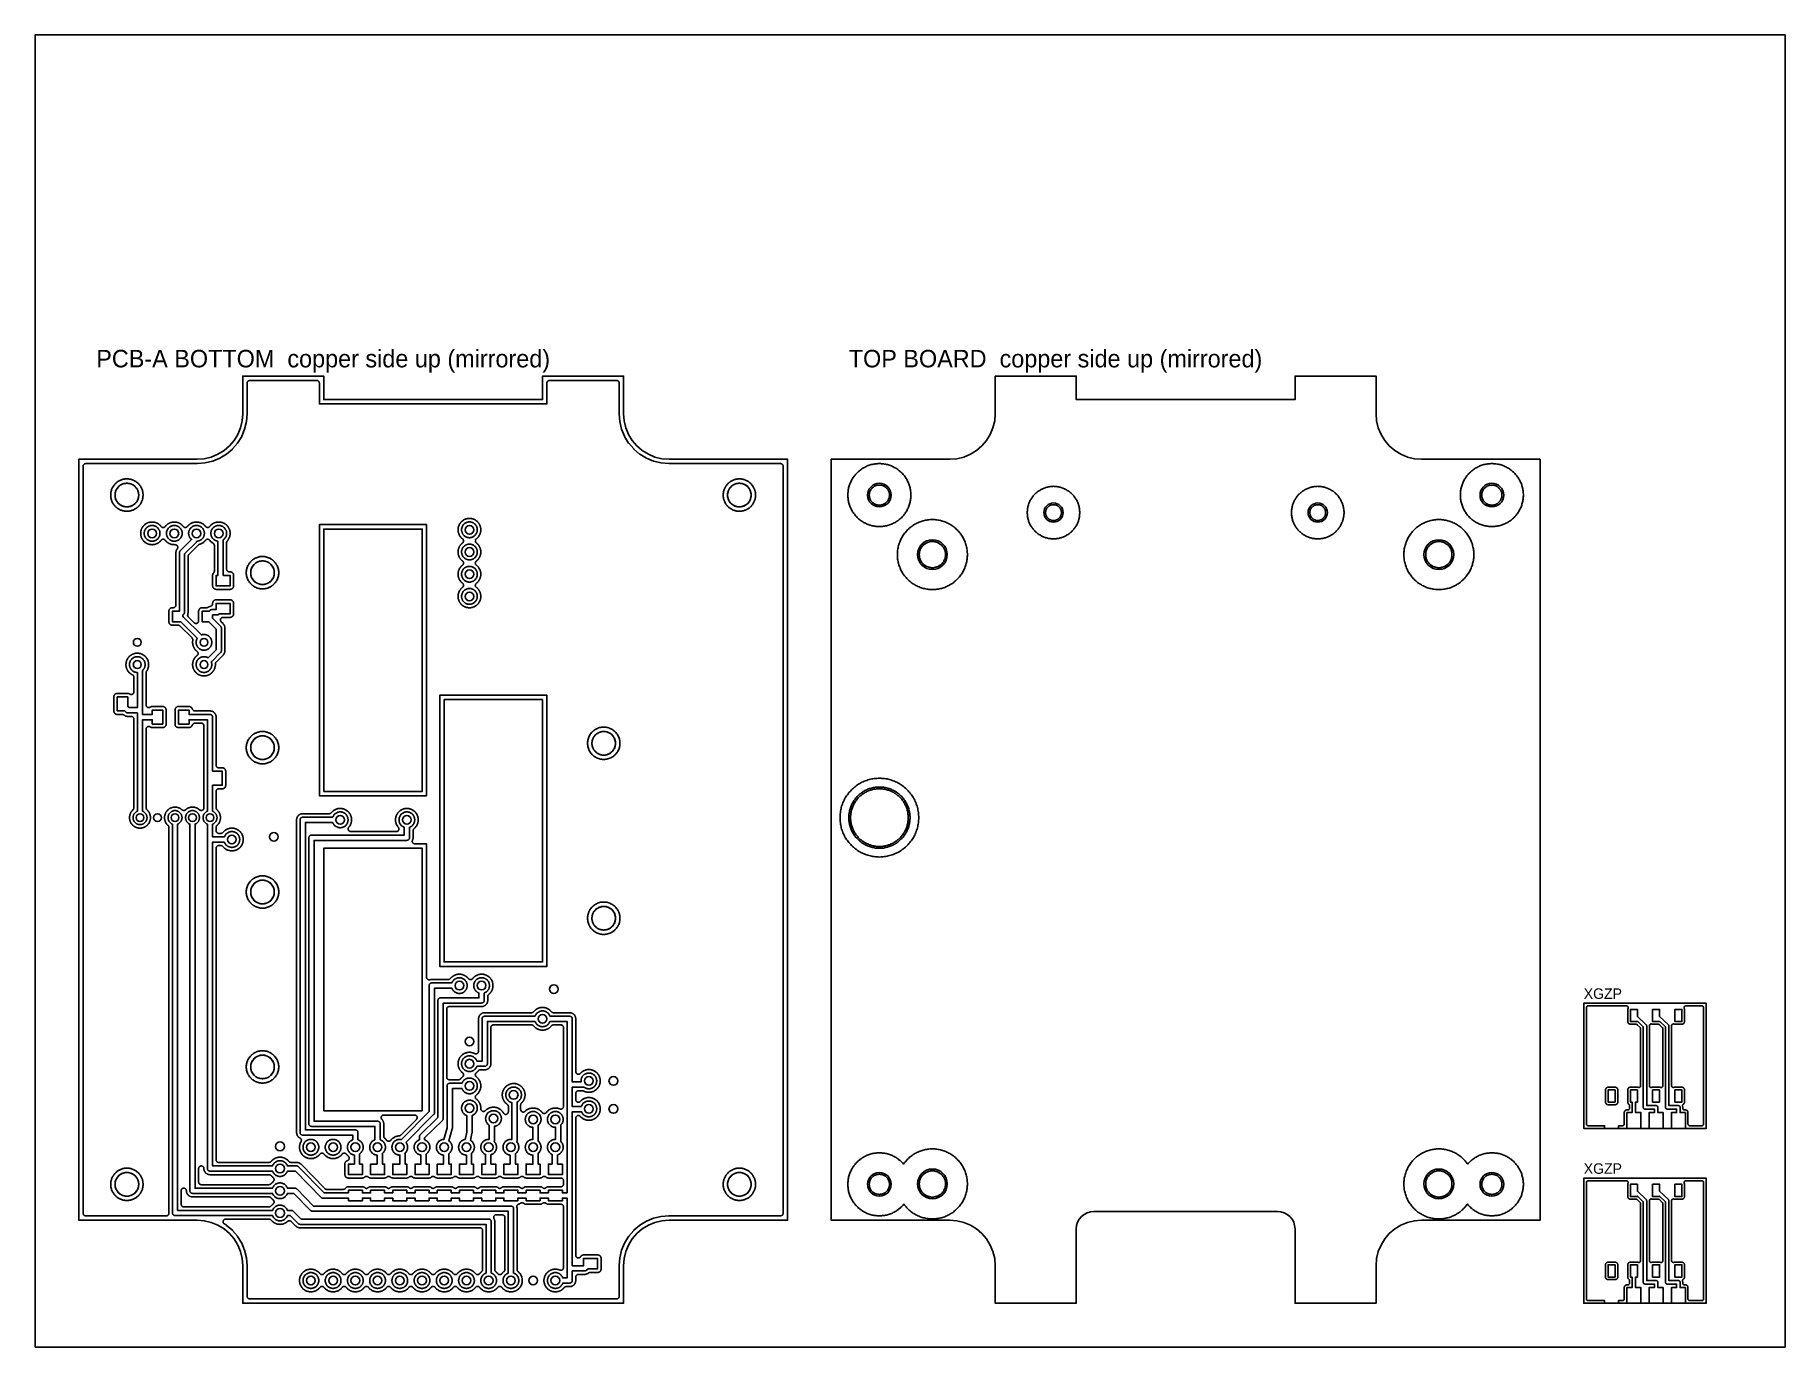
# Model space of a CAD drawing. Header units: millimetres. Extents: x 0 to 200, y 0 to 150.
import ezdxf

# ---------------------------------------------------------------- set-up
doc = ezdxf.new("R2010")
doc.units = ezdxf.units.MM
for name, color, linetype in [('COPPER_KEEP_ref', 8, 'Continuous'), ('COPPER_REMOVE', 3, 'Continuous'), ('DRILL_0.9', 4, 'Continuous'), ('DRILL_1.0', 4, 'Continuous'), ('DRILL_2.2', 6, 'Continuous'), ('DRILL_2.7', 6, 'Continuous'), ('DRILL_3.4', 6, 'Continuous'), ('INSIDE_CUTS', 1, 'Continuous'), ('LABELS_ref', 5, 'Continuous'), ('OUTLINE', 7, 'Continuous')]:
    doc.layers.add(name, color=color, linetype=linetype)

msp = doc.modelspace()

# ---------------------------------------------------------------- texts
at = {"layer": 'LABELS_ref'}
for s, height, p in [('PCB-A BOTTOM  copper side up (mirrored)', 2, (7, 112)), ('TOP BOARD  copper side up (mirrored)', 2, (93, 112)), ('XGZP', 1.2, (177, 39.8)), ('XGZP', 1.2, (177, 19.8))]:
    msp.add_text(s, height=height, dxfattribs=at).set_placement(p)

# ---------------------------------------------------------------- linework, layer by layer
at = {"layer": 'COPPER_KEEP_ref'}
for points in [[(61.91, 29.23), (61.89, 29.21), (61.87, 29.19), (61.85, 29.17), (61.84, 29.14), (61.82, 29.11), (61.81, 29.09), (61.81, 29.06), (61.8, 29.03), (61.8, 29), (61.8, 28.28), (61.8, 28.25), (61.81, 28.22), (61.81, 28.2), (61.82, 28.17), (61.83, 28.14), (61.85, 28.12), (61.87, 28.09), (61.89, 28.07), (61.91, 28.05), (61.93, 28.03), (61.95, 28.02), (61.98, 28.01), (62.01, 28), (62.04, 27.99), (62.06, 27.98), (62.09, 27.98), (62.12, 27.98), (62.15, 27.99), (62.18, 27.99), (62.21, 28), (62.23, 28.01), (62.26, 28.03), (62.28, 28.04), (62.31, 28.06), (62.33, 28.08), (62.33, 28.09), (62.33, 28.09), (62.37, 28.13), (62.37, 28.13), (62.39, 28.15), (62.39, 28.15), (62.43, 28.19), (62.43, 28.19), (62.45, 28.21), (62.45, 28.21), (62.5, 28.24), (62.5, 28.25), (62.52, 28.26), (62.52, 28.26), (62.57, 28.3), (62.57, 28.3), (62.59, 28.31), (62.59, 28.31), (62.64, 28.34), (62.64, 28.34), (62.66, 28.35), (62.66, 28.36), (62.71, 28.38), (62.72, 28.38), (62.73, 28.39), (62.74, 28.4), (62.79, 28.42), (62.79, 28.42), (62.81, 28.43), (62.82, 28.43), (62.87, 28.45), (62.87, 28.45), (62.89, 28.46), (62.9, 28.46), (62.95, 28.47), (62.95, 28.48), (62.97, 28.48), (62.98, 28.48), (63.03, 28.49), (63.04, 28.5), (63.06, 28.5), (63.06, 28.5), (63.11, 28.51), (63.12, 28.51), (63.14, 28.51), (63.15, 28.51), (63.2, 28.52), (63.2, 28.52), (63.23, 28.52), (63.23, 28.52), (63.28, 28.52), (63.29, 28.52), (63.31, 28.52), (63.32, 28.52), (63.37, 28.52), (63.37, 28.52), (63.4, 28.52), (63.4, 28.52), (63.45, 28.51), (63.46, 28.51), (63.48, 28.51), (63.49, 28.51), (63.54, 28.5), (63.54, 28.5), (63.56, 28.5), (63.57, 28.49), (63.62, 28.48), (63.63, 28.48), (63.65, 28.48), (63.65, 28.47), (63.7, 28.46), (63.71, 28.46), (63.73, 28.45), (63.73, 28.45), (63.78, 28.43), (63.79, 28.43), (63.81, 28.42), (63.81, 28.42), (63.86, 28.4), (63.87, 28.39), (63.88, 28.38), (63.89, 28.38), (63.94, 28.36), (63.94, 28.35), (63.96, 28.34), (63.96, 28.34), (64.01, 28.31), (64.01, 28.31), (64.03, 28.3), (64.03, 28.3), (64.08, 28.26), (64.08, 28.26), (64.1, 28.25), (64.1, 28.24), (64.15, 28.21), (64.15, 28.21), (64.17, 28.19), (64.17, 28.19), (64.21, 28.15), (64.21, 28.15), (64.23, 28.13), (64.23, 28.13), (64.27, 28.09), (64.27, 28.09), (64.28, 28.07), (64.29, 28.07), (64.32, 28.03), (64.32, 28.02), (64.34, 28.01), (64.34, 28), (64.37, 27.96), (64.37, 27.95), (64.39, 27.94), (64.39, 27.93), (64.42, 27.89), (64.42, 27.88), (64.43, 27.86), (64.43, 27.86), (64.46, 27.81), (64.46, 27.81), (64.47, 27.79), (64.47, 27.78), (64.49, 27.73), (64.5, 27.73), (64.5, 27.71), (64.51, 27.71), (64.53, 27.66), (64.53, 27.65), (64.53, 27.63), (64.54, 27.63), (64.55, 27.57), (64.55, 27.57), (64.56, 27.55), (64.56, 27.54), (64.57, 27.49), (64.57, 27.49), (64.58, 27.47), (64.58, 27.46), (64.59, 27.41), (64.59, 27.4), (64.59, 27.38), (64.59, 27.38), (64.6, 27.32), (64.6, 27.32), (64.6, 27.3), (64.6, 27.29), (64.6, 27.24), (64.6, 27.23), (64.6, 27.21), (64.6, 27.21), (64.6, 27.15), (64.6, 27.15), (64.6, 27.13), (64.6, 27.12), (64.59, 27.07), (64.59, 27.06), (64.59, 27.04), (64.59, 27.04), (64.58, 26.98), (64.58, 26.98), (64.57, 26.96), (64.57, 26.95), (64.56, 26.9), (64.56, 26.9), (64.55, 26.88), (64.55, 26.87), (64.54, 26.82), (64.53, 26.82), (64.53, 26.8), (64.53, 26.79), (64.51, 26.74), (64.5, 26.74), (64.5, 26.72), (64.49, 26.71), (64.47, 26.66), (64.47, 26.66), (64.46, 26.64), (64.46, 26.63), (64.43, 26.59), (64.43, 26.58), (64.42, 26.56), (64.42, 26.56), (64.39, 26.51), (64.39, 26.51), (64.37, 26.49), (64.37, 26.49), (64.34, 26.44), (64.34, 26.44), (64.32, 26.42), (64.32, 26.42), (64.29, 26.38), (64.28, 26.37), (64.27, 26.36), (64.27, 26.35), (64.23, 26.31), (64.23, 26.31), (64.21, 26.3), (64.21, 26.29), (64.17, 26.26), (64.17, 26.25), (64.15, 26.24), (64.15, 26.24), (64.1, 26.2), (64.1, 26.2), (64.08, 26.19), (64.08, 26.18), (64.03, 26.15), (64.03, 26.15), (64.01, 26.14), (64.01, 26.13), (63.96, 26.11), (63.96, 26.1), (63.94, 26.09), (63.94, 26.09), (63.89, 26.06), (63.88, 26.06), (63.87, 26.05), (63.86, 26.05), (63.81, 26.03), (63.81, 26.03), (63.79, 26.02), (63.78, 26.02), (63.73, 26), (63.73, 26), (63.71, 25.99), (63.7, 25.99), (63.65, 25.97), (63.65, 25.97), (63.63, 25.96), (63.62, 25.96), (63.57, 25.95), (63.56, 25.95), (63.54, 25.95), (63.54, 25.95), (63.49, 25.94), (63.48, 25.94), (63.46, 25.93), (63.45, 25.93), (63.4, 25.93), (63.4, 25.93), (63.37, 25.93), (63.37, 25.93), (63.32, 25.92), (63.31, 25.92), (63.29, 25.92), (63.28, 25.92), (63.23, 25.93), (63.23, 25.93), (63.2, 25.93), (63.2, 25.93), (63.15, 25.93), (63.14, 25.93), (63.12, 25.94), (63.11, 25.94), (63.06, 25.95), (63.06, 25.95), (63.04, 25.95), (63.03, 25.95), (62.98, 25.96), (62.97, 25.96), (62.95, 25.97), (62.95, 25.97), (62.9, 25.99), (62.89, 25.99), (62.87, 26), (62.87, 26), (62.82, 26.02), (62.81, 26.02), (62.79, 26.03), (62.79, 26.03), (62.74, 26.05), (62.73, 26.05), (62.72, 26.06), (62.71, 26.06), (62.66, 26.09), (62.66, 26.09), (62.64, 26.1), (62.64, 26.11), (62.59, 26.13), (62.59, 26.14), (62.57, 26.15), (62.57, 26.15), (62.52, 26.18), (62.52, 26.19), (62.5, 26.2), (62.5, 26.2), (62.45, 26.24), (62.45, 26.24), (62.43, 26.25), (62.43, 26.26), (62.39, 26.29), (62.39, 26.3), (62.37, 26.31), (62.37, 26.31), (62.33, 26.35), (62.33, 26.36), (62.33, 26.36), (62.31, 26.38), (62.28, 26.4), (62.26, 26.42), (62.23, 26.43), (62.21, 26.45), (62.18, 26.45), (62.15, 26.46), (62.12, 26.46), (62.09, 26.46), (62.06, 26.46), (62.04, 26.46), (62.01, 26.45), (61.98, 26.44), (61.95, 26.43), (61.93, 26.41), (61.91, 26.39), (61.89, 26.37), (61.87, 26.35), (61.85, 26.33), (61.83, 26.3), (61.82, 26.28), (61.81, 26.25), (61.81, 26.22), (61.8, 26.19), (61.8, 26.17), (61.8, 10.48), (61.8, 10.45), (61.81, 10.42), (61.81, 10.4), (61.82, 10.37), (61.83, 10.34), (61.85, 10.32), (61.87, 10.29), (61.89, 10.27), (61.91, 10.25), (61.93, 10.24), (61.96, 10.22), (61.98, 10.21), (62.01, 10.2), (62.04, 10.19), (62.07, 10.18), (62.09, 10.18), (62.12, 10.18), (62.15, 10.19), (62.18, 10.19), (62.21, 10.2), (62.23, 10.21), (62.26, 10.23), (62.28, 10.25), (62.31, 10.26), (62.33, 10.29), (62.34, 10.31), (62.36, 10.33), (62.38, 10.36), (62.39, 10.37), (62.41, 10.4), (62.42, 10.41), (62.45, 10.43), (62.46, 10.45), (62.49, 10.46), (62.51, 10.47), (62.54, 10.49), (62.56, 10.5), (62.59, 10.51), (62.61, 10.51), (62.64, 10.52), (62.66, 10.52), (62.7, 10.52), (62.7, 10.52), (64.3, 10.52), (64.3, 10.52), (64.34, 10.52), (64.36, 10.52), (64.39, 10.51), (64.41, 10.51), (64.44, 10.5), (64.46, 10.49), (64.49, 10.47), (64.51, 10.46), (64.54, 10.45), (64.55, 10.43), (64.58, 10.41), (64.59, 10.4), (64.61, 10.37), (64.62, 10.36), (64.64, 10.33), (64.65, 10.31), (64.67, 10.28), (64.67, 10.27), (64.68, 10.24), (64.69, 10.22), (64.69, 10.18), (64.7, 10.17), (64.7, 10.13), (64.7, 10.12), (64.7, 8.93), (64.7, 8.92), (64.7, 8.88), (64.69, 8.86), (64.69, 8.83), (64.68, 8.81), (64.67, 8.78), (64.67, 8.76), (64.65, 8.73), (64.64, 8.71), (64.62, 8.69), (64.61, 8.67), (64.59, 8.65), (64.58, 8.63), (64.55, 8.61), (64.54, 8.6), (64.51, 8.58), (64.49, 8.57), (64.46, 8.56), (64.44, 8.55), (64.41, 8.54), (64.39, 8.53), (64.36, 8.53), (64.34, 8.53), (64.3, 8.52), (64.3, 8.52), (63.43, 8.52), (63.4, 8.52), (63.38, 8.52), (63.35, 8.51), (63.32, 8.5), (63.3, 8.49), (63.27, 8.48), (63.25, 8.46), (63.22, 8.44), (63.22, 8.44), (63.2, 8.43), (63.2, 8.42), (63.17, 8.41), (63.16, 8.4), (63.13, 8.38), (63.12, 8.38), (63.09, 8.36), (63.08, 8.36), (63.04, 8.34), (63.03, 8.34), (63.01, 8.33), (63, 8.33), (62.96, 8.32), (62.95, 8.32), (62.92, 8.31), (62.91, 8.31), (62.87, 8.3), (62.86, 8.3), (62.83, 8.3), (62.82, 8.3), (62.8, 8.3), (62.8, 8.3), (62.1, 8.3), (62.07, 8.3), (62.04, 8.29), (62.01, 8.29), (61.99, 8.28), (61.96, 8.26), (61.93, 8.25), (61.91, 8.23), (61.89, 8.21), (61.87, 8.19), (61.85, 8.17), (61.84, 8.14), (61.82, 8.11), (61.81, 8.09), (61.81, 8.06), (61.8, 8.03), (61.8, 8), (61.8, 7.61), (61.8, 7.6), (61.8, 7.58), (61.8, 7.57), (61.8, 7.54), (61.8, 7.53), (61.79, 7.49), (61.79, 7.48), (61.78, 7.45), (61.78, 7.44), (61.77, 7.4), (61.77, 7.39), (61.76, 7.36), (61.75, 7.36), (61.74, 7.32), (61.73, 7.31), (61.72, 7.28), (61.72, 7.27), (61.69, 7.24), (61.69, 7.23), (61.67, 7.2), (61.67, 7.19), (61.64, 7.16), (61.64, 7.15), (61.62, 7.13), (61.61, 7.12), (61.58, 7.09), (61.57, 7.09), (61.55, 7.07), (61.54, 7.06), (61.51, 7.04), (61.5, 7.03), (61.48, 7.01), (61.47, 7.01), (61.43, 6.99), (61.42, 6.98), (61.4, 6.97), (61.39, 6.97), (61.35, 6.95), (61.34, 6.95), (61.31, 6.94), (61.3, 6.93), (61.26, 6.92), (61.25, 6.92), (61.22, 6.91), (61.21, 6.91), (61.17, 6.91), (61.16, 6.91), (61.13, 6.9), (61.12, 6.9), (61.1, 6.9), (61.1, 6.9), (60.72, 6.9), (60.69, 6.9), (60.66, 6.9), (60.63, 6.89), (60.6, 6.88), (60.58, 6.87), (60.55, 6.85), (60.53, 6.83), (60.51, 6.82), (60.49, 6.79), (60.46, 6.76), (60.45, 6.75), (60.44, 6.74), (60.44, 6.73), (60.4, 6.69), (60.4, 6.69), (60.38, 6.68), (60.38, 6.67), (60.34, 6.64), (60.34, 6.63), (60.32, 6.62), (60.32, 6.62), (60.27, 6.58), (60.27, 6.58), (60.25, 6.57), (60.25, 6.56), (60.2, 6.53), (60.2, 6.53), (60.18, 6.52), (60.18, 6.51), (60.13, 6.49), (60.13, 6.48), (60.11, 6.47), (60.11, 6.47), (60.06, 6.44), (60.05, 6.44), (60.04, 6.43), (60.03, 6.43), (59.98, 6.41), (59.98, 6.41), (59.96, 6.4), (59.95, 6.4), (59.9, 6.38), (59.9, 6.38), (59.88, 6.37), (59.87, 6.37), (59.82, 6.35), (59.82, 6.35), (59.8, 6.34), (59.79, 6.34), (59.74, 6.33), (59.73, 6.33), (59.71, 6.33), (59.71, 6.33), (59.66, 6.32), (59.65, 6.32), (59.63, 6.31), (59.62, 6.31), (59.57, 6.31), (59.57, 6.31), (59.54, 6.31), (59.54, 6.31), (59.49, 6.3), (59.48, 6.3), (59.46, 6.3), (59.45, 6.3), (59.4, 6.31), (59.4, 6.31), (59.37, 6.31), (59.37, 6.31), (59.32, 6.31), (59.31, 6.31), (59.29, 6.32), (59.28, 6.32), (59.23, 6.33), (59.23, 6.33), (59.21, 6.33), (59.2, 6.33), (59.15, 6.34), (59.14, 6.34), (59.12, 6.35), (59.12, 6.35), (59.07, 6.37), (59.06, 6.37), (59.04, 6.38), (59.04, 6.38), (58.99, 6.4), (58.98, 6.4), (58.96, 6.41), (58.96, 6.41), (58.91, 6.43), (58.9, 6.43), (58.89, 6.44), (58.88, 6.44), (58.83, 6.47), (58.83, 6.47), (58.81, 6.48), (58.81, 6.49), (58.76, 6.51), (58.76, 6.52), (58.74, 6.53), (58.73, 6.53), (58.69, 6.56), (58.69, 6.57), (58.67, 6.58), (58.67, 6.58), (58.62, 6.62), (58.62, 6.62), (58.6, 6.63), (58.6, 6.64), (58.56, 6.67), (58.56, 6.68), (58.54, 6.69), (58.54, 6.69), (58.5, 6.73), (58.5, 6.74), (58.49, 6.75), (58.48, 6.76), (58.45, 6.8), (58.45, 6.8), (58.43, 6.82), (58.43, 6.82), (58.4, 6.87), (58.4, 6.87), (58.38, 6.89), (58.38, 6.89), (58.35, 6.94), (58.35, 6.94), (58.34, 6.96), (58.34, 6.97), (58.31, 7.01), (58.31, 7.02), (58.3, 7.04), (58.3, 7.04), (58.28, 7.09), (58.27, 7.1), (58.27, 7.12), (58.26, 7.12), (58.24, 7.17), (58.24, 7.18), (58.24, 7.2), (58.23, 7.2), (58.22, 7.25), (58.22, 7.26), (58.21, 7.28), (58.21, 7.28), (58.2, 7.33), (58.2, 7.34), (58.19, 7.36), (58.19, 7.36), (58.18, 7.42), (58.18, 7.42), (58.18, 7.44), (58.18, 7.45), (58.17, 7.5), (58.17, 7.51), (58.17, 7.53), (58.17, 7.53), (58.17, 7.59), (58.17, 7.59), (58.17, 7.61), (58.17, 7.62), (58.17, 7.67), (58.17, 7.68), (58.17, 7.7), (58.17, 7.7), (58.18, 7.76), (58.18, 7.76), (58.18, 7.78), (58.18, 7.79), (58.19, 7.84), (58.19, 7.85), (58.2, 7.87), (58.2, 7.87), (58.21, 7.92), (58.21, 7.93), (58.22, 7.95), (58.22, 7.95), (58.23, 8.01), (58.24, 8.01), (58.24, 8.03), (58.24, 8.04), (58.26, 8.09), (58.27, 8.09), (58.27, 8.11), (58.28, 8.11), (58.3, 8.16), (58.3, 8.17), (58.31, 8.19), (58.31, 8.19), (58.34, 8.24), (58.34, 8.24), (58.35, 8.26), (58.35, 8.27), (58.38, 8.31), (58.38, 8.32), (58.4, 8.33), (58.4, 8.34), (58.43, 8.38), (58.43, 8.39), (58.45, 8.4), (58.45, 8.41), (58.48, 8.45), (58.49, 8.45), (58.5, 8.47), (58.5, 8.47), (58.54, 8.51), (58.54, 8.51), (58.56, 8.53), (58.56, 8.53), (58.6, 8.57), (58.6, 8.57), (58.62, 8.59), (58.62, 8.59), (58.67, 8.62), (58.67, 8.63), (58.69, 8.64), (58.69, 8.64), (58.73, 8.68), (58.74, 8.68), (58.76, 8.69), (58.76, 8.69), (58.81, 8.72), (58.81, 8.72), (58.83, 8.73), (58.83, 8.74), (58.88, 8.76), (58.89, 8.76), (58.9, 8.77), (58.91, 8.78), (58.96, 8.8), (58.96, 8.8), (58.98, 8.81), (58.99, 8.81), (59.04, 8.83), (59.04, 8.83), (59.06, 8.84), (59.07, 8.84), (59.12, 8.85), (59.12, 8.86), (59.14, 8.86), (59.15, 8.86), (59.2, 8.87), (59.21, 8.88), (59.23, 8.88), (59.23, 8.88), (59.28, 8.89), (59.29, 8.89), (59.31, 8.89), (59.32, 8.89), (59.37, 8.9), (59.37, 8.9), (59.4, 8.9), (59.4, 8.9), (59.45, 8.9), (59.46, 8.9), (59.48, 8.9), (59.49, 8.9), (59.54, 8.9), (59.54, 8.9), (59.57, 8.9), (59.57, 8.9), (59.62, 8.89), (59.63, 8.89), (59.65, 8.89), (59.66, 8.89), (59.71, 8.88), (59.71, 8.88), (59.73, 8.88), (59.74, 8.87), (59.79, 8.86), (59.8, 8.86), (59.82, 8.86), (59.82, 8.85), (59.87, 8.84), (59.88, 8.84), (59.9, 8.83), (59.9, 8.83), (59.95, 8.81), (59.96, 8.81), (59.98, 8.8), (59.98, 8.8), (60.01, 8.79), (60.04, 8.78), (60.06, 8.78), (60.09, 8.77), (60.12, 8.78), (60.15, 8.78), (60.18, 8.79), (60.21, 8.8), (60.24, 8.81), (60.26, 8.82), (60.29, 8.84), (60.31, 8.86), (60.33, 8.88), (60.35, 8.91), (60.36, 8.93), (60.38, 8.96), (60.39, 8.99), (60.39, 9.02), (60.4, 9.04), (60.4, 9.07), (60.4, 16.02), (60.4, 16.05), (60.39, 16.08), (60.39, 16.11), (60.38, 16.14), (60.36, 16.16), (60.35, 16.19), (60.33, 16.21), (60.31, 16.24), (60.29, 16.25), (60.27, 16.27), (60.24, 16.29), (60.21, 16.3), (60.19, 16.31), (60.16, 16.32), (60.13, 16.32), (60.1, 16.32), (58.67, 16.32), (58.67, 16.32), (58.63, 16.33), (58.61, 16.33), (58.58, 16.33), (58.56, 16.34), (58.53, 16.35), (58.51, 16.36), (58.48, 16.37), (58.46, 16.38), (58.43, 16.4), (58.42, 16.41), (58.4, 16.43), (58.38, 16.45), (58.35, 16.46), (58.33, 16.48), (58.3, 16.49), (58.27, 16.5), (58.24, 16.5), (58.21, 16.5), (58.19, 16.5), (58.16, 16.5), (58.13, 16.5), (58.1, 16.49), (58.07, 16.48), (58.05, 16.46), (58.02, 16.45), (58, 16.43), (57.98, 16.41), (57.97, 16.4), (57.94, 16.38), (57.92, 16.37), (57.89, 16.36), (57.87, 16.35), (57.84, 16.34), (57.82, 16.33), (57.79, 16.33), (57.77, 16.33), (57.73, 16.32), (57.73, 16.32), (56.13, 16.32), (56.13, 16.32), (56.09, 16.33), (56.07, 16.33), (56.04, 16.33), (56.02, 16.34), (55.99, 16.35), (55.97, 16.36), (55.94, 16.37), (55.92, 16.38), (55.89, 16.4), (55.88, 16.41), (55.86, 16.43), (55.84, 16.45), (55.81, 16.46), (55.79, 16.48), (55.76, 16.49), (55.73, 16.5), (55.7, 16.5), (55.67, 16.5), (55.65, 16.5), (55.62, 16.5), (55.59, 16.5), (55.56, 16.49), (55.53, 16.48), (55.51, 16.46), (55.48, 16.45), (55.46, 16.43), (55.44, 16.41), (55.43, 16.4), (55.4, 16.38), (55.38, 16.37), (55.35, 16.36), (55.33, 16.35), (55.3, 16.34), (55.29, 16.34), (55.26, 16.33), (55.23, 16.32), (55.21, 16.3), (55.18, 16.29), (55.16, 16.27), (55.14, 16.25), (55.12, 16.22), (55.11, 16.2), (55.09, 16.17), (55.08, 16.15), (55.07, 16.12), (55.07, 16.09), (55.06, 16.06), (55.06, 16.03), (55.07, 16.01), (55.07, 15.98), (55.07, 15.97), (55.08, 15.95), (55.08, 15.94), (55.09, 15.89), (55.09, 15.88), (55.09, 15.85), (55.09, 15.85), (55.09, 15.83), (55.09, 15.82), (55.09, 8.85), (55.09, 8.82), (55.1, 8.79), (55.1, 8.76), (55.11, 8.74), (55.13, 8.71), (55.14, 8.68), (55.16, 8.66), (55.18, 8.64), (55.2, 8.62), (55.24, 8.59), (55.24, 8.59), (55.26, 8.57), (55.26, 8.57), (55.3, 8.53), (55.3, 8.53), (55.32, 8.51), (55.32, 8.51), (55.36, 8.47), (55.36, 8.47), (55.37, 8.45), (55.38, 8.45), (55.41, 8.41), (55.41, 8.4), (55.43, 8.39), (55.43, 8.38), (55.46, 8.34), (55.46, 8.33), (55.48, 8.32), (55.48, 8.31), (55.51, 8.27), (55.51, 8.26), (55.52, 8.24), (55.52, 8.24), (55.55, 8.19), (55.55, 8.19), (55.56, 8.17), (55.56, 8.16), (55.58, 8.11), (55.59, 8.11), (55.59, 8.09), (55.6, 8.09), (55.62, 8.04), (55.62, 8.03), (55.62, 8.01), (55.63, 8.01), (55.64, 7.95), (55.64, 7.95), (55.65, 7.93), (55.65, 7.92), (55.66, 7.87), (55.66, 7.87), (55.67, 7.85), (55.67, 7.84), (55.68, 7.79), (55.68, 7.78), (55.68, 7.76), (55.68, 7.76), (55.69, 7.7), (55.69, 7.7), (55.69, 7.68), (55.69, 7.67), (55.69, 7.62), (55.69, 7.61), (55.69, 7.59), (55.69, 7.59), (55.69, 7.53), (55.69, 7.53), (55.69, 7.51), (55.69, 7.5), (55.68, 7.45), (55.68, 7.44), (55.68, 7.42), (55.68, 7.42), (55.67, 7.36), (55.67, 7.36), (55.66, 7.34), (55.66, 7.33), (55.65, 7.28), (55.65, 7.28), (55.64, 7.26), (55.64, 7.25), (55.63, 7.2), (55.62, 7.2), (55.62, 7.18), (55.62, 7.17), (55.6, 7.12), (55.59, 7.12), (55.59, 7.1), (55.58, 7.09), (55.56, 7.04), (55.56, 7.04), (55.55, 7.02), (55.55, 7.01), (55.52, 6.97), (55.52, 6.96), (55.51, 6.94), (55.51, 6.94), (55.48, 6.89), (55.48, 6.89), (55.46, 6.87), (55.46, 6.87), (55.43, 6.82), (55.43, 6.82), (55.41, 6.8), (55.41, 6.8), (55.38, 6.76), (55.37, 6.75), (55.36, 6.74), (55.36, 6.73), (55.32, 6.69), (55.32, 6.69), (55.3, 6.68), (55.3, 6.67), (55.26, 6.64), (55.26, 6.63), (55.24, 6.62), (55.24, 6.62), (55.19, 6.58), (55.19, 6.58), (55.17, 6.57), (55.17, 6.56), (55.12, 6.53), (55.12, 6.53), (55.1, 6.52), (55.1, 6.51), (55.05, 6.49), (55.05, 6.48), (55.03, 6.47), (55.03, 6.47), (54.98, 6.44), (54.97, 6.44), (54.96, 6.43), (54.95, 6.43), (54.9, 6.41), (54.9, 6.41), (54.88, 6.4), (54.87, 6.4), (54.82, 6.38), (54.82, 6.38), (54.8, 6.37), (54.79, 6.37), (54.74, 6.35), (54.74, 6.35), (54.72, 6.34), (54.71, 6.34), (54.66, 6.33), (54.65, 6.33), (54.63, 6.33), (54.63, 6.33), (54.58, 6.32), (54.57, 6.32), (54.55, 6.31), (54.54, 6.31), (54.49, 6.31), (54.49, 6.31), (54.46, 6.31), (54.46, 6.31), (54.41, 6.3), (54.4, 6.3), (54.38, 6.3), (54.37, 6.3), (54.32, 6.31), (54.32, 6.31), (54.29, 6.31), (54.29, 6.31), (54.24, 6.31), (54.23, 6.31), (54.21, 6.32), (54.2, 6.32), (54.15, 6.33), (54.15, 6.33), (54.13, 6.33), (54.12, 6.33), (54.07, 6.34), (54.06, 6.34), (54.04, 6.35), (54.04, 6.35), (53.99, 6.37), (53.98, 6.37), (53.96, 6.38), (53.96, 6.38), (53.91, 6.4), (53.9, 6.4), (53.88, 6.41), (53.88, 6.41), (53.83, 6.43), (53.82, 6.43), (53.81, 6.44), (53.8, 6.44), (53.75, 6.47), (53.75, 6.47), (53.73, 6.48), (53.73, 6.49), (53.68, 6.51), (53.68, 6.52), (53.66, 6.53), (53.66, 6.53), (53.61, 6.56), (53.61, 6.57), (53.59, 6.58), (53.59, 6.58), (53.54, 6.62), (53.54, 6.62), (53.52, 6.63), (53.52, 6.64), (53.48, 6.67), (53.48, 6.68), (53.46, 6.69), (53.46, 6.69), (53.42, 6.73), (53.42, 6.74), (53.41, 6.75), (53.4, 6.76), (53.37, 6.8), (53.37, 6.8), (53.36, 6.81), (53.34, 6.83), (53.32, 6.86), (53.3, 6.87), (53.27, 6.89), (53.25, 6.9), (53.22, 6.91), (53.19, 6.92), (53.16, 6.93), (53.13, 6.93), (53.11, 6.93), (53.08, 6.93), (53.05, 6.92), (53.02, 6.91), (52.99, 6.9), (52.97, 6.89), (52.94, 6.87), (52.92, 6.86), (52.9, 6.83), (52.88, 6.81), (52.87, 6.8), (52.87, 6.8), (52.84, 6.76), (52.83, 6.75), (52.82, 6.74), (52.82, 6.73), (52.78, 6.69), (52.78, 6.69), (52.76, 6.68), (52.76, 6.67), (52.72, 6.64), (52.72, 6.63), (52.7, 6.62), (52.7, 6.62), (52.65, 6.58), (52.65, 6.58), (52.63, 6.57), (52.63, 6.56), (52.58, 6.53), (52.58, 6.53), (52.56, 6.52), (52.56, 6.51), (52.51, 6.49), (52.51, 6.48), (52.49, 6.47), (52.49, 6.47), (52.44, 6.44), (52.43, 6.44), (52.42, 6.43), (52.41, 6.43), (52.36, 6.41), (52.36, 6.41), (52.34, 6.4), (52.33, 6.4), (52.28, 6.38), (52.28, 6.38), (52.26, 6.37), (52.25, 6.37), (52.2, 6.35), (52.2, 6.35), (52.18, 6.34), (52.17, 6.34), (52.12, 6.33), (52.11, 6.33), (52.09, 6.33), (52.09, 6.33), (52.04, 6.32), (52.03, 6.32), (52.01, 6.31), (52, 6.31), (51.95, 6.31), (51.95, 6.31), (51.92, 6.31), (51.92, 6.31), (51.87, 6.3), (51.86, 6.3), (51.84, 6.3), (51.83, 6.3), (51.78, 6.31), (51.78, 6.31), (51.75, 6.31), (51.75, 6.31), (51.7, 6.31), (51.69, 6.31), (51.67, 6.32), (51.66, 6.32), (51.61, 6.33), (51.61, 6.33), (51.59, 6.33), (51.58, 6.33), (51.53, 6.34), (51.52, 6.34), (51.5, 6.35), (51.5, 6.35), (51.45, 6.37), (51.44, 6.37), (51.42, 6.38), (51.42, 6.38), (51.37, 6.4), (51.36, 6.4), (51.34, 6.41), (51.34, 6.41), (51.29, 6.43), (51.28, 6.43), (51.27, 6.44), (51.26, 6.44), (51.21, 6.47), (51.21, 6.47), (51.19, 6.48), (51.19, 6.49), (51.14, 6.51), (51.14, 6.52), (51.12, 6.53), (51.12, 6.53), (51.07, 6.56), (51.07, 6.57), (51.05, 6.58), (51.05, 6.58), (51, 6.62), (51, 6.62), (50.98, 6.63), (50.98, 6.64), (50.94, 6.67), (50.94, 6.68), (50.92, 6.69), (50.92, 6.69), (50.88, 6.73), (50.88, 6.74), (50.87, 6.75), (50.86, 6.76), (50.83, 6.8), (50.83, 6.8), (50.82, 6.81), (50.8, 6.83), (50.78, 6.86), (50.76, 6.87), (50.73, 6.89), (50.71, 6.9), (50.68, 6.91), (50.65, 6.92), (50.62, 6.93), (50.59, 6.93), (50.57, 6.93), (50.54, 6.93), (50.51, 6.92), (50.48, 6.91), (50.45, 6.9), (50.43, 6.89), (50.4, 6.87), (50.38, 6.86), (50.36, 6.83), (50.34, 6.81), (50.33, 6.8), (50.33, 6.8), (50.3, 6.76), (50.29, 6.75), (50.28, 6.74), (50.28, 6.73), (50.24, 6.69), (50.24, 6.69), (50.22, 6.68), (50.22, 6.67), (50.18, 6.64), (50.17, 6.63), (50.16, 6.62), (50.16, 6.62), (50.11, 6.58), (50.11, 6.58), (50.09, 6.57), (50.09, 6.56), (50.04, 6.53), (50.04, 6.53), (50.02, 6.52), (50.02, 6.51), (49.97, 6.49), (49.97, 6.48), (49.95, 6.47), (49.95, 6.47), (49.9, 6.44), (49.89, 6.44), (49.88, 6.43), (49.87, 6.43), (49.82, 6.41), (49.82, 6.41), (49.8, 6.4), (49.79, 6.4), (49.74, 6.38), (49.74, 6.38), (49.72, 6.37), (49.71, 6.37), (49.66, 6.35), (49.66, 6.35), (49.64, 6.34), (49.63, 6.34), (49.58, 6.33), (49.57, 6.33), (49.55, 6.33), (49.55, 6.33), (49.5, 6.32), (49.49, 6.32), (49.47, 6.31), (49.46, 6.31), (49.41, 6.31), (49.41, 6.31), (49.38, 6.31), (49.38, 6.31), (49.33, 6.3), (49.32, 6.3), (49.3, 6.3), (49.29, 6.3), (49.24, 6.31), (49.24, 6.31), (49.21, 6.31), (49.21, 6.31), (49.16, 6.31), (49.15, 6.31), (49.13, 6.32), (49.12, 6.32), (49.07, 6.33), (49.07, 6.33), (49.05, 6.33), (49.04, 6.33), (48.99, 6.34), (48.98, 6.34), (48.96, 6.35), (48.96, 6.35), (48.91, 6.37), (48.9, 6.37), (48.88, 6.38), (48.88, 6.38), (48.83, 6.4), (48.82, 6.4), (48.8, 6.41), (48.8, 6.41), (48.75, 6.43), (48.74, 6.43), (48.73, 6.44), (48.72, 6.44), (48.67, 6.47), (48.67, 6.47), (48.65, 6.48), (48.65, 6.49), (48.6, 6.51), (48.6, 6.52), (48.58, 6.53), (48.58, 6.53), (48.53, 6.56), (48.53, 6.57), (48.51, 6.58), (48.51, 6.58), (48.46, 6.62), (48.46, 6.62), (48.44, 6.63), (48.44, 6.64), (48.4, 6.67), (48.4, 6.68), (48.38, 6.69), (48.38, 6.69), (48.34, 6.73), (48.34, 6.74), (48.33, 6.75), (48.32, 6.76), (48.29, 6.8), (48.29, 6.8), (48.28, 6.81), (48.26, 6.83), (48.24, 6.86), (48.22, 6.87), (48.19, 6.89), (48.17, 6.9), (48.14, 6.91), (48.11, 6.92), (48.08, 6.93), (48.05, 6.93), (48.03, 6.93), (48, 6.93), (47.97, 6.92), (47.94, 6.91), (47.91, 6.9), (47.89, 6.89), (47.86, 6.87), (47.84, 6.86), (47.82, 6.83), (47.8, 6.81), (47.79, 6.8), (47.79, 6.8), (47.76, 6.76), (47.75, 6.75), (47.74, 6.74), (47.74, 6.73), (47.7, 6.69), (47.7, 6.69), (47.68, 6.68), (47.68, 6.67), (47.64, 6.64), (47.63, 6.63), (47.62, 6.62), (47.62, 6.62), (47.57, 6.58), (47.57, 6.58), (47.55, 6.57), (47.55, 6.56), (47.5, 6.53), (47.5, 6.53), (47.48, 6.52), (47.48, 6.51), (47.43, 6.49), (47.43, 6.48), (47.41, 6.47), (47.41, 6.47), (47.36, 6.44), (47.35, 6.44), (47.34, 6.43), (47.33, 6.43), (47.28, 6.41), (47.28, 6.41), (47.26, 6.4), (47.25, 6.4), (47.2, 6.38), (47.2, 6.38), (47.18, 6.37), (47.17, 6.37), (47.12, 6.35), (47.12, 6.35), (47.1, 6.34), (47.09, 6.34), (47.04, 6.33), (47.03, 6.33), (47.01, 6.33), (47.01, 6.33), (46.96, 6.32), (46.95, 6.32), (46.93, 6.31), (46.92, 6.31), (46.87, 6.31), (46.87, 6.31), (46.84, 6.31), (46.84, 6.31), (46.79, 6.3), (46.78, 6.3), (46.76, 6.3), (46.75, 6.3), (46.7, 6.31), (46.7, 6.31), (46.67, 6.31), (46.67, 6.31), (46.62, 6.31), (46.61, 6.31), (46.59, 6.32), (46.58, 6.32), (46.53, 6.33), (46.53, 6.33), (46.51, 6.33), (46.5, 6.33), (46.45, 6.34), (46.44, 6.34), (46.42, 6.35), (46.42, 6.35), (46.37, 6.37), (46.36, 6.37), (46.34, 6.38), (46.34, 6.38), (46.29, 6.4), (46.28, 6.4), (46.26, 6.41), (46.26, 6.41), (46.21, 6.43), (46.2, 6.43), (46.19, 6.44), (46.18, 6.44), (46.13, 6.47), (46.13, 6.47), (46.11, 6.48), (46.11, 6.49), (46.06, 6.51), (46.06, 6.52), (46.04, 6.53), (46.04, 6.53), (45.99, 6.56), (45.99, 6.57), (45.97, 6.58), (45.97, 6.58), (45.92, 6.62), (45.92, 6.62), (45.9, 6.63), (45.9, 6.64), (45.86, 6.67), (45.86, 6.68), (45.84, 6.69), (45.84, 6.69), (45.8, 6.73), (45.8, 6.74), (45.79, 6.75), (45.78, 6.76), (45.75, 6.8), (45.75, 6.8), (45.74, 6.81), (45.72, 6.83), (45.7, 6.86), (45.68, 6.87), (45.65, 6.89), (45.63, 6.9), (45.6, 6.91), (45.57, 6.92), (45.54, 6.93), (45.51, 6.93), (45.49, 6.93), (45.46, 6.93), (45.43, 6.92), (45.4, 6.91), (45.37, 6.9), (45.35, 6.89), (45.32, 6.87), (45.3, 6.86), (45.28, 6.83), (45.26, 6.81), (45.25, 6.8), (45.25, 6.8), (45.22, 6.76), (45.21, 6.75), (45.2, 6.74), (45.2, 6.73), (45.16, 6.69), (45.16, 6.69), (45.14, 6.68), (45.14, 6.67), (45.1, 6.64), (45.1, 6.63), (45.08, 6.62), (45.08, 6.62), (45.03, 6.58), (45.03, 6.58), (45.01, 6.57), (45.01, 6.56), (44.96, 6.53), (44.96, 6.53), (44.94, 6.52), (44.94, 6.51), (44.89, 6.49), (44.89, 6.48), (44.87, 6.47), (44.87, 6.47), (44.82, 6.44), (44.81, 6.44), (44.8, 6.43), (44.79, 6.43), (44.74, 6.41), (44.74, 6.41), (44.72, 6.4), (44.71, 6.4), (44.66, 6.38), (44.66, 6.38), (44.64, 6.37), (44.63, 6.37), (44.58, 6.35), (44.58, 6.35), (44.56, 6.34), (44.55, 6.34), (44.5, 6.33), (44.49, 6.33), (44.47, 6.33), (44.47, 6.33), (44.42, 6.32), (44.41, 6.32), (44.39, 6.31), (44.38, 6.31), (44.33, 6.31), (44.33, 6.31), (44.3, 6.31), (44.3, 6.31), (44.25, 6.3), (44.24, 6.3), (44.22, 6.3), (44.21, 6.3), (44.16, 6.31), (44.16, 6.31), (44.13, 6.31), (44.13, 6.31), (44.08, 6.31), (44.07, 6.31), (44.05, 6.32), (44.04, 6.32), (43.99, 6.33), (43.99, 6.33), (43.97, 6.33), (43.96, 6.33), (43.91, 6.34), (43.9, 6.34), (43.88, 6.35), (43.88, 6.35), (43.83, 6.37), (43.82, 6.37), (43.8, 6.38), (43.8, 6.38), (43.75, 6.4), (43.74, 6.4), (43.72, 6.41), (43.72, 6.41), (43.67, 6.43), (43.66, 6.43), (43.65, 6.44), (43.64, 6.44), (43.59, 6.47), (43.59, 6.47), (43.57, 6.48), (43.57, 6.49), (43.52, 6.51), (43.52, 6.52), (43.5, 6.53), (43.5, 6.53), (43.45, 6.56), (43.45, 6.57), (43.43, 6.58), (43.43, 6.58), (43.38, 6.62), (43.38, 6.62), (43.36, 6.63), (43.36, 6.64), (43.32, 6.67), (43.32, 6.68), (43.3, 6.69), (43.3, 6.69), (43.26, 6.73), (43.26, 6.74), (43.25, 6.75), (43.24, 6.76), (43.21, 6.8), (43.21, 6.8), (43.2, 6.81), (43.18, 6.83), (43.16, 6.86), (43.14, 6.87), (43.11, 6.89), (43.09, 6.9), (43.06, 6.91), (43.03, 6.92), (43, 6.93), (42.97, 6.93), (42.95, 6.93), (42.92, 6.93), (42.89, 6.92), (42.86, 6.91), (42.83, 6.9), (42.81, 6.89), (42.78, 6.87), (42.76, 6.86), (42.74, 6.83), (42.72, 6.81), (42.71, 6.8), (42.71, 6.8), (42.68, 6.76), (42.67, 6.75), (42.66, 6.74), (42.66, 6.73), (42.62, 6.69), (42.62, 6.69), (42.6, 6.68), (42.6, 6.67), (42.56, 6.64), (42.56, 6.63), (42.54, 6.62), (42.54, 6.62), (42.49, 6.58), (42.49, 6.58), (42.47, 6.57), (42.47, 6.56), (42.42, 6.53), (42.42, 6.53), (42.4, 6.52), (42.4, 6.51), (42.35, 6.49), (42.35, 6.48), (42.33, 6.47), (42.33, 6.47), (42.28, 6.44), (42.27, 6.44), (42.26, 6.43), (42.25, 6.43), (42.2, 6.41), (42.2, 6.41), (42.18, 6.4), (42.17, 6.4), (42.12, 6.38), (42.12, 6.38), (42.1, 6.37), (42.09, 6.37), (42.04, 6.35), (42.04, 6.35), (42.02, 6.34), (42.01, 6.34), (41.96, 6.33), (41.95, 6.33), (41.93, 6.33), (41.93, 6.33), (41.88, 6.32), (41.87, 6.32), (41.85, 6.31), (41.84, 6.31), (41.79, 6.31), (41.79, 6.31), (41.76, 6.31), (41.76, 6.31), (41.71, 6.3), (41.7, 6.3), (41.68, 6.3), (41.67, 6.3), (41.62, 6.31), (41.62, 6.31), (41.59, 6.31), (41.59, 6.31), (41.54, 6.31), (41.53, 6.31), (41.51, 6.32), (41.5, 6.32), (41.45, 6.33), (41.45, 6.33), (41.43, 6.33), (41.42, 6.33), (41.37, 6.34), (41.36, 6.34), (41.34, 6.35), (41.34, 6.35), (41.29, 6.37), (41.28, 6.37), (41.26, 6.38), (41.26, 6.38), (41.21, 6.4), (41.2, 6.4), (41.18, 6.41), (41.18, 6.41), (41.13, 6.43), (41.12, 6.43), (41.11, 6.44), (41.1, 6.44), (41.05, 6.47), (41.05, 6.47), (41.03, 6.48), (41.03, 6.49), (40.98, 6.51), (40.98, 6.52), (40.96, 6.53), (40.96, 6.53), (40.91, 6.56), (40.91, 6.57), (40.89, 6.58), (40.89, 6.58), (40.84, 6.62), (40.84, 6.62), (40.82, 6.63), (40.82, 6.64), (40.78, 6.67), (40.78, 6.68), (40.76, 6.69), (40.76, 6.69), (40.72, 6.73), (40.72, 6.74), (40.71, 6.75), (40.7, 6.76), (40.67, 6.8), (40.67, 6.8), (40.66, 6.81), (40.64, 6.83), (40.62, 6.86), (40.6, 6.87), (40.57, 6.89), (40.55, 6.9), (40.52, 6.91), (40.49, 6.92), (40.46, 6.93), (40.43, 6.93), (40.41, 6.93), (40.38, 6.93), (40.35, 6.92), (40.32, 6.91), (40.29, 6.9), (40.27, 6.89), (40.24, 6.87), (40.22, 6.86), (40.2, 6.83), (40.18, 6.81), (40.17, 6.8), (40.17, 6.8), (40.14, 6.76), (40.13, 6.75), (40.12, 6.74), (40.12, 6.73), (40.08, 6.69), (40.08, 6.69), (40.06, 6.68), (40.06, 6.67), (40.02, 6.64), (40.02, 6.63), (40, 6.62), (40, 6.62), (39.95, 6.58), (39.95, 6.58), (39.93, 6.57), (39.93, 6.56), (39.88, 6.53), (39.88, 6.53), (39.86, 6.52), (39.86, 6.51), (39.81, 6.49), (39.81, 6.48), (39.79, 6.47), (39.79, 6.47), (39.74, 6.44), (39.73, 6.44), (39.72, 6.43), (39.71, 6.43), (39.66, 6.41), (39.66, 6.41), (39.64, 6.4), (39.63, 6.4), (39.58, 6.38), (39.58, 6.38), (39.56, 6.37), (39.55, 6.37), (39.5, 6.35), (39.5, 6.35), (39.48, 6.34), (39.47, 6.34), (39.42, 6.33), (39.41, 6.33), (39.39, 6.33), (39.39, 6.33), (39.34, 6.32), (39.33, 6.32), (39.31, 6.31), (39.3, 6.31), (39.25, 6.31), (39.25, 6.31), (39.22, 6.31), (39.22, 6.31), (39.17, 6.3), (39.16, 6.3), (39.14, 6.3), (39.13, 6.3), (39.08, 6.31), (39.08, 6.31), (39.05, 6.31), (39.05, 6.31), (39, 6.31), (38.99, 6.31), (38.97, 6.32), (38.96, 6.32), (38.91, 6.33), (38.91, 6.33), (38.89, 6.33), (38.88, 6.33), (38.83, 6.34), (38.82, 6.34), (38.8, 6.35), (38.8, 6.35), (38.75, 6.37), (38.74, 6.37), (38.72, 6.38), (38.72, 6.38), (38.67, 6.4), (38.66, 6.4), (38.64, 6.41), (38.64, 6.41), (38.59, 6.43), (38.58, 6.43), (38.57, 6.44), (38.56, 6.44), (38.51, 6.47), (38.51, 6.47), (38.49, 6.48), (38.49, 6.49), (38.44, 6.51), (38.44, 6.52), (38.42, 6.53), (38.42, 6.53), (38.37, 6.56), (38.37, 6.57), (38.35, 6.58), (38.35, 6.58), (38.3, 6.62), (38.3, 6.62), (38.28, 6.63), (38.28, 6.64), (38.24, 6.67), (38.24, 6.68), (38.22, 6.69), (38.22, 6.69), (38.18, 6.73), (38.18, 6.74), (38.17, 6.75), (38.16, 6.76), (38.13, 6.8), (38.13, 6.8), (38.12, 6.81), (38.1, 6.83), (38.08, 6.86), (38.06, 6.87), (38.03, 6.89), (38.01, 6.9), (37.98, 6.91), (37.95, 6.92), (37.92, 6.93), (37.89, 6.93), (37.87, 6.93), (37.84, 6.93), (37.81, 6.92), (37.78, 6.91), (37.75, 6.9), (37.73, 6.89), (37.7, 6.87), (37.68, 6.86), (37.66, 6.83), (37.64, 6.81), (37.63, 6.8), (37.63, 6.8), (37.6, 6.76), (37.59, 6.75), (37.58, 6.74), (37.58, 6.73), (37.54, 6.69), (37.54, 6.69), (37.52, 6.68), (37.52, 6.67), (37.48, 6.64), (37.48, 6.63), (37.46, 6.62), (37.46, 6.62), (37.41, 6.58), (37.41, 6.58), (37.39, 6.57), (37.39, 6.56), (37.34, 6.53), (37.34, 6.53), (37.32, 6.52), (37.32, 6.51), (37.27, 6.49), (37.27, 6.48), (37.25, 6.47), (37.25, 6.47), (37.2, 6.44), (37.19, 6.44), (37.18, 6.43), (37.17, 6.43), (37.12, 6.41), (37.12, 6.41), (37.1, 6.4), (37.09, 6.4), (37.04, 6.38), (37.04, 6.38), (37.02, 6.37), (37.01, 6.37), (36.96, 6.35), (36.96, 6.35), (36.94, 6.34), (36.93, 6.34), (36.88, 6.33), (36.87, 6.33), (36.85, 6.33), (36.85, 6.33), (36.8, 6.32), (36.79, 6.32), (36.77, 6.31), (36.76, 6.31), (36.71, 6.31), (36.71, 6.31), (36.68, 6.31), (36.68, 6.31), (36.63, 6.3), (36.62, 6.3), (36.6, 6.3), (36.59, 6.3), (36.54, 6.31), (36.54, 6.31), (36.51, 6.31), (36.51, 6.31), (36.46, 6.31), (36.45, 6.31), (36.43, 6.32), (36.42, 6.32), (36.37, 6.33), (36.37, 6.33), (36.35, 6.33), (36.34, 6.33), (36.29, 6.34), (36.28, 6.34), (36.26, 6.35), (36.26, 6.35), (36.21, 6.37), (36.2, 6.37), (36.18, 6.38), (36.18, 6.38), (36.13, 6.4), (36.12, 6.4), (36.1, 6.41), (36.1, 6.41), (36.05, 6.43), (36.04, 6.43), (36.03, 6.44), (36.02, 6.44), (35.97, 6.47), (35.97, 6.47), (35.95, 6.48), (35.95, 6.49), (35.9, 6.51), (35.9, 6.52), (35.88, 6.53), (35.88, 6.53), (35.83, 6.56), (35.83, 6.57), (35.81, 6.58), (35.81, 6.58), (35.76, 6.62), (35.76, 6.62), (35.74, 6.63), (35.74, 6.64), (35.7, 6.67), (35.7, 6.68), (35.68, 6.69), (35.68, 6.69), (35.64, 6.73), (35.64, 6.74), (35.63, 6.75), (35.62, 6.76), (35.59, 6.8), (35.59, 6.8), (35.58, 6.81), (35.56, 6.83), (35.54, 6.86), (35.52, 6.87), (35.49, 6.89), (35.47, 6.9), (35.44, 6.91), (35.41, 6.92), (35.38, 6.93), (35.35, 6.93), (35.33, 6.93), (35.3, 6.93), (35.27, 6.92), (35.24, 6.91), (35.21, 6.9), (35.19, 6.89), (35.16, 6.87), (35.14, 6.86), (35.12, 6.83), (35.1, 6.81), (35.09, 6.8), (35.09, 6.8), (35.06, 6.76), (35.05, 6.75), (35.04, 6.74), (35.04, 6.73), (35, 6.69), (35, 6.69), (34.98, 6.68), (34.98, 6.67), (34.94, 6.64), (34.94, 6.63), (34.92, 6.62), (34.92, 6.62), (34.87, 6.58), (34.87, 6.58), (34.85, 6.57), (34.85, 6.56), (34.8, 6.53), (34.8, 6.53), (34.78, 6.52), (34.78, 6.51), (34.73, 6.49), (34.73, 6.48), (34.71, 6.47), (34.71, 6.47), (34.66, 6.44), (34.65, 6.44), (34.64, 6.43), (34.63, 6.43), (34.58, 6.41), (34.58, 6.41), (34.56, 6.4), (34.55, 6.4), (34.5, 6.38), (34.5, 6.38), (34.48, 6.37), (34.47, 6.37), (34.42, 6.35), (34.42, 6.35), (34.4, 6.34), (34.39, 6.34), (34.34, 6.33), (34.33, 6.33), (34.31, 6.33), (34.31, 6.33), (34.26, 6.32), (34.25, 6.32), (34.23, 6.31), (34.22, 6.31), (34.17, 6.31), (34.17, 6.31), (34.14, 6.31), (34.14, 6.31), (34.09, 6.3), (34.08, 6.3), (34.06, 6.3), (34.05, 6.3), (34, 6.31), (34, 6.31), (33.97, 6.31), (33.97, 6.31), (33.92, 6.31), (33.91, 6.31), (33.89, 6.32), (33.88, 6.32), (33.83, 6.33), (33.83, 6.33), (33.81, 6.33), (33.8, 6.33), (33.75, 6.34), (33.74, 6.34), (33.72, 6.35), (33.72, 6.35), (33.67, 6.37), (33.66, 6.37), (33.64, 6.38), (33.64, 6.38), (33.59, 6.4), (33.58, 6.4), (33.56, 6.41), (33.56, 6.41), (33.51, 6.43), (33.5, 6.43), (33.49, 6.44), (33.48, 6.44), (33.43, 6.47), (33.43, 6.47), (33.41, 6.48), (33.41, 6.49), (33.36, 6.51), (33.36, 6.52), (33.34, 6.53), (33.34, 6.53), (33.29, 6.56), (33.29, 6.57), (33.27, 6.58), (33.27, 6.58), (33.22, 6.62), (33.22, 6.62), (33.2, 6.63), (33.2, 6.64), (33.16, 6.67), (33.16, 6.68), (33.14, 6.69), (33.14, 6.69), (33.1, 6.73), (33.1, 6.74), (33.09, 6.75), (33.08, 6.76), (33.05, 6.8), (33.05, 6.8), (33.04, 6.81), (33.02, 6.83), (33, 6.86), (32.98, 6.87), (32.95, 6.89), (32.93, 6.9), (32.9, 6.91), (32.87, 6.92), (32.84, 6.93), (32.81, 6.93), (32.79, 6.93), (32.76, 6.93), (32.73, 6.92), (32.7, 6.91), (32.67, 6.9), (32.65, 6.89), (32.62, 6.87), (32.6, 6.86), (32.58, 6.83), (32.56, 6.81), (32.55, 6.8), (32.55, 6.8), (32.52, 6.76), (32.51, 6.75), (32.5, 6.74), (32.5, 6.73), (32.46, 6.69), (32.46, 6.69), (32.44, 6.68), (32.44, 6.67), (32.4, 6.64), (32.4, 6.63), (32.38, 6.62), (32.38, 6.62), (32.33, 6.58), (32.33, 6.58), (32.31, 6.57), (32.31, 6.56), (32.26, 6.53), (32.26, 6.53), (32.24, 6.52), (32.24, 6.51), (32.19, 6.49), (32.19, 6.48), (32.17, 6.47), (32.17, 6.47), (32.12, 6.44), (32.11, 6.44), (32.1, 6.43), (32.09, 6.43), (32.04, 6.41), (32.04, 6.41), (32.02, 6.4), (32.01, 6.4), (31.96, 6.38), (31.96, 6.38), (31.94, 6.37), (31.93, 6.37), (31.88, 6.35), (31.88, 6.35), (31.86, 6.34), (31.85, 6.34), (31.8, 6.33), (31.79, 6.33), (31.77, 6.33), (31.77, 6.33), (31.72, 6.32), (31.71, 6.32), (31.69, 6.31), (31.68, 6.31), (31.63, 6.31), (31.63, 6.31), (31.6, 6.31), (31.6, 6.31), (31.55, 6.3), (31.54, 6.3), (31.52, 6.3), (31.51, 6.3), (31.46, 6.31), (31.46, 6.31), (31.43, 6.31), (31.43, 6.31), (31.38, 6.31), (31.37, 6.31), (31.35, 6.32), (31.34, 6.32), (31.29, 6.33), (31.29, 6.33), (31.27, 6.33), (31.26, 6.33), (31.21, 6.34), (31.2, 6.34), (31.18, 6.35), (31.18, 6.35), (31.13, 6.37), (31.12, 6.37), (31.1, 6.38), (31.1, 6.38), (31.05, 6.4), (31.04, 6.4), (31.02, 6.41), (31.02, 6.41), (30.97, 6.43), (30.96, 6.43), (30.95, 6.44), (30.94, 6.44), (30.89, 6.47), (30.89, 6.47), (30.87, 6.48), (30.87, 6.49), (30.82, 6.51), (30.82, 6.52), (30.8, 6.53), (30.8, 6.53), (30.75, 6.56), (30.75, 6.57), (30.73, 6.58), (30.73, 6.58), (30.68, 6.62), (30.68, 6.62), (30.66, 6.63), (30.66, 6.64), (30.62, 6.67), (30.62, 6.68), (30.6, 6.69), (30.6, 6.69), (30.56, 6.73), (30.56, 6.74), (30.55, 6.75), (30.54, 6.76), (30.51, 6.8), (30.51, 6.8), (30.49, 6.82), (30.49, 6.82), (30.46, 6.87), (30.46, 6.87), (30.44, 6.89), (30.44, 6.89), (30.41, 6.94), (30.41, 6.94), (30.4, 6.96), (30.4, 6.97), (30.37, 7.01), (30.37, 7.02), (30.36, 7.04), (30.36, 7.04), (30.34, 7.09), (30.33, 7.1), (30.33, 7.12), (30.32, 7.12), (30.3, 7.17), (30.3, 7.18), (30.3, 7.2), (30.29, 7.2), (30.28, 7.25), (30.28, 7.26), (30.27, 7.28), (30.27, 7.28), (30.26, 7.33), (30.26, 7.34), (30.25, 7.36), (30.25, 7.36), (30.24, 7.42), (30.24, 7.42), (30.24, 7.44), (30.24, 7.45), (30.23, 7.5), (30.23, 7.51), (30.23, 7.53), (30.23, 7.53), (30.23, 7.59), (30.23, 7.59), (30.23, 7.61), (30.23, 7.62), (30.23, 7.67), (30.23, 7.68), (30.23, 7.7), (30.23, 7.7), (30.24, 7.76), (30.24, 7.76), (30.24, 7.78), (30.24, 7.79), (30.25, 7.84), (30.25, 7.85), (30.26, 7.87), (30.26, 7.87), (30.27, 7.92), (30.27, 7.93), (30.28, 7.95), (30.28, 7.95), (30.29, 8.01), (30.3, 8.01), (30.3, 8.03), (30.3, 8.04), (30.32, 8.09), (30.33, 8.09), (30.33, 8.11), (30.34, 8.11), (30.36, 8.16), (30.36, 8.17), (30.37, 8.19), (30.37, 8.19), (30.4, 8.24), (30.4, 8.24), (30.41, 8.26), (30.41, 8.27), (30.44, 8.31), (30.44, 8.32), (30.46, 8.33), (30.46, 8.34), (30.49, 8.38), (30.49, 8.39), (30.51, 8.4), (30.51, 8.41), (30.54, 8.45), (30.55, 8.45), (30.56, 8.47), (30.56, 8.47), (30.6, 8.51), (30.6, 8.51), (30.62, 8.53), (30.62, 8.53), (30.66, 8.57), (30.66, 8.57), (30.68, 8.59), (30.68, 8.59), (30.73, 8.62), (30.73, 8.63), (30.75, 8.64), (30.75, 8.64), (30.8, 8.68), (30.8, 8.68), (30.82, 8.69), (30.82, 8.69), (30.87, 8.72), (30.87, 8.72), (30.89, 8.73), (30.89, 8.74), (30.94, 8.76), (30.95, 8.76), (30.96, 8.77), (30.97, 8.78), (31.02, 8.8), (31.02, 8.8), (31.04, 8.81), (31.05, 8.81), (31.1, 8.83), (31.1, 8.83), (31.12, 8.84), (31.13, 8.84), (31.18, 8.85), (31.18, 8.86), (31.2, 8.86), (31.21, 8.86), (31.26, 8.87), (31.27, 8.88), (31.29, 8.88), (31.29, 8.88), (31.34, 8.89), (31.35, 8.89), (31.37, 8.89), (31.38, 8.89), (31.43, 8.9), (31.43, 8.9), (31.46, 8.9), (31.46, 8.9), (31.51, 8.9), (31.52, 8.9), (31.54, 8.9), (31.55, 8.9), (31.6, 8.9), (31.6, 8.9), (31.63, 8.9), (31.63, 8.9), (31.68, 8.89), (31.69, 8.89), (31.71, 8.89), (31.72, 8.89), (31.77, 8.88), (31.77, 8.88), (31.79, 8.88), (31.8, 8.87), (31.85, 8.86), (31.86, 8.86), (31.88, 8.86), (31.88, 8.85), (31.93, 8.84), (31.94, 8.84), (31.96, 8.83), (31.96, 8.83), (32.01, 8.81), (32.02, 8.81), (32.04, 8.8), (32.04, 8.8), (32.09, 8.78), (32.1, 8.77), (32.11, 8.76), (32.12, 8.76), (32.17, 8.74), (32.17, 8.73), (32.19, 8.72), (32.19, 8.72), (32.24, 8.69), (32.24, 8.69), (32.26, 8.68), (32.26, 8.68), (32.31, 8.64), (32.31, 8.64), (32.33, 8.63), (32.33, 8.62), (32.38, 8.59), (32.38, 8.59), (32.4, 8.57), (32.4, 8.57), (32.44, 8.53), (32.44, 8.53), (32.46, 8.51), (32.46, 8.51), (32.5, 8.47), (32.5, 8.47), (32.51, 8.45), (32.52, 8.45), (32.55, 8.41), (32.55, 8.4), (32.56, 8.39), (32.58, 8.37), (32.6, 8.35), (32.62, 8.33), (32.65, 8.32), (32.67, 8.3), (32.7, 8.29), (32.73, 8.28), (32.76, 8.28), (32.79, 8.28), (32.81, 8.28), (32.84, 8.28), (32.87, 8.28), (32.9, 8.29), (32.93, 8.3), (32.95, 8.32), (32.98, 8.33), (33, 8.35), (33.02, 8.37), (33.04, 8.39), (33.05, 8.4), (33.05, 8.41), (33.08, 8.45), (33.09, 8.45), (33.1, 8.47), (33.1, 8.47), (33.14, 8.51), (33.14, 8.51), (33.16, 8.53), (33.16, 8.53), (33.2, 8.57), (33.2, 8.57), (33.22, 8.59), (33.22, 8.59), (33.27, 8.62), (33.27, 8.63), (33.29, 8.64), (33.29, 8.64), (33.34, 8.68), (33.34, 8.68), (33.36, 8.69), (33.36, 8.69), (33.41, 8.72), (33.41, 8.72), (33.43, 8.73), (33.43, 8.74), (33.48, 8.76), (33.49, 8.76), (33.5, 8.77), (33.51, 8.78), (33.56, 8.8), (33.56, 8.8), (33.58, 8.81), (33.59, 8.81), (33.64, 8.83), (33.64, 8.83), (33.66, 8.84), (33.67, 8.84), (33.72, 8.85), (33.72, 8.86), (33.74, 8.86), (33.75, 8.86), (33.8, 8.87), (33.81, 8.88), (33.83, 8.88), (33.83, 8.88), (33.88, 8.89), (33.89, 8.89), (33.91, 8.89), (33.92, 8.89), (33.97, 8.9), (33.97, 8.9), (34, 8.9), (34, 8.9), (34.05, 8.9), (34.06, 8.9), (34.08, 8.9), (34.09, 8.9), (34.14, 8.9), (34.14, 8.9), (34.17, 8.9), (34.17, 8.9), (34.22, 8.89), (34.23, 8.89), (34.25, 8.89), (34.26, 8.89), (34.31, 8.88), (34.31, 8.88), (34.33, 8.88), (34.34, 8.87), (34.39, 8.86), (34.4, 8.86), (34.42, 8.86), (34.42, 8.85), (34.47, 8.84), (34.48, 8.84), (34.5, 8.83), (34.5, 8.83), (34.55, 8.81), (34.56, 8.81), (34.58, 8.8), (34.58, 8.8), (34.63, 8.78), (34.64, 8.77), (34.65, 8.76), (34.66, 8.76), (34.71, 8.74), (34.71, 8.73), (34.73, 8.72), (34.73, 8.72), (34.78, 8.69), (34.78, 8.69), (34.8, 8.68), (34.8, 8.68), (34.85, 8.64), (34.85, 8.64), (34.87, 8.63), (34.87, 8.62), (34.92, 8.59), (34.92, 8.59), (34.94, 8.57), (34.94, 8.57), (34.98, 8.53), (34.98, 8.53), (35, 8.51), (35, 8.51), (35.04, 8.47), (35.04, 8.47), (35.05, 8.45), (35.06, 8.45), (35.09, 8.41), (35.09, 8.4), (35.1, 8.39), (35.12, 8.37), (35.14, 8.35), (35.16, 8.33), (35.19, 8.32), (35.21, 8.3), (35.24, 8.29), (35.27, 8.28), (35.3, 8.28), (35.33, 8.28), (35.35, 8.28), (35.38, 8.28), (35.41, 8.28), (35.44, 8.29), (35.47, 8.3), (35.49, 8.32), (35.52, 8.33), (35.54, 8.35), (35.56, 8.37), (35.58, 8.39), (35.59, 8.4), (35.59, 8.41), (35.62, 8.45), (35.63, 8.45), (35.64, 8.47), (35.64, 8.47), (35.68, 8.51), (35.68, 8.51), (35.7, 8.53), (35.7, 8.53), (35.74, 8.57), (35.74, 8.57), (35.76, 8.59), (35.76, 8.59), (35.81, 8.62), (35.81, 8.63), (35.83, 8.64), (35.83, 8.64), (35.88, 8.68), (35.88, 8.68), (35.9, 8.69), (35.9, 8.69), (35.95, 8.72), (35.95, 8.72), (35.97, 8.73), (35.97, 8.74), (36.02, 8.76), (36.03, 8.76), (36.04, 8.77), (36.05, 8.78), (36.1, 8.8), (36.1, 8.8), (36.12, 8.81), (36.13, 8.81), (36.18, 8.83), (36.18, 8.83), (36.2, 8.84), (36.21, 8.84), (36.26, 8.85), (36.26, 8.86), (36.28, 8.86), (36.29, 8.86), (36.34, 8.87), (36.35, 8.88), (36.37, 8.88), (36.37, 8.88), (36.42, 8.89), (36.43, 8.89), (36.45, 8.89), (36.46, 8.89), (36.51, 8.9), (36.51, 8.9), (36.54, 8.9), (36.54, 8.9), (36.59, 8.9), (36.6, 8.9), (36.62, 8.9), (36.63, 8.9), (36.68, 8.9), (36.68, 8.9), (36.71, 8.9), (36.71, 8.9), (36.76, 8.89), (36.77, 8.89), (36.79, 8.89), (36.8, 8.89), (36.85, 8.88), (36.85, 8.88), (36.87, 8.88), (36.88, 8.87), (36.93, 8.86), (36.94, 8.86), (36.96, 8.86), (36.96, 8.85), (37.01, 8.84), (37.02, 8.84), (37.04, 8.83), (37.04, 8.83), (37.09, 8.81), (37.1, 8.81), (37.12, 8.8), (37.12, 8.8), (37.17, 8.78), (37.18, 8.77), (37.19, 8.76), (37.2, 8.76), (37.25, 8.74), (37.25, 8.73), (37.27, 8.72), (37.27, 8.72), (37.32, 8.69), (37.32, 8.69), (37.34, 8.68), (37.34, 8.68), (37.39, 8.64), (37.39, 8.64), (37.41, 8.63), (37.41, 8.62), (37.46, 8.59), (37.46, 8.59), (37.48, 8.57), (37.48, 8.57), (37.52, 8.53), (37.52, 8.53), (37.54, 8.51), (37.54, 8.51), (37.58, 8.47), (37.58, 8.47), (37.59, 8.45), (37.6, 8.45), (37.63, 8.41), (37.63, 8.4), (37.64, 8.39), (37.66, 8.37), (37.68, 8.35), (37.7, 8.33), (37.73, 8.32), (37.75, 8.3), (37.78, 8.29), (37.81, 8.28), (37.84, 8.28), (37.87, 8.28), (37.89, 8.28), (37.92, 8.28), (37.95, 8.28), (37.98, 8.29), (38.01, 8.3), (38.03, 8.32), (38.06, 8.33), (38.08, 8.35), (38.1, 8.37), (38.12, 8.39), (38.13, 8.4), (38.13, 8.41), (38.16, 8.45), (38.17, 8.45), (38.18, 8.47), (38.18, 8.47), (38.22, 8.51), (38.22, 8.51), (38.24, 8.53), (38.24, 8.53), (38.28, 8.57), (38.28, 8.57), (38.3, 8.59), (38.3, 8.59), (38.35, 8.62), (38.35, 8.63), (38.37, 8.64), (38.37, 8.64), (38.42, 8.68), (38.42, 8.68), (38.44, 8.69), (38.44, 8.69), (38.49, 8.72), (38.49, 8.72), (38.51, 8.73), (38.51, 8.74), (38.56, 8.76), (38.57, 8.76), (38.58, 8.77), (38.59, 8.78), (38.64, 8.8), (38.64, 8.8), (38.66, 8.81), (38.67, 8.81), (38.72, 8.83), (38.72, 8.83), (38.74, 8.84), (38.75, 8.84), (38.8, 8.85), (38.8, 8.86), (38.82, 8.86), (38.83, 8.86), (38.88, 8.87), (38.89, 8.88), (38.91, 8.88), (38.91, 8.88), (38.96, 8.89), (38.97, 8.89), (38.99, 8.89), (39, 8.89), (39.05, 8.9), (39.05, 8.9), (39.08, 8.9), (39.08, 8.9), (39.13, 8.9), (39.14, 8.9), (39.16, 8.9), (39.17, 8.9), (39.22, 8.9), (39.22, 8.9), (39.25, 8.9), (39.25, 8.9), (39.3, 8.89), (39.31, 8.89), (39.33, 8.89), (39.34, 8.89), (39.39, 8.88), (39.39, 8.88), (39.41, 8.88), (39.42, 8.87), (39.47, 8.86), (39.48, 8.86), (39.5, 8.86), (39.5, 8.85), (39.55, 8.84), (39.56, 8.84), (39.58, 8.83), (39.58, 8.83), (39.63, 8.81), (39.64, 8.81), (39.66, 8.8), (39.66, 8.8), (39.71, 8.78), (39.72, 8.77), (39.73, 8.76), (39.74, 8.76), (39.79, 8.74), (39.79, 8.73), (39.81, 8.72), (39.81, 8.72), (39.86, 8.69), (39.86, 8.69), (39.88, 8.68), (39.88, 8.68), (39.93, 8.64), (39.93, 8.64), (39.95, 8.63), (39.95, 8.62), (40, 8.59), (40, 8.59), (40.02, 8.57), (40.02, 8.57), (40.06, 8.53), (40.06, 8.53), (40.08, 8.51), (40.08, 8.51), (40.12, 8.47), (40.12, 8.47), (40.13, 8.45), (40.14, 8.45), (40.17, 8.41), (40.17, 8.4), (40.18, 8.39), (40.2, 8.37), (40.22, 8.35), (40.24, 8.33), (40.27, 8.32), (40.29, 8.3), (40.32, 8.29), (40.35, 8.28), (40.38, 8.28), (40.41, 8.28), (40.43, 8.28), (40.46, 8.28), (40.49, 8.28), (40.52, 8.29), (40.55, 8.3), (40.57, 8.32), (40.6, 8.33), (40.62, 8.35), (40.64, 8.37), (40.66, 8.39), (40.67, 8.4), (40.67, 8.41), (40.7, 8.45), (40.71, 8.45), (40.72, 8.47), (40.72, 8.47), (40.76, 8.51), (40.76, 8.51), (40.78, 8.53), (40.78, 8.53), (40.82, 8.57), (40.82, 8.57), (40.84, 8.59), (40.84, 8.59), (40.89, 8.62), (40.89, 8.63), (40.91, 8.64), (40.91, 8.64), (40.96, 8.68), (40.96, 8.68), (40.98, 8.69), (40.98, 8.69), (41.03, 8.72), (41.03, 8.72), (41.05, 8.73), (41.05, 8.74), (41.1, 8.76), (41.11, 8.76), (41.12, 8.77), (41.13, 8.78), (41.18, 8.8), (41.18, 8.8), (41.2, 8.81), (41.21, 8.81), (41.26, 8.83), (41.26, 8.83), (41.28, 8.84), (41.29, 8.84), (41.34, 8.85), (41.34, 8.86), (41.36, 8.86), (41.37, 8.86), (41.42, 8.87), (41.43, 8.88), (41.45, 8.88), (41.45, 8.88), (41.5, 8.89), (41.51, 8.89), (41.53, 8.89), (41.54, 8.89), (41.59, 8.9), (41.59, 8.9), (41.62, 8.9), (41.62, 8.9), (41.67, 8.9), (41.68, 8.9), (41.7, 8.9), (41.71, 8.9), (41.76, 8.9), (41.76, 8.9), (41.79, 8.9), (41.79, 8.9), (41.84, 8.89), (41.85, 8.89), (41.87, 8.89), (41.88, 8.89), (41.93, 8.88), (41.93, 8.88), (41.95, 8.88), (41.96, 8.87), (42.01, 8.86), (42.02, 8.86), (42.04, 8.86), (42.04, 8.85), (42.09, 8.84), (42.1, 8.84), (42.12, 8.83), (42.12, 8.83), (42.17, 8.81), (42.18, 8.81), (42.2, 8.8), (42.2, 8.8), (42.25, 8.78), (42.26, 8.77), (42.27, 8.76), (42.28, 8.76), (42.33, 8.74), (42.33, 8.73), (42.35, 8.72), (42.35, 8.72), (42.4, 8.69), (42.4, 8.69), (42.42, 8.68), (42.42, 8.68), (42.47, 8.64), (42.47, 8.64), (42.49, 8.63), (42.49, 8.62), (42.54, 8.59), (42.54, 8.59), (42.56, 8.57), (42.56, 8.57), (42.6, 8.53), (42.6, 8.53), (42.62, 8.51), (42.62, 8.51), (42.66, 8.47), (42.66, 8.47), (42.67, 8.45), (42.68, 8.45), (42.71, 8.41), (42.71, 8.4), (42.72, 8.39), (42.74, 8.37), (42.76, 8.35), (42.78, 8.33), (42.81, 8.32), (42.83, 8.3), (42.86, 8.29), (42.89, 8.28), (42.92, 8.28), (42.95, 8.28), (42.97, 8.28), (43, 8.28), (43.03, 8.28), (43.06, 8.29), (43.09, 8.3), (43.11, 8.32), (43.14, 8.33), (43.16, 8.35), (43.18, 8.37), (43.2, 8.39), (43.21, 8.4), (43.21, 8.41), (43.24, 8.45), (43.25, 8.45), (43.26, 8.47), (43.26, 8.47), (43.3, 8.51), (43.3, 8.51), (43.32, 8.53), (43.32, 8.53), (43.36, 8.57), (43.36, 8.57), (43.38, 8.59), (43.38, 8.59), (43.43, 8.62), (43.43, 8.63), (43.45, 8.64), (43.45, 8.64), (43.5, 8.68), (43.5, 8.68), (43.52, 8.69), (43.52, 8.69), (43.57, 8.72), (43.57, 8.72), (43.59, 8.73), (43.59, 8.74), (43.64, 8.76), (43.65, 8.76), (43.66, 8.77), (43.67, 8.78), (43.72, 8.8), (43.72, 8.8), (43.74, 8.81), (43.75, 8.81), (43.8, 8.83), (43.8, 8.83), (43.82, 8.84), (43.83, 8.84), (43.88, 8.85), (43.88, 8.86), (43.9, 8.86), (43.91, 8.86), (43.96, 8.87), (43.97, 8.88), (43.99, 8.88), (43.99, 8.88), (44.04, 8.89), (44.05, 8.89), (44.07, 8.89), (44.08, 8.89), (44.13, 8.9), (44.13, 8.9), (44.16, 8.9), (44.16, 8.9), (44.21, 8.9), (44.22, 8.9), (44.24, 8.9), (44.25, 8.9), (44.3, 8.9), (44.3, 8.9), (44.33, 8.9), (44.33, 8.9), (44.38, 8.89), (44.39, 8.89), (44.41, 8.89), (44.42, 8.89), (44.47, 8.88), (44.47, 8.88), (44.49, 8.88), (44.5, 8.87), (44.55, 8.86), (44.56, 8.86), (44.58, 8.86), (44.58, 8.85), (44.63, 8.84), (44.64, 8.84), (44.66, 8.83), (44.66, 8.83), (44.71, 8.81), (44.72, 8.81), (44.74, 8.8), (44.74, 8.8), (44.79, 8.78), (44.8, 8.77), (44.81, 8.76), (44.82, 8.76), (44.87, 8.74), (44.87, 8.73), (44.89, 8.72), (44.89, 8.72), (44.94, 8.69), (44.94, 8.69), (44.96, 8.68), (44.96, 8.68), (45.01, 8.64), (45.01, 8.64), (45.03, 8.63), (45.03, 8.62), (45.08, 8.59), (45.08, 8.59), (45.1, 8.57), (45.1, 8.57), (45.14, 8.53), (45.14, 8.53), (45.16, 8.51), (45.16, 8.51), (45.2, 8.47), (45.2, 8.47), (45.21, 8.45), (45.22, 8.45), (45.25, 8.41), (45.25, 8.4), (45.26, 8.39), (45.28, 8.37), (45.3, 8.35), (45.32, 8.33), (45.35, 8.32), (45.37, 8.3), (45.4, 8.29), (45.43, 8.28), (45.46, 8.28), (45.49, 8.28), (45.51, 8.28), (45.54, 8.28), (45.57, 8.28), (45.6, 8.29), (45.63, 8.3), (45.65, 8.32), (45.68, 8.33), (45.7, 8.35), (45.72, 8.37), (45.74, 8.39), (45.75, 8.4), (45.75, 8.41), (45.78, 8.45), (45.79, 8.45), (45.8, 8.47), (45.8, 8.47), (45.84, 8.51), (45.84, 8.51), (45.86, 8.53), (45.86, 8.53), (45.9, 8.57), (45.9, 8.57), (45.92, 8.59), (45.92, 8.59), (45.97, 8.62), (45.97, 8.63), (45.99, 8.64), (45.99, 8.64), (46.04, 8.68), (46.04, 8.68), (46.06, 8.69), (46.06, 8.69), (46.11, 8.72), (46.11, 8.72), (46.13, 8.73), (46.13, 8.74), (46.18, 8.76), (46.19, 8.76), (46.2, 8.77), (46.21, 8.78), (46.26, 8.8), (46.26, 8.8), (46.28, 8.81), (46.29, 8.81), (46.34, 8.83), (46.34, 8.83), (46.36, 8.84), (46.37, 8.84), (46.42, 8.85), (46.42, 8.86), (46.44, 8.86), (46.45, 8.86), (46.5, 8.87), (46.51, 8.88), (46.53, 8.88), (46.53, 8.88), (46.58, 8.89), (46.59, 8.89), (46.61, 8.89), (46.62, 8.89), (46.67, 8.9), (46.67, 8.9), (46.7, 8.9), (46.7, 8.9), (46.75, 8.9), (46.76, 8.9), (46.78, 8.9), (46.79, 8.9), (46.84, 8.9), (46.84, 8.9), (46.87, 8.9), (46.87, 8.9), (46.92, 8.89), (46.93, 8.89), (46.95, 8.89), (46.96, 8.89), (47.01, 8.88), (47.01, 8.88), (47.03, 8.88), (47.04, 8.87), (47.09, 8.86), (47.1, 8.86), (47.12, 8.86), (47.12, 8.85), (47.17, 8.84), (47.18, 8.84), (47.2, 8.83), (47.2, 8.83), (47.25, 8.81), (47.26, 8.81), (47.28, 8.8), (47.28, 8.8), (47.33, 8.78), (47.34, 8.77), (47.35, 8.76), (47.36, 8.76), (47.41, 8.74), (47.41, 8.73), (47.43, 8.72), (47.43, 8.72), (47.48, 8.69), (47.48, 8.69), (47.5, 8.68), (47.5, 8.68), (47.55, 8.64), (47.55, 8.64), (47.57, 8.63), (47.57, 8.62), (47.62, 8.59), (47.62, 8.59), (47.63, 8.57), (47.64, 8.57), (47.68, 8.53), (47.68, 8.53), (47.7, 8.51), (47.7, 8.51), (47.74, 8.47), (47.74, 8.47), (47.75, 8.45), (47.76, 8.45), (47.79, 8.41), (47.79, 8.4), (47.8, 8.39), (47.82, 8.37), (47.84, 8.35), (47.86, 8.33), (47.89, 8.32), (47.91, 8.3), (47.94, 8.29), (47.97, 8.28), (48, 8.28), (48.03, 8.28), (48.05, 8.28), (48.08, 8.28), (48.11, 8.28), (48.14, 8.29), (48.17, 8.3), (48.19, 8.32), (48.22, 8.33), (48.24, 8.35), (48.26, 8.37), (48.28, 8.39), (48.29, 8.4), (48.29, 8.41), (48.32, 8.45), (48.33, 8.45), (48.34, 8.47), (48.34, 8.47), (48.38, 8.51), (48.38, 8.51), (48.4, 8.53), (48.4, 8.53), (48.44, 8.57), (48.44, 8.57), (48.46, 8.59), (48.46, 8.59), (48.51, 8.62), (48.51, 8.63), (48.53, 8.64), (48.53, 8.64), (48.58, 8.68), (48.58, 8.68), (48.6, 8.69), (48.6, 8.69), (48.65, 8.72), (48.65, 8.72), (48.67, 8.73), (48.67, 8.74), (48.72, 8.76), (48.73, 8.76), (48.74, 8.77), (48.75, 8.78), (48.8, 8.8), (48.8, 8.8), (48.82, 8.81), (48.83, 8.81), (48.88, 8.83), (48.88, 8.83), (48.9, 8.84), (48.91, 8.84), (48.96, 8.85), (48.96, 8.86), (48.98, 8.86), (48.99, 8.86), (49.04, 8.87), (49.05, 8.88), (49.07, 8.88), (49.07, 8.88), (49.12, 8.89), (49.13, 8.89), (49.15, 8.89), (49.16, 8.89), (49.21, 8.9), (49.21, 8.9), (49.24, 8.9), (49.24, 8.9), (49.29, 8.9), (49.3, 8.9), (49.32, 8.9), (49.33, 8.9), (49.38, 8.9), (49.38, 8.9), (49.41, 8.9), (49.41, 8.9), (49.46, 8.89), (49.47, 8.89), (49.49, 8.89), (49.5, 8.89), (49.55, 8.88), (49.55, 8.88), (49.57, 8.88), (49.58, 8.87), (49.63, 8.86), (49.64, 8.86), (49.66, 8.86), (49.66, 8.85), (49.71, 8.84), (49.72, 8.84), (49.74, 8.83), (49.74, 8.83), (49.79, 8.81), (49.8, 8.81), (49.82, 8.8), (49.82, 8.8), (49.87, 8.78), (49.88, 8.77), (49.89, 8.76), (49.9, 8.76), (49.95, 8.74), (49.95, 8.73), (49.97, 8.72), (49.97, 8.72), (50.02, 8.69), (50.02, 8.69), (50.04, 8.68), (50.04, 8.68), (50.09, 8.64), (50.09, 8.64), (50.11, 8.63), (50.11, 8.62), (50.16, 8.59), (50.16, 8.59), (50.17, 8.57), (50.18, 8.57), (50.22, 8.53), (50.22, 8.53), (50.24, 8.51), (50.24, 8.51), (50.28, 8.47), (50.28, 8.47), (50.29, 8.45), (50.3, 8.45), (50.33, 8.41), (50.33, 8.4), (50.34, 8.39), (50.36, 8.37), (50.38, 8.35), (50.4, 8.33), (50.43, 8.32), (50.45, 8.3), (50.48, 8.29), (50.51, 8.28), (50.54, 8.28), (50.57, 8.28), (50.59, 8.28), (50.62, 8.28), (50.65, 8.28), (50.68, 8.29), (50.71, 8.3), (50.73, 8.32), (50.76, 8.33), (50.78, 8.35), (50.8, 8.37), (50.82, 8.39), (50.83, 8.4), (50.83, 8.41), (50.86, 8.45), (50.87, 8.45), (50.88, 8.47), (50.88, 8.47), (50.92, 8.51), (50.92, 8.51), (50.94, 8.53), (50.94, 8.53), (50.98, 8.57), (50.98, 8.57), (51, 8.59), (51, 8.59), (51.04, 8.62), (51.06, 8.64), (51.08, 8.66), (51.1, 8.68), (51.11, 8.71), (51.13, 8.74), (51.14, 8.76), (51.14, 8.79), (51.15, 8.82), (51.15, 8.85), (51.15, 13.32), (51.15, 13.35), (51.14, 13.38), (51.14, 13.41), (51.13, 13.44), (51.11, 13.46), (51.1, 13.49), (51.08, 13.51), (51.06, 13.54), (51.04, 13.55), (51.02, 13.57), (50.99, 13.59), (50.96, 13.6), (50.94, 13.61), (50.91, 13.62), (50.88, 13.62), (50.85, 13.62), (30.3, 13.62), (30.3, 13.62), (30.28, 13.62), (30.27, 13.62), (30.24, 13.63), (30.23, 13.63), (30.19, 13.63), (30.18, 13.63), (30.15, 13.64), (30.14, 13.64), (30.1, 13.65), (30.09, 13.66), (30.06, 13.67), (30.05, 13.67), (30.01, 13.69), (30, 13.69), (29.98, 13.7), (29.97, 13.71), (29.93, 13.73), (29.92, 13.73), (29.9, 13.75), (29.89, 13.76), (29.86, 13.78), (29.85, 13.79), (29.83, 13.81), (29.82, 13.81), (29.81, 13.83), (29.8, 13.83), (29.28, 14.35), (29.26, 14.37), (29.24, 14.38), (29.22, 14.4), (29.19, 14.41), (29.16, 14.42), (29.14, 14.43), (29.11, 14.43), (29.08, 14.44), (29.05, 14.44), (29.02, 14.43), (29, 14.43), (28.97, 14.42), (28.94, 14.41), (28.92, 14.39), (28.89, 14.38), (28.87, 14.36), (28.86, 14.35), (28.85, 14.34), (28.85, 14.34), (28.8, 14.3), (28.8, 14.3), (28.78, 14.29), (28.78, 14.28), (28.73, 14.25), (28.73, 14.25), (28.71, 14.24), (28.71, 14.23), (28.66, 14.21), (28.66, 14.2), (28.64, 14.19), (28.64, 14.19), (28.59, 14.16), (28.58, 14.16), (28.57, 14.15), (28.56, 14.15), (28.51, 14.13), (28.51, 14.13), (28.49, 14.12), (28.48, 14.12), (28.43, 14.1), (28.43, 14.1), (28.41, 14.09), (28.4, 14.09), (28.35, 14.07), (28.35, 14.07), (28.33, 14.06), (28.32, 14.06), (28.27, 14.05), (28.26, 14.05), (28.24, 14.05), (28.24, 14.05), (28.19, 14.04), (28.18, 14.04), (28.16, 14.03), (28.15, 14.03), (28.1, 14.03), (28.1, 14.03), (28.07, 14.03), (28.07, 14.03), (28.02, 14.02), (28.01, 14.02), (27.99, 14.02), (27.98, 14.02), (27.93, 14.03), (27.93, 14.03), (27.9, 14.03), (27.9, 14.03), (27.85, 14.03), (27.84, 14.03), (27.82, 14.04), (27.81, 14.04), (27.76, 14.05), (27.76, 14.05), (27.74, 14.05), (27.73, 14.05), (27.68, 14.06), (27.67, 14.06), (27.65, 14.07), (27.65, 14.07), (27.6, 14.09), (27.59, 14.09), (27.57, 14.1), (27.57, 14.1), (27.52, 14.12), (27.51, 14.12), (27.49, 14.13), (27.49, 14.13), (27.44, 14.15), (27.43, 14.15), (27.42, 14.16), (27.41, 14.16), (27.36, 14.19), (27.36, 14.19), (27.34, 14.2), (27.34, 14.21), (27.29, 14.23), (27.29, 14.24), (27.27, 14.25), (27.27, 14.25), (27.22, 14.28), (27.22, 14.29), (27.2, 14.3), (27.2, 14.3), (27.15, 14.34), (27.15, 14.34), (27.13, 14.35), (27.13, 14.36), (27.09, 14.39), (27.09, 14.4), (27.07, 14.41), (27.07, 14.41), (27.03, 14.45), (27.03, 14.46), (27.02, 14.47), (27.01, 14.48), (26.98, 14.51), (26.96, 14.54), (26.94, 14.55), (26.92, 14.57), (26.89, 14.59), (26.87, 14.6), (26.84, 14.61), (26.81, 14.62), (26.78, 14.62), (26.75, 14.62), (21.8, 14.62), (21.77, 14.62), (21.74, 14.62), (21.71, 14.61), (21.68, 14.6), (21.65, 14.59), (21.63, 14.57), (21.6, 14.55), (21.58, 14.53), (21.56, 14.51), (21.54, 14.49), (21.53, 14.46), (21.52, 14.43), (21.51, 14.4), (21.5, 14.38), (21.5, 14.35), (21.5, 14.32), (21.5, 14.29), (21.5, 14.26), (21.51, 14.23), (21.52, 14.2), (21.54, 14.17), (21.55, 14.15), (21.57, 14.12), (21.59, 14.1), (21.61, 14.08), (21.64, 14.07), (21.89, 13.92), (21.89, 13.91), (21.9, 13.91), (22.57, 13.34), (22.57, 13.33), (22.58, 13.33), (23.15, 12.66), (23.15, 12.65), (23.16, 12.65), (23.62, 11.89), (23.62, 11.89), (23.62, 11.88), (23.96, 11.07), (23.96, 11.06), (23.96, 11.06), (24.17, 10.2), (24.17, 10.19), (24.17, 10.19), (24.24, 9.33), (24.24, 9.31), (24.24, 5.8), (24.24, 5.77), (24.25, 5.74), (24.25, 5.71), (24.26, 5.69), (24.28, 5.66), (24.29, 5.63), (24.31, 5.61), (24.33, 5.59), (24.35, 5.57), (24.37, 5.55), (24.4, 5.54), (24.43, 5.52), (24.45, 5.51), (24.48, 5.51), (24.51, 5.5), (24.54, 5.5), (66.46, 5.5), (66.49, 5.5), (66.52, 5.51), (66.55, 5.51), (66.57, 5.52), (66.6, 5.54), (66.63, 5.55), (66.65, 5.57), (66.67, 5.59), (66.69, 5.61), (66.71, 5.63), (66.72, 5.66), (66.74, 5.69), (66.75, 5.71), (66.75, 5.74), (66.76, 5.77), (66.76, 5.8), (66.76, 9.31), (66.76, 9.33), (66.83, 10.19), (66.83, 10.19), (66.83, 10.2), (67.04, 11.06), (67.04, 11.06), (67.04, 11.07), (67.38, 11.88), (67.38, 11.89), (67.38, 11.89), (67.84, 12.65), (67.85, 12.65), (67.85, 12.66), (68.42, 13.33), (68.43, 13.33), (68.43, 13.34), (69.1, 13.91), (69.11, 13.91), (69.11, 13.92), (69.87, 14.38), (69.87, 14.38), (69.88, 14.38), (70.69, 14.72), (70.7, 14.72), (70.7, 14.72), (71.56, 14.93), (71.57, 14.93), (71.57, 14.93), (72.43, 15), (72.45, 15), (85.2, 15), (85.23, 15), (85.26, 15.01), (85.29, 15.01), (85.31, 15.02), (85.34, 15.04), (85.37, 15.05), (85.39, 15.07), (85.41, 15.09), (85.43, 15.11), (85.45, 15.13), (85.46, 15.16), (85.48, 15.19), (85.49, 15.21), (85.49, 15.24), (85.5, 15.27), (85.5, 15.3), (85.5, 100.7), (85.5, 100.73), (85.49, 100.76), (85.49, 100.79), (85.48, 100.81), (85.46, 100.84), (85.45, 100.87), (85.43, 100.89), (85.41, 100.91), (85.39, 100.93), (85.37, 100.95), (85.34, 100.96), (85.31, 100.98), (85.29, 100.99), (85.26, 100.99), (85.23, 101), (85.2, 101), (72.45, 101), (72.43, 101), (71.57, 101.07), (71.57, 101.07), (71.56, 101.07), (70.7, 101.28), (70.7, 101.28), (70.69, 101.28), (69.88, 101.62), (69.87, 101.62), (69.87, 101.62), (69.11, 102.08), (69.11, 102.09), (69.1, 102.09), (68.43, 102.66), (68.43, 102.67), (68.42, 102.67), (67.85, 103.34), (67.85, 103.35), (67.84, 103.35), (67.38, 104.11), (67.38, 104.11), (67.38, 104.12), (67.04, 104.93), (67.04, 104.94), (67.04, 104.94), (66.83, 105.8), (66.83, 105.81), (66.83, 105.81), (66.76, 106.67), (66.76, 106.69), (66.76, 110.2), (66.76, 110.23), (66.75, 110.26), (66.75, 110.29), (66.74, 110.31), (66.72, 110.34), (66.71, 110.37), (66.69, 110.39), (66.67, 110.41), (66.65, 110.43), (66.63, 110.45), (66.6, 110.46), (66.57, 110.48), (66.55, 110.49), (66.52, 110.49), (66.49, 110.5), (66.46, 110.5), (58.8, 110.5), (58.77, 110.5), (58.74, 110.49), (58.71, 110.49), (58.69, 110.48), (58.66, 110.46), (58.63, 110.45), (58.61, 110.43), (58.59, 110.41), (58.57, 110.39), (58.55, 110.37), (58.54, 110.34), (58.52, 110.31), (58.51, 110.29), (58.51, 110.26), (58.5, 110.23), (58.5, 110.2), (58.5, 107.83), (58.5, 107.82), (58.49, 107.82), (32.51, 107.82), (32.5, 107.82), (32.5, 107.83), (32.5, 110.2), (32.5, 110.23), (32.49, 110.26), (32.49, 110.29), (32.48, 110.31), (32.46, 110.34), (32.45, 110.37), (32.43, 110.39), (32.41, 110.41), (32.39, 110.43), (32.37, 110.45), (32.34, 110.46), (32.31, 110.48), (32.29, 110.49), (32.26, 110.49), (32.23, 110.5), (32.2, 110.5), (24.54, 110.5), (24.51, 110.5), (24.48, 110.49), (24.45, 110.49), (24.43, 110.48), (24.4, 110.46), (24.37, 110.45), (24.35, 110.43), (24.33, 110.41), (24.31, 110.39), (24.29, 110.37), (24.28, 110.34), (24.26, 110.31), (24.25, 110.29), (24.25, 110.26), (24.24, 110.23), (24.24, 110.2), (24.24, 106.69), (24.24, 106.67), (24.17, 105.81), (24.17, 105.81), (24.17, 105.8), (23.96, 104.94), (23.96, 104.94), (23.96, 104.93), (23.62, 104.12), (23.62, 104.11), (23.62, 104.11), (23.16, 103.35), (23.15, 103.35), (23.15, 103.34), (22.58, 102.67), (22.57, 102.67), (22.57, 102.66), (21.9, 102.09), (21.89, 102.09), (21.89, 102.08), (21.13, 101.62), (21.13, 101.62), (21.12, 101.62), (20.31, 101.28), (20.3, 101.28), (20.3, 101.28), (19.44, 101.07), (19.43, 101.07), (19.43, 101.07), (18.57, 101), (18.55, 101), (5.8, 101), (5.77, 101), (5.74, 100.99), (5.71, 100.99), (5.69, 100.98), (5.66, 100.96), (5.63, 100.95), (5.61, 100.93), (5.59, 100.91), (5.57, 100.89), (5.55, 100.87), (5.54, 100.84), (5.52, 100.81), (5.51, 100.79), (5.51, 100.76), (5.5, 100.73), (5.5, 100.7), (5.5, 15.3), (5.5, 15.27), (5.51, 15.24), (5.51, 15.21), (5.52, 15.19), (5.54, 15.16), (5.55, 15.13), (5.57, 15.11), (5.59, 15.09), (5.61, 15.07), (5.63, 15.05), (5.66, 15.04), (5.69, 15.02), (5.71, 15.01), (5.74, 15.01), (5.77, 15), (5.8, 15), (15, 15), (15.03, 15), (15.06, 15.01), (15.09, 15.01), (15.12, 15.02), (15.14, 15.04), (15.17, 15.05), (15.19, 15.07), (15.22, 15.09), (15.24, 15.11), (15.25, 15.14), (15.27, 15.16), (15.28, 15.19), (15.29, 15.22), (15.3, 15.25), (15.3, 15.28), (15.3, 15.31), (15.3, 15.32), (15.3, 15.33), (15.3, 59.41), (15.3, 59.44), (15.29, 59.47), (15.29, 59.5), (15.27, 59.53), (15.26, 59.55), (15.24, 59.58), (15.22, 59.61), (15.2, 59.63), (15.2, 59.63), (15.16, 59.66), (15.16, 59.67), (15.14, 59.68), (15.14, 59.69), (15.11, 59.72), (15.1, 59.72), (15.09, 59.74), (15.09, 59.74), (15.06, 59.78), (15.05, 59.78), (15.04, 59.8), (15.04, 59.8), (15.01, 59.84), (15.01, 59.85), (15, 59.87), (14.99, 59.87), (14.97, 59.91), (14.97, 59.91), (14.96, 59.93), (14.95, 59.94), (14.93, 59.98), (14.93, 59.98), (14.92, 60), (14.92, 60.01), (14.9, 60.05), (14.9, 60.05), (14.89, 60.07), (14.89, 60.08), (14.87, 60.12), (14.87, 60.13), (14.86, 60.15), (14.86, 60.15), (14.85, 60.2), (14.84, 60.2), (14.84, 60.22), (14.84, 60.23), (14.83, 60.27), (14.83, 60.28), (14.82, 60.3), (14.82, 60.3), (14.81, 60.35), (14.81, 60.36), (14.81, 60.38), (14.81, 60.38), (14.8, 60.43), (14.8, 60.43), (14.8, 60.46), (14.8, 60.46), (14.8, 60.51), (14.8, 60.51), (14.8, 60.53), (14.8, 60.54), (14.8, 60.59), (14.8, 60.59), (14.8, 60.61), (14.8, 60.62), (14.81, 60.66), (14.81, 60.67), (14.81, 60.69), (14.81, 60.7), (14.82, 60.74), (14.82, 60.75), (14.83, 60.77), (14.83, 60.77), (14.84, 60.82), (14.84, 60.82), (14.84, 60.84), (14.85, 60.85), (14.86, 60.89), (14.86, 60.9), (14.87, 60.92), (14.87, 60.92), (14.89, 60.97), (14.89, 60.97), (14.9, 60.99), (14.9, 61), (14.92, 61.04), (14.92, 61.04), (14.93, 61.06), (14.93, 61.07), (14.95, 61.11), (14.96, 61.11), (14.97, 61.13), (14.97, 61.14), (14.99, 61.18), (15, 61.18), (15.01, 61.2), (15.01, 61.2), (15.04, 61.24), (15.04, 61.24), (15.05, 61.26), (15.06, 61.27), (15.09, 61.3), (15.09, 61.31), (15.1, 61.32), (15.11, 61.33), (15.14, 61.36), (15.14, 61.36), (15.16, 61.38), (15.16, 61.38), (15.2, 61.41), (15.2, 61.42), (15.22, 61.43), (15.22, 61.44), (15.26, 61.47), (15.26, 61.47), (15.28, 61.48), (15.28, 61.48), (15.32, 61.51), (15.32, 61.51), (15.34, 61.53), (15.35, 61.53), (15.39, 61.55), (15.39, 61.56), (15.41, 61.57), (15.41, 61.57), (15.46, 61.59), (15.46, 61.59), (15.48, 61.6), (15.48, 61.61), (15.53, 61.63), (15.53, 61.63), (15.55, 61.64), (15.56, 61.64), (15.6, 61.65), (15.6, 61.66), (15.62, 61.66), (15.63, 61.66), (15.67, 61.68), (15.68, 61.68), (15.7, 61.68), (15.7, 61.69), (15.75, 61.7), (15.76, 61.7), (15.78, 61.7), (15.78, 61.7), (15.83, 61.71), (15.83, 61.71), (15.85, 61.71), (15.86, 61.71), (15.91, 61.72), (15.91, 61.72), (15.93, 61.72), (15.94, 61.72), (15.98, 61.72), (15.99, 61.72), (16.01, 61.72), (16.02, 61.72), (16.06, 61.72), (16.07, 61.72), (16.09, 61.72), (16.09, 61.72), (16.14, 61.71), (16.15, 61.71), (16.17, 61.71), (16.17, 61.71), (16.22, 61.7), (16.22, 61.7), (16.24, 61.7), (16.25, 61.7), (16.3, 61.69), (16.3, 61.68), (16.32, 61.68), (16.33, 61.68), (16.37, 61.66), (16.38, 61.66), (16.4, 61.66), (16.4, 61.65), (16.44, 61.64), (16.45, 61.64), (16.47, 61.63), (16.47, 61.63), (16.52, 61.61), (16.52, 61.6), (16.54, 61.59), (16.54, 61.59), (16.59, 61.57), (16.59, 61.57), (16.61, 61.56), (16.61, 61.55), (16.65, 61.53), (16.66, 61.53), (16.68, 61.51), (16.68, 61.51), (16.72, 61.48), (16.72, 61.48), (16.74, 61.47), (16.74, 61.47), (16.78, 61.44), (16.78, 61.43), (16.8, 61.42), (16.8, 61.42), (16.82, 61.4), (16.85, 61.38), (16.87, 61.37), (16.9, 61.36), (16.93, 61.35), (16.95, 61.34), (16.98, 61.34), (17.01, 61.34), (17.04, 61.34), (17.07, 61.35), (17.1, 61.36), (17.12, 61.37), (17.15, 61.38), (17.18, 61.4), (17.2, 61.42), (17.22, 61.43), (17.22, 61.44), (17.26, 61.47), (17.26, 61.47), (17.28, 61.48), (17.28, 61.48), (17.32, 61.51), (17.32, 61.51), (17.34, 61.53), (17.35, 61.53), (17.39, 61.55), (17.39, 61.56), (17.41, 61.57), (17.41, 61.57), (17.46, 61.59), (17.46, 61.59), (17.48, 61.6), (17.48, 61.61), (17.53, 61.63), (17.53, 61.63), (17.55, 61.64), (17.56, 61.64), (17.6, 61.65), (17.6, 61.66), (17.62, 61.66), (17.63, 61.66), (17.67, 61.68), (17.68, 61.68), (17.7, 61.68), (17.7, 61.69), (17.75, 61.7), (17.76, 61.7), (17.78, 61.7), (17.78, 61.7), (17.83, 61.71), (17.83, 61.71), (17.85, 61.71), (17.86, 61.71), (17.91, 61.72), (17.91, 61.72), (17.93, 61.72), (17.94, 61.72), (17.98, 61.72), (17.99, 61.72), (18.01, 61.72), (18.02, 61.72), (18.06, 61.72), (18.07, 61.72), (18.09, 61.72), (18.09, 61.72), (18.14, 61.71), (18.15, 61.71), (18.17, 61.71), (18.17, 61.71), (18.22, 61.7), (18.22, 61.7), (18.24, 61.7), (18.25, 61.7), (18.3, 61.69), (18.3, 61.68), (18.32, 61.68), (18.33, 61.68), (18.37, 61.66), (18.38, 61.66), (18.4, 61.66), (18.4, 61.65), (18.44, 61.64), (18.45, 61.64), (18.47, 61.63), (18.47, 61.63), (18.52, 61.61), (18.52, 61.6), (18.54, 61.59), (18.54, 61.59), (18.59, 61.57), (18.59, 61.57), (18.61, 61.56), (18.61, 61.55), (18.65, 61.53), (18.66, 61.53), (18.68, 61.51), (18.68, 61.51), (18.72, 61.48), (18.72, 61.48), (18.74, 61.47), (18.74, 61.47), (18.78, 61.44), (18.78, 61.43), (18.8, 61.42), (18.8, 61.42), (18.82, 61.4), (18.85, 61.38), (18.87, 61.37), (18.9, 61.36), (18.93, 61.35), (18.96, 61.34), (18.99, 61.34), (19.02, 61.34), (19.05, 61.34), (19.08, 61.35), (19.11, 61.36), (19.14, 61.37), (19.16, 61.39), (19.19, 61.41), (19.21, 61.43), (19.23, 61.45), (19.25, 61.47), (19.26, 61.5), (19.28, 61.52), (19.29, 61.55), (19.29, 61.58), (19.3, 61.61), (19.3, 61.64), (19.3, 71.02), (19.3, 71.05), (19.29, 71.08), (19.29, 71.11), (19.28, 71.14), (19.26, 71.16), (19.25, 71.19), (19.23, 71.21), (19.21, 71.24), (19.19, 71.25), (19.17, 71.27), (19.14, 71.29), (19.11, 71.3), (19.09, 71.31), (19.06, 71.32), (19.03, 71.32), (19, 71.32), (18.27, 71.32), (18.24, 71.32), (18.21, 71.32), (18.19, 71.31), (18.16, 71.3), (18.13, 71.29), (18.11, 71.27), (18.08, 71.26), (18.06, 71.24), (18.04, 71.22), (18.03, 71.2), (18.01, 71.17), (18, 71.15), (17.99, 71.12), (17.97, 71.08), (17.97, 71.06), (17.95, 71.03), (17.94, 71.01), (17.92, 70.99), (17.91, 70.97), (17.89, 70.95), (17.88, 70.93), (17.85, 70.91), (17.84, 70.9), (17.81, 70.88), (17.79, 70.87), (17.76, 70.86), (17.74, 70.85), (17.71, 70.84), (17.69, 70.83), (17.66, 70.83), (17.64, 70.83), (17.6, 70.82), (17.59, 70.82), (16.4, 70.82), (16.4, 70.82), (16.36, 70.83), (16.34, 70.83), (16.31, 70.83), (16.29, 70.84), (16.26, 70.85), (16.24, 70.86), (16.21, 70.87), (16.19, 70.88), (16.16, 70.9), (16.15, 70.91), (16.12, 70.93), (16.11, 70.95), (16.09, 70.97), (16.08, 70.99), (16.06, 71.01), (16.05, 71.03), (16.03, 71.06), (16.03, 71.08), (16.02, 71.11), (16.01, 71.13), (16.01, 71.16), (16, 71.18), (16, 71.22), (16, 71.23), (16, 72.82), (16, 72.83), (16, 72.87), (16.01, 72.88), (16.01, 72.92), (16.02, 72.94), (16.03, 72.97), (16.03, 72.98), (16.05, 73.01), (16.06, 73.03), (16.08, 73.06), (16.09, 73.07), (16.11, 73.1), (16.12, 73.11), (16.15, 73.13), (16.16, 73.15), (16.19, 73.16), (16.21, 73.17), (16.24, 73.19), (16.26, 73.2), (16.29, 73.21), (16.31, 73.21), (16.34, 73.22), (16.36, 73.22), (16.4, 73.22), (16.4, 73.22), (17.59, 73.22), (17.6, 73.22), (17.64, 73.22), (17.66, 73.22), (17.69, 73.21), (17.71, 73.21), (17.74, 73.2), (17.76, 73.19), (17.79, 73.17), (17.81, 73.16), (17.84, 73.15), (17.85, 73.13), (17.88, 73.11), (17.89, 73.1), (17.91, 73.07), (17.92, 73.06), (17.94, 73.03), (17.95, 73.01), (17.97, 72.98), (17.97, 72.97), (17.99, 72.93), (18, 72.9), (18.01, 72.87), (18.03, 72.85), (18.04, 72.83), (18.06, 72.81), (18.08, 72.79), (18.11, 72.77), (18.13, 72.76), (18.16, 72.74), (18.19, 72.74), (18.21, 72.73), (18.24, 72.72), (18.27, 72.72), (20, 72.72), (20, 72.72), (20.02, 72.72), (20.03, 72.72), (20.06, 72.72), (20.07, 72.72), (20.11, 72.71), (20.12, 72.71), (20.15, 72.71), (20.16, 72.7), (20.2, 72.69), (20.21, 72.69), (20.24, 72.68), (20.25, 72.68), (20.29, 72.66), (20.3, 72.66), (20.32, 72.64), (20.33, 72.64), (20.37, 72.62), (20.38, 72.61), (20.4, 72.6), (20.41, 72.59), (20.44, 72.56), (20.45, 72.56), (20.47, 72.54), (20.48, 72.53), (20.51, 72.5), (20.52, 72.5), (20.54, 72.47), (20.54, 72.47), (20.57, 72.43), (20.57, 72.42), (20.59, 72.4), (20.59, 72.39), (20.62, 72.35), (20.62, 72.35), (20.63, 72.32), (20.64, 72.31), (20.65, 72.27), (20.66, 72.26), (20.67, 72.23), (20.67, 72.22), (20.68, 72.18), (20.68, 72.17), (20.69, 72.15), (20.69, 72.14), (20.7, 72.09), (20.7, 72.08), (20.7, 72.05), (20.7, 72.05), (20.7, 72.03), (20.7, 72.02), (20.7, 66.52), (20.7, 66.49), (20.71, 66.46), (20.71, 66.44), (20.72, 66.41), (20.74, 66.38), (20.75, 66.36), (20.77, 66.33), (20.79, 66.31), (20.81, 66.29), (20.83, 66.27), (20.86, 66.26), (20.89, 66.25), (20.91, 66.24), (20.94, 66.23), (20.97, 66.22), (21, 66.22), (21.4, 66.22), (21.4, 66.22), (21.44, 66.22), (21.46, 66.22), (21.49, 66.21), (21.51, 66.21), (21.54, 66.2), (21.56, 66.19), (21.59, 66.17), (21.61, 66.16), (21.64, 66.15), (21.65, 66.13), (21.68, 66.11), (21.69, 66.1), (21.71, 66.07), (21.72, 66.06), (21.74, 66.03), (21.75, 66.01), (21.77, 65.98), (21.77, 65.97), (21.78, 65.94), (21.79, 65.92), (21.79, 65.88), (21.8, 65.87), (21.8, 65.83), (21.8, 65.82), (21.8, 64.23), (21.8, 64.22), (21.8, 64.18), (21.79, 64.16), (21.79, 64.13), (21.78, 64.11), (21.77, 64.08), (21.77, 64.06), (21.75, 64.03), (21.74, 64.01), (21.72, 63.99), (21.71, 63.97), (21.69, 63.95), (21.68, 63.93), (21.65, 63.91), (21.64, 63.9), (21.61, 63.88), (21.59, 63.87), (21.56, 63.86), (21.54, 63.85), (21.51, 63.84), (21.49, 63.83), (21.46, 63.83), (21.44, 63.83), (21.4, 63.82), (21.4, 63.82), (21, 63.82), (20.97, 63.82), (20.94, 63.82), (20.91, 63.81), (20.89, 63.8), (20.86, 63.79), (20.83, 63.77), (20.81, 63.75), (20.79, 63.74), (20.77, 63.71), (20.75, 63.69), (20.74, 63.66), (20.72, 63.64), (20.71, 63.61), (20.71, 63.58), (20.7, 63.55), (20.7, 63.52), (20.7, 61.64), (20.7, 61.61), (20.71, 61.58), (20.71, 61.55), (20.73, 61.52), (20.74, 61.49), (20.76, 61.47), (20.78, 61.44), (20.8, 61.42), (20.8, 61.41), (20.84, 61.38), (20.84, 61.38), (20.86, 61.36), (20.86, 61.36), (20.89, 61.33), (20.9, 61.32), (20.91, 61.31), (20.91, 61.3), (20.94, 61.27), (20.95, 61.26), (20.96, 61.24), (20.96, 61.24), (20.99, 61.2), (20.99, 61.2), (21, 61.18), (21.01, 61.18), (21.03, 61.14), (21.03, 61.13), (21.04, 61.11), (21.05, 61.11), (21.07, 61.07), (21.07, 61.06), (21.08, 61.04), (21.08, 61.04), (21.1, 61), (21.1, 60.99), (21.11, 60.97), (21.11, 60.97), (21.13, 60.92), (21.13, 60.92), (21.14, 60.9), (21.14, 60.89), (21.15, 60.85), (21.16, 60.84), (21.16, 60.82), (21.16, 60.82), (21.17, 60.77), (21.17, 60.77), (21.18, 60.75), (21.18, 60.74), (21.19, 60.7), (21.19, 60.69), (21.19, 60.67), (21.19, 60.66), (21.2, 60.62), (21.2, 60.61), (21.2, 60.59), (21.2, 60.59), (21.2, 60.54), (21.2, 60.53), (21.2, 60.51), (21.2, 60.51), (21.2, 60.46), (21.2, 60.46), (21.2, 60.43), (21.2, 60.43), (21.19, 60.38), (21.19, 60.38), (21.19, 60.36), (21.19, 60.35), (21.18, 60.3), (21.18, 60.3), (21.17, 60.28), (21.17, 60.27), (21.16, 60.23), (21.16, 60.22), (21.16, 60.2), (21.15, 60.2), (21.14, 60.15), (21.14, 60.15), (21.13, 60.13), (21.13, 60.12), (21.11, 60.08), (21.11, 60.07), (21.1, 60.05), (21.1, 60.05), (21.08, 60.01), (21.08, 60), (21.07, 59.98), (21.07, 59.98), (21.05, 59.94), (21.04, 59.93), (21.03, 59.91), (21.03, 59.91), (21.01, 59.87), (21, 59.87), (20.99, 59.85), (20.99, 59.84), (20.96, 59.8), (20.96, 59.8), (20.95, 59.78), (20.94, 59.78), (20.91, 59.74), (20.91, 59.74), (20.9, 59.72), (20.89, 59.72), (20.86, 59.69), (20.86, 59.68), (20.84, 59.67), (20.84, 59.66), (20.8, 59.63), (20.8, 59.63), (20.78, 59.61), (20.76, 59.58), (20.74, 59.55), (20.73, 59.53), (20.71, 59.5), (20.71, 59.47), (20.7, 59.44), (20.7, 59.41), (20.7, 59.02), (20.7, 58.99), (20.71, 58.96), (20.71, 58.94), (20.72, 58.91), (20.74, 58.88), (20.75, 58.86), (20.77, 58.83), (20.79, 58.81), (20.81, 58.79), (20.83, 58.77), (20.86, 58.76), (20.89, 58.75), (20.91, 58.74), (20.94, 58.73), (20.97, 58.72), (21, 58.72), (21.25, 58.72), (21.28, 58.72), (21.31, 58.73), (21.34, 58.74), (21.37, 58.75), (21.39, 58.76), (21.42, 58.77), (21.44, 58.79), (21.46, 58.81), (21.48, 58.83), (21.51, 58.87), (21.52, 58.87), (21.53, 58.89), (21.53, 58.89), (21.57, 58.93), (21.57, 58.93), (21.59, 58.95), (21.59, 58.95), (21.63, 58.99), (21.63, 58.99), (21.65, 59.01), (21.65, 59.01), (21.7, 59.04), (21.7, 59.05), (21.72, 59.06), (21.72, 59.06), (21.77, 59.1), (21.77, 59.1), (21.79, 59.11), (21.79, 59.11), (21.84, 59.14), (21.84, 59.14), (21.86, 59.15), (21.86, 59.16), (21.91, 59.18), (21.92, 59.18), (21.93, 59.19), (21.94, 59.2), (21.99, 59.22), (21.99, 59.22), (22.01, 59.23), (22.02, 59.23), (22.07, 59.25), (22.07, 59.25), (22.09, 59.26), (22.1, 59.26), (22.15, 59.27), (22.15, 59.28), (22.17, 59.28), (22.18, 59.28), (22.23, 59.29), (22.24, 59.3), (22.26, 59.3), (22.26, 59.3), (22.31, 59.31), (22.32, 59.31), (22.34, 59.31), (22.35, 59.31), (22.4, 59.32), (22.4, 59.32), (22.43, 59.32), (22.43, 59.32), (22.48, 59.32), (22.49, 59.32), (22.51, 59.32), (22.52, 59.32), (22.57, 59.32), (22.57, 59.32), (22.6, 59.32), (22.6, 59.32), (22.65, 59.31), (22.66, 59.31), (22.68, 59.31), (22.69, 59.31), (22.74, 59.3), (22.74, 59.3), (22.76, 59.3), (22.77, 59.29), (22.82, 59.28), (22.83, 59.28), (22.85, 59.28), (22.85, 59.27), (22.9, 59.26), (22.91, 59.26), (22.93, 59.25), (22.93, 59.25), (22.98, 59.23), (22.99, 59.23), (23.01, 59.22), (23.01, 59.22), (23.06, 59.2), (23.07, 59.19), (23.08, 59.18), (23.09, 59.18), (23.14, 59.16), (23.14, 59.15), (23.16, 59.14), (23.16, 59.14), (23.21, 59.11), (23.21, 59.11), (23.23, 59.1), (23.23, 59.1), (23.28, 59.06), (23.28, 59.06), (23.3, 59.05), (23.3, 59.04), (23.35, 59.01), (23.35, 59.01), (23.37, 58.99), (23.37, 58.99), (23.41, 58.95), (23.41, 58.95), (23.43, 58.93), (23.43, 58.93), (23.47, 58.89), (23.47, 58.89), (23.48, 58.87), (23.49, 58.87), (23.52, 58.83), (23.52, 58.82), (23.54, 58.81), (23.54, 58.8), (23.57, 58.76), (23.57, 58.75), (23.59, 58.74), (23.59, 58.73), (23.62, 58.69), (23.62, 58.68), (23.63, 58.66), (23.63, 58.66), (23.66, 58.61), (23.66, 58.61), (23.67, 58.59), (23.67, 58.58), (23.69, 58.53), (23.7, 58.53), (23.7, 58.51), (23.71, 58.51), (23.73, 58.46), (23.73, 58.45), (23.73, 58.43), (23.74, 58.43), (23.75, 58.37), (23.75, 58.37), (23.76, 58.35), (23.76, 58.34), (23.77, 58.29), (23.77, 58.29), (23.78, 58.27), (23.78, 58.26), (23.79, 58.21), (23.79, 58.2), (23.79, 58.18), (23.79, 58.18), (23.8, 58.12), (23.8, 58.12), (23.8, 58.1), (23.8, 58.09), (23.8, 58.04), (23.8, 58.03), (23.8, 58.01), (23.8, 58.01), (23.8, 57.95), (23.8, 57.95), (23.8, 57.93), (23.8, 57.92), (23.79, 57.87), (23.79, 57.86), (23.79, 57.84), (23.79, 57.84), (23.78, 57.78), (23.78, 57.78), (23.77, 57.76), (23.77, 57.75), (23.76, 57.7), (23.76, 57.7), (23.75, 57.68), (23.75, 57.67), (23.74, 57.62), (23.73, 57.62), (23.73, 57.6), (23.73, 57.59), (23.71, 57.54), (23.7, 57.54), (23.7, 57.52), (23.69, 57.51), (23.67, 57.46), (23.67, 57.46), (23.66, 57.44), (23.66, 57.43), (23.63, 57.39), (23.63, 57.38), (23.62, 57.36), (23.62, 57.36), (23.59, 57.31), (23.59, 57.31), (23.57, 57.29), (23.57, 57.29), (23.54, 57.24), (23.54, 57.24), (23.52, 57.22), (23.52, 57.22), (23.49, 57.18), (23.48, 57.17), (23.47, 57.16), (23.47, 57.15), (23.43, 57.11), (23.43, 57.11), (23.41, 57.1), (23.41, 57.09), (23.37, 57.06), (23.37, 57.05), (23.35, 57.04), (23.35, 57.04), (23.3, 57), (23.3, 57), (23.28, 56.99), (23.28, 56.98), (23.23, 56.95), (23.23, 56.95), (23.21, 56.94), (23.21, 56.93), (23.16, 56.91), (23.16, 56.9), (23.14, 56.89), (23.14, 56.89), (23.09, 56.86), (23.08, 56.86), (23.07, 56.85), (23.06, 56.85), (23.01, 56.83), (23.01, 56.83), (22.99, 56.82), (22.98, 56.82), (22.93, 56.8), (22.93, 56.8), (22.91, 56.79), (22.9, 56.79), (22.85, 56.77), (22.85, 56.77), (22.83, 56.76), (22.82, 56.76), (22.77, 56.75), (22.76, 56.75), (22.74, 56.75), (22.74, 56.75), (22.69, 56.74), (22.68, 56.74), (22.66, 56.73), (22.65, 56.73), (22.6, 56.73), (22.6, 56.73), (22.57, 56.73), (22.57, 56.73), (22.52, 56.72), (22.51, 56.72), (22.49, 56.72), (22.48, 56.72), (22.43, 56.73), (22.43, 56.73), (22.4, 56.73), (22.4, 56.73), (22.35, 56.73), (22.34, 56.73), (22.32, 56.74), (22.31, 56.74), (22.26, 56.75), (22.26, 56.75), (22.24, 56.75), (22.23, 56.75), (22.18, 56.76), (22.17, 56.76), (22.15, 56.77), (22.15, 56.77), (22.1, 56.79), (22.09, 56.79), (22.07, 56.8), (22.07, 56.8), (22.02, 56.82), (22.01, 56.82), (21.99, 56.83), (21.99, 56.83), (21.94, 56.85), (21.93, 56.85), (21.92, 56.86), (21.91, 56.86), (21.86, 56.89), (21.86, 56.89), (21.84, 56.9), (21.84, 56.91), (21.79, 56.93), (21.79, 56.94), (21.77, 56.95), (21.77, 56.95), (21.72, 56.98), (21.72, 56.99), (21.7, 57), (21.7, 57), (21.65, 57.04), (21.65, 57.04), (21.63, 57.05), (21.63, 57.06), (21.59, 57.09), (21.59, 57.1), (21.57, 57.11), (21.57, 57.11), (21.53, 57.15), (21.53, 57.16), (21.52, 57.17), (21.51, 57.18), (21.48, 57.21), (21.46, 57.24), (21.44, 57.25), (21.42, 57.27), (21.39, 57.29), (21.37, 57.3), (21.34, 57.31), (21.31, 57.32), (21.28, 57.32), (21.25, 57.32), (21, 57.32), (20.97, 57.32), (20.94, 57.32), (20.91, 57.31), (20.89, 57.3), (20.86, 57.29), (20.83, 57.27), (20.81, 57.25), (20.79, 57.24), (20.77, 57.21), (20.75, 57.19), (20.74, 57.16), (20.72, 57.14), (20.71, 57.11), (20.71, 57.08), (20.7, 57.05), (20.7, 57.02), (20.7, 21.4), (20.7, 21.37), (20.71, 21.34), (20.71, 21.32), (20.72, 21.29), (20.74, 21.26), (20.75, 21.24), (20.77, 21.21), (20.79, 21.19), (20.81, 21.17), (20.83, 21.15), (20.86, 21.14), (20.89, 21.13), (20.91, 21.12), (20.94, 21.11), (20.97, 21.1), (21, 21.1), (26.75, 21.1), (26.78, 21.1), (26.81, 21.11), (26.84, 21.12), (26.87, 21.13), (26.89, 21.14), (26.92, 21.15), (26.94, 21.17), (26.96, 21.19), (26.98, 21.21), (27.01, 21.25), (27.02, 21.25), (27.03, 21.27), (27.03, 21.27), (27.07, 21.31), (27.07, 21.31), (27.09, 21.33), (27.09, 21.33), (27.13, 21.37), (27.13, 21.37), (27.15, 21.39), (27.15, 21.39), (27.2, 21.42), (27.2, 21.43), (27.22, 21.44), (27.22, 21.44), (27.27, 21.48), (27.27, 21.48), (27.29, 21.49), (27.29, 21.49), (27.34, 21.52), (27.34, 21.52), (27.36, 21.53), (27.36, 21.54), (27.41, 21.56), (27.42, 21.56), (27.43, 21.57), (27.44, 21.58), (27.49, 21.6), (27.49, 21.6), (27.51, 21.61), (27.52, 21.61), (27.57, 21.63), (27.57, 21.63), (27.59, 21.64), (27.6, 21.64), (27.65, 21.65), (27.65, 21.66), (27.67, 21.66), (27.68, 21.66), (27.73, 21.67), (27.74, 21.68), (27.76, 21.68), (27.76, 21.68), (27.81, 21.69), (27.82, 21.69), (27.84, 21.69), (27.85, 21.69), (27.9, 21.7), (27.9, 21.7), (27.93, 21.7), (27.93, 21.7), (27.98, 21.7), (27.99, 21.7), (28.01, 21.7), (28.02, 21.7), (28.07, 21.7), (28.07, 21.7), (28.1, 21.7), (28.1, 21.7), (28.15, 21.69), (28.16, 21.69), (28.18, 21.69), (28.19, 21.69), (28.24, 21.68), (28.24, 21.68), (28.26, 21.68), (28.27, 21.67), (28.32, 21.66), (28.33, 21.66), (28.35, 21.66), (28.35, 21.65), (28.4, 21.64), (28.41, 21.64), (28.43, 21.63), (28.43, 21.63), (28.48, 21.61), (28.49, 21.61), (28.51, 21.6), (28.51, 21.6), (28.56, 21.58), (28.57, 21.57), (28.58, 21.56), (28.59, 21.56), (28.64, 21.54), (28.64, 21.53), (28.66, 21.52), (28.66, 21.52), (28.71, 21.49), (28.71, 21.49), (28.73, 21.48), (28.73, 21.48), (28.78, 21.44), (28.78, 21.44), (28.8, 21.43), (28.8, 21.42), (28.85, 21.39), (28.85, 21.39), (28.87, 21.37), (28.87, 21.37), (28.91, 21.33), (28.91, 21.33), (28.93, 21.31), (28.93, 21.31), (28.97, 21.27), (28.97, 21.27), (28.98, 21.25), (28.99, 21.25), (29.02, 21.21), (29.04, 21.19), (29.06, 21.17), (29.08, 21.15), (29.11, 21.14), (29.13, 21.13), (29.16, 21.12), (29.19, 21.11), (29.22, 21.1), (29.25, 21.1), (29.9, 21.1), (29.9, 21.1), (29.92, 21.1), (29.93, 21.1), (29.96, 21.1), (29.97, 21.1), (30.01, 21.09), (30.02, 21.09), (30.05, 21.09), (30.06, 21.08), (30.1, 21.07), (30.11, 21.07), (30.14, 21.06), (30.15, 21.06), (30.19, 21.04), (30.2, 21.03), (30.23, 21.02), (30.24, 21.02), (30.27, 20.99), (30.28, 20.99), (30.31, 20.97), (30.31, 20.97), (30.35, 20.94), (30.36, 20.93), (30.38, 20.91), (30.38, 20.91), (30.4, 20.89), (30.4, 20.89), (33.11, 18.11), (33.13, 18.09), (33.15, 18.08), (33.18, 18.06), (33.21, 18.05), (33.23, 18.04), (33.26, 18.03), (33.29, 18.02), (33.32, 18.02), (35.24, 18.02), (35.27, 18.02), (35.29, 18.03), (35.32, 18.04), (35.35, 18.05), (35.38, 18.06), (35.4, 18.07), (35.43, 18.09), (35.45, 18.11), (35.47, 18.13), (35.49, 18.16), (35.49, 18.16), (35.5, 18.17), (35.52, 18.2), (35.53, 18.21), (35.56, 18.23), (35.57, 18.25), (35.6, 18.26), (35.62, 18.27), (35.65, 18.29), (35.67, 18.3), (35.7, 18.31), (35.72, 18.31), (35.75, 18.32), (35.77, 18.32), (35.81, 18.32), (35.81, 18.32), (37.41, 18.32), (37.41, 18.32), (37.45, 18.32), (37.47, 18.32), (37.5, 18.31), (37.52, 18.31), (37.55, 18.3), (37.57, 18.29), (37.6, 18.27), (37.62, 18.26), (37.65, 18.25), (37.66, 18.23), (37.68, 18.22), (37.7, 18.2), (37.73, 18.18), (37.75, 18.17), (37.78, 18.16), (37.81, 18.15), (37.84, 18.14), (37.87, 18.14), (37.89, 18.14), (37.92, 18.14), (37.95, 18.15), (37.98, 18.16), (38.01, 18.17), (38.03, 18.18), (38.06, 18.2), (38.08, 18.22), (38.1, 18.23), (38.11, 18.25), (38.14, 18.26), (38.16, 18.27), (38.19, 18.29), (38.21, 18.3), (38.24, 18.31), (38.26, 18.31), (38.29, 18.32), (38.31, 18.32), (38.35, 18.32), (38.35, 18.32), (39.95, 18.32), (39.95, 18.32), (39.99, 18.32), (40.01, 18.32), (40.04, 18.31), (40.06, 18.31), (40.09, 18.3), (40.11, 18.29), (40.14, 18.27), (40.16, 18.26), (40.19, 18.25), (40.2, 18.23), (40.22, 18.22), (40.24, 18.2), (40.27, 18.18), (40.29, 18.17), (40.32, 18.16), (40.35, 18.15), (40.38, 18.14), (40.41, 18.14), (40.43, 18.14), (40.46, 18.14), (40.49, 18.15), (40.52, 18.16), (40.55, 18.17), (40.57, 18.18), (40.6, 18.2), (40.62, 18.22), (40.64, 18.23), (40.65, 18.25), (40.68, 18.26), (40.7, 18.27), (40.73, 18.29), (40.75, 18.3), (40.78, 18.31), (40.8, 18.31), (40.83, 18.32), (40.85, 18.32), (40.89, 18.32), (40.89, 18.32), (42.49, 18.32), (42.49, 18.32), (42.53, 18.32), (42.55, 18.32), (42.58, 18.31), (42.6, 18.31), (42.63, 18.3), (42.65, 18.29), (42.68, 18.27), (42.7, 18.26), (42.73, 18.25), (42.74, 18.23), (42.76, 18.22), (42.78, 18.2), (42.81, 18.18), (42.83, 18.17), (42.86, 18.16), (42.89, 18.15), (42.92, 18.14), (42.95, 18.14), (42.97, 18.14), (43, 18.14), (43.03, 18.15), (43.06, 18.16), (43.09, 18.17), (43.11, 18.18), (43.14, 18.2), (43.16, 18.22), (43.18, 18.23), (43.19, 18.25), (43.22, 18.26), (43.24, 18.27), (43.27, 18.29), (43.29, 18.3), (43.32, 18.31), (43.34, 18.31), (43.37, 18.32), (43.39, 18.32), (43.43, 18.32), (43.43, 18.32), (45.03, 18.32), (45.03, 18.32), (45.07, 18.32), (45.09, 18.32), (45.12, 18.31), (45.14, 18.31), (45.17, 18.3), (45.19, 18.29), (45.22, 18.27), (45.24, 18.26), (45.27, 18.25), (45.28, 18.23), (45.3, 18.22), (45.32, 18.2), (45.35, 18.18), (45.37, 18.17), (45.4, 18.16), (45.43, 18.15), (45.46, 18.14), (45.49, 18.14), (45.51, 18.14), (45.54, 18.14), (45.57, 18.15), (45.6, 18.16), (45.63, 18.17), (45.65, 18.18), (45.68, 18.2), (45.7, 18.22), (45.72, 18.23), (45.73, 18.25), (45.76, 18.26), (45.78, 18.27), (45.81, 18.29), (45.83, 18.3), (45.86, 18.31), (45.88, 18.31), (45.91, 18.32), (45.93, 18.32), (45.97, 18.32), (45.97, 18.32), (47.57, 18.32), (47.57, 18.32), (47.61, 18.32), (47.63, 18.32), (47.66, 18.31), (47.68, 18.31), (47.71, 18.3), (47.73, 18.29), (47.76, 18.27), (47.78, 18.26), (47.81, 18.25), (47.82, 18.23), (47.84, 18.22), (47.86, 18.2), (47.89, 18.18), (47.91, 18.17), (47.94, 18.16), (47.97, 18.15), (48, 18.14), (48.03, 18.14), (48.05, 18.14), (48.08, 18.14), (48.11, 18.15), (48.14, 18.16), (48.17, 18.17), (48.19, 18.18), (48.22, 18.2), (48.24, 18.22), (48.26, 18.23), (48.27, 18.25), (48.3, 18.26), (48.32, 18.27), (48.35, 18.29), (48.37, 18.3), (48.4, 18.31), (48.42, 18.31), (48.45, 18.32), (48.47, 18.32), (48.51, 18.32), (48.51, 18.32), (50.11, 18.32), (50.11, 18.32), (50.15, 18.32), (50.17, 18.32), (50.2, 18.31), (50.22, 18.31), (50.25, 18.3), (50.27, 18.29), (50.3, 18.27), (50.32, 18.26), (50.35, 18.25), (50.36, 18.23), (50.38, 18.22), (50.4, 18.2), (50.43, 18.18), (50.45, 18.17), (50.48, 18.16), (50.51, 18.15), (50.54, 18.14), (50.57, 18.14), (50.59, 18.14), (50.62, 18.14), (50.65, 18.15), (50.68, 18.16), (50.71, 18.17), (50.73, 18.18), (50.76, 18.2), (50.78, 18.22), (50.8, 18.23), (50.81, 18.25), (50.84, 18.26), (50.86, 18.27), (50.89, 18.29), (50.91, 18.3), (50.94, 18.31), (50.96, 18.31), (50.99, 18.32), (51.01, 18.32), (51.05, 18.32), (51.05, 18.32), (52.65, 18.32), (52.65, 18.32), (52.69, 18.32), (52.71, 18.32), (52.74, 18.31), (52.76, 18.31), (52.79, 18.3), (52.81, 18.29), (52.84, 18.27), (52.86, 18.26), (52.89, 18.25), (52.9, 18.23), (52.92, 18.22), (52.94, 18.2), (52.97, 18.18), (52.99, 18.17), (53.02, 18.16), (53.05, 18.15), (53.08, 18.14), (53.11, 18.14), (53.13, 18.14), (53.16, 18.14), (53.19, 18.15), (53.22, 18.16), (53.25, 18.17), (53.27, 18.18), (53.3, 18.2), (53.32, 18.22), (53.34, 18.23), (53.35, 18.25), (53.38, 18.26), (53.4, 18.27), (53.43, 18.29), (53.45, 18.3), (53.48, 18.31), (53.5, 18.31), (53.53, 18.32), (53.55, 18.32), (53.59, 18.32), (53.59, 18.32), (55.19, 18.32), (55.19, 18.32), (55.23, 18.32), (55.25, 18.32), (55.28, 18.31), (55.3, 18.31), (55.33, 18.3), (55.35, 18.29), (55.38, 18.27), (55.4, 18.26), (55.43, 18.25), (55.44, 18.23), (55.46, 18.22), (55.48, 18.2), (55.51, 18.18), (55.53, 18.17), (55.56, 18.16), (55.59, 18.15), (55.62, 18.14), (55.65, 18.14), (55.67, 18.14), (55.7, 18.14), (55.73, 18.15), (55.76, 18.16), (55.79, 18.17), (55.81, 18.18), (55.84, 18.2), (55.86, 18.22), (55.88, 18.23), (55.89, 18.25), (55.92, 18.26), (55.94, 18.27), (55.97, 18.29), (55.99, 18.3), (56.02, 18.31), (56.04, 18.31), (56.07, 18.32), (56.09, 18.32), (56.13, 18.32), (56.13, 18.32), (57.73, 18.32), (57.73, 18.32), (57.77, 18.32), (57.79, 18.32), (57.82, 18.31), (57.84, 18.31), (57.87, 18.3), (57.89, 18.29), (57.92, 18.27), (57.94, 18.26), (57.97, 18.25), (57.98, 18.23), (58, 18.22), (58.02, 18.2), (58.05, 18.18), (58.07, 18.17), (58.1, 18.16), (58.13, 18.15), (58.16, 18.14), (58.19, 18.14), (58.21, 18.14), (58.24, 18.14), (58.27, 18.15), (58.3, 18.16), (58.33, 18.17), (58.35, 18.18), (58.38, 18.2), (58.4, 18.22), (58.42, 18.23), (58.43, 18.25), (58.46, 18.26), (58.48, 18.27), (58.51, 18.29), (58.53, 18.3), (58.56, 18.31), (58.58, 18.31), (58.61, 18.32), (58.63, 18.32), (58.67, 18.32), (58.67, 18.32), (60.1, 18.32), (60.13, 18.32), (60.16, 18.33), (60.19, 18.34), (60.21, 18.35), (60.24, 18.36), (60.27, 18.37), (60.29, 18.39), (60.31, 18.41), (60.33, 18.43), (60.35, 18.46), (60.36, 18.48), (60.38, 18.51), (60.39, 18.54), (60.39, 18.56), (60.4, 18.59), (60.4, 18.62), (60.4, 19.02), (60.4, 19.05), (60.39, 19.08), (60.39, 19.11), (60.38, 19.14), (60.36, 19.16), (60.35, 19.19), (60.33, 19.21), (60.31, 19.24), (60.29, 19.25), (60.27, 19.27), (60.24, 19.29), (60.21, 19.3), (60.19, 19.31), (60.16, 19.32), (60.13, 19.32), (60.1, 19.32), (58.67, 19.32), (58.67, 19.32), (58.63, 19.33), (58.61, 19.33), (58.58, 19.33), (58.56, 19.34), (58.53, 19.35), (58.51, 19.36), (58.48, 19.37), (58.46, 19.38), (58.43, 19.4), (58.42, 19.41), (58.4, 19.43), (58.38, 19.45), (58.35, 19.46), (58.33, 19.48), (58.3, 19.49), (58.27, 19.5), (58.24, 19.5), (58.21, 19.5), (58.19, 19.5), (58.16, 19.5), (58.13, 19.5), (58.1, 19.49), (58.07, 19.48), (58.05, 19.46), (58.02, 19.45), (58, 19.43), (57.98, 19.41), (57.97, 19.4), (57.94, 19.38), (57.92, 19.37), (57.89, 19.36), (57.87, 19.35), (57.84, 19.34), (57.82, 19.33), (57.79, 19.33), (57.77, 19.33), (57.73, 19.32), (57.73, 19.32), (56.13, 19.32), (56.13, 19.32), (56.09, 19.33), (56.07, 19.33), (56.04, 19.33), (56.02, 19.34), (55.99, 19.35), (55.97, 19.36), (55.94, 19.37), (55.92, 19.38), (55.89, 19.4), (55.88, 19.41), (55.86, 19.43), (55.84, 19.45), (55.81, 19.46), (55.79, 19.48), (55.76, 19.49), (55.73, 19.5), (55.7, 19.5), (55.67, 19.5), (55.65, 19.5), (55.62, 19.5), (55.59, 19.5), (55.56, 19.49), (55.53, 19.48), (55.51, 19.46), (55.48, 19.45), (55.46, 19.43), (55.44, 19.41), (55.43, 19.4), (55.4, 19.38), (55.38, 19.37), (55.35, 19.36), (55.33, 19.35), (55.3, 19.34), (55.28, 19.33), (55.25, 19.33), (55.23, 19.33), (55.19, 19.32), (55.19, 19.32), (53.59, 19.32), (53.59, 19.32), (53.55, 19.33), (53.53, 19.33), (53.5, 19.33), (53.48, 19.34), (53.45, 19.35), (53.43, 19.36), (53.4, 19.37), (53.38, 19.38), (53.35, 19.4), (53.34, 19.41), (53.32, 19.43), (53.3, 19.45), (53.27, 19.46), (53.25, 19.48), (53.22, 19.49), (53.19, 19.5), (53.16, 19.5), (53.13, 19.5), (53.11, 19.5), (53.08, 19.5), (53.05, 19.5), (53.02, 19.49), (52.99, 19.48), (52.97, 19.46), (52.94, 19.45), (52.92, 19.43), (52.9, 19.41), (52.89, 19.4), (52.86, 19.38), (52.84, 19.37), (52.81, 19.36), (52.79, 19.35), (52.76, 19.34), (52.74, 19.33), (52.71, 19.33), (52.69, 19.33), (52.65, 19.32), (52.65, 19.32), (51.05, 19.32), (51.05, 19.32), (51.01, 19.33), (50.99, 19.33), (50.96, 19.33), (50.94, 19.34), (50.91, 19.35), (50.89, 19.36), (50.86, 19.37), (50.84, 19.38), (50.81, 19.4), (50.8, 19.41), (50.78, 19.43), (50.76, 19.45), (50.73, 19.46), (50.71, 19.48), (50.68, 19.49), (50.65, 19.5), (50.62, 19.5), (50.59, 19.5), (50.57, 19.5), (50.54, 19.5), (50.51, 19.5), (50.48, 19.49), (50.45, 19.48), (50.43, 19.46), (50.4, 19.45), (50.38, 19.43), (50.36, 19.41), (50.35, 19.4), (50.32, 19.38), (50.3, 19.37), (50.27, 19.36), (50.25, 19.35), (50.22, 19.34), (50.2, 19.33), (50.17, 19.33), (50.15, 19.33), (50.11, 19.32), (50.11, 19.32), (48.51, 19.32), (48.51, 19.32), (48.47, 19.33), (48.45, 19.33), (48.42, 19.33), (48.4, 19.34), (48.37, 19.35), (48.35, 19.36), (48.32, 19.37), (48.3, 19.38), (48.27, 19.4), (48.26, 19.41), (48.24, 19.43), (48.22, 19.45), (48.19, 19.46), (48.17, 19.48), (48.14, 19.49), (48.11, 19.5), (48.08, 19.5), (48.05, 19.5), (48.03, 19.5), (48, 19.5), (47.97, 19.5), (47.94, 19.49), (47.91, 19.48), (47.89, 19.46), (47.86, 19.45), (47.84, 19.43), (47.82, 19.41), (47.81, 19.4), (47.78, 19.38), (47.76, 19.37), (47.73, 19.36), (47.71, 19.35), (47.68, 19.34), (47.66, 19.33), (47.63, 19.33), (47.61, 19.33), (47.57, 19.32), (47.57, 19.32), (45.97, 19.32), (45.97, 19.32), (45.93, 19.33), (45.91, 19.33), (45.88, 19.33), (45.86, 19.34), (45.83, 19.35), (45.81, 19.36), (45.78, 19.37), (45.76, 19.38), (45.73, 19.4), (45.72, 19.41), (45.7, 19.43), (45.68, 19.45), (45.65, 19.46), (45.63, 19.48), (45.6, 19.49), (45.57, 19.5), (45.54, 19.5), (45.51, 19.5), (45.49, 19.5), (45.46, 19.5), (45.43, 19.5), (45.4, 19.49), (45.37, 19.48), (45.35, 19.46), (45.32, 19.45), (45.3, 19.43), (45.28, 19.41), (45.27, 19.4), (45.24, 19.38), (45.22, 19.37), (45.19, 19.36), (45.17, 19.35), (45.14, 19.34), (45.12, 19.33), (45.09, 19.33), (45.07, 19.33), (45.03, 19.32), (45.03, 19.32), (43.43, 19.32), (43.43, 19.32), (43.39, 19.33), (43.37, 19.33), (43.34, 19.33), (43.32, 19.34), (43.29, 19.35), (43.27, 19.36), (43.24, 19.37), (43.22, 19.38), (43.19, 19.4), (43.18, 19.41), (43.16, 19.43), (43.14, 19.45), (43.11, 19.46), (43.09, 19.48), (43.06, 19.49), (43.03, 19.5), (43, 19.5), (42.97, 19.5), (42.95, 19.5), (42.92, 19.5), (42.89, 19.5), (42.86, 19.49), (42.83, 19.48), (42.81, 19.46), (42.78, 19.45), (42.76, 19.43), (42.74, 19.41), (42.73, 19.4), (42.7, 19.38), (42.68, 19.37), (42.65, 19.36), (42.63, 19.35), (42.6, 19.34), (42.58, 19.33), (42.55, 19.33), (42.53, 19.33), (42.49, 19.32), (42.49, 19.32), (40.89, 19.32), (40.89, 19.32), (40.85, 19.33), (40.83, 19.33), (40.8, 19.33), (40.78, 19.34), (40.75, 19.35), (40.73, 19.36), (40.7, 19.37), (40.68, 19.38), (40.65, 19.4), (40.64, 19.41), (40.62, 19.43), (40.6, 19.45), (40.57, 19.46), (40.55, 19.48), (40.52, 19.49), (40.49, 19.5), (40.46, 19.5), (40.43, 19.5), (40.41, 19.5), (40.38, 19.5), (40.35, 19.5), (40.32, 19.49), (40.29, 19.48), (40.27, 19.46), (40.24, 19.45), (40.22, 19.43), (40.2, 19.41), (40.19, 19.4), (40.16, 19.38), (40.14, 19.37), (40.11, 19.36), (40.09, 19.35), (40.06, 19.34), (40.04, 19.33), (40.01, 19.33), (39.99, 19.33), (39.95, 19.32), (39.95, 19.32), (38.35, 19.32), (38.35, 19.32), (38.31, 19.33), (38.29, 19.33), (38.26, 19.33), (38.24, 19.34), (38.21, 19.35), (38.19, 19.36), (38.16, 19.37), (38.14, 19.38), (38.11, 19.4), (38.1, 19.41), (38.08, 19.43), (38.06, 19.45), (38.03, 19.46), (38.01, 19.48), (37.98, 19.49), (37.95, 19.5), (37.92, 19.5), (37.89, 19.5), (37.87, 19.5), (37.84, 19.5), (37.81, 19.5), (37.78, 19.49), (37.75, 19.48), (37.73, 19.46), (37.7, 19.45), (37.68, 19.43), (37.66, 19.41), (37.65, 19.4), (37.62, 19.38), (37.6, 19.37), (37.57, 19.36), (37.55, 19.35), (37.52, 19.34), (37.5, 19.33), (37.47, 19.33), (37.45, 19.33), (37.41, 19.32), (37.41, 19.32), (35.81, 19.32), (35.81, 19.32), (35.77, 19.33), (35.75, 19.33), (35.72, 19.33), (35.7, 19.34), (35.67, 19.35), (35.65, 19.36), (35.62, 19.37), (35.6, 19.38), (35.57, 19.4), (35.56, 19.41), (35.53, 19.43), (35.52, 19.45), (35.5, 19.47), (35.49, 19.49), (35.47, 19.51), (35.46, 19.53), (35.44, 19.56), (35.44, 19.58), (35.43, 19.61), (35.42, 19.63), (35.42, 19.66), (35.41, 19.68), (35.41, 19.72), (35.41, 19.73), (35.41, 20.92), (35.41, 20.93), (35.41, 20.97), (35.42, 20.98), (35.42, 21.02), (35.43, 21.04), (35.44, 21.07), (35.44, 21.08), (35.46, 21.11), (35.47, 21.13), (35.49, 21.16), (35.5, 21.17), (35.52, 21.2), (35.53, 21.21), (35.56, 21.23), (35.57, 21.25), (35.6, 21.26), (35.62, 21.27), (35.65, 21.29), (35.67, 21.3), (35.71, 21.31), (35.71, 21.31), (35.72, 21.31), (35.74, 21.33), (35.77, 21.34), (35.79, 21.36), (35.82, 21.38), (35.84, 21.4), (35.86, 21.42), (35.87, 21.45), (35.89, 21.47), (35.9, 21.5), (35.9, 21.53), (35.91, 21.56), (35.91, 21.59), (35.91, 21.62), (35.91, 21.65), (35.9, 21.68), (35.89, 21.71), (35.88, 21.73), (35.86, 21.76), (35.84, 21.78), (35.82, 21.81), (35.8, 21.83), (35.76, 21.86), (35.76, 21.86), (35.74, 21.87), (35.74, 21.88), (35.7, 21.91), (35.7, 21.92), (35.68, 21.93), (35.68, 21.93), (35.64, 21.97), (35.64, 21.98), (35.63, 21.99), (35.62, 22), (35.59, 22.04), (35.59, 22.04), (35.58, 22.05), (35.56, 22.07), (35.54, 22.1), (35.52, 22.11), (35.49, 22.13), (35.47, 22.14), (35.44, 22.15), (35.41, 22.16), (35.38, 22.17), (35.35, 22.17), (35.33, 22.17), (35.3, 22.17), (35.27, 22.16), (35.24, 22.15), (35.21, 22.14), (35.19, 22.13), (35.16, 22.11), (35.14, 22.1), (35.12, 22.07), (35.1, 22.05), (35.09, 22.04), (35.09, 22.04), (35.06, 22), (35.05, 21.99), (35.04, 21.98), (35.04, 21.97), (35, 21.93), (35, 21.93), (34.98, 21.92), (34.98, 21.91), (34.94, 21.88), (34.94, 21.87), (34.92, 21.86), (34.92, 21.86), (34.87, 21.82), (34.87, 21.82), (34.85, 21.81), (34.85, 21.8), (34.8, 21.77), (34.8, 21.77), (34.78, 21.76), (34.78, 21.75), (34.73, 21.73), (34.73, 21.72), (34.71, 21.71), (34.71, 21.71), (34.66, 21.68), (34.65, 21.68), (34.64, 21.67), (34.63, 21.67), (34.58, 21.65), (34.58, 21.65), (34.56, 21.64), (34.55, 21.64), (34.5, 21.62), (34.5, 21.62), (34.48, 21.61), (34.47, 21.61), (34.42, 21.59), (34.42, 21.59), (34.4, 21.58), (34.39, 21.58), (34.34, 21.57), (34.33, 21.57), (34.31, 21.57), (34.31, 21.57), (34.26, 21.56), (34.25, 21.56), (34.23, 21.55), (34.22, 21.55), (34.17, 21.55), (34.17, 21.55), (34.14, 21.55), (34.14, 21.55), (34.09, 21.54), (34.08, 21.54), (34.06, 21.54), (34.05, 21.54), (34, 21.55), (34, 21.55), (33.97, 21.55), (33.97, 21.55), (33.92, 21.55), (33.91, 21.55), (33.89, 21.56), (33.88, 21.56), (33.83, 21.57), (33.83, 21.57), (33.81, 21.57), (33.8, 21.57), (33.75, 21.58), (33.74, 21.58), (33.72, 21.59), (33.72, 21.59), (33.67, 21.61), (33.66, 21.61), (33.64, 21.62), (33.64, 21.62), (33.59, 21.64), (33.58, 21.64), (33.56, 21.65), (33.56, 21.65), (33.51, 21.67), (33.5, 21.67), (33.49, 21.68), (33.48, 21.68), (33.43, 21.71), (33.43, 21.71), (33.41, 21.72), (33.41, 21.73), (33.36, 21.75), (33.36, 21.76), (33.34, 21.77), (33.34, 21.77), (33.29, 21.8), (33.29, 21.81), (33.27, 21.82), (33.27, 21.82), (33.22, 21.86), (33.22, 21.86), (33.2, 21.87), (33.2, 21.88), (33.16, 21.91), (33.16, 21.92), (33.14, 21.93), (33.14, 21.93), (33.1, 21.97), (33.1, 21.98), (33.09, 21.99), (33.08, 22), (33.05, 22.04), (33.05, 22.04), (33.04, 22.05), (33.02, 22.07), (33, 22.1), (32.98, 22.11), (32.95, 22.13), (32.93, 22.14), (32.9, 22.15), (32.87, 22.16), (32.84, 22.17), (32.81, 22.17), (32.79, 22.17), (32.76, 22.17), (32.73, 22.16), (32.7, 22.15), (32.67, 22.14), (32.65, 22.13), (32.62, 22.11), (32.6, 22.1), (32.58, 22.07), (32.56, 22.05), (32.55, 22.04), (32.55, 22.04), (32.52, 22), (32.51, 21.99), (32.5, 21.98), (32.5, 21.97), (32.46, 21.93), (32.46, 21.93), (32.44, 21.92), (32.44, 21.91), (32.4, 21.88), (32.4, 21.87), (32.38, 21.86), (32.38, 21.86), (32.33, 21.82), (32.33, 21.82), (32.31, 21.81), (32.31, 21.8), (32.26, 21.77), (32.26, 21.77), (32.24, 21.76), (32.24, 21.75), (32.19, 21.73), (32.19, 21.72), (32.17, 21.71), (32.17, 21.71), (32.12, 21.68), (32.11, 21.68), (32.1, 21.67), (32.09, 21.67), (32.04, 21.65), (32.04, 21.65), (32.02, 21.64), (32.01, 21.64), (31.96, 21.62), (31.96, 21.62), (31.94, 21.61), (31.93, 21.61), (31.88, 21.59), (31.88, 21.59), (31.86, 21.58), (31.85, 21.58), (31.8, 21.57), (31.79, 21.57), (31.77, 21.57), (31.77, 21.57), (31.72, 21.56), (31.71, 21.56), (31.69, 21.55), (31.68, 21.55), (31.63, 21.55), (31.63, 21.55), (31.6, 21.55), (31.6, 21.55), (31.55, 21.54), (31.54, 21.54), (31.52, 21.54), (31.51, 21.54), (31.46, 21.55), (31.46, 21.55), (31.43, 21.55), (31.43, 21.55), (31.38, 21.55), (31.37, 21.55), (31.35, 21.56), (31.34, 21.56), (31.29, 21.57), (31.29, 21.57), (31.27, 21.57), (31.26, 21.57), (31.21, 21.58), (31.2, 21.58), (31.18, 21.59), (31.18, 21.59), (31.13, 21.61), (31.12, 21.61), (31.1, 21.62), (31.1, 21.62), (31.05, 21.64), (31.04, 21.64), (31.02, 21.65), (31.02, 21.65), (30.97, 21.67), (30.96, 21.67), (30.95, 21.68), (30.94, 21.68), (30.89, 21.71), (30.89, 21.71), (30.87, 21.72), (30.87, 21.73), (30.82, 21.75), (30.82, 21.76), (30.8, 21.77), (30.8, 21.77), (30.75, 21.8), (30.75, 21.81), (30.73, 21.82), (30.73, 21.82), (30.68, 21.86), (30.68, 21.86), (30.66, 21.87), (30.66, 21.88), (30.62, 21.91), (30.62, 21.92), (30.6, 21.93), (30.6, 21.93), (30.56, 21.97), (30.56, 21.98), (30.55, 21.99), (30.54, 22), (30.51, 22.04), (30.51, 22.04), (30.49, 22.06), (30.49, 22.06), (30.46, 22.11), (30.46, 22.11), (30.44, 22.13), (30.44, 22.13), (30.41, 22.18), (30.41, 22.18), (30.4, 22.2), (30.4, 22.21), (30.37, 22.25), (30.37, 22.26), (30.36, 22.28), (30.36, 22.28), (30.34, 22.33), (30.33, 22.34), (30.33, 22.36), (30.32, 22.36), (30.3, 22.41), (30.3, 22.42), (30.3, 22.44), (30.29, 22.44), (30.28, 22.49), (30.28, 22.5), (30.27, 22.52), (30.27, 22.52), (30.26, 22.57), (30.26, 22.58), (30.25, 22.6), (30.25, 22.6), (30.24, 22.66), (30.24, 22.66), (30.24, 22.68), (30.24, 22.69), (30.23, 22.74), (30.23, 22.75), (30.23, 22.77), (30.23, 22.77), (30.23, 22.83), (30.23, 22.83), (30.23, 22.85), (30.23, 22.86), (30.23, 22.91), (30.23, 22.92), (30.23, 22.94), (30.23, 22.94), (30.24, 23), (30.24, 23), (30.24, 23.02), (30.24, 23.03), (30.25, 23.08), (30.25, 23.09), (30.26, 23.11), (30.26, 23.11), (30.27, 23.16), (30.27, 23.17), (30.28, 23.19), (30.28, 23.19), (30.29, 23.25), (30.3, 23.25), (30.3, 23.27), (30.3, 23.28), (30.32, 23.33), (30.33, 23.33), (30.33, 23.35), (30.34, 23.35), (30.36, 23.4), (30.36, 23.41), (30.37, 23.43), (30.37, 23.43), (30.4, 23.48), (30.4, 23.48), (30.4, 23.49), (30.41, 23.51), (30.42, 23.54), (30.43, 23.57), (30.44, 23.6), (30.44, 23.63), (30.44, 23.66), (30.44, 23.69), (30.43, 23.72), (30.42, 23.75), (30.41, 23.77), (30.39, 23.8), (30.37, 23.82), (30.35, 23.85), (30.33, 23.87), (30.31, 23.88), (30.28, 23.9), (30.27, 23.91), (30.23, 23.93), (30.22, 23.93), (30.2, 23.95), (30.19, 23.96), (30.16, 23.98), (30.15, 23.99), (30.13, 24.01), (30.12, 24.01), (30.09, 24.04), (30.08, 24.05), (30.06, 24.07), (30.06, 24.08), (30.03, 24.11), (30.03, 24.12), (30.01, 24.15), (30.01, 24.16), (29.98, 24.19), (29.98, 24.2), (29.97, 24.23), (29.96, 24.24), (29.95, 24.28), (29.94, 24.28), (29.93, 24.31), (29.93, 24.32), (29.92, 24.36), (29.92, 24.37), (29.91, 24.4), (29.91, 24.41), (29.9, 24.45), (29.9, 24.46), (29.9, 24.49), (29.9, 24.5), (29.9, 24.52), (29.9, 24.53), (29.9, 60.27), (29.9, 60.28), (29.9, 60.3), (29.9, 60.3), (29.9, 60.33), (29.9, 60.34), (29.91, 60.39), (29.91, 60.4), (29.92, 60.42), (29.92, 60.43), (29.93, 60.47), (29.93, 60.48), (29.94, 60.51), (29.95, 60.52), (29.96, 60.56), (29.97, 60.57), (29.98, 60.6), (29.98, 60.6), (30.01, 60.64), (30.01, 60.65), (30.03, 60.67), (30.03, 60.68), (30.06, 60.72), (30.06, 60.72), (30.08, 60.75), (30.09, 60.75), (30.12, 60.78), (30.13, 60.79), (30.15, 60.81), (30.16, 60.81), (30.19, 60.84), (30.2, 60.85), (30.22, 60.86), (30.23, 60.87), (30.27, 60.89), (30.28, 60.89), (30.3, 60.91), (30.31, 60.91), (30.35, 60.93), (30.36, 60.93), (30.39, 60.94), (30.4, 60.94), (30.44, 60.95), (30.45, 60.96), (30.48, 60.96), (30.49, 60.96), (30.53, 60.97), (30.54, 60.97), (30.57, 60.97), (30.58, 60.97), (30.6, 60.97), (30.6, 60.97), (33.63, 60.97), (33.66, 60.97), (33.69, 60.98), (33.72, 60.99), (33.75, 61), (33.77, 61.01), (33.8, 61.02), (33.82, 61.04), (33.84, 61.06), (33.86, 61.08), (33.89, 61.12), (33.9, 61.12), (33.91, 61.14), (33.91, 61.14), (33.95, 61.18), (33.95, 61.18), (33.97, 61.2), (33.97, 61.2), (34.01, 61.24), (34.01, 61.24), (34.03, 61.26), (34.03, 61.26), (34.08, 61.29), (34.08, 61.3), (34.1, 61.31), (34.1, 61.31), (34.15, 61.34), (34.15, 61.35), (34.17, 61.36), (34.17, 61.36), (34.22, 61.39), (34.22, 61.39), (34.24, 61.4), (34.24, 61.41), (34.29, 61.43), (34.3, 61.43), (34.31, 61.44), (34.32, 61.45), (34.37, 61.47), (34.37, 61.47), (34.39, 61.48), (34.4, 61.48), (34.45, 61.5), (34.45, 61.5), (34.47, 61.51), (34.48, 61.51), (34.53, 61.52), (34.53, 61.53), (34.55, 61.53), (34.56, 61.53), (34.61, 61.54), (34.62, 61.55), (34.64, 61.55), (34.64, 61.55), (34.69, 61.56), (34.7, 61.56), (34.72, 61.56), (34.73, 61.56), (34.78, 61.57), (34.78, 61.57), (34.81, 61.57), (34.81, 61.57), (34.86, 61.57), (34.87, 61.57), (34.89, 61.57), (34.9, 61.57), (34.95, 61.57), (34.95, 61.57), (34.98, 61.57), (34.98, 61.57), (35.03, 61.56), (35.04, 61.56), (35.06, 61.56), (35.07, 61.56), (35.12, 61.55), (35.12, 61.55), (35.14, 61.55), (35.15, 61.54), (35.2, 61.53), (35.21, 61.53), (35.23, 61.53), (35.23, 61.52), (35.28, 61.51), (35.29, 61.51), (35.31, 61.5), (35.31, 61.5), (35.36, 61.48), (35.37, 61.48), (35.39, 61.47), (35.39, 61.47), (35.44, 61.45), (35.45, 61.44), (35.46, 61.43), (35.47, 61.43), (35.52, 61.41), (35.52, 61.4), (35.54, 61.39), (35.54, 61.39), (35.59, 61.36), (35.59, 61.36), (35.61, 61.35), (35.61, 61.34), (35.66, 61.31), (35.66, 61.31), (35.68, 61.3), (35.68, 61.29), (35.73, 61.26), (35.73, 61.26), (35.74, 61.24), (35.75, 61.24), (35.79, 61.2), (35.79, 61.2), (35.81, 61.18), (35.81, 61.18), (35.85, 61.14), (35.85, 61.14), (35.86, 61.12), (35.87, 61.12), (35.9, 61.08), (35.9, 61.07), (35.92, 61.06), (35.92, 61.05), (35.95, 61.01), (35.95, 61), (35.97, 60.99), (35.97, 60.98), (36, 60.94), (36, 60.93), (36.01, 60.91), (36.01, 60.91), (36.04, 60.86), (36.04, 60.86), (36.05, 60.84), (36.05, 60.83), (36.07, 60.78), (36.08, 60.78), (36.08, 60.76), (36.09, 60.76), (36.11, 60.71), (36.11, 60.7), (36.11, 60.68), (36.12, 60.68), (36.13, 60.62), (36.13, 60.62), (36.14, 60.6), (36.14, 60.59), (36.15, 60.54), (36.15, 60.54), (36.16, 60.52), (36.16, 60.51), (36.17, 60.46), (36.17, 60.45), (36.17, 60.43), (36.17, 60.43), (36.18, 60.37), (36.18, 60.37), (36.18, 60.35), (36.18, 60.34), (36.18, 60.29), (36.18, 60.28), (36.18, 60.26), (36.18, 60.26), (36.18, 60.2), (36.18, 60.2), (36.18, 60.18), (36.18, 60.17), (36.17, 60.12), (36.17, 60.11), (36.17, 60.09), (36.17, 60.09), (36.16, 60.03), (36.16, 60.03), (36.15, 60.01), (36.15, 60), (36.14, 59.95), (36.14, 59.95), (36.13, 59.93), (36.13, 59.92), (36.12, 59.87), (36.11, 59.87), (36.11, 59.85), (36.11, 59.84), (36.09, 59.79), (36.08, 59.79), (36.08, 59.77), (36.07, 59.76), (36.05, 59.71), (36.05, 59.71), (36.04, 59.69), (36.04, 59.68), (36.01, 59.64), (36.01, 59.63), (36, 59.61), (36, 59.61), (35.97, 59.56), (35.97, 59.56), (35.95, 59.54), (35.95, 59.54), (35.92, 59.49), (35.92, 59.49), (35.9, 59.47), (35.9, 59.47), (35.87, 59.43), (35.86, 59.42), (35.86, 59.42), (35.84, 59.4), (35.83, 59.37), (35.81, 59.35), (35.8, 59.32), (35.79, 59.29), (35.79, 59.26), (35.79, 59.23), (35.79, 59.2), (35.79, 59.17), (35.8, 59.14), (35.81, 59.11), (35.82, 59.09), (35.84, 59.06), (35.85, 59.04), (35.87, 59.01), (35.89, 58.99), (35.92, 58.97), (35.94, 58.96), (35.97, 58.95), (36, 58.94), (36.03, 58.93), (36.06, 58.92), (36.09, 58.92), (41.29, 58.92), (41.32, 58.92), (41.35, 58.93), (41.38, 58.94), (41.41, 58.95), (41.44, 58.96), (41.46, 58.97), (41.49, 58.99), (41.51, 59.01), (41.53, 59.04), (41.54, 59.06), (41.56, 59.09), (41.57, 59.11), (41.58, 59.14), (41.59, 59.17), (41.59, 59.2), (41.59, 59.23), (41.59, 59.26), (41.59, 59.29), (41.58, 59.32), (41.57, 59.35), (41.55, 59.37), (41.54, 59.4), (41.52, 59.42), (41.52, 59.42), (41.51, 59.43), (41.48, 59.47), (41.48, 59.47), (41.46, 59.49), (41.46, 59.49), (41.43, 59.54), (41.43, 59.54), (41.41, 59.56), (41.41, 59.56), (41.38, 59.61), (41.38, 59.61), (41.37, 59.63), (41.37, 59.64), (41.34, 59.68), (41.34, 59.69), (41.33, 59.71), (41.33, 59.71), (41.31, 59.76), (41.3, 59.77), (41.3, 59.79), (41.29, 59.79), (41.27, 59.84), (41.27, 59.85), (41.27, 59.87), (41.26, 59.87), (41.25, 59.92), (41.25, 59.93), (41.24, 59.95), (41.24, 59.95), (41.23, 60), (41.23, 60.01), (41.22, 60.03), (41.22, 60.03), (41.21, 60.09), (41.21, 60.09), (41.21, 60.11), (41.21, 60.12), (41.2, 60.17), (41.2, 60.18), (41.2, 60.2), (41.2, 60.2), (41.2, 60.26), (41.2, 60.26), (41.2, 60.28), (41.2, 60.29), (41.2, 60.34), (41.2, 60.35), (41.2, 60.37), (41.2, 60.37), (41.21, 60.43), (41.21, 60.43), (41.21, 60.45), (41.21, 60.46), (41.22, 60.51), (41.22, 60.52), (41.23, 60.54), (41.23, 60.54), (41.24, 60.59), (41.24, 60.6), (41.25, 60.62), (41.25, 60.62), (41.26, 60.68), (41.27, 60.68), (41.27, 60.7), (41.27, 60.71), (41.29, 60.76), (41.3, 60.76), (41.3, 60.78), (41.31, 60.78), (41.33, 60.83), (41.33, 60.84), (41.34, 60.86), (41.34, 60.86), (41.37, 60.91), (41.37, 60.91), (41.38, 60.93), (41.38, 60.94), (41.41, 60.98), (41.41, 60.99), (41.43, 61), (41.43, 61.01), (41.46, 61.05), (41.46, 61.06), (41.48, 61.07), (41.48, 61.08), (41.51, 61.12), (41.52, 61.12), (41.53, 61.14), (41.53, 61.14), (41.57, 61.18), (41.57, 61.18), (41.59, 61.2), (41.59, 61.2), (41.63, 61.24), (41.63, 61.24), (41.65, 61.26), (41.65, 61.26), (41.7, 61.29), (41.7, 61.3), (41.72, 61.31), (41.72, 61.31), (41.77, 61.34), (41.77, 61.35), (41.79, 61.36), (41.79, 61.36), (41.84, 61.39), (41.84, 61.39), (41.86, 61.4), (41.86, 61.41), (41.91, 61.43), (41.92, 61.43), (41.93, 61.44), (41.94, 61.45), (41.99, 61.47), (41.99, 61.47), (42.01, 61.48), (42.02, 61.48), (42.07, 61.5), (42.07, 61.5), (42.09, 61.51), (42.1, 61.51), (42.15, 61.52), (42.15, 61.53), (42.17, 61.53), (42.18, 61.53), (42.23, 61.54), (42.24, 61.55), (42.26, 61.55), (42.26, 61.55), (42.31, 61.56), (42.32, 61.56), (42.34, 61.56), (42.35, 61.56), (42.4, 61.57), (42.4, 61.57), (42.43, 61.57), (42.43, 61.57), (42.48, 61.57), (42.49, 61.57), (42.51, 61.57), (42.52, 61.57), (42.57, 61.57), (42.57, 61.57), (42.6, 61.57), (42.6, 61.57), (42.65, 61.56), (42.66, 61.56), (42.68, 61.56), (42.69, 61.56), (42.74, 61.55), (42.74, 61.55), (42.76, 61.55), (42.77, 61.54), (42.82, 61.53), (42.83, 61.53), (42.85, 61.53), (42.85, 61.52), (42.9, 61.51), (42.91, 61.51), (42.93, 61.5), (42.93, 61.5), (42.98, 61.48), (42.99, 61.48), (43.01, 61.47), (43.01, 61.47), (43.06, 61.45), (43.07, 61.44), (43.08, 61.43), (43.09, 61.43), (43.14, 61.41), (43.14, 61.4), (43.16, 61.39), (43.16, 61.39), (43.21, 61.36), (43.21, 61.36), (43.23, 61.35), (43.23, 61.34), (43.28, 61.31), (43.28, 61.31), (43.3, 61.3), (43.3, 61.29), (43.35, 61.26), (43.35, 61.26), (43.36, 61.24), (43.37, 61.24), (43.41, 61.2), (43.41, 61.2), (43.43, 61.18), (43.43, 61.18), (43.47, 61.14), (43.47, 61.14), (43.48, 61.12), (43.49, 61.12), (43.52, 61.08), (43.52, 61.07), (43.54, 61.06), (43.54, 61.05), (43.57, 61.01), (43.57, 61), (43.59, 60.99), (43.59, 60.98), (43.62, 60.94), (43.62, 60.93), (43.63, 60.91), (43.63, 60.91), (43.66, 60.86), (43.66, 60.86), (43.67, 60.84), (43.67, 60.83), (43.69, 60.78), (43.7, 60.78), (43.7, 60.76), (43.71, 60.76), (43.73, 60.71), (43.73, 60.7), (43.73, 60.68), (43.74, 60.68), (43.75, 60.62), (43.75, 60.62), (43.76, 60.6), (43.76, 60.59), (43.77, 60.54), (43.77, 60.54), (43.78, 60.52), (43.78, 60.51), (43.79, 60.46), (43.79, 60.45), (43.79, 60.43), (43.79, 60.43), (43.8, 60.37), (43.8, 60.37), (43.8, 60.35), (43.8, 60.34), (43.8, 60.29), (43.8, 60.28), (43.8, 60.26), (43.8, 60.26), (43.8, 60.2), (43.8, 60.2), (43.8, 60.18), (43.8, 60.17), (43.79, 60.12), (43.79, 60.11), (43.79, 60.09), (43.79, 60.09), (43.78, 60.03), (43.78, 60.03), (43.77, 60.01), (43.77, 60), (43.76, 59.95), (43.76, 59.95), (43.75, 59.93), (43.75, 59.92), (43.74, 59.87), (43.73, 59.87), (43.73, 59.85), (43.73, 59.84), (43.71, 59.79), (43.7, 59.79), (43.7, 59.77), (43.69, 59.76), (43.67, 59.71), (43.67, 59.71), (43.66, 59.69), (43.66, 59.68), (43.63, 59.64), (43.63, 59.63), (43.62, 59.61), (43.62, 59.61), (43.59, 59.56), (43.59, 59.56), (43.57, 59.54), (43.57, 59.54), (43.54, 59.49), (43.54, 59.49), (43.52, 59.47), (43.52, 59.47), (43.49, 59.43), (43.48, 59.42), (43.47, 59.41), (43.47, 59.4), (43.43, 59.36), (43.43, 59.36), (43.41, 59.35), (43.41, 59.34), (43.37, 59.31), (43.36, 59.3), (43.35, 59.29), (43.35, 59.29), (43.31, 59.26), (43.29, 59.24), (43.27, 59.21), (43.25, 59.19), (43.24, 59.17), (43.22, 59.14), (43.21, 59.11), (43.21, 59.08), (43.2, 59.05), (43.2, 59.02), (43.2, 58.23), (43.2, 58.22), (43.2, 58.2), (43.2, 58.19), (43.2, 58.16), (43.2, 58.15), (43.19, 58.11), (43.19, 58.1), (43.18, 58.07), (43.18, 58.06), (43.17, 58.02), (43.17, 58.01), (43.16, 57.98), (43.15, 57.98), (43.14, 57.94), (43.13, 57.91), (43.12, 57.88), (43.12, 57.85), (43.12, 57.82), (43.12, 57.79), (43.12, 57.76), (43.13, 57.74), (43.14, 57.71), (43.15, 57.68), (43.17, 57.66), (43.18, 57.63), (43.2, 57.61), (43.23, 57.59), (43.25, 57.57), (43.27, 57.56), (43.3, 57.55), (43.33, 57.54), (43.36, 57.53), (43.39, 57.52), (43.42, 57.52), (44.74, 57.52), (44.75, 57.52), (44.75, 57.52), (44.75, 42.28), (44.75, 42.25), (44.76, 42.22), (44.76, 42.19), (44.77, 42.16), (44.79, 42.14), (44.8, 42.11), (44.82, 42.09), (44.84, 42.06), (44.86, 42.04), (44.88, 42.03), (44.91, 42.01), (44.94, 42), (44.96, 41.99), (44.99, 41.98), (45.02, 41.98), (45.05, 41.98), (45.08, 41.98), (45.11, 41.98), (45.14, 41.99), (45.15, 41.99), (45.19, 42), (45.2, 42.01), (45.23, 42.01), (45.24, 42.01), (45.28, 42.02), (45.29, 42.02), (45.32, 42.02), (45.33, 42.02), (45.35, 42.02), (45.35, 42.02), (47.25, 42.02), (47.28, 42.02), (47.31, 42.03), (47.34, 42.04), (47.37, 42.05), (47.39, 42.06), (47.42, 42.07), (47.44, 42.09), (47.46, 42.11), (47.48, 42.13), (47.51, 42.17), (47.52, 42.17), (47.53, 42.19), (47.53, 42.19), (47.57, 42.23), (47.57, 42.23), (47.59, 42.25), (47.59, 42.25), (47.63, 42.29), (47.63, 42.29), (47.65, 42.31), (47.65, 42.31), (47.7, 42.34), (47.7, 42.35), (47.72, 42.36), (47.72, 42.36), (47.77, 42.4), (47.77, 42.4), (47.79, 42.41), (47.79, 42.41), (47.84, 42.44), (47.84, 42.44), (47.86, 42.45), (47.86, 42.46), (47.91, 42.48), (47.92, 42.48), (47.93, 42.49), (47.94, 42.5), (47.99, 42.52), (47.99, 42.52), (48.01, 42.53), (48.02, 42.53), (48.07, 42.55), (48.07, 42.55), (48.09, 42.56), (48.1, 42.56), (48.15, 42.57), (48.15, 42.58), (48.17, 42.58), (48.18, 42.58), (48.23, 42.59), (48.24, 42.6), (48.26, 42.6), (48.26, 42.6), (48.31, 42.61), (48.32, 42.61), (48.34, 42.61), (48.35, 42.61), (48.4, 42.62), (48.4, 42.62), (48.43, 42.62), (48.43, 42.62), (48.48, 42.62), (48.49, 42.62), (48.51, 42.62), (48.52, 42.62), (48.57, 42.62), (48.57, 42.62), (48.6, 42.62), (48.6, 42.62), (48.65, 42.61), (48.66, 42.61), (48.68, 42.61), (48.69, 42.61), (48.74, 42.6), (48.74, 42.6), (48.76, 42.6), (48.77, 42.59), (48.82, 42.58), (48.83, 42.58), (48.85, 42.58), (48.85, 42.57), (48.9, 42.56), (48.91, 42.56), (48.93, 42.55), (48.93, 42.55), (48.98, 42.53), (48.99, 42.53), (49.01, 42.52), (49.01, 42.52), (49.06, 42.5), (49.07, 42.49), (49.08, 42.48), (49.09, 42.48), (49.14, 42.46), (49.14, 42.45), (49.16, 42.44), (49.16, 42.44), (49.21, 42.41), (49.21, 42.41), (49.23, 42.4), (49.23, 42.4), (49.28, 42.36), (49.28, 42.36), (49.3, 42.35), (49.3, 42.34), (49.35, 42.31), (49.35, 42.31), (49.37, 42.29), (49.37, 42.29), (49.41, 42.25), (49.41, 42.25), (49.43, 42.23), (49.43, 42.23), (49.47, 42.19), (49.47, 42.19), (49.48, 42.17), (49.49, 42.17), (49.52, 42.13), (49.52, 42.12), (49.53, 42.11), (49.55, 42.09), (49.57, 42.07), (49.59, 42.05), (49.62, 42.04), (49.64, 42.02), (49.67, 42.01), (49.7, 42), (49.73, 42), (49.76, 42), (49.78, 42), (49.81, 42), (49.84, 42), (49.87, 42.01), (49.9, 42.02), (49.92, 42.04), (49.95, 42.05), (49.97, 42.07), (49.99, 42.09), (50.01, 42.11), (50.02, 42.12), (50.02, 42.13), (50.05, 42.17), (50.06, 42.17), (50.07, 42.19), (50.07, 42.19), (50.11, 42.23), (50.11, 42.23), (50.13, 42.25), (50.13, 42.25), (50.17, 42.29), (50.17, 42.29), (50.19, 42.31), (50.19, 42.31), (50.24, 42.34), (50.24, 42.35), (50.26, 42.36), (50.26, 42.36), (50.31, 42.4), (50.31, 42.4), (50.33, 42.41), (50.33, 42.41), (50.38, 42.44), (50.38, 42.44), (50.4, 42.45), (50.4, 42.46), (50.45, 42.48), (50.46, 42.48), (50.47, 42.49), (50.48, 42.5), (50.53, 42.52), (50.53, 42.52), (50.55, 42.53), (50.56, 42.53), (50.61, 42.55), (50.61, 42.55), (50.63, 42.56), (50.64, 42.56), (50.69, 42.57), (50.69, 42.58), (50.71, 42.58), (50.72, 42.58), (50.77, 42.59), (50.78, 42.6), (50.8, 42.6), (50.8, 42.6), (50.85, 42.61), (50.86, 42.61), (50.88, 42.61), (50.89, 42.61), (50.94, 42.62), (50.94, 42.62), (50.97, 42.62), (50.97, 42.62), (51.02, 42.62), (51.03, 42.62), (51.05, 42.62), (51.06, 42.62), (51.11, 42.62), (51.11, 42.62), (51.14, 42.62), (51.14, 42.62), (51.19, 42.61), (51.2, 42.61), (51.22, 42.61), (51.23, 42.61), (51.28, 42.6), (51.28, 42.6), (51.3, 42.6), (51.31, 42.59), (51.36, 42.58), (51.37, 42.58), (51.39, 42.58), (51.39, 42.57), (51.44, 42.56), (51.45, 42.56), (51.47, 42.55), (51.47, 42.55), (51.52, 42.53), (51.53, 42.53), (51.55, 42.52), (51.55, 42.52), (51.6, 42.5), (51.61, 42.49), (51.62, 42.48), (51.63, 42.48), (51.68, 42.46), (51.68, 42.45), (51.7, 42.44), (51.7, 42.44), (51.75, 42.41), (51.75, 42.41), (51.77, 42.4), (51.77, 42.4), (51.82, 42.36), (51.82, 42.36), (51.84, 42.35), (51.84, 42.34), (51.89, 42.31), (51.89, 42.31), (51.91, 42.29), (51.91, 42.29), (51.95, 42.25), (51.95, 42.25), (51.97, 42.23), (51.97, 42.23), (52.01, 42.19), (52.01, 42.19), (52.02, 42.17), (52.03, 42.17), (52.06, 42.13), (52.06, 42.12), (52.08, 42.11), (52.08, 42.1), (52.11, 42.06), (52.11, 42.05), (52.13, 42.04), (52.13, 42.03), (52.16, 41.99), (52.16, 41.98), (52.17, 41.96), (52.17, 41.96), (52.2, 41.91), (52.2, 41.91), (52.21, 41.89), (52.21, 41.88), (52.23, 41.83), (52.24, 41.83), (52.24, 41.81), (52.25, 41.81), (52.27, 41.76), (52.27, 41.75), (52.27, 41.73), (52.28, 41.73), (52.29, 41.67), (52.29, 41.67), (52.3, 41.65), (52.3, 41.64), (52.31, 41.59), (52.31, 41.59), (52.32, 41.57), (52.32, 41.56), (52.33, 41.51), (52.33, 41.5), (52.33, 41.48), (52.33, 41.48), (52.34, 41.42), (52.34, 41.42), (52.34, 41.4), (52.34, 41.39), (52.34, 41.34), (52.34, 41.33), (52.34, 41.31), (52.34, 41.31), (52.34, 41.25), (52.34, 41.25), (52.34, 41.23), (52.34, 41.22), (52.33, 41.17), (52.33, 41.16), (52.33, 41.14), (52.33, 41.14), (52.32, 41.08), (52.32, 41.08), (52.31, 41.06), (52.31, 41.05), (52.3, 41), (52.3, 41), (52.29, 40.98), (52.29, 40.97), (52.28, 40.92), (52.27, 40.92), (52.27, 40.9), (52.27, 40.89), (52.25, 40.84), (52.24, 40.84), (52.24, 40.82), (52.23, 40.81), (52.21, 40.76), (52.21, 40.76), (52.2, 40.74), (52.2, 40.73), (52.17, 40.69), (52.17, 40.68), (52.16, 40.66), (52.16, 40.66), (52.13, 40.61), (52.13, 40.61), (52.11, 40.59), (52.11, 40.59), (52.08, 40.54), (52.08, 40.54), (52.06, 40.52), (52.06, 40.52), (52.03, 40.48), (52.02, 40.47), (52.01, 40.46), (52.01, 40.45), (51.97, 40.41), (51.97, 40.41), (51.95, 40.4), (51.95, 40.39), (51.91, 40.36), (51.91, 40.35), (51.89, 40.34), (51.89, 40.34), (51.85, 40.31), (51.83, 40.29), (51.81, 40.26), (51.79, 40.24), (51.78, 40.22), (51.76, 40.19), (51.75, 40.16), (51.75, 40.13), (51.74, 40.1), (51.74, 40.07), (51.74, 39.63), (51.74, 39.62), (51.74, 39.6), (51.74, 39.59), (51.74, 39.56), (51.74, 39.55), (51.73, 39.51), (51.73, 39.5), (51.72, 39.47), (51.72, 39.46), (51.71, 39.42), (51.71, 39.41), (51.7, 39.38), (51.69, 39.38), (51.68, 39.34), (51.67, 39.33), (51.66, 39.3), (51.66, 39.29), (51.63, 39.26), (51.63, 39.25), (51.61, 39.22), (51.61, 39.21), (51.58, 39.18), (51.58, 39.17), (51.56, 39.15), (51.55, 39.14), (51.52, 39.11), (51.51, 39.11), (51.49, 39.09), (51.48, 39.08), (51.45, 39.06), (51.44, 39.05), (51.42, 39.03), (51.41, 39.03), (51.37, 39.01), (51.36, 39), (51.34, 38.99), (51.33, 38.99), (51.29, 38.97), (51.28, 38.97), (51.25, 38.96), (51.24, 38.95), (51.2, 38.94), (51.19, 38.94), (51.16, 38.93), (51.15, 38.93), (51.11, 38.93), (51.1, 38.93), (51.07, 38.92), (51.06, 38.92), (51.04, 38.92), (51.04, 38.92), (47.35, 38.92), (47.32, 38.92), (47.29, 38.92), (47.26, 38.91), (47.24, 38.9), (47.21, 38.89), (47.18, 38.87), (47.16, 38.85), (47.14, 38.84), (47.12, 38.81), (47.1, 38.79), (47.09, 38.76), (47.07, 38.74), (47.06, 38.71), (47.06, 38.68), (47.05, 38.65), (47.05, 38.62), (47.05, 30.85), (47.05, 30.82), (47.06, 30.79), (47.06, 30.77), (47.07, 30.74), (47.08, 30.71), (47.1, 30.69), (47.12, 30.66), (47.13, 30.64), (47.16, 30.62), (47.18, 30.61), (47.2, 30.59), (47.23, 30.58), (47.26, 30.57), (47.28, 30.56), (47.31, 30.55), (47.34, 30.55), (47.37, 30.55), (47.37, 30.55), (47.38, 30.55), (47.4, 30.55), (47.4, 30.55), (48.4, 30.55), (48.43, 30.55), (48.46, 30.56), (48.49, 30.57), (48.52, 30.58), (48.54, 30.59), (48.57, 30.6), (48.59, 30.62), (48.61, 30.64), (48.63, 30.66), (48.66, 30.7), (48.67, 30.7), (48.68, 30.72), (48.68, 30.72), (48.72, 30.76), (48.72, 30.76), (48.74, 30.78), (48.74, 30.78), (48.78, 30.82), (48.78, 30.82), (48.8, 30.84), (48.8, 30.84), (48.85, 30.87), (48.85, 30.88), (48.86, 30.88), (48.88, 30.9), (48.9, 30.92), (48.92, 30.95), (48.94, 30.97), (48.95, 31), (48.96, 31.02), (48.97, 31.05), (48.97, 31.08), (48.98, 31.11), (48.98, 31.14), (48.97, 31.17), (48.97, 31.19), (48.96, 31.22), (48.95, 31.25), (48.94, 31.27), (48.92, 31.3), (48.9, 31.32), (48.88, 31.34), (48.86, 31.36), (48.85, 31.37), (48.85, 31.37), (48.8, 31.41), (48.8, 31.41), (48.78, 31.42), (48.78, 31.43), (48.74, 31.46), (48.74, 31.47), (48.72, 31.48), (48.72, 31.48), (48.68, 31.52), (48.68, 31.53), (48.67, 31.54), (48.66, 31.55), (48.63, 31.59), (48.63, 31.59), (48.61, 31.61), (48.61, 31.61), (48.58, 31.66), (48.58, 31.66), (48.56, 31.68), (48.56, 31.68), (48.53, 31.73), (48.53, 31.73), (48.52, 31.75), (48.52, 31.76), (48.49, 31.8), (48.49, 31.81), (48.48, 31.83), (48.48, 31.83), (48.46, 31.88), (48.45, 31.89), (48.44, 31.91), (48.44, 31.91), (48.42, 31.96), (48.42, 31.97), (48.42, 31.99), (48.41, 31.99), (48.4, 32.04), (48.4, 32.05), (48.39, 32.07), (48.39, 32.07), (48.38, 32.12), (48.38, 32.13), (48.37, 32.15), (48.37, 32.15), (48.36, 32.21), (48.36, 32.21), (48.36, 32.23), (48.36, 32.24), (48.35, 32.29), (48.35, 32.3), (48.35, 32.32), (48.35, 32.32), (48.35, 32.38), (48.35, 32.38), (48.35, 32.4), (48.35, 32.41), (48.35, 32.46), (48.35, 32.47), (48.35, 32.49), (48.35, 32.49), (48.36, 32.55), (48.36, 32.55), (48.36, 32.57), (48.36, 32.58), (48.37, 32.63), (48.37, 32.64), (48.38, 32.66), (48.38, 32.66), (48.39, 32.71), (48.39, 32.72), (48.4, 32.74), (48.4, 32.74), (48.41, 32.8), (48.42, 32.8), (48.42, 32.82), (48.42, 32.83), (48.44, 32.88), (48.44, 32.88), (48.45, 32.9), (48.46, 32.9), (48.48, 32.95), (48.48, 32.96), (48.49, 32.98), (48.49, 32.98), (48.52, 33.03), (48.52, 33.03), (48.53, 33.05), (48.53, 33.06), (48.56, 33.1), (48.56, 33.11), (48.58, 33.12), (48.58, 33.13), (48.61, 33.17), (48.61, 33.18), (48.63, 33.19), (48.63, 33.2), (48.66, 33.24), (48.67, 33.24), (48.68, 33.26), (48.68, 33.26), (48.72, 33.3), (48.72, 33.3), (48.74, 33.32), (48.74, 33.32), (48.78, 33.36), (48.78, 33.36), (48.8, 33.38), (48.8, 33.38), (48.85, 33.41), (48.85, 33.42), (48.87, 33.43), (48.87, 33.43), (48.92, 33.47), (48.92, 33.47), (48.94, 33.48), (48.94, 33.48), (48.99, 33.51), (48.99, 33.51), (49.01, 33.52), (49.01, 33.53), (49.06, 33.55), (49.07, 33.55), (49.08, 33.56), (49.09, 33.57), (49.14, 33.59), (49.14, 33.59), (49.16, 33.6), (49.17, 33.6), (49.22, 33.62), (49.22, 33.62), (49.24, 33.63), (49.25, 33.63), (49.3, 33.64), (49.3, 33.65), (49.32, 33.65), (49.33, 33.65), (49.38, 33.66), (49.39, 33.67), (49.41, 33.67), (49.41, 33.67), (49.46, 33.68), (49.47, 33.68), (49.49, 33.68), (49.5, 33.68), (49.55, 33.69), (49.55, 33.69), (49.58, 33.69), (49.58, 33.69), (49.63, 33.69), (49.64, 33.69), (49.66, 33.69), (49.67, 33.69), (49.72, 33.69), (49.72, 33.69), (49.75, 33.69), (49.75, 33.69), (49.8, 33.68), (49.81, 33.68), (49.83, 33.68), (49.84, 33.68), (49.89, 33.67), (49.89, 33.67), (49.91, 33.67), (49.92, 33.66), (49.97, 33.65), (49.98, 33.65), (50, 33.65), (50, 33.64), (50.05, 33.63), (50.06, 33.63), (50.08, 33.62), (50.08, 33.62), (50.13, 33.6), (50.14, 33.6), (50.16, 33.59), (50.16, 33.59), (50.21, 33.57), (50.22, 33.56), (50.23, 33.55), (50.24, 33.55), (50.26, 33.54), (50.29, 33.53), (50.31, 33.52), (50.34, 33.51), (50.37, 33.51), (50.4, 33.51), (50.43, 33.51), (50.46, 33.51), (50.49, 33.52), (50.51, 33.53), (50.54, 33.54), (50.57, 33.56), (50.59, 33.57), (50.61, 33.59), (50.63, 33.62), (50.65, 33.64), (50.66, 33.66), (50.68, 33.69), (50.69, 33.72), (50.69, 33.75), (50.7, 33.78), (50.7, 33.81), (50.7, 37.52), (50.7, 37.53), (50.7, 37.55), (50.7, 37.55), (50.7, 37.58), (50.7, 37.59), (50.71, 37.64), (50.71, 37.65), (50.72, 37.67), (50.72, 37.68), (50.73, 37.72), (50.73, 37.73), (50.74, 37.76), (50.75, 37.77), (50.76, 37.81), (50.77, 37.82), (50.78, 37.85), (50.78, 37.85), (50.81, 37.89), (50.81, 37.9), (50.83, 37.92), (50.83, 37.93), (50.86, 37.97), (50.86, 37.97), (50.88, 38), (50.89, 38), (50.92, 38.03), (50.93, 38.04), (50.95, 38.06), (50.96, 38.06), (50.99, 38.09), (51, 38.1), (51.02, 38.11), (51.03, 38.12), (51.07, 38.14), (51.08, 38.14), (51.1, 38.16), (51.11, 38.16), (51.15, 38.18), (51.16, 38.18), (51.19, 38.19), (51.2, 38.19), (51.24, 38.2), (51.25, 38.21), (51.28, 38.21), (51.29, 38.21), (51.33, 38.22), (51.34, 38.22), (51.37, 38.22), (51.38, 38.22), (51.4, 38.22), (51.4, 38.22), (56.75, 38.22), (56.78, 38.22), (56.81, 38.23), (56.84, 38.24), (56.87, 38.25), (56.89, 38.26), (56.92, 38.27), (56.94, 38.29), (56.96, 38.31), (56.98, 38.33), (57.01, 38.37), (57.02, 38.37), (57.03, 38.39), (57.03, 38.39), (57.07, 38.43), (57.07, 38.43), (57.09, 38.45), (57.09, 38.45), (57.13, 38.49), (57.13, 38.49), (57.15, 38.51), (57.15, 38.51), (57.2, 38.54), (57.2, 38.55), (57.22, 38.56), (57.22, 38.56), (57.27, 38.6), (57.27, 38.6), (57.29, 38.61), (57.29, 38.61), (57.34, 38.64), (57.34, 38.64), (57.36, 38.65), (57.36, 38.66), (57.41, 38.68), (57.42, 38.68), (57.43, 38.69), (57.44, 38.7), (57.49, 38.72), (57.49, 38.72), (57.51, 38.73), (57.52, 38.73), (57.57, 38.75), (57.57, 38.75), (57.59, 38.76), (57.6, 38.76), (57.65, 38.77), (57.65, 38.78), (57.67, 38.78), (57.68, 38.78), (57.73, 38.79), (57.74, 38.8), (57.76, 38.8), (57.76, 38.8), (57.81, 38.81), (57.82, 38.81), (57.84, 38.81), (57.85, 38.81), (57.9, 38.82), (57.9, 38.82), (57.93, 38.82), (57.93, 38.82), (57.98, 38.82), (57.99, 38.82), (58.01, 38.82), (58.02, 38.82), (58.07, 38.82), (58.07, 38.82), (58.1, 38.82), (58.1, 38.82), (58.15, 38.81), (58.16, 38.81), (58.18, 38.81), (58.19, 38.81), (58.24, 38.8), (58.24, 38.8), (58.26, 38.8), (58.27, 38.79), (58.32, 38.78), (58.33, 38.78), (58.35, 38.78), (58.35, 38.77), (58.4, 38.76), (58.41, 38.76), (58.43, 38.75), (58.43, 38.75), (58.48, 38.73), (58.49, 38.73), (58.51, 38.72), (58.51, 38.72), (58.56, 38.7), (58.57, 38.69), (58.58, 38.68), (58.59, 38.68), (58.64, 38.66), (58.64, 38.65), (58.66, 38.64), (58.66, 38.64), (58.71, 38.61), (58.71, 38.61), (58.73, 38.6), (58.73, 38.6), (58.78, 38.56), (58.78, 38.56), (58.8, 38.55), (58.8, 38.54), (58.85, 38.51), (58.85, 38.51), (58.87, 38.49), (58.87, 38.49), (58.91, 38.45), (58.91, 38.45), (58.93, 38.43), (58.93, 38.43), (58.97, 38.39), (58.97, 38.39), (58.98, 38.37), (58.99, 38.37), (59.02, 38.33), (59.04, 38.31), (59.06, 38.29), (59.08, 38.27), (59.11, 38.26), (59.13, 38.25), (59.16, 38.24), (59.19, 38.23), (59.22, 38.22), (59.25, 38.22), (61.1, 38.22), (61.1, 38.22), (61.12, 38.22), (61.13, 38.22), (61.16, 38.22), (61.17, 38.22), (61.21, 38.21), (61.22, 38.21), (61.25, 38.21), (61.26, 38.2), (61.3, 38.19), (61.31, 38.19), (61.34, 38.18), (61.35, 38.18), (61.39, 38.16), (61.4, 38.16), (61.42, 38.14), (61.43, 38.14), (61.47, 38.12), (61.48, 38.11), (61.5, 38.1), (61.51, 38.09), (61.54, 38.06), (61.55, 38.06), (61.57, 38.04), (61.58, 38.03), (61.61, 38), (61.62, 38), (61.64, 37.97), (61.64, 37.97), (61.67, 37.93), (61.67, 37.92), (61.69, 37.9), (61.69, 37.89), (61.72, 37.85), (61.72, 37.85), (61.73, 37.82), (61.74, 37.81), (61.75, 37.77), (61.76, 37.76), (61.77, 37.73), (61.77, 37.72), (61.78, 37.68), (61.78, 37.67), (61.79, 37.65), (61.79, 37.64), (61.8, 37.59), (61.8, 37.58), (61.8, 37.55), (61.8, 37.55), (61.8, 37.53), (61.8, 37.52), (61.8, 31.48), (61.8, 31.45), (61.81, 31.42), (61.81, 31.4), (61.82, 31.37), (61.83, 31.34), (61.85, 31.32), (61.87, 31.29), (61.89, 31.27), (61.91, 31.25), (61.93, 31.23), (61.95, 31.22), (61.98, 31.21), (62.01, 31.2), (62.04, 31.19), (62.06, 31.18), (62.09, 31.18), (62.12, 31.18), (62.15, 31.19), (62.18, 31.19), (62.21, 31.2), (62.23, 31.21), (62.26, 31.23), (62.28, 31.24), (62.31, 31.26), (62.33, 31.28), (62.33, 31.29), (62.33, 31.29), (62.37, 31.33), (62.37, 31.33), (62.39, 31.35), (62.39, 31.35), (62.43, 31.39), (62.43, 31.39), (62.45, 31.41), (62.45, 31.41), (62.5, 31.44), (62.5, 31.45), (62.52, 31.46), (62.52, 31.46), (62.57, 31.5), (62.57, 31.5), (62.59, 31.51), (62.59, 31.51), (62.64, 31.54), (62.64, 31.54), (62.66, 31.55), (62.66, 31.56), (62.71, 31.58), (62.72, 31.58), (62.73, 31.59), (62.74, 31.6), (62.79, 31.62), (62.79, 31.62), (62.81, 31.63), (62.82, 31.63), (62.87, 31.65), (62.87, 31.65), (62.89, 31.66), (62.9, 31.66), (62.95, 31.67), (62.95, 31.68), (62.97, 31.68), (62.98, 31.68), (63.03, 31.69), (63.04, 31.7), (63.06, 31.7), (63.06, 31.7), (63.11, 31.71), (63.12, 31.71), (63.14, 31.71), (63.15, 31.71), (63.2, 31.72), (63.2, 31.72), (63.23, 31.72), (63.23, 31.72), (63.28, 31.72), (63.29, 31.72), (63.31, 31.72), (63.32, 31.72), (63.37, 31.72), (63.37, 31.72), (63.4, 31.72), (63.4, 31.72), (63.45, 31.71), (63.46, 31.71), (63.48, 31.71), (63.49, 31.71), (63.54, 31.7), (63.54, 31.7), (63.56, 31.7), (63.57, 31.69), (63.62, 31.68), (63.63, 31.68), (63.65, 31.68), (63.65, 31.67), (63.7, 31.66), (63.71, 31.66), (63.73, 31.65), (63.73, 31.65), (63.78, 31.63), (63.79, 31.63), (63.81, 31.62), (63.81, 31.62), (63.86, 31.6), (63.87, 31.59), (63.88, 31.58), (63.89, 31.58), (63.94, 31.56), (63.94, 31.55), (63.96, 31.54), (63.96, 31.54), (64.01, 31.51), (64.01, 31.51), (64.03, 31.5), (64.03, 31.5), (64.08, 31.46), (64.08, 31.46), (64.1, 31.45), (64.1, 31.44), (64.15, 31.41), (64.15, 31.41), (64.17, 31.39), (64.17, 31.39), (64.21, 31.35), (64.21, 31.35), (64.23, 31.33), (64.23, 31.33), (64.27, 31.29), (64.27, 31.29), (64.28, 31.27), (64.29, 31.27), (64.32, 31.23), (64.32, 31.22), (64.34, 31.21), (64.34, 31.2), (64.37, 31.16), (64.37, 31.15), (64.39, 31.14), (64.39, 31.13), (64.42, 31.09), (64.42, 31.08), (64.43, 31.06), (64.43, 31.06), (64.46, 31.01), (64.46, 31.01), (64.47, 30.99), (64.47, 30.98), (64.49, 30.93), (64.5, 30.93), (64.5, 30.91), (64.51, 30.91), (64.53, 30.86), (64.53, 30.85), (64.53, 30.83), (64.54, 30.83), (64.55, 30.77), (64.55, 30.77), (64.56, 30.75), (64.56, 30.74), (64.57, 30.69), (64.57, 30.69), (64.58, 30.67), (64.58, 30.66), (64.59, 30.61), (64.59, 30.6), (64.59, 30.58), (64.59, 30.58), (64.6, 30.52), (64.6, 30.52), (64.6, 30.5), (64.6, 30.49), (64.6, 30.44), (64.6, 30.43), (64.6, 30.41), (64.6, 30.41), (64.6, 30.35), (64.6, 30.35), (64.6, 30.33), (64.6, 30.32), (64.59, 30.27), (64.59, 30.26), (64.59, 30.24), (64.59, 30.24), (64.58, 30.18), (64.58, 30.18), (64.57, 30.16), (64.57, 30.15), (64.56, 30.1), (64.56, 30.1), (64.55, 30.08), (64.55, 30.07), (64.54, 30.02), (64.53, 30.02), (64.53, 30), (64.53, 29.99), (64.51, 29.94), (64.5, 29.94), (64.5, 29.92), (64.49, 29.91), (64.47, 29.86), (64.47, 29.86), (64.46, 29.84), (64.46, 29.83), (64.43, 29.79), (64.43, 29.78), (64.42, 29.76), (64.42, 29.76), (64.39, 29.71), (64.39, 29.71), (64.37, 29.69), (64.37, 29.69), (64.34, 29.64), (64.34, 29.64), (64.32, 29.62), (64.32, 29.62), (64.29, 29.58), (64.28, 29.57), (64.27, 29.56), (64.27, 29.55), (64.23, 29.51), (64.23, 29.51), (64.21, 29.5), (64.21, 29.49), (64.17, 29.46), (64.17, 29.45), (64.15, 29.44), (64.15, 29.44), (64.1, 29.4), (64.1, 29.4), (64.08, 29.39), (64.08, 29.38), (64.03, 29.35), (64.03, 29.35), (64.01, 29.34), (64.01, 29.33), (63.96, 29.31), (63.96, 29.3), (63.94, 29.29), (63.94, 29.29), (63.89, 29.26), (63.88, 29.26), (63.87, 29.25), (63.86, 29.25), (63.81, 29.23), (63.81, 29.23), (63.79, 29.22), (63.78, 29.22), (63.73, 29.2), (63.73, 29.2), (63.71, 29.19), (63.7, 29.19), (63.65, 29.17), (63.65, 29.17), (63.63, 29.16), (63.62, 29.16), (63.57, 29.15), (63.56, 29.15), (63.54, 29.15), (63.54, 29.15), (63.49, 29.14), (63.48, 29.14), (63.46, 29.13), (63.45, 29.13), (63.4, 29.13), (63.4, 29.13), (63.37, 29.13), (63.37, 29.13), (63.32, 29.12), (63.31, 29.12), (63.29, 29.12), (63.28, 29.12), (63.23, 29.13), (63.23, 29.13), (63.2, 29.13), (63.2, 29.13), (63.15, 29.13), (63.14, 29.13), (63.12, 29.14), (63.11, 29.14), (63.06, 29.15), (63.06, 29.15), (63.04, 29.15), (63.03, 29.15), (62.98, 29.16), (62.97, 29.16), (62.95, 29.17), (62.95, 29.17), (62.9, 29.19), (62.89, 29.19), (62.87, 29.2), (62.87, 29.2), (62.82, 29.22), (62.81, 29.22), (62.79, 29.23), (62.79, 29.23), (62.74, 29.25), (62.73, 29.25), (62.72, 29.26), (62.71, 29.26), (62.71, 29.26), (62.68, 29.28), (62.66, 29.29), (62.63, 29.29), (62.6, 29.3), (62.57, 29.3), (62.1, 29.3), (62.07, 29.3), (62.04, 29.29), (62.01, 29.29), (61.99, 29.28), (61.96, 29.26), (61.93, 29.25), (61.91, 29.23)], [(8.69, 97.76), (8.7, 97.85), (8.71, 97.85), (8.73, 97.93), (8.73, 97.94), (8.76, 98.02), (8.76, 98.03), (8.79, 98.1), (8.79, 98.11), (8.83, 98.19), (8.83, 98.19), (8.87, 98.27), (8.87, 98.28), (8.91, 98.35), (8.92, 98.35), (8.96, 98.42), (8.96, 98.43), (9.01, 98.5), (9.02, 98.51), (9.07, 98.57), (9.07, 98.58), (9.13, 98.64), (9.13, 98.65), (9.19, 98.71), (9.19, 98.71), (9.25, 98.77), (9.26, 98.77), (9.32, 98.83), (9.33, 98.83), (9.39, 98.88), (9.4, 98.89), (9.47, 98.94), (9.48, 98.94), (9.55, 98.98), (9.55, 98.99), (9.62, 99.03), (9.63, 99.03), (9.71, 99.07), (9.71, 99.07), (9.79, 99.11), (9.8, 99.11), (9.87, 99.14), (9.88, 99.14), (9.96, 99.17), (9.97, 99.17), (10.05, 99.19), (10.05, 99.2), (10.14, 99.21), (10.14, 99.22), (10.22, 99.23), (10.23, 99.23), (10.31, 99.24), (10.32, 99.24), (10.41, 99.25), (10.41, 99.25), (10.5, 99.25), (10.5, 99.25), (10.59, 99.25), (10.59, 99.25), (10.68, 99.24), (10.69, 99.24), (10.77, 99.23), (10.78, 99.23), (10.86, 99.22), (10.86, 99.21), (10.95, 99.2), (10.95, 99.19), (11.03, 99.17), (11.04, 99.17), (11.12, 99.14), (11.13, 99.14), (11.2, 99.11), (11.21, 99.11), (11.29, 99.07), (11.29, 99.07), (11.37, 99.03), (11.38, 99.03), (11.45, 98.99), (11.45, 98.98), (11.52, 98.94), (11.53, 98.94), (11.6, 98.89), (11.61, 98.88), (11.67, 98.83), (11.68, 98.83), (11.74, 98.77), (11.75, 98.77), (11.81, 98.71), (11.81, 98.71), (11.87, 98.65), (11.87, 98.64), (11.93, 98.58), (11.93, 98.57), (11.98, 98.51), (11.99, 98.5), (12.04, 98.43), (12.04, 98.42), (12.08, 98.35), (12.09, 98.35), (12.13, 98.28), (12.13, 98.27), (12.17, 98.19), (12.17, 98.19), (12.21, 98.11), (12.21, 98.1), (12.24, 98.03), (12.24, 98.02), (12.27, 97.94), (12.27, 97.93), (12.29, 97.85), (12.3, 97.85), (12.31, 97.76), (12.32, 97.76), (12.33, 97.68), (12.33, 97.67), (12.34, 97.59), (12.34, 97.58), (12.35, 97.49), (12.35, 97.49), (12.35, 97.4), (12.35, 97.4), (12.35, 97.31), (12.35, 97.31), (12.34, 97.22), (12.34, 97.21), (12.33, 97.13), (12.33, 97.12), (12.32, 97.04), (12.31, 97.04), (12.3, 96.95), (12.29, 96.95), (12.27, 96.87), (12.27, 96.86), (12.24, 96.78), (12.24, 96.77), (12.21, 96.7), (12.21, 96.69), (12.17, 96.61), (12.17, 96.61), (12.13, 96.53), (12.13, 96.52), (12.09, 96.45), (12.08, 96.45), (12.04, 96.38), (12.04, 96.37), (11.99, 96.3), (11.98, 96.29), (11.93, 96.23), (11.93, 96.22), (11.87, 96.16), (11.87, 96.15), (11.81, 96.09), (11.81, 96.09), (11.75, 96.03), (11.74, 96.03), (11.68, 95.97), (11.67, 95.97), (11.61, 95.92), (11.6, 95.91), (11.53, 95.86), (11.52, 95.86), (11.45, 95.81), (11.45, 95.81), (11.38, 95.77), (11.37, 95.77), (11.29, 95.73), (11.29, 95.73), (11.21, 95.69), (11.2, 95.69), (11.13, 95.66), (11.12, 95.66), (11.04, 95.63), (11.03, 95.63), (10.95, 95.61), (10.95, 95.6), (10.86, 95.59), (10.86, 95.58), (10.78, 95.57), (10.77, 95.57), (10.69, 95.56), (10.68, 95.56), (10.59, 95.55), (10.59, 95.55), (10.5, 95.55), (10.5, 95.55), (10.41, 95.55), (10.41, 95.55), (10.32, 95.56), (10.31, 95.56), (10.23, 95.57), (10.22, 95.57), (10.14, 95.58), (10.14, 95.59), (10.05, 95.6), (10.05, 95.61), (9.97, 95.63), (9.96, 95.63), (9.88, 95.66), (9.87, 95.66), (9.8, 95.69), (9.79, 95.69), (9.71, 95.73), (9.71, 95.73), (9.63, 95.77), (9.62, 95.77), (9.55, 95.81), (9.55, 95.81), (9.48, 95.86), (9.47, 95.86), (9.4, 95.91), (9.39, 95.92), (9.33, 95.97), (9.32, 95.97), (9.26, 96.03), (9.25, 96.03), (9.19, 96.09), (9.19, 96.09), (9.13, 96.15), (9.13, 96.16), (9.07, 96.22), (9.07, 96.23), (9.02, 96.29), (9.01, 96.3), (8.96, 96.37), (8.96, 96.38), (8.92, 96.45), (8.91, 96.45), (8.87, 96.52), (8.87, 96.53), (8.83, 96.61), (8.83, 96.61), (8.79, 96.69), (8.79, 96.7), (8.76, 96.77), (8.76, 96.78), (8.73, 96.86), (8.73, 96.87), (8.71, 96.95), (8.7, 96.95), (8.69, 97.04), (8.68, 97.04), (8.67, 97.12), (8.67, 97.13), (8.66, 97.21), (8.66, 97.22), (8.65, 97.31), (8.65, 97.31), (8.65, 97.4), (8.65, 97.4), (8.65, 97.49), (8.65, 97.49), (8.66, 97.58), (8.66, 97.59), (8.67, 97.67), (8.67, 97.68), (8.68, 97.76), (8.69, 97.76)], [(78.69, 97.76), (78.7, 97.85), (78.71, 97.85), (78.73, 97.93), (78.73, 97.94), (78.76, 98.02), (78.76, 98.03), (78.79, 98.1), (78.79, 98.11), (78.83, 98.19), (78.83, 98.19), (78.87, 98.27), (78.87, 98.28), (78.91, 98.35), (78.92, 98.35), (78.96, 98.42), (78.96, 98.43), (79.01, 98.5), (79.02, 98.51), (79.07, 98.57), (79.07, 98.58), (79.13, 98.64), (79.13, 98.65), (79.19, 98.71), (79.19, 98.71), (79.25, 98.77), (79.26, 98.77), (79.32, 98.83), (79.33, 98.83), (79.39, 98.88), (79.4, 98.89), (79.47, 98.94), (79.48, 98.94), (79.55, 98.98), (79.55, 98.99), (79.62, 99.03), (79.63, 99.03), (79.71, 99.07), (79.71, 99.07), (79.79, 99.11), (79.8, 99.11), (79.87, 99.14), (79.88, 99.14), (79.96, 99.17), (79.97, 99.17), (80.05, 99.19), (80.05, 99.2), (80.14, 99.21), (80.14, 99.22), (80.22, 99.23), (80.23, 99.23), (80.31, 99.24), (80.32, 99.24), (80.41, 99.25), (80.41, 99.25), (80.5, 99.25), (80.5, 99.25), (80.59, 99.25), (80.59, 99.25), (80.68, 99.24), (80.69, 99.24), (80.77, 99.23), (80.78, 99.23), (80.86, 99.22), (80.86, 99.21), (80.95, 99.2), (80.95, 99.19), (81.03, 99.17), (81.04, 99.17), (81.12, 99.14), (81.13, 99.14), (81.2, 99.11), (81.21, 99.11), (81.29, 99.07), (81.29, 99.07), (81.37, 99.03), (81.38, 99.03), (81.45, 98.99), (81.45, 98.98), (81.52, 98.94), (81.53, 98.94), (81.6, 98.89), (81.61, 98.88), (81.67, 98.83), (81.68, 98.83), (81.74, 98.77), (81.75, 98.77), (81.81, 98.71), (81.81, 98.71), (81.87, 98.65), (81.87, 98.64), (81.93, 98.58), (81.93, 98.57), (81.98, 98.51), (81.99, 98.5), (82.04, 98.43), (82.04, 98.42), (82.08, 98.35), (82.09, 98.35), (82.13, 98.28), (82.13, 98.27), (82.17, 98.19), (82.17, 98.19), (82.21, 98.11), (82.21, 98.1), (82.24, 98.03), (82.24, 98.02), (82.27, 97.94), (82.27, 97.93), (82.29, 97.85), (82.3, 97.85), (82.31, 97.76), (82.32, 97.76), (82.33, 97.68), (82.33, 97.67), (82.34, 97.59), (82.34, 97.58), (82.35, 97.49), (82.35, 97.49), (82.35, 97.4), (82.35, 97.4), (82.35, 97.31), (82.35, 97.31), (82.34, 97.22), (82.34, 97.21), (82.33, 97.13), (82.33, 97.12), (82.32, 97.04), (82.31, 97.04), (82.3, 96.95), (82.29, 96.95), (82.27, 96.87), (82.27, 96.86), (82.24, 96.78), (82.24, 96.77), (82.21, 96.7), (82.21, 96.69), (82.17, 96.61), (82.17, 96.61), (82.13, 96.53), (82.13, 96.52), (82.09, 96.45), (82.08, 96.45), (82.04, 96.38), (82.04, 96.37), (81.99, 96.3), (81.98, 96.29), (81.93, 96.23), (81.93, 96.22), (81.87, 96.16), (81.87, 96.15), (81.81, 96.09), (81.81, 96.09), (81.75, 96.03), (81.74, 96.03), (81.68, 95.97), (81.67, 95.97), (81.61, 95.92), (81.6, 95.91), (81.53, 95.86), (81.52, 95.86), (81.45, 95.81), (81.45, 95.81), (81.38, 95.77), (81.37, 95.77), (81.29, 95.73), (81.29, 95.73), (81.21, 95.69), (81.2, 95.69), (81.13, 95.66), (81.12, 95.66), (81.04, 95.63), (81.03, 95.63), (80.95, 95.61), (80.95, 95.6), (80.86, 95.59), (80.86, 95.58), (80.78, 95.57), (80.77, 95.57), (80.69, 95.56), (80.68, 95.56), (80.59, 95.55), (80.59, 95.55), (80.5, 95.55), (80.5, 95.55), (80.41, 95.55), (80.41, 95.55), (80.32, 95.56), (80.31, 95.56), (80.23, 95.57), (80.22, 95.57), (80.14, 95.58), (80.14, 95.59), (80.05, 95.6), (80.05, 95.61), (79.97, 95.63), (79.96, 95.63), (79.88, 95.66), (79.87, 95.66), (79.8, 95.69), (79.79, 95.69), (79.71, 95.73), (79.71, 95.73), (79.63, 95.77), (79.62, 95.77), (79.55, 95.81), (79.55, 95.81), (79.48, 95.86), (79.47, 95.86), (79.4, 95.91), (79.39, 95.92), (79.33, 95.97), (79.32, 95.97), (79.26, 96.03), (79.25, 96.03), (79.19, 96.09), (79.19, 96.09), (79.13, 96.15), (79.13, 96.16), (79.07, 96.22), (79.07, 96.23), (79.02, 96.29), (79.01, 96.3), (78.96, 96.37), (78.96, 96.38), (78.92, 96.45), (78.91, 96.45), (78.87, 96.52), (78.87, 96.53), (78.83, 96.61), (78.83, 96.61), (78.79, 96.69), (78.79, 96.7), (78.76, 96.77), (78.76, 96.78), (78.73, 96.86), (78.73, 96.87), (78.71, 96.95), (78.7, 96.95), (78.69, 97.04), (78.68, 97.04), (78.67, 97.12), (78.67, 97.13), (78.66, 97.21), (78.66, 97.22), (78.65, 97.31), (78.65, 97.31), (78.65, 97.4), (78.65, 97.4), (78.65, 97.49), (78.65, 97.49), (78.66, 97.58), (78.66, 97.59), (78.67, 97.67), (78.67, 97.68), (78.68, 97.76), (78.69, 97.76)], [(22.59, 88.5), (22.61, 88.47), (22.62, 88.46), (22.64, 88.43), (22.65, 88.41), (22.67, 88.38), (22.67, 88.37), (22.68, 88.34), (22.69, 88.32), (22.69, 88.28), (22.7, 88.27), (22.7, 88.23), (22.7, 88.22), (22.7, 87.03), (22.7, 87.02), (22.7, 86.98), (22.69, 86.96), (22.69, 86.93), (22.68, 86.91), (22.67, 86.88), (22.67, 86.86), (22.65, 86.83), (22.64, 86.81), (22.62, 86.79), (22.61, 86.77), (22.59, 86.75), (22.58, 86.73), (22.55, 86.71), (22.54, 86.7), (22.51, 86.68), (22.49, 86.67), (22.46, 86.66), (22.44, 86.65), (22.41, 86.64), (22.39, 86.63), (22.36, 86.63), (22.34, 86.63), (22.3, 86.62), (22.3, 86.62), (20.7, 86.62), (20.7, 86.62), (20.66, 86.63), (20.64, 86.63), (20.61, 86.63), (20.59, 86.64), (20.56, 86.65), (20.54, 86.66), (20.51, 86.67), (20.49, 86.68), (20.46, 86.7), (20.45, 86.71), (20.42, 86.73), (20.41, 86.75), (20.39, 86.77), (20.38, 86.79), (20.36, 86.81), (20.35, 86.83), (20.33, 86.86), (20.33, 86.88), (20.32, 86.91), (20.31, 86.93), (20.31, 86.96), (20.3, 86.98), (20.3, 87.02), (20.3, 87.03), (20.3, 88.22), (20.3, 88.23), (20.3, 88.27), (20.31, 88.28), (20.31, 88.32), (20.32, 88.34), (20.33, 88.37), (20.33, 88.38), (20.35, 88.41), (20.36, 88.43), (20.38, 88.46), (20.39, 88.47), (20.41, 88.5), (20.41, 88.5), (20.43, 88.52), (20.45, 88.55), (20.46, 88.57), (20.48, 88.6), (20.49, 88.62), (20.49, 88.65), (20.5, 88.68), (20.5, 88.71), (20.5, 91.64), (20.5, 91.67), (20.49, 91.69), (20.49, 91.72), (20.48, 91.75), (20.47, 91.78), (20.45, 91.8), (20.44, 91.82), (20.42, 91.84), (20.4, 91.86), (20.37, 91.88), (20.35, 91.9), (20.34, 91.9), (20.34, 91.91), (20.29, 91.93), (20.29, 91.94), (20.27, 91.95), (20.27, 91.95), (20.22, 91.98), (20.22, 91.99), (20.2, 92), (20.2, 92), (20.15, 92.04), (20.15, 92.04), (20.13, 92.05), (20.13, 92.06), (20.09, 92.09), (20.09, 92.1), (20.07, 92.11), (20.07, 92.11), (20.03, 92.15), (20.03, 92.16), (20.02, 92.17), (20.01, 92.18), (19.98, 92.22), (19.98, 92.22), (19.97, 92.23), (19.95, 92.25), (19.93, 92.28), (19.91, 92.29), (19.88, 92.31), (19.86, 92.32), (19.83, 92.33), (19.8, 92.34), (19.77, 92.35), (19.74, 92.35), (19.72, 92.35), (19.69, 92.35), (19.66, 92.34), (19.63, 92.33), (19.6, 92.32), (19.58, 92.31), (19.55, 92.29), (19.53, 92.28), (19.51, 92.25), (19.49, 92.23), (19.48, 92.22), (19.48, 92.22), (19.45, 92.18), (19.44, 92.17), (19.43, 92.16), (19.43, 92.15), (19.39, 92.11), (19.39, 92.11), (19.37, 92.1), (19.37, 92.09), (19.33, 92.06), (19.33, 92.05), (19.31, 92.04), (19.31, 92.04), (19.26, 92), (19.26, 92), (19.24, 91.99), (19.24, 91.98), (19.19, 91.95), (19.19, 91.95), (19.17, 91.94), (19.17, 91.93), (19.12, 91.91), (19.12, 91.9), (19.1, 91.89), (19.1, 91.89), (19.05, 91.86), (19.04, 91.86), (19.03, 91.85), (19.02, 91.85), (18.97, 91.83), (18.97, 91.83), (18.95, 91.82), (18.94, 91.82), (18.89, 91.8), (18.89, 91.8), (18.87, 91.79), (18.86, 91.79), (18.81, 91.77), (18.78, 91.76), (18.76, 91.75), (18.73, 91.73), (18.71, 91.72), (18.69, 91.7), (17.59, 90.6), (17.57, 90.58), (17.55, 90.55), (17.54, 90.53), (17.52, 90.5), (17.51, 90.47), (17.51, 90.44), (17.5, 90.42), (17.5, 90.39), (17.5, 84), (17.5, 84), (17.5, 83.98), (17.5, 83.97), (17.5, 83.94), (17.5, 83.93), (17.49, 83.89), (17.49, 83.88), (17.48, 83.85), (17.48, 83.84), (17.47, 83.8), (17.47, 83.79), (17.46, 83.77), (17.45, 83.74), (17.45, 83.71), (17.44, 83.68), (17.44, 83.65), (17.45, 83.62), (17.46, 83.59), (17.47, 83.56), (17.48, 83.53), (17.49, 83.51), (17.51, 83.48), (17.53, 83.46), (18.19, 82.8), (18.21, 82.78), (18.23, 82.76), (18.26, 82.75), (18.29, 82.74), (18.31, 82.73), (18.34, 82.72), (18.37, 82.72), (18.4, 82.71), (18.43, 82.72), (18.46, 82.72), (18.49, 82.73), (18.51, 82.74), (18.54, 82.75), (18.57, 82.76), (18.59, 82.78), (18.61, 82.8), (18.63, 82.82), (18.65, 82.85), (18.66, 82.87), (18.68, 82.9), (18.69, 82.93), (18.69, 82.96), (18.7, 82.98), (18.7, 83.01), (18.7, 84.12), (18.7, 84.13), (18.7, 84.17), (18.71, 84.18), (18.71, 84.22), (18.72, 84.24), (18.73, 84.27), (18.73, 84.28), (18.75, 84.31), (18.76, 84.33), (18.78, 84.36), (18.79, 84.37), (18.81, 84.4), (18.82, 84.41), (18.85, 84.43), (18.86, 84.45), (18.89, 84.46), (18.91, 84.47), (18.94, 84.49), (18.96, 84.5), (18.99, 84.51), (19.01, 84.51), (19.04, 84.52), (19.06, 84.52), (19.1, 84.52), (19.1, 84.52), (19.63, 84.52), (19.66, 84.52), (19.69, 84.53), (19.72, 84.54), (19.75, 84.55), (19.77, 84.56), (19.8, 84.57), (19.82, 84.59), (19.83, 84.59), (19.87, 84.62), (19.88, 84.62), (19.9, 84.63), (19.91, 84.64), (19.95, 84.65), (19.96, 84.66), (19.99, 84.67), (20, 84.67), (20.04, 84.68), (20.05, 84.68), (20.06, 84.68), (20.09, 84.69), (20.11, 84.7), (20.14, 84.71), (20.17, 84.73), (20.19, 84.75), (20.21, 84.77), (20.23, 84.79), (20.25, 84.81), (20.26, 84.84), (20.28, 84.86), (20.29, 84.89), (20.29, 84.92), (20.3, 84.95), (20.3, 84.98), (20.3, 85.02), (20.3, 85.03), (20.3, 85.07), (20.31, 85.08), (20.31, 85.12), (20.32, 85.14), (20.33, 85.17), (20.33, 85.18), (20.35, 85.21), (20.36, 85.23), (20.38, 85.26), (20.39, 85.27), (20.41, 85.3), (20.42, 85.31), (20.45, 85.33), (20.46, 85.35), (20.49, 85.36), (20.51, 85.37), (20.54, 85.39), (20.56, 85.4), (20.59, 85.41), (20.61, 85.41), (20.64, 85.42), (20.66, 85.42), (20.7, 85.42), (20.7, 85.42), (22.3, 85.42), (22.3, 85.42), (22.34, 85.42), (22.36, 85.42), (22.39, 85.41), (22.41, 85.41), (22.44, 85.4), (22.46, 85.39), (22.49, 85.37), (22.51, 85.36), (22.54, 85.35), (22.55, 85.33), (22.58, 85.31), (22.59, 85.3), (22.61, 85.27), (22.62, 85.26), (22.64, 85.23), (22.65, 85.21), (22.67, 85.18), (22.67, 85.17), (22.68, 85.14), (22.69, 85.12), (22.69, 85.08), (22.7, 85.07), (22.7, 85.03), (22.7, 85.02), (22.7, 83.83), (22.7, 83.82), (22.7, 83.78), (22.69, 83.76), (22.69, 83.73), (22.68, 83.71), (22.67, 83.68), (22.67, 83.66), (22.65, 83.63), (22.64, 83.61), (22.62, 83.59), (22.61, 83.57), (22.59, 83.55), (22.58, 83.53), (22.55, 83.51), (22.54, 83.5), (22.51, 83.48), (22.49, 83.47), (22.46, 83.46), (22.44, 83.45), (22.41, 83.44), (22.39, 83.43), (22.36, 83.43), (22.34, 83.43), (22.3, 83.42), (22.3, 83.42), (21.49, 83.42), (21.46, 83.42), (21.43, 83.42), (21.4, 83.41), (21.38, 83.4), (21.35, 83.39), (21.32, 83.37), (21.3, 83.35), (21.28, 83.34), (21.26, 83.31), (21.24, 83.29), (21.23, 83.26), (21.21, 83.24), (21.2, 83.21), (21.2, 83.18), (21.19, 83.15), (21.19, 83.12), (21.19, 83.09), (21.2, 83.06), (21.2, 83.04), (21.21, 83.01), (21.23, 82.98), (21.24, 82.96), (21.26, 82.93), (21.28, 82.91), (21.49, 82.7), (21.5, 82.69), (21.51, 82.68), (21.51, 82.67), (21.54, 82.65), (21.54, 82.64), (21.57, 82.61), (21.57, 82.6), (21.59, 82.58), (21.59, 82.57), (21.62, 82.53), (21.62, 82.52), (21.63, 82.5), (21.64, 82.49), (21.65, 82.45), (21.66, 82.44), (21.67, 82.41), (21.67, 82.4), (21.68, 82.36), (21.68, 82.35), (21.69, 82.32), (21.69, 82.31), (21.7, 82.27), (21.7, 82.26), (21.7, 82.23), (21.7, 82.22), (21.7, 82.2), (21.7, 82.2), (21.7, 79.6), (21.7, 79.6), (21.7, 79.58), (21.7, 79.57), (21.7, 79.54), (21.7, 79.53), (21.69, 79.49), (21.69, 79.48), (21.68, 79.45), (21.68, 79.44), (21.67, 79.4), (21.67, 79.39), (21.66, 79.36), (21.65, 79.35), (21.64, 79.31), (21.63, 79.3), (21.62, 79.28), (21.62, 79.27), (21.59, 79.23), (21.59, 79.22), (21.57, 79.2), (21.57, 79.19), (21.54, 79.16), (21.54, 79.15), (21.51, 79.13), (21.51, 79.12), (21.5, 79.11), (21.49, 79.1), (20.7, 78.31), (20.68, 78.28), (20.66, 78.26), (20.64, 78.23), (20.63, 78.2), (20.62, 78.18), (20.61, 78.15), (20.61, 78.11), (20.61, 78.08), (20.61, 78.04), (20.61, 78.03), (20.61, 78.01), (20.61, 78.01), (20.61, 77.95), (20.61, 77.95), (20.61, 77.93), (20.61, 77.92), (20.6, 77.87), (20.6, 77.86), (20.6, 77.84), (20.6, 77.84), (20.59, 77.78), (20.59, 77.78), (20.58, 77.76), (20.58, 77.75), (20.57, 77.7), (20.57, 77.7), (20.56, 77.68), (20.56, 77.67), (20.55, 77.62), (20.54, 77.62), (20.54, 77.6), (20.54, 77.59), (20.52, 77.54), (20.51, 77.54), (20.51, 77.52), (20.5, 77.51), (20.48, 77.46), (20.48, 77.46), (20.47, 77.44), (20.47, 77.43), (20.44, 77.39), (20.44, 77.38), (20.43, 77.36), (20.43, 77.36), (20.4, 77.31), (20.4, 77.31), (20.38, 77.29), (20.38, 77.29), (20.35, 77.24), (20.35, 77.24), (20.33, 77.22), (20.33, 77.22), (20.3, 77.18), (20.29, 77.17), (20.28, 77.16), (20.28, 77.15), (20.24, 77.11), (20.24, 77.11), (20.22, 77.1), (20.22, 77.09), (20.18, 77.06), (20.18, 77.05), (20.16, 77.04), (20.16, 77.04), (20.11, 77), (20.11, 77), (20.09, 76.99), (20.09, 76.98), (20.04, 76.95), (20.04, 76.95), (20.02, 76.94), (20.02, 76.93), (19.97, 76.91), (19.97, 76.9), (19.95, 76.89), (19.95, 76.89), (19.9, 76.86), (19.89, 76.86), (19.88, 76.85), (19.87, 76.85), (19.82, 76.83), (19.82, 76.83), (19.8, 76.82), (19.79, 76.82), (19.74, 76.8), (19.74, 76.8), (19.72, 76.79), (19.71, 76.79), (19.66, 76.77), (19.66, 76.77), (19.64, 76.76), (19.63, 76.76), (19.58, 76.75), (19.57, 76.75), (19.55, 76.75), (19.55, 76.75), (19.49, 76.74), (19.49, 76.74), (19.47, 76.73), (19.46, 76.73), (19.41, 76.73), (19.41, 76.73), (19.38, 76.73), (19.38, 76.73), (19.33, 76.72), (19.32, 76.72), (19.3, 76.72), (19.29, 76.72), (19.24, 76.73), (19.24, 76.73), (19.21, 76.73), (19.21, 76.73), (19.16, 76.73), (19.15, 76.73), (19.13, 76.74), (19.12, 76.74), (19.07, 76.75), (19.07, 76.75), (19.05, 76.75), (19.04, 76.75), (18.99, 76.76), (18.98, 76.76), (18.96, 76.77), (18.96, 76.77), (18.91, 76.79), (18.9, 76.79), (18.88, 76.8), (18.88, 76.8), (18.83, 76.82), (18.82, 76.82), (18.8, 76.83), (18.8, 76.83), (18.75, 76.85), (18.74, 76.85), (18.73, 76.86), (18.72, 76.86), (18.67, 76.89), (18.67, 76.89), (18.65, 76.9), (18.65, 76.91), (18.6, 76.93), (18.6, 76.94), (18.58, 76.95), (18.58, 76.95), (18.53, 76.98), (18.53, 76.99), (18.51, 77), (18.51, 77), (18.46, 77.04), (18.46, 77.04), (18.44, 77.05), (18.44, 77.06), (18.4, 77.09), (18.4, 77.1), (18.38, 77.11), (18.38, 77.11), (18.34, 77.15), (18.34, 77.16), (18.33, 77.17), (18.32, 77.18), (18.29, 77.22), (18.29, 77.22), (18.27, 77.24), (18.27, 77.24), (18.24, 77.29), (18.24, 77.29), (18.22, 77.31), (18.22, 77.31), (18.19, 77.36), (18.19, 77.36), (18.18, 77.38), (18.18, 77.39), (18.15, 77.43), (18.15, 77.44), (18.14, 77.46), (18.14, 77.46), (18.12, 77.51), (18.11, 77.52), (18.11, 77.54), (18.1, 77.54), (18.08, 77.59), (18.08, 77.6), (18.08, 77.62), (18.07, 77.62), (18.06, 77.67), (18.06, 77.68), (18.05, 77.7), (18.05, 77.7), (18.04, 77.75), (18.04, 77.76), (18.03, 77.78), (18.03, 77.78), (18.02, 77.84), (18.02, 77.84), (18.02, 77.86), (18.02, 77.87), (18.01, 77.92), (18.01, 77.93), (18.01, 77.95), (18.01, 77.95), (18.01, 78.01), (18.01, 78.01), (18.01, 78.03), (18.01, 78.04), (18.01, 78.09), (18.01, 78.1), (18.01, 78.12), (18.01, 78.12), (18.02, 78.18), (18.02, 78.18), (18.02, 78.2), (18.02, 78.21), (18.03, 78.26), (18.03, 78.27), (18.04, 78.29), (18.04, 78.29), (18.05, 78.34), (18.05, 78.35), (18.06, 78.37), (18.06, 78.37), (18.07, 78.43), (18.08, 78.43), (18.08, 78.45), (18.08, 78.46), (18.1, 78.51), (18.11, 78.51), (18.11, 78.53), (18.12, 78.53), (18.14, 78.58), (18.14, 78.59), (18.15, 78.61), (18.15, 78.61), (18.18, 78.66), (18.18, 78.66), (18.19, 78.68), (18.19, 78.69), (18.22, 78.73), (18.22, 78.74), (18.24, 78.75), (18.24, 78.76), (18.27, 78.8), (18.27, 78.81), (18.29, 78.82), (18.29, 78.83), (18.32, 78.87), (18.33, 78.87), (18.34, 78.89), (18.34, 78.89), (18.38, 78.93), (18.38, 78.93), (18.4, 78.95), (18.4, 78.95), (18.44, 78.99), (18.44, 78.99), (18.46, 79.01), (18.46, 79.01), (18.51, 79.04), (18.51, 79.05), (18.52, 79.05), (18.54, 79.07), (18.56, 79.09), (18.58, 79.12), (18.6, 79.14), (18.61, 79.17), (18.62, 79.19), (18.63, 79.22), (18.63, 79.25), (18.64, 79.28), (18.64, 79.31), (18.63, 79.34), (18.63, 79.36), (18.62, 79.39), (18.61, 79.42), (18.6, 79.44), (18.58, 79.47), (18.56, 79.49), (18.54, 79.51), (18.52, 79.53), (18.51, 79.54), (18.51, 79.54), (18.46, 79.58), (18.46, 79.58), (18.44, 79.59), (18.44, 79.6), (18.4, 79.63), (18.4, 79.64), (18.38, 79.65), (18.38, 79.65), (18.34, 79.69), (18.34, 79.7), (18.33, 79.71), (18.32, 79.72), (18.29, 79.76), (18.29, 79.76), (18.27, 79.78), (18.27, 79.78), (18.24, 79.83), (18.24, 79.83), (18.22, 79.85), (18.22, 79.85), (18.19, 79.9), (18.19, 79.9), (18.18, 79.92), (18.18, 79.93), (18.15, 79.97), (18.15, 79.98), (18.14, 80), (18.14, 80), (18.12, 80.05), (18.11, 80.06), (18.11, 80.08), (18.1, 80.08), (18.08, 80.13), (18.08, 80.14), (18.08, 80.16), (18.07, 80.16), (18.06, 80.21), (18.06, 80.22), (18.05, 80.24), (18.05, 80.24), (18.04, 80.29), (18.04, 80.3), (18.03, 80.32), (18.03, 80.32), (18.02, 80.38), (18.02, 80.38), (18.02, 80.4), (18.02, 80.41), (18.01, 80.46), (18.01, 80.47), (18.01, 80.49), (18.01, 80.49), (18.01, 80.55), (18.01, 80.55), (18.01, 80.57), (18.01, 80.58), (18.01, 80.63), (18.01, 80.64), (18.01, 80.66), (18.01, 80.66), (18.02, 80.72), (18.02, 80.72), (18.02, 80.74), (18.02, 80.75), (18.03, 80.8), (18.04, 80.83), (18.04, 80.86), (18.03, 80.89), (18.03, 80.91), (18.02, 80.94), (18.01, 80.97), (18, 80.99), (17.98, 81.02), (17.97, 81.04), (17.95, 81.06), (16.57, 82.44), (16.55, 82.45), (16.53, 82.47), (16.5, 82.49), (16.48, 82.5), (16.45, 82.51), (16.42, 82.52), (16.39, 82.52), (16.36, 82.52), (15.7, 82.52), (15.7, 82.52), (15.66, 82.53), (15.64, 82.53), (15.61, 82.53), (15.59, 82.54), (15.56, 82.55), (15.54, 82.56), (15.51, 82.57), (15.49, 82.58), (15.46, 82.6), (15.45, 82.61), (15.42, 82.63), (15.41, 82.65), (15.39, 82.67), (15.38, 82.69), (15.36, 82.71), (15.35, 82.73), (15.33, 82.76), (15.33, 82.78), (15.32, 82.81), (15.31, 82.83), (15.31, 82.86), (15.3, 82.88), (15.3, 82.92), (15.3, 82.93), (15.3, 84.12), (15.3, 84.13), (15.3, 84.17), (15.31, 84.18), (15.31, 84.22), (15.32, 84.24), (15.33, 84.27), (15.33, 84.28), (15.35, 84.31), (15.36, 84.33), (15.38, 84.36), (15.39, 84.37), (15.41, 84.4), (15.42, 84.41), (15.45, 84.43), (15.46, 84.45), (15.49, 84.46), (15.51, 84.47), (15.54, 84.49), (15.56, 84.5), (15.59, 84.51), (15.61, 84.51), (15.64, 84.52), (15.66, 84.52), (15.7, 84.52), (15.7, 84.52), (15.8, 84.52), (15.83, 84.52), (15.86, 84.53), (15.89, 84.54), (15.91, 84.55), (15.94, 84.56), (15.97, 84.57), (15.99, 84.59), (16.01, 84.61), (16.03, 84.63), (16.05, 84.66), (16.06, 84.68), (16.08, 84.71), (16.09, 84.74), (16.09, 84.76), (16.1, 84.79), (16.1, 84.82), (16.1, 90.8), (16.1, 90.8), (16.1, 90.82), (16.1, 90.83), (16.1, 90.86), (16.1, 90.87), (16.11, 90.91), (16.11, 90.92), (16.12, 90.95), (16.12, 90.96), (16.13, 91), (16.13, 91.01), (16.14, 91.04), (16.15, 91.05), (16.16, 91.09), (16.17, 91.1), (16.18, 91.12), (16.18, 91.13), (16.21, 91.17), (16.21, 91.18), (16.23, 91.2), (16.23, 91.21), (16.26, 91.24), (16.28, 91.27), (16.29, 91.29), (16.3, 91.32), (16.31, 91.35), (16.32, 91.38), (16.32, 91.41), (16.32, 91.44), (16.32, 91.47), (16.31, 91.5), (16.3, 91.53), (16.29, 91.55), (16.28, 91.58), (16.26, 91.61), (16.24, 91.63), (16.22, 91.65), (16.2, 91.67), (16.17, 91.68), (16.15, 91.7), (16.12, 91.71), (16.09, 91.72), (16.06, 91.72), (16.03, 91.73), (16, 91.73), (15.99, 91.73), (15.99, 91.73), (15.94, 91.72), (15.93, 91.72), (15.91, 91.72), (15.9, 91.72), (15.85, 91.73), (15.85, 91.73), (15.82, 91.73), (15.82, 91.73), (15.77, 91.73), (15.76, 91.73), (15.74, 91.74), (15.73, 91.74), (15.68, 91.75), (15.68, 91.75), (15.66, 91.75), (15.65, 91.75), (15.6, 91.76), (15.59, 91.76), (15.57, 91.77), (15.57, 91.77), (15.52, 91.79), (15.51, 91.79), (15.49, 91.8), (15.49, 91.8), (15.44, 91.82), (15.43, 91.82), (15.41, 91.83), (15.41, 91.83), (15.36, 91.85), (15.35, 91.85), (15.34, 91.86), (15.33, 91.86), (15.28, 91.89), (15.28, 91.89), (15.26, 91.9), (15.26, 91.91), (15.21, 91.93), (15.21, 91.94), (15.19, 91.95), (15.19, 91.95), (15.14, 91.98), (15.14, 91.99), (15.12, 92), (15.12, 92), (15.07, 92.04), (15.07, 92.04), (15.05, 92.05), (15.05, 92.06), (15.01, 92.09), (15.01, 92.1), (14.99, 92.11), (14.99, 92.11), (14.95, 92.15), (14.95, 92.16), (14.94, 92.17), (14.93, 92.18), (14.9, 92.22), (14.9, 92.22), (14.89, 92.23), (14.87, 92.25), (14.85, 92.28), (14.83, 92.29), (14.8, 92.31), (14.78, 92.32), (14.75, 92.33), (14.72, 92.34), (14.69, 92.35), (14.66, 92.35), (14.64, 92.35), (14.61, 92.35), (14.58, 92.34), (14.55, 92.33), (14.52, 92.32), (14.5, 92.31), (14.47, 92.29), (14.45, 92.28), (14.43, 92.25), (14.41, 92.23), (14.4, 92.22), (14.4, 92.22), (14.37, 92.18), (14.36, 92.17), (14.35, 92.16), (14.35, 92.15), (14.31, 92.11), (14.31, 92.11), (14.29, 92.1), (14.29, 92.09), (14.25, 92.06), (14.25, 92.05), (14.23, 92.04), (14.23, 92.04), (14.18, 92), (14.18, 92), (14.16, 91.99), (14.16, 91.98), (14.11, 91.95), (14.11, 91.95), (14.09, 91.94), (14.09, 91.93), (14.04, 91.91), (14.04, 91.9), (14.02, 91.89), (14.02, 91.89), (13.97, 91.86), (13.96, 91.86), (13.95, 91.85), (13.94, 91.85), (13.89, 91.83), (13.89, 91.83), (13.87, 91.82), (13.86, 91.82), (13.81, 91.8), (13.81, 91.8), (13.79, 91.79), (13.78, 91.79), (13.73, 91.77), (13.73, 91.77), (13.71, 91.76), (13.7, 91.76), (13.65, 91.75), (13.64, 91.75), (13.62, 91.75), (13.62, 91.75), (13.57, 91.74), (13.56, 91.74), (13.54, 91.73), (13.53, 91.73), (13.48, 91.73), (13.48, 91.73), (13.45, 91.73), (13.45, 91.73), (13.4, 91.72), (13.39, 91.72), (13.37, 91.72), (13.36, 91.72), (13.31, 91.73), (13.31, 91.73), (13.28, 91.73), (13.28, 91.73), (13.23, 91.73), (13.22, 91.73), (13.2, 91.74), (13.19, 91.74), (13.14, 91.75), (13.14, 91.75), (13.12, 91.75), (13.11, 91.75), (13.06, 91.76), (13.05, 91.76), (13.03, 91.77), (13.03, 91.77), (12.98, 91.79), (12.97, 91.79), (12.95, 91.8), (12.95, 91.8), (12.9, 91.82), (12.89, 91.82), (12.87, 91.83), (12.87, 91.83), (12.82, 91.85), (12.81, 91.85), (12.8, 91.86), (12.79, 91.86), (12.74, 91.89), (12.74, 91.89), (12.72, 91.9), (12.72, 91.91), (12.67, 91.93), (12.67, 91.94), (12.65, 91.95), (12.65, 91.95), (12.6, 91.98), (12.6, 91.99), (12.58, 92), (12.58, 92), (12.53, 92.04), (12.53, 92.04), (12.51, 92.05), (12.51, 92.06), (12.47, 92.09), (12.47, 92.1), (12.45, 92.11), (12.45, 92.11), (12.41, 92.15), (12.41, 92.16), (12.4, 92.17), (12.39, 92.18), (12.36, 92.22), (12.36, 92.22), (12.34, 92.24), (12.34, 92.24), (12.31, 92.29), (12.31, 92.29), (12.29, 92.31), (12.29, 92.31), (12.26, 92.36), (12.26, 92.36), (12.25, 92.38), (12.25, 92.39), (12.22, 92.43), (12.22, 92.44), (12.21, 92.46), (12.21, 92.46), (12.19, 92.51), (12.18, 92.52), (12.18, 92.54), (12.17, 92.54), (12.15, 92.59), (12.15, 92.6), (12.15, 92.62), (12.14, 92.62), (12.13, 92.67), (12.13, 92.68), (12.12, 92.7), (12.12, 92.7), (12.11, 92.75), (12.11, 92.76), (12.1, 92.78), (12.1, 92.78), (12.09, 92.84), (12.09, 92.84), (12.09, 92.86), (12.09, 92.87), (12.08, 92.92), (12.08, 92.93), (12.08, 92.95), (12.08, 92.95), (12.08, 93.01), (12.08, 93.01), (12.08, 93.03), (12.08, 93.04), (12.08, 93.09), (12.08, 93.1), (12.08, 93.12), (12.08, 93.12), (12.09, 93.18), (12.09, 93.18), (12.09, 93.2), (12.09, 93.21), (12.1, 93.26), (12.1, 93.27), (12.11, 93.29), (12.11, 93.29), (12.12, 93.34), (12.12, 93.35), (12.13, 93.37), (12.13, 93.37), (12.14, 93.43), (12.15, 93.43), (12.15, 93.45), (12.15, 93.46), (12.17, 93.51), (12.18, 93.51), (12.18, 93.53), (12.19, 93.53), (12.21, 93.58), (12.21, 93.59), (12.22, 93.61), (12.22, 93.61), (12.25, 93.66), (12.25, 93.66), (12.26, 93.68), (12.26, 93.69), (12.29, 93.73), (12.29, 93.74), (12.31, 93.75), (12.31, 93.76), (12.34, 93.8), (12.34, 93.81), (12.36, 93.82), (12.36, 93.83), (12.39, 93.87), (12.4, 93.87), (12.41, 93.89), (12.41, 93.89), (12.45, 93.93), (12.45, 93.93), (12.47, 93.95), (12.47, 93.95), (12.51, 93.99), (12.51, 93.99), (12.53, 94.01), (12.53, 94.01), (12.58, 94.04), (12.58, 94.05), (12.6, 94.06), (12.6, 94.06), (12.65, 94.1), (12.65, 94.1), (12.67, 94.11), (12.67, 94.11), (12.72, 94.14), (12.72, 94.14), (12.74, 94.15), (12.74, 94.16), (12.79, 94.18), (12.8, 94.18), (12.81, 94.19), (12.82, 94.2), (12.87, 94.22), (12.87, 94.22), (12.89, 94.23), (12.9, 94.23), (12.95, 94.25), (12.95, 94.25), (12.97, 94.26), (12.98, 94.26), (13.03, 94.27), (13.03, 94.28), (13.05, 94.28), (13.06, 94.28), (13.11, 94.29), (13.12, 94.3), (13.14, 94.3), (13.14, 94.3), (13.19, 94.31), (13.2, 94.31), (13.22, 94.31), (13.23, 94.31), (13.28, 94.32), (13.28, 94.32), (13.31, 94.32), (13.31, 94.32), (13.36, 94.32), (13.37, 94.32), (13.39, 94.32), (13.4, 94.32), (13.45, 94.32), (13.45, 94.32), (13.48, 94.32), (13.48, 94.32), (13.53, 94.31), (13.54, 94.31), (13.56, 94.31), (13.57, 94.31), (13.62, 94.3), (13.62, 94.3), (13.64, 94.3), (13.65, 94.29), (13.7, 94.28), (13.71, 94.28), (13.73, 94.28), (13.73, 94.27), (13.78, 94.26), (13.79, 94.26), (13.81, 94.25), (13.81, 94.25), (13.86, 94.23), (13.87, 94.23), (13.89, 94.22), (13.89, 94.22), (13.94, 94.2), (13.95, 94.19), (13.96, 94.18), (13.97, 94.18), (14.02, 94.16), (14.02, 94.15), (14.04, 94.14), (14.04, 94.14), (14.09, 94.11), (14.09, 94.11), (14.11, 94.1), (14.11, 94.1), (14.16, 94.06), (14.16, 94.06), (14.18, 94.05), (14.18, 94.04), (14.23, 94.01), (14.23, 94.01), (14.25, 93.99), (14.25, 93.99), (14.29, 93.95), (14.29, 93.95), (14.31, 93.93), (14.31, 93.93), (14.35, 93.89), (14.35, 93.89), (14.36, 93.87), (14.37, 93.87), (14.4, 93.83), (14.4, 93.82), (14.41, 93.81), (14.43, 93.79), (14.45, 93.77), (14.47, 93.75), (14.5, 93.74), (14.52, 93.72), (14.55, 93.71), (14.58, 93.7), (14.61, 93.7), (14.64, 93.7), (14.66, 93.7), (14.69, 93.7), (14.72, 93.7), (14.75, 93.71), (14.78, 93.72), (14.8, 93.74), (14.83, 93.75), (14.85, 93.77), (14.87, 93.79), (14.89, 93.81), (14.9, 93.82), (14.9, 93.83), (14.93, 93.87), (14.94, 93.87), (14.95, 93.89), (14.95, 93.89), (14.99, 93.93), (14.99, 93.93), (15.01, 93.95), (15.01, 93.95), (15.05, 93.99), (15.05, 93.99), (15.07, 94.01), (15.07, 94.01), (15.12, 94.04), (15.12, 94.05), (15.14, 94.06), (15.14, 94.06), (15.19, 94.1), (15.19, 94.1), (15.21, 94.11), (15.21, 94.11), (15.26, 94.14), (15.26, 94.14), (15.28, 94.15), (15.28, 94.16), (15.33, 94.18), (15.34, 94.18), (15.35, 94.19), (15.36, 94.2), (15.41, 94.22), (15.41, 94.22), (15.43, 94.23), (15.44, 94.23), (15.49, 94.25), (15.49, 94.25), (15.51, 94.26), (15.52, 94.26), (15.57, 94.27), (15.57, 94.28), (15.59, 94.28), (15.6, 94.28), (15.65, 94.29), (15.66, 94.3), (15.68, 94.3), (15.68, 94.3), (15.73, 94.31), (15.74, 94.31), (15.76, 94.31), (15.77, 94.31), (15.82, 94.32), (15.82, 94.32), (15.85, 94.32), (15.85, 94.32), (15.9, 94.32), (15.91, 94.32), (15.93, 94.32), (15.94, 94.32), (15.99, 94.32), (15.99, 94.32), (16.02, 94.32), (16.02, 94.32), (16.07, 94.31), (16.08, 94.31), (16.1, 94.31), (16.11, 94.31), (16.16, 94.3), (16.16, 94.3), (16.18, 94.3), (16.19, 94.29), (16.24, 94.28), (16.25, 94.28), (16.27, 94.28), (16.27, 94.27), (16.32, 94.26), (16.33, 94.26), (16.35, 94.25), (16.35, 94.25), (16.4, 94.23), (16.41, 94.23), (16.43, 94.22), (16.43, 94.22), (16.48, 94.2), (16.49, 94.19), (16.5, 94.18), (16.51, 94.18), (16.56, 94.16), (16.56, 94.15), (16.58, 94.14), (16.58, 94.14), (16.63, 94.11), (16.63, 94.11), (16.65, 94.1), (16.65, 94.1), (16.7, 94.06), (16.7, 94.06), (16.72, 94.05), (16.72, 94.04), (16.77, 94.01), (16.77, 94.01), (16.79, 93.99), (16.79, 93.99), (16.83, 93.95), (16.83, 93.95), (16.85, 93.93), (16.85, 93.93), (16.89, 93.89), (16.89, 93.89), (16.9, 93.87), (16.91, 93.87), (16.94, 93.83), (16.94, 93.82), (16.95, 93.81), (16.97, 93.79), (16.99, 93.77), (17.01, 93.75), (17.04, 93.74), (17.06, 93.72), (17.09, 93.71), (17.12, 93.7), (17.15, 93.7), (17.18, 93.7), (17.2, 93.7), (17.23, 93.7), (17.26, 93.7), (17.29, 93.71), (17.32, 93.72), (17.34, 93.74), (17.37, 93.75), (17.39, 93.77), (17.41, 93.79), (17.43, 93.81), (17.44, 93.82), (17.44, 93.83), (17.47, 93.87), (17.48, 93.87), (17.49, 93.89), (17.49, 93.89), (17.53, 93.93), (17.53, 93.93), (17.55, 93.95), (17.55, 93.95), (17.59, 93.99), (17.59, 93.99), (17.61, 94.01), (17.61, 94.01), (17.66, 94.04), (17.66, 94.05), (17.68, 94.06), (17.68, 94.06), (17.73, 94.1), (17.73, 94.1), (17.75, 94.11), (17.75, 94.11), (17.8, 94.14), (17.8, 94.14), (17.82, 94.15), (17.82, 94.16), (17.87, 94.18), (17.88, 94.18), (17.89, 94.19), (17.9, 94.2), (17.95, 94.22), (17.95, 94.22), (17.97, 94.23), (17.98, 94.23), (18.03, 94.25), (18.03, 94.25), (18.05, 94.26), (18.06, 94.26), (18.11, 94.27), (18.11, 94.28), (18.13, 94.28), (18.14, 94.28), (18.19, 94.29), (18.2, 94.3), (18.22, 94.3), (18.22, 94.3), (18.27, 94.31), (18.28, 94.31), (18.3, 94.31), (18.31, 94.31), (18.36, 94.32), (18.36, 94.32), (18.39, 94.32), (18.39, 94.32), (18.44, 94.32), (18.45, 94.32), (18.47, 94.32), (18.48, 94.32), (18.53, 94.32), (18.53, 94.32), (18.56, 94.32), (18.56, 94.32), (18.61, 94.31), (18.62, 94.31), (18.64, 94.31), (18.65, 94.31), (18.7, 94.3), (18.7, 94.3), (18.72, 94.3), (18.73, 94.29), (18.78, 94.28), (18.79, 94.28), (18.81, 94.28), (18.81, 94.27), (18.86, 94.26), (18.87, 94.26), (18.89, 94.25), (18.89, 94.25), (18.94, 94.23), (18.95, 94.23), (18.97, 94.22), (18.97, 94.22), (19.02, 94.2), (19.03, 94.19), (19.04, 94.18), (19.05, 94.18), (19.1, 94.16), (19.1, 94.15), (19.12, 94.14), (19.12, 94.14), (19.17, 94.11), (19.17, 94.11), (19.19, 94.1), (19.19, 94.1), (19.24, 94.06), (19.24, 94.06), (19.26, 94.05), (19.26, 94.04), (19.31, 94.01), (19.31, 94.01), (19.33, 93.99), (19.33, 93.99), (19.37, 93.95), (19.37, 93.95), (19.39, 93.93), (19.39, 93.93), (19.43, 93.89), (19.43, 93.89), (19.44, 93.87), (19.45, 93.87), (19.48, 93.83), (19.48, 93.82), (19.49, 93.81), (19.51, 93.79), (19.53, 93.77), (19.55, 93.75), (19.58, 93.74), (19.6, 93.72), (19.63, 93.71), (19.66, 93.7), (19.69, 93.7), (19.72, 93.7), (19.74, 93.7), (19.77, 93.7), (19.8, 93.7), (19.83, 93.71), (19.86, 93.72), (19.88, 93.74), (19.91, 93.75), (19.93, 93.77), (19.95, 93.79), (19.97, 93.81), (19.98, 93.82), (19.98, 93.83), (20.01, 93.87), (20.02, 93.87), (20.03, 93.89), (20.03, 93.89), (20.07, 93.93), (20.07, 93.93), (20.09, 93.95), (20.09, 93.95), (20.13, 93.99), (20.13, 93.99), (20.15, 94.01), (20.15, 94.01), (20.2, 94.04), (20.2, 94.05), (20.22, 94.06), (20.22, 94.06), (20.27, 94.1), (20.27, 94.1), (20.29, 94.11), (20.29, 94.11), (20.34, 94.14), (20.34, 94.14), (20.36, 94.15), (20.36, 94.16), (20.41, 94.18), (20.42, 94.18), (20.43, 94.19), (20.44, 94.2), (20.49, 94.22), (20.49, 94.22), (20.51, 94.23), (20.52, 94.23), (20.57, 94.25), (20.57, 94.25), (20.59, 94.26), (20.6, 94.26), (20.65, 94.27), (20.65, 94.28), (20.67, 94.28), (20.68, 94.28), (20.73, 94.29), (20.74, 94.3), (20.76, 94.3), (20.76, 94.3), (20.81, 94.31), (20.82, 94.31), (20.84, 94.31), (20.85, 94.31), (20.9, 94.32), (20.9, 94.32), (20.93, 94.32), (20.93, 94.32), (20.98, 94.32), (20.99, 94.32), (21.01, 94.32), (21.02, 94.32), (21.07, 94.32), (21.07, 94.32), (21.1, 94.32), (21.1, 94.32), (21.15, 94.31), (21.16, 94.31), (21.18, 94.31), (21.19, 94.31), (21.24, 94.3), (21.24, 94.3), (21.26, 94.3), (21.27, 94.29), (21.32, 94.28), (21.33, 94.28), (21.35, 94.28), (21.35, 94.27), (21.4, 94.26), (21.41, 94.26), (21.43, 94.25), (21.43, 94.25), (21.48, 94.23), (21.49, 94.23), (21.51, 94.22), (21.51, 94.22), (21.56, 94.2), (21.57, 94.19), (21.58, 94.18), (21.59, 94.18), (21.64, 94.16), (21.64, 94.15), (21.66, 94.14), (21.66, 94.14), (21.71, 94.11), (21.71, 94.11), (21.73, 94.1), (21.73, 94.1), (21.78, 94.06), (21.78, 94.06), (21.8, 94.05), (21.8, 94.04), (21.85, 94.01), (21.85, 94.01), (21.87, 93.99), (21.87, 93.99), (21.91, 93.95), (21.91, 93.95), (21.93, 93.93), (21.93, 93.93), (21.97, 93.89), (21.97, 93.89), (21.98, 93.87), (21.99, 93.87), (22.02, 93.83), (22.02, 93.82), (22.04, 93.81), (22.04, 93.8), (22.07, 93.76), (22.07, 93.75), (22.09, 93.74), (22.09, 93.73), (22.12, 93.69), (22.12, 93.68), (22.13, 93.66), (22.13, 93.66), (22.16, 93.61), (22.16, 93.61), (22.17, 93.59), (22.17, 93.58), (22.19, 93.53), (22.2, 93.53), (22.2, 93.51), (22.21, 93.51), (22.23, 93.46), (22.23, 93.45), (22.23, 93.43), (22.24, 93.43), (22.25, 93.37), (22.25, 93.37), (22.26, 93.35), (22.26, 93.34), (22.27, 93.29), (22.27, 93.29), (22.28, 93.27), (22.28, 93.26), (22.29, 93.21), (22.29, 93.2), (22.29, 93.18), (22.29, 93.18), (22.3, 93.12), (22.3, 93.12), (22.3, 93.1), (22.3, 93.09), (22.3, 93.04), (22.3, 93.03), (22.3, 93.01), (22.3, 93.01), (22.3, 92.95), (22.3, 92.95), (22.3, 92.93), (22.3, 92.92), (22.29, 92.87), (22.29, 92.86), (22.29, 92.84), (22.29, 92.84), (22.28, 92.78), (22.28, 92.78), (22.27, 92.76), (22.27, 92.75), (22.26, 92.7), (22.26, 92.7), (22.25, 92.68), (22.25, 92.67), (22.24, 92.62), (22.23, 92.62), (22.23, 92.6), (22.23, 92.59), (22.21, 92.54), (22.2, 92.54), (22.2, 92.52), (22.19, 92.51), (22.17, 92.46), (22.17, 92.46), (22.16, 92.44), (22.16, 92.43), (22.13, 92.39), (22.13, 92.38), (22.12, 92.36), (22.12, 92.36), (22.09, 92.31), (22.09, 92.31), (22.07, 92.29), (22.07, 92.29), (22.04, 92.24), (22.04, 92.24), (22.02, 92.22), (22.02, 92.22), (21.99, 92.18), (21.98, 92.17), (21.97, 92.16), (21.96, 92.14), (21.94, 92.11), (21.93, 92.08), (21.91, 92.06), (21.91, 92.03), (21.9, 92), (21.9, 91.97), (21.9, 88.92), (21.9, 88.89), (21.91, 88.86), (21.91, 88.84), (21.92, 88.81), (21.94, 88.78), (21.95, 88.76), (21.97, 88.73), (21.99, 88.71), (22.01, 88.69), (22.03, 88.67), (22.06, 88.66), (22.09, 88.65), (22.11, 88.64), (22.14, 88.63), (22.17, 88.62), (22.2, 88.62), (22.3, 88.62), (22.3, 88.62), (22.34, 88.62), (22.36, 88.62), (22.39, 88.61), (22.41, 88.61), (22.44, 88.6), (22.46, 88.59), (22.49, 88.57), (22.51, 88.56), (22.54, 88.55), (22.55, 88.53), (22.58, 88.51), (22.59, 88.5)], [(44.74, 63.02), (32.51, 63.02), (32.5, 63.02), (32.5, 63.03), (32.5, 94.02), (32.5, 94.02), (32.51, 94.02), (44.74, 94.02), (44.75, 94.02), (44.75, 94.02), (44.75, 63.03), (44.75, 63.02), (44.74, 63.02)], [(50.34, 86.98), (50.35, 86.96), (50.36, 86.93), (50.38, 86.91), (50.4, 86.88), (50.42, 86.86), (50.44, 86.84), (50.45, 86.84), (50.45, 86.83), (50.5, 86.8), (50.5, 86.8), (50.52, 86.78), (50.52, 86.78), (50.56, 86.74), (50.56, 86.74), (50.58, 86.72), (50.58, 86.72), (50.62, 86.68), (50.62, 86.68), (50.63, 86.66), (50.64, 86.66), (50.67, 86.62), (50.67, 86.61), (50.69, 86.6), (50.69, 86.59), (50.72, 86.55), (50.72, 86.54), (50.74, 86.53), (50.74, 86.52), (50.77, 86.48), (50.77, 86.47), (50.78, 86.45), (50.78, 86.45), (50.81, 86.4), (50.81, 86.4), (50.82, 86.38), (50.82, 86.37), (50.84, 86.32), (50.85, 86.32), (50.85, 86.3), (50.86, 86.3), (50.88, 86.25), (50.88, 86.24), (50.88, 86.22), (50.89, 86.22), (50.9, 86.16), (50.9, 86.16), (50.91, 86.14), (50.91, 86.13), (50.92, 86.08), (50.92, 86.08), (50.93, 86.06), (50.93, 86.05), (50.94, 86), (50.94, 85.99), (50.94, 85.97), (50.94, 85.97), (50.95, 85.91), (50.95, 85.91), (50.95, 85.89), (50.95, 85.88), (50.95, 85.83), (50.95, 85.82), (50.95, 85.8), (50.95, 85.8), (50.95, 85.74), (50.95, 85.74), (50.95, 85.72), (50.95, 85.71), (50.94, 85.66), (50.94, 85.65), (50.94, 85.63), (50.94, 85.63), (50.93, 85.57), (50.93, 85.57), (50.92, 85.55), (50.92, 85.54), (50.91, 85.49), (50.91, 85.49), (50.9, 85.47), (50.9, 85.46), (50.89, 85.41), (50.88, 85.41), (50.88, 85.39), (50.88, 85.38), (50.86, 85.33), (50.85, 85.33), (50.85, 85.31), (50.84, 85.3), (50.82, 85.25), (50.82, 85.25), (50.81, 85.23), (50.81, 85.22), (50.78, 85.18), (50.78, 85.17), (50.77, 85.15), (50.77, 85.15), (50.74, 85.1), (50.74, 85.1), (50.72, 85.08), (50.72, 85.08), (50.69, 85.03), (50.69, 85.03), (50.67, 85.01), (50.67, 85.01), (50.64, 84.97), (50.63, 84.96), (50.62, 84.95), (50.62, 84.94), (50.58, 84.9), (50.58, 84.9), (50.56, 84.89), (50.56, 84.88), (50.52, 84.85), (50.52, 84.84), (50.5, 84.83), (50.5, 84.83), (50.45, 84.79), (50.45, 84.79), (50.43, 84.78), (50.43, 84.77), (50.38, 84.74), (50.38, 84.74), (50.36, 84.73), (50.36, 84.72), (50.31, 84.7), (50.31, 84.69), (50.29, 84.68), (50.29, 84.68), (50.24, 84.65), (50.23, 84.65), (50.22, 84.64), (50.21, 84.64), (50.16, 84.62), (50.16, 84.62), (50.14, 84.61), (50.13, 84.61), (50.08, 84.59), (50.08, 84.59), (50.06, 84.58), (50.05, 84.58), (50, 84.56), (50, 84.56), (49.98, 84.55), (49.97, 84.55), (49.92, 84.54), (49.91, 84.54), (49.89, 84.54), (49.89, 84.54), (49.84, 84.53), (49.83, 84.53), (49.81, 84.52), (49.8, 84.52), (49.75, 84.52), (49.75, 84.52), (49.72, 84.52), (49.72, 84.52), (49.67, 84.51), (49.66, 84.51), (49.64, 84.51), (49.63, 84.51), (49.58, 84.52), (49.58, 84.52), (49.55, 84.52), (49.55, 84.52), (49.5, 84.52), (49.49, 84.52), (49.47, 84.53), (49.46, 84.53), (49.41, 84.54), (49.41, 84.54), (49.39, 84.54), (49.38, 84.54), (49.33, 84.55), (49.32, 84.55), (49.3, 84.56), (49.3, 84.56), (49.25, 84.58), (49.24, 84.58), (49.22, 84.59), (49.22, 84.59), (49.17, 84.61), (49.16, 84.61), (49.14, 84.62), (49.14, 84.62), (49.09, 84.64), (49.08, 84.64), (49.07, 84.65), (49.06, 84.65), (49.01, 84.68), (49.01, 84.68), (48.99, 84.69), (48.99, 84.7), (48.94, 84.72), (48.94, 84.73), (48.92, 84.74), (48.92, 84.74), (48.87, 84.77), (48.87, 84.78), (48.85, 84.79), (48.85, 84.79), (48.8, 84.83), (48.8, 84.83), (48.78, 84.84), (48.78, 84.85), (48.74, 84.88), (48.74, 84.89), (48.72, 84.9), (48.72, 84.9), (48.68, 84.94), (48.68, 84.95), (48.67, 84.96), (48.66, 84.97), (48.63, 85.01), (48.63, 85.01), (48.61, 85.03), (48.61, 85.03), (48.58, 85.08), (48.58, 85.08), (48.56, 85.1), (48.56, 85.1), (48.53, 85.15), (48.53, 85.15), (48.52, 85.17), (48.52, 85.18), (48.49, 85.22), (48.49, 85.23), (48.48, 85.25), (48.48, 85.25), (48.46, 85.3), (48.45, 85.31), (48.44, 85.33), (48.44, 85.33), (48.42, 85.38), (48.42, 85.39), (48.42, 85.41), (48.41, 85.41), (48.4, 85.46), (48.4, 85.47), (48.39, 85.49), (48.39, 85.49), (48.38, 85.54), (48.38, 85.55), (48.37, 85.57), (48.37, 85.57), (48.36, 85.63), (48.36, 85.63), (48.36, 85.65), (48.36, 85.66), (48.35, 85.71), (48.35, 85.72), (48.35, 85.74), (48.35, 85.74), (48.35, 85.8), (48.35, 85.8), (48.35, 85.82), (48.35, 85.83), (48.35, 85.88), (48.35, 85.89), (48.35, 85.91), (48.35, 85.91), (48.36, 85.97), (48.36, 85.97), (48.36, 85.99), (48.36, 86), (48.37, 86.05), (48.37, 86.06), (48.38, 86.08), (48.38, 86.08), (48.39, 86.13), (48.39, 86.14), (48.4, 86.16), (48.4, 86.16), (48.41, 86.22), (48.42, 86.22), (48.42, 86.24), (48.42, 86.25), (48.44, 86.3), (48.44, 86.3), (48.45, 86.32), (48.46, 86.32), (48.48, 86.37), (48.48, 86.38), (48.49, 86.4), (48.49, 86.4), (48.52, 86.45), (48.52, 86.45), (48.53, 86.47), (48.53, 86.48), (48.56, 86.52), (48.56, 86.53), (48.58, 86.54), (48.58, 86.55), (48.61, 86.59), (48.61, 86.6), (48.63, 86.61), (48.63, 86.62), (48.66, 86.66), (48.67, 86.66), (48.68, 86.68), (48.68, 86.68), (48.72, 86.72), (48.72, 86.72), (48.74, 86.74), (48.74, 86.74), (48.78, 86.78), (48.78, 86.78), (48.8, 86.8), (48.8, 86.8), (48.85, 86.83), (48.85, 86.84), (48.86, 86.84), (48.88, 86.86), (48.9, 86.88), (48.92, 86.91), (48.94, 86.93), (48.95, 86.96), (48.96, 86.98), (48.97, 87.01), (48.97, 87.04), (48.98, 87.07), (48.98, 87.1), (48.97, 87.13), (48.97, 87.15), (48.96, 87.18), (48.95, 87.21), (48.94, 87.23), (48.92, 87.26), (48.9, 87.28), (48.88, 87.3), (48.86, 87.32), (48.85, 87.33), (48.85, 87.33), (48.8, 87.37), (48.8, 87.37), (48.78, 87.38), (48.78, 87.39), (48.74, 87.42), (48.74, 87.43), (48.72, 87.44), (48.72, 87.44), (48.68, 87.48), (48.68, 87.49), (48.67, 87.5), (48.66, 87.51), (48.63, 87.55), (48.63, 87.55), (48.61, 87.57), (48.61, 87.57), (48.58, 87.62), (48.58, 87.62), (48.56, 87.64), (48.56, 87.64), (48.53, 87.69), (48.53, 87.69), (48.52, 87.71), (48.52, 87.72), (48.49, 87.76), (48.49, 87.77), (48.48, 87.79), (48.48, 87.79), (48.46, 87.84), (48.45, 87.85), (48.44, 87.87), (48.44, 87.87), (48.42, 87.92), (48.42, 87.93), (48.42, 87.95), (48.41, 87.95), (48.4, 88), (48.4, 88.01), (48.39, 88.03), (48.39, 88.03), (48.38, 88.08), (48.38, 88.09), (48.37, 88.11), (48.37, 88.11), (48.36, 88.17), (48.36, 88.17), (48.36, 88.19), (48.36, 88.2), (48.35, 88.25), (48.35, 88.26), (48.35, 88.28), (48.35, 88.28), (48.35, 88.34), (48.35, 88.34), (48.35, 88.36), (48.35, 88.37), (48.35, 88.42), (48.35, 88.43), (48.35, 88.45), (48.35, 88.45), (48.36, 88.51), (48.36, 88.51), (48.36, 88.53), (48.36, 88.54), (48.37, 88.59), (48.37, 88.6), (48.38, 88.62), (48.38, 88.62), (48.39, 88.67), (48.39, 88.68), (48.4, 88.7), (48.4, 88.7), (48.41, 88.76), (48.42, 88.76), (48.42, 88.78), (48.42, 88.79), (48.44, 88.84), (48.44, 88.84), (48.45, 88.86), (48.46, 88.86), (48.48, 88.91), (48.48, 88.92), (48.49, 88.94), (48.49, 88.94), (48.52, 88.99), (48.52, 88.99), (48.53, 89.01), (48.53, 89.02), (48.56, 89.06), (48.56, 89.07), (48.58, 89.08), (48.58, 89.09), (48.61, 89.13), (48.61, 89.14), (48.63, 89.15), (48.63, 89.16), (48.66, 89.2), (48.67, 89.2), (48.68, 89.22), (48.68, 89.22), (48.72, 89.26), (48.72, 89.26), (48.74, 89.28), (48.74, 89.28), (48.78, 89.32), (48.78, 89.32), (48.8, 89.34), (48.8, 89.34), (48.85, 89.37), (48.85, 89.38), (48.86, 89.38), (48.88, 89.4), (48.9, 89.42), (48.92, 89.45), (48.94, 89.47), (48.95, 89.5), (48.96, 89.52), (48.97, 89.55), (48.97, 89.58), (48.98, 89.61), (48.98, 89.64), (48.97, 89.67), (48.97, 89.69), (48.96, 89.72), (48.95, 89.75), (48.94, 89.77), (48.92, 89.8), (48.9, 89.82), (48.88, 89.84), (48.86, 89.86), (48.85, 89.87), (48.85, 89.87), (48.8, 89.91), (48.8, 89.91), (48.78, 89.92), (48.78, 89.93), (48.74, 89.96), (48.74, 89.97), (48.72, 89.98), (48.72, 89.98), (48.68, 90.02), (48.68, 90.03), (48.67, 90.04), (48.66, 90.05), (48.63, 90.09), (48.63, 90.09), (48.61, 90.11), (48.61, 90.11), (48.58, 90.16), (48.58, 90.16), (48.56, 90.18), (48.56, 90.18), (48.53, 90.23), (48.53, 90.23), (48.52, 90.25), (48.52, 90.26), (48.49, 90.3), (48.49, 90.31), (48.48, 90.33), (48.48, 90.33), (48.46, 90.38), (48.45, 90.39), (48.44, 90.41), (48.44, 90.41), (48.42, 90.46), (48.42, 90.47), (48.42, 90.49), (48.41, 90.49), (48.4, 90.54), (48.4, 90.55), (48.39, 90.57), (48.39, 90.57), (48.38, 90.62), (48.38, 90.63), (48.37, 90.65), (48.37, 90.65), (48.36, 90.71), (48.36, 90.71), (48.36, 90.73), (48.36, 90.74), (48.35, 90.79), (48.35, 90.8), (48.35, 90.82), (48.35, 90.82), (48.35, 90.88), (48.35, 90.88), (48.35, 90.9), (48.35, 90.91), (48.35, 90.96), (48.35, 90.97), (48.35, 90.99), (48.35, 90.99), (48.36, 91.05), (48.36, 91.05), (48.36, 91.07), (48.36, 91.08), (48.37, 91.13), (48.37, 91.14), (48.38, 91.16), (48.38, 91.16), (48.39, 91.21), (48.39, 91.22), (48.4, 91.24), (48.4, 91.24), (48.41, 91.3), (48.42, 91.3), (48.42, 91.32), (48.42, 91.33), (48.44, 91.38), (48.44, 91.38), (48.45, 91.4), (48.46, 91.4), (48.48, 91.45), (48.48, 91.46), (48.49, 91.48), (48.49, 91.48), (48.52, 91.53), (48.52, 91.53), (48.53, 91.55), (48.53, 91.56), (48.56, 91.6), (48.56, 91.61), (48.58, 91.62), (48.58, 91.63), (48.61, 91.67), (48.61, 91.68), (48.63, 91.69), (48.63, 91.7), (48.66, 91.74), (48.67, 91.74), (48.68, 91.76), (48.68, 91.76), (48.72, 91.8), (48.72, 91.8), (48.74, 91.82), (48.74, 91.82), (48.78, 91.86), (48.78, 91.86), (48.8, 91.88), (48.8, 91.88), (48.85, 91.91), (48.85, 91.92), (48.86, 91.92), (48.88, 91.94), (48.9, 91.96), (48.92, 91.99), (48.94, 92.01), (48.95, 92.04), (48.96, 92.06), (48.97, 92.09), (48.97, 92.12), (48.98, 92.15), (48.98, 92.18), (48.97, 92.21), (48.97, 92.23), (48.96, 92.26), (48.95, 92.29), (48.94, 92.31), (48.92, 92.34), (48.9, 92.36), (48.88, 92.38), (48.86, 92.4), (48.85, 92.41), (48.85, 92.41), (48.8, 92.45), (48.8, 92.45), (48.78, 92.46), (48.78, 92.47), (48.74, 92.5), (48.74, 92.51), (48.72, 92.52), (48.72, 92.52), (48.68, 92.56), (48.68, 92.57), (48.67, 92.58), (48.66, 92.59), (48.63, 92.63), (48.63, 92.63), (48.61, 92.65), (48.61, 92.65), (48.58, 92.7), (48.58, 92.7), (48.56, 92.72), (48.56, 92.72), (48.53, 92.77), (48.53, 92.77), (48.52, 92.79), (48.52, 92.8), (48.49, 92.84), (48.49, 92.85), (48.48, 92.87), (48.48, 92.87), (48.46, 92.92), (48.45, 92.93), (48.44, 92.95), (48.44, 92.95), (48.42, 93), (48.42, 93.01), (48.42, 93.03), (48.41, 93.03), (48.4, 93.08), (48.4, 93.09), (48.39, 93.11), (48.39, 93.11), (48.38, 93.16), (48.38, 93.17), (48.37, 93.19), (48.37, 93.19), (48.36, 93.25), (48.36, 93.25), (48.36, 93.27), (48.36, 93.28), (48.35, 93.33), (48.35, 93.34), (48.35, 93.36), (48.35, 93.36), (48.35, 93.42), (48.35, 93.42), (48.35, 93.44), (48.35, 93.45), (48.35, 93.5), (48.35, 93.51), (48.35, 93.53), (48.35, 93.53), (48.36, 93.59), (48.36, 93.59), (48.36, 93.61), (48.36, 93.62), (48.37, 93.67), (48.37, 93.68), (48.38, 93.7), (48.38, 93.7), (48.39, 93.75), (48.39, 93.76), (48.4, 93.78), (48.4, 93.78), (48.41, 93.84), (48.42, 93.84), (48.42, 93.86), (48.42, 93.87), (48.44, 93.92), (48.44, 93.92), (48.45, 93.94), (48.46, 93.94), (48.48, 93.99), (48.48, 94), (48.49, 94.02), (48.49, 94.02), (48.52, 94.07), (48.52, 94.07), (48.53, 94.09), (48.53, 94.1), (48.56, 94.14), (48.56, 94.15), (48.58, 94.16), (48.58, 94.17), (48.61, 94.21), (48.61, 94.22), (48.63, 94.23), (48.63, 94.24), (48.66, 94.28), (48.67, 94.28), (48.68, 94.3), (48.68, 94.3), (48.72, 94.34), (48.72, 94.34), (48.74, 94.36), (48.74, 94.36), (48.78, 94.4), (48.78, 94.4), (48.8, 94.42), (48.8, 94.42), (48.85, 94.45), (48.85, 94.46), (48.87, 94.47), (48.87, 94.47), (48.92, 94.51), (48.92, 94.51), (48.94, 94.52), (48.94, 94.52), (48.99, 94.55), (48.99, 94.55), (49.01, 94.56), (49.01, 94.57), (49.06, 94.59), (49.07, 94.59), (49.08, 94.6), (49.09, 94.61), (49.14, 94.63), (49.14, 94.63), (49.16, 94.64), (49.17, 94.64), (49.22, 94.66), (49.22, 94.66), (49.24, 94.67), (49.25, 94.67), (49.3, 94.68), (49.3, 94.69), (49.32, 94.69), (49.33, 94.69), (49.38, 94.7), (49.39, 94.71), (49.41, 94.71), (49.41, 94.71), (49.46, 94.72), (49.47, 94.72), (49.49, 94.72), (49.5, 94.72), (49.55, 94.73), (49.55, 94.73), (49.58, 94.73), (49.58, 94.73), (49.63, 94.73), (49.64, 94.73), (49.66, 94.73), (49.67, 94.73), (49.72, 94.73), (49.72, 94.73), (49.75, 94.73), (49.75, 94.73), (49.8, 94.72), (49.81, 94.72), (49.83, 94.72), (49.84, 94.72), (49.89, 94.71), (49.89, 94.71), (49.91, 94.71), (49.92, 94.7), (49.97, 94.69), (49.98, 94.69), (50, 94.69), (50, 94.68), (50.05, 94.67), (50.06, 94.67), (50.08, 94.66), (50.08, 94.66), (50.13, 94.64), (50.14, 94.64), (50.16, 94.63), (50.16, 94.63), (50.21, 94.61), (50.22, 94.6), (50.23, 94.59), (50.24, 94.59), (50.29, 94.57), (50.29, 94.56), (50.31, 94.55), (50.31, 94.55), (50.36, 94.52), (50.36, 94.52), (50.38, 94.51), (50.38, 94.51), (50.43, 94.47), (50.43, 94.47), (50.45, 94.46), (50.45, 94.45), (50.5, 94.42), (50.5, 94.42), (50.52, 94.4), (50.52, 94.4), (50.56, 94.36), (50.56, 94.36), (50.58, 94.34), (50.58, 94.34), (50.62, 94.3), (50.62, 94.3), (50.63, 94.28), (50.64, 94.28), (50.67, 94.24), (50.67, 94.23), (50.69, 94.22), (50.69, 94.21), (50.72, 94.17), (50.72, 94.16), (50.74, 94.15), (50.74, 94.14), (50.77, 94.1), (50.77, 94.09), (50.78, 94.07), (50.78, 94.07), (50.81, 94.02), (50.81, 94.02), (50.82, 94), (50.82, 93.99), (50.84, 93.94), (50.85, 93.94), (50.85, 93.92), (50.86, 93.92), (50.88, 93.87), (50.88, 93.86), (50.88, 93.84), (50.89, 93.84), (50.9, 93.78), (50.9, 93.78), (50.91, 93.76), (50.91, 93.75), (50.92, 93.7), (50.92, 93.7), (50.93, 93.68), (50.93, 93.67), (50.94, 93.62), (50.94, 93.61), (50.94, 93.59), (50.94, 93.59), (50.95, 93.53), (50.95, 93.53), (50.95, 93.51), (50.95, 93.5), (50.95, 93.45), (50.95, 93.44), (50.95, 93.42), (50.95, 93.42), (50.95, 93.36), (50.95, 93.36), (50.95, 93.34), (50.95, 93.33), (50.94, 93.28), (50.94, 93.27), (50.94, 93.25), (50.94, 93.25), (50.93, 93.19), (50.93, 93.19), (50.92, 93.17), (50.92, 93.16), (50.91, 93.11), (50.91, 93.11), (50.9, 93.09), (50.9, 93.08), (50.89, 93.03), (50.88, 93.03), (50.88, 93.01), (50.88, 93), (50.86, 92.95), (50.85, 92.95), (50.85, 92.93), (50.84, 92.92), (50.82, 92.87), (50.82, 92.87), (50.81, 92.85), (50.81, 92.84), (50.78, 92.8), (50.78, 92.79), (50.77, 92.77), (50.77, 92.77), (50.74, 92.72), (50.74, 92.72), (50.72, 92.7), (50.72, 92.7), (50.69, 92.65), (50.69, 92.65), (50.67, 92.63), (50.67, 92.63), (50.64, 92.59), (50.63, 92.58), (50.62, 92.57), (50.62, 92.56), (50.58, 92.52), (50.58, 92.52), (50.56, 92.51), (50.56, 92.5), (50.52, 92.47), (50.52, 92.46), (50.5, 92.45), (50.5, 92.45), (50.45, 92.41), (50.45, 92.41), (50.44, 92.4), (50.42, 92.38), (50.4, 92.36), (50.38, 92.34), (50.36, 92.31), (50.35, 92.29), (50.34, 92.26), (50.33, 92.23), (50.33, 92.21), (50.32, 92.18), (50.32, 92.15), (50.33, 92.12), (50.33, 92.09), (50.34, 92.06), (50.35, 92.04), (50.36, 92.01), (50.38, 91.99), (50.4, 91.96), (50.42, 91.94), (50.44, 91.92), (50.45, 91.92), (50.45, 91.91), (50.5, 91.88), (50.5, 91.88), (50.52, 91.86), (50.52, 91.86), (50.56, 91.82), (50.56, 91.82), (50.58, 91.8), (50.58, 91.8), (50.62, 91.76), (50.62, 91.76), (50.63, 91.74), (50.64, 91.74), (50.67, 91.7), (50.67, 91.69), (50.69, 91.68), (50.69, 91.67), (50.72, 91.63), (50.72, 91.62), (50.74, 91.61), (50.74, 91.6), (50.77, 91.56), (50.77, 91.55), (50.78, 91.53), (50.78, 91.53), (50.81, 91.48), (50.81, 91.48), (50.82, 91.46), (50.82, 91.45), (50.84, 91.4), (50.85, 91.4), (50.85, 91.38), (50.86, 91.38), (50.88, 91.33), (50.88, 91.32), (50.88, 91.3), (50.89, 91.3), (50.9, 91.24), (50.9, 91.24), (50.91, 91.22), (50.91, 91.21), (50.92, 91.16), (50.92, 91.16), (50.93, 91.14), (50.93, 91.13), (50.94, 91.08), (50.94, 91.07), (50.94, 91.05), (50.94, 91.05), (50.95, 90.99), (50.95, 90.99), (50.95, 90.97), (50.95, 90.96), (50.95, 90.91), (50.95, 90.9), (50.95, 90.88), (50.95, 90.88), (50.95, 90.82), (50.95, 90.82), (50.95, 90.8), (50.95, 90.79), (50.94, 90.74), (50.94, 90.73), (50.94, 90.71), (50.94, 90.71), (50.93, 90.65), (50.93, 90.65), (50.92, 90.63), (50.92, 90.62), (50.91, 90.57), (50.91, 90.57), (50.9, 90.55), (50.9, 90.54), (50.89, 90.49), (50.88, 90.49), (50.88, 90.47), (50.88, 90.46), (50.86, 90.41), (50.85, 90.41), (50.85, 90.39), (50.84, 90.38), (50.82, 90.33), (50.82, 90.33), (50.81, 90.31), (50.81, 90.3), (50.78, 90.26), (50.78, 90.25), (50.77, 90.23), (50.77, 90.23), (50.74, 90.18), (50.74, 90.18), (50.72, 90.16), (50.72, 90.16), (50.69, 90.11), (50.69, 90.11), (50.67, 90.09), (50.67, 90.09), (50.64, 90.05), (50.63, 90.04), (50.62, 90.03), (50.62, 90.02), (50.58, 89.98), (50.58, 89.98), (50.56, 89.97), (50.56, 89.96), (50.52, 89.93), (50.52, 89.92), (50.5, 89.91), (50.5, 89.91), (50.45, 89.87), (50.45, 89.87), (50.44, 89.86), (50.42, 89.84), (50.4, 89.82), (50.38, 89.8), (50.36, 89.77), (50.35, 89.75), (50.34, 89.72), (50.33, 89.69), (50.33, 89.67), (50.32, 89.64), (50.32, 89.61), (50.33, 89.58), (50.33, 89.55), (50.34, 89.52), (50.35, 89.5), (50.36, 89.47), (50.38, 89.45), (50.4, 89.42), (50.42, 89.4), (50.44, 89.38), (50.45, 89.38), (50.45, 89.37), (50.5, 89.34), (50.5, 89.34), (50.52, 89.32), (50.52, 89.32), (50.56, 89.28), (50.56, 89.28), (50.58, 89.26), (50.58, 89.26), (50.62, 89.22), (50.62, 89.22), (50.63, 89.2), (50.64, 89.2), (50.67, 89.16), (50.67, 89.15), (50.69, 89.14), (50.69, 89.13), (50.72, 89.09), (50.72, 89.08), (50.74, 89.07), (50.74, 89.06), (50.77, 89.02), (50.77, 89.01), (50.78, 88.99), (50.78, 88.99), (50.81, 88.94), (50.81, 88.94), (50.82, 88.92), (50.82, 88.91), (50.84, 88.86), (50.85, 88.86), (50.85, 88.84), (50.86, 88.84), (50.88, 88.79), (50.88, 88.78), (50.88, 88.76), (50.89, 88.76), (50.9, 88.7), (50.9, 88.7), (50.91, 88.68), (50.91, 88.67), (50.92, 88.62), (50.92, 88.62), (50.93, 88.6), (50.93, 88.59), (50.94, 88.54), (50.94, 88.53), (50.94, 88.51), (50.94, 88.51), (50.95, 88.45), (50.95, 88.45), (50.95, 88.43), (50.95, 88.42), (50.95, 88.37), (50.95, 88.36), (50.95, 88.34), (50.95, 88.34), (50.95, 88.28), (50.95, 88.28), (50.95, 88.26), (50.95, 88.25), (50.94, 88.2), (50.94, 88.19), (50.94, 88.17), (50.94, 88.17), (50.93, 88.11), (50.93, 88.11), (50.92, 88.09), (50.92, 88.08), (50.91, 88.03), (50.91, 88.03), (50.9, 88.01), (50.9, 88), (50.89, 87.95), (50.88, 87.95), (50.88, 87.93), (50.88, 87.92), (50.86, 87.87), (50.85, 87.87), (50.85, 87.85), (50.84, 87.84), (50.82, 87.79), (50.82, 87.79), (50.81, 87.77), (50.81, 87.76), (50.78, 87.72), (50.78, 87.71), (50.77, 87.69), (50.77, 87.69), (50.74, 87.64), (50.74, 87.64), (50.72, 87.62), (50.72, 87.62), (50.69, 87.57), (50.69, 87.57), (50.67, 87.55), (50.67, 87.55), (50.64, 87.51), (50.63, 87.5), (50.62, 87.49), (50.62, 87.48), (50.58, 87.44), (50.58, 87.44), (50.56, 87.43), (50.56, 87.42), (50.52, 87.39), (50.52, 87.38), (50.5, 87.37), (50.5, 87.37), (50.45, 87.33), (50.45, 87.33), (50.44, 87.32), (50.42, 87.3), (50.4, 87.28), (50.38, 87.26), (50.36, 87.23), (50.35, 87.21), (50.34, 87.18), (50.33, 87.15), (50.33, 87.13), (50.32, 87.1), (50.32, 87.07), (50.33, 87.04), (50.33, 87.01), (50.34, 86.98)], [(48.8, 93.14), (48.82, 93.09), (48.84, 93.03), (48.87, 92.98), (48.9, 92.93), (48.94, 92.89), (48.97, 92.84), (49.01, 92.8), (49.06, 92.76), (49.1, 92.72), (49.15, 92.68), (49.2, 92.65), (49.25, 92.63), (49.31, 92.6), (49.36, 92.58), (49.42, 92.56), (49.47, 92.55), (49.53, 92.54), (49.59, 92.53), (49.65, 92.53), (49.71, 92.53), (49.77, 92.54), (49.83, 92.55), (49.88, 92.56), (49.94, 92.58), (49.99, 92.6), (50.05, 92.63), (50.1, 92.65), (50.15, 92.68), (50.2, 92.72), (50.24, 92.76), (50.29, 92.8), (50.33, 92.84), (50.36, 92.89), (50.4, 92.93), (50.43, 92.98), (50.46, 93.03), (50.48, 93.09), (50.5, 93.14), (50.52, 93.2), (50.53, 93.26), (50.54, 93.32), (50.55, 93.37), (50.55, 93.43), (50.55, 93.49), (50.54, 93.55), (50.53, 93.61), (50.52, 93.67), (50.5, 93.72), (50.48, 93.78), (50.46, 93.83), (50.43, 93.88), (50.4, 93.93), (50.36, 93.98), (50.33, 94.03), (50.29, 94.07), (50.24, 94.11), (50.2, 94.15), (50.15, 94.18), (50.1, 94.21), (50.05, 94.24), (49.99, 94.26), (49.94, 94.29), (49.88, 94.3), (49.83, 94.32), (49.77, 94.33), (49.71, 94.33), (49.65, 94.33), (49.59, 94.33), (49.53, 94.33), (49.47, 94.32), (49.42, 94.3), (49.36, 94.29), (49.31, 94.26), (49.25, 94.24), (49.2, 94.21), (49.15, 94.18), (49.1, 94.15), (49.06, 94.11), (49.01, 94.07), (48.97, 94.03), (48.94, 93.98), (48.9, 93.93), (48.87, 93.88), (48.84, 93.83), (48.82, 93.78), (48.8, 93.72), (48.78, 93.67), (48.77, 93.61), (48.76, 93.55), (48.75, 93.49), (48.75, 93.43), (48.75, 93.37), (48.76, 93.32), (48.77, 93.26), (48.78, 93.2), (48.8, 93.14)], [(12.55, 92.68), (12.57, 92.62), (12.6, 92.57), (12.63, 92.52), (12.67, 92.48), (12.7, 92.43), (12.74, 92.39), (12.79, 92.35), (12.83, 92.31), (12.88, 92.27), (12.93, 92.24), (12.98, 92.22), (13.04, 92.19), (13.09, 92.17), (13.15, 92.15), (13.2, 92.14), (13.26, 92.13), (13.32, 92.12), (13.38, 92.12), (13.44, 92.12), (13.5, 92.13), (13.56, 92.14), (13.61, 92.15), (13.67, 92.17), (13.72, 92.19), (13.78, 92.22), (13.83, 92.24), (13.88, 92.27), (13.93, 92.31), (13.97, 92.35), (14.02, 92.39), (14.06, 92.43), (14.09, 92.48), (14.13, 92.52), (14.16, 92.57), (14.19, 92.62), (14.21, 92.68), (14.23, 92.73), (14.25, 92.79), (14.26, 92.85), (14.27, 92.91), (14.28, 92.96), (14.28, 93.02), (14.28, 93.08), (14.27, 93.14), (14.26, 93.2), (14.25, 93.26), (14.23, 93.31), (14.21, 93.37), (14.19, 93.42), (14.16, 93.47), (14.13, 93.52), (14.09, 93.57), (14.06, 93.62), (14.02, 93.66), (13.97, 93.7), (13.93, 93.74), (13.88, 93.77), (13.83, 93.8), (13.78, 93.83), (13.72, 93.85), (13.67, 93.88), (13.61, 93.89), (13.56, 93.91), (13.5, 93.92), (13.44, 93.92), (13.38, 93.92), (13.32, 93.92), (13.26, 93.92), (13.2, 93.91), (13.15, 93.89), (13.09, 93.88), (13.04, 93.85), (12.98, 93.83), (12.93, 93.8), (12.88, 93.77), (12.83, 93.74), (12.79, 93.7), (12.74, 93.66), (12.7, 93.62), (12.67, 93.57), (12.63, 93.52), (12.6, 93.47), (12.57, 93.42), (12.55, 93.37), (12.53, 93.31), (12.51, 93.26), (12.5, 93.2), (12.49, 93.14), (12.48, 93.08), (12.48, 93.02), (12.48, 92.96), (12.49, 92.91), (12.5, 92.85), (12.51, 92.79), (12.53, 92.73), (12.55, 92.68)], [(15.09, 92.68), (15.11, 92.62), (15.14, 92.57), (15.17, 92.52), (15.21, 92.48), (15.24, 92.43), (15.28, 92.39), (15.33, 92.35), (15.37, 92.31), (15.42, 92.27), (15.47, 92.24), (15.52, 92.22), (15.58, 92.19), (15.63, 92.17), (15.69, 92.15), (15.74, 92.14), (15.8, 92.13), (15.86, 92.12), (15.92, 92.12), (15.98, 92.12), (16.04, 92.13), (16.1, 92.14), (16.15, 92.15), (16.21, 92.17), (16.26, 92.19), (16.32, 92.22), (16.37, 92.24), (16.42, 92.27), (16.47, 92.31), (16.51, 92.35), (16.56, 92.39), (16.6, 92.43), (16.63, 92.48), (16.67, 92.52), (16.7, 92.57), (16.73, 92.62), (16.75, 92.68), (16.77, 92.73), (16.79, 92.79), (16.8, 92.85), (16.81, 92.91), (16.82, 92.96), (16.82, 93.02), (16.82, 93.08), (16.81, 93.14), (16.8, 93.2), (16.79, 93.26), (16.77, 93.31), (16.75, 93.37), (16.73, 93.42), (16.7, 93.47), (16.67, 93.52), (16.63, 93.57), (16.6, 93.62), (16.56, 93.66), (16.51, 93.7), (16.47, 93.74), (16.42, 93.77), (16.37, 93.8), (16.32, 93.83), (16.26, 93.85), (16.21, 93.88), (16.15, 93.89), (16.1, 93.91), (16.04, 93.92), (15.98, 93.92), (15.92, 93.92), (15.86, 93.92), (15.8, 93.92), (15.74, 93.91), (15.69, 93.89), (15.63, 93.88), (15.58, 93.85), (15.52, 93.83), (15.47, 93.8), (15.42, 93.77), (15.37, 93.74), (15.33, 93.7), (15.28, 93.66), (15.24, 93.62), (15.21, 93.57), (15.17, 93.52), (15.14, 93.47), (15.11, 93.42), (15.09, 93.37), (15.07, 93.31), (15.05, 93.26), (15.04, 93.2), (15.03, 93.14), (15.02, 93.08), (15.02, 93.02), (15.02, 92.96), (15.03, 92.91), (15.04, 92.85), (15.05, 92.79), (15.07, 92.73), (15.09, 92.68)], [(18.5, 80.16), (18.53, 80.11), (18.56, 80.06), (18.6, 80.02), (18.63, 79.97), (18.67, 79.93), (18.72, 79.89), (18.76, 79.85), (18.81, 79.81), (18.86, 79.78), (18.91, 79.76), (18.97, 79.73), (19.02, 79.71), (19.08, 79.69), (19.13, 79.68), (19.19, 79.67), (19.25, 79.66), (19.31, 79.66), (19.37, 79.66), (19.43, 79.67), (19.49, 79.68), (19.54, 79.69), (19.6, 79.71), (19.65, 79.73), (19.71, 79.76), (19.76, 79.78), (19.81, 79.81), (19.86, 79.85), (19.9, 79.89), (19.95, 79.93), (19.99, 79.97), (20.02, 80.02), (20.06, 80.06), (20.09, 80.11), (20.12, 80.16), (20.14, 80.22), (20.16, 80.27), (20.18, 80.33), (20.19, 80.39), (20.2, 80.45), (20.21, 80.5), (20.21, 80.56), (20.21, 80.62), (20.2, 80.68), (20.19, 80.74), (20.18, 80.8), (20.16, 80.85), (20.14, 80.91), (20.12, 80.96), (20.09, 81.01), (20.06, 81.06), (20.02, 81.11), (19.99, 81.16), (19.95, 81.2), (19.9, 81.24), (19.86, 81.28), (19.81, 81.31), (19.76, 81.34), (19.71, 81.37), (19.65, 81.39), (19.6, 81.42), (19.54, 81.43), (19.49, 81.45), (19.43, 81.46), (19.37, 81.46), (19.31, 81.46), (19.25, 81.46), (19.19, 81.46), (19.13, 81.45), (19.08, 81.43), (19.02, 81.42), (19.01, 81.41), (19.01, 81.41), (17.01, 83.41), (16.99, 83.43), (16.96, 83.45), (16.9, 83.49), (16.9, 83.72), (16.91, 83.72), (16.95, 83.74), (16.98, 83.76), (17.01, 83.79), (17.04, 83.82), (17.06, 83.85), (17.08, 83.89), (17.09, 83.92), (17.1, 83.96), (17.1, 84), (17.1, 90.68), (18.41, 91.99), (18.44, 92.01), (18.46, 92.04), (18.47, 92.08), (18.49, 92.11), (18.49, 92.12), (18.52, 92.12), (18.58, 92.13), (18.64, 92.14), (18.69, 92.15), (18.75, 92.17), (18.8, 92.19), (18.86, 92.22), (18.91, 92.24), (18.96, 92.27), (19.01, 92.31), (19.05, 92.35), (19.1, 92.39), (19.14, 92.43), (19.17, 92.48), (19.21, 92.52), (19.24, 92.57), (19.27, 92.62), (19.29, 92.68), (19.31, 92.73), (19.33, 92.79), (19.34, 92.85), (19.35, 92.91), (19.36, 92.96), (19.36, 93.02), (19.36, 93.08), (19.35, 93.14), (19.34, 93.2), (19.33, 93.26), (19.31, 93.31), (19.29, 93.37), (19.27, 93.42), (19.24, 93.47), (19.21, 93.52), (19.17, 93.57), (19.14, 93.62), (19.1, 93.66), (19.05, 93.7), (19.01, 93.74), (18.96, 93.77), (18.91, 93.8), (18.86, 93.83), (18.8, 93.85), (18.75, 93.88), (18.69, 93.89), (18.64, 93.91), (18.58, 93.92), (18.52, 93.92), (18.46, 93.92), (18.4, 93.92), (18.34, 93.92), (18.28, 93.91), (18.23, 93.89), (18.17, 93.88), (18.12, 93.85), (18.06, 93.83), (18.01, 93.8), (17.96, 93.77), (17.91, 93.74), (17.87, 93.7), (17.82, 93.66), (17.78, 93.62), (17.75, 93.57), (17.71, 93.52), (17.68, 93.47), (17.65, 93.42), (17.63, 93.37), (17.61, 93.31), (17.59, 93.26), (17.58, 93.2), (17.57, 93.14), (17.56, 93.08), (17.56, 93.02), (17.56, 92.96), (17.57, 92.91), (17.58, 92.85), (17.59, 92.79), (17.61, 92.73), (17.63, 92.68), (17.65, 92.62), (17.68, 92.57), (17.71, 92.52), (17.75, 92.48), (17.78, 92.43), (17.82, 92.39), (17.87, 92.35), (17.9, 92.32), (16.59, 91.01), (16.56, 90.98), (16.54, 90.95), (16.52, 90.91), (16.51, 90.88), (16.5, 90.84), (16.5, 90.8), (16.5, 84.12), (15.7, 84.12), (15.7, 82.92), (16.65, 82.92), (18.54, 81.03), (18.53, 81.01), (18.5, 80.96), (18.48, 80.91), (18.46, 80.85), (18.44, 80.8), (18.43, 80.74), (18.42, 80.68), (18.41, 80.62), (18.41, 80.56), (18.41, 80.5), (18.42, 80.45), (18.43, 80.39), (18.44, 80.33), (18.46, 80.27), (18.48, 80.22), (18.5, 80.16)], [(21.5, 88.27), (21.5, 92.2), (21.5, 92.24), (21.49, 92.27), (21.5, 92.27), (21.55, 92.31), (21.59, 92.35), (21.64, 92.39), (21.68, 92.43), (21.71, 92.48), (21.75, 92.52), (21.78, 92.57), (21.81, 92.62), (21.83, 92.68), (21.85, 92.73), (21.87, 92.79), (21.88, 92.85), (21.89, 92.91), (21.9, 92.96), (21.9, 93.02), (21.9, 93.08), (21.89, 93.14), (21.88, 93.2), (21.87, 93.26), (21.85, 93.31), (21.83, 93.37), (21.81, 93.42), (21.78, 93.47), (21.75, 93.52), (21.71, 93.57), (21.68, 93.62), (21.64, 93.66), (21.59, 93.7), (21.55, 93.74), (21.5, 93.77), (21.45, 93.8), (21.4, 93.83), (21.34, 93.85), (21.29, 93.88), (21.23, 93.89), (21.18, 93.91), (21.12, 93.92), (21.06, 93.92), (21, 93.92), (20.94, 93.92), (20.88, 93.92), (20.82, 93.91), (20.77, 93.89), (20.71, 93.88), (20.66, 93.85), (20.6, 93.83), (20.55, 93.8), (20.5, 93.77), (20.45, 93.74), (20.41, 93.7), (20.36, 93.66), (20.32, 93.62), (20.29, 93.57), (20.25, 93.52), (20.22, 93.47), (20.19, 93.42), (20.17, 93.37), (20.15, 93.31), (20.13, 93.26), (20.12, 93.2), (20.11, 93.14), (20.1, 93.08), (20.1, 93.02), (20.1, 92.96), (20.11, 92.91), (20.12, 92.85), (20.13, 92.79), (20.15, 92.73), (20.17, 92.68), (20.19, 92.62), (20.22, 92.57), (20.25, 92.52), (20.29, 92.48), (20.32, 92.43), (20.36, 92.39), (20.41, 92.35), (20.45, 92.31), (20.5, 92.27), (20.55, 92.24), (20.6, 92.22), (20.66, 92.19), (20.71, 92.17), (20.77, 92.15), (20.82, 92.14), (20.88, 92.13), (20.9, 92.13), (20.9, 88.22), (20.7, 88.22), (20.7, 87.02), (22.3, 87.02), (22.3, 88.22), (21.53, 88.22), (21.5, 88.27)], [(24.21, 89.01), (24.25, 89.11), (24.25, 89.12), (24.29, 89.23), (24.29, 89.24), (24.34, 89.34), (24.34, 89.35), (24.4, 89.44), (24.4, 89.45), (24.46, 89.55), (24.46, 89.55), (24.53, 89.65), (24.54, 89.65), (24.61, 89.74), (24.61, 89.75), (24.69, 89.83), (24.7, 89.83), (24.78, 89.91), (24.78, 89.92), (24.87, 89.99), (24.88, 89.99), (24.97, 90.06), (24.98, 90.06), (25.07, 90.12), (25.08, 90.13), (25.18, 90.18), (25.19, 90.18), (25.29, 90.23), (25.3, 90.23), (25.4, 90.27), (25.41, 90.28), (25.52, 90.31), (25.53, 90.31), (25.63, 90.34), (25.64, 90.34), (25.75, 90.36), (25.76, 90.36), (25.87, 90.37), (25.88, 90.37), (26, 90.37), (26, 90.37), (26.12, 90.37), (26.13, 90.37), (26.24, 90.36), (26.25, 90.36), (26.36, 90.34), (26.37, 90.34), (26.47, 90.31), (26.48, 90.31), (26.59, 90.28), (26.6, 90.27), (26.7, 90.23), (26.71, 90.23), (26.81, 90.18), (26.82, 90.18), (26.92, 90.13), (26.93, 90.12), (27.02, 90.06), (27.03, 90.06), (27.12, 89.99), (27.13, 89.99), (27.22, 89.92), (27.22, 89.91), (27.3, 89.83), (27.31, 89.83), (27.39, 89.75), (27.39, 89.74), (27.46, 89.65), (27.47, 89.65), (27.54, 89.55), (27.54, 89.55), (27.6, 89.45), (27.6, 89.44), (27.66, 89.35), (27.66, 89.34), (27.71, 89.24), (27.71, 89.23), (27.75, 89.12), (27.75, 89.11), (27.79, 89.01), (27.79, 89), (27.81, 88.89), (27.82, 88.88), (27.83, 88.77), (27.83, 88.76), (27.85, 88.65), (27.85, 88.64), (27.85, 88.53), (27.85, 88.52), (27.85, 88.41), (27.85, 88.4), (27.83, 88.29), (27.83, 88.28), (27.82, 88.17), (27.81, 88.16), (27.79, 88.05), (27.79, 88.04), (27.75, 87.93), (27.75, 87.92), (27.71, 87.82), (27.71, 87.81), (27.66, 87.71), (27.66, 87.7), (27.6, 87.6), (27.6, 87.59), (27.54, 87.5), (27.54, 87.49), (27.47, 87.4), (27.46, 87.39), (27.39, 87.31), (27.39, 87.3), (27.31, 87.22), (27.3, 87.21), (27.22, 87.14), (27.22, 87.13), (27.13, 87.06), (27.12, 87.05), (27.03, 86.99), (27.02, 86.98), (26.93, 86.92), (26.92, 86.92), (26.82, 86.87), (26.81, 86.86), (26.71, 86.82), (26.7, 86.81), (26.6, 86.77), (26.59, 86.77), (26.48, 86.74), (26.47, 86.73), (26.37, 86.71), (26.36, 86.71), (26.25, 86.69), (26.24, 86.69), (26.13, 86.68), (26.12, 86.68), (26, 86.67), (26, 86.67), (25.88, 86.68), (25.87, 86.68), (25.76, 86.69), (25.75, 86.69), (25.64, 86.71), (25.63, 86.71), (25.53, 86.73), (25.52, 86.74), (25.41, 86.77), (25.4, 86.77), (25.3, 86.81), (25.29, 86.82), (25.19, 86.86), (25.18, 86.87), (25.08, 86.92), (25.07, 86.92), (24.98, 86.98), (24.97, 86.99), (24.88, 87.05), (24.87, 87.06), (24.78, 87.13), (24.78, 87.14), (24.7, 87.21), (24.69, 87.22), (24.61, 87.3), (24.61, 87.31), (24.54, 87.39), (24.53, 87.4), (24.46, 87.49), (24.46, 87.5), (24.4, 87.59), (24.4, 87.6), (24.34, 87.7), (24.34, 87.71), (24.29, 87.81), (24.29, 87.82), (24.25, 87.92), (24.25, 87.93), (24.21, 88.04), (24.21, 88.05), (24.19, 88.16), (24.18, 88.17), (24.17, 88.28), (24.17, 88.29), (24.15, 88.4), (24.15, 88.41), (24.15, 88.52), (24.15, 88.53), (24.15, 88.64), (24.15, 88.65), (24.17, 88.76), (24.17, 88.77), (24.18, 88.88), (24.19, 88.89), (24.21, 89), (24.21, 89.01)], [(48.82, 90.55), (48.84, 90.49), (48.87, 90.44), (48.9, 90.39), (48.94, 90.35), (48.97, 90.3), (49.01, 90.26), (49.06, 90.22), (49.1, 90.18), (49.15, 90.14), (49.2, 90.11), (49.25, 90.09), (49.31, 90.06), (49.36, 90.04), (49.42, 90.02), (49.47, 90.01), (49.53, 90), (49.59, 89.99), (49.65, 89.99), (49.71, 89.99), (49.77, 90), (49.83, 90.01), (49.88, 90.02), (49.94, 90.04), (49.99, 90.06), (50.05, 90.09), (50.1, 90.11), (50.15, 90.14), (50.2, 90.18), (50.24, 90.22), (50.29, 90.26), (50.33, 90.3), (50.36, 90.35), (50.4, 90.39), (50.43, 90.44), (50.46, 90.49), (50.48, 90.55), (50.5, 90.6), (50.52, 90.66), (50.53, 90.72), (50.54, 90.78), (50.55, 90.83), (50.55, 90.89), (50.55, 90.95), (50.54, 91.01), (50.53, 91.07), (50.52, 91.13), (50.5, 91.18), (50.48, 91.24), (50.46, 91.29), (50.43, 91.34), (50.4, 91.39), (50.36, 91.44), (50.33, 91.49), (50.29, 91.53), (50.24, 91.57), (50.2, 91.61), (50.15, 91.64), (50.1, 91.67), (50.05, 91.7), (49.99, 91.72), (49.94, 91.75), (49.88, 91.76), (49.83, 91.78), (49.77, 91.79), (49.71, 91.79), (49.65, 91.79), (49.59, 91.79), (49.53, 91.79), (49.47, 91.78), (49.42, 91.76), (49.36, 91.75), (49.31, 91.72), (49.25, 91.7), (49.2, 91.67), (49.15, 91.64), (49.1, 91.61), (49.06, 91.57), (49.01, 91.53), (48.97, 91.49), (48.94, 91.44), (48.9, 91.39), (48.87, 91.34), (48.84, 91.29), (48.82, 91.24), (48.8, 91.18), (48.78, 91.13), (48.77, 91.07), (48.76, 91.01), (48.75, 90.95), (48.75, 90.89), (48.75, 90.83), (48.76, 90.78), (48.77, 90.72), (48.78, 90.66), (48.8, 90.6), (48.82, 90.55)], [(48.82, 88.01), (48.84, 87.95), (48.87, 87.9), (48.9, 87.85), (48.94, 87.81), (48.97, 87.76), (49.01, 87.72), (49.06, 87.68), (49.1, 87.64), (49.15, 87.6), (49.2, 87.57), (49.25, 87.55), (49.31, 87.52), (49.36, 87.5), (49.42, 87.48), (49.47, 87.47), (49.53, 87.46), (49.59, 87.45), (49.65, 87.45), (49.71, 87.45), (49.77, 87.46), (49.83, 87.47), (49.88, 87.48), (49.94, 87.5), (49.99, 87.52), (50.05, 87.55), (50.1, 87.57), (50.15, 87.6), (50.2, 87.64), (50.24, 87.68), (50.29, 87.72), (50.33, 87.76), (50.36, 87.81), (50.4, 87.85), (50.43, 87.9), (50.46, 87.95), (50.48, 88.01), (50.5, 88.06), (50.52, 88.12), (50.53, 88.18), (50.54, 88.24), (50.55, 88.29), (50.55, 88.35), (50.55, 88.41), (50.54, 88.47), (50.53, 88.53), (50.52, 88.59), (50.5, 88.64), (50.48, 88.7), (50.46, 88.75), (50.43, 88.8), (50.4, 88.85), (50.36, 88.9), (50.33, 88.95), (50.29, 88.99), (50.24, 89.03), (50.2, 89.07), (50.15, 89.1), (50.1, 89.13), (50.05, 89.16), (49.99, 89.18), (49.94, 89.21), (49.88, 89.22), (49.83, 89.24), (49.77, 89.25), (49.71, 89.25), (49.65, 89.25), (49.59, 89.25), (49.53, 89.25), (49.47, 89.24), (49.42, 89.22), (49.36, 89.21), (49.31, 89.18), (49.25, 89.16), (49.2, 89.13), (49.15, 89.1), (49.1, 89.07), (49.06, 89.03), (49.01, 88.99), (48.97, 88.95), (48.94, 88.9), (48.9, 88.85), (48.87, 88.8), (48.84, 88.75), (48.82, 88.7), (48.8, 88.64), (48.78, 88.59), (48.77, 88.53), (48.76, 88.47), (48.75, 88.41), (48.75, 88.35), (48.75, 88.29), (48.76, 88.24), (48.77, 88.18), (48.78, 88.12), (48.8, 88.06), (48.82, 88.01)], [(48.8, 85.52), (48.82, 85.47), (48.84, 85.41), (48.87, 85.36), (48.9, 85.31), (48.94, 85.27), (48.97, 85.22), (49.01, 85.18), (49.06, 85.14), (49.1, 85.1), (49.15, 85.06), (49.2, 85.03), (49.25, 85.01), (49.31, 84.98), (49.36, 84.96), (49.42, 84.94), (49.47, 84.93), (49.53, 84.92), (49.59, 84.91), (49.65, 84.91), (49.71, 84.91), (49.77, 84.92), (49.83, 84.93), (49.88, 84.94), (49.94, 84.96), (49.99, 84.98), (50.05, 85.01), (50.1, 85.03), (50.15, 85.06), (50.2, 85.1), (50.24, 85.14), (50.29, 85.18), (50.33, 85.22), (50.36, 85.27), (50.4, 85.31), (50.43, 85.36), (50.46, 85.41), (50.48, 85.47), (50.5, 85.52), (50.52, 85.58), (50.53, 85.64), (50.54, 85.7), (50.55, 85.75), (50.55, 85.81), (50.55, 85.87), (50.54, 85.93), (50.53, 85.99), (50.52, 86.05), (50.5, 86.1), (50.48, 86.16), (50.46, 86.21), (50.43, 86.26), (50.4, 86.31), (50.36, 86.36), (50.33, 86.41), (50.29, 86.45), (50.24, 86.49), (50.2, 86.53), (50.15, 86.56), (50.1, 86.59), (50.05, 86.62), (49.99, 86.64), (49.94, 86.67), (49.88, 86.68), (49.83, 86.7), (49.77, 86.71), (49.71, 86.71), (49.65, 86.71), (49.59, 86.71), (49.53, 86.71), (49.47, 86.7), (49.42, 86.68), (49.36, 86.67), (49.31, 86.64), (49.25, 86.62), (49.2, 86.59), (49.15, 86.56), (49.1, 86.53), (49.06, 86.49), (49.01, 86.45), (48.97, 86.41), (48.94, 86.36), (48.9, 86.31), (48.87, 86.26), (48.84, 86.21), (48.82, 86.16), (48.8, 86.1), (48.78, 86.05), (48.77, 85.99), (48.76, 85.93), (48.75, 85.87), (48.75, 85.81), (48.75, 85.75), (48.76, 85.7), (48.77, 85.64), (48.78, 85.58), (48.8, 85.52)], [(18.5, 77.62), (18.53, 77.57), (18.56, 77.52), (18.6, 77.48), (18.63, 77.43), (18.67, 77.39), (18.72, 77.35), (18.76, 77.31), (18.81, 77.27), (18.86, 77.24), (18.91, 77.22), (18.97, 77.19), (19.02, 77.17), (19.08, 77.15), (19.13, 77.14), (19.19, 77.13), (19.25, 77.12), (19.31, 77.12), (19.37, 77.12), (19.43, 77.13), (19.49, 77.14), (19.54, 77.15), (19.6, 77.17), (19.65, 77.19), (19.71, 77.22), (19.76, 77.24), (19.81, 77.27), (19.86, 77.31), (19.9, 77.35), (19.95, 77.39), (19.99, 77.43), (20.02, 77.48), (20.06, 77.52), (20.09, 77.57), (20.12, 77.62), (20.14, 77.68), (20.16, 77.73), (20.18, 77.79), (20.19, 77.85), (20.2, 77.91), (20.21, 77.96), (20.21, 78.02), (20.21, 78.08), (20.2, 78.14), (20.19, 78.2), (20.18, 78.26), (20.16, 78.31), (20.15, 78.34), (20.18, 78.36), (20.21, 78.39), (21.21, 79.39), (21.24, 79.42), (21.26, 79.45), (21.28, 79.49), (21.29, 79.52), (21.3, 79.56), (21.3, 79.6), (21.3, 82.2), (21.3, 82.24), (21.29, 82.28), (21.28, 82.31), (21.26, 82.35), (21.24, 82.38), (21.21, 82.41), (20.41, 83.21), (20.3, 83.33), (20.3, 83.7), (20.8, 83.7), (20.84, 83.7), (20.88, 83.71), (20.92, 83.72), (20.96, 83.74), (21.09, 83.82), (22.3, 83.82), (22.3, 85.02), (20.7, 85.02), (20.7, 84.3), (20.2, 84.3), (20.16, 84.3), (20.12, 84.29), (20.09, 84.28), (20.05, 84.26), (20.02, 84.24), (19.99, 84.21), (19.96, 84.18), (19.94, 84.15), (19.93, 84.12), (19.1, 84.12), (19.1, 82.92), (19.86, 82.92), (19.98, 82.79), (19.99, 82.79), (20.7, 82.08), (20.7, 79.72), (19.79, 78.81), (19.77, 78.79), (19.76, 78.8), (19.71, 78.83), (19.65, 78.85), (19.6, 78.88), (19.54, 78.89), (19.49, 78.91), (19.43, 78.92), (19.37, 78.92), (19.31, 78.92), (19.25, 78.92), (19.19, 78.92), (19.13, 78.91), (19.08, 78.89), (19.02, 78.88), (18.97, 78.85), (18.91, 78.83), (18.86, 78.8), (18.81, 78.77), (18.76, 78.74), (18.72, 78.7), (18.67, 78.66), (18.63, 78.62), (18.6, 78.57), (18.56, 78.52), (18.53, 78.47), (18.5, 78.42), (18.48, 78.37), (18.46, 78.31), (18.44, 78.26), (18.43, 78.2), (18.42, 78.14), (18.41, 78.08), (18.41, 78.02), (18.41, 77.96), (18.42, 77.91), (18.43, 77.85), (18.44, 77.79), (18.46, 77.73), (18.48, 77.68), (18.5, 77.62)], [(12.81, 70.88), (12.79, 70.86), (12.77, 70.84), (12.75, 70.82), (12.74, 70.79), (12.72, 70.76), (12.71, 70.74), (12.71, 70.71), (12.7, 70.68), (12.7, 70.65), (12.7, 61.64), (12.7, 61.61), (12.71, 61.58), (12.71, 61.55), (12.73, 61.52), (12.74, 61.49), (12.76, 61.47), (12.78, 61.44), (12.8, 61.42), (12.8, 61.41), (12.84, 61.38), (12.84, 61.38), (12.86, 61.36), (12.86, 61.36), (12.89, 61.33), (12.9, 61.32), (12.91, 61.31), (12.91, 61.3), (12.94, 61.27), (12.95, 61.26), (12.96, 61.24), (12.96, 61.24), (12.99, 61.2), (12.99, 61.2), (13, 61.18), (13.01, 61.18), (13.03, 61.14), (13.03, 61.13), (13.04, 61.11), (13.05, 61.11), (13.07, 61.07), (13.07, 61.06), (13.08, 61.04), (13.08, 61.04), (13.1, 61), (13.1, 60.99), (13.11, 60.97), (13.11, 60.97), (13.13, 60.92), (13.13, 60.92), (13.14, 60.9), (13.14, 60.89), (13.15, 60.85), (13.16, 60.84), (13.16, 60.82), (13.16, 60.82), (13.17, 60.77), (13.17, 60.77), (13.18, 60.75), (13.18, 60.74), (13.19, 60.7), (13.19, 60.69), (13.19, 60.67), (13.19, 60.66), (13.2, 60.62), (13.2, 60.61), (13.2, 60.59), (13.2, 60.59), (13.2, 60.54), (13.2, 60.53), (13.2, 60.51), (13.2, 60.51), (13.2, 60.46), (13.2, 60.46), (13.2, 60.43), (13.2, 60.43), (13.19, 60.38), (13.19, 60.38), (13.19, 60.36), (13.19, 60.35), (13.18, 60.3), (13.18, 60.3), (13.17, 60.28), (13.17, 60.27), (13.16, 60.23), (13.16, 60.22), (13.16, 60.2), (13.15, 60.2), (13.14, 60.15), (13.14, 60.15), (13.13, 60.13), (13.13, 60.12), (13.11, 60.08), (13.11, 60.07), (13.1, 60.05), (13.1, 60.05), (13.08, 60.01), (13.08, 60), (13.07, 59.98), (13.07, 59.98), (13.05, 59.94), (13.04, 59.93), (13.03, 59.91), (13.03, 59.91), (13.01, 59.87), (13, 59.87), (12.99, 59.85), (12.99, 59.84), (12.96, 59.8), (12.96, 59.8), (12.95, 59.78), (12.94, 59.78), (12.91, 59.74), (12.91, 59.74), (12.9, 59.72), (12.89, 59.72), (12.86, 59.69), (12.86, 59.68), (12.84, 59.67), (12.84, 59.66), (12.8, 59.63), (12.8, 59.63), (12.78, 59.61), (12.78, 59.61), (12.74, 59.58), (12.74, 59.58), (12.72, 59.56), (12.72, 59.56), (12.68, 59.53), (12.68, 59.53), (12.66, 59.52), (12.65, 59.52), (12.61, 59.49), (12.61, 59.49), (12.59, 59.48), (12.59, 59.48), (12.54, 59.45), (12.54, 59.45), (12.52, 59.44), (12.52, 59.44), (12.47, 59.42), (12.47, 59.42), (12.45, 59.41), (12.44, 59.41), (12.4, 59.39), (12.4, 59.39), (12.38, 59.38), (12.37, 59.38), (12.33, 59.37), (12.32, 59.37), (12.3, 59.36), (12.3, 59.36), (12.25, 59.35), (12.24, 59.35), (12.22, 59.34), (12.22, 59.34), (12.17, 59.34), (12.17, 59.33), (12.15, 59.33), (12.14, 59.33), (12.09, 59.33), (12.09, 59.33), (12.07, 59.33), (12.06, 59.32), (12.02, 59.32), (12.01, 59.32), (11.99, 59.32), (11.98, 59.32), (11.94, 59.32), (11.93, 59.33), (11.91, 59.33), (11.91, 59.33), (11.86, 59.33), (11.85, 59.33), (11.83, 59.33), (11.83, 59.34), (11.78, 59.34), (11.78, 59.34), (11.76, 59.35), (11.75, 59.35), (11.7, 59.36), (11.7, 59.36), (11.68, 59.37), (11.67, 59.37), (11.63, 59.38), (11.62, 59.38), (11.6, 59.39), (11.6, 59.39), (11.56, 59.41), (11.55, 59.41), (11.53, 59.42), (11.53, 59.42), (11.48, 59.44), (11.48, 59.44), (11.46, 59.45), (11.46, 59.45), (11.41, 59.48), (11.41, 59.48), (11.39, 59.49), (11.39, 59.49), (11.35, 59.52), (11.34, 59.52), (11.32, 59.53), (11.32, 59.53), (11.28, 59.56), (11.28, 59.56), (11.26, 59.58), (11.26, 59.58), (11.22, 59.61), (11.22, 59.61), (11.2, 59.63), (11.2, 59.63), (11.16, 59.66), (11.16, 59.67), (11.14, 59.68), (11.14, 59.69), (11.11, 59.72), (11.1, 59.72), (11.09, 59.74), (11.09, 59.74), (11.06, 59.78), (11.05, 59.78), (11.04, 59.8), (11.04, 59.8), (11.01, 59.84), (11.01, 59.85), (11, 59.87), (10.99, 59.87), (10.97, 59.91), (10.97, 59.91), (10.96, 59.93), (10.95, 59.94), (10.93, 59.98), (10.93, 59.98), (10.92, 60), (10.92, 60.01), (10.9, 60.05), (10.9, 60.05), (10.89, 60.07), (10.89, 60.08), (10.87, 60.12), (10.87, 60.13), (10.86, 60.15), (10.86, 60.15), (10.85, 60.2), (10.84, 60.2), (10.84, 60.22), (10.84, 60.23), (10.83, 60.27), (10.83, 60.28), (10.82, 60.3), (10.82, 60.3), (10.81, 60.35), (10.81, 60.36), (10.81, 60.38), (10.81, 60.38), (10.8, 60.43), (10.8, 60.43), (10.8, 60.46), (10.8, 60.46), (10.8, 60.51), (10.8, 60.51), (10.8, 60.53), (10.8, 60.54), (10.8, 60.59), (10.8, 60.59), (10.8, 60.61), (10.8, 60.62), (10.81, 60.66), (10.81, 60.67), (10.81, 60.69), (10.81, 60.7), (10.82, 60.74), (10.82, 60.75), (10.83, 60.77), (10.83, 60.77), (10.84, 60.82), (10.84, 60.82), (10.84, 60.84), (10.85, 60.85), (10.86, 60.89), (10.86, 60.9), (10.87, 60.92), (10.87, 60.92), (10.89, 60.97), (10.89, 60.97), (10.9, 60.99), (10.9, 61), (10.92, 61.04), (10.92, 61.04), (10.93, 61.06), (10.93, 61.07), (10.95, 61.11), (10.96, 61.11), (10.97, 61.13), (10.97, 61.14), (10.99, 61.18), (11, 61.18), (11.01, 61.2), (11.01, 61.2), (11.04, 61.24), (11.04, 61.24), (11.05, 61.26), (11.06, 61.27), (11.09, 61.3), (11.09, 61.31), (11.1, 61.32), (11.11, 61.33), (11.14, 61.36), (11.14, 61.36), (11.16, 61.38), (11.16, 61.38), (11.2, 61.41), (11.2, 61.42), (11.22, 61.44), (11.24, 61.47), (11.26, 61.49), (11.27, 61.52), (11.29, 61.55), (11.29, 61.58), (11.3, 61.61), (11.3, 61.64), (11.3, 71.8), (11.3, 71.83), (11.29, 71.86), (11.29, 71.89), (11.28, 71.91), (11.26, 71.94), (11.25, 71.97), (11.23, 71.99), (11.21, 72.01), (11.19, 72.03), (11.17, 72.05), (11.14, 72.06), (11.11, 72.08), (11.09, 72.09), (11.06, 72.09), (11.03, 72.1), (11, 72.1), (10.6, 72.1), (10.6, 72.1), (10.58, 72.1), (10.57, 72.1), (10.54, 72.1), (10.53, 72.1), (10.49, 72.11), (10.48, 72.11), (10.46, 72.12), (10.45, 72.12), (10.41, 72.13), (10.4, 72.13), (10.37, 72.14), (10.36, 72.14), (10.32, 72.16), (10.32, 72.16), (10.29, 72.17), (10.28, 72.18), (10.25, 72.2), (10.24, 72.2), (10.21, 72.22), (10.21, 72.22), (10.17, 72.25), (10.17, 72.25), (10.16, 72.25), (10.14, 72.27), (10.11, 72.29), (10.09, 72.3), (10.06, 72.31), (10.03, 72.32), (10, 72.32), (9.97, 72.32), (9.4, 72.32), (9.4, 72.32), (9.36, 72.33), (9.34, 72.33), (9.31, 72.33), (9.29, 72.34), (9.26, 72.35), (9.24, 72.36), (9.21, 72.37), (9.19, 72.38), (9.16, 72.4), (9.15, 72.41), (9.12, 72.43), (9.11, 72.45), (9.09, 72.47), (9.08, 72.49), (9.06, 72.51), (9.05, 72.53), (9.03, 72.56), (9.03, 72.58), (9.02, 72.61), (9.01, 72.63), (9.01, 72.66), (9, 72.68), (9, 72.72), (9, 72.73), (9, 74.32), (9, 74.33), (9, 74.37), (9.01, 74.38), (9.01, 74.42), (9.02, 74.44), (9.03, 74.47), (9.03, 74.48), (9.05, 74.51), (9.06, 74.53), (9.08, 74.56), (9.09, 74.57), (9.11, 74.6), (9.12, 74.61), (9.15, 74.63), (9.16, 74.65), (9.19, 74.66), (9.21, 74.67), (9.24, 74.69), (9.26, 74.7), (9.29, 74.71), (9.31, 74.71), (9.34, 74.72), (9.36, 74.72), (9.4, 74.72), (9.4, 74.72), (10.6, 74.72), (10.6, 74.72), (10.64, 74.72), (10.66, 74.72), (10.69, 74.71), (10.71, 74.71), (10.74, 74.7), (10.76, 74.69), (10.79, 74.67), (10.81, 74.66), (10.83, 74.65), (10.86, 74.63), (10.89, 74.62), (10.91, 74.61), (10.94, 74.6), (10.97, 74.6), (11, 74.6), (11.03, 74.6), (11.06, 74.6), (11.09, 74.61), (11.11, 74.62), (11.14, 74.63), (11.17, 74.65), (11.19, 74.66), (11.21, 74.68), (11.23, 74.71), (11.25, 74.73), (11.26, 74.76), (11.28, 74.78), (11.29, 74.81), (11.29, 74.84), (11.3, 74.87), (11.3, 74.9), (11.3, 76.58), (11.3, 76.61), (11.29, 76.64), (11.29, 76.66), (11.28, 76.69), (11.27, 76.72), (11.25, 76.74), (11.24, 76.76), (11.22, 76.78), (11.2, 76.8), (11.18, 76.82), (11.15, 76.84), (11.13, 76.85), (11.12, 76.85), (11.11, 76.86), (11.1, 76.86), (11.05, 76.89), (11.05, 76.89), (11.03, 76.9), (11.03, 76.91), (10.98, 76.93), (10.98, 76.94), (10.96, 76.95), (10.96, 76.95), (10.91, 76.98), (10.91, 76.99), (10.89, 77), (10.89, 77), (10.84, 77.04), (10.84, 77.04), (10.82, 77.05), (10.82, 77.06), (10.78, 77.09), (10.78, 77.1), (10.76, 77.11), (10.76, 77.11), (10.72, 77.15), (10.72, 77.16), (10.71, 77.17), (10.7, 77.18), (10.67, 77.22), (10.67, 77.22), (10.65, 77.24), (10.65, 77.24), (10.62, 77.29), (10.62, 77.29), (10.6, 77.31), (10.6, 77.31), (10.57, 77.36), (10.57, 77.36), (10.56, 77.38), (10.56, 77.39), (10.53, 77.43), (10.53, 77.44), (10.52, 77.46), (10.52, 77.46), (10.5, 77.51), (10.49, 77.52), (10.49, 77.54), (10.48, 77.54), (10.46, 77.59), (10.46, 77.6), (10.46, 77.62), (10.45, 77.62), (10.44, 77.67), (10.44, 77.68), (10.43, 77.7), (10.43, 77.7), (10.42, 77.75), (10.42, 77.76), (10.41, 77.78), (10.41, 77.78), (10.4, 77.84), (10.4, 77.84), (10.4, 77.86), (10.4, 77.87), (10.39, 77.92), (10.39, 77.93), (10.39, 77.95), (10.39, 77.95), (10.39, 78.01), (10.39, 78.01), (10.39, 78.03), (10.39, 78.04), (10.39, 78.09), (10.39, 78.1), (10.39, 78.12), (10.39, 78.12), (10.4, 78.18), (10.4, 78.18), (10.4, 78.2), (10.4, 78.21), (10.41, 78.26), (10.41, 78.27), (10.42, 78.29), (10.42, 78.29), (10.43, 78.34), (10.43, 78.35), (10.44, 78.37), (10.44, 78.37), (10.45, 78.43), (10.46, 78.43), (10.46, 78.45), (10.46, 78.46), (10.48, 78.51), (10.49, 78.51), (10.49, 78.53), (10.5, 78.53), (10.52, 78.58), (10.52, 78.59), (10.53, 78.61), (10.53, 78.61), (10.56, 78.66), (10.56, 78.66), (10.57, 78.68), (10.57, 78.69), (10.6, 78.73), (10.6, 78.74), (10.62, 78.75), (10.62, 78.76), (10.65, 78.8), (10.65, 78.81), (10.67, 78.82), (10.67, 78.83), (10.7, 78.87), (10.71, 78.87), (10.72, 78.89), (10.72, 78.89), (10.76, 78.93), (10.76, 78.93), (10.78, 78.95), (10.78, 78.95), (10.82, 78.99), (10.82, 78.99), (10.84, 79.01), (10.84, 79.01), (10.89, 79.04), (10.89, 79.05), (10.91, 79.06), (10.91, 79.06), (10.96, 79.1), (10.96, 79.1), (10.98, 79.11), (10.98, 79.11), (11.03, 79.14), (11.03, 79.14), (11.05, 79.15), (11.05, 79.16), (11.1, 79.18), (11.11, 79.18), (11.12, 79.19), (11.13, 79.2), (11.18, 79.22), (11.18, 79.22), (11.2, 79.23), (11.21, 79.23), (11.26, 79.25), (11.26, 79.25), (11.28, 79.26), (11.29, 79.26), (11.34, 79.27), (11.34, 79.28), (11.36, 79.28), (11.37, 79.28), (11.42, 79.29), (11.43, 79.3), (11.45, 79.3), (11.45, 79.3), (11.5, 79.31), (11.51, 79.31), (11.53, 79.31), (11.54, 79.31), (11.59, 79.32), (11.59, 79.32), (11.62, 79.32), (11.62, 79.32), (11.67, 79.32), (11.68, 79.32), (11.7, 79.32), (11.71, 79.32), (11.76, 79.32), (11.76, 79.32), (11.79, 79.32), (11.79, 79.32), (11.84, 79.31), (11.85, 79.31), (11.87, 79.31), (11.88, 79.31), (11.93, 79.3), (11.93, 79.3), (11.95, 79.3), (11.96, 79.29), (12.01, 79.28), (12.02, 79.28), (12.04, 79.28), (12.04, 79.27), (12.09, 79.26), (12.1, 79.26), (12.12, 79.25), (12.12, 79.25), (12.17, 79.23), (12.18, 79.23), (12.2, 79.22), (12.2, 79.22), (12.25, 79.2), (12.26, 79.19), (12.27, 79.18), (12.28, 79.18), (12.33, 79.16), (12.33, 79.15), (12.35, 79.14), (12.35, 79.14), (12.4, 79.11), (12.4, 79.11), (12.42, 79.1), (12.42, 79.1), (12.47, 79.06), (12.47, 79.06), (12.49, 79.05), (12.49, 79.04), (12.54, 79.01), (12.54, 79.01), (12.56, 78.99), (12.56, 78.99), (12.6, 78.95), (12.6, 78.95), (12.62, 78.93), (12.62, 78.93), (12.66, 78.89), (12.66, 78.89), (12.67, 78.87), (12.68, 78.87), (12.71, 78.83), (12.71, 78.82), (12.73, 78.81), (12.73, 78.8), (12.76, 78.76), (12.76, 78.75), (12.78, 78.74), (12.78, 78.73), (12.81, 78.69), (12.81, 78.68), (12.82, 78.66), (12.82, 78.66), (12.85, 78.61), (12.85, 78.61), (12.86, 78.59), (12.86, 78.58), (12.88, 78.53), (12.89, 78.53), (12.89, 78.51), (12.9, 78.51), (12.92, 78.46), (12.92, 78.45), (12.92, 78.43), (12.93, 78.43), (12.94, 78.37), (12.94, 78.37), (12.95, 78.35), (12.95, 78.34), (12.96, 78.29), (12.96, 78.29), (12.97, 78.27), (12.97, 78.26), (12.98, 78.21), (12.98, 78.2), (12.98, 78.18), (12.98, 78.18), (12.99, 78.12), (12.99, 78.12), (12.99, 78.1), (12.99, 78.09), (12.99, 78.04), (12.99, 78.03), (12.99, 78.01), (12.99, 78.01), (12.99, 77.95), (12.99, 77.95), (12.99, 77.93), (12.99, 77.92), (12.98, 77.87), (12.98, 77.86), (12.98, 77.84), (12.98, 77.84), (12.97, 77.78), (12.97, 77.78), (12.96, 77.76), (12.96, 77.75), (12.95, 77.7), (12.95, 77.7), (12.94, 77.68), (12.94, 77.67), (12.93, 77.62), (12.92, 77.62), (12.92, 77.6), (12.92, 77.59), (12.9, 77.54), (12.89, 77.54), (12.89, 77.52), (12.88, 77.51), (12.86, 77.46), (12.86, 77.46), (12.85, 77.44), (12.85, 77.43), (12.82, 77.39), (12.82, 77.38), (12.81, 77.36), (12.81, 77.36), (12.78, 77.31), (12.78, 77.31), (12.76, 77.29), (12.76, 77.29), (12.76, 77.28), (12.74, 77.25), (12.73, 77.23), (12.71, 77.2), (12.71, 77.17), (12.7, 77.14), (12.7, 77.11), (12.7, 73.4), (12.7, 73.37), (12.71, 73.34), (12.71, 73.31), (12.72, 73.28), (12.74, 73.26), (12.75, 73.23), (12.77, 73.21), (12.79, 73.18), (12.81, 73.16), (12.83, 73.15), (12.86, 73.13), (12.89, 73.12), (12.91, 73.11), (12.94, 73.1), (12.97, 73.1), (13, 73.1), (13.03, 73.1), (13.06, 73.1), (13.09, 73.11), (13.11, 73.12), (13.14, 73.13), (13.17, 73.15), (13.19, 73.16), (13.21, 73.17), (13.24, 73.19), (13.26, 73.2), (13.29, 73.21), (13.31, 73.21), (13.34, 73.22), (13.36, 73.22), (13.4, 73.22), (13.4, 73.22), (14.6, 73.22), (14.6, 73.22), (14.64, 73.22), (14.66, 73.22), (14.69, 73.21), (14.71, 73.21), (14.74, 73.2), (14.76, 73.19), (14.79, 73.17), (14.81, 73.16), (14.84, 73.15), (14.85, 73.13), (14.88, 73.11), (14.89, 73.1), (14.91, 73.07), (14.92, 73.06), (14.94, 73.03), (14.95, 73.01), (14.97, 72.98), (14.97, 72.97), (14.98, 72.94), (14.99, 72.92), (14.99, 72.88), (15, 72.87), (15, 72.83), (15, 72.82), (15, 71.23), (15, 71.22), (15, 71.18), (14.99, 71.16), (14.99, 71.13), (14.98, 71.11), (14.97, 71.08), (14.97, 71.06), (14.95, 71.03), (14.94, 71.01), (14.92, 70.99), (14.91, 70.97), (14.89, 70.95), (14.88, 70.93), (14.85, 70.91), (14.84, 70.9), (14.81, 70.88), (14.79, 70.87), (14.76, 70.86), (14.74, 70.85), (14.71, 70.84), (14.69, 70.83), (14.66, 70.83), (14.64, 70.83), (14.6, 70.82), (14.6, 70.82), (13.4, 70.82), (13.4, 70.82), (13.36, 70.83), (13.34, 70.83), (13.31, 70.83), (13.29, 70.84), (13.26, 70.85), (13.24, 70.86), (13.21, 70.87), (13.19, 70.88), (13.17, 70.9), (13.14, 70.91), (13.11, 70.93), (13.09, 70.94), (13.06, 70.94), (13.03, 70.95), (13, 70.95), (12.97, 70.95), (12.94, 70.94), (12.91, 70.94), (12.89, 70.93), (12.86, 70.91), (12.83, 70.9), (12.81, 70.88)], [(11.31, 60.12), (11.33, 60.08), (11.37, 60.04), (11.4, 60), (11.43, 59.96), (11.47, 59.92), (11.51, 59.89), (11.56, 59.86), (11.6, 59.83), (11.65, 59.81), (11.69, 59.78), (11.74, 59.77), (11.79, 59.75), (11.84, 59.74), (11.9, 59.73), (11.95, 59.72), (12, 59.72), (12.05, 59.72), (12.1, 59.73), (12.16, 59.74), (12.21, 59.75), (12.26, 59.77), (12.31, 59.78), (12.35, 59.81), (12.4, 59.83), (12.44, 59.86), (12.49, 59.89), (12.53, 59.92), (12.57, 59.96), (12.6, 60), (12.63, 60.04), (12.67, 60.08), (12.69, 60.12), (12.72, 60.17), (12.74, 60.22), (12.76, 60.27), (12.77, 60.32), (12.78, 60.37), (12.79, 60.42), (12.8, 60.47), (12.8, 60.52), (12.8, 60.58), (12.79, 60.63), (12.78, 60.68), (12.77, 60.73), (12.76, 60.78), (12.74, 60.83), (12.72, 60.88), (12.69, 60.92), (12.67, 60.97), (12.63, 61.01), (12.6, 61.05), (12.57, 61.09), (12.53, 61.12), (12.49, 61.16), (12.44, 61.19), (12.4, 61.22), (12.35, 61.24), (12.31, 61.26), (12.3, 61.26), (12.3, 71.72), (13.4, 71.72), (13.4, 71.22), (14.6, 71.22), (14.6, 72.82), (13.4, 72.82), (13.4, 72.32), (12.3, 72.32), (12.3, 77.36), (12.33, 77.39), (12.37, 77.43), (12.4, 77.48), (12.44, 77.52), (12.47, 77.57), (12.5, 77.62), (12.52, 77.68), (12.54, 77.73), (12.56, 77.79), (12.57, 77.85), (12.58, 77.91), (12.59, 77.96), (12.59, 78.02), (12.59, 78.08), (12.58, 78.14), (12.57, 78.2), (12.56, 78.26), (12.54, 78.31), (12.52, 78.37), (12.5, 78.42), (12.47, 78.47), (12.44, 78.52), (12.4, 78.57), (12.37, 78.62), (12.33, 78.66), (12.28, 78.7), (12.24, 78.74), (12.19, 78.77), (12.14, 78.8), (12.09, 78.83), (12.03, 78.85), (11.98, 78.88), (11.92, 78.89), (11.87, 78.91), (11.81, 78.92), (11.75, 78.92), (11.69, 78.92), (11.63, 78.92), (11.57, 78.92), (11.51, 78.91), (11.46, 78.89), (11.4, 78.88), (11.35, 78.85), (11.29, 78.83), (11.24, 78.8), (11.19, 78.77), (11.14, 78.74), (11.1, 78.7), (11.05, 78.66), (11.01, 78.62), (10.98, 78.57), (10.94, 78.52), (10.91, 78.47), (10.88, 78.42), (10.86, 78.37), (10.84, 78.31), (10.82, 78.26), (10.81, 78.2), (10.8, 78.14), (10.79, 78.08), (10.79, 78.02), (10.79, 77.96), (10.8, 77.91), (10.81, 77.85), (10.82, 77.79), (10.84, 77.73), (10.86, 77.68), (10.88, 77.62), (10.91, 77.57), (10.94, 77.52), (10.98, 77.48), (11.01, 77.43), (11.05, 77.39), (11.1, 77.35), (11.14, 77.31), (11.19, 77.27), (11.24, 77.24), (11.29, 77.22), (11.35, 77.19), (11.4, 77.17), (11.46, 77.15), (11.51, 77.14), (11.57, 77.13), (11.63, 77.12), (11.69, 77.12), (11.7, 77.12), (11.7, 73.1), (10.74, 73.1), (10.6, 73.27), (10.6, 74.32), (9.4, 74.32), (9.4, 72.72), (10.27, 72.72), (10.37, 72.61), (10.39, 72.58), (10.42, 72.56), (10.46, 72.54), (10.49, 72.52), (10.53, 72.51), (10.56, 72.5), (10.6, 72.5), (11.7, 72.5), (11.7, 72.02), (11.7, 61.26), (11.69, 61.26), (11.65, 61.24), (11.6, 61.22), (11.56, 61.19), (11.51, 61.16), (11.47, 61.12), (11.43, 61.09), (11.4, 61.05), (11.37, 61.01), (11.33, 60.97), (11.31, 60.92), (11.28, 60.88), (11.26, 60.83), (11.24, 60.78), (11.23, 60.73), (11.22, 60.68), (11.21, 60.63), (11.2, 60.58), (11.2, 60.52), (11.2, 60.47), (11.21, 60.42), (11.22, 60.37), (11.23, 60.32), (11.24, 60.27), (11.26, 60.22), (11.28, 60.17), (11.31, 60.12)], [(58.49, 43.52), (46.26, 43.52), (46.25, 43.52), (46.25, 43.53), (46.25, 74.52), (46.25, 74.52), (46.26, 74.52), (58.49, 74.52), (58.5, 74.52), (58.5, 74.52), (58.5, 43.53), (58.5, 43.52), (58.49, 43.52)], [(58.72, 7.1), (58.76, 7.06), (58.79, 7.01), (58.83, 6.97), (58.88, 6.93), (58.92, 6.89), (58.97, 6.85), (59.02, 6.82), (59.07, 6.8), (59.13, 6.77), (59.18, 6.75), (59.24, 6.73), (59.29, 6.72), (59.35, 6.71), (59.41, 6.7), (59.47, 6.7), (59.53, 6.7), (59.59, 6.71), (59.65, 6.72), (59.7, 6.73), (59.76, 6.75), (59.81, 6.77), (59.87, 6.8), (59.92, 6.82), (59.97, 6.85), (60.02, 6.89), (60.06, 6.93), (60.11, 6.97), (60.15, 7.01), (60.18, 7.06), (60.22, 7.1), (60.25, 7.15), (60.28, 7.2), (60.3, 7.26), (60.32, 7.3), (61.1, 7.3), (61.14, 7.31), (61.18, 7.31), (61.21, 7.33), (61.25, 7.34), (61.28, 7.36), (61.31, 7.39), (61.34, 7.42), (61.36, 7.45), (61.38, 7.49), (61.39, 7.53), (61.4, 7.56), (61.4, 7.6), (61.4, 8.7), (62.8, 8.7), (62.84, 8.7), (62.88, 8.71), (62.91, 8.72), (62.95, 8.74), (62.98, 8.76), (63.2, 8.92), (64.3, 8.92), (64.3, 10.12), (62.7, 10.12), (62.7, 9.3), (61.4, 9.3), (61.4, 17.32), (61.4, 26.9), (62.46, 26.9), (62.47, 26.88), (62.49, 26.82), (62.52, 26.77), (62.55, 26.72), (62.59, 26.68), (62.62, 26.63), (62.66, 26.59), (62.71, 26.55), (62.75, 26.51), (62.8, 26.47), (62.85, 26.44), (62.9, 26.42), (62.96, 26.39), (63.01, 26.37), (63.07, 26.35), (63.12, 26.34), (63.18, 26.33), (63.24, 26.32), (63.3, 26.32), (63.36, 26.32), (63.42, 26.33), (63.48, 26.34), (63.53, 26.35), (63.59, 26.37), (63.64, 26.39), (63.7, 26.42), (63.75, 26.44), (63.8, 26.47), (63.85, 26.51), (63.89, 26.55), (63.94, 26.59), (63.98, 26.63), (64.01, 26.68), (64.05, 26.72), (64.08, 26.77), (64.11, 26.82), (64.13, 26.88), (64.15, 26.93), (64.17, 26.99), (64.18, 27.05), (64.19, 27.11), (64.2, 27.16), (64.2, 27.22), (64.2, 27.28), (64.19, 27.34), (64.18, 27.4), (64.17, 27.46), (64.15, 27.51), (64.13, 27.57), (64.11, 27.62), (64.08, 27.67), (64.05, 27.72), (64.01, 27.77), (63.98, 27.82), (63.94, 27.86), (63.89, 27.9), (63.85, 27.94), (63.8, 27.97), (63.75, 28), (63.7, 28.03), (63.64, 28.05), (63.59, 28.08), (63.53, 28.09), (63.48, 28.11), (63.42, 28.12), (63.36, 28.12), (63.3, 28.12), (63.24, 28.12), (63.18, 28.12), (63.12, 28.11), (63.07, 28.09), (63.01, 28.08), (62.96, 28.05), (62.9, 28.03), (62.85, 28), (62.8, 27.97), (62.75, 27.94), (62.71, 27.9), (62.66, 27.86), (62.62, 27.82), (62.59, 27.77), (62.55, 27.72), (62.52, 27.67), (62.49, 27.62), (62.47, 27.57), (62.45, 27.51), (62.44, 27.5), (61.4, 27.5), (61.4, 29.7), (62.6, 29.7), (62.64, 29.7), (62.68, 29.71), (62.72, 29.72), (62.73, 29.73), (62.75, 29.71), (62.8, 29.67), (62.85, 29.64), (62.9, 29.62), (62.96, 29.59), (63.01, 29.57), (63.07, 29.55), (63.12, 29.54), (63.18, 29.53), (63.24, 29.52), (63.3, 29.52), (63.36, 29.52), (63.42, 29.53), (63.48, 29.54), (63.53, 29.55), (63.59, 29.57), (63.64, 29.59), (63.7, 29.62), (63.75, 29.64), (63.8, 29.67), (63.85, 29.71), (63.89, 29.75), (63.94, 29.79), (63.98, 29.83), (64.01, 29.88), (64.05, 29.92), (64.08, 29.97), (64.11, 30.02), (64.13, 30.08), (64.15, 30.13), (64.17, 30.19), (64.18, 30.25), (64.19, 30.31), (64.2, 30.36), (64.2, 30.42), (64.2, 30.48), (64.19, 30.54), (64.18, 30.6), (64.17, 30.66), (64.15, 30.71), (64.13, 30.77), (64.11, 30.82), (64.08, 30.87), (64.05, 30.92), (64.01, 30.97), (63.98, 31.02), (63.94, 31.06), (63.89, 31.1), (63.85, 31.14), (63.8, 31.17), (63.75, 31.2), (63.7, 31.23), (63.64, 31.25), (63.59, 31.28), (63.53, 31.29), (63.48, 31.31), (63.42, 31.32), (63.36, 31.32), (63.3, 31.32), (63.24, 31.32), (63.18, 31.32), (63.12, 31.31), (63.07, 31.29), (63.01, 31.28), (62.96, 31.25), (62.9, 31.23), (62.85, 31.2), (62.8, 31.17), (62.75, 31.14), (62.71, 31.1), (62.66, 31.06), (62.62, 31.02), (62.59, 30.97), (62.55, 30.92), (62.52, 30.87), (62.49, 30.82), (62.47, 30.77), (62.45, 30.71), (62.43, 30.66), (62.42, 30.6), (62.41, 30.54), (62.4, 30.48), (62.4, 30.42), (62.4, 30.36), (62.41, 30.31), (62.41, 30.3), (61.4, 30.3), (61.4, 37.52), (61.4, 37.56), (61.39, 37.6), (61.38, 37.64), (61.36, 37.67), (61.34, 37.71), (61.31, 37.74), (61.28, 37.76), (61.25, 37.78), (61.21, 37.8), (61.18, 37.81), (61.14, 37.82), (61.1, 37.82), (58.85, 37.82), (58.83, 37.87), (58.81, 37.92), (58.78, 37.97), (58.75, 38.02), (58.71, 38.07), (58.68, 38.12), (58.64, 38.16), (58.59, 38.2), (58.55, 38.24), (58.5, 38.27), (58.45, 38.3), (58.4, 38.33), (58.34, 38.35), (58.29, 38.38), (58.23, 38.39), (58.18, 38.41), (58.12, 38.42), (58.06, 38.42), (58, 38.42), (57.94, 38.42), (57.88, 38.42), (57.82, 38.41), (57.77, 38.39), (57.71, 38.38), (57.66, 38.35), (57.6, 38.33), (57.55, 38.3), (57.5, 38.27), (57.45, 38.24), (57.41, 38.2), (57.36, 38.16), (57.32, 38.12), (57.29, 38.07), (57.25, 38.02), (57.22, 37.97), (57.19, 37.92), (57.17, 37.87), (57.15, 37.82), (51.4, 37.82), (51.36, 37.82), (51.32, 37.81), (51.29, 37.8), (51.25, 37.78), (51.22, 37.76), (51.19, 37.74), (51.16, 37.71), (51.14, 37.67), (51.12, 37.64), (51.11, 37.6), (51.1, 37.56), (51.1, 37.52), (51.1, 32.69), (50.5, 32.69), (50.48, 32.74), (50.46, 32.79), (50.43, 32.84), (50.4, 32.89), (50.36, 32.94), (50.33, 32.99), (50.29, 33.03), (50.24, 33.07), (50.2, 33.11), (50.15, 33.14), (50.1, 33.17), (50.05, 33.2), (49.99, 33.22), (49.94, 33.25), (49.88, 33.26), (49.83, 33.28), (49.77, 33.29), (49.71, 33.29), (49.65, 33.29), (49.59, 33.29), (49.53, 33.29), (49.47, 33.28), (49.42, 33.26), (49.36, 33.25), (49.31, 33.22), (49.25, 33.2), (49.2, 33.17), (49.15, 33.14), (49.1, 33.11), (49.06, 33.07), (49.01, 33.03), (48.97, 32.99), (48.94, 32.94), (48.9, 32.89), (48.87, 32.84), (48.84, 32.79), (48.82, 32.74), (48.8, 32.68), (48.78, 32.63), (48.77, 32.57), (48.76, 32.51), (48.75, 32.45), (48.75, 32.39), (48.75, 32.33), (48.76, 32.28), (48.77, 32.22), (48.78, 32.16), (48.8, 32.1), (48.82, 32.05), (48.84, 31.99), (48.87, 31.94), (48.9, 31.89), (48.94, 31.85), (48.97, 31.8), (49.01, 31.76), (49.06, 31.72), (49.1, 31.68), (49.15, 31.64), (49.2, 31.61), (49.25, 31.59), (49.31, 31.56), (49.36, 31.54), (49.42, 31.52), (49.47, 31.51), (49.53, 31.5), (49.59, 31.49), (49.65, 31.49), (49.71, 31.49), (49.77, 31.5), (49.83, 31.51), (49.88, 31.52), (49.94, 31.54), (49.99, 31.56), (50.05, 31.59), (50.1, 31.61), (50.15, 31.64), (50.2, 31.68), (50.24, 31.72), (50.29, 31.76), (50.33, 31.8), (50.36, 31.85), (50.4, 31.89), (50.43, 31.94), (50.46, 31.99), (50.48, 32.05), (50.5, 32.09), (51.4, 32.09), (51.44, 32.1), (51.48, 32.1), (51.51, 32.12), (51.55, 32.13), (51.58, 32.15), (51.61, 32.18), (51.64, 32.21), (51.66, 32.24), (51.68, 32.28), (51.69, 32.32), (51.7, 32.35), (51.7, 32.39), (51.7, 37.22), (57.15, 37.22), (57.17, 37.18), (57.19, 37.12), (57.22, 37.07), (57.25, 37.02), (57.29, 36.98), (57.32, 36.93), (57.36, 36.89), (57.41, 36.85), (57.45, 36.81), (57.5, 36.77), (57.55, 36.74), (57.6, 36.72), (57.66, 36.69), (57.71, 36.67), (57.77, 36.65), (57.82, 36.64), (57.88, 36.63), (57.94, 36.62), (58, 36.62), (58.06, 36.62), (58.12, 36.63), (58.18, 36.64), (58.23, 36.65), (58.29, 36.67), (58.34, 36.69), (58.4, 36.72), (58.45, 36.74), (58.5, 36.77), (58.55, 36.81), (58.59, 36.85), (58.64, 36.89), (58.68, 36.93), (58.71, 36.98), (58.75, 37.02), (58.78, 37.07), (58.81, 37.12), (58.83, 37.18), (58.85, 37.22), (60.8, 37.22), (60.8, 17.62), (60.27, 17.62), (60.27, 17.92), (58.67, 17.92), (58.67, 17.62), (57.73, 17.62), (57.73, 17.92), (56.13, 17.92), (56.13, 17.62), (55.19, 17.62), (55.19, 17.92), (53.59, 17.92), (53.59, 17.62), (52.65, 17.62), (52.65, 17.92), (51.05, 17.92), (51.05, 17.62), (50.11, 17.62), (50.11, 17.92), (48.51, 17.92), (48.51, 17.62), (47.57, 17.62), (47.57, 17.92), (45.97, 17.92), (45.97, 17.62), (45.03, 17.62), (45.03, 17.92), (43.43, 17.92), (43.43, 17.62), (42.49, 17.62), (42.49, 17.92), (40.89, 17.92), (40.89, 17.62), (39.95, 17.62), (39.95, 17.92), (38.35, 17.92), (38.35, 17.62), (37.41, 17.62), (37.41, 17.92), (35.81, 17.92), (35.81, 17.62), (33.03, 17.62), (30.11, 20.61), (30.09, 20.64), (30.05, 20.66), (30.02, 20.68), (29.98, 20.69), (29.94, 20.7), (29.9, 20.7), (28.85, 20.7), (28.83, 20.75), (28.81, 20.8), (28.78, 20.85), (28.75, 20.9), (28.71, 20.95), (28.68, 21), (28.64, 21.04), (28.59, 21.08), (28.55, 21.12), (28.5, 21.15), (28.45, 21.18), (28.4, 21.21), (28.34, 21.23), (28.29, 21.26), (28.23, 21.27), (28.18, 21.29), (28.12, 21.3), (28.06, 21.3), (28, 21.3), (27.94, 21.3), (27.88, 21.3), (27.82, 21.29), (27.77, 21.27), (27.71, 21.26), (27.66, 21.23), (27.6, 21.21), (27.55, 21.18), (27.5, 21.15), (27.45, 21.12), (27.41, 21.08), (27.36, 21.04), (27.32, 21), (27.29, 20.95), (27.25, 20.9), (27.22, 20.85), (27.19, 20.8), (27.17, 20.75), (27.15, 20.7), (20.3, 20.7), (20.3, 57.72), (21.65, 57.72), (21.67, 57.68), (21.69, 57.62), (21.72, 57.57), (21.75, 57.52), (21.79, 57.48), (21.82, 57.43), (21.86, 57.39), (21.91, 57.35), (21.95, 57.31), (22, 57.27), (22.05, 57.24), (22.1, 57.22), (22.16, 57.19), (22.21, 57.17), (22.27, 57.15), (22.32, 57.14), (22.38, 57.13), (22.44, 57.12), (22.5, 57.12), (22.56, 57.12), (22.62, 57.13), (22.68, 57.14), (22.73, 57.15), (22.79, 57.17), (22.84, 57.19), (22.9, 57.22), (22.95, 57.24), (23, 57.27), (23.05, 57.31), (23.09, 57.35), (23.14, 57.39), (23.18, 57.43), (23.21, 57.48), (23.25, 57.52), (23.28, 57.57), (23.31, 57.62), (23.33, 57.68), (23.35, 57.73), (23.37, 57.79), (23.38, 57.85), (23.39, 57.91), (23.4, 57.96), (23.4, 58.02), (23.4, 58.08), (23.39, 58.14), (23.38, 58.2), (23.37, 58.26), (23.35, 58.31), (23.33, 58.37), (23.31, 58.42), (23.28, 58.47), (23.25, 58.52), (23.21, 58.57), (23.18, 58.62), (23.14, 58.66), (23.09, 58.7), (23.05, 58.74), (23, 58.77), (22.95, 58.8), (22.9, 58.83), (22.84, 58.85), (22.79, 58.88), (22.73, 58.89), (22.68, 58.91), (22.62, 58.92), (22.56, 58.92), (22.5, 58.92), (22.44, 58.92), (22.38, 58.92), (22.32, 58.91), (22.27, 58.89), (22.21, 58.88), (22.16, 58.85), (22.1, 58.83), (22.05, 58.8), (22, 58.77), (21.95, 58.74), (21.91, 58.7), (21.86, 58.66), (21.82, 58.62), (21.79, 58.57), (21.75, 58.52), (21.72, 58.47), (21.69, 58.42), (21.67, 58.37), (21.65, 58.32), (20.3, 58.32), (20.3, 59.78), (20.31, 59.78), (20.35, 59.81), (20.4, 59.83), (20.44, 59.86), (20.49, 59.89), (20.53, 59.92), (20.57, 59.96), (20.6, 60), (20.63, 60.04), (20.67, 60.08), (20.69, 60.12), (20.72, 60.17), (20.74, 60.22), (20.76, 60.27), (20.77, 60.32), (20.78, 60.37), (20.79, 60.42), (20.8, 60.47), (20.8, 60.52), (20.8, 60.58), (20.79, 60.63), (20.78, 60.68), (20.77, 60.73), (20.76, 60.78), (20.74, 60.83), (20.72, 60.88), (20.69, 60.92), (20.67, 60.97), (20.63, 61.01), (20.6, 61.05), (20.57, 61.09), (20.53, 61.12), (20.49, 61.16), (20.44, 61.19), (20.4, 61.22), (20.35, 61.24), (20.31, 61.26), (20.3, 61.26), (20.3, 64.22), (21.4, 64.22), (21.4, 65.82), (20.3, 65.82), (20.3, 72.02), (20.3, 72.06), (20.29, 72.1), (20.28, 72.14), (20.26, 72.17), (20.24, 72.21), (20.21, 72.24), (20.18, 72.26), (20.15, 72.28), (20.11, 72.3), (20.08, 72.31), (20.04, 72.32), (20, 72.32), (17.6, 72.32), (17.6, 72.82), (16.4, 72.82), (16.4, 71.22), (17.6, 71.22), (17.6, 71.72), (19.7, 71.72), (19.7, 61.26), (19.69, 61.26), (19.65, 61.24), (19.6, 61.22), (19.56, 61.19), (19.51, 61.16), (19.47, 61.12), (19.43, 61.09), (19.4, 61.05), (19.37, 61.01), (19.33, 60.97), (19.31, 60.92), (19.28, 60.88), (19.26, 60.83), (19.24, 60.78), (19.23, 60.73), (19.22, 60.68), (19.21, 60.63), (19.2, 60.58), (19.2, 60.52), (19.2, 60.47), (19.21, 60.42), (19.22, 60.37), (19.23, 60.32), (19.24, 60.27), (19.26, 60.22), (19.28, 60.17), (19.31, 60.12), (19.33, 60.08), (19.37, 60.04), (19.4, 60), (19.43, 59.96), (19.47, 59.92), (19.51, 59.89), (19.56, 59.86), (19.6, 59.83), (19.65, 59.81), (19.69, 59.78), (19.7, 59.78), (19.7, 58.02), (19.7, 20.4), (19.7, 20.36), (19.71, 20.33), (19.72, 20.29), (19.74, 20.25), (19.76, 20.22), (19.79, 20.19), (19.82, 20.16), (19.85, 20.14), (19.89, 20.13), (19.92, 20.11), (19.96, 20.11), (20, 20.1), (27.15, 20.1), (27.17, 20.06), (27.19, 20), (27.22, 19.95), (27.25, 19.9), (27.29, 19.86), (27.32, 19.81), (27.36, 19.77), (27.41, 19.73), (27.45, 19.69), (27.5, 19.65), (27.55, 19.62), (27.6, 19.6), (27.66, 19.57), (27.71, 19.55), (27.77, 19.53), (27.82, 19.52), (27.88, 19.51), (27.94, 19.5), (28, 19.5), (28.06, 19.5), (28.12, 19.51), (28.18, 19.52), (28.23, 19.53), (28.29, 19.55), (28.34, 19.57), (28.4, 19.6), (28.45, 19.62), (28.5, 19.65), (28.55, 19.69), (28.59, 19.73), (28.64, 19.77), (28.68, 19.81), (28.71, 19.86), (28.75, 19.9), (28.78, 19.95), (28.81, 20), (28.83, 20.06), (28.85, 20.1), (29.77, 20.1), (32.69, 17.11), (32.71, 17.09), (32.75, 17.06), (32.78, 17.05), (32.82, 17.03), (32.86, 17.03), (32.9, 17.02), (35.81, 17.02), (35.81, 16.72), (37.41, 16.72), (37.41, 17.02), (38.35, 17.02), (38.35, 16.72), (39.95, 16.72), (39.95, 17.02), (40.89, 17.02), (40.89, 16.72), (42.49, 16.72), (42.49, 17.02), (43.43, 17.02), (43.43, 16.72), (45.03, 16.72), (45.03, 17.02), (45.97, 17.02), (45.97, 16.72), (47.57, 16.72), (47.57, 17.02), (48.51, 17.02), (48.51, 16.72), (50.11, 16.72), (50.11, 17.02), (51.05, 17.02), (51.05, 16.72), (52.65, 16.72), (52.65, 17.02), (53.59, 17.02), (53.59, 16.72), (55.19, 16.72), (55.19, 17.02), (56.13, 17.02), (56.13, 16.72), (57.73, 16.72), (57.73, 17.02), (58.67, 17.02), (58.67, 16.72), (60.27, 16.72), (60.27, 17.02), (60.8, 17.02), (60.8, 7.9), (60.32, 7.9), (60.3, 7.95), (60.28, 8), (60.25, 8.05), (60.22, 8.1), (60.18, 8.15), (60.15, 8.2), (60.11, 8.24), (60.06, 8.28), (60.02, 8.32), (59.97, 8.35), (59.92, 8.38), (59.87, 8.41), (59.81, 8.43), (59.76, 8.46), (59.7, 8.47), (59.65, 8.49), (59.59, 8.5), (59.53, 8.5), (59.47, 8.5), (59.41, 8.5), (59.35, 8.5), (59.29, 8.49), (59.24, 8.47), (59.18, 8.46), (59.13, 8.43), (59.07, 8.41), (59.02, 8.38), (58.97, 8.35), (58.92, 8.32), (58.88, 8.28), (58.83, 8.24), (58.79, 8.2), (58.76, 8.15), (58.72, 8.1), (58.69, 8.05), (58.66, 8), (58.64, 7.95), (58.62, 7.89), (58.6, 7.84), (58.59, 7.78), (58.58, 7.72), (58.57, 7.66), (58.57, 7.6), (58.57, 7.54), (58.58, 7.49), (58.59, 7.43), (58.6, 7.37), (58.62, 7.31), (58.64, 7.26), (58.66, 7.2), (58.69, 7.15), (58.72, 7.1)], [(24.21, 69.01), (24.25, 69.11), (24.25, 69.12), (24.29, 69.23), (24.29, 69.24), (24.34, 69.34), (24.34, 69.35), (24.4, 69.44), (24.4, 69.45), (24.46, 69.55), (24.46, 69.55), (24.53, 69.65), (24.54, 69.65), (24.61, 69.74), (24.61, 69.75), (24.69, 69.83), (24.7, 69.83), (24.78, 69.91), (24.78, 69.92), (24.87, 69.99), (24.88, 69.99), (24.97, 70.06), (24.98, 70.06), (25.07, 70.12), (25.08, 70.13), (25.18, 70.18), (25.19, 70.18), (25.29, 70.23), (25.3, 70.23), (25.4, 70.27), (25.41, 70.28), (25.52, 70.31), (25.53, 70.31), (25.63, 70.34), (25.64, 70.34), (25.75, 70.36), (25.76, 70.36), (25.87, 70.37), (25.88, 70.37), (26, 70.37), (26, 70.37), (26.12, 70.37), (26.13, 70.37), (26.24, 70.36), (26.25, 70.36), (26.36, 70.34), (26.37, 70.34), (26.47, 70.31), (26.48, 70.31), (26.59, 70.28), (26.6, 70.27), (26.7, 70.23), (26.71, 70.23), (26.81, 70.18), (26.82, 70.18), (26.92, 70.13), (26.93, 70.12), (27.02, 70.06), (27.03, 70.06), (27.12, 69.99), (27.13, 69.99), (27.22, 69.92), (27.22, 69.91), (27.3, 69.83), (27.31, 69.83), (27.39, 69.75), (27.39, 69.74), (27.46, 69.65), (27.47, 69.65), (27.54, 69.55), (27.54, 69.55), (27.6, 69.45), (27.6, 69.44), (27.66, 69.35), (27.66, 69.34), (27.71, 69.24), (27.71, 69.23), (27.75, 69.12), (27.75, 69.11), (27.79, 69.01), (27.79, 69), (27.81, 68.89), (27.82, 68.88), (27.83, 68.77), (27.83, 68.76), (27.85, 68.65), (27.85, 68.64), (27.85, 68.53), (27.85, 68.52), (27.85, 68.41), (27.85, 68.4), (27.83, 68.29), (27.83, 68.28), (27.82, 68.17), (27.81, 68.16), (27.79, 68.05), (27.79, 68.04), (27.75, 67.93), (27.75, 67.92), (27.71, 67.82), (27.71, 67.81), (27.66, 67.71), (27.66, 67.7), (27.6, 67.6), (27.6, 67.59), (27.54, 67.5), (27.54, 67.49), (27.47, 67.4), (27.46, 67.39), (27.39, 67.31), (27.39, 67.3), (27.31, 67.22), (27.3, 67.21), (27.22, 67.14), (27.22, 67.13), (27.13, 67.06), (27.12, 67.05), (27.03, 66.99), (27.02, 66.98), (26.93, 66.92), (26.92, 66.92), (26.82, 66.87), (26.81, 66.86), (26.71, 66.82), (26.7, 66.81), (26.6, 66.77), (26.59, 66.77), (26.48, 66.74), (26.47, 66.73), (26.37, 66.71), (26.36, 66.71), (26.25, 66.69), (26.24, 66.69), (26.13, 66.68), (26.12, 66.68), (26, 66.67), (26, 66.67), (25.88, 66.68), (25.87, 66.68), (25.76, 66.69), (25.75, 66.69), (25.64, 66.71), (25.63, 66.71), (25.53, 66.73), (25.52, 66.74), (25.41, 66.77), (25.4, 66.77), (25.3, 66.81), (25.29, 66.82), (25.19, 66.86), (25.18, 66.87), (25.08, 66.92), (25.07, 66.92), (24.98, 66.98), (24.97, 66.99), (24.88, 67.05), (24.87, 67.06), (24.78, 67.13), (24.78, 67.14), (24.7, 67.21), (24.69, 67.22), (24.61, 67.3), (24.61, 67.31), (24.54, 67.39), (24.53, 67.4), (24.46, 67.49), (24.46, 67.5), (24.4, 67.59), (24.4, 67.6), (24.34, 67.7), (24.34, 67.71), (24.29, 67.81), (24.29, 67.82), (24.25, 67.92), (24.25, 67.93), (24.21, 68.04), (24.21, 68.05), (24.19, 68.16), (24.18, 68.17), (24.17, 68.28), (24.17, 68.29), (24.15, 68.4), (24.15, 68.41), (24.15, 68.52), (24.15, 68.53), (24.15, 68.64), (24.15, 68.65), (24.17, 68.76), (24.17, 68.77), (24.18, 68.88), (24.19, 68.89), (24.21, 69), (24.21, 69.01)], [(63.21, 69.51), (63.25, 69.61), (63.25, 69.62), (63.29, 69.73), (63.29, 69.74), (63.34, 69.84), (63.34, 69.85), (63.4, 69.94), (63.4, 69.95), (63.46, 70.05), (63.46, 70.05), (63.53, 70.15), (63.54, 70.15), (63.61, 70.24), (63.61, 70.25), (63.69, 70.33), (63.7, 70.33), (63.78, 70.41), (63.78, 70.42), (63.87, 70.49), (63.88, 70.49), (63.97, 70.56), (63.98, 70.56), (64.07, 70.62), (64.08, 70.63), (64.18, 70.68), (64.19, 70.68), (64.29, 70.73), (64.3, 70.73), (64.4, 70.77), (64.41, 70.78), (64.52, 70.81), (64.53, 70.81), (64.63, 70.84), (64.64, 70.84), (64.75, 70.86), (64.76, 70.86), (64.87, 70.87), (64.88, 70.87), (65, 70.87), (65, 70.87), (65.12, 70.87), (65.13, 70.87), (65.24, 70.86), (65.25, 70.86), (65.36, 70.84), (65.37, 70.84), (65.47, 70.81), (65.48, 70.81), (65.59, 70.78), (65.6, 70.77), (65.7, 70.73), (65.71, 70.73), (65.81, 70.68), (65.82, 70.68), (65.92, 70.63), (65.93, 70.62), (66.02, 70.56), (66.03, 70.56), (66.12, 70.49), (66.13, 70.49), (66.22, 70.42), (66.22, 70.41), (66.3, 70.33), (66.31, 70.33), (66.39, 70.25), (66.39, 70.24), (66.46, 70.15), (66.47, 70.15), (66.54, 70.05), (66.54, 70.05), (66.6, 69.95), (66.6, 69.94), (66.66, 69.85), (66.66, 69.84), (66.71, 69.74), (66.71, 69.73), (66.75, 69.62), (66.75, 69.61), (66.79, 69.51), (66.79, 69.5), (66.81, 69.39), (66.82, 69.38), (66.83, 69.27), (66.83, 69.26), (66.85, 69.15), (66.85, 69.14), (66.85, 69.03), (66.85, 69.02), (66.85, 68.91), (66.85, 68.9), (66.83, 68.79), (66.83, 68.78), (66.82, 68.67), (66.81, 68.66), (66.79, 68.55), (66.79, 68.54), (66.75, 68.43), (66.75, 68.42), (66.71, 68.32), (66.71, 68.31), (66.66, 68.21), (66.66, 68.2), (66.6, 68.1), (66.6, 68.09), (66.54, 68), (66.54, 67.99), (66.47, 67.9), (66.46, 67.89), (66.39, 67.81), (66.39, 67.8), (66.31, 67.72), (66.3, 67.71), (66.22, 67.64), (66.22, 67.63), (66.13, 67.56), (66.12, 67.55), (66.03, 67.49), (66.02, 67.48), (65.93, 67.42), (65.92, 67.42), (65.82, 67.37), (65.81, 67.36), (65.71, 67.32), (65.7, 67.31), (65.6, 67.27), (65.59, 67.27), (65.48, 67.24), (65.47, 67.23), (65.37, 67.21), (65.36, 67.21), (65.25, 67.19), (65.24, 67.19), (65.13, 67.18), (65.12, 67.18), (65, 67.17), (65, 67.17), (64.88, 67.18), (64.87, 67.18), (64.76, 67.19), (64.75, 67.19), (64.64, 67.21), (64.63, 67.21), (64.53, 67.23), (64.52, 67.24), (64.41, 67.27), (64.4, 67.27), (64.3, 67.31), (64.29, 67.32), (64.19, 67.36), (64.18, 67.37), (64.08, 67.42), (64.07, 67.42), (63.98, 67.48), (63.97, 67.49), (63.88, 67.55), (63.87, 67.56), (63.78, 67.63), (63.78, 67.64), (63.7, 67.71), (63.69, 67.72), (63.61, 67.8), (63.61, 67.81), (63.54, 67.89), (63.53, 67.9), (63.46, 67.99), (63.46, 68), (63.4, 68.09), (63.4, 68.1), (63.34, 68.2), (63.34, 68.21), (63.29, 68.31), (63.29, 68.32), (63.25, 68.42), (63.25, 68.43), (63.21, 68.54), (63.21, 68.55), (63.19, 68.66), (63.18, 68.67), (63.17, 68.78), (63.17, 68.79), (63.15, 68.9), (63.15, 68.91), (63.15, 69.02), (63.15, 69.03), (63.15, 69.14), (63.15, 69.15), (63.17, 69.26), (63.17, 69.27), (63.18, 69.38), (63.19, 69.39), (63.21, 69.5), (63.21, 69.51)], [(51.04, 7.2), (51.07, 7.15), (51.1, 7.1), (51.14, 7.06), (51.17, 7.01), (51.21, 6.97), (51.26, 6.93), (51.3, 6.89), (51.35, 6.85), (51.4, 6.82), (51.45, 6.8), (51.51, 6.77), (51.56, 6.75), (51.62, 6.73), (51.67, 6.72), (51.73, 6.71), (51.79, 6.7), (51.85, 6.7), (51.91, 6.7), (51.97, 6.71), (52.03, 6.72), (52.08, 6.73), (52.14, 6.75), (52.19, 6.77), (52.25, 6.8), (52.3, 6.82), (52.35, 6.85), (52.4, 6.89), (52.44, 6.93), (52.49, 6.97), (52.53, 7.01), (52.56, 7.06), (52.6, 7.1), (52.63, 7.15), (52.66, 7.2), (52.68, 7.26), (52.7, 7.31), (52.72, 7.37), (52.73, 7.43), (52.74, 7.49), (52.75, 7.54), (52.75, 7.6), (52.75, 7.66), (52.74, 7.72), (52.73, 7.78), (52.72, 7.84), (52.7, 7.89), (52.68, 7.95), (52.66, 8), (52.63, 8.05), (52.6, 8.1), (52.56, 8.15), (52.53, 8.2), (52.49, 8.24), (52.44, 8.28), (52.4, 8.32), (52.35, 8.35), (52.3, 8.38), (52.25, 8.41), (52.19, 8.43), (52.15, 8.45), (52.15, 14.32), (52.15, 14.36), (52.14, 14.4), (52.13, 14.44), (52.11, 14.47), (52.09, 14.51), (52.06, 14.54), (52.03, 14.56), (52, 14.58), (51.96, 14.6), (51.93, 14.61), (51.89, 14.62), (51.85, 14.62), (30.42, 14.62), (29.51, 15.54), (29.48, 15.56), (29.45, 15.58), (29.41, 15.6), (29.38, 15.61), (29.34, 15.62), (29.3, 15.62), (28.85, 15.62), (28.83, 15.67), (28.81, 15.72), (28.78, 15.77), (28.75, 15.82), (28.71, 15.87), (28.68, 15.92), (28.64, 15.96), (28.59, 16), (28.55, 16.04), (28.5, 16.07), (28.45, 16.1), (28.4, 16.13), (28.34, 16.15), (28.29, 16.18), (28.23, 16.19), (28.18, 16.21), (28.12, 16.22), (28.06, 16.22), (28, 16.22), (27.94, 16.22), (27.88, 16.22), (27.82, 16.21), (27.77, 16.19), (27.71, 16.18), (27.66, 16.15), (27.6, 16.13), (27.55, 16.1), (27.5, 16.07), (27.45, 16.04), (27.41, 16), (27.36, 15.96), (27.32, 15.92), (27.29, 15.87), (27.25, 15.82), (27.22, 15.77), (27.19, 15.72), (27.17, 15.67), (27.15, 15.62), (16.3, 15.62), (16.3, 59.78), (16.31, 59.78), (16.35, 59.81), (16.4, 59.83), (16.44, 59.86), (16.49, 59.89), (16.53, 59.92), (16.57, 59.96), (16.6, 60), (16.63, 60.04), (16.67, 60.08), (16.69, 60.12), (16.72, 60.17), (16.74, 60.22), (16.76, 60.27), (16.77, 60.32), (16.78, 60.37), (16.79, 60.42), (16.8, 60.47), (16.8, 60.52), (16.8, 60.58), (16.79, 60.63), (16.78, 60.68), (16.77, 60.73), (16.76, 60.78), (16.74, 60.83), (16.72, 60.88), (16.69, 60.92), (16.67, 60.97), (16.63, 61.01), (16.6, 61.05), (16.57, 61.09), (16.53, 61.12), (16.49, 61.16), (16.44, 61.19), (16.4, 61.22), (16.35, 61.24), (16.31, 61.26), (16.26, 61.28), (16.21, 61.3), (16.16, 61.31), (16.1, 61.32), (16.05, 61.32), (16, 61.32), (15.95, 61.32), (15.9, 61.32), (15.84, 61.31), (15.79, 61.3), (15.74, 61.28), (15.69, 61.26), (15.65, 61.24), (15.6, 61.22), (15.56, 61.19), (15.51, 61.16), (15.47, 61.12), (15.43, 61.09), (15.4, 61.05), (15.37, 61.01), (15.33, 60.97), (15.31, 60.92), (15.28, 60.88), (15.26, 60.83), (15.24, 60.78), (15.23, 60.73), (15.22, 60.68), (15.21, 60.63), (15.2, 60.58), (15.2, 60.52), (15.2, 60.47), (15.21, 60.42), (15.22, 60.37), (15.23, 60.32), (15.24, 60.27), (15.26, 60.22), (15.28, 60.17), (15.31, 60.12), (15.33, 60.08), (15.37, 60.04), (15.4, 60), (15.43, 59.96), (15.47, 59.92), (15.51, 59.89), (15.56, 59.86), (15.6, 59.83), (15.65, 59.81), (15.69, 59.78), (15.7, 59.78), (15.7, 15.32), (15.7, 15.28), (15.71, 15.25), (15.72, 15.21), (15.74, 15.17), (15.76, 15.14), (15.79, 15.11), (15.82, 15.08), (15.85, 15.06), (15.89, 15.05), (15.92, 15.03), (15.96, 15.03), (16, 15.02), (27.15, 15.02), (27.17, 14.98), (27.19, 14.92), (27.22, 14.87), (27.25, 14.82), (27.29, 14.78), (27.32, 14.73), (27.36, 14.69), (27.41, 14.65), (27.45, 14.61), (27.5, 14.57), (27.55, 14.54), (27.6, 14.52), (27.66, 14.49), (27.71, 14.47), (27.77, 14.45), (27.82, 14.44), (27.88, 14.43), (27.94, 14.42), (28, 14.42), (28.06, 14.42), (28.12, 14.43), (28.18, 14.44), (28.23, 14.45), (28.29, 14.47), (28.34, 14.49), (28.4, 14.52), (28.45, 14.54), (28.5, 14.57), (28.55, 14.61), (28.59, 14.65), (28.64, 14.69), (28.68, 14.73), (28.71, 14.78), (28.75, 14.82), (28.78, 14.87), (28.81, 14.92), (28.83, 14.98), (28.85, 15.02), (29.18, 15.02), (30.09, 14.11), (30.12, 14.08), (30.15, 14.06), (30.19, 14.05), (30.22, 14.03), (30.26, 14.03), (30.3, 14.02), (51.55, 14.02), (51.55, 8.45), (51.51, 8.43), (51.45, 8.41), (51.4, 8.38), (51.35, 8.35), (51.3, 8.32), (51.26, 8.28), (51.21, 8.24), (51.17, 8.2), (51.14, 8.15), (51.1, 8.1), (51.07, 8.05), (51.04, 8), (51.02, 7.95), (51, 7.89), (50.98, 7.84), (50.97, 7.78), (50.96, 7.72), (50.95, 7.66), (50.95, 7.6), (50.95, 7.54), (50.96, 7.49), (50.97, 7.43), (50.98, 7.37), (51, 7.31), (51.02, 7.26), (51.04, 7.2)], [(53.61, 7.15), (53.64, 7.1), (53.68, 7.06), (53.71, 7.01), (53.75, 6.97), (53.8, 6.93), (53.84, 6.89), (53.89, 6.85), (53.94, 6.82), (53.99, 6.8), (54.05, 6.77), (54.1, 6.75), (54.16, 6.73), (54.21, 6.72), (54.27, 6.71), (54.33, 6.7), (54.39, 6.7), (54.45, 6.7), (54.51, 6.71), (54.57, 6.72), (54.62, 6.73), (54.68, 6.75), (54.73, 6.77), (54.79, 6.8), (54.84, 6.82), (54.89, 6.85), (54.94, 6.89), (54.98, 6.93), (55.03, 6.97), (55.07, 7.01), (55.1, 7.06), (55.14, 7.1), (55.17, 7.15), (55.2, 7.2), (55.22, 7.26), (55.24, 7.31), (55.26, 7.37), (55.27, 7.43), (55.28, 7.49), (55.29, 7.54), (55.29, 7.6), (55.29, 7.66), (55.28, 7.72), (55.27, 7.78), (55.26, 7.84), (55.24, 7.89), (55.22, 7.95), (55.2, 8), (55.17, 8.05), (55.14, 8.1), (55.1, 8.15), (55.07, 8.2), (55.03, 8.24), (54.98, 8.28), (54.94, 8.32), (54.89, 8.35), (54.84, 8.38), (54.79, 8.41), (54.73, 8.43), (54.69, 8.45), (54.69, 15.82), (54.69, 15.86), (54.68, 15.9), (54.67, 15.94), (54.65, 15.97), (54.63, 16.01), (54.6, 16.04), (54.57, 16.06), (54.54, 16.08), (54.5, 16.1), (54.47, 16.11), (54.43, 16.12), (54.39, 16.12), (31.83, 16.12), (29.91, 18.07), (29.88, 18.1), (29.85, 18.12), (29.82, 18.14), (29.78, 18.15), (29.74, 18.16), (29.7, 18.16), (28.85, 18.16), (28.83, 18.21), (28.81, 18.26), (28.78, 18.31), (28.75, 18.36), (28.71, 18.41), (28.68, 18.46), (28.64, 18.5), (28.59, 18.54), (28.55, 18.58), (28.5, 18.61), (28.45, 18.64), (28.4, 18.67), (28.34, 18.69), (28.29, 18.72), (28.23, 18.73), (28.18, 18.75), (28.12, 18.76), (28.06, 18.76), (28, 18.76), (27.94, 18.76), (27.88, 18.76), (27.82, 18.75), (27.77, 18.73), (27.71, 18.72), (27.66, 18.69), (27.6, 18.67), (27.55, 18.64), (27.5, 18.61), (27.45, 18.58), (27.41, 18.54), (27.36, 18.5), (27.32, 18.46), (27.29, 18.41), (27.25, 18.36), (27.22, 18.31), (27.19, 18.26), (27.17, 18.21), (27.15, 18.16), (18.3, 18.16), (18.3, 59.78), (18.31, 59.78), (18.35, 59.81), (18.4, 59.83), (18.44, 59.86), (18.49, 59.89), (18.53, 59.92), (18.57, 59.96), (18.6, 60), (18.63, 60.04), (18.67, 60.08), (18.69, 60.12), (18.72, 60.17), (18.74, 60.22), (18.76, 60.27), (18.77, 60.32), (18.78, 60.37), (18.79, 60.42), (18.8, 60.47), (18.8, 60.52), (18.8, 60.58), (18.79, 60.63), (18.78, 60.68), (18.77, 60.73), (18.76, 60.78), (18.74, 60.83), (18.72, 60.88), (18.69, 60.92), (18.67, 60.97), (18.63, 61.01), (18.6, 61.05), (18.57, 61.09), (18.53, 61.12), (18.49, 61.16), (18.44, 61.19), (18.4, 61.22), (18.35, 61.24), (18.31, 61.26), (18.26, 61.28), (18.21, 61.3), (18.16, 61.31), (18.1, 61.32), (18.05, 61.32), (18, 61.32), (17.95, 61.32), (17.9, 61.32), (17.84, 61.31), (17.79, 61.3), (17.74, 61.28), (17.69, 61.26), (17.65, 61.24), (17.6, 61.22), (17.56, 61.19), (17.51, 61.16), (17.47, 61.12), (17.43, 61.09), (17.4, 61.05), (17.37, 61.01), (17.33, 60.97), (17.31, 60.92), (17.28, 60.88), (17.26, 60.83), (17.24, 60.78), (17.23, 60.73), (17.22, 60.68), (17.21, 60.63), (17.2, 60.58), (17.2, 60.52), (17.2, 60.47), (17.21, 60.42), (17.22, 60.37), (17.23, 60.32), (17.24, 60.27), (17.26, 60.22), (17.28, 60.17), (17.31, 60.12), (17.33, 60.08), (17.37, 60.04), (17.4, 60), (17.43, 59.96), (17.47, 59.92), (17.51, 59.89), (17.56, 59.86), (17.6, 59.83), (17.65, 59.81), (17.69, 59.78), (17.7, 59.78), (17.7, 17.86), (17.7, 17.82), (17.71, 17.79), (17.72, 17.75), (17.74, 17.71), (17.76, 17.68), (17.79, 17.65), (17.82, 17.62), (17.85, 17.6), (17.89, 17.59), (17.92, 17.57), (17.96, 17.57), (18, 17.56), (27.15, 17.56), (27.17, 17.52), (27.19, 17.46), (27.22, 17.41), (27.25, 17.36), (27.29, 17.32), (27.32, 17.27), (27.36, 17.23), (27.41, 17.19), (27.45, 17.15), (27.5, 17.11), (27.55, 17.08), (27.6, 17.06), (27.66, 17.03), (27.71, 17.01), (27.77, 16.99), (27.82, 16.98), (27.88, 16.97), (27.94, 16.96), (28, 16.96), (28.06, 16.96), (28.12, 16.97), (28.18, 16.98), (28.23, 16.99), (28.29, 17.01), (28.34, 17.03), (28.4, 17.06), (28.45, 17.08), (28.5, 17.11), (28.55, 17.15), (28.59, 17.19), (28.64, 17.23), (28.68, 17.27), (28.71, 17.32), (28.75, 17.36), (28.78, 17.41), (28.81, 17.46), (28.83, 17.52), (28.85, 17.56), (29.57, 17.56), (31.49, 15.61), (31.52, 15.59), (31.55, 15.56), (31.58, 15.55), (31.62, 15.53), (31.66, 15.53), (31.7, 15.52), (54.09, 15.52), (54.09, 8.45), (54.05, 8.43), (53.99, 8.41), (53.94, 8.38), (53.89, 8.35), (53.84, 8.32), (53.8, 8.28), (53.75, 8.24), (53.71, 8.2), (53.68, 8.15), (53.64, 8.1), (53.61, 8.05), (53.58, 8), (53.56, 7.95), (53.54, 7.89), (53.52, 7.84), (53.51, 7.78), (53.5, 7.72), (53.49, 7.66), (53.49, 7.6), (53.49, 7.54), (53.5, 7.49), (53.51, 7.43), (53.52, 7.37), (53.54, 7.31), (53.56, 7.26), (53.58, 7.2), (53.61, 7.15)], [(37.09, 22.08), (37.09, 22.08), (37.11, 22.09), (37.16, 22.13), (37.2, 22.17), (37.25, 22.21), (37.29, 22.25), (37.32, 22.3), (37.36, 22.34), (37.39, 22.39), (37.42, 22.44), (37.44, 22.5), (37.46, 22.55), (37.48, 22.61), (37.49, 22.67), (37.5, 22.73), (37.51, 22.78), (37.51, 22.84), (37.51, 22.9), (37.5, 22.96), (37.49, 23.02), (37.48, 23.08), (37.46, 23.13), (37.44, 23.19), (37.42, 23.24), (37.39, 23.29), (37.36, 23.34), (37.32, 23.39), (37.29, 23.44), (37.25, 23.48), (37.2, 23.52), (37.16, 23.56), (37.11, 23.59), (37.06, 23.62), (37.01, 23.65), (36.95, 23.67), (36.91, 23.69), (36.91, 24.52), (36.91, 24.56), (36.9, 24.6), (36.89, 24.64), (36.87, 24.67), (36.85, 24.71), (36.82, 24.74), (36.79, 24.76), (36.76, 24.78), (36.72, 24.8), (36.69, 24.81), (36.65, 24.82), (36.61, 24.82), (30.9, 24.82), (30.9, 59.97), (34.03, 59.97), (34.05, 59.93), (34.07, 59.87), (34.1, 59.82), (34.13, 59.77), (34.17, 59.73), (34.2, 59.68), (34.24, 59.64), (34.29, 59.6), (34.33, 59.56), (34.38, 59.52), (34.43, 59.49), (34.48, 59.47), (34.54, 59.44), (34.59, 59.42), (34.65, 59.4), (34.7, 59.39), (34.76, 59.38), (34.82, 59.37), (34.88, 59.37), (34.94, 59.37), (35, 59.38), (35.06, 59.39), (35.11, 59.4), (35.17, 59.42), (35.22, 59.44), (35.28, 59.47), (35.33, 59.49), (35.38, 59.52), (35.43, 59.56), (35.47, 59.6), (35.52, 59.64), (35.56, 59.68), (35.59, 59.73), (35.63, 59.77), (35.66, 59.82), (35.69, 59.87), (35.71, 59.93), (35.73, 59.98), (35.75, 60.04), (35.76, 60.1), (35.77, 60.16), (35.78, 60.21), (35.78, 60.27), (35.78, 60.33), (35.77, 60.39), (35.76, 60.45), (35.75, 60.51), (35.73, 60.56), (35.71, 60.62), (35.69, 60.67), (35.66, 60.72), (35.63, 60.77), (35.59, 60.82), (35.56, 60.87), (35.52, 60.91), (35.47, 60.95), (35.43, 60.99), (35.38, 61.02), (35.33, 61.05), (35.28, 61.08), (35.22, 61.1), (35.17, 61.13), (35.11, 61.14), (35.06, 61.16), (35, 61.17), (34.94, 61.17), (34.88, 61.17), (34.82, 61.17), (34.76, 61.17), (34.7, 61.16), (34.65, 61.14), (34.59, 61.13), (34.54, 61.1), (34.48, 61.08), (34.43, 61.05), (34.38, 61.02), (34.33, 60.99), (34.29, 60.95), (34.24, 60.91), (34.2, 60.87), (34.17, 60.82), (34.13, 60.77), (34.1, 60.72), (34.07, 60.67), (34.05, 60.62), (34.03, 60.57), (30.6, 60.57), (30.56, 60.57), (30.52, 60.56), (30.49, 60.55), (30.45, 60.53), (30.42, 60.51), (30.39, 60.49), (30.36, 60.46), (30.34, 60.42), (30.32, 60.39), (30.31, 60.35), (30.3, 60.31), (30.3, 60.27), (30.3, 24.52), (30.3, 24.48), (30.31, 24.45), (30.32, 24.41), (30.34, 24.37), (30.36, 24.34), (30.39, 24.31), (30.42, 24.28), (30.45, 24.26), (30.49, 24.25), (30.52, 24.23), (30.56, 24.23), (30.6, 24.22), (36.31, 24.22), (36.31, 23.69), (36.27, 23.67), (36.21, 23.65), (36.16, 23.62), (36.11, 23.59), (36.06, 23.56), (36.02, 23.52), (35.97, 23.48), (35.93, 23.44), (35.9, 23.39), (35.86, 23.34), (35.83, 23.29), (35.8, 23.24), (35.78, 23.19), (35.76, 23.13), (35.74, 23.08), (35.73, 23.02), (35.72, 22.96), (35.71, 22.9), (35.71, 22.84), (35.71, 22.78), (35.72, 22.73), (35.73, 22.67), (35.74, 22.61), (35.76, 22.55), (35.78, 22.5), (35.8, 22.44), (35.83, 22.39), (35.86, 22.34), (35.9, 22.3), (35.93, 22.25), (35.97, 22.21), (36.02, 22.17), (36.06, 22.13), (36.11, 22.09), (36.16, 22.06), (36.21, 22.04), (36.27, 22.01), (36.32, 21.99), (36.38, 21.97), (36.43, 21.96), (36.49, 21.95), (36.5, 21.95), (36.5, 20.92), (35.81, 20.92), (35.81, 19.72), (37.41, 19.72), (37.41, 20.92), (37.1, 20.92), (37.1, 22), (37.1, 22.04), (37.09, 22.08)], [(39.7, 22.04), (39.69, 22.08), (39.68, 22.11), (39.7, 22.13), (39.74, 22.17), (39.79, 22.21), (39.83, 22.25), (39.86, 22.3), (39.9, 22.34), (39.93, 22.39), (39.96, 22.44), (39.98, 22.5), (40, 22.55), (40.02, 22.61), (40.03, 22.67), (40.04, 22.73), (40.05, 22.78), (40.05, 22.84), (40.05, 22.9), (40.04, 22.96), (40.03, 23.02), (40.02, 23.08), (40, 23.13), (39.98, 23.19), (39.96, 23.24), (39.93, 23.29), (39.9, 23.34), (39.86, 23.39), (39.83, 23.44), (39.79, 23.48), (39.74, 23.52), (39.7, 23.56), (39.65, 23.59), (39.6, 23.62), (39.55, 23.65), (39.49, 23.67), (39.45, 23.69), (39.45, 25.52), (39.45, 25.56), (39.44, 25.6), (39.43, 25.64), (39.41, 25.67), (39.39, 25.71), (39.36, 25.74), (39.33, 25.76), (39.3, 25.78), (39.26, 25.8), (39.23, 25.81), (39.19, 25.82), (39.15, 25.82), (31.9, 25.82), (31.9, 57.92), (42.5, 57.92), (42.54, 57.93), (42.58, 57.93), (42.61, 57.95), (42.65, 57.96), (42.68, 57.98), (42.71, 58.01), (42.74, 58.04), (42.76, 58.07), (42.78, 58.11), (42.79, 58.15), (42.8, 58.18), (42.8, 58.22), (42.8, 59.42), (42.84, 59.44), (42.9, 59.47), (42.95, 59.49), (43, 59.52), (43.05, 59.56), (43.09, 59.6), (43.14, 59.64), (43.18, 59.68), (43.21, 59.73), (43.25, 59.77), (43.28, 59.82), (43.31, 59.87), (43.33, 59.93), (43.35, 59.98), (43.37, 60.04), (43.38, 60.1), (43.39, 60.16), (43.4, 60.21), (43.4, 60.27), (43.4, 60.33), (43.39, 60.39), (43.38, 60.45), (43.37, 60.51), (43.35, 60.56), (43.33, 60.62), (43.31, 60.67), (43.28, 60.72), (43.25, 60.77), (43.21, 60.82), (43.18, 60.87), (43.14, 60.91), (43.09, 60.95), (43.05, 60.99), (43, 61.02), (42.95, 61.05), (42.9, 61.08), (42.84, 61.1), (42.79, 61.13), (42.73, 61.14), (42.68, 61.16), (42.62, 61.17), (42.56, 61.17), (42.5, 61.17), (42.44, 61.17), (42.38, 61.17), (42.32, 61.16), (42.27, 61.14), (42.21, 61.13), (42.16, 61.1), (42.1, 61.08), (42.05, 61.05), (42, 61.02), (41.95, 60.99), (41.91, 60.95), (41.86, 60.91), (41.82, 60.87), (41.79, 60.82), (41.75, 60.77), (41.72, 60.72), (41.69, 60.67), (41.67, 60.62), (41.65, 60.56), (41.63, 60.51), (41.62, 60.45), (41.61, 60.39), (41.6, 60.33), (41.6, 60.27), (41.6, 60.21), (41.61, 60.16), (41.62, 60.1), (41.63, 60.04), (41.65, 59.98), (41.67, 59.93), (41.69, 59.87), (41.72, 59.82), (41.75, 59.77), (41.79, 59.73), (41.82, 59.68), (41.86, 59.64), (41.91, 59.6), (41.95, 59.56), (42, 59.52), (42.05, 59.49), (42.1, 59.47), (42.16, 59.44), (42.2, 59.42), (42.2, 58.52), (31.6, 58.52), (31.56, 58.52), (31.52, 58.51), (31.49, 58.5), (31.45, 58.48), (31.42, 58.46), (31.39, 58.44), (31.36, 58.41), (31.34, 58.37), (31.32, 58.34), (31.31, 58.3), (31.3, 58.26), (31.3, 58.22), (31.3, 25.52), (31.3, 25.48), (31.31, 25.45), (31.32, 25.41), (31.34, 25.37), (31.36, 25.34), (31.39, 25.31), (31.42, 25.28), (31.45, 25.26), (31.49, 25.25), (31.52, 25.23), (31.56, 25.23), (31.6, 25.22), (38.85, 25.22), (38.85, 23.69), (38.81, 23.67), (38.75, 23.65), (38.7, 23.62), (38.65, 23.59), (38.6, 23.56), (38.56, 23.52), (38.51, 23.48), (38.47, 23.44), (38.44, 23.39), (38.4, 23.34), (38.37, 23.29), (38.34, 23.24), (38.32, 23.19), (38.3, 23.13), (38.28, 23.08), (38.27, 23.02), (38.26, 22.96), (38.25, 22.9), (38.25, 22.84), (38.25, 22.78), (38.26, 22.73), (38.27, 22.67), (38.28, 22.61), (38.3, 22.55), (38.32, 22.5), (38.34, 22.44), (38.37, 22.39), (38.4, 22.34), (38.44, 22.3), (38.47, 22.25), (38.51, 22.21), (38.56, 22.17), (38.6, 22.13), (38.65, 22.09), (38.7, 22.06), (38.75, 22.04), (38.81, 22.01), (38.86, 21.99), (38.92, 21.97), (38.97, 21.96), (39.03, 21.95), (39.09, 21.94), (39.1, 21.94), (39.1, 20.92), (38.35, 20.92), (38.35, 19.72), (39.95, 19.72), (39.95, 20.92), (39.7, 20.92), (39.7, 22), (39.7, 22.04)], [(24.21, 52.51), (24.25, 52.61), (24.25, 52.62), (24.29, 52.73), (24.29, 52.74), (24.34, 52.84), (24.34, 52.85), (24.4, 52.94), (24.4, 52.95), (24.46, 53.05), (24.46, 53.05), (24.53, 53.15), (24.54, 53.15), (24.61, 53.24), (24.61, 53.25), (24.69, 53.33), (24.7, 53.33), (24.78, 53.41), (24.78, 53.42), (24.87, 53.49), (24.88, 53.49), (24.97, 53.56), (24.98, 53.56), (25.07, 53.62), (25.08, 53.63), (25.18, 53.68), (25.19, 53.68), (25.29, 53.73), (25.3, 53.73), (25.4, 53.77), (25.41, 53.78), (25.52, 53.81), (25.53, 53.81), (25.63, 53.84), (25.64, 53.84), (25.75, 53.86), (25.76, 53.86), (25.87, 53.87), (25.88, 53.87), (26, 53.87), (26, 53.87), (26.12, 53.87), (26.13, 53.87), (26.24, 53.86), (26.25, 53.86), (26.36, 53.84), (26.37, 53.84), (26.47, 53.81), (26.48, 53.81), (26.59, 53.78), (26.6, 53.77), (26.7, 53.73), (26.71, 53.73), (26.81, 53.68), (26.82, 53.68), (26.92, 53.63), (26.93, 53.62), (27.02, 53.56), (27.03, 53.56), (27.12, 53.49), (27.13, 53.49), (27.22, 53.42), (27.22, 53.41), (27.3, 53.33), (27.31, 53.33), (27.39, 53.25), (27.39, 53.24), (27.46, 53.15), (27.47, 53.15), (27.54, 53.05), (27.54, 53.05), (27.6, 52.95), (27.6, 52.94), (27.66, 52.85), (27.66, 52.84), (27.71, 52.74), (27.71, 52.73), (27.75, 52.62), (27.75, 52.61), (27.79, 52.51), (27.79, 52.5), (27.81, 52.39), (27.82, 52.38), (27.83, 52.27), (27.83, 52.26), (27.85, 52.15), (27.85, 52.14), (27.85, 52.03), (27.85, 52.02), (27.85, 51.91), (27.85, 51.9), (27.83, 51.79), (27.83, 51.78), (27.82, 51.67), (27.81, 51.66), (27.79, 51.55), (27.79, 51.54), (27.75, 51.43), (27.75, 51.42), (27.71, 51.32), (27.71, 51.31), (27.66, 51.21), (27.66, 51.2), (27.6, 51.1), (27.6, 51.09), (27.54, 51), (27.54, 50.99), (27.47, 50.9), (27.46, 50.89), (27.39, 50.81), (27.39, 50.8), (27.31, 50.72), (27.3, 50.71), (27.22, 50.64), (27.22, 50.63), (27.13, 50.56), (27.12, 50.55), (27.03, 50.49), (27.02, 50.48), (26.93, 50.42), (26.92, 50.42), (26.82, 50.37), (26.81, 50.36), (26.71, 50.32), (26.7, 50.31), (26.6, 50.27), (26.59, 50.27), (26.48, 50.24), (26.47, 50.23), (26.37, 50.21), (26.36, 50.21), (26.25, 50.19), (26.24, 50.19), (26.13, 50.18), (26.12, 50.18), (26, 50.17), (26, 50.17), (25.88, 50.18), (25.87, 50.18), (25.76, 50.19), (25.75, 50.19), (25.64, 50.21), (25.63, 50.21), (25.53, 50.23), (25.52, 50.24), (25.41, 50.27), (25.4, 50.27), (25.3, 50.31), (25.29, 50.32), (25.19, 50.36), (25.18, 50.37), (25.08, 50.42), (25.07, 50.42), (24.98, 50.48), (24.97, 50.49), (24.88, 50.55), (24.87, 50.56), (24.78, 50.63), (24.78, 50.64), (24.7, 50.71), (24.69, 50.72), (24.61, 50.8), (24.61, 50.81), (24.54, 50.89), (24.53, 50.9), (24.46, 50.99), (24.46, 51), (24.4, 51.09), (24.4, 51.1), (24.34, 51.2), (24.34, 51.21), (24.29, 51.31), (24.29, 51.32), (24.25, 51.42), (24.25, 51.43), (24.21, 51.54), (24.21, 51.55), (24.19, 51.66), (24.18, 51.67), (24.17, 51.78), (24.17, 51.79), (24.15, 51.9), (24.15, 51.91), (24.15, 52.02), (24.15, 52.03), (24.15, 52.14), (24.15, 52.15), (24.17, 52.26), (24.17, 52.27), (24.18, 52.38), (24.19, 52.39), (24.21, 52.5), (24.21, 52.51)], [(63.21, 49.51), (63.25, 49.61), (63.25, 49.62), (63.29, 49.73), (63.29, 49.74), (63.34, 49.84), (63.34, 49.85), (63.4, 49.94), (63.4, 49.95), (63.46, 50.05), (63.46, 50.05), (63.53, 50.15), (63.54, 50.15), (63.61, 50.24), (63.61, 50.25), (63.69, 50.33), (63.7, 50.33), (63.78, 50.41), (63.78, 50.42), (63.87, 50.49), (63.88, 50.49), (63.97, 50.56), (63.98, 50.56), (64.07, 50.62), (64.08, 50.63), (64.18, 50.68), (64.19, 50.68), (64.29, 50.73), (64.3, 50.73), (64.4, 50.77), (64.41, 50.78), (64.52, 50.81), (64.53, 50.81), (64.63, 50.84), (64.64, 50.84), (64.75, 50.86), (64.76, 50.86), (64.87, 50.87), (64.88, 50.87), (65, 50.87), (65, 50.87), (65.12, 50.87), (65.13, 50.87), (65.24, 50.86), (65.25, 50.86), (65.36, 50.84), (65.37, 50.84), (65.47, 50.81), (65.48, 50.81), (65.59, 50.78), (65.6, 50.77), (65.7, 50.73), (65.71, 50.73), (65.81, 50.68), (65.82, 50.68), (65.92, 50.63), (65.93, 50.62), (66.02, 50.56), (66.03, 50.56), (66.12, 50.49), (66.13, 50.49), (66.22, 50.42), (66.22, 50.41), (66.3, 50.33), (66.31, 50.33), (66.39, 50.25), (66.39, 50.24), (66.46, 50.15), (66.47, 50.15), (66.54, 50.05), (66.54, 50.05), (66.6, 49.95), (66.6, 49.94), (66.66, 49.85), (66.66, 49.84), (66.71, 49.74), (66.71, 49.73), (66.75, 49.62), (66.75, 49.61), (66.79, 49.51), (66.79, 49.5), (66.81, 49.39), (66.82, 49.38), (66.83, 49.27), (66.83, 49.26), (66.85, 49.15), (66.85, 49.14), (66.85, 49.03), (66.85, 49.02), (66.85, 48.91), (66.85, 48.9), (66.83, 48.79), (66.83, 48.78), (66.82, 48.67), (66.81, 48.66), (66.79, 48.55), (66.79, 48.54), (66.75, 48.43), (66.75, 48.42), (66.71, 48.32), (66.71, 48.31), (66.66, 48.21), (66.66, 48.2), (66.6, 48.1), (66.6, 48.09), (66.54, 48), (66.54, 47.99), (66.47, 47.9), (66.46, 47.89), (66.39, 47.81), (66.39, 47.8), (66.31, 47.72), (66.3, 47.71), (66.22, 47.64), (66.22, 47.63), (66.13, 47.56), (66.12, 47.55), (66.03, 47.49), (66.02, 47.48), (65.93, 47.42), (65.92, 47.42), (65.82, 47.37), (65.81, 47.36), (65.71, 47.32), (65.7, 47.31), (65.6, 47.27), (65.59, 47.27), (65.48, 47.24), (65.47, 47.23), (65.37, 47.21), (65.36, 47.21), (65.25, 47.19), (65.24, 47.19), (65.13, 47.18), (65.12, 47.18), (65, 47.17), (65, 47.17), (64.88, 47.18), (64.87, 47.18), (64.76, 47.19), (64.75, 47.19), (64.64, 47.21), (64.63, 47.21), (64.53, 47.23), (64.52, 47.24), (64.41, 47.27), (64.4, 47.27), (64.3, 47.31), (64.29, 47.32), (64.19, 47.36), (64.18, 47.37), (64.08, 47.42), (64.07, 47.42), (63.98, 47.48), (63.97, 47.49), (63.88, 47.55), (63.87, 47.56), (63.78, 47.63), (63.78, 47.64), (63.7, 47.71), (63.69, 47.72), (63.61, 47.8), (63.61, 47.81), (63.54, 47.89), (63.53, 47.9), (63.46, 47.99), (63.46, 48), (63.4, 48.09), (63.4, 48.1), (63.34, 48.2), (63.34, 48.21), (63.29, 48.31), (63.29, 48.32), (63.25, 48.42), (63.25, 48.43), (63.21, 48.54), (63.21, 48.55), (63.19, 48.66), (63.18, 48.67), (63.17, 48.78), (63.17, 48.79), (63.15, 48.9), (63.15, 48.91), (63.15, 49.02), (63.15, 49.03), (63.15, 49.14), (63.15, 49.15), (63.17, 49.26), (63.17, 49.27), (63.18, 49.38), (63.19, 49.39), (63.21, 49.5), (63.21, 49.51)], [(42.29, 22.08), (42.28, 22.11), (42.26, 22.15), (42.28, 22.17), (42.33, 22.21), (42.37, 22.25), (42.4, 22.3), (42.44, 22.34), (42.47, 22.39), (42.5, 22.44), (42.52, 22.5), (42.54, 22.55), (42.56, 22.61), (42.57, 22.67), (42.58, 22.73), (42.59, 22.78), (42.59, 22.84), (42.59, 22.9), (42.58, 22.96), (42.57, 23.02), (42.56, 23.08), (42.54, 23.13), (42.52, 23.19), (42.5, 23.24), (42.47, 23.29), (42.44, 23.34), (42.4, 23.39), (42.39, 23.4), (45.56, 26.57), (45.59, 26.6), (45.61, 26.63), (45.63, 26.67), (45.64, 26.71), (45.65, 26.74), (45.65, 26.78), (45.65, 41.02), (47.65, 41.02), (47.67, 40.98), (47.69, 40.92), (47.72, 40.87), (47.75, 40.82), (47.79, 40.78), (47.82, 40.73), (47.86, 40.69), (47.91, 40.65), (47.95, 40.61), (48, 40.57), (48.05, 40.54), (48.1, 40.52), (48.16, 40.49), (48.21, 40.47), (48.27, 40.45), (48.32, 40.44), (48.38, 40.43), (48.44, 40.42), (48.5, 40.42), (48.56, 40.42), (48.62, 40.43), (48.68, 40.44), (48.73, 40.45), (48.79, 40.47), (48.84, 40.49), (48.9, 40.52), (48.95, 40.54), (49, 40.57), (49.05, 40.61), (49.09, 40.65), (49.14, 40.69), (49.18, 40.73), (49.21, 40.78), (49.25, 40.82), (49.28, 40.87), (49.31, 40.92), (49.33, 40.98), (49.35, 41.03), (49.37, 41.09), (49.38, 41.15), (49.39, 41.21), (49.4, 41.26), (49.4, 41.32), (49.4, 41.38), (49.39, 41.44), (49.38, 41.5), (49.37, 41.56), (49.35, 41.61), (49.33, 41.67), (49.31, 41.72), (49.28, 41.77), (49.25, 41.82), (49.21, 41.87), (49.18, 41.92), (49.14, 41.96), (49.09, 42), (49.05, 42.04), (49, 42.07), (48.95, 42.1), (48.9, 42.13), (48.84, 42.15), (48.79, 42.18), (48.73, 42.19), (48.68, 42.21), (48.62, 42.22), (48.56, 42.22), (48.5, 42.22), (48.44, 42.22), (48.38, 42.22), (48.32, 42.21), (48.27, 42.19), (48.21, 42.18), (48.16, 42.15), (48.1, 42.13), (48.05, 42.1), (48, 42.07), (47.95, 42.04), (47.91, 42), (47.86, 41.96), (47.82, 41.92), (47.79, 41.87), (47.75, 41.82), (47.72, 41.77), (47.69, 41.72), (47.67, 41.67), (47.65, 41.62), (45.35, 41.62), (45.31, 41.62), (45.27, 41.61), (45.24, 41.6), (45.2, 41.58), (45.17, 41.56), (45.14, 41.54), (45.11, 41.51), (45.09, 41.47), (45.07, 41.44), (45.06, 41.4), (45.05, 41.36), (45.05, 41.32), (45.05, 26.91), (41.87, 23.73), (41.87, 23.73), (41.81, 23.74), (41.75, 23.74), (41.69, 23.74), (41.63, 23.74), (41.57, 23.74), (41.51, 23.73), (41.46, 23.71), (41.4, 23.7), (41.35, 23.67), (41.29, 23.65), (41.24, 23.62), (41.19, 23.59), (41.14, 23.56), (41.1, 23.52), (41.05, 23.48), (41.01, 23.44), (40.98, 23.39), (40.94, 23.34), (40.91, 23.29), (40.88, 23.24), (40.86, 23.19), (40.84, 23.13), (40.82, 23.08), (40.81, 23.02), (40.8, 22.96), (40.79, 22.9), (40.79, 22.84), (40.79, 22.78), (40.8, 22.73), (40.81, 22.67), (40.82, 22.61), (40.84, 22.55), (40.86, 22.5), (40.88, 22.44), (40.91, 22.39), (40.94, 22.34), (40.98, 22.3), (41.01, 22.25), (41.05, 22.21), (41.1, 22.17), (41.14, 22.13), (41.19, 22.09), (41.24, 22.06), (41.29, 22.04), (41.35, 22.01), (41.4, 21.99), (41.46, 21.97), (41.51, 21.96), (41.57, 21.95), (41.63, 21.94), (41.69, 21.94), (41.7, 21.94), (41.7, 20.92), (40.89, 20.92), (40.89, 19.72), (42.49, 19.72), (42.49, 20.92), (42.3, 20.92), (42.3, 22), (42.3, 22.04), (42.29, 22.08)], [(44.69, 22.07), (44.73, 22.09), (44.78, 22.13), (44.82, 22.17), (44.87, 22.21), (44.91, 22.25), (44.94, 22.3), (44.98, 22.34), (45.01, 22.39), (45.04, 22.44), (45.06, 22.5), (45.08, 22.55), (45.1, 22.61), (45.11, 22.67), (45.12, 22.73), (45.13, 22.78), (45.13, 22.84), (45.13, 22.9), (45.12, 22.96), (45.11, 23.02), (45.1, 23.08), (45.08, 23.13), (45.06, 23.19), (45.04, 23.24), (45.01, 23.29), (44.98, 23.34), (44.94, 23.39), (44.91, 23.44), (44.87, 23.48), (44.82, 23.52), (44.78, 23.56), (44.73, 23.59), (44.68, 23.62), (44.63, 23.65), (44.57, 23.67), (44.53, 23.69), (44.53, 23.9), (46.56, 25.91), (46.59, 25.94), (46.61, 25.97), (46.63, 26.01), (46.64, 26.04), (46.65, 26.08), (46.65, 26.12), (46.65, 39.32), (51.04, 39.32), (51.08, 39.33), (51.12, 39.33), (51.15, 39.35), (51.19, 39.36), (51.22, 39.38), (51.25, 39.41), (51.28, 39.44), (51.3, 39.47), (51.32, 39.51), (51.33, 39.55), (51.34, 39.58), (51.34, 39.62), (51.34, 40.47), (51.38, 40.49), (51.44, 40.52), (51.49, 40.54), (51.54, 40.57), (51.59, 40.61), (51.63, 40.65), (51.68, 40.69), (51.72, 40.73), (51.75, 40.78), (51.79, 40.82), (51.82, 40.87), (51.85, 40.92), (51.87, 40.98), (51.89, 41.03), (51.91, 41.09), (51.92, 41.15), (51.93, 41.21), (51.94, 41.26), (51.94, 41.32), (51.94, 41.38), (51.93, 41.44), (51.92, 41.5), (51.91, 41.56), (51.89, 41.61), (51.87, 41.67), (51.85, 41.72), (51.82, 41.77), (51.79, 41.82), (51.75, 41.87), (51.72, 41.92), (51.68, 41.96), (51.63, 42), (51.59, 42.04), (51.54, 42.07), (51.49, 42.1), (51.44, 42.13), (51.38, 42.15), (51.33, 42.18), (51.27, 42.19), (51.22, 42.21), (51.16, 42.22), (51.1, 42.22), (51.04, 42.22), (50.98, 42.22), (50.92, 42.22), (50.86, 42.21), (50.81, 42.19), (50.75, 42.18), (50.7, 42.15), (50.64, 42.13), (50.59, 42.1), (50.54, 42.07), (50.49, 42.04), (50.45, 42), (50.4, 41.96), (50.36, 41.92), (50.33, 41.87), (50.29, 41.82), (50.26, 41.77), (50.23, 41.72), (50.21, 41.67), (50.19, 41.61), (50.17, 41.56), (50.16, 41.5), (50.15, 41.44), (50.14, 41.38), (50.14, 41.32), (50.14, 41.26), (50.15, 41.21), (50.16, 41.15), (50.17, 41.09), (50.19, 41.03), (50.21, 40.98), (50.23, 40.92), (50.26, 40.87), (50.29, 40.82), (50.33, 40.78), (50.36, 40.73), (50.4, 40.69), (50.45, 40.65), (50.49, 40.61), (50.54, 40.57), (50.59, 40.54), (50.64, 40.52), (50.7, 40.49), (50.74, 40.47), (50.74, 39.92), (46.35, 39.92), (46.31, 39.92), (46.27, 39.91), (46.24, 39.9), (46.2, 39.88), (46.17, 39.86), (46.14, 39.84), (46.11, 39.81), (46.09, 39.77), (46.07, 39.74), (46.06, 39.7), (46.05, 39.66), (46.05, 39.62), (46.05, 26.25), (44.02, 24.24), (43.99, 24.21), (43.97, 24.17), (43.95, 24.14), (43.94, 24.1), (43.93, 24.06), (43.93, 24.02), (43.93, 23.69), (43.89, 23.67), (43.83, 23.65), (43.78, 23.62), (43.73, 23.59), (43.68, 23.56), (43.64, 23.52), (43.59, 23.48), (43.55, 23.44), (43.52, 23.39), (43.48, 23.34), (43.45, 23.29), (43.42, 23.24), (43.4, 23.19), (43.38, 23.13), (43.36, 23.08), (43.35, 23.02), (43.34, 22.96), (43.33, 22.9), (43.33, 22.84), (43.33, 22.78), (43.34, 22.73), (43.35, 22.67), (43.36, 22.61), (43.38, 22.55), (43.4, 22.5), (43.42, 22.44), (43.45, 22.39), (43.48, 22.34), (43.52, 22.3), (43.55, 22.25), (43.59, 22.21), (43.64, 22.17), (43.68, 22.13), (43.73, 22.09), (43.78, 22.06), (43.83, 22.04), (43.89, 22.01), (43.94, 21.99), (44, 21.97), (44.05, 21.96), (44.1, 21.95), (44.1, 20.92), (43.43, 20.92), (43.43, 19.72), (45.03, 19.72), (45.03, 20.92), (44.7, 20.92), (44.7, 22), (44.7, 22.04), (44.69, 22.07)], [(177.46, 25.3), (177.44, 25.31), (177.42, 25.32), (177.41, 25.32), (177.39, 25.33), (177.37, 25.35), (177.36, 25.36), (177.35, 25.37), (177.33, 25.39), (177.32, 25.41), (177.32, 25.42), (177.31, 25.44), (177.3, 25.46), (177.3, 25.48), (177.3, 25.5), (177.3, 38.8), (177.3, 38.82), (177.3, 38.84), (177.31, 38.86), (177.32, 38.88), (177.32, 38.89), (177.33, 38.91), (177.35, 38.93), (177.36, 38.94), (177.37, 38.95), (177.39, 38.97), (177.41, 38.98), (177.42, 38.98), (177.44, 38.99), (177.46, 39), (177.48, 39), (177.5, 39), (181.87, 39), (181.89, 39), (181.91, 39), (181.93, 38.99), (181.95, 38.98), (181.97, 38.98), (181.98, 38.97), (182, 38.95), (182.01, 38.94), (182.03, 38.93), (182.04, 38.91), (182.05, 38.89), (182.06, 38.88), (182.06, 38.86), (182.07, 38.84), (182.07, 38.82), (182.07, 38.8), (182.07, 38.78), (182.07, 38.76), (182.06, 38.74), (182.06, 38.72), (182.05, 38.71), (182.04, 38.68), (182.04, 38.67), (182.03, 38.65), (182.03, 38.63), (182.03, 38.6), (182.03, 38.6), (182.03, 37.2), (182.03, 37.2), (182.03, 37.17), (182.03, 37.15), (182.04, 37.13), (182.04, 37.12), (182.05, 37.09), (182.06, 37.08), (182.07, 37.06), (182.07, 37.04), (182.09, 37.02), (182.1, 37.01), (182.11, 36.99), (182.12, 36.98), (182.14, 36.97), (182.15, 36.96), (182.17, 36.94), (182.19, 36.94), (182.21, 36.93), (182.22, 36.92), (182.25, 36.91), (182.26, 36.91), (182.28, 36.9), (182.3, 36.9), (182.33, 36.9), (182.33, 36.9), (182.98, 36.9), (183, 36.9), (183.02, 36.9), (183.04, 36.89), (183.05, 36.89), (183.07, 36.88), (183.09, 36.87), (183.1, 36.86), (183.12, 36.85), (183.44, 36.54), (183.45, 36.53), (183.46, 36.51), (183.47, 36.5), (183.48, 36.48), (183.49, 36.46), (183.5, 36.44), (183.5, 36.42), (183.5, 36.4), (183.5, 29.87), (183.5, 29.85), (183.5, 29.83), (183.49, 29.81), (183.48, 29.79), (183.48, 29.77), (183.47, 29.76), (183.45, 29.74), (183.44, 29.73), (183.42, 29.71), (183.41, 29.7), (183.39, 29.69), (183.37, 29.68), (183.35, 29.68), (183.33, 29.67), (183.31, 29.67), (183.29, 29.67), (183.27, 29.67), (183.25, 29.67), (183.24, 29.68), (183.21, 29.69), (183.2, 29.69), (183.18, 29.7), (183.16, 29.7), (183.13, 29.7), (183.13, 29.7), (182.33, 29.7), (182.33, 29.7), (182.3, 29.7), (182.28, 29.7), (182.26, 29.69), (182.25, 29.69), (182.22, 29.68), (182.21, 29.67), (182.19, 29.66), (182.17, 29.66), (182.15, 29.64), (182.14, 29.63), (182.12, 29.62), (182.11, 29.61), (182.1, 29.59), (182.09, 29.58), (182.07, 29.56), (182.07, 29.54), (182.06, 29.52), (182.05, 29.51), (182.04, 29.48), (182.04, 29.47), (182.03, 29.45), (182.03, 29.43), (182.03, 29.4), (182.03, 29.4), (182.03, 28), (182.03, 28), (182.03, 27.97), (182.03, 27.95), (182.04, 27.93), (182.04, 27.92), (182.05, 27.89), (182.06, 27.88), (182.07, 27.86), (182.07, 27.84), (182.09, 27.82), (182.1, 27.81), (182.11, 27.79), (182.12, 27.78), (182.14, 27.77), (182.15, 27.76), (182.17, 27.75), (182.18, 27.73), (182.19, 27.72), (182.2, 27.7), (182.21, 27.68), (182.22, 27.66), (182.23, 27.64), (182.23, 27.62), (182.23, 27.6), (182.23, 27.3), (182.23, 27.28), (182.23, 27.26), (182.22, 27.24), (182.21, 27.22), (182.21, 27.21), (182.2, 27.19), (182.18, 27.17), (182.17, 27.16), (182.16, 27.15), (182.14, 27.13), (182.12, 27.12), (182.11, 27.12), (182.09, 27.11), (182.07, 27.1), (182.05, 27.1), (182.03, 27.1), (181.93, 27.1), (181.93, 27.1), (181.9, 27.1), (181.88, 27.1), (181.86, 27.09), (181.85, 27.09), (181.82, 27.08), (181.81, 27.07), (181.79, 27.06), (181.77, 27.06), (181.75, 27.04), (181.74, 27.03), (181.72, 27.02), (181.71, 27.01), (181.7, 26.99), (181.69, 26.98), (181.67, 26.96), (181.67, 26.94), (181.66, 26.92), (181.65, 26.91), (181.64, 26.88), (181.64, 26.87), (181.63, 26.85), (181.63, 26.83), (181.63, 26.8), (181.63, 26.8), (181.63, 25.5), (181.63, 25.48), (181.63, 25.46), (181.62, 25.44), (181.61, 25.42), (181.61, 25.41), (181.6, 25.39), (181.58, 25.37), (181.57, 25.36), (181.56, 25.35), (181.54, 25.33), (181.52, 25.32), (181.51, 25.32), (181.49, 25.31), (181.47, 25.3), (181.45, 25.3), (181.43, 25.3), (180.99, 25.3), (180.99, 25), (179.39, 25), (179.39, 25.3), (177.5, 25.3), (177.48, 25.3), (177.46, 25.3)], [(185.07, 26.8), (185.07, 27.2), (184, 27.2), (183.97, 27.2), (183.95, 27.21), (183.92, 27.22), (183.9, 27.23), (183.88, 27.24), (183.86, 27.26), (183.84, 27.28), (183.83, 27.3), (183.82, 27.32), (183.81, 27.35), (183.8, 27.37), (183.8, 27.4), (183.8, 36.61), (183.13, 37.25), (183.13, 37.2), (182.33, 37.2), (182.33, 38.6), (183.13, 38.6), (183.13, 37.8), (184.14, 36.85), (184.16, 36.83), (184.17, 36.8), (184.18, 36.78), (184.19, 36.75), (184.2, 36.73), (184.2, 36.7), (184.2, 27.6), (185.27, 27.6), (185.3, 27.6), (185.32, 27.59), (185.35, 27.58), (185.37, 27.57), (185.39, 27.56), (185.41, 27.54), (185.43, 27.52), (185.44, 27.5), (185.45, 27.48), (185.46, 27.45), (185.47, 27.43), (185.47, 27.4), (185.47, 26.8), (186.07, 26.8), (186.07, 25), (184.47, 25), (184.47, 26.8), (185.07, 26.8)], [(187.01, 26.8), (187.61, 26.8), (187.61, 27.2), (186.54, 27.2), (186.51, 27.2), (186.49, 27.21), (186.46, 27.22), (186.44, 27.23), (186.42, 27.24), (186.4, 27.26), (186.38, 27.28), (186.37, 27.3), (186.36, 27.32), (186.35, 27.35), (186.34, 27.37), (186.34, 27.4), (186.34, 36.61), (185.67, 37.25), (185.67, 37.2), (184.87, 37.2), (184.87, 38.6), (185.67, 38.6), (185.67, 37.8), (186.68, 36.85), (186.7, 36.83), (186.71, 36.8), (186.72, 36.78), (186.73, 36.75), (186.74, 36.73), (186.74, 36.7), (186.74, 27.6), (187.81, 27.6), (187.84, 27.6), (187.86, 27.59), (187.89, 27.58), (187.91, 27.57), (187.93, 27.56), (187.95, 27.54), (187.97, 27.52), (187.98, 27.5), (187.99, 27.48), (188, 27.45), (188.01, 27.43), (188.01, 27.4), (188.01, 26.8), (188.61, 26.8), (188.61, 25), (187.01, 25), (187.01, 26.8)], [(187.09, 36.86), (187.1, 36.88), (187.12, 36.89), (187.13, 36.9), (187.15, 36.91), (187.17, 36.92), (187.19, 36.92), (187.21, 36.93), (187.23, 36.93), (187.25, 36.93), (187.27, 36.93), (187.28, 36.93), (187.3, 36.92), (187.33, 36.91), (187.34, 36.91), (187.36, 36.9), (187.38, 36.9), (187.41, 36.9), (187.41, 36.9), (188.21, 36.9), (188.21, 36.9), (188.24, 36.9), (188.26, 36.9), (188.28, 36.91), (188.29, 36.91), (188.32, 36.92), (188.33, 36.93), (188.35, 36.94), (188.37, 36.94), (188.39, 36.96), (188.4, 36.97), (188.42, 36.98), (188.43, 36.99), (188.44, 37.01), (188.45, 37.02), (188.47, 37.04), (188.47, 37.06), (188.48, 37.08), (188.49, 37.09), (188.5, 37.12), (188.5, 37.13), (188.51, 37.15), (188.51, 37.17), (188.51, 37.2), (188.51, 37.2), (188.51, 38.6), (188.51, 38.6), (188.51, 38.63), (188.51, 38.65), (188.5, 38.67), (188.5, 38.68), (188.49, 38.71), (188.48, 38.72), (188.48, 38.74), (188.47, 38.76), (188.47, 38.78), (188.47, 38.8), (188.47, 38.82), (188.47, 38.84), (188.48, 38.86), (188.48, 38.88), (188.49, 38.89), (188.5, 38.91), (188.51, 38.93), (188.53, 38.94), (188.54, 38.95), (188.56, 38.97), (188.57, 38.98), (188.59, 38.98), (188.61, 38.99), (188.63, 39), (188.65, 39), (188.67, 39), (190.5, 39), (190.52, 39), (190.54, 39), (190.56, 38.99), (190.58, 38.98), (190.59, 38.98), (190.61, 38.97), (190.63, 38.95), (190.64, 38.94), (190.65, 38.93), (190.67, 38.91), (190.68, 38.89), (190.68, 38.88), (190.69, 38.86), (190.7, 38.84), (190.7, 38.82), (190.7, 38.8), (190.7, 25.5), (190.7, 25.48), (190.7, 25.46), (190.69, 25.44), (190.68, 25.42), (190.68, 25.41), (190.67, 25.39), (190.65, 25.37), (190.64, 25.36), (190.63, 25.35), (190.61, 25.33), (190.59, 25.32), (190.58, 25.32), (190.56, 25.31), (190.54, 25.3), (190.52, 25.3), (190.5, 25.3), (189.11, 25.3), (189.09, 25.3), (189.07, 25.3), (189.05, 25.31), (189.03, 25.32), (189.02, 25.32), (189, 25.33), (188.98, 25.35), (188.97, 25.36), (188.96, 25.37), (188.94, 25.39), (188.93, 25.41), (188.93, 25.42), (188.92, 25.44), (188.91, 25.46), (188.91, 25.48), (188.91, 25.5), (188.91, 26.8), (188.91, 26.8), (188.91, 26.83), (188.91, 26.85), (188.9, 26.87), (188.9, 26.88), (188.89, 26.91), (188.88, 26.92), (188.87, 26.94), (188.87, 26.96), (188.85, 26.98), (188.84, 26.99), (188.83, 27.01), (188.82, 27.02), (188.8, 27.03), (188.79, 27.04), (188.77, 27.06), (188.75, 27.06), (188.73, 27.07), (188.72, 27.08), (188.69, 27.09), (188.68, 27.09), (188.66, 27.1), (188.64, 27.1), (188.61, 27.1), (188.61, 27.1), (188.51, 27.1), (188.49, 27.1), (188.47, 27.1), (188.45, 27.11), (188.43, 27.12), (188.42, 27.12), (188.4, 27.13), (188.38, 27.15), (188.37, 27.16), (188.36, 27.17), (188.34, 27.19), (188.33, 27.21), (188.33, 27.22), (188.32, 27.24), (188.31, 27.26), (188.31, 27.28), (188.31, 27.3), (188.31, 27.4), (188.31, 27.4), (188.31, 27.42), (188.31, 27.42), (188.31, 27.44), (188.31, 27.45), (188.3, 27.48), (188.3, 27.49), (188.3, 27.51), (188.3, 27.51), (188.29, 27.53), (188.29, 27.55), (188.29, 27.57), (188.29, 27.59), (188.29, 27.61), (188.29, 27.63), (188.29, 27.64), (188.3, 27.66), (188.31, 27.68), (188.32, 27.7), (188.33, 27.71), (188.34, 27.73), (188.36, 27.74), (188.37, 27.75), (188.39, 27.76), (188.4, 27.77), (188.42, 27.78), (188.43, 27.79), (188.44, 27.81), (188.45, 27.82), (188.47, 27.84), (188.47, 27.86), (188.48, 27.88), (188.49, 27.89), (188.5, 27.92), (188.5, 27.93), (188.51, 27.95), (188.51, 27.97), (188.51, 28), (188.51, 28), (188.51, 29.4), (188.51, 29.4), (188.51, 29.43), (188.51, 29.45), (188.5, 29.47), (188.5, 29.48), (188.49, 29.51), (188.48, 29.52), (188.47, 29.54), (188.47, 29.56), (188.45, 29.58), (188.44, 29.59), (188.43, 29.61), (188.42, 29.62), (188.4, 29.63), (188.39, 29.64), (188.37, 29.66), (188.35, 29.66), (188.33, 29.67), (188.32, 29.68), (188.29, 29.69), (188.28, 29.69), (188.26, 29.7), (188.24, 29.7), (188.21, 29.7), (188.21, 29.7), (187.41, 29.7), (187.41, 29.7), (187.38, 29.7), (187.36, 29.7), (187.34, 29.69), (187.33, 29.69), (187.3, 29.68), (187.29, 29.67), (187.27, 29.67), (187.25, 29.67), (187.23, 29.67), (187.21, 29.67), (187.19, 29.68), (187.17, 29.68), (187.15, 29.69), (187.13, 29.7), (187.12, 29.71), (187.1, 29.73), (187.09, 29.74), (187.07, 29.76), (187.06, 29.77), (187.06, 29.79), (187.05, 29.81), (187.04, 29.83), (187.04, 29.85), (187.04, 29.87), (187.04, 36.7), (187.04, 36.7), (187.04, 36.72), (187.04, 36.72), (187.04, 36.74), (187.04, 36.76), (187.04, 36.78), (187.05, 36.8), (187.06, 36.82), (187.07, 36.83), (187.08, 36.85), (187.09, 36.86)], [(188.21, 37.2), (187.41, 37.2), (187.41, 38.6), (188.21, 38.6), (188.21, 37.2)], [(60.35, 27.33), (60.36, 27.35), (60.38, 27.38), (60.39, 27.41), (60.39, 27.44), (60.4, 27.46), (60.4, 27.49), (60.4, 36.52), (60.4, 36.55), (60.39, 36.58), (60.39, 36.61), (60.38, 36.64), (60.36, 36.66), (60.35, 36.69), (60.33, 36.71), (60.31, 36.74), (60.29, 36.75), (60.27, 36.77), (60.24, 36.79), (60.21, 36.8), (60.19, 36.81), (60.16, 36.82), (60.13, 36.82), (60.1, 36.82), (59.25, 36.82), (59.22, 36.82), (59.19, 36.82), (59.16, 36.81), (59.13, 36.8), (59.11, 36.79), (59.08, 36.77), (59.06, 36.75), (59.04, 36.74), (59.02, 36.71), (58.99, 36.68), (58.98, 36.67), (58.97, 36.66), (58.97, 36.65), (58.93, 36.61), (58.93, 36.61), (58.91, 36.6), (58.91, 36.59), (58.87, 36.56), (58.87, 36.55), (58.85, 36.54), (58.85, 36.54), (58.8, 36.5), (58.8, 36.5), (58.78, 36.49), (58.78, 36.48), (58.73, 36.45), (58.73, 36.45), (58.71, 36.44), (58.71, 36.43), (58.66, 36.41), (58.66, 36.4), (58.64, 36.39), (58.64, 36.39), (58.59, 36.36), (58.58, 36.36), (58.57, 36.35), (58.56, 36.35), (58.51, 36.33), (58.51, 36.33), (58.49, 36.32), (58.48, 36.32), (58.43, 36.3), (58.43, 36.3), (58.41, 36.29), (58.4, 36.29), (58.35, 36.27), (58.35, 36.27), (58.33, 36.26), (58.32, 36.26), (58.27, 36.25), (58.26, 36.25), (58.24, 36.25), (58.24, 36.25), (58.19, 36.24), (58.18, 36.24), (58.16, 36.23), (58.15, 36.23), (58.1, 36.23), (58.1, 36.23), (58.07, 36.23), (58.07, 36.23), (58.02, 36.22), (58.01, 36.22), (57.99, 36.22), (57.98, 36.22), (57.93, 36.23), (57.93, 36.23), (57.9, 36.23), (57.9, 36.23), (57.85, 36.23), (57.84, 36.23), (57.82, 36.24), (57.81, 36.24), (57.76, 36.25), (57.76, 36.25), (57.74, 36.25), (57.73, 36.25), (57.68, 36.26), (57.67, 36.26), (57.65, 36.27), (57.65, 36.27), (57.6, 36.29), (57.59, 36.29), (57.57, 36.3), (57.57, 36.3), (57.52, 36.32), (57.51, 36.32), (57.49, 36.33), (57.49, 36.33), (57.44, 36.35), (57.43, 36.35), (57.42, 36.36), (57.41, 36.36), (57.36, 36.39), (57.36, 36.39), (57.34, 36.4), (57.34, 36.41), (57.29, 36.43), (57.29, 36.44), (57.27, 36.45), (57.27, 36.45), (57.22, 36.48), (57.22, 36.49), (57.2, 36.5), (57.2, 36.5), (57.15, 36.54), (57.15, 36.54), (57.13, 36.55), (57.13, 36.56), (57.09, 36.59), (57.09, 36.6), (57.07, 36.61), (57.07, 36.61), (57.03, 36.65), (57.03, 36.66), (57.02, 36.67), (57.01, 36.68), (56.98, 36.71), (56.96, 36.74), (56.94, 36.75), (56.92, 36.77), (56.89, 36.79), (56.87, 36.8), (56.84, 36.81), (56.81, 36.82), (56.78, 36.82), (56.75, 36.82), (52.4, 36.82), (52.37, 36.82), (52.34, 36.82), (52.31, 36.81), (52.29, 36.8), (52.26, 36.79), (52.23, 36.77), (52.21, 36.75), (52.19, 36.74), (52.17, 36.71), (52.15, 36.69), (52.14, 36.66), (52.12, 36.64), (52.11, 36.61), (52.11, 36.58), (52.1, 36.55), (52.1, 36.52), (52.1, 32.4), (52.1, 32.39), (52.1, 32.37), (52.1, 32.36), (52.1, 32.33), (52.1, 32.32), (52.09, 32.28), (52.09, 32.27), (52.08, 32.24), (52.08, 32.23), (52.07, 32.19), (52.07, 32.18), (52.06, 32.15), (52.05, 32.15), (52.04, 32.11), (52.03, 32.1), (52.02, 32.07), (52.02, 32.06), (51.99, 32.03), (51.99, 32.02), (51.97, 31.99), (51.97, 31.98), (51.94, 31.95), (51.94, 31.94), (51.92, 31.92), (51.91, 31.91), (51.88, 31.88), (51.87, 31.88), (51.85, 31.86), (51.84, 31.85), (51.81, 31.83), (51.8, 31.82), (51.78, 31.8), (51.77, 31.8), (51.73, 31.78), (51.72, 31.77), (51.7, 31.76), (51.69, 31.76), (51.65, 31.74), (51.64, 31.74), (51.61, 31.73), (51.6, 31.72), (51.56, 31.71), (51.55, 31.71), (51.52, 31.7), (51.51, 31.7), (51.47, 31.7), (51.46, 31.7), (51.43, 31.69), (51.42, 31.69), (51.4, 31.69), (51.4, 31.69), (50.9, 31.69), (50.87, 31.69), (50.84, 31.69), (50.81, 31.68), (50.78, 31.67), (50.76, 31.66), (50.73, 31.64), (50.71, 31.62), (50.69, 31.61), (50.67, 31.58), (50.64, 31.55), (50.63, 31.54), (50.62, 31.53), (50.62, 31.52), (50.58, 31.48), (50.58, 31.48), (50.56, 31.47), (50.56, 31.46), (50.52, 31.43), (50.52, 31.42), (50.5, 31.41), (50.5, 31.41), (50.45, 31.37), (50.45, 31.37), (50.44, 31.36), (50.42, 31.34), (50.4, 31.32), (50.38, 31.3), (50.36, 31.27), (50.35, 31.25), (50.34, 31.22), (50.33, 31.19), (50.33, 31.17), (50.32, 31.14), (50.32, 31.11), (50.33, 31.08), (50.33, 31.05), (50.34, 31.02), (50.35, 31), (50.36, 30.97), (50.38, 30.95), (50.4, 30.92), (50.42, 30.9), (50.44, 30.88), (50.45, 30.88), (50.45, 30.87), (50.5, 30.84), (50.5, 30.84), (50.52, 30.82), (50.52, 30.82), (50.56, 30.78), (50.56, 30.78), (50.58, 30.76), (50.58, 30.76), (50.62, 30.72), (50.62, 30.72), (50.63, 30.7), (50.64, 30.7), (50.67, 30.66), (50.67, 30.65), (50.69, 30.64), (50.69, 30.63), (50.72, 30.59), (50.72, 30.58), (50.74, 30.57), (50.74, 30.56), (50.77, 30.52), (50.77, 30.51), (50.78, 30.49), (50.78, 30.49), (50.81, 30.44), (50.81, 30.44), (50.82, 30.42), (50.82, 30.41), (50.84, 30.36), (50.85, 30.36), (50.85, 30.34), (50.86, 30.34), (50.88, 30.29), (50.88, 30.28), (50.88, 30.26), (50.89, 30.26), (50.9, 30.2), (50.9, 30.2), (50.91, 30.18), (50.91, 30.17), (50.92, 30.12), (50.92, 30.12), (50.93, 30.1), (50.93, 30.09), (50.94, 30.04), (50.94, 30.03), (50.94, 30.01), (50.94, 30.01), (50.95, 29.95), (50.95, 29.95), (50.95, 29.93), (50.95, 29.92), (50.95, 29.87), (50.95, 29.86), (50.95, 29.84), (50.95, 29.84), (50.95, 29.78), (50.95, 29.78), (50.95, 29.76), (50.95, 29.75), (50.94, 29.7), (50.94, 29.69), (50.94, 29.67), (50.94, 29.67), (50.93, 29.61), (50.93, 29.61), (50.92, 29.59), (50.92, 29.58), (50.91, 29.53), (50.91, 29.53), (50.9, 29.51), (50.9, 29.5), (50.89, 29.45), (50.88, 29.45), (50.88, 29.43), (50.88, 29.42), (50.86, 29.37), (50.85, 29.37), (50.85, 29.35), (50.84, 29.34), (50.82, 29.29), (50.82, 29.29), (50.81, 29.27), (50.81, 29.26), (50.78, 29.22), (50.78, 29.21), (50.77, 29.19), (50.77, 29.19), (50.74, 29.14), (50.74, 29.14), (50.72, 29.12), (50.72, 29.12), (50.69, 29.07), (50.69, 29.07), (50.67, 29.05), (50.67, 29.05), (50.64, 29.01), (50.63, 29), (50.62, 28.99), (50.62, 28.98), (50.58, 28.94), (50.58, 28.94), (50.56, 28.93), (50.56, 28.92), (50.52, 28.89), (50.52, 28.88), (50.5, 28.87), (50.5, 28.87), (50.45, 28.83), (50.45, 28.83), (50.44, 28.82), (50.42, 28.8), (50.4, 28.78), (50.38, 28.76), (50.36, 28.73), (50.35, 28.71), (50.34, 28.68), (50.33, 28.65), (50.33, 28.63), (50.32, 28.6), (50.32, 28.57), (50.33, 28.54), (50.33, 28.51), (50.34, 28.48), (50.35, 28.46), (50.36, 28.43), (50.38, 28.41), (50.4, 28.38), (50.42, 28.36), (50.44, 28.34), (50.45, 28.34), (50.45, 28.33), (50.5, 28.3), (50.5, 28.3), (50.52, 28.28), (50.52, 28.28), (50.56, 28.24), (50.56, 28.24), (50.58, 28.22), (50.58, 28.22), (50.62, 28.18), (50.62, 28.18), (50.63, 28.16), (50.64, 28.16), (50.67, 28.12), (50.67, 28.11), (50.69, 28.1), (50.69, 28.09), (50.72, 28.05), (50.72, 28.04), (50.74, 28.03), (50.74, 28.02), (50.77, 27.98), (50.77, 27.97), (50.78, 27.95), (50.78, 27.95), (50.81, 27.9), (50.81, 27.9), (50.82, 27.88), (50.82, 27.87), (50.84, 27.82), (50.85, 27.82), (50.85, 27.8), (50.86, 27.8), (50.88, 27.75), (50.88, 27.74), (50.88, 27.72), (50.89, 27.72), (50.9, 27.66), (50.9, 27.66), (50.91, 27.64), (50.91, 27.63), (50.92, 27.58), (50.92, 27.58), (50.93, 27.56), (50.93, 27.55), (50.94, 27.5), (50.94, 27.49), (50.94, 27.47), (50.94, 27.47), (50.95, 27.41), (50.95, 27.41), (50.95, 27.39), (50.95, 27.38), (50.95, 27.33), (50.95, 27.32), (50.95, 27.3), (50.95, 27.3), (50.95, 27.24), (50.95, 27.21), (50.95, 27.18), (50.96, 27.16), (50.97, 27.13), (50.98, 27.1), (50.99, 27.08), (51.01, 27.05), (51.03, 27.03), (51.05, 27.01), (51.07, 26.99), (51.09, 26.97), (51.12, 26.96), (51.15, 26.95), (51.17, 26.94), (51.2, 26.94), (51.23, 26.93), (51.26, 26.93), (51.29, 26.94), (51.32, 26.94), (51.35, 26.95), (51.37, 26.96), (51.4, 26.97), (51.42, 26.99), (51.45, 27.01), (51.47, 27.03), (51.47, 27.03), (51.47, 27.03), (51.49, 27.05), (51.49, 27.05), (51.53, 27.09), (51.53, 27.09), (51.55, 27.11), (51.55, 27.11), (51.6, 27.14), (51.6, 27.15), (51.62, 27.16), (51.62, 27.16), (51.66, 27.2), (51.67, 27.2), (51.69, 27.21), (51.69, 27.21), (51.74, 27.24), (51.74, 27.24), (51.76, 27.25), (51.76, 27.26), (51.81, 27.28), (51.82, 27.28), (51.83, 27.29), (51.84, 27.3), (51.89, 27.32), (51.89, 27.32), (51.91, 27.33), (51.92, 27.33), (51.97, 27.35), (51.97, 27.35), (51.99, 27.36), (52, 27.36), (52.05, 27.37), (52.05, 27.38), (52.07, 27.38), (52.08, 27.38), (52.13, 27.39), (52.14, 27.4), (52.16, 27.4), (52.16, 27.4), (52.21, 27.41), (52.22, 27.41), (52.24, 27.41), (52.25, 27.41), (52.3, 27.42), (52.3, 27.42), (52.33, 27.42), (52.33, 27.42), (52.38, 27.42), (52.39, 27.42), (52.41, 27.42), (52.42, 27.42), (52.47, 27.42), (52.47, 27.42), (52.5, 27.42), (52.5, 27.42), (52.55, 27.41), (52.56, 27.41), (52.58, 27.41), (52.58, 27.41), (52.64, 27.4), (52.64, 27.4), (52.66, 27.4), (52.67, 27.39), (52.72, 27.38), (52.73, 27.38), (52.75, 27.38), (52.75, 27.37), (52.8, 27.36), (52.81, 27.36), (52.83, 27.35), (52.83, 27.35), (52.88, 27.33), (52.89, 27.33), (52.91, 27.32), (52.91, 27.32), (52.96, 27.3), (52.97, 27.29), (52.98, 27.28), (52.99, 27.28), (53.04, 27.26), (53.04, 27.25), (53.06, 27.24), (53.06, 27.24), (53.11, 27.21), (53.11, 27.21), (53.13, 27.2), (53.13, 27.2), (53.18, 27.16), (53.18, 27.16), (53.2, 27.15), (53.2, 27.14), (53.25, 27.11), (53.25, 27.11), (53.27, 27.09), (53.27, 27.09), (53.31, 27.05), (53.31, 27.05), (53.33, 27.03), (53.33, 27.03), (53.37, 26.99), (53.37, 26.99), (53.38, 26.97), (53.39, 26.97), (53.42, 26.93), (53.42, 26.92), (53.44, 26.91), (53.44, 26.9), (53.47, 26.86), (53.47, 26.85), (53.49, 26.84), (53.49, 26.83), (53.52, 26.79), (53.52, 26.78), (53.53, 26.76), (53.53, 26.76), (53.54, 26.76), (53.55, 26.73), (53.57, 26.71), (53.59, 26.68), (53.61, 26.67), (53.63, 26.65), (53.66, 26.63), (53.69, 26.62), (53.71, 26.61), (53.74, 26.6), (53.77, 26.6), (53.8, 26.6), (53.83, 26.6), (53.86, 26.6), (53.89, 26.61), (53.91, 26.62), (53.94, 26.63), (53.97, 26.65), (53.99, 26.67), (54.01, 26.68), (54.03, 26.71), (54.05, 26.73), (54.06, 26.76), (54.08, 26.78), (54.09, 26.81), (54.09, 26.84), (54.1, 26.87), (54.1, 26.9), (54.1, 27.5), (54.1, 27.53), (54.09, 27.56), (54.09, 27.59), (54.08, 27.61), (54.07, 27.64), (54.05, 27.66), (54.03, 27.69), (54.01, 27.71), (53.99, 27.73), (53.97, 27.75), (53.97, 27.75), (53.92, 27.78), (53.92, 27.79), (53.9, 27.8), (53.9, 27.8), (53.85, 27.84), (53.85, 27.84), (53.83, 27.85), (53.83, 27.86), (53.79, 27.89), (53.79, 27.9), (53.77, 27.91), (53.77, 27.91), (53.73, 27.95), (53.73, 27.96), (53.72, 27.97), (53.71, 27.98), (53.68, 28.02), (53.68, 28.02), (53.66, 28.04), (53.66, 28.04), (53.63, 28.09), (53.63, 28.09), (53.61, 28.11), (53.61, 28.11), (53.58, 28.16), (53.58, 28.16), (53.57, 28.18), (53.57, 28.19), (53.54, 28.23), (53.54, 28.24), (53.53, 28.26), (53.53, 28.26), (53.51, 28.31), (53.5, 28.32), (53.5, 28.34), (53.49, 28.34), (53.47, 28.39), (53.47, 28.4), (53.47, 28.42), (53.46, 28.42), (53.45, 28.47), (53.45, 28.48), (53.44, 28.5), (53.44, 28.5), (53.43, 28.55), (53.43, 28.56), (53.42, 28.58), (53.42, 28.58), (53.41, 28.64), (53.41, 28.64), (53.41, 28.66), (53.41, 28.67), (53.4, 28.72), (53.4, 28.73), (53.4, 28.75), (53.4, 28.75), (53.4, 28.81), (53.4, 28.81), (53.4, 28.83), (53.4, 28.84), (53.4, 28.89), (53.4, 28.9), (53.4, 28.92), (53.4, 28.92), (53.41, 28.98), (53.41, 28.98), (53.41, 29), (53.41, 29.01), (53.42, 29.06), (53.42, 29.07), (53.43, 29.09), (53.43, 29.09), (53.44, 29.14), (53.44, 29.15), (53.45, 29.17), (53.45, 29.17), (53.46, 29.23), (53.47, 29.23), (53.47, 29.25), (53.47, 29.26), (53.49, 29.31), (53.5, 29.31), (53.5, 29.33), (53.51, 29.33), (53.53, 29.38), (53.53, 29.39), (53.54, 29.41), (53.54, 29.41), (53.57, 29.46), (53.57, 29.46), (53.58, 29.48), (53.58, 29.49), (53.61, 29.53), (53.61, 29.54), (53.63, 29.55), (53.63, 29.56), (53.66, 29.6), (53.66, 29.61), (53.68, 29.62), (53.68, 29.63), (53.71, 29.67), (53.72, 29.67), (53.73, 29.69), (53.73, 29.69), (53.77, 29.73), (53.77, 29.73), (53.79, 29.75), (53.79, 29.75), (53.83, 29.79), (53.83, 29.79), (53.85, 29.81), (53.85, 29.81), (53.9, 29.84), (53.9, 29.85), (53.92, 29.86), (53.92, 29.86), (53.97, 29.9), (53.97, 29.9), (53.99, 29.91), (53.99, 29.91), (54.04, 29.94), (54.04, 29.94), (54.06, 29.95), (54.06, 29.96), (54.11, 29.98), (54.12, 29.98), (54.13, 29.99), (54.14, 30), (54.19, 30.02), (54.19, 30.02), (54.21, 30.03), (54.22, 30.03), (54.27, 30.05), (54.27, 30.05), (54.29, 30.06), (54.3, 30.06), (54.35, 30.07), (54.35, 30.08), (54.37, 30.08), (54.38, 30.08), (54.43, 30.09), (54.44, 30.1), (54.46, 30.1), (54.46, 30.1), (54.51, 30.11), (54.52, 30.11), (54.54, 30.11), (54.55, 30.11), (54.6, 30.12), (54.6, 30.12), (54.63, 30.12), (54.63, 30.12), (54.68, 30.12), (54.69, 30.12), (54.71, 30.12), (54.72, 30.12), (54.77, 30.12), (54.77, 30.12), (54.8, 30.12), (54.8, 30.12), (54.85, 30.11), (54.86, 30.11), (54.88, 30.11), (54.89, 30.11), (54.94, 30.1), (54.94, 30.1), (54.96, 30.1), (54.97, 30.09), (55.02, 30.08), (55.03, 30.08), (55.05, 30.08), (55.05, 30.07), (55.1, 30.06), (55.11, 30.06), (55.13, 30.05), (55.13, 30.05), (55.18, 30.03), (55.19, 30.03), (55.21, 30.02), (55.21, 30.02), (55.26, 30), (55.27, 29.99), (55.28, 29.98), (55.29, 29.98), (55.34, 29.96), (55.34, 29.95), (55.36, 29.94), (55.36, 29.94), (55.41, 29.91), (55.41, 29.91), (55.43, 29.9), (55.43, 29.9), (55.48, 29.86), (55.48, 29.86), (55.5, 29.85), (55.5, 29.84), (55.55, 29.81), (55.55, 29.81), (55.57, 29.79), (55.57, 29.79), (55.61, 29.75), (55.61, 29.75), (55.63, 29.73), (55.63, 29.73), (55.67, 29.69), (55.67, 29.69), (55.68, 29.67), (55.69, 29.67), (55.72, 29.63), (55.72, 29.62), (55.74, 29.61), (55.74, 29.6), (55.77, 29.56), (55.77, 29.55), (55.79, 29.54), (55.79, 29.53), (55.82, 29.49), (55.82, 29.48), (55.83, 29.46), (55.83, 29.46), (55.86, 29.41), (55.86, 29.41), (55.87, 29.39), (55.87, 29.38), (55.89, 29.33), (55.9, 29.33), (55.9, 29.31), (55.91, 29.31), (55.93, 29.26), (55.93, 29.25), (55.93, 29.23), (55.94, 29.23), (55.95, 29.17), (55.95, 29.17), (55.96, 29.15), (55.96, 29.14), (55.97, 29.09), (55.97, 29.09), (55.98, 29.07), (55.98, 29.06), (55.99, 29.01), (55.99, 29), (55.99, 28.98), (55.99, 28.98), (56, 28.92), (56, 28.92), (56, 28.9), (56, 28.89), (56, 28.84), (56, 28.83), (56, 28.81), (56, 28.81), (56, 28.75), (56, 28.75), (56, 28.73), (56, 28.72), (55.99, 28.67), (55.99, 28.66), (55.99, 28.64), (55.99, 28.64), (55.98, 28.58), (55.98, 28.58), (55.97, 28.56), (55.97, 28.55), (55.96, 28.5), (55.96, 28.5), (55.95, 28.48), (55.95, 28.47), (55.94, 28.42), (55.93, 28.42), (55.93, 28.4), (55.93, 28.39), (55.91, 28.34), (55.9, 28.34), (55.9, 28.32), (55.89, 28.31), (55.87, 28.26), (55.87, 28.26), (55.86, 28.24), (55.86, 28.23), (55.83, 28.19), (55.83, 28.18), (55.82, 28.16), (55.82, 28.16), (55.79, 28.11), (55.79, 28.11), (55.77, 28.09), (55.77, 28.09), (55.74, 28.04), (55.74, 28.04), (55.72, 28.02), (55.72, 28.02), (55.69, 27.98), (55.68, 27.97), (55.67, 27.96), (55.67, 27.95), (55.63, 27.91), (55.63, 27.91), (55.61, 27.9), (55.61, 27.89), (55.6, 27.88), (55.58, 27.86), (55.56, 27.84), (55.54, 27.81), (55.53, 27.78), (55.52, 27.75), (55.51, 27.72), (55.5, 27.69), (55.5, 27.66), (55.5, 27.16), (55.5, 27.13), (55.51, 27.1), (55.51, 27.07), (55.52, 27.04), (55.54, 27.02), (55.55, 26.99), (55.57, 26.97), (55.59, 26.94), (55.61, 26.92), (55.63, 26.91), (55.66, 26.89), (55.69, 26.88), (55.71, 26.87), (55.74, 26.86), (55.77, 26.86), (55.8, 26.86), (55.83, 26.86), (55.86, 26.86), (55.89, 26.87), (55.92, 26.88), (55.94, 26.89), (55.97, 26.91), (55.99, 26.92), (56.01, 26.94), (56.02, 26.95), (56.02, 26.95), (56.06, 26.99), (56.06, 26.99), (56.08, 27.01), (56.08, 27.01), (56.13, 27.04), (56.13, 27.05), (56.15, 27.06), (56.15, 27.06), (56.2, 27.1), (56.2, 27.1), (56.22, 27.11), (56.22, 27.11), (56.27, 27.14), (56.27, 27.14), (56.29, 27.15), (56.29, 27.16), (56.34, 27.18), (56.35, 27.18), (56.36, 27.19), (56.37, 27.2), (56.42, 27.22), (56.42, 27.22), (56.44, 27.23), (56.45, 27.23), (56.5, 27.25), (56.5, 27.25), (56.52, 27.26), (56.53, 27.26), (56.58, 27.27), (56.58, 27.28), (56.6, 27.28), (56.61, 27.28), (56.66, 27.29), (56.67, 27.3), (56.69, 27.3), (56.69, 27.3), (56.74, 27.31), (56.75, 27.31), (56.77, 27.31), (56.78, 27.31), (56.83, 27.32), (56.83, 27.32), (56.86, 27.32), (56.86, 27.32), (56.91, 27.32), (56.92, 27.32), (56.94, 27.32), (56.95, 27.32), (57, 27.32), (57, 27.32), (57.03, 27.32), (57.03, 27.32), (57.08, 27.31), (57.09, 27.31), (57.11, 27.31), (57.11, 27.31), (57.17, 27.3), (57.17, 27.3), (57.19, 27.3), (57.2, 27.29), (57.25, 27.28), (57.26, 27.28), (57.28, 27.28), (57.28, 27.27), (57.33, 27.26), (57.34, 27.26), (57.36, 27.25), (57.36, 27.25), (57.41, 27.23), (57.42, 27.23), (57.44, 27.22), (57.44, 27.22), (57.49, 27.2), (57.5, 27.19), (57.51, 27.18), (57.52, 27.18), (57.57, 27.16), (57.57, 27.15), (57.59, 27.14), (57.59, 27.14), (57.64, 27.11), (57.64, 27.11), (57.66, 27.1), (57.66, 27.1), (57.71, 27.06), (57.71, 27.06), (57.73, 27.05), (57.73, 27.04), (57.78, 27.01), (57.78, 27.01), (57.8, 26.99), (57.8, 26.99), (57.84, 26.95), (57.84, 26.95), (57.86, 26.93), (57.86, 26.93), (57.9, 26.89), (57.9, 26.89), (57.91, 26.87), (57.92, 26.87), (57.95, 26.83), (57.95, 26.82), (57.96, 26.81), (57.98, 26.79), (58, 26.77), (58.02, 26.75), (58.05, 26.74), (58.07, 26.72), (58.1, 26.71), (58.13, 26.7), (58.16, 26.7), (58.19, 26.7), (58.21, 26.7), (58.24, 26.7), (58.27, 26.7), (58.3, 26.71), (58.33, 26.72), (58.35, 26.74), (58.38, 26.75), (58.4, 26.77), (58.42, 26.79), (58.44, 26.81), (58.45, 26.82), (58.45, 26.83), (58.48, 26.87), (58.49, 26.87), (58.5, 26.89), (58.5, 26.89), (58.54, 26.93), (58.54, 26.93), (58.56, 26.95), (58.56, 26.95), (58.6, 26.99), (58.6, 26.99), (58.62, 27.01), (58.62, 27.01), (58.67, 27.04), (58.67, 27.05), (58.69, 27.06), (58.69, 27.06), (58.73, 27.1), (58.74, 27.1), (58.76, 27.11), (58.76, 27.11), (58.81, 27.14), (58.81, 27.14), (58.83, 27.15), (58.83, 27.16), (58.88, 27.18), (58.89, 27.18), (58.9, 27.19), (58.91, 27.2), (58.96, 27.22), (58.96, 27.22), (58.98, 27.23), (58.99, 27.23), (59.04, 27.25), (59.04, 27.25), (59.06, 27.26), (59.07, 27.26), (59.12, 27.27), (59.12, 27.28), (59.14, 27.28), (59.15, 27.28), (59.2, 27.29), (59.21, 27.3), (59.23, 27.3), (59.23, 27.3), (59.28, 27.31), (59.29, 27.31), (59.31, 27.31), (59.32, 27.31), (59.37, 27.32), (59.37, 27.32), (59.4, 27.32), (59.4, 27.32), (59.45, 27.32), (59.46, 27.32), (59.48, 27.32), (59.49, 27.32), (59.54, 27.32), (59.54, 27.32), (59.57, 27.32), (59.57, 27.32), (59.62, 27.31), (59.63, 27.31), (59.65, 27.31), (59.66, 27.31), (59.71, 27.3), (59.71, 27.3), (59.73, 27.3), (59.74, 27.29), (59.79, 27.28), (59.8, 27.28), (59.82, 27.28), (59.82, 27.27), (59.87, 27.26), (59.88, 27.26), (59.9, 27.25), (59.9, 27.25), (59.95, 27.23), (59.96, 27.23), (59.98, 27.22), (59.98, 27.22), (60.01, 27.21), (60.04, 27.2), (60.06, 27.2), (60.09, 27.19), (60.12, 27.2), (60.15, 27.2), (60.18, 27.21), (60.21, 27.22), (60.24, 27.23), (60.26, 27.24), (60.29, 27.26), (60.31, 27.28), (60.33, 27.3), (60.35, 27.33)], [(184.55, 36.86), (184.56, 36.88), (184.58, 36.89), (184.59, 36.9), (184.61, 36.91), (184.63, 36.92), (184.65, 36.92), (184.67, 36.93), (184.69, 36.93), (184.71, 36.93), (184.73, 36.93), (184.74, 36.93), (184.76, 36.92), (184.79, 36.91), (184.8, 36.91), (184.82, 36.9), (184.84, 36.9), (184.87, 36.9), (184.87, 36.9), (185.52, 36.9), (185.54, 36.9), (185.56, 36.9), (185.58, 36.89), (185.59, 36.89), (185.61, 36.88), (185.63, 36.87), (185.64, 36.86), (185.66, 36.85), (185.98, 36.54), (185.99, 36.53), (186, 36.51), (186.01, 36.5), (186.02, 36.48), (186.03, 36.46), (186.04, 36.44), (186.04, 36.42), (186.04, 36.4), (186.04, 29.87), (186.04, 29.85), (186.04, 29.83), (186.03, 29.81), (186.02, 29.79), (186.02, 29.77), (186.01, 29.76), (185.99, 29.74), (185.98, 29.73), (185.96, 29.71), (185.95, 29.7), (185.93, 29.69), (185.91, 29.68), (185.89, 29.68), (185.87, 29.67), (185.85, 29.67), (185.83, 29.67), (185.81, 29.67), (185.79, 29.67), (185.78, 29.68), (185.75, 29.69), (185.74, 29.69), (185.72, 29.7), (185.7, 29.7), (185.67, 29.7), (185.67, 29.7), (184.87, 29.7), (184.87, 29.7), (184.84, 29.7), (184.82, 29.7), (184.8, 29.69), (184.79, 29.69), (184.76, 29.68), (184.75, 29.67), (184.73, 29.67), (184.71, 29.67), (184.69, 29.67), (184.67, 29.67), (184.65, 29.68), (184.63, 29.68), (184.61, 29.69), (184.59, 29.7), (184.58, 29.71), (184.56, 29.73), (184.55, 29.74), (184.53, 29.76), (184.52, 29.77), (184.52, 29.79), (184.51, 29.81), (184.5, 29.83), (184.5, 29.85), (184.5, 29.87), (184.5, 36.7), (184.5, 36.7), (184.5, 36.72), (184.5, 36.72), (184.5, 36.74), (184.5, 36.76), (184.5, 36.78), (184.51, 36.8), (184.52, 36.82), (184.53, 36.83), (184.54, 36.85), (184.55, 36.86)], [(24.21, 32.51), (24.25, 32.61), (24.25, 32.62), (24.29, 32.73), (24.29, 32.74), (24.34, 32.84), (24.34, 32.85), (24.4, 32.94), (24.4, 32.95), (24.46, 33.05), (24.46, 33.05), (24.53, 33.15), (24.54, 33.15), (24.61, 33.24), (24.61, 33.25), (24.69, 33.33), (24.7, 33.33), (24.78, 33.41), (24.78, 33.42), (24.87, 33.49), (24.88, 33.49), (24.97, 33.56), (24.98, 33.56), (25.07, 33.62), (25.08, 33.63), (25.18, 33.68), (25.19, 33.68), (25.29, 33.73), (25.3, 33.73), (25.4, 33.77), (25.41, 33.78), (25.52, 33.81), (25.53, 33.81), (25.63, 33.84), (25.64, 33.84), (25.75, 33.86), (25.76, 33.86), (25.87, 33.87), (25.88, 33.87), (26, 33.87), (26, 33.87), (26.12, 33.87), (26.13, 33.87), (26.24, 33.86), (26.25, 33.86), (26.36, 33.84), (26.37, 33.84), (26.47, 33.81), (26.48, 33.81), (26.59, 33.78), (26.6, 33.77), (26.7, 33.73), (26.71, 33.73), (26.81, 33.68), (26.82, 33.68), (26.92, 33.63), (26.93, 33.62), (27.02, 33.56), (27.03, 33.56), (27.12, 33.49), (27.13, 33.49), (27.22, 33.42), (27.22, 33.41), (27.3, 33.33), (27.31, 33.33), (27.39, 33.25), (27.39, 33.24), (27.46, 33.15), (27.47, 33.15), (27.54, 33.05), (27.54, 33.05), (27.6, 32.95), (27.6, 32.94), (27.66, 32.85), (27.66, 32.84), (27.71, 32.74), (27.71, 32.73), (27.75, 32.62), (27.75, 32.61), (27.79, 32.51), (27.79, 32.5), (27.81, 32.39), (27.82, 32.38), (27.83, 32.27), (27.83, 32.26), (27.85, 32.15), (27.85, 32.14), (27.85, 32.03), (27.85, 32.02), (27.85, 31.91), (27.85, 31.9), (27.83, 31.79), (27.83, 31.78), (27.82, 31.67), (27.81, 31.66), (27.79, 31.55), (27.79, 31.54), (27.75, 31.43), (27.75, 31.42), (27.71, 31.32), (27.71, 31.31), (27.66, 31.21), (27.66, 31.2), (27.6, 31.1), (27.6, 31.09), (27.54, 31), (27.54, 30.99), (27.47, 30.9), (27.46, 30.89), (27.39, 30.81), (27.39, 30.8), (27.31, 30.72), (27.3, 30.71), (27.22, 30.64), (27.22, 30.63), (27.13, 30.56), (27.12, 30.55), (27.03, 30.49), (27.02, 30.48), (26.93, 30.42), (26.92, 30.42), (26.82, 30.37), (26.81, 30.36), (26.71, 30.32), (26.7, 30.31), (26.6, 30.27), (26.59, 30.27), (26.48, 30.24), (26.47, 30.23), (26.37, 30.21), (26.36, 30.21), (26.25, 30.19), (26.24, 30.19), (26.13, 30.18), (26.12, 30.18), (26, 30.17), (26, 30.17), (25.88, 30.18), (25.87, 30.18), (25.76, 30.19), (25.75, 30.19), (25.64, 30.21), (25.63, 30.21), (25.53, 30.23), (25.52, 30.24), (25.41, 30.27), (25.4, 30.27), (25.3, 30.31), (25.29, 30.32), (25.19, 30.36), (25.18, 30.37), (25.08, 30.42), (25.07, 30.42), (24.98, 30.48), (24.97, 30.49), (24.88, 30.55), (24.87, 30.56), (24.78, 30.63), (24.78, 30.64), (24.7, 30.71), (24.69, 30.72), (24.61, 30.8), (24.61, 30.81), (24.54, 30.89), (24.53, 30.9), (24.46, 30.99), (24.46, 31), (24.4, 31.09), (24.4, 31.1), (24.34, 31.2), (24.34, 31.21), (24.29, 31.31), (24.29, 31.32), (24.25, 31.42), (24.25, 31.43), (24.21, 31.54), (24.21, 31.55), (24.19, 31.66), (24.18, 31.67), (24.17, 31.78), (24.17, 31.79), (24.15, 31.9), (24.15, 31.91), (24.15, 32.02), (24.15, 32.03), (24.15, 32.14), (24.15, 32.15), (24.17, 32.26), (24.17, 32.27), (24.18, 32.38), (24.19, 32.39), (24.21, 32.5), (24.21, 32.51)], [(47.3, 22.04), (47.29, 22.08), (47.28, 22.1), (47.32, 22.13), (47.36, 22.17), (47.41, 22.21), (47.45, 22.25), (47.48, 22.3), (47.52, 22.34), (47.55, 22.39), (47.58, 22.44), (47.6, 22.5), (47.62, 22.55), (47.64, 22.61), (47.65, 22.67), (47.66, 22.73), (47.67, 22.78), (47.67, 22.84), (47.67, 22.9), (47.66, 22.96), (47.65, 23.02), (47.64, 23.08), (47.62, 23.13), (47.6, 23.19), (47.58, 23.24), (47.55, 23.29), (47.52, 23.34), (47.48, 23.39), (47.45, 23.44), (47.41, 23.48), (47.36, 23.52), (47.32, 23.56), (47.29, 23.57), (47.69, 24.94), (47.7, 24.98), (47.7, 25.02), (47.7, 29.55), (48.8, 29.55), (48.82, 29.51), (48.84, 29.45), (48.87, 29.4), (48.9, 29.35), (48.94, 29.31), (48.97, 29.26), (49.01, 29.22), (49.06, 29.18), (49.1, 29.14), (49.15, 29.1), (49.2, 29.07), (49.25, 29.05), (49.31, 29.02), (49.36, 29), (49.42, 28.98), (49.47, 28.97), (49.53, 28.96), (49.59, 28.95), (49.65, 28.95), (49.71, 28.95), (49.77, 28.96), (49.83, 28.97), (49.88, 28.98), (49.94, 29), (49.99, 29.02), (50.05, 29.05), (50.1, 29.07), (50.15, 29.1), (50.2, 29.14), (50.24, 29.18), (50.29, 29.22), (50.33, 29.26), (50.36, 29.31), (50.4, 29.35), (50.43, 29.4), (50.46, 29.45), (50.48, 29.51), (50.5, 29.56), (50.52, 29.62), (50.53, 29.68), (50.54, 29.74), (50.55, 29.79), (50.55, 29.85), (50.55, 29.91), (50.54, 29.97), (50.53, 30.03), (50.52, 30.09), (50.5, 30.14), (50.48, 30.2), (50.46, 30.25), (50.43, 30.3), (50.4, 30.35), (50.36, 30.4), (50.33, 30.45), (50.29, 30.49), (50.24, 30.53), (50.2, 30.57), (50.15, 30.6), (50.1, 30.63), (50.05, 30.66), (49.99, 30.68), (49.94, 30.71), (49.88, 30.72), (49.83, 30.74), (49.77, 30.75), (49.71, 30.75), (49.65, 30.75), (49.59, 30.75), (49.53, 30.75), (49.47, 30.74), (49.42, 30.72), (49.36, 30.71), (49.31, 30.68), (49.25, 30.66), (49.2, 30.63), (49.15, 30.6), (49.1, 30.57), (49.06, 30.53), (49.01, 30.49), (48.97, 30.45), (48.94, 30.4), (48.9, 30.35), (48.87, 30.3), (48.84, 30.25), (48.82, 30.2), (48.8, 30.15), (47.4, 30.15), (47.36, 30.15), (47.32, 30.14), (47.29, 30.13), (47.25, 30.11), (47.22, 30.09), (47.19, 30.07), (47.16, 30.04), (47.14, 30), (47.12, 29.97), (47.11, 29.93), (47.1, 29.89), (47.1, 29.85), (47.1, 25.07), (46.72, 23.74), (46.71, 23.74), (46.65, 23.74), (46.59, 23.73), (46.54, 23.71), (46.48, 23.7), (46.43, 23.67), (46.37, 23.65), (46.32, 23.62), (46.27, 23.59), (46.22, 23.56), (46.18, 23.52), (46.13, 23.48), (46.09, 23.44), (46.06, 23.39), (46.02, 23.34), (45.99, 23.29), (45.96, 23.24), (45.94, 23.19), (45.92, 23.13), (45.9, 23.08), (45.89, 23.02), (45.88, 22.96), (45.87, 22.9), (45.87, 22.84), (45.87, 22.78), (45.88, 22.73), (45.89, 22.67), (45.9, 22.61), (45.92, 22.55), (45.94, 22.5), (45.96, 22.44), (45.99, 22.39), (46.02, 22.34), (46.06, 22.3), (46.09, 22.25), (46.13, 22.21), (46.18, 22.17), (46.22, 22.13), (46.27, 22.09), (46.32, 22.06), (46.37, 22.04), (46.43, 22.01), (46.48, 21.99), (46.54, 21.97), (46.59, 21.96), (46.65, 21.95), (46.7, 21.95), (46.7, 20.92), (45.97, 20.92), (45.97, 19.72), (47.57, 19.72), (47.57, 20.92), (47.3, 20.92), (47.3, 22), (47.3, 22.04)], [(49.89, 22.08), (49.88, 22.11), (49.87, 22.14), (49.9, 22.17), (49.95, 22.21), (49.99, 22.25), (50.02, 22.3), (50.06, 22.34), (50.09, 22.39), (50.12, 22.44), (50.14, 22.5), (50.16, 22.55), (50.18, 22.61), (50.19, 22.67), (50.2, 22.73), (50.21, 22.78), (50.21, 22.84), (50.21, 22.9), (50.2, 22.96), (50.19, 23.02), (50.18, 23.08), (50.16, 23.13), (50.14, 23.19), (50.12, 23.24), (50.09, 23.29), (50.06, 23.34), (50.02, 23.39), (49.99, 23.44), (49.95, 23.48), (49.9, 23.52), (49.86, 23.56), (49.81, 23.59), (49.77, 23.61), (49.94, 24.46), (49.95, 24.49), (49.95, 24.52), (49.95, 26.46), (49.99, 26.48), (50.05, 26.51), (50.1, 26.53), (50.15, 26.56), (50.2, 26.6), (50.24, 26.64), (50.29, 26.68), (50.33, 26.72), (50.36, 26.77), (50.4, 26.81), (50.43, 26.86), (50.46, 26.91), (50.48, 26.97), (50.5, 27.02), (50.52, 27.08), (50.53, 27.14), (50.54, 27.2), (50.55, 27.25), (50.55, 27.31), (50.55, 27.37), (50.54, 27.43), (50.53, 27.49), (50.52, 27.55), (50.5, 27.6), (50.48, 27.66), (50.46, 27.71), (50.43, 27.76), (50.4, 27.81), (50.36, 27.86), (50.33, 27.91), (50.29, 27.95), (50.24, 27.99), (50.2, 28.03), (50.15, 28.06), (50.1, 28.09), (50.05, 28.12), (49.99, 28.14), (49.94, 28.17), (49.88, 28.18), (49.83, 28.2), (49.77, 28.21), (49.71, 28.21), (49.65, 28.21), (49.59, 28.21), (49.53, 28.21), (49.47, 28.2), (49.42, 28.18), (49.36, 28.17), (49.31, 28.14), (49.25, 28.12), (49.2, 28.09), (49.15, 28.06), (49.1, 28.03), (49.06, 27.99), (49.01, 27.95), (48.97, 27.91), (48.94, 27.86), (48.9, 27.81), (48.87, 27.76), (48.84, 27.71), (48.82, 27.66), (48.8, 27.6), (48.78, 27.55), (48.77, 27.49), (48.76, 27.43), (48.75, 27.37), (48.75, 27.31), (48.75, 27.25), (48.76, 27.2), (48.77, 27.14), (48.78, 27.08), (48.8, 27.02), (48.82, 26.97), (48.84, 26.91), (48.87, 26.86), (48.9, 26.81), (48.94, 26.77), (48.97, 26.72), (49.01, 26.68), (49.06, 26.64), (49.1, 26.6), (49.15, 26.56), (49.2, 26.53), (49.25, 26.51), (49.31, 26.48), (49.35, 26.46), (49.35, 24.55), (49.18, 23.73), (49.13, 23.73), (49.08, 23.71), (49.02, 23.7), (48.97, 23.67), (48.91, 23.65), (48.86, 23.62), (48.81, 23.59), (48.76, 23.56), (48.72, 23.52), (48.67, 23.48), (48.63, 23.44), (48.6, 23.39), (48.56, 23.34), (48.53, 23.29), (48.5, 23.24), (48.48, 23.19), (48.46, 23.13), (48.44, 23.08), (48.43, 23.02), (48.42, 22.96), (48.41, 22.9), (48.41, 22.84), (48.41, 22.78), (48.42, 22.73), (48.43, 22.67), (48.44, 22.61), (48.46, 22.55), (48.48, 22.5), (48.5, 22.44), (48.53, 22.39), (48.56, 22.34), (48.6, 22.3), (48.63, 22.25), (48.67, 22.21), (48.72, 22.17), (48.76, 22.13), (48.81, 22.09), (48.86, 22.06), (48.91, 22.04), (48.97, 22.01), (49.02, 21.99), (49.08, 21.97), (49.13, 21.96), (49.19, 21.95), (49.25, 21.94), (49.3, 21.94), (49.3, 20.92), (48.51, 20.92), (48.51, 19.72), (50.11, 19.72), (50.11, 20.92), (49.9, 20.92), (49.9, 22), (49.9, 22.04), (49.89, 22.08)], [(54.9, 22.04), (54.89, 22.08), (54.89, 22.09), (54.89, 22.09), (54.94, 22.13), (54.98, 22.17), (55.03, 22.21), (55.07, 22.25), (55.1, 22.3), (55.14, 22.34), (55.17, 22.39), (55.2, 22.44), (55.22, 22.5), (55.24, 22.55), (55.26, 22.61), (55.27, 22.67), (55.28, 22.73), (55.29, 22.78), (55.29, 22.84), (55.29, 22.9), (55.28, 22.96), (55.27, 23.02), (55.26, 23.08), (55.24, 23.13), (55.22, 23.19), (55.2, 23.24), (55.17, 23.29), (55.14, 23.34), (55.1, 23.39), (55.07, 23.44), (55.06, 23.45), (55.06, 23.45), (55.08, 23.49), (55.09, 23.52), (55.1, 23.56), (55.1, 23.6), (55.1, 28), (55.1, 28.02), (55.15, 28.04), (55.2, 28.07), (55.25, 28.11), (55.29, 28.15), (55.34, 28.19), (55.38, 28.23), (55.41, 28.28), (55.45, 28.32), (55.48, 28.37), (55.51, 28.42), (55.53, 28.48), (55.55, 28.53), (55.57, 28.59), (55.58, 28.65), (55.59, 28.71), (55.6, 28.76), (55.6, 28.82), (55.6, 28.88), (55.59, 28.94), (55.58, 29), (55.57, 29.06), (55.55, 29.11), (55.53, 29.17), (55.51, 29.22), (55.48, 29.27), (55.45, 29.32), (55.41, 29.37), (55.38, 29.42), (55.34, 29.46), (55.29, 29.5), (55.25, 29.54), (55.2, 29.57), (55.15, 29.6), (55.1, 29.63), (55.04, 29.65), (54.99, 29.68), (54.93, 29.69), (54.88, 29.71), (54.82, 29.72), (54.76, 29.72), (54.7, 29.72), (54.64, 29.72), (54.58, 29.72), (54.52, 29.71), (54.47, 29.69), (54.41, 29.68), (54.36, 29.65), (54.3, 29.63), (54.25, 29.6), (54.2, 29.57), (54.15, 29.54), (54.11, 29.5), (54.06, 29.46), (54.02, 29.42), (53.99, 29.37), (53.95, 29.32), (53.92, 29.27), (53.89, 29.22), (53.87, 29.17), (53.85, 29.11), (53.83, 29.06), (53.82, 29), (53.81, 28.94), (53.8, 28.88), (53.8, 28.82), (53.8, 28.76), (53.81, 28.71), (53.82, 28.65), (53.83, 28.59), (53.85, 28.53), (53.87, 28.48), (53.89, 28.42), (53.92, 28.37), (53.95, 28.32), (53.99, 28.28), (54.02, 28.23), (54.06, 28.19), (54.11, 28.15), (54.15, 28.11), (54.2, 28.07), (54.25, 28.04), (54.3, 28.02), (54.36, 27.99), (54.41, 27.97), (54.47, 27.95), (54.5, 27.95), (54.5, 23.74), (54.45, 23.74), (54.39, 23.74), (54.33, 23.74), (54.27, 23.74), (54.21, 23.73), (54.16, 23.71), (54.1, 23.7), (54.05, 23.67), (53.99, 23.65), (53.94, 23.62), (53.89, 23.59), (53.84, 23.56), (53.8, 23.52), (53.75, 23.48), (53.71, 23.44), (53.68, 23.39), (53.64, 23.34), (53.61, 23.29), (53.58, 23.24), (53.56, 23.19), (53.54, 23.13), (53.52, 23.08), (53.51, 23.02), (53.5, 22.96), (53.49, 22.9), (53.49, 22.84), (53.49, 22.78), (53.5, 22.73), (53.51, 22.67), (53.52, 22.61), (53.54, 22.55), (53.56, 22.5), (53.58, 22.44), (53.61, 22.39), (53.64, 22.34), (53.68, 22.3), (53.71, 22.25), (53.75, 22.21), (53.8, 22.17), (53.84, 22.13), (53.89, 22.09), (53.94, 22.06), (53.99, 22.04), (54.05, 22.01), (54.1, 21.99), (54.16, 21.97), (54.21, 21.96), (54.27, 21.95), (54.3, 21.95), (54.3, 20.92), (53.59, 20.92), (53.59, 19.72), (55.19, 19.72), (55.19, 20.92), (54.9, 20.92), (54.9, 22), (54.9, 22.04)], [(179.67, 29.67), (179.65, 29.66), (179.63, 29.66), (179.61, 29.64), (179.6, 29.63), (179.58, 29.62), (179.57, 29.61), (179.56, 29.59), (179.55, 29.58), (179.53, 29.56), (179.53, 29.54), (179.52, 29.52), (179.51, 29.51), (179.5, 29.48), (179.5, 29.47), (179.49, 29.45), (179.49, 29.43), (179.49, 29.4), (179.49, 29.4), (179.49, 28), (179.49, 28), (179.49, 27.97), (179.49, 27.95), (179.5, 27.93), (179.5, 27.92), (179.51, 27.89), (179.52, 27.88), (179.53, 27.86), (179.53, 27.84), (179.55, 27.82), (179.56, 27.81), (179.57, 27.79), (179.58, 27.78), (179.6, 27.77), (179.61, 27.76), (179.63, 27.74), (179.65, 27.74), (179.67, 27.73), (179.68, 27.72), (179.71, 27.71), (179.72, 27.71), (179.74, 27.7), (179.76, 27.7), (179.79, 27.7), (179.79, 27.7), (180.59, 27.7), (180.59, 27.7), (180.62, 27.7), (180.64, 27.7), (180.66, 27.71), (180.67, 27.71), (180.7, 27.72), (180.71, 27.73), (180.73, 27.74), (180.75, 27.74), (180.77, 27.76), (180.78, 27.77), (180.8, 27.78), (180.81, 27.79), (180.82, 27.81), (180.83, 27.82), (180.85, 27.84), (180.85, 27.86), (180.86, 27.88), (180.87, 27.89), (180.88, 27.92), (180.88, 27.93), (180.89, 27.95), (180.89, 27.97), (180.89, 28), (180.89, 28), (180.89, 29.4), (180.89, 29.4), (180.89, 29.43), (180.89, 29.45), (180.88, 29.47), (180.88, 29.48), (180.87, 29.51), (180.86, 29.52), (180.85, 29.54), (180.85, 29.56), (180.83, 29.58), (180.82, 29.59), (180.81, 29.61), (180.8, 29.62), (180.78, 29.63), (180.77, 29.64), (180.75, 29.66), (180.73, 29.66), (180.71, 29.67), (180.7, 29.68), (180.67, 29.69), (180.66, 29.69), (180.64, 29.7), (180.62, 29.7), (180.59, 29.7), (180.59, 29.7), (179.79, 29.7), (179.79, 29.7), (179.76, 29.7), (179.74, 29.7), (179.72, 29.69), (179.71, 29.69), (179.68, 29.68), (179.67, 29.67)], [(180.59, 29.4), (180.59, 28), (179.79, 28), (179.79, 29.4), (180.59, 29.4)], [(181.93, 26.8), (182.53, 26.8), (182.53, 28), (182.33, 28), (182.33, 29.4), (183.13, 29.4), (183.13, 28), (182.93, 28), (182.93, 26.8), (183.53, 26.8), (183.53, 25), (181.93, 25), (181.93, 26.8)], [(185.67, 29.4), (185.67, 28), (184.87, 28), (184.87, 29.4), (185.67, 29.4)], [(188.21, 28), (187.41, 28), (187.41, 29.4), (188.21, 29.4), (188.21, 28)], [(43.65, 26.11), (43.66, 26.14), (43.67, 26.16), (43.67, 26.19), (43.68, 26.22), (43.67, 26.25), (43.67, 26.28), (43.66, 26.31), (43.65, 26.34), (43.64, 26.36), (43.63, 26.39), (43.61, 26.41), (43.59, 26.44), (43.57, 26.45), (43.54, 26.47), (43.52, 26.49), (43.49, 26.5), (43.46, 26.51), (43.43, 26.52), (43.41, 26.52), (43.38, 26.52), (39.86, 26.52), (39.83, 26.52), (39.8, 26.52), (39.78, 26.51), (39.75, 26.5), (39.72, 26.49), (39.7, 26.47), (39.67, 26.45), (39.65, 26.44), (39.63, 26.41), (39.61, 26.39), (39.6, 26.36), (39.59, 26.34), (39.58, 26.31), (39.57, 26.28), (39.56, 26.25), (39.56, 26.22), (39.56, 26.19), (39.57, 26.16), (39.58, 26.14), (39.59, 26.11), (39.6, 26.08), (39.61, 26.06), (39.63, 26.03), (39.65, 26.01), (39.66, 26), (39.67, 26), (39.69, 25.97), (39.69, 25.97), (39.72, 25.93), (39.72, 25.92), (39.74, 25.9), (39.74, 25.89), (39.77, 25.85), (39.77, 25.85), (39.78, 25.82), (39.79, 25.81), (39.8, 25.77), (39.81, 25.76), (39.82, 25.73), (39.82, 25.72), (39.83, 25.68), (39.83, 25.67), (39.84, 25.65), (39.84, 25.64), (39.85, 25.59), (39.85, 25.58), (39.85, 25.55), (39.85, 25.55), (39.85, 25.53), (39.85, 25.52), (39.85, 24.09), (39.85, 24.06), (39.86, 24.03), (39.86, 24), (39.87, 23.98), (39.89, 23.95), (39.9, 23.92), (39.92, 23.9), (39.94, 23.88), (39.96, 23.86), (40, 23.83), (40, 23.83), (40.02, 23.81), (40.02, 23.81), (40.06, 23.77), (40.06, 23.77), (40.08, 23.75), (40.08, 23.75), (40.12, 23.71), (40.12, 23.71), (40.13, 23.69), (40.14, 23.69), (40.17, 23.65), (40.17, 23.64), (40.18, 23.63), (40.2, 23.61), (40.22, 23.59), (40.24, 23.57), (40.27, 23.56), (40.29, 23.54), (40.32, 23.53), (40.35, 23.52), (40.38, 23.52), (40.41, 23.52), (40.43, 23.52), (40.46, 23.52), (40.49, 23.52), (40.52, 23.53), (40.55, 23.54), (40.57, 23.56), (40.6, 23.57), (40.62, 23.59), (40.64, 23.61), (40.66, 23.63), (40.67, 23.64), (40.67, 23.65), (40.7, 23.69), (40.71, 23.69), (40.72, 23.71), (40.72, 23.71), (40.76, 23.75), (40.76, 23.75), (40.78, 23.77), (40.78, 23.77), (40.82, 23.81), (40.82, 23.81), (40.84, 23.83), (40.84, 23.83), (40.89, 23.86), (40.89, 23.87), (40.91, 23.88), (40.91, 23.88), (40.96, 23.92), (40.96, 23.92), (40.98, 23.93), (40.98, 23.93), (41.03, 23.96), (41.03, 23.96), (41.05, 23.97), (41.05, 23.98), (41.1, 24), (41.11, 24), (41.12, 24.01), (41.13, 24.02), (41.18, 24.04), (41.18, 24.04), (41.2, 24.05), (41.21, 24.05), (41.26, 24.07), (41.26, 24.07), (41.28, 24.08), (41.29, 24.08), (41.34, 24.09), (41.34, 24.1), (41.36, 24.1), (41.37, 24.1), (41.42, 24.11), (41.43, 24.12), (41.45, 24.12), (41.45, 24.12), (41.5, 24.13), (41.51, 24.13), (41.53, 24.13), (41.54, 24.13), (41.59, 24.14), (41.59, 24.14), (41.61, 24.14), (41.64, 24.14), (41.67, 24.15), (41.7, 24.16), (41.73, 24.17), (41.76, 24.19), (41.78, 24.21), (41.8, 24.23), (43.59, 26.01), (43.61, 26.03), (43.63, 26.06), (43.64, 26.08), (43.65, 26.11)], [(52.19, 22.01), (52.25, 22.04), (52.3, 22.06), (52.35, 22.09), (52.4, 22.13), (52.44, 22.17), (52.49, 22.21), (52.53, 22.25), (52.56, 22.3), (52.6, 22.34), (52.63, 22.39), (52.66, 22.44), (52.68, 22.5), (52.7, 22.55), (52.72, 22.61), (52.73, 22.67), (52.74, 22.73), (52.75, 22.78), (52.75, 22.84), (52.75, 22.9), (52.74, 22.96), (52.73, 23.02), (52.72, 23.08), (52.7, 23.13), (52.68, 23.19), (52.66, 23.24), (52.63, 23.29), (52.6, 23.34), (52.56, 23.39), (52.53, 23.44), (52.49, 23.48), (52.48, 23.49), (52.49, 23.52), (52.5, 23.56), (52.5, 23.6), (52.5, 25.23), (52.52, 25.23), (52.58, 25.24), (52.63, 25.25), (52.69, 25.27), (52.74, 25.29), (52.8, 25.32), (52.85, 25.34), (52.9, 25.37), (52.95, 25.41), (52.99, 25.45), (53.04, 25.49), (53.08, 25.53), (53.11, 25.58), (53.15, 25.62), (53.18, 25.67), (53.21, 25.72), (53.23, 25.78), (53.25, 25.83), (53.27, 25.89), (53.28, 25.95), (53.29, 26.01), (53.3, 26.06), (53.3, 26.12), (53.3, 26.18), (53.29, 26.24), (53.28, 26.3), (53.27, 26.36), (53.25, 26.41), (53.23, 26.47), (53.21, 26.52), (53.18, 26.57), (53.15, 26.62), (53.11, 26.67), (53.08, 26.72), (53.04, 26.76), (52.99, 26.8), (52.95, 26.84), (52.9, 26.87), (52.85, 26.9), (52.8, 26.93), (52.74, 26.95), (52.69, 26.98), (52.63, 26.99), (52.58, 27.01), (52.52, 27.02), (52.46, 27.02), (52.4, 27.02), (52.34, 27.02), (52.28, 27.02), (52.22, 27.01), (52.17, 26.99), (52.11, 26.98), (52.06, 26.95), (52, 26.93), (51.95, 26.9), (51.9, 26.87), (51.85, 26.84), (51.81, 26.8), (51.76, 26.76), (51.72, 26.72), (51.69, 26.67), (51.65, 26.62), (51.62, 26.57), (51.59, 26.52), (51.57, 26.47), (51.55, 26.41), (51.53, 26.36), (51.52, 26.3), (51.51, 26.24), (51.5, 26.18), (51.5, 26.12), (51.5, 26.06), (51.51, 26.01), (51.52, 25.95), (51.53, 25.89), (51.55, 25.83), (51.57, 25.78), (51.59, 25.72), (51.62, 25.67), (51.65, 25.62), (51.69, 25.58), (51.72, 25.53), (51.76, 25.49), (51.81, 25.45), (51.85, 25.41), (51.9, 25.37), (51.9, 25.37), (51.9, 23.74), (51.85, 23.74), (51.79, 23.74), (51.73, 23.74), (51.67, 23.73), (51.62, 23.71), (51.56, 23.7), (51.51, 23.67), (51.45, 23.65), (51.4, 23.62), (51.35, 23.59), (51.3, 23.56), (51.26, 23.52), (51.21, 23.48), (51.17, 23.44), (51.14, 23.39), (51.1, 23.34), (51.07, 23.29), (51.04, 23.24), (51.02, 23.19), (51, 23.13), (50.98, 23.08), (50.97, 23.02), (50.96, 22.96), (50.95, 22.9), (50.95, 22.84), (50.95, 22.78), (50.96, 22.73), (50.97, 22.67), (50.98, 22.61), (51, 22.55), (51.02, 22.5), (51.04, 22.44), (51.07, 22.39), (51.1, 22.34), (51.14, 22.3), (51.17, 22.25), (51.21, 22.21), (51.26, 22.17), (51.3, 22.13), (51.35, 22.09), (51.4, 22.06), (51.45, 22.04), (51.5, 22.01), (51.5, 22), (51.5, 20.92), (51.05, 20.92), (51.05, 19.72), (52.65, 19.72), (52.65, 20.92), (52.1, 20.92), (52.1, 21.98), (52.14, 21.99), (52.19, 22.01)], [(57.5, 22.04), (57.49, 22.08), (57.48, 22.11), (57.47, 22.12), (57.48, 22.13), (57.52, 22.17), (57.57, 22.21), (57.61, 22.25), (57.64, 22.3), (57.68, 22.34), (57.71, 22.39), (57.74, 22.44), (57.76, 22.5), (57.78, 22.55), (57.8, 22.61), (57.81, 22.67), (57.82, 22.73), (57.83, 22.78), (57.83, 22.84), (57.83, 22.9), (57.82, 22.96), (57.81, 23.02), (57.8, 23.08), (57.78, 23.13), (57.76, 23.19), (57.74, 23.24), (57.71, 23.29), (57.68, 23.34), (57.64, 23.39), (57.61, 23.44), (57.57, 23.48), (57.52, 23.52), (57.49, 23.54), (57.5, 23.56), (57.5, 23.6), (57.5, 25.2), (57.5, 25.25), (57.49, 25.29), (57.48, 25.31), (57.52, 25.35), (57.57, 25.39), (57.61, 25.43), (57.64, 25.48), (57.68, 25.52), (57.71, 25.57), (57.74, 25.62), (57.76, 25.68), (57.78, 25.73), (57.8, 25.79), (57.81, 25.85), (57.82, 25.91), (57.83, 25.96), (57.83, 26.02), (57.83, 26.08), (57.82, 26.14), (57.81, 26.2), (57.8, 26.26), (57.78, 26.31), (57.76, 26.37), (57.74, 26.42), (57.71, 26.47), (57.68, 26.52), (57.64, 26.57), (57.61, 26.62), (57.57, 26.66), (57.52, 26.7), (57.48, 26.74), (57.43, 26.77), (57.38, 26.8), (57.33, 26.83), (57.27, 26.85), (57.22, 26.88), (57.16, 26.89), (57.11, 26.91), (57.05, 26.92), (56.99, 26.92), (56.93, 26.92), (56.87, 26.92), (56.81, 26.92), (56.75, 26.91), (56.7, 26.89), (56.64, 26.88), (56.59, 26.85), (56.53, 26.83), (56.48, 26.8), (56.43, 26.77), (56.38, 26.74), (56.34, 26.7), (56.29, 26.66), (56.25, 26.62), (56.22, 26.57), (56.18, 26.52), (56.15, 26.47), (56.12, 26.42), (56.1, 26.37), (56.08, 26.31), (56.06, 26.26), (56.05, 26.2), (56.04, 26.14), (56.03, 26.08), (56.03, 26.02), (56.03, 25.96), (56.04, 25.91), (56.05, 25.85), (56.06, 25.79), (56.08, 25.73), (56.1, 25.68), (56.12, 25.62), (56.15, 25.57), (56.18, 25.52), (56.22, 25.48), (56.25, 25.43), (56.29, 25.39), (56.34, 25.35), (56.38, 25.31), (56.43, 25.27), (56.48, 25.24), (56.53, 25.22), (56.59, 25.19), (56.64, 25.17), (56.7, 25.15), (56.75, 25.14), (56.81, 25.13), (56.87, 25.12), (56.9, 25.12), (56.9, 23.74), (56.87, 23.74), (56.81, 23.74), (56.75, 23.73), (56.7, 23.71), (56.64, 23.7), (56.59, 23.67), (56.53, 23.65), (56.48, 23.62), (56.43, 23.59), (56.38, 23.56), (56.34, 23.52), (56.29, 23.48), (56.25, 23.44), (56.22, 23.39), (56.18, 23.34), (56.15, 23.29), (56.12, 23.24), (56.1, 23.19), (56.08, 23.13), (56.06, 23.08), (56.05, 23.02), (56.04, 22.96), (56.03, 22.9), (56.03, 22.84), (56.03, 22.78), (56.04, 22.73), (56.05, 22.67), (56.06, 22.61), (56.08, 22.55), (56.1, 22.5), (56.12, 22.44), (56.15, 22.39), (56.18, 22.34), (56.22, 22.3), (56.25, 22.25), (56.29, 22.21), (56.34, 22.17), (56.38, 22.13), (56.43, 22.09), (56.48, 22.06), (56.53, 22.04), (56.59, 22.01), (56.64, 21.99), (56.7, 21.97), (56.75, 21.96), (56.81, 21.95), (56.87, 21.94), (56.9, 21.94), (56.9, 20.92), (56.13, 20.92), (56.13, 19.72), (57.73, 19.72), (57.73, 20.92), (57.5, 20.92), (57.5, 22), (57.5, 22.04)], [(59.7, 21.97), (59.76, 21.99), (59.81, 22.01), (59.87, 22.04), (59.92, 22.06), (59.97, 22.09), (60.02, 22.13), (60.06, 22.17), (60.11, 22.21), (60.15, 22.25), (60.18, 22.3), (60.22, 22.34), (60.25, 22.39), (60.28, 22.44), (60.3, 22.5), (60.32, 22.55), (60.34, 22.61), (60.35, 22.67), (60.36, 22.73), (60.37, 22.78), (60.37, 22.84), (60.37, 22.9), (60.36, 22.96), (60.35, 23.02), (60.34, 23.08), (60.32, 23.13), (60.3, 23.19), (60.28, 23.24), (60.25, 23.29), (60.22, 23.34), (60.18, 23.39), (60.15, 23.44), (60.11, 23.48), (60.08, 23.5), (60.09, 23.52), (60.1, 23.56), (60.1, 23.6), (60.1, 25.2), (60.1, 25.24), (60.09, 25.28), (60.08, 25.31), (60.06, 25.35), (60.11, 25.39), (60.15, 25.43), (60.18, 25.48), (60.22, 25.52), (60.25, 25.57), (60.28, 25.62), (60.3, 25.68), (60.32, 25.73), (60.34, 25.79), (60.35, 25.85), (60.36, 25.91), (60.37, 25.96), (60.37, 26.02), (60.37, 26.08), (60.36, 26.14), (60.35, 26.2), (60.34, 26.26), (60.32, 26.31), (60.3, 26.37), (60.28, 26.42), (60.25, 26.47), (60.22, 26.52), (60.18, 26.57), (60.15, 26.62), (60.11, 26.66), (60.06, 26.7), (60.02, 26.74), (59.97, 26.77), (59.92, 26.8), (59.87, 26.83), (59.81, 26.85), (59.76, 26.88), (59.7, 26.89), (59.65, 26.91), (59.59, 26.92), (59.53, 26.92), (59.47, 26.92), (59.41, 26.92), (59.35, 26.92), (59.29, 26.91), (59.24, 26.89), (59.18, 26.88), (59.13, 26.85), (59.07, 26.83), (59.02, 26.8), (58.97, 26.77), (58.92, 26.74), (58.88, 26.7), (58.83, 26.66), (58.79, 26.62), (58.76, 26.57), (58.72, 26.52), (58.69, 26.47), (58.66, 26.42), (58.64, 26.37), (58.62, 26.31), (58.6, 26.26), (58.59, 26.2), (58.58, 26.14), (58.57, 26.08), (58.57, 26.02), (58.57, 25.96), (58.58, 25.91), (58.59, 25.85), (58.6, 25.79), (58.62, 25.73), (58.64, 25.68), (58.66, 25.62), (58.69, 25.57), (58.72, 25.52), (58.76, 25.48), (58.79, 25.43), (58.83, 25.39), (58.88, 25.35), (58.92, 25.31), (58.97, 25.27), (59.02, 25.24), (59.07, 25.22), (59.13, 25.19), (59.18, 25.17), (59.24, 25.15), (59.29, 25.14), (59.35, 25.13), (59.41, 25.12), (59.47, 25.12), (59.5, 25.12), (59.5, 23.74), (59.47, 23.74), (59.41, 23.74), (59.35, 23.74), (59.29, 23.73), (59.24, 23.71), (59.18, 23.7), (59.13, 23.67), (59.07, 23.65), (59.02, 23.62), (58.97, 23.59), (58.92, 23.56), (58.88, 23.52), (58.83, 23.48), (58.79, 23.44), (58.76, 23.39), (58.72, 23.34), (58.69, 23.29), (58.66, 23.24), (58.64, 23.19), (58.62, 23.13), (58.6, 23.08), (58.59, 23.02), (58.58, 22.96), (58.57, 22.9), (58.57, 22.84), (58.57, 22.78), (58.58, 22.73), (58.59, 22.67), (58.6, 22.61), (58.62, 22.55), (58.64, 22.5), (58.66, 22.44), (58.69, 22.39), (58.72, 22.34), (58.76, 22.3), (58.79, 22.25), (58.83, 22.21), (58.88, 22.17), (58.92, 22.13), (58.97, 22.09), (59.02, 22.06), (59.07, 22.04), (59.1, 22.02), (59.1, 22), (59.1, 20.92), (58.67, 20.92), (58.67, 19.72), (60.27, 19.72), (60.27, 20.92), (59.7, 20.92), (59.7, 21.97), (59.7, 21.97)], [(30.7, 22.5), (30.72, 22.44), (30.75, 22.39), (30.78, 22.34), (30.82, 22.3), (30.85, 22.25), (30.89, 22.21), (30.94, 22.17), (30.98, 22.13), (31.03, 22.09), (31.08, 22.06), (31.13, 22.04), (31.19, 22.01), (31.24, 21.99), (31.3, 21.97), (31.35, 21.96), (31.41, 21.95), (31.47, 21.94), (31.53, 21.94), (31.59, 21.94), (31.65, 21.95), (31.71, 21.96), (31.76, 21.97), (31.82, 21.99), (31.87, 22.01), (31.93, 22.04), (31.98, 22.06), (32.03, 22.09), (32.08, 22.13), (32.12, 22.17), (32.17, 22.21), (32.21, 22.25), (32.24, 22.3), (32.28, 22.34), (32.31, 22.39), (32.34, 22.44), (32.36, 22.5), (32.38, 22.55), (32.4, 22.61), (32.41, 22.67), (32.42, 22.73), (32.43, 22.78), (32.43, 22.84), (32.43, 22.9), (32.42, 22.96), (32.41, 23.02), (32.4, 23.08), (32.38, 23.13), (32.36, 23.19), (32.34, 23.24), (32.31, 23.29), (32.28, 23.34), (32.24, 23.39), (32.21, 23.44), (32.17, 23.48), (32.12, 23.52), (32.08, 23.56), (32.03, 23.59), (31.98, 23.62), (31.93, 23.65), (31.87, 23.67), (31.82, 23.7), (31.76, 23.71), (31.71, 23.73), (31.65, 23.74), (31.59, 23.74), (31.53, 23.74), (31.47, 23.74), (31.41, 23.74), (31.35, 23.73), (31.3, 23.71), (31.24, 23.7), (31.19, 23.67), (31.13, 23.65), (31.08, 23.62), (31.03, 23.59), (30.98, 23.56), (30.94, 23.52), (30.89, 23.48), (30.85, 23.44), (30.82, 23.39), (30.78, 23.34), (30.75, 23.29), (30.72, 23.24), (30.7, 23.19), (30.68, 23.13), (30.66, 23.08), (30.65, 23.02), (30.64, 22.96), (30.63, 22.9), (30.63, 22.84), (30.63, 22.78), (30.64, 22.73), (30.65, 22.67), (30.66, 22.61), (30.68, 22.55), (30.7, 22.5)], [(33.22, 22.55), (33.24, 22.5), (33.26, 22.44), (33.29, 22.39), (33.32, 22.34), (33.36, 22.3), (33.39, 22.25), (33.43, 22.21), (33.48, 22.17), (33.52, 22.13), (33.57, 22.09), (33.62, 22.06), (33.67, 22.04), (33.73, 22.01), (33.78, 21.99), (33.84, 21.97), (33.89, 21.96), (33.95, 21.95), (34.01, 21.94), (34.07, 21.94), (34.13, 21.94), (34.19, 21.95), (34.25, 21.96), (34.3, 21.97), (34.36, 21.99), (34.41, 22.01), (34.47, 22.04), (34.52, 22.06), (34.57, 22.09), (34.62, 22.13), (34.66, 22.17), (34.71, 22.21), (34.75, 22.25), (34.78, 22.3), (34.82, 22.34), (34.85, 22.39), (34.88, 22.44), (34.9, 22.5), (34.92, 22.55), (34.94, 22.61), (34.95, 22.67), (34.96, 22.73), (34.97, 22.78), (34.97, 22.84), (34.97, 22.9), (34.96, 22.96), (34.95, 23.02), (34.94, 23.08), (34.92, 23.13), (34.9, 23.19), (34.88, 23.24), (34.85, 23.29), (34.82, 23.34), (34.78, 23.39), (34.75, 23.44), (34.71, 23.48), (34.66, 23.52), (34.62, 23.56), (34.57, 23.59), (34.52, 23.62), (34.47, 23.65), (34.41, 23.67), (34.36, 23.7), (34.3, 23.71), (34.25, 23.73), (34.19, 23.74), (34.13, 23.74), (34.07, 23.74), (34.01, 23.74), (33.95, 23.74), (33.89, 23.73), (33.84, 23.71), (33.78, 23.7), (33.73, 23.67), (33.67, 23.65), (33.62, 23.62), (33.57, 23.59), (33.52, 23.56), (33.48, 23.52), (33.43, 23.48), (33.39, 23.44), (33.36, 23.39), (33.32, 23.34), (33.29, 23.29), (33.26, 23.24), (33.24, 23.19), (33.22, 23.13), (33.2, 23.08), (33.19, 23.02), (33.18, 22.96), (33.17, 22.9), (33.17, 22.84), (33.17, 22.78), (33.18, 22.73), (33.19, 22.67), (33.2, 22.61), (33.22, 22.55)], [(8.71, 19.05), (8.73, 19.13), (8.73, 19.14), (8.76, 19.22), (8.76, 19.23), (8.79, 19.3), (8.79, 19.31), (8.83, 19.39), (8.83, 19.39), (8.87, 19.47), (8.87, 19.48), (8.91, 19.55), (8.92, 19.55), (8.96, 19.62), (8.96, 19.63), (9.01, 19.7), (9.02, 19.71), (9.07, 19.77), (9.07, 19.78), (9.13, 19.84), (9.13, 19.85), (9.19, 19.91), (9.19, 19.91), (9.25, 19.97), (9.26, 19.97), (9.32, 20.03), (9.33, 20.03), (9.39, 20.08), (9.4, 20.09), (9.47, 20.14), (9.48, 20.14), (9.55, 20.18), (9.55, 20.19), (9.62, 20.23), (9.63, 20.23), (9.71, 20.27), (9.71, 20.27), (9.79, 20.31), (9.8, 20.31), (9.87, 20.34), (9.88, 20.34), (9.96, 20.37), (9.97, 20.37), (10.05, 20.39), (10.05, 20.4), (10.14, 20.41), (10.14, 20.42), (10.22, 20.43), (10.23, 20.43), (10.31, 20.44), (10.32, 20.44), (10.41, 20.45), (10.41, 20.45), (10.5, 20.45), (10.5, 20.45), (10.59, 20.45), (10.59, 20.45), (10.68, 20.44), (10.69, 20.44), (10.77, 20.43), (10.78, 20.43), (10.86, 20.42), (10.86, 20.41), (10.95, 20.4), (10.95, 20.39), (11.03, 20.37), (11.04, 20.37), (11.12, 20.34), (11.13, 20.34), (11.2, 20.31), (11.21, 20.31), (11.29, 20.27), (11.29, 20.27), (11.37, 20.23), (11.38, 20.23), (11.45, 20.19), (11.45, 20.18), (11.52, 20.14), (11.53, 20.14), (11.6, 20.09), (11.61, 20.08), (11.67, 20.03), (11.68, 20.03), (11.74, 19.97), (11.75, 19.97), (11.81, 19.91), (11.81, 19.91), (11.87, 19.85), (11.87, 19.84), (11.93, 19.78), (11.93, 19.77), (11.98, 19.71), (11.99, 19.7), (12.04, 19.63), (12.04, 19.62), (12.08, 19.55), (12.09, 19.55), (12.13, 19.48), (12.13, 19.47), (12.17, 19.39), (12.17, 19.39), (12.21, 19.31), (12.21, 19.3), (12.24, 19.23), (12.24, 19.22), (12.27, 19.14), (12.27, 19.13), (12.29, 19.05), (12.3, 19.05), (12.31, 18.96), (12.32, 18.96), (12.33, 18.88), (12.33, 18.87), (12.34, 18.79), (12.34, 18.78), (12.35, 18.69), (12.35, 18.69), (12.35, 18.6), (12.35, 18.6), (12.35, 18.51), (12.35, 18.51), (12.34, 18.42), (12.34, 18.41), (12.33, 18.33), (12.33, 18.32), (12.32, 18.24), (12.31, 18.24), (12.3, 18.15), (12.29, 18.15), (12.27, 18.07), (12.27, 18.06), (12.24, 17.98), (12.24, 17.97), (12.21, 17.9), (12.21, 17.89), (12.17, 17.81), (12.17, 17.81), (12.13, 17.73), (12.13, 17.72), (12.09, 17.65), (12.08, 17.65), (12.04, 17.58), (12.04, 17.57), (11.99, 17.5), (11.98, 17.49), (11.93, 17.43), (11.93, 17.42), (11.87, 17.36), (11.87, 17.35), (11.81, 17.29), (11.81, 17.29), (11.75, 17.23), (11.74, 17.23), (11.68, 17.17), (11.67, 17.17), (11.61, 17.12), (11.6, 17.11), (11.53, 17.06), (11.52, 17.06), (11.45, 17.02), (11.45, 17.01), (11.38, 16.97), (11.37, 16.97), (11.29, 16.93), (11.29, 16.93), (11.21, 16.89), (11.2, 16.89), (11.13, 16.86), (11.12, 16.86), (11.04, 16.83), (11.03, 16.83), (10.95, 16.81), (10.95, 16.8), (10.86, 16.79), (10.86, 16.78), (10.78, 16.77), (10.77, 16.77), (10.69, 16.76), (10.68, 16.76), (10.59, 16.75), (10.59, 16.75), (10.5, 16.75), (10.5, 16.75), (10.41, 16.75), (10.41, 16.75), (10.32, 16.76), (10.31, 16.76), (10.23, 16.77), (10.22, 16.77), (10.14, 16.78), (10.14, 16.79), (10.05, 16.8), (10.05, 16.81), (9.97, 16.83), (9.96, 16.83), (9.88, 16.86), (9.87, 16.86), (9.8, 16.89), (9.79, 16.89), (9.71, 16.93), (9.71, 16.93), (9.63, 16.97), (9.62, 16.97), (9.55, 17.01), (9.55, 17.02), (9.48, 17.06), (9.47, 17.06), (9.4, 17.11), (9.39, 17.12), (9.33, 17.17), (9.32, 17.17), (9.26, 17.23), (9.25, 17.23), (9.19, 17.29), (9.19, 17.29), (9.13, 17.35), (9.13, 17.36), (9.07, 17.42), (9.07, 17.43), (9.02, 17.49), (9.01, 17.5), (8.96, 17.57), (8.96, 17.58), (8.92, 17.65), (8.91, 17.65), (8.87, 17.72), (8.87, 17.73), (8.83, 17.81), (8.83, 17.81), (8.79, 17.89), (8.79, 17.9), (8.76, 17.97), (8.76, 17.98), (8.73, 18.06), (8.73, 18.07), (8.71, 18.15), (8.7, 18.15), (8.69, 18.24), (8.68, 18.24), (8.67, 18.32), (8.67, 18.33), (8.66, 18.41), (8.66, 18.42), (8.65, 18.51), (8.65, 18.51), (8.65, 18.6), (8.65, 18.6), (8.65, 18.69), (8.65, 18.69), (8.66, 18.78), (8.66, 18.79), (8.67, 18.87), (8.67, 18.88), (8.68, 18.96), (8.69, 18.96), (8.7, 19.05), (8.71, 19.05)], [(27.3, 19.26), (27.29, 19.28), (27.27, 19.31), (27.25, 19.33), (27.23, 19.35), (27.21, 19.37), (27.2, 19.38), (27.2, 19.38), (27.15, 19.42), (27.15, 19.42), (27.13, 19.43), (27.13, 19.44), (27.09, 19.47), (27.09, 19.48), (27.07, 19.49), (27.07, 19.49), (27.03, 19.53), (27.03, 19.54), (27.02, 19.55), (27.01, 19.56), (26.98, 19.59), (26.96, 19.62), (26.94, 19.63), (26.92, 19.65), (26.89, 19.67), (26.87, 19.68), (26.84, 19.69), (26.81, 19.7), (26.78, 19.7), (26.75, 19.7), (20, 19.7), (20, 19.7), (19.98, 19.7), (19.97, 19.7), (19.94, 19.71), (19.93, 19.71), (19.89, 19.71), (19.88, 19.71), (19.85, 19.72), (19.84, 19.72), (19.8, 19.73), (19.79, 19.74), (19.76, 19.75), (19.75, 19.75), (19.71, 19.77), (19.7, 19.77), (19.68, 19.78), (19.67, 19.79), (19.63, 19.81), (19.62, 19.81), (19.6, 19.83), (19.59, 19.84), (19.56, 19.86), (19.55, 19.87), (19.53, 19.89), (19.52, 19.89), (19.49, 19.92), (19.48, 19.93), (19.46, 19.95), (19.46, 19.96), (19.43, 19.99), (19.43, 20), (19.41, 20.03), (19.41, 20.04), (19.38, 20.07), (19.38, 20.08), (19.37, 20.11), (19.36, 20.12), (19.35, 20.16), (19.34, 20.16), (19.33, 20.19), (19.33, 20.2), (19.32, 20.24), (19.32, 20.25), (19.31, 20.28), (19.31, 20.29), (19.3, 20.33), (19.3, 20.34), (19.3, 20.37), (19.3, 20.38), (19.3, 20.4), (19.3, 20.41), (19.3, 20.44), (19.29, 20.47), (19.29, 20.49), (19.28, 20.52), (19.26, 20.55), (19.25, 20.57), (19.23, 20.6), (19.21, 20.62), (19.19, 20.64), (19.16, 20.65), (19.14, 20.67), (19.11, 20.68), (19.08, 20.69), (19.06, 20.7), (19.03, 20.7), (19, 20.7), (18.97, 20.7), (18.94, 20.7), (18.91, 20.69), (18.88, 20.68), (18.86, 20.67), (18.83, 20.65), (18.81, 20.63), (18.79, 20.61), (18.77, 20.59), (18.75, 20.57), (18.74, 20.54), (18.72, 20.52), (18.71, 20.49), (18.71, 20.46), (18.7, 20.43), (18.7, 20.4), (18.7, 18.86), (18.7, 18.83), (18.71, 18.8), (18.71, 18.78), (18.72, 18.75), (18.74, 18.72), (18.75, 18.7), (18.77, 18.67), (18.79, 18.65), (18.81, 18.63), (18.83, 18.61), (18.86, 18.6), (18.89, 18.59), (18.91, 18.58), (18.94, 18.57), (18.97, 18.56), (19, 18.56), (26.75, 18.56), (26.78, 18.56), (26.81, 18.57), (26.84, 18.58), (26.87, 18.59), (26.89, 18.6), (26.92, 18.61), (26.94, 18.63), (26.96, 18.65), (26.98, 18.67), (27.01, 18.71), (27.02, 18.71), (27.03, 18.73), (27.03, 18.73), (27.07, 18.77), (27.07, 18.77), (27.09, 18.79), (27.09, 18.79), (27.13, 18.83), (27.13, 18.83), (27.15, 18.85), (27.15, 18.85), (27.2, 18.88), (27.2, 18.89), (27.21, 18.89), (27.23, 18.91), (27.25, 18.93), (27.27, 18.96), (27.29, 18.98), (27.3, 19.01), (27.31, 19.03), (27.32, 19.06), (27.32, 19.09), (27.33, 19.12), (27.33, 19.15), (27.32, 19.18), (27.32, 19.2), (27.31, 19.23), (27.3, 19.26)], [(78.71, 19.05), (78.73, 19.13), (78.73, 19.14), (78.76, 19.22), (78.76, 19.23), (78.79, 19.3), (78.79, 19.31), (78.83, 19.39), (78.83, 19.39), (78.87, 19.47), (78.87, 19.48), (78.91, 19.55), (78.92, 19.55), (78.96, 19.62), (78.96, 19.63), (79.01, 19.7), (79.02, 19.71), (79.07, 19.77), (79.07, 19.78), (79.13, 19.84), (79.13, 19.85), (79.19, 19.91), (79.19, 19.91), (79.25, 19.97), (79.26, 19.97), (79.32, 20.03), (79.33, 20.03), (79.39, 20.08), (79.4, 20.09), (79.47, 20.14), (79.48, 20.14), (79.55, 20.18), (79.55, 20.19), (79.62, 20.23), (79.63, 20.23), (79.71, 20.27), (79.71, 20.27), (79.79, 20.31), (79.8, 20.31), (79.87, 20.34), (79.88, 20.34), (79.96, 20.37), (79.97, 20.37), (80.05, 20.39), (80.05, 20.4), (80.14, 20.41), (80.14, 20.42), (80.22, 20.43), (80.23, 20.43), (80.31, 20.44), (80.32, 20.44), (80.41, 20.45), (80.41, 20.45), (80.5, 20.45), (80.5, 20.45), (80.59, 20.45), (80.59, 20.45), (80.68, 20.44), (80.69, 20.44), (80.77, 20.43), (80.78, 20.43), (80.86, 20.42), (80.86, 20.41), (80.95, 20.4), (80.95, 20.39), (81.03, 20.37), (81.04, 20.37), (81.12, 20.34), (81.13, 20.34), (81.2, 20.31), (81.21, 20.31), (81.29, 20.27), (81.29, 20.27), (81.37, 20.23), (81.38, 20.23), (81.45, 20.19), (81.45, 20.18), (81.52, 20.14), (81.53, 20.14), (81.6, 20.09), (81.61, 20.08), (81.67, 20.03), (81.68, 20.03), (81.74, 19.97), (81.75, 19.97), (81.81, 19.91), (81.81, 19.91), (81.87, 19.85), (81.87, 19.84), (81.93, 19.78), (81.93, 19.77), (81.98, 19.71), (81.99, 19.7), (82.04, 19.63), (82.04, 19.62), (82.08, 19.55), (82.09, 19.55), (82.13, 19.48), (82.13, 19.47), (82.17, 19.39), (82.17, 19.39), (82.21, 19.31), (82.21, 19.3), (82.24, 19.23), (82.24, 19.22), (82.27, 19.14), (82.27, 19.13), (82.29, 19.05), (82.3, 19.05), (82.31, 18.96), (82.32, 18.96), (82.33, 18.88), (82.33, 18.87), (82.34, 18.79), (82.34, 18.78), (82.35, 18.69), (82.35, 18.69), (82.35, 18.6), (82.35, 18.6), (82.35, 18.51), (82.35, 18.51), (82.34, 18.42), (82.34, 18.41), (82.33, 18.33), (82.33, 18.32), (82.32, 18.24), (82.31, 18.24), (82.3, 18.15), (82.29, 18.15), (82.27, 18.07), (82.27, 18.06), (82.24, 17.98), (82.24, 17.97), (82.21, 17.9), (82.21, 17.89), (82.17, 17.81), (82.17, 17.81), (82.13, 17.73), (82.13, 17.72), (82.09, 17.65), (82.08, 17.65), (82.04, 17.58), (82.04, 17.57), (81.99, 17.5), (81.98, 17.49), (81.93, 17.43), (81.93, 17.42), (81.87, 17.36), (81.87, 17.35), (81.81, 17.29), (81.81, 17.29), (81.75, 17.23), (81.74, 17.23), (81.68, 17.17), (81.67, 17.17), (81.61, 17.12), (81.6, 17.11), (81.53, 17.06), (81.52, 17.06), (81.45, 17.02), (81.45, 17.01), (81.38, 16.97), (81.37, 16.97), (81.29, 16.93), (81.29, 16.93), (81.21, 16.89), (81.2, 16.89), (81.13, 16.86), (81.12, 16.86), (81.04, 16.83), (81.03, 16.83), (80.95, 16.81), (80.95, 16.8), (80.86, 16.79), (80.86, 16.78), (80.78, 16.77), (80.77, 16.77), (80.69, 16.76), (80.68, 16.76), (80.59, 16.75), (80.59, 16.75), (80.5, 16.75), (80.5, 16.75), (80.41, 16.75), (80.41, 16.75), (80.32, 16.76), (80.31, 16.76), (80.23, 16.77), (80.22, 16.77), (80.14, 16.78), (80.14, 16.79), (80.05, 16.8), (80.05, 16.81), (79.97, 16.83), (79.96, 16.83), (79.88, 16.86), (79.87, 16.86), (79.8, 16.89), (79.79, 16.89), (79.71, 16.93), (79.71, 16.93), (79.63, 16.97), (79.62, 16.97), (79.55, 17.01), (79.55, 17.02), (79.48, 17.06), (79.47, 17.06), (79.4, 17.11), (79.39, 17.12), (79.33, 17.17), (79.32, 17.17), (79.26, 17.23), (79.25, 17.23), (79.19, 17.29), (79.19, 17.29), (79.13, 17.35), (79.13, 17.36), (79.07, 17.42), (79.07, 17.43), (79.02, 17.49), (79.01, 17.5), (78.96, 17.57), (78.96, 17.58), (78.92, 17.65), (78.91, 17.65), (78.87, 17.72), (78.87, 17.73), (78.83, 17.81), (78.83, 17.81), (78.79, 17.89), (78.79, 17.9), (78.76, 17.97), (78.76, 17.98), (78.73, 18.06), (78.73, 18.07), (78.71, 18.15), (78.7, 18.15), (78.69, 18.24), (78.68, 18.24), (78.67, 18.32), (78.67, 18.33), (78.66, 18.41), (78.66, 18.42), (78.65, 18.51), (78.65, 18.51), (78.65, 18.6), (78.65, 18.6), (78.65, 18.69), (78.65, 18.69), (78.66, 18.78), (78.66, 18.79), (78.67, 18.87), (78.67, 18.88), (78.68, 18.96), (78.69, 18.96), (78.7, 19.05), (78.71, 19.05)], [(27.31, 16.69), (27.3, 16.72), (27.29, 16.74), (27.27, 16.77), (27.25, 16.79), (27.23, 16.81), (27.21, 16.83), (27.2, 16.84), (27.2, 16.84), (27.15, 16.88), (27.15, 16.88), (27.13, 16.89), (27.13, 16.9), (27.09, 16.93), (27.09, 16.94), (27.07, 16.95), (27.07, 16.95), (27.03, 16.99), (27.03, 17), (27.02, 17.01), (27.01, 17.02), (26.98, 17.05), (26.96, 17.08), (26.94, 17.09), (26.92, 17.11), (26.89, 17.13), (26.87, 17.14), (26.84, 17.15), (26.81, 17.16), (26.78, 17.16), (26.75, 17.16), (18, 17.16), (18, 17.16), (17.98, 17.16), (17.97, 17.16), (17.94, 17.17), (17.93, 17.17), (17.89, 17.17), (17.88, 17.17), (17.85, 17.18), (17.84, 17.18), (17.8, 17.19), (17.79, 17.2), (17.76, 17.21), (17.75, 17.21), (17.71, 17.23), (17.7, 17.23), (17.68, 17.24), (17.67, 17.25), (17.63, 17.27), (17.62, 17.27), (17.6, 17.29), (17.59, 17.3), (17.56, 17.32), (17.55, 17.33), (17.53, 17.35), (17.52, 17.35), (17.49, 17.38), (17.48, 17.39), (17.46, 17.41), (17.46, 17.42), (17.43, 17.45), (17.43, 17.46), (17.41, 17.49), (17.41, 17.49), (17.38, 17.53), (17.38, 17.54), (17.37, 17.57), (17.36, 17.58), (17.35, 17.62), (17.34, 17.62), (17.33, 17.65), (17.33, 17.66), (17.32, 17.7), (17.32, 17.71), (17.31, 17.74), (17.31, 17.75), (17.3, 17.79), (17.3, 17.8), (17.3, 17.83), (17.3, 17.84), (17.3, 17.86), (17.3, 17.87), (17.3, 17.9), (17.29, 17.93), (17.29, 17.95), (17.28, 17.98), (17.26, 18.01), (17.25, 18.03), (17.23, 18.06), (17.21, 18.08), (17.19, 18.1), (17.16, 18.11), (17.14, 18.13), (17.11, 18.14), (17.08, 18.15), (17.06, 18.16), (17.03, 18.16), (17, 18.16), (16.97, 18.16), (16.94, 18.16), (16.91, 18.15), (16.88, 18.14), (16.86, 18.13), (16.83, 18.11), (16.81, 18.09), (16.79, 18.07), (16.77, 18.05), (16.75, 18.03), (16.74, 18), (16.72, 17.98), (16.71, 17.95), (16.71, 17.92), (16.7, 17.89), (16.7, 17.86), (16.7, 16.32), (16.7, 16.29), (16.71, 16.26), (16.71, 16.24), (16.72, 16.21), (16.74, 16.18), (16.75, 16.16), (16.77, 16.13), (16.79, 16.11), (16.81, 16.09), (16.83, 16.07), (16.86, 16.06), (16.89, 16.05), (16.91, 16.04), (16.94, 16.03), (16.97, 16.02), (17, 16.02), (26.75, 16.02), (26.78, 16.02), (26.81, 16.03), (26.84, 16.04), (26.87, 16.05), (26.89, 16.06), (26.92, 16.07), (26.94, 16.09), (26.96, 16.11), (26.98, 16.13), (27.01, 16.17), (27.02, 16.17), (27.03, 16.19), (27.03, 16.19), (27.07, 16.23), (27.07, 16.23), (27.09, 16.25), (27.09, 16.25), (27.13, 16.29), (27.13, 16.29), (27.15, 16.31), (27.15, 16.31), (27.2, 16.34), (27.2, 16.35), (27.21, 16.35), (27.23, 16.37), (27.25, 16.39), (27.27, 16.42), (27.29, 16.44), (27.3, 16.47), (27.31, 16.49), (27.32, 16.52), (27.32, 16.55), (27.33, 16.58), (27.33, 16.61), (27.32, 16.64), (27.32, 16.66), (27.31, 16.69)], [(177.46, 5.3), (177.44, 5.31), (177.42, 5.32), (177.41, 5.32), (177.39, 5.33), (177.37, 5.35), (177.36, 5.36), (177.35, 5.37), (177.33, 5.39), (177.32, 5.41), (177.32, 5.42), (177.31, 5.44), (177.3, 5.46), (177.3, 5.48), (177.3, 5.5), (177.3, 18.8), (177.3, 18.82), (177.3, 18.84), (177.31, 18.86), (177.32, 18.88), (177.32, 18.89), (177.33, 18.91), (177.35, 18.93), (177.36, 18.94), (177.37, 18.95), (177.39, 18.97), (177.41, 18.98), (177.42, 18.98), (177.44, 18.99), (177.46, 19), (177.48, 19), (177.5, 19), (181.87, 19), (181.89, 19), (181.91, 19), (181.93, 18.99), (181.95, 18.98), (181.97, 18.98), (181.98, 18.97), (182, 18.95), (182.01, 18.94), (182.03, 18.93), (182.04, 18.91), (182.05, 18.89), (182.06, 18.88), (182.06, 18.86), (182.07, 18.84), (182.07, 18.82), (182.07, 18.8), (182.07, 18.78), (182.07, 18.76), (182.06, 18.74), (182.06, 18.72), (182.05, 18.71), (182.04, 18.68), (182.04, 18.67), (182.03, 18.65), (182.03, 18.63), (182.03, 18.6), (182.03, 18.6), (182.03, 17.2), (182.03, 17.2), (182.03, 17.17), (182.03, 17.15), (182.04, 17.13), (182.04, 17.12), (182.05, 17.09), (182.06, 17.08), (182.07, 17.06), (182.07, 17.04), (182.09, 17.02), (182.1, 17.01), (182.11, 16.99), (182.12, 16.98), (182.14, 16.97), (182.15, 16.96), (182.17, 16.94), (182.19, 16.94), (182.21, 16.93), (182.22, 16.92), (182.25, 16.91), (182.26, 16.91), (182.28, 16.9), (182.3, 16.9), (182.33, 16.9), (182.33, 16.9), (182.98, 16.9), (183, 16.9), (183.02, 16.9), (183.04, 16.89), (183.05, 16.89), (183.07, 16.88), (183.09, 16.87), (183.1, 16.86), (183.12, 16.85), (183.44, 16.54), (183.45, 16.53), (183.46, 16.51), (183.47, 16.5), (183.48, 16.48), (183.49, 16.46), (183.5, 16.44), (183.5, 16.42), (183.5, 16.4), (183.5, 9.87), (183.5, 9.85), (183.5, 9.83), (183.49, 9.81), (183.48, 9.79), (183.48, 9.77), (183.47, 9.76), (183.45, 9.74), (183.44, 9.73), (183.42, 9.71), (183.41, 9.7), (183.39, 9.69), (183.37, 9.68), (183.35, 9.68), (183.33, 9.67), (183.31, 9.67), (183.29, 9.67), (183.27, 9.67), (183.25, 9.67), (183.24, 9.68), (183.21, 9.69), (183.2, 9.69), (183.18, 9.7), (183.16, 9.7), (183.13, 9.7), (183.13, 9.7), (182.33, 9.7), (182.33, 9.7), (182.3, 9.7), (182.28, 9.7), (182.26, 9.69), (182.25, 9.69), (182.22, 9.68), (182.21, 9.67), (182.19, 9.66), (182.17, 9.66), (182.15, 9.64), (182.14, 9.63), (182.12, 9.62), (182.11, 9.61), (182.1, 9.59), (182.09, 9.58), (182.07, 9.56), (182.07, 9.54), (182.06, 9.52), (182.05, 9.51), (182.04, 9.48), (182.04, 9.47), (182.03, 9.45), (182.03, 9.43), (182.03, 9.4), (182.03, 9.4), (182.03, 8), (182.03, 8), (182.03, 7.97), (182.03, 7.95), (182.04, 7.93), (182.04, 7.92), (182.05, 7.89), (182.06, 7.88), (182.07, 7.86), (182.07, 7.84), (182.09, 7.82), (182.1, 7.81), (182.11, 7.79), (182.12, 7.78), (182.14, 7.77), (182.15, 7.76), (182.17, 7.75), (182.18, 7.73), (182.19, 7.72), (182.2, 7.7), (182.21, 7.68), (182.22, 7.66), (182.23, 7.64), (182.23, 7.62), (182.23, 7.6), (182.23, 7.3), (182.23, 7.28), (182.23, 7.26), (182.22, 7.24), (182.21, 7.22), (182.21, 7.21), (182.2, 7.19), (182.18, 7.17), (182.17, 7.16), (182.16, 7.15), (182.14, 7.13), (182.12, 7.12), (182.11, 7.12), (182.09, 7.11), (182.07, 7.1), (182.05, 7.1), (182.03, 7.1), (181.93, 7.1), (181.93, 7.1), (181.9, 7.1), (181.88, 7.1), (181.86, 7.09), (181.85, 7.09), (181.82, 7.08), (181.81, 7.07), (181.79, 7.06), (181.77, 7.06), (181.75, 7.04), (181.74, 7.03), (181.72, 7.02), (181.71, 7.01), (181.7, 6.99), (181.69, 6.98), (181.67, 6.96), (181.67, 6.94), (181.66, 6.92), (181.65, 6.91), (181.64, 6.88), (181.64, 6.87), (181.63, 6.85), (181.63, 6.83), (181.63, 6.8), (181.63, 6.8), (181.63, 5.5), (181.63, 5.48), (181.63, 5.46), (181.62, 5.44), (181.61, 5.42), (181.61, 5.41), (181.6, 5.39), (181.58, 5.37), (181.57, 5.36), (181.56, 5.35), (181.54, 5.33), (181.52, 5.32), (181.51, 5.32), (181.49, 5.31), (181.47, 5.3), (181.45, 5.3), (181.43, 5.3), (180.99, 5.3), (180.99, 5), (179.39, 5), (179.39, 5.3), (177.5, 5.3), (177.48, 5.3), (177.46, 5.3)], [(185.07, 6.8), (185.07, 7.2), (184, 7.2), (183.97, 7.2), (183.95, 7.21), (183.92, 7.22), (183.9, 7.23), (183.88, 7.24), (183.86, 7.26), (183.84, 7.28), (183.83, 7.3), (183.82, 7.32), (183.81, 7.35), (183.8, 7.37), (183.8, 7.4), (183.8, 16.61), (183.13, 17.25), (183.13, 17.2), (182.33, 17.2), (182.33, 18.6), (183.13, 18.6), (183.13, 17.8), (184.14, 16.85), (184.16, 16.83), (184.17, 16.8), (184.18, 16.78), (184.19, 16.75), (184.2, 16.73), (184.2, 16.7), (184.2, 7.6), (185.27, 7.6), (185.3, 7.6), (185.32, 7.59), (185.35, 7.58), (185.37, 7.57), (185.39, 7.56), (185.41, 7.54), (185.43, 7.52), (185.44, 7.5), (185.45, 7.48), (185.46, 7.45), (185.47, 7.43), (185.47, 7.4), (185.47, 6.8), (186.07, 6.8), (186.07, 5), (184.47, 5), (184.47, 6.8), (185.07, 6.8)], [(187.01, 6.8), (187.61, 6.8), (187.61, 7.2), (186.54, 7.2), (186.51, 7.2), (186.49, 7.21), (186.46, 7.22), (186.44, 7.23), (186.42, 7.24), (186.4, 7.26), (186.38, 7.28), (186.37, 7.3), (186.36, 7.32), (186.35, 7.35), (186.34, 7.37), (186.34, 7.4), (186.34, 16.61), (185.67, 17.25), (185.67, 17.2), (184.87, 17.2), (184.87, 18.6), (185.67, 18.6), (185.67, 17.8), (186.68, 16.85), (186.7, 16.83), (186.71, 16.8), (186.72, 16.78), (186.73, 16.75), (186.74, 16.73), (186.74, 16.7), (186.74, 7.6), (187.81, 7.6), (187.84, 7.6), (187.86, 7.59), (187.89, 7.58), (187.91, 7.57), (187.93, 7.56), (187.95, 7.54), (187.97, 7.52), (187.98, 7.5), (187.99, 7.48), (188, 7.45), (188.01, 7.43), (188.01, 7.4), (188.01, 6.8), (188.61, 6.8), (188.61, 5), (187.01, 5), (187.01, 6.8)], [(187.09, 16.86), (187.1, 16.88), (187.12, 16.89), (187.13, 16.9), (187.15, 16.91), (187.17, 16.92), (187.19, 16.92), (187.21, 16.93), (187.23, 16.93), (187.25, 16.93), (187.27, 16.93), (187.28, 16.93), (187.3, 16.92), (187.33, 16.91), (187.34, 16.91), (187.36, 16.9), (187.38, 16.9), (187.41, 16.9), (187.41, 16.9), (188.21, 16.9), (188.21, 16.9), (188.24, 16.9), (188.26, 16.9), (188.28, 16.91), (188.29, 16.91), (188.32, 16.92), (188.33, 16.93), (188.35, 16.94), (188.37, 16.94), (188.39, 16.96), (188.4, 16.97), (188.42, 16.98), (188.43, 16.99), (188.44, 17.01), (188.45, 17.02), (188.47, 17.04), (188.47, 17.06), (188.48, 17.08), (188.49, 17.09), (188.5, 17.12), (188.5, 17.13), (188.51, 17.15), (188.51, 17.17), (188.51, 17.2), (188.51, 17.2), (188.51, 18.6), (188.51, 18.6), (188.51, 18.63), (188.51, 18.65), (188.5, 18.67), (188.5, 18.68), (188.49, 18.71), (188.48, 18.72), (188.48, 18.74), (188.47, 18.76), (188.47, 18.78), (188.47, 18.8), (188.47, 18.82), (188.47, 18.84), (188.48, 18.86), (188.48, 18.88), (188.49, 18.89), (188.5, 18.91), (188.51, 18.93), (188.53, 18.94), (188.54, 18.95), (188.56, 18.97), (188.57, 18.98), (188.59, 18.98), (188.61, 18.99), (188.63, 19), (188.65, 19), (188.67, 19), (190.5, 19), (190.52, 19), (190.54, 19), (190.56, 18.99), (190.58, 18.98), (190.59, 18.98), (190.61, 18.97), (190.63, 18.95), (190.64, 18.94), (190.65, 18.93), (190.67, 18.91), (190.68, 18.89), (190.68, 18.88), (190.69, 18.86), (190.7, 18.84), (190.7, 18.82), (190.7, 18.8), (190.7, 5.5), (190.7, 5.48), (190.7, 5.46), (190.69, 5.44), (190.68, 5.42), (190.68, 5.41), (190.67, 5.39), (190.65, 5.37), (190.64, 5.36), (190.63, 5.35), (190.61, 5.33), (190.59, 5.32), (190.58, 5.32), (190.56, 5.31), (190.54, 5.3), (190.52, 5.3), (190.5, 5.3), (189.11, 5.3), (189.09, 5.3), (189.07, 5.3), (189.05, 5.31), (189.03, 5.32), (189.02, 5.32), (189, 5.33), (188.98, 5.35), (188.97, 5.36), (188.96, 5.37), (188.94, 5.39), (188.93, 5.41), (188.93, 5.42), (188.92, 5.44), (188.91, 5.46), (188.91, 5.48), (188.91, 5.5), (188.91, 6.8), (188.91, 6.8), (188.91, 6.83), (188.91, 6.85), (188.9, 6.87), (188.9, 6.88), (188.89, 6.91), (188.88, 6.92), (188.87, 6.94), (188.87, 6.96), (188.85, 6.98), (188.84, 6.99), (188.83, 7.01), (188.82, 7.02), (188.8, 7.03), (188.79, 7.04), (188.77, 7.06), (188.75, 7.06), (188.73, 7.07), (188.72, 7.08), (188.69, 7.09), (188.68, 7.09), (188.66, 7.1), (188.64, 7.1), (188.61, 7.1), (188.61, 7.1), (188.51, 7.1), (188.49, 7.1), (188.47, 7.1), (188.45, 7.11), (188.43, 7.12), (188.42, 7.12), (188.4, 7.13), (188.38, 7.15), (188.37, 7.16), (188.36, 7.17), (188.34, 7.19), (188.33, 7.21), (188.33, 7.22), (188.32, 7.24), (188.31, 7.26), (188.31, 7.28), (188.31, 7.3), (188.31, 7.4), (188.31, 7.4), (188.31, 7.42), (188.31, 7.42), (188.31, 7.44), (188.31, 7.45), (188.3, 7.48), (188.3, 7.49), (188.3, 7.51), (188.3, 7.51), (188.29, 7.53), (188.29, 7.55), (188.29, 7.57), (188.29, 7.59), (188.29, 7.61), (188.29, 7.63), (188.29, 7.64), (188.3, 7.66), (188.31, 7.68), (188.32, 7.7), (188.33, 7.71), (188.34, 7.73), (188.36, 7.74), (188.37, 7.75), (188.39, 7.76), (188.4, 7.77), (188.42, 7.78), (188.43, 7.79), (188.44, 7.81), (188.45, 7.82), (188.47, 7.84), (188.47, 7.86), (188.48, 7.88), (188.49, 7.89), (188.5, 7.92), (188.5, 7.93), (188.51, 7.95), (188.51, 7.97), (188.51, 8), (188.51, 8), (188.51, 9.4), (188.51, 9.4), (188.51, 9.43), (188.51, 9.45), (188.5, 9.47), (188.5, 9.48), (188.49, 9.51), (188.48, 9.52), (188.47, 9.54), (188.47, 9.56), (188.45, 9.58), (188.44, 9.59), (188.43, 9.61), (188.42, 9.62), (188.4, 9.63), (188.39, 9.64), (188.37, 9.66), (188.35, 9.66), (188.33, 9.67), (188.32, 9.68), (188.29, 9.69), (188.28, 9.69), (188.26, 9.7), (188.24, 9.7), (188.21, 9.7), (188.21, 9.7), (187.41, 9.7), (187.41, 9.7), (187.38, 9.7), (187.36, 9.7), (187.34, 9.69), (187.33, 9.69), (187.3, 9.68), (187.29, 9.67), (187.27, 9.67), (187.25, 9.67), (187.23, 9.67), (187.21, 9.67), (187.19, 9.68), (187.17, 9.68), (187.15, 9.69), (187.13, 9.7), (187.12, 9.71), (187.1, 9.73), (187.09, 9.74), (187.07, 9.76), (187.06, 9.77), (187.06, 9.79), (187.05, 9.81), (187.04, 9.83), (187.04, 9.85), (187.04, 9.87), (187.04, 16.7), (187.04, 16.7), (187.04, 16.72), (187.04, 16.72), (187.04, 16.74), (187.04, 16.76), (187.04, 16.78), (187.05, 16.8), (187.06, 16.82), (187.07, 16.83), (187.08, 16.85), (187.09, 16.86)], [(188.21, 17.2), (187.41, 17.2), (187.41, 18.6), (188.21, 18.6), (188.21, 17.2)], [(184.55, 16.86), (184.56, 16.88), (184.58, 16.89), (184.59, 16.9), (184.61, 16.91), (184.63, 16.92), (184.65, 16.92), (184.67, 16.93), (184.69, 16.93), (184.71, 16.93), (184.73, 16.93), (184.74, 16.93), (184.76, 16.92), (184.79, 16.91), (184.8, 16.91), (184.82, 16.9), (184.84, 16.9), (184.87, 16.9), (184.87, 16.9), (185.52, 16.9), (185.54, 16.9), (185.56, 16.9), (185.58, 16.89), (185.59, 16.89), (185.61, 16.88), (185.63, 16.87), (185.64, 16.86), (185.66, 16.85), (185.98, 16.54), (185.99, 16.53), (186, 16.51), (186.01, 16.5), (186.02, 16.48), (186.03, 16.46), (186.04, 16.44), (186.04, 16.42), (186.04, 16.4), (186.04, 9.87), (186.04, 9.85), (186.04, 9.83), (186.03, 9.81), (186.02, 9.79), (186.02, 9.77), (186.01, 9.76), (185.99, 9.74), (185.98, 9.73), (185.96, 9.71), (185.95, 9.7), (185.93, 9.69), (185.91, 9.68), (185.89, 9.68), (185.87, 9.67), (185.85, 9.67), (185.83, 9.67), (185.81, 9.67), (185.79, 9.67), (185.78, 9.68), (185.75, 9.69), (185.74, 9.69), (185.72, 9.7), (185.7, 9.7), (185.67, 9.7), (185.67, 9.7), (184.87, 9.7), (184.87, 9.7), (184.84, 9.7), (184.82, 9.7), (184.8, 9.69), (184.79, 9.69), (184.76, 9.68), (184.75, 9.67), (184.73, 9.67), (184.71, 9.67), (184.69, 9.67), (184.67, 9.67), (184.65, 9.68), (184.63, 9.68), (184.61, 9.69), (184.59, 9.7), (184.58, 9.71), (184.56, 9.73), (184.55, 9.74), (184.53, 9.76), (184.52, 9.77), (184.52, 9.79), (184.51, 9.81), (184.5, 9.83), (184.5, 9.85), (184.5, 9.87), (184.5, 16.7), (184.5, 16.7), (184.5, 16.72), (184.5, 16.72), (184.5, 16.74), (184.5, 16.76), (184.5, 16.78), (184.51, 16.8), (184.52, 16.82), (184.53, 16.83), (184.54, 16.85), (184.55, 16.86)], [(53.68, 14.88), (53.68, 14.91), (53.67, 14.94), (53.65, 14.96), (53.64, 14.99), (53.62, 15.01), (53.6, 15.04), (53.58, 15.05), (53.56, 15.07), (53.53, 15.09), (53.5, 15.1), (53.48, 15.11), (53.45, 15.12), (53.42, 15.12), (53.39, 15.12), (52.72, 15.12), (52.69, 15.12), (52.66, 15.12), (52.63, 15.11), (52.6, 15.1), (52.57, 15.09), (52.55, 15.07), (52.52, 15.05), (52.5, 15.03), (52.48, 15.01), (52.46, 14.99), (52.45, 14.96), (52.44, 14.93), (52.43, 14.9), (52.42, 14.88), (52.42, 14.85), (52.42, 14.82), (52.42, 14.79), (52.42, 14.76), (52.43, 14.73), (52.44, 14.7), (52.46, 14.67), (52.47, 14.65), (52.47, 14.65), (52.48, 14.62), (52.49, 14.61), (52.5, 14.57), (52.51, 14.56), (52.52, 14.53), (52.52, 14.52), (52.53, 14.48), (52.53, 14.47), (52.54, 14.45), (52.54, 14.44), (52.55, 14.39), (52.55, 14.38), (52.55, 14.35), (52.55, 14.35), (52.55, 14.33), (52.55, 14.32), (52.55, 8.85), (52.55, 8.82), (52.56, 8.79), (52.56, 8.76), (52.57, 8.74), (52.59, 8.71), (52.6, 8.68), (52.62, 8.66), (52.64, 8.64), (52.66, 8.62), (52.7, 8.59), (52.7, 8.59), (52.72, 8.57), (52.72, 8.57), (52.76, 8.53), (52.76, 8.53), (52.78, 8.51), (52.78, 8.51), (52.82, 8.47), (52.82, 8.47), (52.83, 8.45), (52.84, 8.45), (52.87, 8.41), (52.87, 8.4), (52.88, 8.39), (52.9, 8.37), (52.92, 8.35), (52.94, 8.33), (52.97, 8.32), (52.99, 8.3), (53.02, 8.29), (53.05, 8.28), (53.08, 8.28), (53.11, 8.28), (53.13, 8.28), (53.16, 8.28), (53.19, 8.28), (53.22, 8.29), (53.25, 8.3), (53.27, 8.32), (53.3, 8.33), (53.32, 8.35), (53.34, 8.37), (53.36, 8.39), (53.37, 8.4), (53.37, 8.41), (53.4, 8.45), (53.41, 8.45), (53.42, 8.47), (53.42, 8.47), (53.46, 8.51), (53.46, 8.51), (53.48, 8.53), (53.48, 8.53), (53.52, 8.57), (53.52, 8.57), (53.54, 8.59), (53.54, 8.59), (53.58, 8.62), (53.6, 8.64), (53.62, 8.66), (53.64, 8.68), (53.65, 8.71), (53.67, 8.74), (53.68, 8.76), (53.68, 8.79), (53.69, 8.82), (53.69, 8.85), (53.69, 14.82), (53.69, 14.85), (53.68, 14.88)], [(30.68, 7.31), (30.7, 7.26), (30.72, 7.2), (30.75, 7.15), (30.78, 7.1), (30.82, 7.06), (30.85, 7.01), (30.89, 6.97), (30.94, 6.93), (30.98, 6.89), (31.03, 6.85), (31.08, 6.82), (31.13, 6.8), (31.19, 6.77), (31.24, 6.75), (31.3, 6.73), (31.35, 6.72), (31.41, 6.71), (31.47, 6.7), (31.53, 6.7), (31.59, 6.7), (31.65, 6.71), (31.71, 6.72), (31.76, 6.73), (31.82, 6.75), (31.87, 6.77), (31.93, 6.8), (31.98, 6.82), (32.03, 6.85), (32.08, 6.89), (32.12, 6.93), (32.17, 6.97), (32.21, 7.01), (32.24, 7.06), (32.28, 7.1), (32.31, 7.15), (32.34, 7.2), (32.36, 7.26), (32.38, 7.31), (32.4, 7.37), (32.41, 7.43), (32.42, 7.49), (32.43, 7.54), (32.43, 7.6), (32.43, 7.66), (32.42, 7.72), (32.41, 7.78), (32.4, 7.84), (32.38, 7.89), (32.36, 7.95), (32.34, 8), (32.31, 8.05), (32.28, 8.1), (32.24, 8.15), (32.21, 8.2), (32.17, 8.24), (32.12, 8.28), (32.08, 8.32), (32.03, 8.35), (31.98, 8.38), (31.93, 8.41), (31.87, 8.43), (31.82, 8.46), (31.76, 8.47), (31.71, 8.49), (31.65, 8.5), (31.59, 8.5), (31.53, 8.5), (31.47, 8.5), (31.41, 8.5), (31.35, 8.49), (31.3, 8.47), (31.24, 8.46), (31.19, 8.43), (31.13, 8.41), (31.08, 8.38), (31.03, 8.35), (30.98, 8.32), (30.94, 8.28), (30.89, 8.24), (30.85, 8.2), (30.82, 8.15), (30.78, 8.1), (30.75, 8.05), (30.72, 8), (30.7, 7.95), (30.68, 7.89), (30.66, 7.84), (30.65, 7.78), (30.64, 7.72), (30.63, 7.66), (30.63, 7.6), (30.63, 7.54), (30.64, 7.49), (30.65, 7.43), (30.66, 7.37), (30.68, 7.31)], [(33.24, 7.26), (33.26, 7.2), (33.29, 7.15), (33.32, 7.1), (33.36, 7.06), (33.39, 7.01), (33.43, 6.97), (33.48, 6.93), (33.52, 6.89), (33.57, 6.85), (33.62, 6.82), (33.67, 6.8), (33.73, 6.77), (33.78, 6.75), (33.84, 6.73), (33.89, 6.72), (33.95, 6.71), (34.01, 6.7), (34.07, 6.7), (34.13, 6.7), (34.19, 6.71), (34.25, 6.72), (34.3, 6.73), (34.36, 6.75), (34.41, 6.77), (34.47, 6.8), (34.52, 6.82), (34.57, 6.85), (34.62, 6.89), (34.66, 6.93), (34.71, 6.97), (34.75, 7.01), (34.78, 7.06), (34.82, 7.1), (34.85, 7.15), (34.88, 7.2), (34.9, 7.26), (34.92, 7.31), (34.94, 7.37), (34.95, 7.43), (34.96, 7.49), (34.97, 7.54), (34.97, 7.6), (34.97, 7.66), (34.96, 7.72), (34.95, 7.78), (34.94, 7.84), (34.92, 7.89), (34.9, 7.95), (34.88, 8), (34.85, 8.05), (34.82, 8.1), (34.78, 8.15), (34.75, 8.2), (34.71, 8.24), (34.66, 8.28), (34.62, 8.32), (34.57, 8.35), (34.52, 8.38), (34.47, 8.41), (34.41, 8.43), (34.36, 8.46), (34.3, 8.47), (34.25, 8.49), (34.19, 8.5), (34.13, 8.5), (34.07, 8.5), (34.01, 8.5), (33.95, 8.5), (33.89, 8.49), (33.84, 8.47), (33.78, 8.46), (33.73, 8.43), (33.67, 8.41), (33.62, 8.38), (33.57, 8.35), (33.52, 8.32), (33.48, 8.28), (33.43, 8.24), (33.39, 8.2), (33.36, 8.15), (33.32, 8.1), (33.29, 8.05), (33.26, 8), (33.24, 7.95), (33.22, 7.89), (33.2, 7.84), (33.19, 7.78), (33.18, 7.72), (33.17, 7.66), (33.17, 7.6), (33.17, 7.54), (33.18, 7.49), (33.19, 7.43), (33.2, 7.37), (33.22, 7.31), (33.24, 7.26)], [(35.78, 7.26), (35.8, 7.2), (35.83, 7.15), (35.86, 7.1), (35.9, 7.06), (35.93, 7.01), (35.97, 6.97), (36.02, 6.93), (36.06, 6.89), (36.11, 6.85), (36.16, 6.82), (36.21, 6.8), (36.27, 6.77), (36.32, 6.75), (36.38, 6.73), (36.43, 6.72), (36.49, 6.71), (36.55, 6.7), (36.61, 6.7), (36.67, 6.7), (36.73, 6.71), (36.79, 6.72), (36.84, 6.73), (36.9, 6.75), (36.95, 6.77), (37.01, 6.8), (37.06, 6.82), (37.11, 6.85), (37.16, 6.89), (37.2, 6.93), (37.25, 6.97), (37.29, 7.01), (37.32, 7.06), (37.36, 7.1), (37.39, 7.15), (37.42, 7.2), (37.44, 7.26), (37.46, 7.31), (37.48, 7.37), (37.49, 7.43), (37.5, 7.49), (37.51, 7.54), (37.51, 7.6), (37.51, 7.66), (37.5, 7.72), (37.49, 7.78), (37.48, 7.84), (37.46, 7.89), (37.44, 7.95), (37.42, 8), (37.39, 8.05), (37.36, 8.1), (37.32, 8.15), (37.29, 8.2), (37.25, 8.24), (37.2, 8.28), (37.16, 8.32), (37.11, 8.35), (37.06, 8.38), (37.01, 8.41), (36.95, 8.43), (36.9, 8.46), (36.84, 8.47), (36.79, 8.49), (36.73, 8.5), (36.67, 8.5), (36.61, 8.5), (36.55, 8.5), (36.49, 8.5), (36.43, 8.49), (36.38, 8.47), (36.32, 8.46), (36.27, 8.43), (36.21, 8.41), (36.16, 8.38), (36.11, 8.35), (36.06, 8.32), (36.02, 8.28), (35.97, 8.24), (35.93, 8.2), (35.9, 8.15), (35.86, 8.1), (35.83, 8.05), (35.8, 8), (35.78, 7.95), (35.76, 7.89), (35.74, 7.84), (35.73, 7.78), (35.72, 7.72), (35.71, 7.66), (35.71, 7.6), (35.71, 7.54), (35.72, 7.49), (35.73, 7.43), (35.74, 7.37), (35.76, 7.31), (35.78, 7.26)], [(38.3, 7.31), (38.32, 7.26), (38.34, 7.2), (38.37, 7.15), (38.4, 7.1), (38.44, 7.06), (38.47, 7.01), (38.51, 6.97), (38.56, 6.93), (38.6, 6.89), (38.65, 6.85), (38.7, 6.82), (38.75, 6.8), (38.81, 6.77), (38.86, 6.75), (38.92, 6.73), (38.97, 6.72), (39.03, 6.71), (39.09, 6.7), (39.15, 6.7), (39.21, 6.7), (39.27, 6.71), (39.33, 6.72), (39.38, 6.73), (39.44, 6.75), (39.49, 6.77), (39.55, 6.8), (39.6, 6.82), (39.65, 6.85), (39.7, 6.89), (39.74, 6.93), (39.79, 6.97), (39.83, 7.01), (39.86, 7.06), (39.9, 7.1), (39.93, 7.15), (39.96, 7.2), (39.98, 7.26), (40, 7.31), (40.02, 7.37), (40.03, 7.43), (40.04, 7.49), (40.05, 7.54), (40.05, 7.6), (40.05, 7.66), (40.04, 7.72), (40.03, 7.78), (40.02, 7.84), (40, 7.89), (39.98, 7.95), (39.96, 8), (39.93, 8.05), (39.9, 8.1), (39.86, 8.15), (39.83, 8.2), (39.79, 8.24), (39.74, 8.28), (39.7, 8.32), (39.65, 8.35), (39.6, 8.38), (39.55, 8.41), (39.49, 8.43), (39.44, 8.46), (39.38, 8.47), (39.33, 8.49), (39.27, 8.5), (39.21, 8.5), (39.15, 8.5), (39.09, 8.5), (39.03, 8.5), (38.97, 8.49), (38.92, 8.47), (38.86, 8.46), (38.81, 8.43), (38.75, 8.41), (38.7, 8.38), (38.65, 8.35), (38.6, 8.32), (38.56, 8.28), (38.51, 8.24), (38.47, 8.2), (38.44, 8.15), (38.4, 8.1), (38.37, 8.05), (38.34, 8), (38.32, 7.95), (38.3, 7.89), (38.28, 7.84), (38.27, 7.78), (38.26, 7.72), (38.25, 7.66), (38.25, 7.6), (38.25, 7.54), (38.26, 7.49), (38.27, 7.43), (38.28, 7.37), (38.3, 7.31)], [(40.84, 7.31), (40.86, 7.26), (40.88, 7.2), (40.91, 7.15), (40.94, 7.1), (40.98, 7.06), (41.01, 7.01), (41.05, 6.97), (41.1, 6.93), (41.14, 6.89), (41.19, 6.85), (41.24, 6.82), (41.29, 6.8), (41.35, 6.77), (41.4, 6.75), (41.46, 6.73), (41.51, 6.72), (41.57, 6.71), (41.63, 6.7), (41.69, 6.7), (41.75, 6.7), (41.81, 6.71), (41.87, 6.72), (41.92, 6.73), (41.98, 6.75), (42.03, 6.77), (42.09, 6.8), (42.14, 6.82), (42.19, 6.85), (42.24, 6.89), (42.28, 6.93), (42.33, 6.97), (42.37, 7.01), (42.4, 7.06), (42.44, 7.1), (42.47, 7.15), (42.5, 7.2), (42.52, 7.26), (42.54, 7.31), (42.56, 7.37), (42.57, 7.43), (42.58, 7.49), (42.59, 7.54), (42.59, 7.6), (42.59, 7.66), (42.58, 7.72), (42.57, 7.78), (42.56, 7.84), (42.54, 7.89), (42.52, 7.95), (42.5, 8), (42.47, 8.05), (42.44, 8.1), (42.4, 8.15), (42.37, 8.2), (42.33, 8.24), (42.28, 8.28), (42.24, 8.32), (42.19, 8.35), (42.14, 8.38), (42.09, 8.41), (42.03, 8.43), (41.98, 8.46), (41.92, 8.47), (41.87, 8.49), (41.81, 8.5), (41.75, 8.5), (41.69, 8.5), (41.63, 8.5), (41.57, 8.5), (41.51, 8.49), (41.46, 8.47), (41.4, 8.46), (41.35, 8.43), (41.29, 8.41), (41.24, 8.38), (41.19, 8.35), (41.14, 8.32), (41.1, 8.28), (41.05, 8.24), (41.01, 8.2), (40.98, 8.15), (40.94, 8.1), (40.91, 8.05), (40.88, 8), (40.86, 7.95), (40.84, 7.89), (40.82, 7.84), (40.81, 7.78), (40.8, 7.72), (40.79, 7.66), (40.79, 7.6), (40.79, 7.54), (40.8, 7.49), (40.81, 7.43), (40.82, 7.37), (40.84, 7.31)], [(43.38, 7.31), (43.4, 7.26), (43.42, 7.2), (43.45, 7.15), (43.48, 7.1), (43.52, 7.06), (43.55, 7.01), (43.59, 6.97), (43.64, 6.93), (43.68, 6.89), (43.73, 6.85), (43.78, 6.82), (43.83, 6.8), (43.89, 6.77), (43.94, 6.75), (44, 6.73), (44.05, 6.72), (44.11, 6.71), (44.17, 6.7), (44.23, 6.7), (44.29, 6.7), (44.35, 6.71), (44.41, 6.72), (44.46, 6.73), (44.52, 6.75), (44.57, 6.77), (44.63, 6.8), (44.68, 6.82), (44.73, 6.85), (44.78, 6.89), (44.82, 6.93), (44.87, 6.97), (44.91, 7.01), (44.94, 7.06), (44.98, 7.1), (45.01, 7.15), (45.04, 7.2), (45.06, 7.26), (45.08, 7.31), (45.1, 7.37), (45.11, 7.43), (45.12, 7.49), (45.13, 7.54), (45.13, 7.6), (45.13, 7.66), (45.12, 7.72), (45.11, 7.78), (45.1, 7.84), (45.08, 7.89), (45.06, 7.95), (45.04, 8), (45.01, 8.05), (44.98, 8.1), (44.94, 8.15), (44.91, 8.2), (44.87, 8.24), (44.82, 8.28), (44.78, 8.32), (44.73, 8.35), (44.68, 8.38), (44.63, 8.41), (44.57, 8.43), (44.52, 8.46), (44.46, 8.47), (44.41, 8.49), (44.35, 8.5), (44.29, 8.5), (44.23, 8.5), (44.17, 8.5), (44.11, 8.5), (44.05, 8.49), (44, 8.47), (43.94, 8.46), (43.89, 8.43), (43.83, 8.41), (43.78, 8.38), (43.73, 8.35), (43.68, 8.32), (43.64, 8.28), (43.59, 8.24), (43.55, 8.2), (43.52, 8.15), (43.48, 8.1), (43.45, 8.05), (43.42, 8), (43.4, 7.95), (43.38, 7.89), (43.36, 7.84), (43.35, 7.78), (43.34, 7.72), (43.33, 7.66), (43.33, 7.6), (43.33, 7.54), (43.34, 7.49), (43.35, 7.43), (43.36, 7.37), (43.38, 7.31)], [(45.92, 7.31), (45.94, 7.26), (45.96, 7.2), (45.99, 7.15), (46.02, 7.1), (46.06, 7.06), (46.09, 7.01), (46.13, 6.97), (46.18, 6.93), (46.22, 6.89), (46.27, 6.85), (46.32, 6.82), (46.37, 6.8), (46.43, 6.77), (46.48, 6.75), (46.54, 6.73), (46.59, 6.72), (46.65, 6.71), (46.71, 6.7), (46.77, 6.7), (46.83, 6.7), (46.89, 6.71), (46.95, 6.72), (47, 6.73), (47.06, 6.75), (47.11, 6.77), (47.17, 6.8), (47.22, 6.82), (47.27, 6.85), (47.32, 6.89), (47.36, 6.93), (47.41, 6.97), (47.45, 7.01), (47.48, 7.06), (47.52, 7.1), (47.55, 7.15), (47.58, 7.2), (47.6, 7.26), (47.62, 7.31), (47.64, 7.37), (47.65, 7.43), (47.66, 7.49), (47.67, 7.54), (47.67, 7.6), (47.67, 7.66), (47.66, 7.72), (47.65, 7.78), (47.64, 7.84), (47.62, 7.89), (47.6, 7.95), (47.58, 8), (47.55, 8.05), (47.52, 8.1), (47.48, 8.15), (47.45, 8.2), (47.41, 8.24), (47.36, 8.28), (47.32, 8.32), (47.27, 8.35), (47.22, 8.38), (47.17, 8.41), (47.11, 8.43), (47.06, 8.46), (47, 8.47), (46.95, 8.49), (46.89, 8.5), (46.83, 8.5), (46.77, 8.5), (46.71, 8.5), (46.65, 8.5), (46.59, 8.49), (46.54, 8.47), (46.48, 8.46), (46.43, 8.43), (46.37, 8.41), (46.32, 8.38), (46.27, 8.35), (46.22, 8.32), (46.18, 8.28), (46.13, 8.24), (46.09, 8.2), (46.06, 8.15), (46.02, 8.1), (45.99, 8.05), (45.96, 8), (45.94, 7.95), (45.92, 7.89), (45.9, 7.84), (45.89, 7.78), (45.88, 7.72), (45.87, 7.66), (45.87, 7.6), (45.87, 7.54), (45.88, 7.49), (45.89, 7.43), (45.9, 7.37), (45.92, 7.31)], [(48.46, 7.31), (48.48, 7.26), (48.5, 7.2), (48.53, 7.15), (48.56, 7.1), (48.6, 7.06), (48.63, 7.01), (48.67, 6.97), (48.72, 6.93), (48.76, 6.89), (48.81, 6.85), (48.86, 6.82), (48.91, 6.8), (48.97, 6.77), (49.02, 6.75), (49.08, 6.73), (49.13, 6.72), (49.19, 6.71), (49.25, 6.7), (49.31, 6.7), (49.37, 6.7), (49.43, 6.71), (49.49, 6.72), (49.54, 6.73), (49.6, 6.75), (49.65, 6.77), (49.71, 6.8), (49.76, 6.82), (49.81, 6.85), (49.86, 6.89), (49.9, 6.93), (49.95, 6.97), (49.99, 7.01), (50.02, 7.06), (50.06, 7.1), (50.09, 7.15), (50.12, 7.2), (50.14, 7.26), (50.16, 7.31), (50.18, 7.37), (50.19, 7.43), (50.2, 7.49), (50.21, 7.54), (50.21, 7.6), (50.21, 7.66), (50.2, 7.72), (50.19, 7.78), (50.18, 7.84), (50.16, 7.89), (50.14, 7.95), (50.12, 8), (50.09, 8.05), (50.06, 8.1), (50.02, 8.15), (49.99, 8.2), (49.95, 8.24), (49.9, 8.28), (49.86, 8.32), (49.81, 8.35), (49.76, 8.38), (49.71, 8.41), (49.65, 8.43), (49.6, 8.46), (49.54, 8.47), (49.49, 8.49), (49.43, 8.5), (49.37, 8.5), (49.31, 8.5), (49.25, 8.5), (49.19, 8.5), (49.13, 8.49), (49.08, 8.47), (49.02, 8.46), (48.97, 8.43), (48.91, 8.41), (48.86, 8.38), (48.81, 8.35), (48.76, 8.32), (48.72, 8.28), (48.67, 8.24), (48.63, 8.2), (48.6, 8.15), (48.56, 8.1), (48.53, 8.05), (48.5, 8), (48.48, 7.95), (48.46, 7.89), (48.44, 7.84), (48.43, 7.78), (48.42, 7.72), (48.41, 7.66), (48.41, 7.6), (48.41, 7.54), (48.42, 7.49), (48.43, 7.43), (48.44, 7.37), (48.46, 7.31)], [(179.67, 9.67), (179.65, 9.66), (179.63, 9.66), (179.61, 9.64), (179.6, 9.63), (179.58, 9.62), (179.57, 9.61), (179.56, 9.59), (179.55, 9.58), (179.53, 9.56), (179.53, 9.54), (179.52, 9.52), (179.51, 9.51), (179.5, 9.48), (179.5, 9.47), (179.49, 9.45), (179.49, 9.43), (179.49, 9.4), (179.49, 9.4), (179.49, 8), (179.49, 8), (179.49, 7.97), (179.49, 7.95), (179.5, 7.93), (179.5, 7.92), (179.51, 7.89), (179.52, 7.88), (179.53, 7.86), (179.53, 7.84), (179.55, 7.82), (179.56, 7.81), (179.57, 7.79), (179.58, 7.78), (179.6, 7.77), (179.61, 7.76), (179.63, 7.74), (179.65, 7.74), (179.67, 7.73), (179.68, 7.72), (179.71, 7.71), (179.72, 7.71), (179.74, 7.7), (179.76, 7.7), (179.79, 7.7), (179.79, 7.7), (180.59, 7.7), (180.59, 7.7), (180.62, 7.7), (180.64, 7.7), (180.66, 7.71), (180.67, 7.71), (180.7, 7.72), (180.71, 7.73), (180.73, 7.74), (180.75, 7.74), (180.77, 7.76), (180.78, 7.77), (180.8, 7.78), (180.81, 7.79), (180.82, 7.81), (180.83, 7.82), (180.85, 7.84), (180.85, 7.86), (180.86, 7.88), (180.87, 7.89), (180.88, 7.92), (180.88, 7.93), (180.89, 7.95), (180.89, 7.97), (180.89, 8), (180.89, 8), (180.89, 9.4), (180.89, 9.4), (180.89, 9.43), (180.89, 9.45), (180.88, 9.47), (180.88, 9.48), (180.87, 9.51), (180.86, 9.52), (180.85, 9.54), (180.85, 9.56), (180.83, 9.58), (180.82, 9.59), (180.81, 9.61), (180.8, 9.62), (180.78, 9.63), (180.77, 9.64), (180.75, 9.66), (180.73, 9.66), (180.71, 9.67), (180.7, 9.68), (180.67, 9.69), (180.66, 9.69), (180.64, 9.7), (180.62, 9.7), (180.59, 9.7), (180.59, 9.7), (179.79, 9.7), (179.79, 9.7), (179.76, 9.7), (179.74, 9.7), (179.72, 9.69), (179.71, 9.69), (179.68, 9.68), (179.67, 9.67)], [(180.59, 9.4), (180.59, 8), (179.79, 8), (179.79, 9.4), (180.59, 9.4)], [(181.93, 6.8), (182.53, 6.8), (182.53, 8), (182.33, 8), (182.33, 9.4), (183.13, 9.4), (183.13, 8), (182.93, 8), (182.93, 6.8), (183.53, 6.8), (183.53, 5), (181.93, 5), (181.93, 6.8)], [(185.67, 9.4), (185.67, 8), (184.87, 8), (184.87, 9.4), (185.67, 9.4)], [(188.21, 8), (187.41, 8), (187.41, 9.4), (188.21, 9.4), (188.21, 8)]]:
    msp.add_lwpolyline(points, close=True, dxfattribs=at)
at = {"layer": 'COPPER_REMOVE'}
for points in [[(23.74, 111), (33, 111), (33, 108.32), (58, 108.32), (58, 111), (67.26, 111), (67.26, 106.7), (67.32, 105.89), (67.52, 105.09), (67.83, 104.34), (68.25, 103.64), (68.78, 103.02), (69.4, 102.49), (70.1, 102.07), (70.85, 101.75), (71.65, 101.56), (72.46, 101.5), (86, 101.5), (86, 14.5), (72.46, 14.5), (71.65, 14.44), (70.85, 14.25), (70.1, 13.93), (69.4, 13.51), (68.78, 12.98), (68.25, 12.36), (67.83, 11.66), (67.52, 10.91), (67.32, 10.11), (67.26, 9.3), (67.26, 5), (23.74, 5), (23.74, 9.3), (23.68, 10.11), (23.48, 10.91), (23.17, 11.66), (22.75, 12.36), (22.22, 12.98), (21.6, 13.51), (20.9, 13.93), (20.15, 14.25), (19.35, 14.44), (18.54, 14.5), (5, 14.5), (5, 101.5), (18.54, 101.5), (19.35, 101.56), (20.15, 101.75), (20.9, 102.07), (21.6, 102.49), (22.22, 103.02), (22.75, 103.64), (23.17, 104.34), (23.48, 105.09), (23.68, 105.89), (23.74, 106.7), (23.74, 111)], [(61.91, 29.23), (61.89, 29.21), (61.87, 29.19), (61.85, 29.17), (61.84, 29.14), (61.82, 29.11), (61.81, 29.09), (61.81, 29.06), (61.8, 29.03), (61.8, 29), (61.8, 28.28), (61.8, 28.25), (61.81, 28.22), (61.81, 28.2), (61.82, 28.17), (61.83, 28.14), (61.85, 28.12), (61.87, 28.09), (61.89, 28.07), (61.91, 28.05), (61.93, 28.03), (61.95, 28.02), (61.98, 28.01), (62.01, 28), (62.04, 27.99), (62.06, 27.98), (62.09, 27.98), (62.12, 27.98), (62.15, 27.99), (62.18, 27.99), (62.21, 28), (62.23, 28.01), (62.26, 28.03), (62.28, 28.04), (62.31, 28.06), (62.33, 28.08), (62.33, 28.09), (62.33, 28.09), (62.37, 28.13), (62.37, 28.13), (62.39, 28.15), (62.39, 28.15), (62.43, 28.19), (62.43, 28.19), (62.45, 28.21), (62.45, 28.21), (62.5, 28.24), (62.5, 28.25), (62.52, 28.26), (62.52, 28.26), (62.57, 28.3), (62.57, 28.3), (62.59, 28.31), (62.59, 28.31), (62.64, 28.34), (62.64, 28.34), (62.66, 28.35), (62.66, 28.36), (62.71, 28.38), (62.72, 28.38), (62.73, 28.39), (62.74, 28.4), (62.79, 28.42), (62.79, 28.42), (62.81, 28.43), (62.82, 28.43), (62.87, 28.45), (62.87, 28.45), (62.89, 28.46), (62.9, 28.46), (62.95, 28.47), (62.95, 28.48), (62.97, 28.48), (62.98, 28.48), (63.03, 28.49), (63.04, 28.5), (63.06, 28.5), (63.06, 28.5), (63.11, 28.51), (63.12, 28.51), (63.14, 28.51), (63.15, 28.51), (63.2, 28.52), (63.2, 28.52), (63.23, 28.52), (63.23, 28.52), (63.28, 28.52), (63.29, 28.52), (63.31, 28.52), (63.32, 28.52), (63.37, 28.52), (63.37, 28.52), (63.4, 28.52), (63.4, 28.52), (63.45, 28.51), (63.46, 28.51), (63.48, 28.51), (63.49, 28.51), (63.54, 28.5), (63.54, 28.5), (63.56, 28.5), (63.57, 28.49), (63.62, 28.48), (63.63, 28.48), (63.65, 28.48), (63.65, 28.47), (63.7, 28.46), (63.71, 28.46), (63.73, 28.45), (63.73, 28.45), (63.78, 28.43), (63.79, 28.43), (63.81, 28.42), (63.81, 28.42), (63.86, 28.4), (63.87, 28.39), (63.88, 28.38), (63.89, 28.38), (63.94, 28.36), (63.94, 28.35), (63.96, 28.34), (63.96, 28.34), (64.01, 28.31), (64.01, 28.31), (64.03, 28.3), (64.03, 28.3), (64.08, 28.26), (64.08, 28.26), (64.1, 28.25), (64.1, 28.24), (64.15, 28.21), (64.15, 28.21), (64.17, 28.19), (64.17, 28.19), (64.21, 28.15), (64.21, 28.15), (64.23, 28.13), (64.23, 28.13), (64.27, 28.09), (64.27, 28.09), (64.28, 28.07), (64.29, 28.07), (64.32, 28.03), (64.32, 28.02), (64.34, 28.01), (64.34, 28), (64.37, 27.96), (64.37, 27.95), (64.39, 27.94), (64.39, 27.93), (64.42, 27.89), (64.42, 27.88), (64.43, 27.86), (64.43, 27.86), (64.46, 27.81), (64.46, 27.81), (64.47, 27.79), (64.47, 27.78), (64.49, 27.73), (64.5, 27.73), (64.5, 27.71), (64.51, 27.71), (64.53, 27.66), (64.53, 27.65), (64.53, 27.63), (64.54, 27.63), (64.55, 27.57), (64.55, 27.57), (64.56, 27.55), (64.56, 27.54), (64.57, 27.49), (64.57, 27.49), (64.58, 27.47), (64.58, 27.46), (64.59, 27.41), (64.59, 27.4), (64.59, 27.38), (64.59, 27.38), (64.6, 27.32), (64.6, 27.32), (64.6, 27.3), (64.6, 27.29), (64.6, 27.24), (64.6, 27.23), (64.6, 27.21), (64.6, 27.21), (64.6, 27.15), (64.6, 27.15), (64.6, 27.13), (64.6, 27.12), (64.59, 27.07), (64.59, 27.06), (64.59, 27.04), (64.59, 27.04), (64.58, 26.98), (64.58, 26.98), (64.57, 26.96), (64.57, 26.95), (64.56, 26.9), (64.56, 26.9), (64.55, 26.88), (64.55, 26.87), (64.54, 26.82), (64.53, 26.82), (64.53, 26.8), (64.53, 26.79), (64.51, 26.74), (64.5, 26.74), (64.5, 26.72), (64.49, 26.71), (64.47, 26.66), (64.47, 26.66), (64.46, 26.64), (64.46, 26.63), (64.43, 26.59), (64.43, 26.58), (64.42, 26.56), (64.42, 26.56), (64.39, 26.51), (64.39, 26.51), (64.37, 26.49), (64.37, 26.49), (64.34, 26.44), (64.34, 26.44), (64.32, 26.42), (64.32, 26.42), (64.29, 26.38), (64.28, 26.37), (64.27, 26.36), (64.27, 26.35), (64.23, 26.31), (64.23, 26.31), (64.21, 26.3), (64.21, 26.29), (64.17, 26.26), (64.17, 26.25), (64.15, 26.24), (64.15, 26.24), (64.1, 26.2), (64.1, 26.2), (64.08, 26.19), (64.08, 26.18), (64.03, 26.15), (64.03, 26.15), (64.01, 26.14), (64.01, 26.13), (63.96, 26.11), (63.96, 26.1), (63.94, 26.09), (63.94, 26.09), (63.89, 26.06), (63.88, 26.06), (63.87, 26.05), (63.86, 26.05), (63.81, 26.03), (63.81, 26.03), (63.79, 26.02), (63.78, 26.02), (63.73, 26), (63.73, 26), (63.71, 25.99), (63.7, 25.99), (63.65, 25.97), (63.65, 25.97), (63.63, 25.96), (63.62, 25.96), (63.57, 25.95), (63.56, 25.95), (63.54, 25.95), (63.54, 25.95), (63.49, 25.94), (63.48, 25.94), (63.46, 25.93), (63.45, 25.93), (63.4, 25.93), (63.4, 25.93), (63.37, 25.93), (63.37, 25.93), (63.32, 25.92), (63.31, 25.92), (63.29, 25.92), (63.28, 25.92), (63.23, 25.93), (63.23, 25.93), (63.2, 25.93), (63.2, 25.93), (63.15, 25.93), (63.14, 25.93), (63.12, 25.94), (63.11, 25.94), (63.06, 25.95), (63.06, 25.95), (63.04, 25.95), (63.03, 25.95), (62.98, 25.96), (62.97, 25.96), (62.95, 25.97), (62.95, 25.97), (62.9, 25.99), (62.89, 25.99), (62.87, 26), (62.87, 26), (62.82, 26.02), (62.81, 26.02), (62.79, 26.03), (62.79, 26.03), (62.74, 26.05), (62.73, 26.05), (62.72, 26.06), (62.71, 26.06), (62.66, 26.09), (62.66, 26.09), (62.64, 26.1), (62.64, 26.11), (62.59, 26.13), (62.59, 26.14), (62.57, 26.15), (62.57, 26.15), (62.52, 26.18), (62.52, 26.19), (62.5, 26.2), (62.5, 26.2), (62.45, 26.24), (62.45, 26.24), (62.43, 26.25), (62.43, 26.26), (62.39, 26.29), (62.39, 26.3), (62.37, 26.31), (62.37, 26.31), (62.33, 26.35), (62.33, 26.36), (62.33, 26.36), (62.31, 26.38), (62.28, 26.4), (62.26, 26.42), (62.23, 26.43), (62.21, 26.45), (62.18, 26.45), (62.15, 26.46), (62.12, 26.46), (62.09, 26.46), (62.06, 26.46), (62.04, 26.46), (62.01, 26.45), (61.98, 26.44), (61.95, 26.43), (61.93, 26.41), (61.91, 26.39), (61.89, 26.37), (61.87, 26.35), (61.85, 26.33), (61.83, 26.3), (61.82, 26.28), (61.81, 26.25), (61.81, 26.22), (61.8, 26.19), (61.8, 26.17), (61.8, 10.48), (61.8, 10.45), (61.81, 10.42), (61.81, 10.4), (61.82, 10.37), (61.83, 10.34), (61.85, 10.32), (61.87, 10.29), (61.89, 10.27), (61.91, 10.25), (61.93, 10.24), (61.96, 10.22), (61.98, 10.21), (62.01, 10.2), (62.04, 10.19), (62.07, 10.18), (62.09, 10.18), (62.12, 10.18), (62.15, 10.19), (62.18, 10.19), (62.21, 10.2), (62.23, 10.21), (62.26, 10.23), (62.28, 10.25), (62.31, 10.26), (62.33, 10.29), (62.34, 10.31), (62.36, 10.33), (62.38, 10.36), (62.39, 10.37), (62.41, 10.4), (62.42, 10.41), (62.45, 10.43), (62.46, 10.45), (62.49, 10.46), (62.51, 10.47), (62.54, 10.49), (62.56, 10.5), (62.59, 10.51), (62.61, 10.51), (62.64, 10.52), (62.66, 10.52), (62.7, 10.52), (62.7, 10.52), (64.3, 10.52), (64.3, 10.52), (64.34, 10.52), (64.36, 10.52), (64.39, 10.51), (64.41, 10.51), (64.44, 10.5), (64.46, 10.49), (64.49, 10.47), (64.51, 10.46), (64.54, 10.45), (64.55, 10.43), (64.58, 10.41), (64.59, 10.4), (64.61, 10.37), (64.62, 10.36), (64.64, 10.33), (64.65, 10.31), (64.67, 10.28), (64.67, 10.27), (64.68, 10.24), (64.69, 10.22), (64.69, 10.18), (64.7, 10.17), (64.7, 10.13), (64.7, 10.12), (64.7, 8.93), (64.7, 8.92), (64.7, 8.88), (64.69, 8.86), (64.69, 8.83), (64.68, 8.81), (64.67, 8.78), (64.67, 8.76), (64.65, 8.73), (64.64, 8.71), (64.62, 8.69), (64.61, 8.67), (64.59, 8.65), (64.58, 8.63), (64.55, 8.61), (64.54, 8.6), (64.51, 8.58), (64.49, 8.57), (64.46, 8.56), (64.44, 8.55), (64.41, 8.54), (64.39, 8.53), (64.36, 8.53), (64.34, 8.53), (64.3, 8.52), (64.3, 8.52), (63.43, 8.52), (63.4, 8.52), (63.38, 8.52), (63.35, 8.51), (63.32, 8.5), (63.3, 8.49), (63.27, 8.48), (63.25, 8.46), (63.22, 8.44), (63.22, 8.44), (63.2, 8.43), (63.2, 8.42), (63.17, 8.41), (63.16, 8.4), (63.13, 8.38), (63.12, 8.38), (63.09, 8.36), (63.08, 8.36), (63.04, 8.34), (63.03, 8.34), (63.01, 8.33), (63, 8.33), (62.96, 8.32), (62.95, 8.32), (62.92, 8.31), (62.91, 8.31), (62.87, 8.3), (62.86, 8.3), (62.83, 8.3), (62.82, 8.3), (62.8, 8.3), (62.8, 8.3), (62.1, 8.3), (62.07, 8.3), (62.04, 8.29), (62.01, 8.29), (61.99, 8.28), (61.96, 8.26), (61.93, 8.25), (61.91, 8.23), (61.89, 8.21), (61.87, 8.19), (61.85, 8.17), (61.84, 8.14), (61.82, 8.11), (61.81, 8.09), (61.81, 8.06), (61.8, 8.03), (61.8, 8), (61.8, 7.61), (61.8, 7.6), (61.8, 7.58), (61.8, 7.57), (61.8, 7.54), (61.8, 7.53), (61.79, 7.49), (61.79, 7.48), (61.78, 7.45), (61.78, 7.44), (61.77, 7.4), (61.77, 7.39), (61.76, 7.36), (61.75, 7.36), (61.74, 7.32), (61.73, 7.31), (61.72, 7.28), (61.72, 7.27), (61.69, 7.24), (61.69, 7.23), (61.67, 7.2), (61.67, 7.19), (61.64, 7.16), (61.64, 7.15), (61.62, 7.13), (61.61, 7.12), (61.58, 7.09), (61.57, 7.09), (61.55, 7.07), (61.54, 7.06), (61.51, 7.04), (61.5, 7.03), (61.48, 7.01), (61.47, 7.01), (61.43, 6.99), (61.42, 6.98), (61.4, 6.97), (61.39, 6.97), (61.35, 6.95), (61.34, 6.95), (61.31, 6.94), (61.3, 6.93), (61.26, 6.92), (61.25, 6.92), (61.22, 6.91), (61.21, 6.91), (61.17, 6.91), (61.16, 6.91), (61.13, 6.9), (61.12, 6.9), (61.1, 6.9), (61.1, 6.9), (60.72, 6.9), (60.69, 6.9), (60.66, 6.9), (60.63, 6.89), (60.6, 6.88), (60.58, 6.87), (60.55, 6.85), (60.53, 6.83), (60.51, 6.82), (60.49, 6.79), (60.46, 6.76), (60.45, 6.75), (60.44, 6.74), (60.44, 6.73), (60.4, 6.69), (60.4, 6.69), (60.38, 6.68), (60.38, 6.67), (60.34, 6.64), (60.34, 6.63), (60.32, 6.62), (60.32, 6.62), (60.27, 6.58), (60.27, 6.58), (60.25, 6.57), (60.25, 6.56), (60.2, 6.53), (60.2, 6.53), (60.18, 6.52), (60.18, 6.51), (60.13, 6.49), (60.13, 6.48), (60.11, 6.47), (60.11, 6.47), (60.06, 6.44), (60.05, 6.44), (60.04, 6.43), (60.03, 6.43), (59.98, 6.41), (59.98, 6.41), (59.96, 6.4), (59.95, 6.4), (59.9, 6.38), (59.9, 6.38), (59.88, 6.37), (59.87, 6.37), (59.82, 6.35), (59.82, 6.35), (59.8, 6.34), (59.79, 6.34), (59.74, 6.33), (59.73, 6.33), (59.71, 6.33), (59.71, 6.33), (59.66, 6.32), (59.65, 6.32), (59.63, 6.31), (59.62, 6.31), (59.57, 6.31), (59.57, 6.31), (59.54, 6.31), (59.54, 6.31), (59.49, 6.3), (59.48, 6.3), (59.46, 6.3), (59.45, 6.3), (59.4, 6.31), (59.4, 6.31), (59.37, 6.31), (59.37, 6.31), (59.32, 6.31), (59.31, 6.31), (59.29, 6.32), (59.28, 6.32), (59.23, 6.33), (59.23, 6.33), (59.21, 6.33), (59.2, 6.33), (59.15, 6.34), (59.14, 6.34), (59.12, 6.35), (59.12, 6.35), (59.07, 6.37), (59.06, 6.37), (59.04, 6.38), (59.04, 6.38), (58.99, 6.4), (58.98, 6.4), (58.96, 6.41), (58.96, 6.41), (58.91, 6.43), (58.9, 6.43), (58.89, 6.44), (58.88, 6.44), (58.83, 6.47), (58.83, 6.47), (58.81, 6.48), (58.81, 6.49), (58.76, 6.51), (58.76, 6.52), (58.74, 6.53), (58.73, 6.53), (58.69, 6.56), (58.69, 6.57), (58.67, 6.58), (58.67, 6.58), (58.62, 6.62), (58.62, 6.62), (58.6, 6.63), (58.6, 6.64), (58.56, 6.67), (58.56, 6.68), (58.54, 6.69), (58.54, 6.69), (58.5, 6.73), (58.5, 6.74), (58.49, 6.75), (58.48, 6.76), (58.45, 6.8), (58.45, 6.8), (58.43, 6.82), (58.43, 6.82), (58.4, 6.87), (58.4, 6.87), (58.38, 6.89), (58.38, 6.89), (58.35, 6.94), (58.35, 6.94), (58.34, 6.96), (58.34, 6.97), (58.31, 7.01), (58.31, 7.02), (58.3, 7.04), (58.3, 7.04), (58.28, 7.09), (58.27, 7.1), (58.27, 7.12), (58.26, 7.12), (58.24, 7.17), (58.24, 7.18), (58.24, 7.2), (58.23, 7.2), (58.22, 7.25), (58.22, 7.26), (58.21, 7.28), (58.21, 7.28), (58.2, 7.33), (58.2, 7.34), (58.19, 7.36), (58.19, 7.36), (58.18, 7.42), (58.18, 7.42), (58.18, 7.44), (58.18, 7.45), (58.17, 7.5), (58.17, 7.51), (58.17, 7.53), (58.17, 7.53), (58.17, 7.59), (58.17, 7.59), (58.17, 7.61), (58.17, 7.62), (58.17, 7.67), (58.17, 7.68), (58.17, 7.7), (58.17, 7.7), (58.18, 7.76), (58.18, 7.76), (58.18, 7.78), (58.18, 7.79), (58.19, 7.84), (58.19, 7.85), (58.2, 7.87), (58.2, 7.87), (58.21, 7.92), (58.21, 7.93), (58.22, 7.95), (58.22, 7.95), (58.23, 8.01), (58.24, 8.01), (58.24, 8.03), (58.24, 8.04), (58.26, 8.09), (58.27, 8.09), (58.27, 8.11), (58.28, 8.11), (58.3, 8.16), (58.3, 8.17), (58.31, 8.19), (58.31, 8.19), (58.34, 8.24), (58.34, 8.24), (58.35, 8.26), (58.35, 8.27), (58.38, 8.31), (58.38, 8.32), (58.4, 8.33), (58.4, 8.34), (58.43, 8.38), (58.43, 8.39), (58.45, 8.4), (58.45, 8.41), (58.48, 8.45), (58.49, 8.45), (58.5, 8.47), (58.5, 8.47), (58.54, 8.51), (58.54, 8.51), (58.56, 8.53), (58.56, 8.53), (58.6, 8.57), (58.6, 8.57), (58.62, 8.59), (58.62, 8.59), (58.67, 8.62), (58.67, 8.63), (58.69, 8.64), (58.69, 8.64), (58.73, 8.68), (58.74, 8.68), (58.76, 8.69), (58.76, 8.69), (58.81, 8.72), (58.81, 8.72), (58.83, 8.73), (58.83, 8.74), (58.88, 8.76), (58.89, 8.76), (58.9, 8.77), (58.91, 8.78), (58.96, 8.8), (58.96, 8.8), (58.98, 8.81), (58.99, 8.81), (59.04, 8.83), (59.04, 8.83), (59.06, 8.84), (59.07, 8.84), (59.12, 8.85), (59.12, 8.86), (59.14, 8.86), (59.15, 8.86), (59.2, 8.87), (59.21, 8.88), (59.23, 8.88), (59.23, 8.88), (59.28, 8.89), (59.29, 8.89), (59.31, 8.89), (59.32, 8.89), (59.37, 8.9), (59.37, 8.9), (59.4, 8.9), (59.4, 8.9), (59.45, 8.9), (59.46, 8.9), (59.48, 8.9), (59.49, 8.9), (59.54, 8.9), (59.54, 8.9), (59.57, 8.9), (59.57, 8.9), (59.62, 8.89), (59.63, 8.89), (59.65, 8.89), (59.66, 8.89), (59.71, 8.88), (59.71, 8.88), (59.73, 8.88), (59.74, 8.87), (59.79, 8.86), (59.8, 8.86), (59.82, 8.86), (59.82, 8.85), (59.87, 8.84), (59.88, 8.84), (59.9, 8.83), (59.9, 8.83), (59.95, 8.81), (59.96, 8.81), (59.98, 8.8), (59.98, 8.8), (60.01, 8.79), (60.04, 8.78), (60.06, 8.78), (60.09, 8.77), (60.12, 8.78), (60.15, 8.78), (60.18, 8.79), (60.21, 8.8), (60.24, 8.81), (60.26, 8.82), (60.29, 8.84), (60.31, 8.86), (60.33, 8.88), (60.35, 8.91), (60.36, 8.93), (60.38, 8.96), (60.39, 8.99), (60.39, 9.02), (60.4, 9.04), (60.4, 9.07), (60.4, 16.02), (60.4, 16.05), (60.39, 16.08), (60.39, 16.11), (60.38, 16.14), (60.36, 16.16), (60.35, 16.19), (60.33, 16.21), (60.31, 16.24), (60.29, 16.25), (60.27, 16.27), (60.24, 16.29), (60.21, 16.3), (60.19, 16.31), (60.16, 16.32), (60.13, 16.32), (60.1, 16.32), (58.67, 16.32), (58.67, 16.32), (58.63, 16.33), (58.61, 16.33), (58.58, 16.33), (58.56, 16.34), (58.53, 16.35), (58.51, 16.36), (58.48, 16.37), (58.46, 16.38), (58.43, 16.4), (58.42, 16.41), (58.4, 16.43), (58.38, 16.45), (58.35, 16.46), (58.33, 16.48), (58.3, 16.49), (58.27, 16.5), (58.24, 16.5), (58.21, 16.5), (58.19, 16.5), (58.16, 16.5), (58.13, 16.5), (58.1, 16.49), (58.07, 16.48), (58.05, 16.46), (58.02, 16.45), (58, 16.43), (57.98, 16.41), (57.97, 16.4), (57.94, 16.38), (57.92, 16.37), (57.89, 16.36), (57.87, 16.35), (57.84, 16.34), (57.82, 16.33), (57.79, 16.33), (57.77, 16.33), (57.73, 16.32), (57.73, 16.32), (56.13, 16.32), (56.13, 16.32), (56.09, 16.33), (56.07, 16.33), (56.04, 16.33), (56.02, 16.34), (55.99, 16.35), (55.97, 16.36), (55.94, 16.37), (55.92, 16.38), (55.89, 16.4), (55.88, 16.41), (55.86, 16.43), (55.84, 16.45), (55.81, 16.46), (55.79, 16.48), (55.76, 16.49), (55.73, 16.5), (55.7, 16.5), (55.67, 16.5), (55.65, 16.5), (55.62, 16.5), (55.59, 16.5), (55.56, 16.49), (55.53, 16.48), (55.51, 16.46), (55.48, 16.45), (55.46, 16.43), (55.44, 16.41), (55.43, 16.4), (55.4, 16.38), (55.38, 16.37), (55.35, 16.36), (55.33, 16.35), (55.3, 16.34), (55.29, 16.34), (55.26, 16.33), (55.23, 16.32), (55.21, 16.3), (55.18, 16.29), (55.16, 16.27), (55.14, 16.25), (55.12, 16.22), (55.11, 16.2), (55.09, 16.17), (55.08, 16.15), (55.07, 16.12), (55.07, 16.09), (55.06, 16.06), (55.06, 16.03), (55.07, 16.01), (55.07, 15.98), (55.07, 15.97), (55.08, 15.95), (55.08, 15.94), (55.09, 15.89), (55.09, 15.88), (55.09, 15.85), (55.09, 15.85), (55.09, 15.83), (55.09, 15.82), (55.09, 8.85), (55.09, 8.82), (55.1, 8.79), (55.1, 8.76), (55.11, 8.74), (55.13, 8.71), (55.14, 8.68), (55.16, 8.66), (55.18, 8.64), (55.2, 8.62), (55.24, 8.59), (55.24, 8.59), (55.26, 8.57), (55.26, 8.57), (55.3, 8.53), (55.3, 8.53), (55.32, 8.51), (55.32, 8.51), (55.36, 8.47), (55.36, 8.47), (55.37, 8.45), (55.38, 8.45), (55.41, 8.41), (55.41, 8.4), (55.43, 8.39), (55.43, 8.38), (55.46, 8.34), (55.46, 8.33), (55.48, 8.32), (55.48, 8.31), (55.51, 8.27), (55.51, 8.26), (55.52, 8.24), (55.52, 8.24), (55.55, 8.19), (55.55, 8.19), (55.56, 8.17), (55.56, 8.16), (55.58, 8.11), (55.59, 8.11), (55.59, 8.09), (55.6, 8.09), (55.62, 8.04), (55.62, 8.03), (55.62, 8.01), (55.63, 8.01), (55.64, 7.95), (55.64, 7.95), (55.65, 7.93), (55.65, 7.92), (55.66, 7.87), (55.66, 7.87), (55.67, 7.85), (55.67, 7.84), (55.68, 7.79), (55.68, 7.78), (55.68, 7.76), (55.68, 7.76), (55.69, 7.7), (55.69, 7.7), (55.69, 7.68), (55.69, 7.67), (55.69, 7.62), (55.69, 7.61), (55.69, 7.59), (55.69, 7.59), (55.69, 7.53), (55.69, 7.53), (55.69, 7.51), (55.69, 7.5), (55.68, 7.45), (55.68, 7.44), (55.68, 7.42), (55.68, 7.42), (55.67, 7.36), (55.67, 7.36), (55.66, 7.34), (55.66, 7.33), (55.65, 7.28), (55.65, 7.28), (55.64, 7.26), (55.64, 7.25), (55.63, 7.2), (55.62, 7.2), (55.62, 7.18), (55.62, 7.17), (55.6, 7.12), (55.59, 7.12), (55.59, 7.1), (55.58, 7.09), (55.56, 7.04), (55.56, 7.04), (55.55, 7.02), (55.55, 7.01), (55.52, 6.97), (55.52, 6.96), (55.51, 6.94), (55.51, 6.94), (55.48, 6.89), (55.48, 6.89), (55.46, 6.87), (55.46, 6.87), (55.43, 6.82), (55.43, 6.82), (55.41, 6.8), (55.41, 6.8), (55.38, 6.76), (55.37, 6.75), (55.36, 6.74), (55.36, 6.73), (55.32, 6.69), (55.32, 6.69), (55.3, 6.68), (55.3, 6.67), (55.26, 6.64), (55.26, 6.63), (55.24, 6.62), (55.24, 6.62), (55.19, 6.58), (55.19, 6.58), (55.17, 6.57), (55.17, 6.56), (55.12, 6.53), (55.12, 6.53), (55.1, 6.52), (55.1, 6.51), (55.05, 6.49), (55.05, 6.48), (55.03, 6.47), (55.03, 6.47), (54.98, 6.44), (54.97, 6.44), (54.96, 6.43), (54.95, 6.43), (54.9, 6.41), (54.9, 6.41), (54.88, 6.4), (54.87, 6.4), (54.82, 6.38), (54.82, 6.38), (54.8, 6.37), (54.79, 6.37), (54.74, 6.35), (54.74, 6.35), (54.72, 6.34), (54.71, 6.34), (54.66, 6.33), (54.65, 6.33), (54.63, 6.33), (54.63, 6.33), (54.58, 6.32), (54.57, 6.32), (54.55, 6.31), (54.54, 6.31), (54.49, 6.31), (54.49, 6.31), (54.46, 6.31), (54.46, 6.31), (54.41, 6.3), (54.4, 6.3), (54.38, 6.3), (54.37, 6.3), (54.32, 6.31), (54.32, 6.31), (54.29, 6.31), (54.29, 6.31), (54.24, 6.31), (54.23, 6.31), (54.21, 6.32), (54.2, 6.32), (54.15, 6.33), (54.15, 6.33), (54.13, 6.33), (54.12, 6.33), (54.07, 6.34), (54.06, 6.34), (54.04, 6.35), (54.04, 6.35), (53.99, 6.37), (53.98, 6.37), (53.96, 6.38), (53.96, 6.38), (53.91, 6.4), (53.9, 6.4), (53.88, 6.41), (53.88, 6.41), (53.83, 6.43), (53.82, 6.43), (53.81, 6.44), (53.8, 6.44), (53.75, 6.47), (53.75, 6.47), (53.73, 6.48), (53.73, 6.49), (53.68, 6.51), (53.68, 6.52), (53.66, 6.53), (53.66, 6.53), (53.61, 6.56), (53.61, 6.57), (53.59, 6.58), (53.59, 6.58), (53.54, 6.62), (53.54, 6.62), (53.52, 6.63), (53.52, 6.64), (53.48, 6.67), (53.48, 6.68), (53.46, 6.69), (53.46, 6.69), (53.42, 6.73), (53.42, 6.74), (53.41, 6.75), (53.4, 6.76), (53.37, 6.8), (53.37, 6.8), (53.36, 6.81), (53.34, 6.83), (53.32, 6.86), (53.3, 6.87), (53.27, 6.89), (53.25, 6.9), (53.22, 6.91), (53.19, 6.92), (53.16, 6.93), (53.13, 6.93), (53.11, 6.93), (53.08, 6.93), (53.05, 6.92), (53.02, 6.91), (52.99, 6.9), (52.97, 6.89), (52.94, 6.87), (52.92, 6.86), (52.9, 6.83), (52.88, 6.81), (52.87, 6.8), (52.87, 6.8), (52.84, 6.76), (52.83, 6.75), (52.82, 6.74), (52.82, 6.73), (52.78, 6.69), (52.78, 6.69), (52.76, 6.68), (52.76, 6.67), (52.72, 6.64), (52.72, 6.63), (52.7, 6.62), (52.7, 6.62), (52.65, 6.58), (52.65, 6.58), (52.63, 6.57), (52.63, 6.56), (52.58, 6.53), (52.58, 6.53), (52.56, 6.52), (52.56, 6.51), (52.51, 6.49), (52.51, 6.48), (52.49, 6.47), (52.49, 6.47), (52.44, 6.44), (52.43, 6.44), (52.42, 6.43), (52.41, 6.43), (52.36, 6.41), (52.36, 6.41), (52.34, 6.4), (52.33, 6.4), (52.28, 6.38), (52.28, 6.38), (52.26, 6.37), (52.25, 6.37), (52.2, 6.35), (52.2, 6.35), (52.18, 6.34), (52.17, 6.34), (52.12, 6.33), (52.11, 6.33), (52.09, 6.33), (52.09, 6.33), (52.04, 6.32), (52.03, 6.32), (52.01, 6.31), (52, 6.31), (51.95, 6.31), (51.95, 6.31), (51.92, 6.31), (51.92, 6.31), (51.87, 6.3), (51.86, 6.3), (51.84, 6.3), (51.83, 6.3), (51.78, 6.31), (51.78, 6.31), (51.75, 6.31), (51.75, 6.31), (51.7, 6.31), (51.69, 6.31), (51.67, 6.32), (51.66, 6.32), (51.61, 6.33), (51.61, 6.33), (51.59, 6.33), (51.58, 6.33), (51.53, 6.34), (51.52, 6.34), (51.5, 6.35), (51.5, 6.35), (51.45, 6.37), (51.44, 6.37), (51.42, 6.38), (51.42, 6.38), (51.37, 6.4), (51.36, 6.4), (51.34, 6.41), (51.34, 6.41), (51.29, 6.43), (51.28, 6.43), (51.27, 6.44), (51.26, 6.44), (51.21, 6.47), (51.21, 6.47), (51.19, 6.48), (51.19, 6.49), (51.14, 6.51), (51.14, 6.52), (51.12, 6.53), (51.12, 6.53), (51.07, 6.56), (51.07, 6.57), (51.05, 6.58), (51.05, 6.58), (51, 6.62), (51, 6.62), (50.98, 6.63), (50.98, 6.64), (50.94, 6.67), (50.94, 6.68), (50.92, 6.69), (50.92, 6.69), (50.88, 6.73), (50.88, 6.74), (50.87, 6.75), (50.86, 6.76), (50.83, 6.8), (50.83, 6.8), (50.82, 6.81), (50.8, 6.83), (50.78, 6.86), (50.76, 6.87), (50.73, 6.89), (50.71, 6.9), (50.68, 6.91), (50.65, 6.92), (50.62, 6.93), (50.59, 6.93), (50.57, 6.93), (50.54, 6.93), (50.51, 6.92), (50.48, 6.91), (50.45, 6.9), (50.43, 6.89), (50.4, 6.87), (50.38, 6.86), (50.36, 6.83), (50.34, 6.81), (50.33, 6.8), (50.33, 6.8), (50.3, 6.76), (50.29, 6.75), (50.28, 6.74), (50.28, 6.73), (50.24, 6.69), (50.24, 6.69), (50.22, 6.68), (50.22, 6.67), (50.18, 6.64), (50.17, 6.63), (50.16, 6.62), (50.16, 6.62), (50.11, 6.58), (50.11, 6.58), (50.09, 6.57), (50.09, 6.56), (50.04, 6.53), (50.04, 6.53), (50.02, 6.52), (50.02, 6.51), (49.97, 6.49), (49.97, 6.48), (49.95, 6.47), (49.95, 6.47), (49.9, 6.44), (49.89, 6.44), (49.88, 6.43), (49.87, 6.43), (49.82, 6.41), (49.82, 6.41), (49.8, 6.4), (49.79, 6.4), (49.74, 6.38), (49.74, 6.38), (49.72, 6.37), (49.71, 6.37), (49.66, 6.35), (49.66, 6.35), (49.64, 6.34), (49.63, 6.34), (49.58, 6.33), (49.57, 6.33), (49.55, 6.33), (49.55, 6.33), (49.5, 6.32), (49.49, 6.32), (49.47, 6.31), (49.46, 6.31), (49.41, 6.31), (49.41, 6.31), (49.38, 6.31), (49.38, 6.31), (49.33, 6.3), (49.32, 6.3), (49.3, 6.3), (49.29, 6.3), (49.24, 6.31), (49.24, 6.31), (49.21, 6.31), (49.21, 6.31), (49.16, 6.31), (49.15, 6.31), (49.13, 6.32), (49.12, 6.32), (49.07, 6.33), (49.07, 6.33), (49.05, 6.33), (49.04, 6.33), (48.99, 6.34), (48.98, 6.34), (48.96, 6.35), (48.96, 6.35), (48.91, 6.37), (48.9, 6.37), (48.88, 6.38), (48.88, 6.38), (48.83, 6.4), (48.82, 6.4), (48.8, 6.41), (48.8, 6.41), (48.75, 6.43), (48.74, 6.43), (48.73, 6.44), (48.72, 6.44), (48.67, 6.47), (48.67, 6.47), (48.65, 6.48), (48.65, 6.49), (48.6, 6.51), (48.6, 6.52), (48.58, 6.53), (48.58, 6.53), (48.53, 6.56), (48.53, 6.57), (48.51, 6.58), (48.51, 6.58), (48.46, 6.62), (48.46, 6.62), (48.44, 6.63), (48.44, 6.64), (48.4, 6.67), (48.4, 6.68), (48.38, 6.69), (48.38, 6.69), (48.34, 6.73), (48.34, 6.74), (48.33, 6.75), (48.32, 6.76), (48.29, 6.8), (48.29, 6.8), (48.28, 6.81), (48.26, 6.83), (48.24, 6.86), (48.22, 6.87), (48.19, 6.89), (48.17, 6.9), (48.14, 6.91), (48.11, 6.92), (48.08, 6.93), (48.05, 6.93), (48.03, 6.93), (48, 6.93), (47.97, 6.92), (47.94, 6.91), (47.91, 6.9), (47.89, 6.89), (47.86, 6.87), (47.84, 6.86), (47.82, 6.83), (47.8, 6.81), (47.79, 6.8), (47.79, 6.8), (47.76, 6.76), (47.75, 6.75), (47.74, 6.74), (47.74, 6.73), (47.7, 6.69), (47.7, 6.69), (47.68, 6.68), (47.68, 6.67), (47.64, 6.64), (47.63, 6.63), (47.62, 6.62), (47.62, 6.62), (47.57, 6.58), (47.57, 6.58), (47.55, 6.57), (47.55, 6.56), (47.5, 6.53), (47.5, 6.53), (47.48, 6.52), (47.48, 6.51), (47.43, 6.49), (47.43, 6.48), (47.41, 6.47), (47.41, 6.47), (47.36, 6.44), (47.35, 6.44), (47.34, 6.43), (47.33, 6.43), (47.28, 6.41), (47.28, 6.41), (47.26, 6.4), (47.25, 6.4), (47.2, 6.38), (47.2, 6.38), (47.18, 6.37), (47.17, 6.37), (47.12, 6.35), (47.12, 6.35), (47.1, 6.34), (47.09, 6.34), (47.04, 6.33), (47.03, 6.33), (47.01, 6.33), (47.01, 6.33), (46.96, 6.32), (46.95, 6.32), (46.93, 6.31), (46.92, 6.31), (46.87, 6.31), (46.87, 6.31), (46.84, 6.31), (46.84, 6.31), (46.79, 6.3), (46.78, 6.3), (46.76, 6.3), (46.75, 6.3), (46.7, 6.31), (46.7, 6.31), (46.67, 6.31), (46.67, 6.31), (46.62, 6.31), (46.61, 6.31), (46.59, 6.32), (46.58, 6.32), (46.53, 6.33), (46.53, 6.33), (46.51, 6.33), (46.5, 6.33), (46.45, 6.34), (46.44, 6.34), (46.42, 6.35), (46.42, 6.35), (46.37, 6.37), (46.36, 6.37), (46.34, 6.38), (46.34, 6.38), (46.29, 6.4), (46.28, 6.4), (46.26, 6.41), (46.26, 6.41), (46.21, 6.43), (46.2, 6.43), (46.19, 6.44), (46.18, 6.44), (46.13, 6.47), (46.13, 6.47), (46.11, 6.48), (46.11, 6.49), (46.06, 6.51), (46.06, 6.52), (46.04, 6.53), (46.04, 6.53), (45.99, 6.56), (45.99, 6.57), (45.97, 6.58), (45.97, 6.58), (45.92, 6.62), (45.92, 6.62), (45.9, 6.63), (45.9, 6.64), (45.86, 6.67), (45.86, 6.68), (45.84, 6.69), (45.84, 6.69), (45.8, 6.73), (45.8, 6.74), (45.79, 6.75), (45.78, 6.76), (45.75, 6.8), (45.75, 6.8), (45.74, 6.81), (45.72, 6.83), (45.7, 6.86), (45.68, 6.87), (45.65, 6.89), (45.63, 6.9), (45.6, 6.91), (45.57, 6.92), (45.54, 6.93), (45.51, 6.93), (45.49, 6.93), (45.46, 6.93), (45.43, 6.92), (45.4, 6.91), (45.37, 6.9), (45.35, 6.89), (45.32, 6.87), (45.3, 6.86), (45.28, 6.83), (45.26, 6.81), (45.25, 6.8), (45.25, 6.8), (45.22, 6.76), (45.21, 6.75), (45.2, 6.74), (45.2, 6.73), (45.16, 6.69), (45.16, 6.69), (45.14, 6.68), (45.14, 6.67), (45.1, 6.64), (45.1, 6.63), (45.08, 6.62), (45.08, 6.62), (45.03, 6.58), (45.03, 6.58), (45.01, 6.57), (45.01, 6.56), (44.96, 6.53), (44.96, 6.53), (44.94, 6.52), (44.94, 6.51), (44.89, 6.49), (44.89, 6.48), (44.87, 6.47), (44.87, 6.47), (44.82, 6.44), (44.81, 6.44), (44.8, 6.43), (44.79, 6.43), (44.74, 6.41), (44.74, 6.41), (44.72, 6.4), (44.71, 6.4), (44.66, 6.38), (44.66, 6.38), (44.64, 6.37), (44.63, 6.37), (44.58, 6.35), (44.58, 6.35), (44.56, 6.34), (44.55, 6.34), (44.5, 6.33), (44.49, 6.33), (44.47, 6.33), (44.47, 6.33), (44.42, 6.32), (44.41, 6.32), (44.39, 6.31), (44.38, 6.31), (44.33, 6.31), (44.33, 6.31), (44.3, 6.31), (44.3, 6.31), (44.25, 6.3), (44.24, 6.3), (44.22, 6.3), (44.21, 6.3), (44.16, 6.31), (44.16, 6.31), (44.13, 6.31), (44.13, 6.31), (44.08, 6.31), (44.07, 6.31), (44.05, 6.32), (44.04, 6.32), (43.99, 6.33), (43.99, 6.33), (43.97, 6.33), (43.96, 6.33), (43.91, 6.34), (43.9, 6.34), (43.88, 6.35), (43.88, 6.35), (43.83, 6.37), (43.82, 6.37), (43.8, 6.38), (43.8, 6.38), (43.75, 6.4), (43.74, 6.4), (43.72, 6.41), (43.72, 6.41), (43.67, 6.43), (43.66, 6.43), (43.65, 6.44), (43.64, 6.44), (43.59, 6.47), (43.59, 6.47), (43.57, 6.48), (43.57, 6.49), (43.52, 6.51), (43.52, 6.52), (43.5, 6.53), (43.5, 6.53), (43.45, 6.56), (43.45, 6.57), (43.43, 6.58), (43.43, 6.58), (43.38, 6.62), (43.38, 6.62), (43.36, 6.63), (43.36, 6.64), (43.32, 6.67), (43.32, 6.68), (43.3, 6.69), (43.3, 6.69), (43.26, 6.73), (43.26, 6.74), (43.25, 6.75), (43.24, 6.76), (43.21, 6.8), (43.21, 6.8), (43.2, 6.81), (43.18, 6.83), (43.16, 6.86), (43.14, 6.87), (43.11, 6.89), (43.09, 6.9), (43.06, 6.91), (43.03, 6.92), (43, 6.93), (42.97, 6.93), (42.95, 6.93), (42.92, 6.93), (42.89, 6.92), (42.86, 6.91), (42.83, 6.9), (42.81, 6.89), (42.78, 6.87), (42.76, 6.86), (42.74, 6.83), (42.72, 6.81), (42.71, 6.8), (42.71, 6.8), (42.68, 6.76), (42.67, 6.75), (42.66, 6.74), (42.66, 6.73), (42.62, 6.69), (42.62, 6.69), (42.6, 6.68), (42.6, 6.67), (42.56, 6.64), (42.56, 6.63), (42.54, 6.62), (42.54, 6.62), (42.49, 6.58), (42.49, 6.58), (42.47, 6.57), (42.47, 6.56), (42.42, 6.53), (42.42, 6.53), (42.4, 6.52), (42.4, 6.51), (42.35, 6.49), (42.35, 6.48), (42.33, 6.47), (42.33, 6.47), (42.28, 6.44), (42.27, 6.44), (42.26, 6.43), (42.25, 6.43), (42.2, 6.41), (42.2, 6.41), (42.18, 6.4), (42.17, 6.4), (42.12, 6.38), (42.12, 6.38), (42.1, 6.37), (42.09, 6.37), (42.04, 6.35), (42.04, 6.35), (42.02, 6.34), (42.01, 6.34), (41.96, 6.33), (41.95, 6.33), (41.93, 6.33), (41.93, 6.33), (41.88, 6.32), (41.87, 6.32), (41.85, 6.31), (41.84, 6.31), (41.79, 6.31), (41.79, 6.31), (41.76, 6.31), (41.76, 6.31), (41.71, 6.3), (41.7, 6.3), (41.68, 6.3), (41.67, 6.3), (41.62, 6.31), (41.62, 6.31), (41.59, 6.31), (41.59, 6.31), (41.54, 6.31), (41.53, 6.31), (41.51, 6.32), (41.5, 6.32), (41.45, 6.33), (41.45, 6.33), (41.43, 6.33), (41.42, 6.33), (41.37, 6.34), (41.36, 6.34), (41.34, 6.35), (41.34, 6.35), (41.29, 6.37), (41.28, 6.37), (41.26, 6.38), (41.26, 6.38), (41.21, 6.4), (41.2, 6.4), (41.18, 6.41), (41.18, 6.41), (41.13, 6.43), (41.12, 6.43), (41.11, 6.44), (41.1, 6.44), (41.05, 6.47), (41.05, 6.47), (41.03, 6.48), (41.03, 6.49), (40.98, 6.51), (40.98, 6.52), (40.96, 6.53), (40.96, 6.53), (40.91, 6.56), (40.91, 6.57), (40.89, 6.58), (40.89, 6.58), (40.84, 6.62), (40.84, 6.62), (40.82, 6.63), (40.82, 6.64), (40.78, 6.67), (40.78, 6.68), (40.76, 6.69), (40.76, 6.69), (40.72, 6.73), (40.72, 6.74), (40.71, 6.75), (40.7, 6.76), (40.67, 6.8), (40.67, 6.8), (40.66, 6.81), (40.64, 6.83), (40.62, 6.86), (40.6, 6.87), (40.57, 6.89), (40.55, 6.9), (40.52, 6.91), (40.49, 6.92), (40.46, 6.93), (40.43, 6.93), (40.41, 6.93), (40.38, 6.93), (40.35, 6.92), (40.32, 6.91), (40.29, 6.9), (40.27, 6.89), (40.24, 6.87), (40.22, 6.86), (40.2, 6.83), (40.18, 6.81), (40.17, 6.8), (40.17, 6.8), (40.14, 6.76), (40.13, 6.75), (40.12, 6.74), (40.12, 6.73), (40.08, 6.69), (40.08, 6.69), (40.06, 6.68), (40.06, 6.67), (40.02, 6.64), (40.02, 6.63), (40, 6.62), (40, 6.62), (39.95, 6.58), (39.95, 6.58), (39.93, 6.57), (39.93, 6.56), (39.88, 6.53), (39.88, 6.53), (39.86, 6.52), (39.86, 6.51), (39.81, 6.49), (39.81, 6.48), (39.79, 6.47), (39.79, 6.47), (39.74, 6.44), (39.73, 6.44), (39.72, 6.43), (39.71, 6.43), (39.66, 6.41), (39.66, 6.41), (39.64, 6.4), (39.63, 6.4), (39.58, 6.38), (39.58, 6.38), (39.56, 6.37), (39.55, 6.37), (39.5, 6.35), (39.5, 6.35), (39.48, 6.34), (39.47, 6.34), (39.42, 6.33), (39.41, 6.33), (39.39, 6.33), (39.39, 6.33), (39.34, 6.32), (39.33, 6.32), (39.31, 6.31), (39.3, 6.31), (39.25, 6.31), (39.25, 6.31), (39.22, 6.31), (39.22, 6.31), (39.17, 6.3), (39.16, 6.3), (39.14, 6.3), (39.13, 6.3), (39.08, 6.31), (39.08, 6.31), (39.05, 6.31), (39.05, 6.31), (39, 6.31), (38.99, 6.31), (38.97, 6.32), (38.96, 6.32), (38.91, 6.33), (38.91, 6.33), (38.89, 6.33), (38.88, 6.33), (38.83, 6.34), (38.82, 6.34), (38.8, 6.35), (38.8, 6.35), (38.75, 6.37), (38.74, 6.37), (38.72, 6.38), (38.72, 6.38), (38.67, 6.4), (38.66, 6.4), (38.64, 6.41), (38.64, 6.41), (38.59, 6.43), (38.58, 6.43), (38.57, 6.44), (38.56, 6.44), (38.51, 6.47), (38.51, 6.47), (38.49, 6.48), (38.49, 6.49), (38.44, 6.51), (38.44, 6.52), (38.42, 6.53), (38.42, 6.53), (38.37, 6.56), (38.37, 6.57), (38.35, 6.58), (38.35, 6.58), (38.3, 6.62), (38.3, 6.62), (38.28, 6.63), (38.28, 6.64), (38.24, 6.67), (38.24, 6.68), (38.22, 6.69), (38.22, 6.69), (38.18, 6.73), (38.18, 6.74), (38.17, 6.75), (38.16, 6.76), (38.13, 6.8), (38.13, 6.8), (38.12, 6.81), (38.1, 6.83), (38.08, 6.86), (38.06, 6.87), (38.03, 6.89), (38.01, 6.9), (37.98, 6.91), (37.95, 6.92), (37.92, 6.93), (37.89, 6.93), (37.87, 6.93), (37.84, 6.93), (37.81, 6.92), (37.78, 6.91), (37.75, 6.9), (37.73, 6.89), (37.7, 6.87), (37.68, 6.86), (37.66, 6.83), (37.64, 6.81), (37.63, 6.8), (37.63, 6.8), (37.6, 6.76), (37.59, 6.75), (37.58, 6.74), (37.58, 6.73), (37.54, 6.69), (37.54, 6.69), (37.52, 6.68), (37.52, 6.67), (37.48, 6.64), (37.48, 6.63), (37.46, 6.62), (37.46, 6.62), (37.41, 6.58), (37.41, 6.58), (37.39, 6.57), (37.39, 6.56), (37.34, 6.53), (37.34, 6.53), (37.32, 6.52), (37.32, 6.51), (37.27, 6.49), (37.27, 6.48), (37.25, 6.47), (37.25, 6.47), (37.2, 6.44), (37.19, 6.44), (37.18, 6.43), (37.17, 6.43), (37.12, 6.41), (37.12, 6.41), (37.1, 6.4), (37.09, 6.4), (37.04, 6.38), (37.04, 6.38), (37.02, 6.37), (37.01, 6.37), (36.96, 6.35), (36.96, 6.35), (36.94, 6.34), (36.93, 6.34), (36.88, 6.33), (36.87, 6.33), (36.85, 6.33), (36.85, 6.33), (36.8, 6.32), (36.79, 6.32), (36.77, 6.31), (36.76, 6.31), (36.71, 6.31), (36.71, 6.31), (36.68, 6.31), (36.68, 6.31), (36.63, 6.3), (36.62, 6.3), (36.6, 6.3), (36.59, 6.3), (36.54, 6.31), (36.54, 6.31), (36.51, 6.31), (36.51, 6.31), (36.46, 6.31), (36.45, 6.31), (36.43, 6.32), (36.42, 6.32), (36.37, 6.33), (36.37, 6.33), (36.35, 6.33), (36.34, 6.33), (36.29, 6.34), (36.28, 6.34), (36.26, 6.35), (36.26, 6.35), (36.21, 6.37), (36.2, 6.37), (36.18, 6.38), (36.18, 6.38), (36.13, 6.4), (36.12, 6.4), (36.1, 6.41), (36.1, 6.41), (36.05, 6.43), (36.04, 6.43), (36.03, 6.44), (36.02, 6.44), (35.97, 6.47), (35.97, 6.47), (35.95, 6.48), (35.95, 6.49), (35.9, 6.51), (35.9, 6.52), (35.88, 6.53), (35.88, 6.53), (35.83, 6.56), (35.83, 6.57), (35.81, 6.58), (35.81, 6.58), (35.76, 6.62), (35.76, 6.62), (35.74, 6.63), (35.74, 6.64), (35.7, 6.67), (35.7, 6.68), (35.68, 6.69), (35.68, 6.69), (35.64, 6.73), (35.64, 6.74), (35.63, 6.75), (35.62, 6.76), (35.59, 6.8), (35.59, 6.8), (35.58, 6.81), (35.56, 6.83), (35.54, 6.86), (35.52, 6.87), (35.49, 6.89), (35.47, 6.9), (35.44, 6.91), (35.41, 6.92), (35.38, 6.93), (35.35, 6.93), (35.33, 6.93), (35.3, 6.93), (35.27, 6.92), (35.24, 6.91), (35.21, 6.9), (35.19, 6.89), (35.16, 6.87), (35.14, 6.86), (35.12, 6.83), (35.1, 6.81), (35.09, 6.8), (35.09, 6.8), (35.06, 6.76), (35.05, 6.75), (35.04, 6.74), (35.04, 6.73), (35, 6.69), (35, 6.69), (34.98, 6.68), (34.98, 6.67), (34.94, 6.64), (34.94, 6.63), (34.92, 6.62), (34.92, 6.62), (34.87, 6.58), (34.87, 6.58), (34.85, 6.57), (34.85, 6.56), (34.8, 6.53), (34.8, 6.53), (34.78, 6.52), (34.78, 6.51), (34.73, 6.49), (34.73, 6.48), (34.71, 6.47), (34.71, 6.47), (34.66, 6.44), (34.65, 6.44), (34.64, 6.43), (34.63, 6.43), (34.58, 6.41), (34.58, 6.41), (34.56, 6.4), (34.55, 6.4), (34.5, 6.38), (34.5, 6.38), (34.48, 6.37), (34.47, 6.37), (34.42, 6.35), (34.42, 6.35), (34.4, 6.34), (34.39, 6.34), (34.34, 6.33), (34.33, 6.33), (34.31, 6.33), (34.31, 6.33), (34.26, 6.32), (34.25, 6.32), (34.23, 6.31), (34.22, 6.31), (34.17, 6.31), (34.17, 6.31), (34.14, 6.31), (34.14, 6.31), (34.09, 6.3), (34.08, 6.3), (34.06, 6.3), (34.05, 6.3), (34, 6.31), (34, 6.31), (33.97, 6.31), (33.97, 6.31), (33.92, 6.31), (33.91, 6.31), (33.89, 6.32), (33.88, 6.32), (33.83, 6.33), (33.83, 6.33), (33.81, 6.33), (33.8, 6.33), (33.75, 6.34), (33.74, 6.34), (33.72, 6.35), (33.72, 6.35), (33.67, 6.37), (33.66, 6.37), (33.64, 6.38), (33.64, 6.38), (33.59, 6.4), (33.58, 6.4), (33.56, 6.41), (33.56, 6.41), (33.51, 6.43), (33.5, 6.43), (33.49, 6.44), (33.48, 6.44), (33.43, 6.47), (33.43, 6.47), (33.41, 6.48), (33.41, 6.49), (33.36, 6.51), (33.36, 6.52), (33.34, 6.53), (33.34, 6.53), (33.29, 6.56), (33.29, 6.57), (33.27, 6.58), (33.27, 6.58), (33.22, 6.62), (33.22, 6.62), (33.2, 6.63), (33.2, 6.64), (33.16, 6.67), (33.16, 6.68), (33.14, 6.69), (33.14, 6.69), (33.1, 6.73), (33.1, 6.74), (33.09, 6.75), (33.08, 6.76), (33.05, 6.8), (33.05, 6.8), (33.04, 6.81), (33.02, 6.83), (33, 6.86), (32.98, 6.87), (32.95, 6.89), (32.93, 6.9), (32.9, 6.91), (32.87, 6.92), (32.84, 6.93), (32.81, 6.93), (32.79, 6.93), (32.76, 6.93), (32.73, 6.92), (32.7, 6.91), (32.67, 6.9), (32.65, 6.89), (32.62, 6.87), (32.6, 6.86), (32.58, 6.83), (32.56, 6.81), (32.55, 6.8), (32.55, 6.8), (32.52, 6.76), (32.51, 6.75), (32.5, 6.74), (32.5, 6.73), (32.46, 6.69), (32.46, 6.69), (32.44, 6.68), (32.44, 6.67), (32.4, 6.64), (32.4, 6.63), (32.38, 6.62), (32.38, 6.62), (32.33, 6.58), (32.33, 6.58), (32.31, 6.57), (32.31, 6.56), (32.26, 6.53), (32.26, 6.53), (32.24, 6.52), (32.24, 6.51), (32.19, 6.49), (32.19, 6.48), (32.17, 6.47), (32.17, 6.47), (32.12, 6.44), (32.11, 6.44), (32.1, 6.43), (32.09, 6.43), (32.04, 6.41), (32.04, 6.41), (32.02, 6.4), (32.01, 6.4), (31.96, 6.38), (31.96, 6.38), (31.94, 6.37), (31.93, 6.37), (31.88, 6.35), (31.88, 6.35), (31.86, 6.34), (31.85, 6.34), (31.8, 6.33), (31.79, 6.33), (31.77, 6.33), (31.77, 6.33), (31.72, 6.32), (31.71, 6.32), (31.69, 6.31), (31.68, 6.31), (31.63, 6.31), (31.63, 6.31), (31.6, 6.31), (31.6, 6.31), (31.55, 6.3), (31.54, 6.3), (31.52, 6.3), (31.51, 6.3), (31.46, 6.31), (31.46, 6.31), (31.43, 6.31), (31.43, 6.31), (31.38, 6.31), (31.37, 6.31), (31.35, 6.32), (31.34, 6.32), (31.29, 6.33), (31.29, 6.33), (31.27, 6.33), (31.26, 6.33), (31.21, 6.34), (31.2, 6.34), (31.18, 6.35), (31.18, 6.35), (31.13, 6.37), (31.12, 6.37), (31.1, 6.38), (31.1, 6.38), (31.05, 6.4), (31.04, 6.4), (31.02, 6.41), (31.02, 6.41), (30.97, 6.43), (30.96, 6.43), (30.95, 6.44), (30.94, 6.44), (30.89, 6.47), (30.89, 6.47), (30.87, 6.48), (30.87, 6.49), (30.82, 6.51), (30.82, 6.52), (30.8, 6.53), (30.8, 6.53), (30.75, 6.56), (30.75, 6.57), (30.73, 6.58), (30.73, 6.58), (30.68, 6.62), (30.68, 6.62), (30.66, 6.63), (30.66, 6.64), (30.62, 6.67), (30.62, 6.68), (30.6, 6.69), (30.6, 6.69), (30.56, 6.73), (30.56, 6.74), (30.55, 6.75), (30.54, 6.76), (30.51, 6.8), (30.51, 6.8), (30.49, 6.82), (30.49, 6.82), (30.46, 6.87), (30.46, 6.87), (30.44, 6.89), (30.44, 6.89), (30.41, 6.94), (30.41, 6.94), (30.4, 6.96), (30.4, 6.97), (30.37, 7.01), (30.37, 7.02), (30.36, 7.04), (30.36, 7.04), (30.34, 7.09), (30.33, 7.1), (30.33, 7.12), (30.32, 7.12), (30.3, 7.17), (30.3, 7.18), (30.3, 7.2), (30.29, 7.2), (30.28, 7.25), (30.28, 7.26), (30.27, 7.28), (30.27, 7.28), (30.26, 7.33), (30.26, 7.34), (30.25, 7.36), (30.25, 7.36), (30.24, 7.42), (30.24, 7.42), (30.24, 7.44), (30.24, 7.45), (30.23, 7.5), (30.23, 7.51), (30.23, 7.53), (30.23, 7.53), (30.23, 7.59), (30.23, 7.59), (30.23, 7.61), (30.23, 7.62), (30.23, 7.67), (30.23, 7.68), (30.23, 7.7), (30.23, 7.7), (30.24, 7.76), (30.24, 7.76), (30.24, 7.78), (30.24, 7.79), (30.25, 7.84), (30.25, 7.85), (30.26, 7.87), (30.26, 7.87), (30.27, 7.92), (30.27, 7.93), (30.28, 7.95), (30.28, 7.95), (30.29, 8.01), (30.3, 8.01), (30.3, 8.03), (30.3, 8.04), (30.32, 8.09), (30.33, 8.09), (30.33, 8.11), (30.34, 8.11), (30.36, 8.16), (30.36, 8.17), (30.37, 8.19), (30.37, 8.19), (30.4, 8.24), (30.4, 8.24), (30.41, 8.26), (30.41, 8.27), (30.44, 8.31), (30.44, 8.32), (30.46, 8.33), (30.46, 8.34), (30.49, 8.38), (30.49, 8.39), (30.51, 8.4), (30.51, 8.41), (30.54, 8.45), (30.55, 8.45), (30.56, 8.47), (30.56, 8.47), (30.6, 8.51), (30.6, 8.51), (30.62, 8.53), (30.62, 8.53), (30.66, 8.57), (30.66, 8.57), (30.68, 8.59), (30.68, 8.59), (30.73, 8.62), (30.73, 8.63), (30.75, 8.64), (30.75, 8.64), (30.8, 8.68), (30.8, 8.68), (30.82, 8.69), (30.82, 8.69), (30.87, 8.72), (30.87, 8.72), (30.89, 8.73), (30.89, 8.74), (30.94, 8.76), (30.95, 8.76), (30.96, 8.77), (30.97, 8.78), (31.02, 8.8), (31.02, 8.8), (31.04, 8.81), (31.05, 8.81), (31.1, 8.83), (31.1, 8.83), (31.12, 8.84), (31.13, 8.84), (31.18, 8.85), (31.18, 8.86), (31.2, 8.86), (31.21, 8.86), (31.26, 8.87), (31.27, 8.88), (31.29, 8.88), (31.29, 8.88), (31.34, 8.89), (31.35, 8.89), (31.37, 8.89), (31.38, 8.89), (31.43, 8.9), (31.43, 8.9), (31.46, 8.9), (31.46, 8.9), (31.51, 8.9), (31.52, 8.9), (31.54, 8.9), (31.55, 8.9), (31.6, 8.9), (31.6, 8.9), (31.63, 8.9), (31.63, 8.9), (31.68, 8.89), (31.69, 8.89), (31.71, 8.89), (31.72, 8.89), (31.77, 8.88), (31.77, 8.88), (31.79, 8.88), (31.8, 8.87), (31.85, 8.86), (31.86, 8.86), (31.88, 8.86), (31.88, 8.85), (31.93, 8.84), (31.94, 8.84), (31.96, 8.83), (31.96, 8.83), (32.01, 8.81), (32.02, 8.81), (32.04, 8.8), (32.04, 8.8), (32.09, 8.78), (32.1, 8.77), (32.11, 8.76), (32.12, 8.76), (32.17, 8.74), (32.17, 8.73), (32.19, 8.72), (32.19, 8.72), (32.24, 8.69), (32.24, 8.69), (32.26, 8.68), (32.26, 8.68), (32.31, 8.64), (32.31, 8.64), (32.33, 8.63), (32.33, 8.62), (32.38, 8.59), (32.38, 8.59), (32.4, 8.57), (32.4, 8.57), (32.44, 8.53), (32.44, 8.53), (32.46, 8.51), (32.46, 8.51), (32.5, 8.47), (32.5, 8.47), (32.51, 8.45), (32.52, 8.45), (32.55, 8.41), (32.55, 8.4), (32.56, 8.39), (32.58, 8.37), (32.6, 8.35), (32.62, 8.33), (32.65, 8.32), (32.67, 8.3), (32.7, 8.29), (32.73, 8.28), (32.76, 8.28), (32.79, 8.28), (32.81, 8.28), (32.84, 8.28), (32.87, 8.28), (32.9, 8.29), (32.93, 8.3), (32.95, 8.32), (32.98, 8.33), (33, 8.35), (33.02, 8.37), (33.04, 8.39), (33.05, 8.4), (33.05, 8.41), (33.08, 8.45), (33.09, 8.45), (33.1, 8.47), (33.1, 8.47), (33.14, 8.51), (33.14, 8.51), (33.16, 8.53), (33.16, 8.53), (33.2, 8.57), (33.2, 8.57), (33.22, 8.59), (33.22, 8.59), (33.27, 8.62), (33.27, 8.63), (33.29, 8.64), (33.29, 8.64), (33.34, 8.68), (33.34, 8.68), (33.36, 8.69), (33.36, 8.69), (33.41, 8.72), (33.41, 8.72), (33.43, 8.73), (33.43, 8.74), (33.48, 8.76), (33.49, 8.76), (33.5, 8.77), (33.51, 8.78), (33.56, 8.8), (33.56, 8.8), (33.58, 8.81), (33.59, 8.81), (33.64, 8.83), (33.64, 8.83), (33.66, 8.84), (33.67, 8.84), (33.72, 8.85), (33.72, 8.86), (33.74, 8.86), (33.75, 8.86), (33.8, 8.87), (33.81, 8.88), (33.83, 8.88), (33.83, 8.88), (33.88, 8.89), (33.89, 8.89), (33.91, 8.89), (33.92, 8.89), (33.97, 8.9), (33.97, 8.9), (34, 8.9), (34, 8.9), (34.05, 8.9), (34.06, 8.9), (34.08, 8.9), (34.09, 8.9), (34.14, 8.9), (34.14, 8.9), (34.17, 8.9), (34.17, 8.9), (34.22, 8.89), (34.23, 8.89), (34.25, 8.89), (34.26, 8.89), (34.31, 8.88), (34.31, 8.88), (34.33, 8.88), (34.34, 8.87), (34.39, 8.86), (34.4, 8.86), (34.42, 8.86), (34.42, 8.85), (34.47, 8.84), (34.48, 8.84), (34.5, 8.83), (34.5, 8.83), (34.55, 8.81), (34.56, 8.81), (34.58, 8.8), (34.58, 8.8), (34.63, 8.78), (34.64, 8.77), (34.65, 8.76), (34.66, 8.76), (34.71, 8.74), (34.71, 8.73), (34.73, 8.72), (34.73, 8.72), (34.78, 8.69), (34.78, 8.69), (34.8, 8.68), (34.8, 8.68), (34.85, 8.64), (34.85, 8.64), (34.87, 8.63), (34.87, 8.62), (34.92, 8.59), (34.92, 8.59), (34.94, 8.57), (34.94, 8.57), (34.98, 8.53), (34.98, 8.53), (35, 8.51), (35, 8.51), (35.04, 8.47), (35.04, 8.47), (35.05, 8.45), (35.06, 8.45), (35.09, 8.41), (35.09, 8.4), (35.1, 8.39), (35.12, 8.37), (35.14, 8.35), (35.16, 8.33), (35.19, 8.32), (35.21, 8.3), (35.24, 8.29), (35.27, 8.28), (35.3, 8.28), (35.33, 8.28), (35.35, 8.28), (35.38, 8.28), (35.41, 8.28), (35.44, 8.29), (35.47, 8.3), (35.49, 8.32), (35.52, 8.33), (35.54, 8.35), (35.56, 8.37), (35.58, 8.39), (35.59, 8.4), (35.59, 8.41), (35.62, 8.45), (35.63, 8.45), (35.64, 8.47), (35.64, 8.47), (35.68, 8.51), (35.68, 8.51), (35.7, 8.53), (35.7, 8.53), (35.74, 8.57), (35.74, 8.57), (35.76, 8.59), (35.76, 8.59), (35.81, 8.62), (35.81, 8.63), (35.83, 8.64), (35.83, 8.64), (35.88, 8.68), (35.88, 8.68), (35.9, 8.69), (35.9, 8.69), (35.95, 8.72), (35.95, 8.72), (35.97, 8.73), (35.97, 8.74), (36.02, 8.76), (36.03, 8.76), (36.04, 8.77), (36.05, 8.78), (36.1, 8.8), (36.1, 8.8), (36.12, 8.81), (36.13, 8.81), (36.18, 8.83), (36.18, 8.83), (36.2, 8.84), (36.21, 8.84), (36.26, 8.85), (36.26, 8.86), (36.28, 8.86), (36.29, 8.86), (36.34, 8.87), (36.35, 8.88), (36.37, 8.88), (36.37, 8.88), (36.42, 8.89), (36.43, 8.89), (36.45, 8.89), (36.46, 8.89), (36.51, 8.9), (36.51, 8.9), (36.54, 8.9), (36.54, 8.9), (36.59, 8.9), (36.6, 8.9), (36.62, 8.9), (36.63, 8.9), (36.68, 8.9), (36.68, 8.9), (36.71, 8.9), (36.71, 8.9), (36.76, 8.89), (36.77, 8.89), (36.79, 8.89), (36.8, 8.89), (36.85, 8.88), (36.85, 8.88), (36.87, 8.88), (36.88, 8.87), (36.93, 8.86), (36.94, 8.86), (36.96, 8.86), (36.96, 8.85), (37.01, 8.84), (37.02, 8.84), (37.04, 8.83), (37.04, 8.83), (37.09, 8.81), (37.1, 8.81), (37.12, 8.8), (37.12, 8.8), (37.17, 8.78), (37.18, 8.77), (37.19, 8.76), (37.2, 8.76), (37.25, 8.74), (37.25, 8.73), (37.27, 8.72), (37.27, 8.72), (37.32, 8.69), (37.32, 8.69), (37.34, 8.68), (37.34, 8.68), (37.39, 8.64), (37.39, 8.64), (37.41, 8.63), (37.41, 8.62), (37.46, 8.59), (37.46, 8.59), (37.48, 8.57), (37.48, 8.57), (37.52, 8.53), (37.52, 8.53), (37.54, 8.51), (37.54, 8.51), (37.58, 8.47), (37.58, 8.47), (37.59, 8.45), (37.6, 8.45), (37.63, 8.41), (37.63, 8.4), (37.64, 8.39), (37.66, 8.37), (37.68, 8.35), (37.7, 8.33), (37.73, 8.32), (37.75, 8.3), (37.78, 8.29), (37.81, 8.28), (37.84, 8.28), (37.87, 8.28), (37.89, 8.28), (37.92, 8.28), (37.95, 8.28), (37.98, 8.29), (38.01, 8.3), (38.03, 8.32), (38.06, 8.33), (38.08, 8.35), (38.1, 8.37), (38.12, 8.39), (38.13, 8.4), (38.13, 8.41), (38.16, 8.45), (38.17, 8.45), (38.18, 8.47), (38.18, 8.47), (38.22, 8.51), (38.22, 8.51), (38.24, 8.53), (38.24, 8.53), (38.28, 8.57), (38.28, 8.57), (38.3, 8.59), (38.3, 8.59), (38.35, 8.62), (38.35, 8.63), (38.37, 8.64), (38.37, 8.64), (38.42, 8.68), (38.42, 8.68), (38.44, 8.69), (38.44, 8.69), (38.49, 8.72), (38.49, 8.72), (38.51, 8.73), (38.51, 8.74), (38.56, 8.76), (38.57, 8.76), (38.58, 8.77), (38.59, 8.78), (38.64, 8.8), (38.64, 8.8), (38.66, 8.81), (38.67, 8.81), (38.72, 8.83), (38.72, 8.83), (38.74, 8.84), (38.75, 8.84), (38.8, 8.85), (38.8, 8.86), (38.82, 8.86), (38.83, 8.86), (38.88, 8.87), (38.89, 8.88), (38.91, 8.88), (38.91, 8.88), (38.96, 8.89), (38.97, 8.89), (38.99, 8.89), (39, 8.89), (39.05, 8.9), (39.05, 8.9), (39.08, 8.9), (39.08, 8.9), (39.13, 8.9), (39.14, 8.9), (39.16, 8.9), (39.17, 8.9), (39.22, 8.9), (39.22, 8.9), (39.25, 8.9), (39.25, 8.9), (39.3, 8.89), (39.31, 8.89), (39.33, 8.89), (39.34, 8.89), (39.39, 8.88), (39.39, 8.88), (39.41, 8.88), (39.42, 8.87), (39.47, 8.86), (39.48, 8.86), (39.5, 8.86), (39.5, 8.85), (39.55, 8.84), (39.56, 8.84), (39.58, 8.83), (39.58, 8.83), (39.63, 8.81), (39.64, 8.81), (39.66, 8.8), (39.66, 8.8), (39.71, 8.78), (39.72, 8.77), (39.73, 8.76), (39.74, 8.76), (39.79, 8.74), (39.79, 8.73), (39.81, 8.72), (39.81, 8.72), (39.86, 8.69), (39.86, 8.69), (39.88, 8.68), (39.88, 8.68), (39.93, 8.64), (39.93, 8.64), (39.95, 8.63), (39.95, 8.62), (40, 8.59), (40, 8.59), (40.02, 8.57), (40.02, 8.57), (40.06, 8.53), (40.06, 8.53), (40.08, 8.51), (40.08, 8.51), (40.12, 8.47), (40.12, 8.47), (40.13, 8.45), (40.14, 8.45), (40.17, 8.41), (40.17, 8.4), (40.18, 8.39), (40.2, 8.37), (40.22, 8.35), (40.24, 8.33), (40.27, 8.32), (40.29, 8.3), (40.32, 8.29), (40.35, 8.28), (40.38, 8.28), (40.41, 8.28), (40.43, 8.28), (40.46, 8.28), (40.49, 8.28), (40.52, 8.29), (40.55, 8.3), (40.57, 8.32), (40.6, 8.33), (40.62, 8.35), (40.64, 8.37), (40.66, 8.39), (40.67, 8.4), (40.67, 8.41), (40.7, 8.45), (40.71, 8.45), (40.72, 8.47), (40.72, 8.47), (40.76, 8.51), (40.76, 8.51), (40.78, 8.53), (40.78, 8.53), (40.82, 8.57), (40.82, 8.57), (40.84, 8.59), (40.84, 8.59), (40.89, 8.62), (40.89, 8.63), (40.91, 8.64), (40.91, 8.64), (40.96, 8.68), (40.96, 8.68), (40.98, 8.69), (40.98, 8.69), (41.03, 8.72), (41.03, 8.72), (41.05, 8.73), (41.05, 8.74), (41.1, 8.76), (41.11, 8.76), (41.12, 8.77), (41.13, 8.78), (41.18, 8.8), (41.18, 8.8), (41.2, 8.81), (41.21, 8.81), (41.26, 8.83), (41.26, 8.83), (41.28, 8.84), (41.29, 8.84), (41.34, 8.85), (41.34, 8.86), (41.36, 8.86), (41.37, 8.86), (41.42, 8.87), (41.43, 8.88), (41.45, 8.88), (41.45, 8.88), (41.5, 8.89), (41.51, 8.89), (41.53, 8.89), (41.54, 8.89), (41.59, 8.9), (41.59, 8.9), (41.62, 8.9), (41.62, 8.9), (41.67, 8.9), (41.68, 8.9), (41.7, 8.9), (41.71, 8.9), (41.76, 8.9), (41.76, 8.9), (41.79, 8.9), (41.79, 8.9), (41.84, 8.89), (41.85, 8.89), (41.87, 8.89), (41.88, 8.89), (41.93, 8.88), (41.93, 8.88), (41.95, 8.88), (41.96, 8.87), (42.01, 8.86), (42.02, 8.86), (42.04, 8.86), (42.04, 8.85), (42.09, 8.84), (42.1, 8.84), (42.12, 8.83), (42.12, 8.83), (42.17, 8.81), (42.18, 8.81), (42.2, 8.8), (42.2, 8.8), (42.25, 8.78), (42.26, 8.77), (42.27, 8.76), (42.28, 8.76), (42.33, 8.74), (42.33, 8.73), (42.35, 8.72), (42.35, 8.72), (42.4, 8.69), (42.4, 8.69), (42.42, 8.68), (42.42, 8.68), (42.47, 8.64), (42.47, 8.64), (42.49, 8.63), (42.49, 8.62), (42.54, 8.59), (42.54, 8.59), (42.56, 8.57), (42.56, 8.57), (42.6, 8.53), (42.6, 8.53), (42.62, 8.51), (42.62, 8.51), (42.66, 8.47), (42.66, 8.47), (42.67, 8.45), (42.68, 8.45), (42.71, 8.41), (42.71, 8.4), (42.72, 8.39), (42.74, 8.37), (42.76, 8.35), (42.78, 8.33), (42.81, 8.32), (42.83, 8.3), (42.86, 8.29), (42.89, 8.28), (42.92, 8.28), (42.95, 8.28), (42.97, 8.28), (43, 8.28), (43.03, 8.28), (43.06, 8.29), (43.09, 8.3), (43.11, 8.32), (43.14, 8.33), (43.16, 8.35), (43.18, 8.37), (43.2, 8.39), (43.21, 8.4), (43.21, 8.41), (43.24, 8.45), (43.25, 8.45), (43.26, 8.47), (43.26, 8.47), (43.3, 8.51), (43.3, 8.51), (43.32, 8.53), (43.32, 8.53), (43.36, 8.57), (43.36, 8.57), (43.38, 8.59), (43.38, 8.59), (43.43, 8.62), (43.43, 8.63), (43.45, 8.64), (43.45, 8.64), (43.5, 8.68), (43.5, 8.68), (43.52, 8.69), (43.52, 8.69), (43.57, 8.72), (43.57, 8.72), (43.59, 8.73), (43.59, 8.74), (43.64, 8.76), (43.65, 8.76), (43.66, 8.77), (43.67, 8.78), (43.72, 8.8), (43.72, 8.8), (43.74, 8.81), (43.75, 8.81), (43.8, 8.83), (43.8, 8.83), (43.82, 8.84), (43.83, 8.84), (43.88, 8.85), (43.88, 8.86), (43.9, 8.86), (43.91, 8.86), (43.96, 8.87), (43.97, 8.88), (43.99, 8.88), (43.99, 8.88), (44.04, 8.89), (44.05, 8.89), (44.07, 8.89), (44.08, 8.89), (44.13, 8.9), (44.13, 8.9), (44.16, 8.9), (44.16, 8.9), (44.21, 8.9), (44.22, 8.9), (44.24, 8.9), (44.25, 8.9), (44.3, 8.9), (44.3, 8.9), (44.33, 8.9), (44.33, 8.9), (44.38, 8.89), (44.39, 8.89), (44.41, 8.89), (44.42, 8.89), (44.47, 8.88), (44.47, 8.88), (44.49, 8.88), (44.5, 8.87), (44.55, 8.86), (44.56, 8.86), (44.58, 8.86), (44.58, 8.85), (44.63, 8.84), (44.64, 8.84), (44.66, 8.83), (44.66, 8.83), (44.71, 8.81), (44.72, 8.81), (44.74, 8.8), (44.74, 8.8), (44.79, 8.78), (44.8, 8.77), (44.81, 8.76), (44.82, 8.76), (44.87, 8.74), (44.87, 8.73), (44.89, 8.72), (44.89, 8.72), (44.94, 8.69), (44.94, 8.69), (44.96, 8.68), (44.96, 8.68), (45.01, 8.64), (45.01, 8.64), (45.03, 8.63), (45.03, 8.62), (45.08, 8.59), (45.08, 8.59), (45.1, 8.57), (45.1, 8.57), (45.14, 8.53), (45.14, 8.53), (45.16, 8.51), (45.16, 8.51), (45.2, 8.47), (45.2, 8.47), (45.21, 8.45), (45.22, 8.45), (45.25, 8.41), (45.25, 8.4), (45.26, 8.39), (45.28, 8.37), (45.3, 8.35), (45.32, 8.33), (45.35, 8.32), (45.37, 8.3), (45.4, 8.29), (45.43, 8.28), (45.46, 8.28), (45.49, 8.28), (45.51, 8.28), (45.54, 8.28), (45.57, 8.28), (45.6, 8.29), (45.63, 8.3), (45.65, 8.32), (45.68, 8.33), (45.7, 8.35), (45.72, 8.37), (45.74, 8.39), (45.75, 8.4), (45.75, 8.41), (45.78, 8.45), (45.79, 8.45), (45.8, 8.47), (45.8, 8.47), (45.84, 8.51), (45.84, 8.51), (45.86, 8.53), (45.86, 8.53), (45.9, 8.57), (45.9, 8.57), (45.92, 8.59), (45.92, 8.59), (45.97, 8.62), (45.97, 8.63), (45.99, 8.64), (45.99, 8.64), (46.04, 8.68), (46.04, 8.68), (46.06, 8.69), (46.06, 8.69), (46.11, 8.72), (46.11, 8.72), (46.13, 8.73), (46.13, 8.74), (46.18, 8.76), (46.19, 8.76), (46.2, 8.77), (46.21, 8.78), (46.26, 8.8), (46.26, 8.8), (46.28, 8.81), (46.29, 8.81), (46.34, 8.83), (46.34, 8.83), (46.36, 8.84), (46.37, 8.84), (46.42, 8.85), (46.42, 8.86), (46.44, 8.86), (46.45, 8.86), (46.5, 8.87), (46.51, 8.88), (46.53, 8.88), (46.53, 8.88), (46.58, 8.89), (46.59, 8.89), (46.61, 8.89), (46.62, 8.89), (46.67, 8.9), (46.67, 8.9), (46.7, 8.9), (46.7, 8.9), (46.75, 8.9), (46.76, 8.9), (46.78, 8.9), (46.79, 8.9), (46.84, 8.9), (46.84, 8.9), (46.87, 8.9), (46.87, 8.9), (46.92, 8.89), (46.93, 8.89), (46.95, 8.89), (46.96, 8.89), (47.01, 8.88), (47.01, 8.88), (47.03, 8.88), (47.04, 8.87), (47.09, 8.86), (47.1, 8.86), (47.12, 8.86), (47.12, 8.85), (47.17, 8.84), (47.18, 8.84), (47.2, 8.83), (47.2, 8.83), (47.25, 8.81), (47.26, 8.81), (47.28, 8.8), (47.28, 8.8), (47.33, 8.78), (47.34, 8.77), (47.35, 8.76), (47.36, 8.76), (47.41, 8.74), (47.41, 8.73), (47.43, 8.72), (47.43, 8.72), (47.48, 8.69), (47.48, 8.69), (47.5, 8.68), (47.5, 8.68), (47.55, 8.64), (47.55, 8.64), (47.57, 8.63), (47.57, 8.62), (47.62, 8.59), (47.62, 8.59), (47.63, 8.57), (47.64, 8.57), (47.68, 8.53), (47.68, 8.53), (47.7, 8.51), (47.7, 8.51), (47.74, 8.47), (47.74, 8.47), (47.75, 8.45), (47.76, 8.45), (47.79, 8.41), (47.79, 8.4), (47.8, 8.39), (47.82, 8.37), (47.84, 8.35), (47.86, 8.33), (47.89, 8.32), (47.91, 8.3), (47.94, 8.29), (47.97, 8.28), (48, 8.28), (48.03, 8.28), (48.05, 8.28), (48.08, 8.28), (48.11, 8.28), (48.14, 8.29), (48.17, 8.3), (48.19, 8.32), (48.22, 8.33), (48.24, 8.35), (48.26, 8.37), (48.28, 8.39), (48.29, 8.4), (48.29, 8.41), (48.32, 8.45), (48.33, 8.45), (48.34, 8.47), (48.34, 8.47), (48.38, 8.51), (48.38, 8.51), (48.4, 8.53), (48.4, 8.53), (48.44, 8.57), (48.44, 8.57), (48.46, 8.59), (48.46, 8.59), (48.51, 8.62), (48.51, 8.63), (48.53, 8.64), (48.53, 8.64), (48.58, 8.68), (48.58, 8.68), (48.6, 8.69), (48.6, 8.69), (48.65, 8.72), (48.65, 8.72), (48.67, 8.73), (48.67, 8.74), (48.72, 8.76), (48.73, 8.76), (48.74, 8.77), (48.75, 8.78), (48.8, 8.8), (48.8, 8.8), (48.82, 8.81), (48.83, 8.81), (48.88, 8.83), (48.88, 8.83), (48.9, 8.84), (48.91, 8.84), (48.96, 8.85), (48.96, 8.86), (48.98, 8.86), (48.99, 8.86), (49.04, 8.87), (49.05, 8.88), (49.07, 8.88), (49.07, 8.88), (49.12, 8.89), (49.13, 8.89), (49.15, 8.89), (49.16, 8.89), (49.21, 8.9), (49.21, 8.9), (49.24, 8.9), (49.24, 8.9), (49.29, 8.9), (49.3, 8.9), (49.32, 8.9), (49.33, 8.9), (49.38, 8.9), (49.38, 8.9), (49.41, 8.9), (49.41, 8.9), (49.46, 8.89), (49.47, 8.89), (49.49, 8.89), (49.5, 8.89), (49.55, 8.88), (49.55, 8.88), (49.57, 8.88), (49.58, 8.87), (49.63, 8.86), (49.64, 8.86), (49.66, 8.86), (49.66, 8.85), (49.71, 8.84), (49.72, 8.84), (49.74, 8.83), (49.74, 8.83), (49.79, 8.81), (49.8, 8.81), (49.82, 8.8), (49.82, 8.8), (49.87, 8.78), (49.88, 8.77), (49.89, 8.76), (49.9, 8.76), (49.95, 8.74), (49.95, 8.73), (49.97, 8.72), (49.97, 8.72), (50.02, 8.69), (50.02, 8.69), (50.04, 8.68), (50.04, 8.68), (50.09, 8.64), (50.09, 8.64), (50.11, 8.63), (50.11, 8.62), (50.16, 8.59), (50.16, 8.59), (50.17, 8.57), (50.18, 8.57), (50.22, 8.53), (50.22, 8.53), (50.24, 8.51), (50.24, 8.51), (50.28, 8.47), (50.28, 8.47), (50.29, 8.45), (50.3, 8.45), (50.33, 8.41), (50.33, 8.4), (50.34, 8.39), (50.36, 8.37), (50.38, 8.35), (50.4, 8.33), (50.43, 8.32), (50.45, 8.3), (50.48, 8.29), (50.51, 8.28), (50.54, 8.28), (50.57, 8.28), (50.59, 8.28), (50.62, 8.28), (50.65, 8.28), (50.68, 8.29), (50.71, 8.3), (50.73, 8.32), (50.76, 8.33), (50.78, 8.35), (50.8, 8.37), (50.82, 8.39), (50.83, 8.4), (50.83, 8.41), (50.86, 8.45), (50.87, 8.45), (50.88, 8.47), (50.88, 8.47), (50.92, 8.51), (50.92, 8.51), (50.94, 8.53), (50.94, 8.53), (50.98, 8.57), (50.98, 8.57), (51, 8.59), (51, 8.59), (51.04, 8.62), (51.06, 8.64), (51.08, 8.66), (51.1, 8.68), (51.11, 8.71), (51.13, 8.74), (51.14, 8.76), (51.14, 8.79), (51.15, 8.82), (51.15, 8.85), (51.15, 13.32), (51.15, 13.35), (51.14, 13.38), (51.14, 13.41), (51.13, 13.44), (51.11, 13.46), (51.1, 13.49), (51.08, 13.51), (51.06, 13.54), (51.04, 13.55), (51.02, 13.57), (50.99, 13.59), (50.96, 13.6), (50.94, 13.61), (50.91, 13.62), (50.88, 13.62), (50.85, 13.62), (30.3, 13.62), (30.3, 13.62), (30.28, 13.62), (30.27, 13.62), (30.24, 13.63), (30.23, 13.63), (30.19, 13.63), (30.18, 13.63), (30.15, 13.64), (30.14, 13.64), (30.1, 13.65), (30.09, 13.66), (30.06, 13.67), (30.05, 13.67), (30.01, 13.69), (30, 13.69), (29.98, 13.7), (29.97, 13.71), (29.93, 13.73), (29.92, 13.73), (29.9, 13.75), (29.89, 13.76), (29.86, 13.78), (29.85, 13.79), (29.83, 13.81), (29.82, 13.81), (29.81, 13.83), (29.8, 13.83), (29.28, 14.35), (29.26, 14.37), (29.24, 14.38), (29.22, 14.4), (29.19, 14.41), (29.16, 14.42), (29.14, 14.43), (29.11, 14.43), (29.08, 14.44), (29.05, 14.44), (29.02, 14.43), (29, 14.43), (28.97, 14.42), (28.94, 14.41), (28.92, 14.39), (28.89, 14.38), (28.87, 14.36), (28.86, 14.35), (28.85, 14.34), (28.85, 14.34), (28.8, 14.3), (28.8, 14.3), (28.78, 14.29), (28.78, 14.28), (28.73, 14.25), (28.73, 14.25), (28.71, 14.24), (28.71, 14.23), (28.66, 14.21), (28.66, 14.2), (28.64, 14.19), (28.64, 14.19), (28.59, 14.16), (28.58, 14.16), (28.57, 14.15), (28.56, 14.15), (28.51, 14.13), (28.51, 14.13), (28.49, 14.12), (28.48, 14.12), (28.43, 14.1), (28.43, 14.1), (28.41, 14.09), (28.4, 14.09), (28.35, 14.07), (28.35, 14.07), (28.33, 14.06), (28.32, 14.06), (28.27, 14.05), (28.26, 14.05), (28.24, 14.05), (28.24, 14.05), (28.19, 14.04), (28.18, 14.04), (28.16, 14.03), (28.15, 14.03), (28.1, 14.03), (28.1, 14.03), (28.07, 14.03), (28.07, 14.03), (28.02, 14.02), (28.01, 14.02), (27.99, 14.02), (27.98, 14.02), (27.93, 14.03), (27.93, 14.03), (27.9, 14.03), (27.9, 14.03), (27.85, 14.03), (27.84, 14.03), (27.82, 14.04), (27.81, 14.04), (27.76, 14.05), (27.76, 14.05), (27.74, 14.05), (27.73, 14.05), (27.68, 14.06), (27.67, 14.06), (27.65, 14.07), (27.65, 14.07), (27.6, 14.09), (27.59, 14.09), (27.57, 14.1), (27.57, 14.1), (27.52, 14.12), (27.51, 14.12), (27.49, 14.13), (27.49, 14.13), (27.44, 14.15), (27.43, 14.15), (27.42, 14.16), (27.41, 14.16), (27.36, 14.19), (27.36, 14.19), (27.34, 14.2), (27.34, 14.21), (27.29, 14.23), (27.29, 14.24), (27.27, 14.25), (27.27, 14.25), (27.22, 14.28), (27.22, 14.29), (27.2, 14.3), (27.2, 14.3), (27.15, 14.34), (27.15, 14.34), (27.13, 14.35), (27.13, 14.36), (27.09, 14.39), (27.09, 14.4), (27.07, 14.41), (27.07, 14.41), (27.03, 14.45), (27.03, 14.46), (27.02, 14.47), (27.01, 14.48), (26.98, 14.51), (26.96, 14.54), (26.94, 14.55), (26.92, 14.57), (26.89, 14.59), (26.87, 14.6), (26.84, 14.61), (26.81, 14.62), (26.78, 14.62), (26.75, 14.62), (21.8, 14.62), (21.77, 14.62), (21.74, 14.62), (21.71, 14.61), (21.68, 14.6), (21.65, 14.59), (21.63, 14.57), (21.6, 14.55), (21.58, 14.53), (21.56, 14.51), (21.54, 14.49), (21.53, 14.46), (21.52, 14.43), (21.51, 14.4), (21.5, 14.38), (21.5, 14.35), (21.5, 14.32), (21.5, 14.29), (21.5, 14.26), (21.51, 14.23), (21.52, 14.2), (21.54, 14.17), (21.55, 14.15), (21.57, 14.12), (21.59, 14.1), (21.61, 14.08), (21.64, 14.07), (21.89, 13.92), (21.89, 13.91), (21.9, 13.91), (22.57, 13.34), (22.57, 13.33), (22.58, 13.33), (23.15, 12.66), (23.15, 12.65), (23.16, 12.65), (23.62, 11.89), (23.62, 11.89), (23.62, 11.88), (23.96, 11.07), (23.96, 11.06), (23.96, 11.06), (24.17, 10.2), (24.17, 10.19), (24.17, 10.19), (24.24, 9.33), (24.24, 9.31), (24.24, 5.8), (24.24, 5.77), (24.25, 5.74), (24.25, 5.71), (24.26, 5.69), (24.28, 5.66), (24.29, 5.63), (24.31, 5.61), (24.33, 5.59), (24.35, 5.57), (24.37, 5.55), (24.4, 5.54), (24.43, 5.52), (24.45, 5.51), (24.48, 5.51), (24.51, 5.5), (24.54, 5.5), (66.46, 5.5), (66.49, 5.5), (66.52, 5.51), (66.55, 5.51), (66.57, 5.52), (66.6, 5.54), (66.63, 5.55), (66.65, 5.57), (66.67, 5.59), (66.69, 5.61), (66.71, 5.63), (66.72, 5.66), (66.74, 5.69), (66.75, 5.71), (66.75, 5.74), (66.76, 5.77), (66.76, 5.8), (66.76, 9.31), (66.76, 9.33), (66.83, 10.19), (66.83, 10.19), (66.83, 10.2), (67.04, 11.06), (67.04, 11.06), (67.04, 11.07), (67.38, 11.88), (67.38, 11.89), (67.38, 11.89), (67.84, 12.65), (67.85, 12.65), (67.85, 12.66), (68.42, 13.33), (68.43, 13.33), (68.43, 13.34), (69.1, 13.91), (69.11, 13.91), (69.11, 13.92), (69.87, 14.38), (69.87, 14.38), (69.88, 14.38), (70.69, 14.72), (70.7, 14.72), (70.7, 14.72), (71.56, 14.93), (71.57, 14.93), (71.57, 14.93), (72.43, 15), (72.45, 15), (85.2, 15), (85.23, 15), (85.26, 15.01), (85.29, 15.01), (85.31, 15.02), (85.34, 15.04), (85.37, 15.05), (85.39, 15.07), (85.41, 15.09), (85.43, 15.11), (85.45, 15.13), (85.46, 15.16), (85.48, 15.19), (85.49, 15.21), (85.49, 15.24), (85.5, 15.27), (85.5, 15.3), (85.5, 100.7), (85.5, 100.73), (85.49, 100.76), (85.49, 100.79), (85.48, 100.81), (85.46, 100.84), (85.45, 100.87), (85.43, 100.89), (85.41, 100.91), (85.39, 100.93), (85.37, 100.95), (85.34, 100.96), (85.31, 100.98), (85.29, 100.99), (85.26, 100.99), (85.23, 101), (85.2, 101), (72.45, 101), (72.43, 101), (71.57, 101.07), (71.57, 101.07), (71.56, 101.07), (70.7, 101.28), (70.7, 101.28), (70.69, 101.28), (69.88, 101.62), (69.87, 101.62), (69.87, 101.62), (69.11, 102.08), (69.11, 102.09), (69.1, 102.09), (68.43, 102.66), (68.43, 102.67), (68.42, 102.67), (67.85, 103.34), (67.85, 103.35), (67.84, 103.35), (67.38, 104.11), (67.38, 104.11), (67.38, 104.12), (67.04, 104.93), (67.04, 104.94), (67.04, 104.94), (66.83, 105.8), (66.83, 105.81), (66.83, 105.81), (66.76, 106.67), (66.76, 106.69), (66.76, 110.2), (66.76, 110.23), (66.75, 110.26), (66.75, 110.29), (66.74, 110.31), (66.72, 110.34), (66.71, 110.37), (66.69, 110.39), (66.67, 110.41), (66.65, 110.43), (66.63, 110.45), (66.6, 110.46), (66.57, 110.48), (66.55, 110.49), (66.52, 110.49), (66.49, 110.5), (66.46, 110.5), (58.8, 110.5), (58.77, 110.5), (58.74, 110.49), (58.71, 110.49), (58.69, 110.48), (58.66, 110.46), (58.63, 110.45), (58.61, 110.43), (58.59, 110.41), (58.57, 110.39), (58.55, 110.37), (58.54, 110.34), (58.52, 110.31), (58.51, 110.29), (58.51, 110.26), (58.5, 110.23), (58.5, 110.2), (58.5, 107.83), (58.5, 107.82), (58.49, 107.82), (32.51, 107.82), (32.5, 107.82), (32.5, 107.83), (32.5, 110.2), (32.5, 110.23), (32.49, 110.26), (32.49, 110.29), (32.48, 110.31), (32.46, 110.34), (32.45, 110.37), (32.43, 110.39), (32.41, 110.41), (32.39, 110.43), (32.37, 110.45), (32.34, 110.46), (32.31, 110.48), (32.29, 110.49), (32.26, 110.49), (32.23, 110.5), (32.2, 110.5), (24.54, 110.5), (24.51, 110.5), (24.48, 110.49), (24.45, 110.49), (24.43, 110.48), (24.4, 110.46), (24.37, 110.45), (24.35, 110.43), (24.33, 110.41), (24.31, 110.39), (24.29, 110.37), (24.28, 110.34), (24.26, 110.31), (24.25, 110.29), (24.25, 110.26), (24.24, 110.23), (24.24, 110.2), (24.24, 106.69), (24.24, 106.67), (24.17, 105.81), (24.17, 105.81), (24.17, 105.8), (23.96, 104.94), (23.96, 104.94), (23.96, 104.93), (23.62, 104.12), (23.62, 104.11), (23.62, 104.11), (23.16, 103.35), (23.15, 103.35), (23.15, 103.34), (22.58, 102.67), (22.57, 102.67), (22.57, 102.66), (21.9, 102.09), (21.89, 102.09), (21.89, 102.08), (21.13, 101.62), (21.13, 101.62), (21.12, 101.62), (20.31, 101.28), (20.3, 101.28), (20.3, 101.28), (19.44, 101.07), (19.43, 101.07), (19.43, 101.07), (18.57, 101), (18.55, 101), (5.8, 101), (5.77, 101), (5.74, 100.99), (5.71, 100.99), (5.69, 100.98), (5.66, 100.96), (5.63, 100.95), (5.61, 100.93), (5.59, 100.91), (5.57, 100.89), (5.55, 100.87), (5.54, 100.84), (5.52, 100.81), (5.51, 100.79), (5.51, 100.76), (5.5, 100.73), (5.5, 100.7), (5.5, 15.3), (5.5, 15.27), (5.51, 15.24), (5.51, 15.21), (5.52, 15.19), (5.54, 15.16), (5.55, 15.13), (5.57, 15.11), (5.59, 15.09), (5.61, 15.07), (5.63, 15.05), (5.66, 15.04), (5.69, 15.02), (5.71, 15.01), (5.74, 15.01), (5.77, 15), (5.8, 15), (15, 15), (15.03, 15), (15.06, 15.01), (15.09, 15.01), (15.12, 15.02), (15.14, 15.04), (15.17, 15.05), (15.19, 15.07), (15.22, 15.09), (15.24, 15.11), (15.25, 15.14), (15.27, 15.16), (15.28, 15.19), (15.29, 15.22), (15.3, 15.25), (15.3, 15.28), (15.3, 15.31), (15.3, 15.32), (15.3, 15.33), (15.3, 59.41), (15.3, 59.44), (15.29, 59.47), (15.29, 59.5), (15.27, 59.53), (15.26, 59.55), (15.24, 59.58), (15.22, 59.61), (15.2, 59.63), (15.2, 59.63), (15.16, 59.66), (15.16, 59.67), (15.14, 59.68), (15.14, 59.69), (15.11, 59.72), (15.1, 59.72), (15.09, 59.74), (15.09, 59.74), (15.06, 59.78), (15.05, 59.78), (15.04, 59.8), (15.04, 59.8), (15.01, 59.84), (15.01, 59.85), (15, 59.87), (14.99, 59.87), (14.97, 59.91), (14.97, 59.91), (14.96, 59.93), (14.95, 59.94), (14.93, 59.98), (14.93, 59.98), (14.92, 60), (14.92, 60.01), (14.9, 60.05), (14.9, 60.05), (14.89, 60.07), (14.89, 60.08), (14.87, 60.12), (14.87, 60.13), (14.86, 60.15), (14.86, 60.15), (14.85, 60.2), (14.84, 60.2), (14.84, 60.22), (14.84, 60.23), (14.83, 60.27), (14.83, 60.28), (14.82, 60.3), (14.82, 60.3), (14.81, 60.35), (14.81, 60.36), (14.81, 60.38), (14.81, 60.38), (14.8, 60.43), (14.8, 60.43), (14.8, 60.46), (14.8, 60.46), (14.8, 60.51), (14.8, 60.51), (14.8, 60.53), (14.8, 60.54), (14.8, 60.59), (14.8, 60.59), (14.8, 60.61), (14.8, 60.62), (14.81, 60.66), (14.81, 60.67), (14.81, 60.69), (14.81, 60.7), (14.82, 60.74), (14.82, 60.75), (14.83, 60.77), (14.83, 60.77), (14.84, 60.82), (14.84, 60.82), (14.84, 60.84), (14.85, 60.85), (14.86, 60.89), (14.86, 60.9), (14.87, 60.92), (14.87, 60.92), (14.89, 60.97), (14.89, 60.97), (14.9, 60.99), (14.9, 61), (14.92, 61.04), (14.92, 61.04), (14.93, 61.06), (14.93, 61.07), (14.95, 61.11), (14.96, 61.11), (14.97, 61.13), (14.97, 61.14), (14.99, 61.18), (15, 61.18), (15.01, 61.2), (15.01, 61.2), (15.04, 61.24), (15.04, 61.24), (15.05, 61.26), (15.06, 61.27), (15.09, 61.3), (15.09, 61.31), (15.1, 61.32), (15.11, 61.33), (15.14, 61.36), (15.14, 61.36), (15.16, 61.38), (15.16, 61.38), (15.2, 61.41), (15.2, 61.42), (15.22, 61.43), (15.22, 61.44), (15.26, 61.47), (15.26, 61.47), (15.28, 61.48), (15.28, 61.48), (15.32, 61.51), (15.32, 61.51), (15.34, 61.53), (15.35, 61.53), (15.39, 61.55), (15.39, 61.56), (15.41, 61.57), (15.41, 61.57), (15.46, 61.59), (15.46, 61.59), (15.48, 61.6), (15.48, 61.61), (15.53, 61.63), (15.53, 61.63), (15.55, 61.64), (15.56, 61.64), (15.6, 61.65), (15.6, 61.66), (15.62, 61.66), (15.63, 61.66), (15.67, 61.68), (15.68, 61.68), (15.7, 61.68), (15.7, 61.69), (15.75, 61.7), (15.76, 61.7), (15.78, 61.7), (15.78, 61.7), (15.83, 61.71), (15.83, 61.71), (15.85, 61.71), (15.86, 61.71), (15.91, 61.72), (15.91, 61.72), (15.93, 61.72), (15.94, 61.72), (15.98, 61.72), (15.99, 61.72), (16.01, 61.72), (16.02, 61.72), (16.06, 61.72), (16.07, 61.72), (16.09, 61.72), (16.09, 61.72), (16.14, 61.71), (16.15, 61.71), (16.17, 61.71), (16.17, 61.71), (16.22, 61.7), (16.22, 61.7), (16.24, 61.7), (16.25, 61.7), (16.3, 61.69), (16.3, 61.68), (16.32, 61.68), (16.33, 61.68), (16.37, 61.66), (16.38, 61.66), (16.4, 61.66), (16.4, 61.65), (16.44, 61.64), (16.45, 61.64), (16.47, 61.63), (16.47, 61.63), (16.52, 61.61), (16.52, 61.6), (16.54, 61.59), (16.54, 61.59), (16.59, 61.57), (16.59, 61.57), (16.61, 61.56), (16.61, 61.55), (16.65, 61.53), (16.66, 61.53), (16.68, 61.51), (16.68, 61.51), (16.72, 61.48), (16.72, 61.48), (16.74, 61.47), (16.74, 61.47), (16.78, 61.44), (16.78, 61.43), (16.8, 61.42), (16.8, 61.42), (16.82, 61.4), (16.85, 61.38), (16.87, 61.37), (16.9, 61.36), (16.93, 61.35), (16.95, 61.34), (16.98, 61.34), (17.01, 61.34), (17.04, 61.34), (17.07, 61.35), (17.1, 61.36), (17.12, 61.37), (17.15, 61.38), (17.18, 61.4), (17.2, 61.42), (17.22, 61.43), (17.22, 61.44), (17.26, 61.47), (17.26, 61.47), (17.28, 61.48), (17.28, 61.48), (17.32, 61.51), (17.32, 61.51), (17.34, 61.53), (17.35, 61.53), (17.39, 61.55), (17.39, 61.56), (17.41, 61.57), (17.41, 61.57), (17.46, 61.59), (17.46, 61.59), (17.48, 61.6), (17.48, 61.61), (17.53, 61.63), (17.53, 61.63), (17.55, 61.64), (17.56, 61.64), (17.6, 61.65), (17.6, 61.66), (17.62, 61.66), (17.63, 61.66), (17.67, 61.68), (17.68, 61.68), (17.7, 61.68), (17.7, 61.69), (17.75, 61.7), (17.76, 61.7), (17.78, 61.7), (17.78, 61.7), (17.83, 61.71), (17.83, 61.71), (17.85, 61.71), (17.86, 61.71), (17.91, 61.72), (17.91, 61.72), (17.93, 61.72), (17.94, 61.72), (17.98, 61.72), (17.99, 61.72), (18.01, 61.72), (18.02, 61.72), (18.06, 61.72), (18.07, 61.72), (18.09, 61.72), (18.09, 61.72), (18.14, 61.71), (18.15, 61.71), (18.17, 61.71), (18.17, 61.71), (18.22, 61.7), (18.22, 61.7), (18.24, 61.7), (18.25, 61.7), (18.3, 61.69), (18.3, 61.68), (18.32, 61.68), (18.33, 61.68), (18.37, 61.66), (18.38, 61.66), (18.4, 61.66), (18.4, 61.65), (18.44, 61.64), (18.45, 61.64), (18.47, 61.63), (18.47, 61.63), (18.52, 61.61), (18.52, 61.6), (18.54, 61.59), (18.54, 61.59), (18.59, 61.57), (18.59, 61.57), (18.61, 61.56), (18.61, 61.55), (18.65, 61.53), (18.66, 61.53), (18.68, 61.51), (18.68, 61.51), (18.72, 61.48), (18.72, 61.48), (18.74, 61.47), (18.74, 61.47), (18.78, 61.44), (18.78, 61.43), (18.8, 61.42), (18.8, 61.42), (18.82, 61.4), (18.85, 61.38), (18.87, 61.37), (18.9, 61.36), (18.93, 61.35), (18.96, 61.34), (18.99, 61.34), (19.02, 61.34), (19.05, 61.34), (19.08, 61.35), (19.11, 61.36), (19.14, 61.37), (19.16, 61.39), (19.19, 61.41), (19.21, 61.43), (19.23, 61.45), (19.25, 61.47), (19.26, 61.5), (19.28, 61.52), (19.29, 61.55), (19.29, 61.58), (19.3, 61.61), (19.3, 61.64), (19.3, 71.02), (19.3, 71.05), (19.29, 71.08), (19.29, 71.11), (19.28, 71.14), (19.26, 71.16), (19.25, 71.19), (19.23, 71.21), (19.21, 71.24), (19.19, 71.25), (19.17, 71.27), (19.14, 71.29), (19.11, 71.3), (19.09, 71.31), (19.06, 71.32), (19.03, 71.32), (19, 71.32), (18.27, 71.32), (18.24, 71.32), (18.21, 71.32), (18.19, 71.31), (18.16, 71.3), (18.13, 71.29), (18.11, 71.27), (18.08, 71.26), (18.06, 71.24), (18.04, 71.22), (18.03, 71.2), (18.01, 71.17), (18, 71.15), (17.99, 71.12), (17.97, 71.08), (17.97, 71.06), (17.95, 71.03), (17.94, 71.01), (17.92, 70.99), (17.91, 70.97), (17.89, 70.95), (17.88, 70.93), (17.85, 70.91), (17.84, 70.9), (17.81, 70.88), (17.79, 70.87), (17.76, 70.86), (17.74, 70.85), (17.71, 70.84), (17.69, 70.83), (17.66, 70.83), (17.64, 70.83), (17.6, 70.82), (17.59, 70.82), (16.4, 70.82), (16.4, 70.82), (16.36, 70.83), (16.34, 70.83), (16.31, 70.83), (16.29, 70.84), (16.26, 70.85), (16.24, 70.86), (16.21, 70.87), (16.19, 70.88), (16.16, 70.9), (16.15, 70.91), (16.12, 70.93), (16.11, 70.95), (16.09, 70.97), (16.08, 70.99), (16.06, 71.01), (16.05, 71.03), (16.03, 71.06), (16.03, 71.08), (16.02, 71.11), (16.01, 71.13), (16.01, 71.16), (16, 71.18), (16, 71.22), (16, 71.23), (16, 72.82), (16, 72.83), (16, 72.87), (16.01, 72.88), (16.01, 72.92), (16.02, 72.94), (16.03, 72.97), (16.03, 72.98), (16.05, 73.01), (16.06, 73.03), (16.08, 73.06), (16.09, 73.07), (16.11, 73.1), (16.12, 73.11), (16.15, 73.13), (16.16, 73.15), (16.19, 73.16), (16.21, 73.17), (16.24, 73.19), (16.26, 73.2), (16.29, 73.21), (16.31, 73.21), (16.34, 73.22), (16.36, 73.22), (16.4, 73.22), (16.4, 73.22), (17.59, 73.22), (17.6, 73.22), (17.64, 73.22), (17.66, 73.22), (17.69, 73.21), (17.71, 73.21), (17.74, 73.2), (17.76, 73.19), (17.79, 73.17), (17.81, 73.16), (17.84, 73.15), (17.85, 73.13), (17.88, 73.11), (17.89, 73.1), (17.91, 73.07), (17.92, 73.06), (17.94, 73.03), (17.95, 73.01), (17.97, 72.98), (17.97, 72.97), (17.99, 72.93), (18, 72.9), (18.01, 72.87), (18.03, 72.85), (18.04, 72.83), (18.06, 72.81), (18.08, 72.79), (18.11, 72.77), (18.13, 72.76), (18.16, 72.74), (18.19, 72.74), (18.21, 72.73), (18.24, 72.72), (18.27, 72.72), (20, 72.72), (20, 72.72), (20.02, 72.72), (20.03, 72.72), (20.06, 72.72), (20.07, 72.72), (20.11, 72.71), (20.12, 72.71), (20.15, 72.71), (20.16, 72.7), (20.2, 72.69), (20.21, 72.69), (20.24, 72.68), (20.25, 72.68), (20.29, 72.66), (20.3, 72.66), (20.32, 72.64), (20.33, 72.64), (20.37, 72.62), (20.38, 72.61), (20.4, 72.6), (20.41, 72.59), (20.44, 72.56), (20.45, 72.56), (20.47, 72.54), (20.48, 72.53), (20.51, 72.5), (20.52, 72.5), (20.54, 72.47), (20.54, 72.47), (20.57, 72.43), (20.57, 72.42), (20.59, 72.4), (20.59, 72.39), (20.62, 72.35), (20.62, 72.35), (20.63, 72.32), (20.64, 72.31), (20.65, 72.27), (20.66, 72.26), (20.67, 72.23), (20.67, 72.22), (20.68, 72.18), (20.68, 72.17), (20.69, 72.15), (20.69, 72.14), (20.7, 72.09), (20.7, 72.08), (20.7, 72.05), (20.7, 72.05), (20.7, 72.03), (20.7, 72.02), (20.7, 66.52), (20.7, 66.49), (20.71, 66.46), (20.71, 66.44), (20.72, 66.41), (20.74, 66.38), (20.75, 66.36), (20.77, 66.33), (20.79, 66.31), (20.81, 66.29), (20.83, 66.27), (20.86, 66.26), (20.89, 66.25), (20.91, 66.24), (20.94, 66.23), (20.97, 66.22), (21, 66.22), (21.4, 66.22), (21.4, 66.22), (21.44, 66.22), (21.46, 66.22), (21.49, 66.21), (21.51, 66.21), (21.54, 66.2), (21.56, 66.19), (21.59, 66.17), (21.61, 66.16), (21.64, 66.15), (21.65, 66.13), (21.68, 66.11), (21.69, 66.1), (21.71, 66.07), (21.72, 66.06), (21.74, 66.03), (21.75, 66.01), (21.77, 65.98), (21.77, 65.97), (21.78, 65.94), (21.79, 65.92), (21.79, 65.88), (21.8, 65.87), (21.8, 65.83), (21.8, 65.82), (21.8, 64.23), (21.8, 64.22), (21.8, 64.18), (21.79, 64.16), (21.79, 64.13), (21.78, 64.11), (21.77, 64.08), (21.77, 64.06), (21.75, 64.03), (21.74, 64.01), (21.72, 63.99), (21.71, 63.97), (21.69, 63.95), (21.68, 63.93), (21.65, 63.91), (21.64, 63.9), (21.61, 63.88), (21.59, 63.87), (21.56, 63.86), (21.54, 63.85), (21.51, 63.84), (21.49, 63.83), (21.46, 63.83), (21.44, 63.83), (21.4, 63.82), (21.4, 63.82), (21, 63.82), (20.97, 63.82), (20.94, 63.82), (20.91, 63.81), (20.89, 63.8), (20.86, 63.79), (20.83, 63.77), (20.81, 63.75), (20.79, 63.74), (20.77, 63.71), (20.75, 63.69), (20.74, 63.66), (20.72, 63.64), (20.71, 63.61), (20.71, 63.58), (20.7, 63.55), (20.7, 63.52), (20.7, 61.64), (20.7, 61.61), (20.71, 61.58), (20.71, 61.55), (20.73, 61.52), (20.74, 61.49), (20.76, 61.47), (20.78, 61.44), (20.8, 61.42), (20.8, 61.41), (20.84, 61.38), (20.84, 61.38), (20.86, 61.36), (20.86, 61.36), (20.89, 61.33), (20.9, 61.32), (20.91, 61.31), (20.91, 61.3), (20.94, 61.27), (20.95, 61.26), (20.96, 61.24), (20.96, 61.24), (20.99, 61.2), (20.99, 61.2), (21, 61.18), (21.01, 61.18), (21.03, 61.14), (21.03, 61.13), (21.04, 61.11), (21.05, 61.11), (21.07, 61.07), (21.07, 61.06), (21.08, 61.04), (21.08, 61.04), (21.1, 61), (21.1, 60.99), (21.11, 60.97), (21.11, 60.97), (21.13, 60.92), (21.13, 60.92), (21.14, 60.9), (21.14, 60.89), (21.15, 60.85), (21.16, 60.84), (21.16, 60.82), (21.16, 60.82), (21.17, 60.77), (21.17, 60.77), (21.18, 60.75), (21.18, 60.74), (21.19, 60.7), (21.19, 60.69), (21.19, 60.67), (21.19, 60.66), (21.2, 60.62), (21.2, 60.61), (21.2, 60.59), (21.2, 60.59), (21.2, 60.54), (21.2, 60.53), (21.2, 60.51), (21.2, 60.51), (21.2, 60.46), (21.2, 60.46), (21.2, 60.43), (21.2, 60.43), (21.19, 60.38), (21.19, 60.38), (21.19, 60.36), (21.19, 60.35), (21.18, 60.3), (21.18, 60.3), (21.17, 60.28), (21.17, 60.27), (21.16, 60.23), (21.16, 60.22), (21.16, 60.2), (21.15, 60.2), (21.14, 60.15), (21.14, 60.15), (21.13, 60.13), (21.13, 60.12), (21.11, 60.08), (21.11, 60.07), (21.1, 60.05), (21.1, 60.05), (21.08, 60.01), (21.08, 60), (21.07, 59.98), (21.07, 59.98), (21.05, 59.94), (21.04, 59.93), (21.03, 59.91), (21.03, 59.91), (21.01, 59.87), (21, 59.87), (20.99, 59.85), (20.99, 59.84), (20.96, 59.8), (20.96, 59.8), (20.95, 59.78), (20.94, 59.78), (20.91, 59.74), (20.91, 59.74), (20.9, 59.72), (20.89, 59.72), (20.86, 59.69), (20.86, 59.68), (20.84, 59.67), (20.84, 59.66), (20.8, 59.63), (20.8, 59.63), (20.78, 59.61), (20.76, 59.58), (20.74, 59.55), (20.73, 59.53), (20.71, 59.5), (20.71, 59.47), (20.7, 59.44), (20.7, 59.41), (20.7, 59.02), (20.7, 58.99), (20.71, 58.96), (20.71, 58.94), (20.72, 58.91), (20.74, 58.88), (20.75, 58.86), (20.77, 58.83), (20.79, 58.81), (20.81, 58.79), (20.83, 58.77), (20.86, 58.76), (20.89, 58.75), (20.91, 58.74), (20.94, 58.73), (20.97, 58.72), (21, 58.72), (21.25, 58.72), (21.28, 58.72), (21.31, 58.73), (21.34, 58.74), (21.37, 58.75), (21.39, 58.76), (21.42, 58.77), (21.44, 58.79), (21.46, 58.81), (21.48, 58.83), (21.51, 58.87), (21.52, 58.87), (21.53, 58.89), (21.53, 58.89), (21.57, 58.93), (21.57, 58.93), (21.59, 58.95), (21.59, 58.95), (21.63, 58.99), (21.63, 58.99), (21.65, 59.01), (21.65, 59.01), (21.7, 59.04), (21.7, 59.05), (21.72, 59.06), (21.72, 59.06), (21.77, 59.1), (21.77, 59.1), (21.79, 59.11), (21.79, 59.11), (21.84, 59.14), (21.84, 59.14), (21.86, 59.15), (21.86, 59.16), (21.91, 59.18), (21.92, 59.18), (21.93, 59.19), (21.94, 59.2), (21.99, 59.22), (21.99, 59.22), (22.01, 59.23), (22.02, 59.23), (22.07, 59.25), (22.07, 59.25), (22.09, 59.26), (22.1, 59.26), (22.15, 59.27), (22.15, 59.28), (22.17, 59.28), (22.18, 59.28), (22.23, 59.29), (22.24, 59.3), (22.26, 59.3), (22.26, 59.3), (22.31, 59.31), (22.32, 59.31), (22.34, 59.31), (22.35, 59.31), (22.4, 59.32), (22.4, 59.32), (22.43, 59.32), (22.43, 59.32), (22.48, 59.32), (22.49, 59.32), (22.51, 59.32), (22.52, 59.32), (22.57, 59.32), (22.57, 59.32), (22.6, 59.32), (22.6, 59.32), (22.65, 59.31), (22.66, 59.31), (22.68, 59.31), (22.69, 59.31), (22.74, 59.3), (22.74, 59.3), (22.76, 59.3), (22.77, 59.29), (22.82, 59.28), (22.83, 59.28), (22.85, 59.28), (22.85, 59.27), (22.9, 59.26), (22.91, 59.26), (22.93, 59.25), (22.93, 59.25), (22.98, 59.23), (22.99, 59.23), (23.01, 59.22), (23.01, 59.22), (23.06, 59.2), (23.07, 59.19), (23.08, 59.18), (23.09, 59.18), (23.14, 59.16), (23.14, 59.15), (23.16, 59.14), (23.16, 59.14), (23.21, 59.11), (23.21, 59.11), (23.23, 59.1), (23.23, 59.1), (23.28, 59.06), (23.28, 59.06), (23.3, 59.05), (23.3, 59.04), (23.35, 59.01), (23.35, 59.01), (23.37, 58.99), (23.37, 58.99), (23.41, 58.95), (23.41, 58.95), (23.43, 58.93), (23.43, 58.93), (23.47, 58.89), (23.47, 58.89), (23.48, 58.87), (23.49, 58.87), (23.52, 58.83), (23.52, 58.82), (23.54, 58.81), (23.54, 58.8), (23.57, 58.76), (23.57, 58.75), (23.59, 58.74), (23.59, 58.73), (23.62, 58.69), (23.62, 58.68), (23.63, 58.66), (23.63, 58.66), (23.66, 58.61), (23.66, 58.61), (23.67, 58.59), (23.67, 58.58), (23.69, 58.53), (23.7, 58.53), (23.7, 58.51), (23.71, 58.51), (23.73, 58.46), (23.73, 58.45), (23.73, 58.43), (23.74, 58.43), (23.75, 58.37), (23.75, 58.37), (23.76, 58.35), (23.76, 58.34), (23.77, 58.29), (23.77, 58.29), (23.78, 58.27), (23.78, 58.26), (23.79, 58.21), (23.79, 58.2), (23.79, 58.18), (23.79, 58.18), (23.8, 58.12), (23.8, 58.12), (23.8, 58.1), (23.8, 58.09), (23.8, 58.04), (23.8, 58.03), (23.8, 58.01), (23.8, 58.01), (23.8, 57.95), (23.8, 57.95), (23.8, 57.93), (23.8, 57.92), (23.79, 57.87), (23.79, 57.86), (23.79, 57.84), (23.79, 57.84), (23.78, 57.78), (23.78, 57.78), (23.77, 57.76), (23.77, 57.75), (23.76, 57.7), (23.76, 57.7), (23.75, 57.68), (23.75, 57.67), (23.74, 57.62), (23.73, 57.62), (23.73, 57.6), (23.73, 57.59), (23.71, 57.54), (23.7, 57.54), (23.7, 57.52), (23.69, 57.51), (23.67, 57.46), (23.67, 57.46), (23.66, 57.44), (23.66, 57.43), (23.63, 57.39), (23.63, 57.38), (23.62, 57.36), (23.62, 57.36), (23.59, 57.31), (23.59, 57.31), (23.57, 57.29), (23.57, 57.29), (23.54, 57.24), (23.54, 57.24), (23.52, 57.22), (23.52, 57.22), (23.49, 57.18), (23.48, 57.17), (23.47, 57.16), (23.47, 57.15), (23.43, 57.11), (23.43, 57.11), (23.41, 57.1), (23.41, 57.09), (23.37, 57.06), (23.37, 57.05), (23.35, 57.04), (23.35, 57.04), (23.3, 57), (23.3, 57), (23.28, 56.99), (23.28, 56.98), (23.23, 56.95), (23.23, 56.95), (23.21, 56.94), (23.21, 56.93), (23.16, 56.91), (23.16, 56.9), (23.14, 56.89), (23.14, 56.89), (23.09, 56.86), (23.08, 56.86), (23.07, 56.85), (23.06, 56.85), (23.01, 56.83), (23.01, 56.83), (22.99, 56.82), (22.98, 56.82), (22.93, 56.8), (22.93, 56.8), (22.91, 56.79), (22.9, 56.79), (22.85, 56.77), (22.85, 56.77), (22.83, 56.76), (22.82, 56.76), (22.77, 56.75), (22.76, 56.75), (22.74, 56.75), (22.74, 56.75), (22.69, 56.74), (22.68, 56.74), (22.66, 56.73), (22.65, 56.73), (22.6, 56.73), (22.6, 56.73), (22.57, 56.73), (22.57, 56.73), (22.52, 56.72), (22.51, 56.72), (22.49, 56.72), (22.48, 56.72), (22.43, 56.73), (22.43, 56.73), (22.4, 56.73), (22.4, 56.73), (22.35, 56.73), (22.34, 56.73), (22.32, 56.74), (22.31, 56.74), (22.26, 56.75), (22.26, 56.75), (22.24, 56.75), (22.23, 56.75), (22.18, 56.76), (22.17, 56.76), (22.15, 56.77), (22.15, 56.77), (22.1, 56.79), (22.09, 56.79), (22.07, 56.8), (22.07, 56.8), (22.02, 56.82), (22.01, 56.82), (21.99, 56.83), (21.99, 56.83), (21.94, 56.85), (21.93, 56.85), (21.92, 56.86), (21.91, 56.86), (21.86, 56.89), (21.86, 56.89), (21.84, 56.9), (21.84, 56.91), (21.79, 56.93), (21.79, 56.94), (21.77, 56.95), (21.77, 56.95), (21.72, 56.98), (21.72, 56.99), (21.7, 57), (21.7, 57), (21.65, 57.04), (21.65, 57.04), (21.63, 57.05), (21.63, 57.06), (21.59, 57.09), (21.59, 57.1), (21.57, 57.11), (21.57, 57.11), (21.53, 57.15), (21.53, 57.16), (21.52, 57.17), (21.51, 57.18), (21.48, 57.21), (21.46, 57.24), (21.44, 57.25), (21.42, 57.27), (21.39, 57.29), (21.37, 57.3), (21.34, 57.31), (21.31, 57.32), (21.28, 57.32), (21.25, 57.32), (21, 57.32), (20.97, 57.32), (20.94, 57.32), (20.91, 57.31), (20.89, 57.3), (20.86, 57.29), (20.83, 57.27), (20.81, 57.25), (20.79, 57.24), (20.77, 57.21), (20.75, 57.19), (20.74, 57.16), (20.72, 57.14), (20.71, 57.11), (20.71, 57.08), (20.7, 57.05), (20.7, 57.02), (20.7, 21.4), (20.7, 21.37), (20.71, 21.34), (20.71, 21.32), (20.72, 21.29), (20.74, 21.26), (20.75, 21.24), (20.77, 21.21), (20.79, 21.19), (20.81, 21.17), (20.83, 21.15), (20.86, 21.14), (20.89, 21.13), (20.91, 21.12), (20.94, 21.11), (20.97, 21.1), (21, 21.1), (26.75, 21.1), (26.78, 21.1), (26.81, 21.11), (26.84, 21.12), (26.87, 21.13), (26.89, 21.14), (26.92, 21.15), (26.94, 21.17), (26.96, 21.19), (26.98, 21.21), (27.01, 21.25), (27.02, 21.25), (27.03, 21.27), (27.03, 21.27), (27.07, 21.31), (27.07, 21.31), (27.09, 21.33), (27.09, 21.33), (27.13, 21.37), (27.13, 21.37), (27.15, 21.39), (27.15, 21.39), (27.2, 21.42), (27.2, 21.43), (27.22, 21.44), (27.22, 21.44), (27.27, 21.48), (27.27, 21.48), (27.29, 21.49), (27.29, 21.49), (27.34, 21.52), (27.34, 21.52), (27.36, 21.53), (27.36, 21.54), (27.41, 21.56), (27.42, 21.56), (27.43, 21.57), (27.44, 21.58), (27.49, 21.6), (27.49, 21.6), (27.51, 21.61), (27.52, 21.61), (27.57, 21.63), (27.57, 21.63), (27.59, 21.64), (27.6, 21.64), (27.65, 21.65), (27.65, 21.66), (27.67, 21.66), (27.68, 21.66), (27.73, 21.67), (27.74, 21.68), (27.76, 21.68), (27.76, 21.68), (27.81, 21.69), (27.82, 21.69), (27.84, 21.69), (27.85, 21.69), (27.9, 21.7), (27.9, 21.7), (27.93, 21.7), (27.93, 21.7), (27.98, 21.7), (27.99, 21.7), (28.01, 21.7), (28.02, 21.7), (28.07, 21.7), (28.07, 21.7), (28.1, 21.7), (28.1, 21.7), (28.15, 21.69), (28.16, 21.69), (28.18, 21.69), (28.19, 21.69), (28.24, 21.68), (28.24, 21.68), (28.26, 21.68), (28.27, 21.67), (28.32, 21.66), (28.33, 21.66), (28.35, 21.66), (28.35, 21.65), (28.4, 21.64), (28.41, 21.64), (28.43, 21.63), (28.43, 21.63), (28.48, 21.61), (28.49, 21.61), (28.51, 21.6), (28.51, 21.6), (28.56, 21.58), (28.57, 21.57), (28.58, 21.56), (28.59, 21.56), (28.64, 21.54), (28.64, 21.53), (28.66, 21.52), (28.66, 21.52), (28.71, 21.49), (28.71, 21.49), (28.73, 21.48), (28.73, 21.48), (28.78, 21.44), (28.78, 21.44), (28.8, 21.43), (28.8, 21.42), (28.85, 21.39), (28.85, 21.39), (28.87, 21.37), (28.87, 21.37), (28.91, 21.33), (28.91, 21.33), (28.93, 21.31), (28.93, 21.31), (28.97, 21.27), (28.97, 21.27), (28.98, 21.25), (28.99, 21.25), (29.02, 21.21), (29.04, 21.19), (29.06, 21.17), (29.08, 21.15), (29.11, 21.14), (29.13, 21.13), (29.16, 21.12), (29.19, 21.11), (29.22, 21.1), (29.25, 21.1), (29.9, 21.1), (29.9, 21.1), (29.92, 21.1), (29.93, 21.1), (29.96, 21.1), (29.97, 21.1), (30.01, 21.09), (30.02, 21.09), (30.05, 21.09), (30.06, 21.08), (30.1, 21.07), (30.11, 21.07), (30.14, 21.06), (30.15, 21.06), (30.19, 21.04), (30.2, 21.03), (30.23, 21.02), (30.24, 21.02), (30.27, 20.99), (30.28, 20.99), (30.31, 20.97), (30.31, 20.97), (30.35, 20.94), (30.36, 20.93), (30.38, 20.91), (30.38, 20.91), (30.4, 20.89), (30.4, 20.89), (33.11, 18.11), (33.13, 18.09), (33.15, 18.08), (33.18, 18.06), (33.21, 18.05), (33.23, 18.04), (33.26, 18.03), (33.29, 18.02), (33.32, 18.02), (35.24, 18.02), (35.27, 18.02), (35.29, 18.03), (35.32, 18.04), (35.35, 18.05), (35.38, 18.06), (35.4, 18.07), (35.43, 18.09), (35.45, 18.11), (35.47, 18.13), (35.49, 18.16), (35.49, 18.16), (35.5, 18.17), (35.52, 18.2), (35.53, 18.21), (35.56, 18.23), (35.57, 18.25), (35.6, 18.26), (35.62, 18.27), (35.65, 18.29), (35.67, 18.3), (35.7, 18.31), (35.72, 18.31), (35.75, 18.32), (35.77, 18.32), (35.81, 18.32), (35.81, 18.32), (37.41, 18.32), (37.41, 18.32), (37.45, 18.32), (37.47, 18.32), (37.5, 18.31), (37.52, 18.31), (37.55, 18.3), (37.57, 18.29), (37.6, 18.27), (37.62, 18.26), (37.65, 18.25), (37.66, 18.23), (37.68, 18.22), (37.7, 18.2), (37.73, 18.18), (37.75, 18.17), (37.78, 18.16), (37.81, 18.15), (37.84, 18.14), (37.87, 18.14), (37.89, 18.14), (37.92, 18.14), (37.95, 18.15), (37.98, 18.16), (38.01, 18.17), (38.03, 18.18), (38.06, 18.2), (38.08, 18.22), (38.1, 18.23), (38.11, 18.25), (38.14, 18.26), (38.16, 18.27), (38.19, 18.29), (38.21, 18.3), (38.24, 18.31), (38.26, 18.31), (38.29, 18.32), (38.31, 18.32), (38.35, 18.32), (38.35, 18.32), (39.95, 18.32), (39.95, 18.32), (39.99, 18.32), (40.01, 18.32), (40.04, 18.31), (40.06, 18.31), (40.09, 18.3), (40.11, 18.29), (40.14, 18.27), (40.16, 18.26), (40.19, 18.25), (40.2, 18.23), (40.22, 18.22), (40.24, 18.2), (40.27, 18.18), (40.29, 18.17), (40.32, 18.16), (40.35, 18.15), (40.38, 18.14), (40.41, 18.14), (40.43, 18.14), (40.46, 18.14), (40.49, 18.15), (40.52, 18.16), (40.55, 18.17), (40.57, 18.18), (40.6, 18.2), (40.62, 18.22), (40.64, 18.23), (40.65, 18.25), (40.68, 18.26), (40.7, 18.27), (40.73, 18.29), (40.75, 18.3), (40.78, 18.31), (40.8, 18.31), (40.83, 18.32), (40.85, 18.32), (40.89, 18.32), (40.89, 18.32), (42.49, 18.32), (42.49, 18.32), (42.53, 18.32), (42.55, 18.32), (42.58, 18.31), (42.6, 18.31), (42.63, 18.3), (42.65, 18.29), (42.68, 18.27), (42.7, 18.26), (42.73, 18.25), (42.74, 18.23), (42.76, 18.22), (42.78, 18.2), (42.81, 18.18), (42.83, 18.17), (42.86, 18.16), (42.89, 18.15), (42.92, 18.14), (42.95, 18.14), (42.97, 18.14), (43, 18.14), (43.03, 18.15), (43.06, 18.16), (43.09, 18.17), (43.11, 18.18), (43.14, 18.2), (43.16, 18.22), (43.18, 18.23), (43.19, 18.25), (43.22, 18.26), (43.24, 18.27), (43.27, 18.29), (43.29, 18.3), (43.32, 18.31), (43.34, 18.31), (43.37, 18.32), (43.39, 18.32), (43.43, 18.32), (43.43, 18.32), (45.03, 18.32), (45.03, 18.32), (45.07, 18.32), (45.09, 18.32), (45.12, 18.31), (45.14, 18.31), (45.17, 18.3), (45.19, 18.29), (45.22, 18.27), (45.24, 18.26), (45.27, 18.25), (45.28, 18.23), (45.3, 18.22), (45.32, 18.2), (45.35, 18.18), (45.37, 18.17), (45.4, 18.16), (45.43, 18.15), (45.46, 18.14), (45.49, 18.14), (45.51, 18.14), (45.54, 18.14), (45.57, 18.15), (45.6, 18.16), (45.63, 18.17), (45.65, 18.18), (45.68, 18.2), (45.7, 18.22), (45.72, 18.23), (45.73, 18.25), (45.76, 18.26), (45.78, 18.27), (45.81, 18.29), (45.83, 18.3), (45.86, 18.31), (45.88, 18.31), (45.91, 18.32), (45.93, 18.32), (45.97, 18.32), (45.97, 18.32), (47.57, 18.32), (47.57, 18.32), (47.61, 18.32), (47.63, 18.32), (47.66, 18.31), (47.68, 18.31), (47.71, 18.3), (47.73, 18.29), (47.76, 18.27), (47.78, 18.26), (47.81, 18.25), (47.82, 18.23), (47.84, 18.22), (47.86, 18.2), (47.89, 18.18), (47.91, 18.17), (47.94, 18.16), (47.97, 18.15), (48, 18.14), (48.03, 18.14), (48.05, 18.14), (48.08, 18.14), (48.11, 18.15), (48.14, 18.16), (48.17, 18.17), (48.19, 18.18), (48.22, 18.2), (48.24, 18.22), (48.26, 18.23), (48.27, 18.25), (48.3, 18.26), (48.32, 18.27), (48.35, 18.29), (48.37, 18.3), (48.4, 18.31), (48.42, 18.31), (48.45, 18.32), (48.47, 18.32), (48.51, 18.32), (48.51, 18.32), (50.11, 18.32), (50.11, 18.32), (50.15, 18.32), (50.17, 18.32), (50.2, 18.31), (50.22, 18.31), (50.25, 18.3), (50.27, 18.29), (50.3, 18.27), (50.32, 18.26), (50.35, 18.25), (50.36, 18.23), (50.38, 18.22), (50.4, 18.2), (50.43, 18.18), (50.45, 18.17), (50.48, 18.16), (50.51, 18.15), (50.54, 18.14), (50.57, 18.14), (50.59, 18.14), (50.62, 18.14), (50.65, 18.15), (50.68, 18.16), (50.71, 18.17), (50.73, 18.18), (50.76, 18.2), (50.78, 18.22), (50.8, 18.23), (50.81, 18.25), (50.84, 18.26), (50.86, 18.27), (50.89, 18.29), (50.91, 18.3), (50.94, 18.31), (50.96, 18.31), (50.99, 18.32), (51.01, 18.32), (51.05, 18.32), (51.05, 18.32), (52.65, 18.32), (52.65, 18.32), (52.69, 18.32), (52.71, 18.32), (52.74, 18.31), (52.76, 18.31), (52.79, 18.3), (52.81, 18.29), (52.84, 18.27), (52.86, 18.26), (52.89, 18.25), (52.9, 18.23), (52.92, 18.22), (52.94, 18.2), (52.97, 18.18), (52.99, 18.17), (53.02, 18.16), (53.05, 18.15), (53.08, 18.14), (53.11, 18.14), (53.13, 18.14), (53.16, 18.14), (53.19, 18.15), (53.22, 18.16), (53.25, 18.17), (53.27, 18.18), (53.3, 18.2), (53.32, 18.22), (53.34, 18.23), (53.35, 18.25), (53.38, 18.26), (53.4, 18.27), (53.43, 18.29), (53.45, 18.3), (53.48, 18.31), (53.5, 18.31), (53.53, 18.32), (53.55, 18.32), (53.59, 18.32), (53.59, 18.32), (55.19, 18.32), (55.19, 18.32), (55.23, 18.32), (55.25, 18.32), (55.28, 18.31), (55.3, 18.31), (55.33, 18.3), (55.35, 18.29), (55.38, 18.27), (55.4, 18.26), (55.43, 18.25), (55.44, 18.23), (55.46, 18.22), (55.48, 18.2), (55.51, 18.18), (55.53, 18.17), (55.56, 18.16), (55.59, 18.15), (55.62, 18.14), (55.65, 18.14), (55.67, 18.14), (55.7, 18.14), (55.73, 18.15), (55.76, 18.16), (55.79, 18.17), (55.81, 18.18), (55.84, 18.2), (55.86, 18.22), (55.88, 18.23), (55.89, 18.25), (55.92, 18.26), (55.94, 18.27), (55.97, 18.29), (55.99, 18.3), (56.02, 18.31), (56.04, 18.31), (56.07, 18.32), (56.09, 18.32), (56.13, 18.32), (56.13, 18.32), (57.73, 18.32), (57.73, 18.32), (57.77, 18.32), (57.79, 18.32), (57.82, 18.31), (57.84, 18.31), (57.87, 18.3), (57.89, 18.29), (57.92, 18.27), (57.94, 18.26), (57.97, 18.25), (57.98, 18.23), (58, 18.22), (58.02, 18.2), (58.05, 18.18), (58.07, 18.17), (58.1, 18.16), (58.13, 18.15), (58.16, 18.14), (58.19, 18.14), (58.21, 18.14), (58.24, 18.14), (58.27, 18.15), (58.3, 18.16), (58.33, 18.17), (58.35, 18.18), (58.38, 18.2), (58.4, 18.22), (58.42, 18.23), (58.43, 18.25), (58.46, 18.26), (58.48, 18.27), (58.51, 18.29), (58.53, 18.3), (58.56, 18.31), (58.58, 18.31), (58.61, 18.32), (58.63, 18.32), (58.67, 18.32), (58.67, 18.32), (60.1, 18.32), (60.13, 18.32), (60.16, 18.33), (60.19, 18.34), (60.21, 18.35), (60.24, 18.36), (60.27, 18.37), (60.29, 18.39), (60.31, 18.41), (60.33, 18.43), (60.35, 18.46), (60.36, 18.48), (60.38, 18.51), (60.39, 18.54), (60.39, 18.56), (60.4, 18.59), (60.4, 18.62), (60.4, 19.02), (60.4, 19.05), (60.39, 19.08), (60.39, 19.11), (60.38, 19.14), (60.36, 19.16), (60.35, 19.19), (60.33, 19.21), (60.31, 19.24), (60.29, 19.25), (60.27, 19.27), (60.24, 19.29), (60.21, 19.3), (60.19, 19.31), (60.16, 19.32), (60.13, 19.32), (60.1, 19.32), (58.67, 19.32), (58.67, 19.32), (58.63, 19.33), (58.61, 19.33), (58.58, 19.33), (58.56, 19.34), (58.53, 19.35), (58.51, 19.36), (58.48, 19.37), (58.46, 19.38), (58.43, 19.4), (58.42, 19.41), (58.4, 19.43), (58.38, 19.45), (58.35, 19.46), (58.33, 19.48), (58.3, 19.49), (58.27, 19.5), (58.24, 19.5), (58.21, 19.5), (58.19, 19.5), (58.16, 19.5), (58.13, 19.5), (58.1, 19.49), (58.07, 19.48), (58.05, 19.46), (58.02, 19.45), (58, 19.43), (57.98, 19.41), (57.97, 19.4), (57.94, 19.38), (57.92, 19.37), (57.89, 19.36), (57.87, 19.35), (57.84, 19.34), (57.82, 19.33), (57.79, 19.33), (57.77, 19.33), (57.73, 19.32), (57.73, 19.32), (56.13, 19.32), (56.13, 19.32), (56.09, 19.33), (56.07, 19.33), (56.04, 19.33), (56.02, 19.34), (55.99, 19.35), (55.97, 19.36), (55.94, 19.37), (55.92, 19.38), (55.89, 19.4), (55.88, 19.41), (55.86, 19.43), (55.84, 19.45), (55.81, 19.46), (55.79, 19.48), (55.76, 19.49), (55.73, 19.5), (55.7, 19.5), (55.67, 19.5), (55.65, 19.5), (55.62, 19.5), (55.59, 19.5), (55.56, 19.49), (55.53, 19.48), (55.51, 19.46), (55.48, 19.45), (55.46, 19.43), (55.44, 19.41), (55.43, 19.4), (55.4, 19.38), (55.38, 19.37), (55.35, 19.36), (55.33, 19.35), (55.3, 19.34), (55.28, 19.33), (55.25, 19.33), (55.23, 19.33), (55.19, 19.32), (55.19, 19.32), (53.59, 19.32), (53.59, 19.32), (53.55, 19.33), (53.53, 19.33), (53.5, 19.33), (53.48, 19.34), (53.45, 19.35), (53.43, 19.36), (53.4, 19.37), (53.38, 19.38), (53.35, 19.4), (53.34, 19.41), (53.32, 19.43), (53.3, 19.45), (53.27, 19.46), (53.25, 19.48), (53.22, 19.49), (53.19, 19.5), (53.16, 19.5), (53.13, 19.5), (53.11, 19.5), (53.08, 19.5), (53.05, 19.5), (53.02, 19.49), (52.99, 19.48), (52.97, 19.46), (52.94, 19.45), (52.92, 19.43), (52.9, 19.41), (52.89, 19.4), (52.86, 19.38), (52.84, 19.37), (52.81, 19.36), (52.79, 19.35), (52.76, 19.34), (52.74, 19.33), (52.71, 19.33), (52.69, 19.33), (52.65, 19.32), (52.65, 19.32), (51.05, 19.32), (51.05, 19.32), (51.01, 19.33), (50.99, 19.33), (50.96, 19.33), (50.94, 19.34), (50.91, 19.35), (50.89, 19.36), (50.86, 19.37), (50.84, 19.38), (50.81, 19.4), (50.8, 19.41), (50.78, 19.43), (50.76, 19.45), (50.73, 19.46), (50.71, 19.48), (50.68, 19.49), (50.65, 19.5), (50.62, 19.5), (50.59, 19.5), (50.57, 19.5), (50.54, 19.5), (50.51, 19.5), (50.48, 19.49), (50.45, 19.48), (50.43, 19.46), (50.4, 19.45), (50.38, 19.43), (50.36, 19.41), (50.35, 19.4), (50.32, 19.38), (50.3, 19.37), (50.27, 19.36), (50.25, 19.35), (50.22, 19.34), (50.2, 19.33), (50.17, 19.33), (50.15, 19.33), (50.11, 19.32), (50.11, 19.32), (48.51, 19.32), (48.51, 19.32), (48.47, 19.33), (48.45, 19.33), (48.42, 19.33), (48.4, 19.34), (48.37, 19.35), (48.35, 19.36), (48.32, 19.37), (48.3, 19.38), (48.27, 19.4), (48.26, 19.41), (48.24, 19.43), (48.22, 19.45), (48.19, 19.46), (48.17, 19.48), (48.14, 19.49), (48.11, 19.5), (48.08, 19.5), (48.05, 19.5), (48.03, 19.5), (48, 19.5), (47.97, 19.5), (47.94, 19.49), (47.91, 19.48), (47.89, 19.46), (47.86, 19.45), (47.84, 19.43), (47.82, 19.41), (47.81, 19.4), (47.78, 19.38), (47.76, 19.37), (47.73, 19.36), (47.71, 19.35), (47.68, 19.34), (47.66, 19.33), (47.63, 19.33), (47.61, 19.33), (47.57, 19.32), (47.57, 19.32), (45.97, 19.32), (45.97, 19.32), (45.93, 19.33), (45.91, 19.33), (45.88, 19.33), (45.86, 19.34), (45.83, 19.35), (45.81, 19.36), (45.78, 19.37), (45.76, 19.38), (45.73, 19.4), (45.72, 19.41), (45.7, 19.43), (45.68, 19.45), (45.65, 19.46), (45.63, 19.48), (45.6, 19.49), (45.57, 19.5), (45.54, 19.5), (45.51, 19.5), (45.49, 19.5), (45.46, 19.5), (45.43, 19.5), (45.4, 19.49), (45.37, 19.48), (45.35, 19.46), (45.32, 19.45), (45.3, 19.43), (45.28, 19.41), (45.27, 19.4), (45.24, 19.38), (45.22, 19.37), (45.19, 19.36), (45.17, 19.35), (45.14, 19.34), (45.12, 19.33), (45.09, 19.33), (45.07, 19.33), (45.03, 19.32), (45.03, 19.32), (43.43, 19.32), (43.43, 19.32), (43.39, 19.33), (43.37, 19.33), (43.34, 19.33), (43.32, 19.34), (43.29, 19.35), (43.27, 19.36), (43.24, 19.37), (43.22, 19.38), (43.19, 19.4), (43.18, 19.41), (43.16, 19.43), (43.14, 19.45), (43.11, 19.46), (43.09, 19.48), (43.06, 19.49), (43.03, 19.5), (43, 19.5), (42.97, 19.5), (42.95, 19.5), (42.92, 19.5), (42.89, 19.5), (42.86, 19.49), (42.83, 19.48), (42.81, 19.46), (42.78, 19.45), (42.76, 19.43), (42.74, 19.41), (42.73, 19.4), (42.7, 19.38), (42.68, 19.37), (42.65, 19.36), (42.63, 19.35), (42.6, 19.34), (42.58, 19.33), (42.55, 19.33), (42.53, 19.33), (42.49, 19.32), (42.49, 19.32), (40.89, 19.32), (40.89, 19.32), (40.85, 19.33), (40.83, 19.33), (40.8, 19.33), (40.78, 19.34), (40.75, 19.35), (40.73, 19.36), (40.7, 19.37), (40.68, 19.38), (40.65, 19.4), (40.64, 19.41), (40.62, 19.43), (40.6, 19.45), (40.57, 19.46), (40.55, 19.48), (40.52, 19.49), (40.49, 19.5), (40.46, 19.5), (40.43, 19.5), (40.41, 19.5), (40.38, 19.5), (40.35, 19.5), (40.32, 19.49), (40.29, 19.48), (40.27, 19.46), (40.24, 19.45), (40.22, 19.43), (40.2, 19.41), (40.19, 19.4), (40.16, 19.38), (40.14, 19.37), (40.11, 19.36), (40.09, 19.35), (40.06, 19.34), (40.04, 19.33), (40.01, 19.33), (39.99, 19.33), (39.95, 19.32), (39.95, 19.32), (38.35, 19.32), (38.35, 19.32), (38.31, 19.33), (38.29, 19.33), (38.26, 19.33), (38.24, 19.34), (38.21, 19.35), (38.19, 19.36), (38.16, 19.37), (38.14, 19.38), (38.11, 19.4), (38.1, 19.41), (38.08, 19.43), (38.06, 19.45), (38.03, 19.46), (38.01, 19.48), (37.98, 19.49), (37.95, 19.5), (37.92, 19.5), (37.89, 19.5), (37.87, 19.5), (37.84, 19.5), (37.81, 19.5), (37.78, 19.49), (37.75, 19.48), (37.73, 19.46), (37.7, 19.45), (37.68, 19.43), (37.66, 19.41), (37.65, 19.4), (37.62, 19.38), (37.6, 19.37), (37.57, 19.36), (37.55, 19.35), (37.52, 19.34), (37.5, 19.33), (37.47, 19.33), (37.45, 19.33), (37.41, 19.32), (37.41, 19.32), (35.81, 19.32), (35.81, 19.32), (35.77, 19.33), (35.75, 19.33), (35.72, 19.33), (35.7, 19.34), (35.67, 19.35), (35.65, 19.36), (35.62, 19.37), (35.6, 19.38), (35.57, 19.4), (35.56, 19.41), (35.53, 19.43), (35.52, 19.45), (35.5, 19.47), (35.49, 19.49), (35.47, 19.51), (35.46, 19.53), (35.44, 19.56), (35.44, 19.58), (35.43, 19.61), (35.42, 19.63), (35.42, 19.66), (35.41, 19.68), (35.41, 19.72), (35.41, 19.73), (35.41, 20.92), (35.41, 20.93), (35.41, 20.97), (35.42, 20.98), (35.42, 21.02), (35.43, 21.04), (35.44, 21.07), (35.44, 21.08), (35.46, 21.11), (35.47, 21.13), (35.49, 21.16), (35.5, 21.17), (35.52, 21.2), (35.53, 21.21), (35.56, 21.23), (35.57, 21.25), (35.6, 21.26), (35.62, 21.27), (35.65, 21.29), (35.67, 21.3), (35.71, 21.31), (35.71, 21.31), (35.72, 21.31), (35.74, 21.33), (35.77, 21.34), (35.79, 21.36), (35.82, 21.38), (35.84, 21.4), (35.86, 21.42), (35.87, 21.45), (35.89, 21.47), (35.9, 21.5), (35.9, 21.53), (35.91, 21.56), (35.91, 21.59), (35.91, 21.62), (35.91, 21.65), (35.9, 21.68), (35.89, 21.71), (35.88, 21.73), (35.86, 21.76), (35.84, 21.78), (35.82, 21.81), (35.8, 21.83), (35.76, 21.86), (35.76, 21.86), (35.74, 21.87), (35.74, 21.88), (35.7, 21.91), (35.7, 21.92), (35.68, 21.93), (35.68, 21.93), (35.64, 21.97), (35.64, 21.98), (35.63, 21.99), (35.62, 22), (35.59, 22.04), (35.59, 22.04), (35.58, 22.05), (35.56, 22.07), (35.54, 22.1), (35.52, 22.11), (35.49, 22.13), (35.47, 22.14), (35.44, 22.15), (35.41, 22.16), (35.38, 22.17), (35.35, 22.17), (35.33, 22.17), (35.3, 22.17), (35.27, 22.16), (35.24, 22.15), (35.21, 22.14), (35.19, 22.13), (35.16, 22.11), (35.14, 22.1), (35.12, 22.07), (35.1, 22.05), (35.09, 22.04), (35.09, 22.04), (35.06, 22), (35.05, 21.99), (35.04, 21.98), (35.04, 21.97), (35, 21.93), (35, 21.93), (34.98, 21.92), (34.98, 21.91), (34.94, 21.88), (34.94, 21.87), (34.92, 21.86), (34.92, 21.86), (34.87, 21.82), (34.87, 21.82), (34.85, 21.81), (34.85, 21.8), (34.8, 21.77), (34.8, 21.77), (34.78, 21.76), (34.78, 21.75), (34.73, 21.73), (34.73, 21.72), (34.71, 21.71), (34.71, 21.71), (34.66, 21.68), (34.65, 21.68), (34.64, 21.67), (34.63, 21.67), (34.58, 21.65), (34.58, 21.65), (34.56, 21.64), (34.55, 21.64), (34.5, 21.62), (34.5, 21.62), (34.48, 21.61), (34.47, 21.61), (34.42, 21.59), (34.42, 21.59), (34.4, 21.58), (34.39, 21.58), (34.34, 21.57), (34.33, 21.57), (34.31, 21.57), (34.31, 21.57), (34.26, 21.56), (34.25, 21.56), (34.23, 21.55), (34.22, 21.55), (34.17, 21.55), (34.17, 21.55), (34.14, 21.55), (34.14, 21.55), (34.09, 21.54), (34.08, 21.54), (34.06, 21.54), (34.05, 21.54), (34, 21.55), (34, 21.55), (33.97, 21.55), (33.97, 21.55), (33.92, 21.55), (33.91, 21.55), (33.89, 21.56), (33.88, 21.56), (33.83, 21.57), (33.83, 21.57), (33.81, 21.57), (33.8, 21.57), (33.75, 21.58), (33.74, 21.58), (33.72, 21.59), (33.72, 21.59), (33.67, 21.61), (33.66, 21.61), (33.64, 21.62), (33.64, 21.62), (33.59, 21.64), (33.58, 21.64), (33.56, 21.65), (33.56, 21.65), (33.51, 21.67), (33.5, 21.67), (33.49, 21.68), (33.48, 21.68), (33.43, 21.71), (33.43, 21.71), (33.41, 21.72), (33.41, 21.73), (33.36, 21.75), (33.36, 21.76), (33.34, 21.77), (33.34, 21.77), (33.29, 21.8), (33.29, 21.81), (33.27, 21.82), (33.27, 21.82), (33.22, 21.86), (33.22, 21.86), (33.2, 21.87), (33.2, 21.88), (33.16, 21.91), (33.16, 21.92), (33.14, 21.93), (33.14, 21.93), (33.1, 21.97), (33.1, 21.98), (33.09, 21.99), (33.08, 22), (33.05, 22.04), (33.05, 22.04), (33.04, 22.05), (33.02, 22.07), (33, 22.1), (32.98, 22.11), (32.95, 22.13), (32.93, 22.14), (32.9, 22.15), (32.87, 22.16), (32.84, 22.17), (32.81, 22.17), (32.79, 22.17), (32.76, 22.17), (32.73, 22.16), (32.7, 22.15), (32.67, 22.14), (32.65, 22.13), (32.62, 22.11), (32.6, 22.1), (32.58, 22.07), (32.56, 22.05), (32.55, 22.04), (32.55, 22.04), (32.52, 22), (32.51, 21.99), (32.5, 21.98), (32.5, 21.97), (32.46, 21.93), (32.46, 21.93), (32.44, 21.92), (32.44, 21.91), (32.4, 21.88), (32.4, 21.87), (32.38, 21.86), (32.38, 21.86), (32.33, 21.82), (32.33, 21.82), (32.31, 21.81), (32.31, 21.8), (32.26, 21.77), (32.26, 21.77), (32.24, 21.76), (32.24, 21.75), (32.19, 21.73), (32.19, 21.72), (32.17, 21.71), (32.17, 21.71), (32.12, 21.68), (32.11, 21.68), (32.1, 21.67), (32.09, 21.67), (32.04, 21.65), (32.04, 21.65), (32.02, 21.64), (32.01, 21.64), (31.96, 21.62), (31.96, 21.62), (31.94, 21.61), (31.93, 21.61), (31.88, 21.59), (31.88, 21.59), (31.86, 21.58), (31.85, 21.58), (31.8, 21.57), (31.79, 21.57), (31.77, 21.57), (31.77, 21.57), (31.72, 21.56), (31.71, 21.56), (31.69, 21.55), (31.68, 21.55), (31.63, 21.55), (31.63, 21.55), (31.6, 21.55), (31.6, 21.55), (31.55, 21.54), (31.54, 21.54), (31.52, 21.54), (31.51, 21.54), (31.46, 21.55), (31.46, 21.55), (31.43, 21.55), (31.43, 21.55), (31.38, 21.55), (31.37, 21.55), (31.35, 21.56), (31.34, 21.56), (31.29, 21.57), (31.29, 21.57), (31.27, 21.57), (31.26, 21.57), (31.21, 21.58), (31.2, 21.58), (31.18, 21.59), (31.18, 21.59), (31.13, 21.61), (31.12, 21.61), (31.1, 21.62), (31.1, 21.62), (31.05, 21.64), (31.04, 21.64), (31.02, 21.65), (31.02, 21.65), (30.97, 21.67), (30.96, 21.67), (30.95, 21.68), (30.94, 21.68), (30.89, 21.71), (30.89, 21.71), (30.87, 21.72), (30.87, 21.73), (30.82, 21.75), (30.82, 21.76), (30.8, 21.77), (30.8, 21.77), (30.75, 21.8), (30.75, 21.81), (30.73, 21.82), (30.73, 21.82), (30.68, 21.86), (30.68, 21.86), (30.66, 21.87), (30.66, 21.88), (30.62, 21.91), (30.62, 21.92), (30.6, 21.93), (30.6, 21.93), (30.56, 21.97), (30.56, 21.98), (30.55, 21.99), (30.54, 22), (30.51, 22.04), (30.51, 22.04), (30.49, 22.06), (30.49, 22.06), (30.46, 22.11), (30.46, 22.11), (30.44, 22.13), (30.44, 22.13), (30.41, 22.18), (30.41, 22.18), (30.4, 22.2), (30.4, 22.21), (30.37, 22.25), (30.37, 22.26), (30.36, 22.28), (30.36, 22.28), (30.34, 22.33), (30.33, 22.34), (30.33, 22.36), (30.32, 22.36), (30.3, 22.41), (30.3, 22.42), (30.3, 22.44), (30.29, 22.44), (30.28, 22.49), (30.28, 22.5), (30.27, 22.52), (30.27, 22.52), (30.26, 22.57), (30.26, 22.58), (30.25, 22.6), (30.25, 22.6), (30.24, 22.66), (30.24, 22.66), (30.24, 22.68), (30.24, 22.69), (30.23, 22.74), (30.23, 22.75), (30.23, 22.77), (30.23, 22.77), (30.23, 22.83), (30.23, 22.83), (30.23, 22.85), (30.23, 22.86), (30.23, 22.91), (30.23, 22.92), (30.23, 22.94), (30.23, 22.94), (30.24, 23), (30.24, 23), (30.24, 23.02), (30.24, 23.03), (30.25, 23.08), (30.25, 23.09), (30.26, 23.11), (30.26, 23.11), (30.27, 23.16), (30.27, 23.17), (30.28, 23.19), (30.28, 23.19), (30.29, 23.25), (30.3, 23.25), (30.3, 23.27), (30.3, 23.28), (30.32, 23.33), (30.33, 23.33), (30.33, 23.35), (30.34, 23.35), (30.36, 23.4), (30.36, 23.41), (30.37, 23.43), (30.37, 23.43), (30.4, 23.48), (30.4, 23.48), (30.4, 23.49), (30.41, 23.51), (30.42, 23.54), (30.43, 23.57), (30.44, 23.6), (30.44, 23.63), (30.44, 23.66), (30.44, 23.69), (30.43, 23.72), (30.42, 23.75), (30.41, 23.77), (30.39, 23.8), (30.37, 23.82), (30.35, 23.85), (30.33, 23.87), (30.31, 23.88), (30.28, 23.9), (30.27, 23.91), (30.23, 23.93), (30.22, 23.93), (30.2, 23.95), (30.19, 23.96), (30.16, 23.98), (30.15, 23.99), (30.13, 24.01), (30.12, 24.01), (30.09, 24.04), (30.08, 24.05), (30.06, 24.07), (30.06, 24.08), (30.03, 24.11), (30.03, 24.12), (30.01, 24.15), (30.01, 24.16), (29.98, 24.19), (29.98, 24.2), (29.97, 24.23), (29.96, 24.24), (29.95, 24.28), (29.94, 24.28), (29.93, 24.31), (29.93, 24.32), (29.92, 24.36), (29.92, 24.37), (29.91, 24.4), (29.91, 24.41), (29.9, 24.45), (29.9, 24.46), (29.9, 24.49), (29.9, 24.5), (29.9, 24.52), (29.9, 24.53), (29.9, 60.27), (29.9, 60.28), (29.9, 60.3), (29.9, 60.3), (29.9, 60.33), (29.9, 60.34), (29.91, 60.39), (29.91, 60.4), (29.92, 60.42), (29.92, 60.43), (29.93, 60.47), (29.93, 60.48), (29.94, 60.51), (29.95, 60.52), (29.96, 60.56), (29.97, 60.57), (29.98, 60.6), (29.98, 60.6), (30.01, 60.64), (30.01, 60.65), (30.03, 60.67), (30.03, 60.68), (30.06, 60.72), (30.06, 60.72), (30.08, 60.75), (30.09, 60.75), (30.12, 60.78), (30.13, 60.79), (30.15, 60.81), (30.16, 60.81), (30.19, 60.84), (30.2, 60.85), (30.22, 60.86), (30.23, 60.87), (30.27, 60.89), (30.28, 60.89), (30.3, 60.91), (30.31, 60.91), (30.35, 60.93), (30.36, 60.93), (30.39, 60.94), (30.4, 60.94), (30.44, 60.95), (30.45, 60.96), (30.48, 60.96), (30.49, 60.96), (30.53, 60.97), (30.54, 60.97), (30.57, 60.97), (30.58, 60.97), (30.6, 60.97), (30.6, 60.97), (33.63, 60.97), (33.66, 60.97), (33.69, 60.98), (33.72, 60.99), (33.75, 61), (33.77, 61.01), (33.8, 61.02), (33.82, 61.04), (33.84, 61.06), (33.86, 61.08), (33.89, 61.12), (33.9, 61.12), (33.91, 61.14), (33.91, 61.14), (33.95, 61.18), (33.95, 61.18), (33.97, 61.2), (33.97, 61.2), (34.01, 61.24), (34.01, 61.24), (34.03, 61.26), (34.03, 61.26), (34.08, 61.29), (34.08, 61.3), (34.1, 61.31), (34.1, 61.31), (34.15, 61.34), (34.15, 61.35), (34.17, 61.36), (34.17, 61.36), (34.22, 61.39), (34.22, 61.39), (34.24, 61.4), (34.24, 61.41), (34.29, 61.43), (34.3, 61.43), (34.31, 61.44), (34.32, 61.45), (34.37, 61.47), (34.37, 61.47), (34.39, 61.48), (34.4, 61.48), (34.45, 61.5), (34.45, 61.5), (34.47, 61.51), (34.48, 61.51), (34.53, 61.52), (34.53, 61.53), (34.55, 61.53), (34.56, 61.53), (34.61, 61.54), (34.62, 61.55), (34.64, 61.55), (34.64, 61.55), (34.69, 61.56), (34.7, 61.56), (34.72, 61.56), (34.73, 61.56), (34.78, 61.57), (34.78, 61.57), (34.81, 61.57), (34.81, 61.57), (34.86, 61.57), (34.87, 61.57), (34.89, 61.57), (34.9, 61.57), (34.95, 61.57), (34.95, 61.57), (34.98, 61.57), (34.98, 61.57), (35.03, 61.56), (35.04, 61.56), (35.06, 61.56), (35.07, 61.56), (35.12, 61.55), (35.12, 61.55), (35.14, 61.55), (35.15, 61.54), (35.2, 61.53), (35.21, 61.53), (35.23, 61.53), (35.23, 61.52), (35.28, 61.51), (35.29, 61.51), (35.31, 61.5), (35.31, 61.5), (35.36, 61.48), (35.37, 61.48), (35.39, 61.47), (35.39, 61.47), (35.44, 61.45), (35.45, 61.44), (35.46, 61.43), (35.47, 61.43), (35.52, 61.41), (35.52, 61.4), (35.54, 61.39), (35.54, 61.39), (35.59, 61.36), (35.59, 61.36), (35.61, 61.35), (35.61, 61.34), (35.66, 61.31), (35.66, 61.31), (35.68, 61.3), (35.68, 61.29), (35.73, 61.26), (35.73, 61.26), (35.74, 61.24), (35.75, 61.24), (35.79, 61.2), (35.79, 61.2), (35.81, 61.18), (35.81, 61.18), (35.85, 61.14), (35.85, 61.14), (35.86, 61.12), (35.87, 61.12), (35.9, 61.08), (35.9, 61.07), (35.92, 61.06), (35.92, 61.05), (35.95, 61.01), (35.95, 61), (35.97, 60.99), (35.97, 60.98), (36, 60.94), (36, 60.93), (36.01, 60.91), (36.01, 60.91), (36.04, 60.86), (36.04, 60.86), (36.05, 60.84), (36.05, 60.83), (36.07, 60.78), (36.08, 60.78), (36.08, 60.76), (36.09, 60.76), (36.11, 60.71), (36.11, 60.7), (36.11, 60.68), (36.12, 60.68), (36.13, 60.62), (36.13, 60.62), (36.14, 60.6), (36.14, 60.59), (36.15, 60.54), (36.15, 60.54), (36.16, 60.52), (36.16, 60.51), (36.17, 60.46), (36.17, 60.45), (36.17, 60.43), (36.17, 60.43), (36.18, 60.37), (36.18, 60.37), (36.18, 60.35), (36.18, 60.34), (36.18, 60.29), (36.18, 60.28), (36.18, 60.26), (36.18, 60.26), (36.18, 60.2), (36.18, 60.2), (36.18, 60.18), (36.18, 60.17), (36.17, 60.12), (36.17, 60.11), (36.17, 60.09), (36.17, 60.09), (36.16, 60.03), (36.16, 60.03), (36.15, 60.01), (36.15, 60), (36.14, 59.95), (36.14, 59.95), (36.13, 59.93), (36.13, 59.92), (36.12, 59.87), (36.11, 59.87), (36.11, 59.85), (36.11, 59.84), (36.09, 59.79), (36.08, 59.79), (36.08, 59.77), (36.07, 59.76), (36.05, 59.71), (36.05, 59.71), (36.04, 59.69), (36.04, 59.68), (36.01, 59.64), (36.01, 59.63), (36, 59.61), (36, 59.61), (35.97, 59.56), (35.97, 59.56), (35.95, 59.54), (35.95, 59.54), (35.92, 59.49), (35.92, 59.49), (35.9, 59.47), (35.9, 59.47), (35.87, 59.43), (35.86, 59.42), (35.86, 59.42), (35.84, 59.4), (35.83, 59.37), (35.81, 59.35), (35.8, 59.32), (35.79, 59.29), (35.79, 59.26), (35.79, 59.23), (35.79, 59.2), (35.79, 59.17), (35.8, 59.14), (35.81, 59.11), (35.82, 59.09), (35.84, 59.06), (35.85, 59.04), (35.87, 59.01), (35.89, 58.99), (35.92, 58.97), (35.94, 58.96), (35.97, 58.95), (36, 58.94), (36.03, 58.93), (36.06, 58.92), (36.09, 58.92), (41.29, 58.92), (41.32, 58.92), (41.35, 58.93), (41.38, 58.94), (41.41, 58.95), (41.44, 58.96), (41.46, 58.97), (41.49, 58.99), (41.51, 59.01), (41.53, 59.04), (41.54, 59.06), (41.56, 59.09), (41.57, 59.11), (41.58, 59.14), (41.59, 59.17), (41.59, 59.2), (41.59, 59.23), (41.59, 59.26), (41.59, 59.29), (41.58, 59.32), (41.57, 59.35), (41.55, 59.37), (41.54, 59.4), (41.52, 59.42), (41.52, 59.42), (41.51, 59.43), (41.48, 59.47), (41.48, 59.47), (41.46, 59.49), (41.46, 59.49), (41.43, 59.54), (41.43, 59.54), (41.41, 59.56), (41.41, 59.56), (41.38, 59.61), (41.38, 59.61), (41.37, 59.63), (41.37, 59.64), (41.34, 59.68), (41.34, 59.69), (41.33, 59.71), (41.33, 59.71), (41.31, 59.76), (41.3, 59.77), (41.3, 59.79), (41.29, 59.79), (41.27, 59.84), (41.27, 59.85), (41.27, 59.87), (41.26, 59.87), (41.25, 59.92), (41.25, 59.93), (41.24, 59.95), (41.24, 59.95), (41.23, 60), (41.23, 60.01), (41.22, 60.03), (41.22, 60.03), (41.21, 60.09), (41.21, 60.09), (41.21, 60.11), (41.21, 60.12), (41.2, 60.17), (41.2, 60.18), (41.2, 60.2), (41.2, 60.2), (41.2, 60.26), (41.2, 60.26), (41.2, 60.28), (41.2, 60.29), (41.2, 60.34), (41.2, 60.35), (41.2, 60.37), (41.2, 60.37), (41.21, 60.43), (41.21, 60.43), (41.21, 60.45), (41.21, 60.46), (41.22, 60.51), (41.22, 60.52), (41.23, 60.54), (41.23, 60.54), (41.24, 60.59), (41.24, 60.6), (41.25, 60.62), (41.25, 60.62), (41.26, 60.68), (41.27, 60.68), (41.27, 60.7), (41.27, 60.71), (41.29, 60.76), (41.3, 60.76), (41.3, 60.78), (41.31, 60.78), (41.33, 60.83), (41.33, 60.84), (41.34, 60.86), (41.34, 60.86), (41.37, 60.91), (41.37, 60.91), (41.38, 60.93), (41.38, 60.94), (41.41, 60.98), (41.41, 60.99), (41.43, 61), (41.43, 61.01), (41.46, 61.05), (41.46, 61.06), (41.48, 61.07), (41.48, 61.08), (41.51, 61.12), (41.52, 61.12), (41.53, 61.14), (41.53, 61.14), (41.57, 61.18), (41.57, 61.18), (41.59, 61.2), (41.59, 61.2), (41.63, 61.24), (41.63, 61.24), (41.65, 61.26), (41.65, 61.26), (41.7, 61.29), (41.7, 61.3), (41.72, 61.31), (41.72, 61.31), (41.77, 61.34), (41.77, 61.35), (41.79, 61.36), (41.79, 61.36), (41.84, 61.39), (41.84, 61.39), (41.86, 61.4), (41.86, 61.41), (41.91, 61.43), (41.92, 61.43), (41.93, 61.44), (41.94, 61.45), (41.99, 61.47), (41.99, 61.47), (42.01, 61.48), (42.02, 61.48), (42.07, 61.5), (42.07, 61.5), (42.09, 61.51), (42.1, 61.51), (42.15, 61.52), (42.15, 61.53), (42.17, 61.53), (42.18, 61.53), (42.23, 61.54), (42.24, 61.55), (42.26, 61.55), (42.26, 61.55), (42.31, 61.56), (42.32, 61.56), (42.34, 61.56), (42.35, 61.56), (42.4, 61.57), (42.4, 61.57), (42.43, 61.57), (42.43, 61.57), (42.48, 61.57), (42.49, 61.57), (42.51, 61.57), (42.52, 61.57), (42.57, 61.57), (42.57, 61.57), (42.6, 61.57), (42.6, 61.57), (42.65, 61.56), (42.66, 61.56), (42.68, 61.56), (42.69, 61.56), (42.74, 61.55), (42.74, 61.55), (42.76, 61.55), (42.77, 61.54), (42.82, 61.53), (42.83, 61.53), (42.85, 61.53), (42.85, 61.52), (42.9, 61.51), (42.91, 61.51), (42.93, 61.5), (42.93, 61.5), (42.98, 61.48), (42.99, 61.48), (43.01, 61.47), (43.01, 61.47), (43.06, 61.45), (43.07, 61.44), (43.08, 61.43), (43.09, 61.43), (43.14, 61.41), (43.14, 61.4), (43.16, 61.39), (43.16, 61.39), (43.21, 61.36), (43.21, 61.36), (43.23, 61.35), (43.23, 61.34), (43.28, 61.31), (43.28, 61.31), (43.3, 61.3), (43.3, 61.29), (43.35, 61.26), (43.35, 61.26), (43.36, 61.24), (43.37, 61.24), (43.41, 61.2), (43.41, 61.2), (43.43, 61.18), (43.43, 61.18), (43.47, 61.14), (43.47, 61.14), (43.48, 61.12), (43.49, 61.12), (43.52, 61.08), (43.52, 61.07), (43.54, 61.06), (43.54, 61.05), (43.57, 61.01), (43.57, 61), (43.59, 60.99), (43.59, 60.98), (43.62, 60.94), (43.62, 60.93), (43.63, 60.91), (43.63, 60.91), (43.66, 60.86), (43.66, 60.86), (43.67, 60.84), (43.67, 60.83), (43.69, 60.78), (43.7, 60.78), (43.7, 60.76), (43.71, 60.76), (43.73, 60.71), (43.73, 60.7), (43.73, 60.68), (43.74, 60.68), (43.75, 60.62), (43.75, 60.62), (43.76, 60.6), (43.76, 60.59), (43.77, 60.54), (43.77, 60.54), (43.78, 60.52), (43.78, 60.51), (43.79, 60.46), (43.79, 60.45), (43.79, 60.43), (43.79, 60.43), (43.8, 60.37), (43.8, 60.37), (43.8, 60.35), (43.8, 60.34), (43.8, 60.29), (43.8, 60.28), (43.8, 60.26), (43.8, 60.26), (43.8, 60.2), (43.8, 60.2), (43.8, 60.18), (43.8, 60.17), (43.79, 60.12), (43.79, 60.11), (43.79, 60.09), (43.79, 60.09), (43.78, 60.03), (43.78, 60.03), (43.77, 60.01), (43.77, 60), (43.76, 59.95), (43.76, 59.95), (43.75, 59.93), (43.75, 59.92), (43.74, 59.87), (43.73, 59.87), (43.73, 59.85), (43.73, 59.84), (43.71, 59.79), (43.7, 59.79), (43.7, 59.77), (43.69, 59.76), (43.67, 59.71), (43.67, 59.71), (43.66, 59.69), (43.66, 59.68), (43.63, 59.64), (43.63, 59.63), (43.62, 59.61), (43.62, 59.61), (43.59, 59.56), (43.59, 59.56), (43.57, 59.54), (43.57, 59.54), (43.54, 59.49), (43.54, 59.49), (43.52, 59.47), (43.52, 59.47), (43.49, 59.43), (43.48, 59.42), (43.47, 59.41), (43.47, 59.4), (43.43, 59.36), (43.43, 59.36), (43.41, 59.35), (43.41, 59.34), (43.37, 59.31), (43.36, 59.3), (43.35, 59.29), (43.35, 59.29), (43.31, 59.26), (43.29, 59.24), (43.27, 59.21), (43.25, 59.19), (43.24, 59.17), (43.22, 59.14), (43.21, 59.11), (43.21, 59.08), (43.2, 59.05), (43.2, 59.02), (43.2, 58.23), (43.2, 58.22), (43.2, 58.2), (43.2, 58.19), (43.2, 58.16), (43.2, 58.15), (43.19, 58.11), (43.19, 58.1), (43.18, 58.07), (43.18, 58.06), (43.17, 58.02), (43.17, 58.01), (43.16, 57.98), (43.15, 57.98), (43.14, 57.94), (43.13, 57.91), (43.12, 57.88), (43.12, 57.85), (43.12, 57.82), (43.12, 57.79), (43.12, 57.76), (43.13, 57.74), (43.14, 57.71), (43.15, 57.68), (43.17, 57.66), (43.18, 57.63), (43.2, 57.61), (43.23, 57.59), (43.25, 57.57), (43.27, 57.56), (43.3, 57.55), (43.33, 57.54), (43.36, 57.53), (43.39, 57.52), (43.42, 57.52), (44.74, 57.52), (44.75, 57.52), (44.75, 57.52), (44.75, 42.28), (44.75, 42.25), (44.76, 42.22), (44.76, 42.19), (44.77, 42.16), (44.79, 42.14), (44.8, 42.11), (44.82, 42.09), (44.84, 42.06), (44.86, 42.04), (44.88, 42.03), (44.91, 42.01), (44.94, 42), (44.96, 41.99), (44.99, 41.98), (45.02, 41.98), (45.05, 41.98), (45.08, 41.98), (45.11, 41.98), (45.14, 41.99), (45.15, 41.99), (45.19, 42), (45.2, 42.01), (45.23, 42.01), (45.24, 42.01), (45.28, 42.02), (45.29, 42.02), (45.32, 42.02), (45.33, 42.02), (45.35, 42.02), (45.35, 42.02), (47.25, 42.02), (47.28, 42.02), (47.31, 42.03), (47.34, 42.04), (47.37, 42.05), (47.39, 42.06), (47.42, 42.07), (47.44, 42.09), (47.46, 42.11), (47.48, 42.13), (47.51, 42.17), (47.52, 42.17), (47.53, 42.19), (47.53, 42.19), (47.57, 42.23), (47.57, 42.23), (47.59, 42.25), (47.59, 42.25), (47.63, 42.29), (47.63, 42.29), (47.65, 42.31), (47.65, 42.31), (47.7, 42.34), (47.7, 42.35), (47.72, 42.36), (47.72, 42.36), (47.77, 42.4), (47.77, 42.4), (47.79, 42.41), (47.79, 42.41), (47.84, 42.44), (47.84, 42.44), (47.86, 42.45), (47.86, 42.46), (47.91, 42.48), (47.92, 42.48), (47.93, 42.49), (47.94, 42.5), (47.99, 42.52), (47.99, 42.52), (48.01, 42.53), (48.02, 42.53), (48.07, 42.55), (48.07, 42.55), (48.09, 42.56), (48.1, 42.56), (48.15, 42.57), (48.15, 42.58), (48.17, 42.58), (48.18, 42.58), (48.23, 42.59), (48.24, 42.6), (48.26, 42.6), (48.26, 42.6), (48.31, 42.61), (48.32, 42.61), (48.34, 42.61), (48.35, 42.61), (48.4, 42.62), (48.4, 42.62), (48.43, 42.62), (48.43, 42.62), (48.48, 42.62), (48.49, 42.62), (48.51, 42.62), (48.52, 42.62), (48.57, 42.62), (48.57, 42.62), (48.6, 42.62), (48.6, 42.62), (48.65, 42.61), (48.66, 42.61), (48.68, 42.61), (48.69, 42.61), (48.74, 42.6), (48.74, 42.6), (48.76, 42.6), (48.77, 42.59), (48.82, 42.58), (48.83, 42.58), (48.85, 42.58), (48.85, 42.57), (48.9, 42.56), (48.91, 42.56), (48.93, 42.55), (48.93, 42.55), (48.98, 42.53), (48.99, 42.53), (49.01, 42.52), (49.01, 42.52), (49.06, 42.5), (49.07, 42.49), (49.08, 42.48), (49.09, 42.48), (49.14, 42.46), (49.14, 42.45), (49.16, 42.44), (49.16, 42.44), (49.21, 42.41), (49.21, 42.41), (49.23, 42.4), (49.23, 42.4), (49.28, 42.36), (49.28, 42.36), (49.3, 42.35), (49.3, 42.34), (49.35, 42.31), (49.35, 42.31), (49.37, 42.29), (49.37, 42.29), (49.41, 42.25), (49.41, 42.25), (49.43, 42.23), (49.43, 42.23), (49.47, 42.19), (49.47, 42.19), (49.48, 42.17), (49.49, 42.17), (49.52, 42.13), (49.52, 42.12), (49.53, 42.11), (49.55, 42.09), (49.57, 42.07), (49.59, 42.05), (49.62, 42.04), (49.64, 42.02), (49.67, 42.01), (49.7, 42), (49.73, 42), (49.76, 42), (49.78, 42), (49.81, 42), (49.84, 42), (49.87, 42.01), (49.9, 42.02), (49.92, 42.04), (49.95, 42.05), (49.97, 42.07), (49.99, 42.09), (50.01, 42.11), (50.02, 42.12), (50.02, 42.13), (50.05, 42.17), (50.06, 42.17), (50.07, 42.19), (50.07, 42.19), (50.11, 42.23), (50.11, 42.23), (50.13, 42.25), (50.13, 42.25), (50.17, 42.29), (50.17, 42.29), (50.19, 42.31), (50.19, 42.31), (50.24, 42.34), (50.24, 42.35), (50.26, 42.36), (50.26, 42.36), (50.31, 42.4), (50.31, 42.4), (50.33, 42.41), (50.33, 42.41), (50.38, 42.44), (50.38, 42.44), (50.4, 42.45), (50.4, 42.46), (50.45, 42.48), (50.46, 42.48), (50.47, 42.49), (50.48, 42.5), (50.53, 42.52), (50.53, 42.52), (50.55, 42.53), (50.56, 42.53), (50.61, 42.55), (50.61, 42.55), (50.63, 42.56), (50.64, 42.56), (50.69, 42.57), (50.69, 42.58), (50.71, 42.58), (50.72, 42.58), (50.77, 42.59), (50.78, 42.6), (50.8, 42.6), (50.8, 42.6), (50.85, 42.61), (50.86, 42.61), (50.88, 42.61), (50.89, 42.61), (50.94, 42.62), (50.94, 42.62), (50.97, 42.62), (50.97, 42.62), (51.02, 42.62), (51.03, 42.62), (51.05, 42.62), (51.06, 42.62), (51.11, 42.62), (51.11, 42.62), (51.14, 42.62), (51.14, 42.62), (51.19, 42.61), (51.2, 42.61), (51.22, 42.61), (51.23, 42.61), (51.28, 42.6), (51.28, 42.6), (51.3, 42.6), (51.31, 42.59), (51.36, 42.58), (51.37, 42.58), (51.39, 42.58), (51.39, 42.57), (51.44, 42.56), (51.45, 42.56), (51.47, 42.55), (51.47, 42.55), (51.52, 42.53), (51.53, 42.53), (51.55, 42.52), (51.55, 42.52), (51.6, 42.5), (51.61, 42.49), (51.62, 42.48), (51.63, 42.48), (51.68, 42.46), (51.68, 42.45), (51.7, 42.44), (51.7, 42.44), (51.75, 42.41), (51.75, 42.41), (51.77, 42.4), (51.77, 42.4), (51.82, 42.36), (51.82, 42.36), (51.84, 42.35), (51.84, 42.34), (51.89, 42.31), (51.89, 42.31), (51.91, 42.29), (51.91, 42.29), (51.95, 42.25), (51.95, 42.25), (51.97, 42.23), (51.97, 42.23), (52.01, 42.19), (52.01, 42.19), (52.02, 42.17), (52.03, 42.17), (52.06, 42.13), (52.06, 42.12), (52.08, 42.11), (52.08, 42.1), (52.11, 42.06), (52.11, 42.05), (52.13, 42.04), (52.13, 42.03), (52.16, 41.99), (52.16, 41.98), (52.17, 41.96), (52.17, 41.96), (52.2, 41.91), (52.2, 41.91), (52.21, 41.89), (52.21, 41.88), (52.23, 41.83), (52.24, 41.83), (52.24, 41.81), (52.25, 41.81), (52.27, 41.76), (52.27, 41.75), (52.27, 41.73), (52.28, 41.73), (52.29, 41.67), (52.29, 41.67), (52.3, 41.65), (52.3, 41.64), (52.31, 41.59), (52.31, 41.59), (52.32, 41.57), (52.32, 41.56), (52.33, 41.51), (52.33, 41.5), (52.33, 41.48), (52.33, 41.48), (52.34, 41.42), (52.34, 41.42), (52.34, 41.4), (52.34, 41.39), (52.34, 41.34), (52.34, 41.33), (52.34, 41.31), (52.34, 41.31), (52.34, 41.25), (52.34, 41.25), (52.34, 41.23), (52.34, 41.22), (52.33, 41.17), (52.33, 41.16), (52.33, 41.14), (52.33, 41.14), (52.32, 41.08), (52.32, 41.08), (52.31, 41.06), (52.31, 41.05), (52.3, 41), (52.3, 41), (52.29, 40.98), (52.29, 40.97), (52.28, 40.92), (52.27, 40.92), (52.27, 40.9), (52.27, 40.89), (52.25, 40.84), (52.24, 40.84), (52.24, 40.82), (52.23, 40.81), (52.21, 40.76), (52.21, 40.76), (52.2, 40.74), (52.2, 40.73), (52.17, 40.69), (52.17, 40.68), (52.16, 40.66), (52.16, 40.66), (52.13, 40.61), (52.13, 40.61), (52.11, 40.59), (52.11, 40.59), (52.08, 40.54), (52.08, 40.54), (52.06, 40.52), (52.06, 40.52), (52.03, 40.48), (52.02, 40.47), (52.01, 40.46), (52.01, 40.45), (51.97, 40.41), (51.97, 40.41), (51.95, 40.4), (51.95, 40.39), (51.91, 40.36), (51.91, 40.35), (51.89, 40.34), (51.89, 40.34), (51.85, 40.31), (51.83, 40.29), (51.81, 40.26), (51.79, 40.24), (51.78, 40.22), (51.76, 40.19), (51.75, 40.16), (51.75, 40.13), (51.74, 40.1), (51.74, 40.07), (51.74, 39.63), (51.74, 39.62), (51.74, 39.6), (51.74, 39.59), (51.74, 39.56), (51.74, 39.55), (51.73, 39.51), (51.73, 39.5), (51.72, 39.47), (51.72, 39.46), (51.71, 39.42), (51.71, 39.41), (51.7, 39.38), (51.69, 39.38), (51.68, 39.34), (51.67, 39.33), (51.66, 39.3), (51.66, 39.29), (51.63, 39.26), (51.63, 39.25), (51.61, 39.22), (51.61, 39.21), (51.58, 39.18), (51.58, 39.17), (51.56, 39.15), (51.55, 39.14), (51.52, 39.11), (51.51, 39.11), (51.49, 39.09), (51.48, 39.08), (51.45, 39.06), (51.44, 39.05), (51.42, 39.03), (51.41, 39.03), (51.37, 39.01), (51.36, 39), (51.34, 38.99), (51.33, 38.99), (51.29, 38.97), (51.28, 38.97), (51.25, 38.96), (51.24, 38.95), (51.2, 38.94), (51.19, 38.94), (51.16, 38.93), (51.15, 38.93), (51.11, 38.93), (51.1, 38.93), (51.07, 38.92), (51.06, 38.92), (51.04, 38.92), (51.04, 38.92), (47.35, 38.92), (47.32, 38.92), (47.29, 38.92), (47.26, 38.91), (47.24, 38.9), (47.21, 38.89), (47.18, 38.87), (47.16, 38.85), (47.14, 38.84), (47.12, 38.81), (47.1, 38.79), (47.09, 38.76), (47.07, 38.74), (47.06, 38.71), (47.06, 38.68), (47.05, 38.65), (47.05, 38.62), (47.05, 30.85), (47.05, 30.82), (47.06, 30.79), (47.06, 30.77), (47.07, 30.74), (47.08, 30.71), (47.1, 30.69), (47.12, 30.66), (47.13, 30.64), (47.16, 30.62), (47.18, 30.61), (47.2, 30.59), (47.23, 30.58), (47.26, 30.57), (47.28, 30.56), (47.31, 30.55), (47.34, 30.55), (47.37, 30.55), (47.37, 30.55), (47.38, 30.55), (47.4, 30.55), (47.4, 30.55), (48.4, 30.55), (48.43, 30.55), (48.46, 30.56), (48.49, 30.57), (48.52, 30.58), (48.54, 30.59), (48.57, 30.6), (48.59, 30.62), (48.61, 30.64), (48.63, 30.66), (48.66, 30.7), (48.67, 30.7), (48.68, 30.72), (48.68, 30.72), (48.72, 30.76), (48.72, 30.76), (48.74, 30.78), (48.74, 30.78), (48.78, 30.82), (48.78, 30.82), (48.8, 30.84), (48.8, 30.84), (48.85, 30.87), (48.85, 30.88), (48.86, 30.88), (48.88, 30.9), (48.9, 30.92), (48.92, 30.95), (48.94, 30.97), (48.95, 31), (48.96, 31.02), (48.97, 31.05), (48.97, 31.08), (48.98, 31.11), (48.98, 31.14), (48.97, 31.17), (48.97, 31.19), (48.96, 31.22), (48.95, 31.25), (48.94, 31.27), (48.92, 31.3), (48.9, 31.32), (48.88, 31.34), (48.86, 31.36), (48.85, 31.37), (48.85, 31.37), (48.8, 31.41), (48.8, 31.41), (48.78, 31.42), (48.78, 31.43), (48.74, 31.46), (48.74, 31.47), (48.72, 31.48), (48.72, 31.48), (48.68, 31.52), (48.68, 31.53), (48.67, 31.54), (48.66, 31.55), (48.63, 31.59), (48.63, 31.59), (48.61, 31.61), (48.61, 31.61), (48.58, 31.66), (48.58, 31.66), (48.56, 31.68), (48.56, 31.68), (48.53, 31.73), (48.53, 31.73), (48.52, 31.75), (48.52, 31.76), (48.49, 31.8), (48.49, 31.81), (48.48, 31.83), (48.48, 31.83), (48.46, 31.88), (48.45, 31.89), (48.44, 31.91), (48.44, 31.91), (48.42, 31.96), (48.42, 31.97), (48.42, 31.99), (48.41, 31.99), (48.4, 32.04), (48.4, 32.05), (48.39, 32.07), (48.39, 32.07), (48.38, 32.12), (48.38, 32.13), (48.37, 32.15), (48.37, 32.15), (48.36, 32.21), (48.36, 32.21), (48.36, 32.23), (48.36, 32.24), (48.35, 32.29), (48.35, 32.3), (48.35, 32.32), (48.35, 32.32), (48.35, 32.38), (48.35, 32.38), (48.35, 32.4), (48.35, 32.41), (48.35, 32.46), (48.35, 32.47), (48.35, 32.49), (48.35, 32.49), (48.36, 32.55), (48.36, 32.55), (48.36, 32.57), (48.36, 32.58), (48.37, 32.63), (48.37, 32.64), (48.38, 32.66), (48.38, 32.66), (48.39, 32.71), (48.39, 32.72), (48.4, 32.74), (48.4, 32.74), (48.41, 32.8), (48.42, 32.8), (48.42, 32.82), (48.42, 32.83), (48.44, 32.88), (48.44, 32.88), (48.45, 32.9), (48.46, 32.9), (48.48, 32.95), (48.48, 32.96), (48.49, 32.98), (48.49, 32.98), (48.52, 33.03), (48.52, 33.03), (48.53, 33.05), (48.53, 33.06), (48.56, 33.1), (48.56, 33.11), (48.58, 33.12), (48.58, 33.13), (48.61, 33.17), (48.61, 33.18), (48.63, 33.19), (48.63, 33.2), (48.66, 33.24), (48.67, 33.24), (48.68, 33.26), (48.68, 33.26), (48.72, 33.3), (48.72, 33.3), (48.74, 33.32), (48.74, 33.32), (48.78, 33.36), (48.78, 33.36), (48.8, 33.38), (48.8, 33.38), (48.85, 33.41), (48.85, 33.42), (48.87, 33.43), (48.87, 33.43), (48.92, 33.47), (48.92, 33.47), (48.94, 33.48), (48.94, 33.48), (48.99, 33.51), (48.99, 33.51), (49.01, 33.52), (49.01, 33.53), (49.06, 33.55), (49.07, 33.55), (49.08, 33.56), (49.09, 33.57), (49.14, 33.59), (49.14, 33.59), (49.16, 33.6), (49.17, 33.6), (49.22, 33.62), (49.22, 33.62), (49.24, 33.63), (49.25, 33.63), (49.3, 33.64), (49.3, 33.65), (49.32, 33.65), (49.33, 33.65), (49.38, 33.66), (49.39, 33.67), (49.41, 33.67), (49.41, 33.67), (49.46, 33.68), (49.47, 33.68), (49.49, 33.68), (49.5, 33.68), (49.55, 33.69), (49.55, 33.69), (49.58, 33.69), (49.58, 33.69), (49.63, 33.69), (49.64, 33.69), (49.66, 33.69), (49.67, 33.69), (49.72, 33.69), (49.72, 33.69), (49.75, 33.69), (49.75, 33.69), (49.8, 33.68), (49.81, 33.68), (49.83, 33.68), (49.84, 33.68), (49.89, 33.67), (49.89, 33.67), (49.91, 33.67), (49.92, 33.66), (49.97, 33.65), (49.98, 33.65), (50, 33.65), (50, 33.64), (50.05, 33.63), (50.06, 33.63), (50.08, 33.62), (50.08, 33.62), (50.13, 33.6), (50.14, 33.6), (50.16, 33.59), (50.16, 33.59), (50.21, 33.57), (50.22, 33.56), (50.23, 33.55), (50.24, 33.55), (50.26, 33.54), (50.29, 33.53), (50.31, 33.52), (50.34, 33.51), (50.37, 33.51), (50.4, 33.51), (50.43, 33.51), (50.46, 33.51), (50.49, 33.52), (50.51, 33.53), (50.54, 33.54), (50.57, 33.56), (50.59, 33.57), (50.61, 33.59), (50.63, 33.62), (50.65, 33.64), (50.66, 33.66), (50.68, 33.69), (50.69, 33.72), (50.69, 33.75), (50.7, 33.78), (50.7, 33.81), (50.7, 37.52), (50.7, 37.53), (50.7, 37.55), (50.7, 37.55), (50.7, 37.58), (50.7, 37.59), (50.71, 37.64), (50.71, 37.65), (50.72, 37.67), (50.72, 37.68), (50.73, 37.72), (50.73, 37.73), (50.74, 37.76), (50.75, 37.77), (50.76, 37.81), (50.77, 37.82), (50.78, 37.85), (50.78, 37.85), (50.81, 37.89), (50.81, 37.9), (50.83, 37.92), (50.83, 37.93), (50.86, 37.97), (50.86, 37.97), (50.88, 38), (50.89, 38), (50.92, 38.03), (50.93, 38.04), (50.95, 38.06), (50.96, 38.06), (50.99, 38.09), (51, 38.1), (51.02, 38.11), (51.03, 38.12), (51.07, 38.14), (51.08, 38.14), (51.1, 38.16), (51.11, 38.16), (51.15, 38.18), (51.16, 38.18), (51.19, 38.19), (51.2, 38.19), (51.24, 38.2), (51.25, 38.21), (51.28, 38.21), (51.29, 38.21), (51.33, 38.22), (51.34, 38.22), (51.37, 38.22), (51.38, 38.22), (51.4, 38.22), (51.4, 38.22), (56.75, 38.22), (56.78, 38.22), (56.81, 38.23), (56.84, 38.24), (56.87, 38.25), (56.89, 38.26), (56.92, 38.27), (56.94, 38.29), (56.96, 38.31), (56.98, 38.33), (57.01, 38.37), (57.02, 38.37), (57.03, 38.39), (57.03, 38.39), (57.07, 38.43), (57.07, 38.43), (57.09, 38.45), (57.09, 38.45), (57.13, 38.49), (57.13, 38.49), (57.15, 38.51), (57.15, 38.51), (57.2, 38.54), (57.2, 38.55), (57.22, 38.56), (57.22, 38.56), (57.27, 38.6), (57.27, 38.6), (57.29, 38.61), (57.29, 38.61), (57.34, 38.64), (57.34, 38.64), (57.36, 38.65), (57.36, 38.66), (57.41, 38.68), (57.42, 38.68), (57.43, 38.69), (57.44, 38.7), (57.49, 38.72), (57.49, 38.72), (57.51, 38.73), (57.52, 38.73), (57.57, 38.75), (57.57, 38.75), (57.59, 38.76), (57.6, 38.76), (57.65, 38.77), (57.65, 38.78), (57.67, 38.78), (57.68, 38.78), (57.73, 38.79), (57.74, 38.8), (57.76, 38.8), (57.76, 38.8), (57.81, 38.81), (57.82, 38.81), (57.84, 38.81), (57.85, 38.81), (57.9, 38.82), (57.9, 38.82), (57.93, 38.82), (57.93, 38.82), (57.98, 38.82), (57.99, 38.82), (58.01, 38.82), (58.02, 38.82), (58.07, 38.82), (58.07, 38.82), (58.1, 38.82), (58.1, 38.82), (58.15, 38.81), (58.16, 38.81), (58.18, 38.81), (58.19, 38.81), (58.24, 38.8), (58.24, 38.8), (58.26, 38.8), (58.27, 38.79), (58.32, 38.78), (58.33, 38.78), (58.35, 38.78), (58.35, 38.77), (58.4, 38.76), (58.41, 38.76), (58.43, 38.75), (58.43, 38.75), (58.48, 38.73), (58.49, 38.73), (58.51, 38.72), (58.51, 38.72), (58.56, 38.7), (58.57, 38.69), (58.58, 38.68), (58.59, 38.68), (58.64, 38.66), (58.64, 38.65), (58.66, 38.64), (58.66, 38.64), (58.71, 38.61), (58.71, 38.61), (58.73, 38.6), (58.73, 38.6), (58.78, 38.56), (58.78, 38.56), (58.8, 38.55), (58.8, 38.54), (58.85, 38.51), (58.85, 38.51), (58.87, 38.49), (58.87, 38.49), (58.91, 38.45), (58.91, 38.45), (58.93, 38.43), (58.93, 38.43), (58.97, 38.39), (58.97, 38.39), (58.98, 38.37), (58.99, 38.37), (59.02, 38.33), (59.04, 38.31), (59.06, 38.29), (59.08, 38.27), (59.11, 38.26), (59.13, 38.25), (59.16, 38.24), (59.19, 38.23), (59.22, 38.22), (59.25, 38.22), (61.1, 38.22), (61.1, 38.22), (61.12, 38.22), (61.13, 38.22), (61.16, 38.22), (61.17, 38.22), (61.21, 38.21), (61.22, 38.21), (61.25, 38.21), (61.26, 38.2), (61.3, 38.19), (61.31, 38.19), (61.34, 38.18), (61.35, 38.18), (61.39, 38.16), (61.4, 38.16), (61.42, 38.14), (61.43, 38.14), (61.47, 38.12), (61.48, 38.11), (61.5, 38.1), (61.51, 38.09), (61.54, 38.06), (61.55, 38.06), (61.57, 38.04), (61.58, 38.03), (61.61, 38), (61.62, 38), (61.64, 37.97), (61.64, 37.97), (61.67, 37.93), (61.67, 37.92), (61.69, 37.9), (61.69, 37.89), (61.72, 37.85), (61.72, 37.85), (61.73, 37.82), (61.74, 37.81), (61.75, 37.77), (61.76, 37.76), (61.77, 37.73), (61.77, 37.72), (61.78, 37.68), (61.78, 37.67), (61.79, 37.65), (61.79, 37.64), (61.8, 37.59), (61.8, 37.58), (61.8, 37.55), (61.8, 37.55), (61.8, 37.53), (61.8, 37.52), (61.8, 31.48), (61.8, 31.45), (61.81, 31.42), (61.81, 31.4), (61.82, 31.37), (61.83, 31.34), (61.85, 31.32), (61.87, 31.29), (61.89, 31.27), (61.91, 31.25), (61.93, 31.23), (61.95, 31.22), (61.98, 31.21), (62.01, 31.2), (62.04, 31.19), (62.06, 31.18), (62.09, 31.18), (62.12, 31.18), (62.15, 31.19), (62.18, 31.19), (62.21, 31.2), (62.23, 31.21), (62.26, 31.23), (62.28, 31.24), (62.31, 31.26), (62.33, 31.28), (62.33, 31.29), (62.33, 31.29), (62.37, 31.33), (62.37, 31.33), (62.39, 31.35), (62.39, 31.35), (62.43, 31.39), (62.43, 31.39), (62.45, 31.41), (62.45, 31.41), (62.5, 31.44), (62.5, 31.45), (62.52, 31.46), (62.52, 31.46), (62.57, 31.5), (62.57, 31.5), (62.59, 31.51), (62.59, 31.51), (62.64, 31.54), (62.64, 31.54), (62.66, 31.55), (62.66, 31.56), (62.71, 31.58), (62.72, 31.58), (62.73, 31.59), (62.74, 31.6), (62.79, 31.62), (62.79, 31.62), (62.81, 31.63), (62.82, 31.63), (62.87, 31.65), (62.87, 31.65), (62.89, 31.66), (62.9, 31.66), (62.95, 31.67), (62.95, 31.68), (62.97, 31.68), (62.98, 31.68), (63.03, 31.69), (63.04, 31.7), (63.06, 31.7), (63.06, 31.7), (63.11, 31.71), (63.12, 31.71), (63.14, 31.71), (63.15, 31.71), (63.2, 31.72), (63.2, 31.72), (63.23, 31.72), (63.23, 31.72), (63.28, 31.72), (63.29, 31.72), (63.31, 31.72), (63.32, 31.72), (63.37, 31.72), (63.37, 31.72), (63.4, 31.72), (63.4, 31.72), (63.45, 31.71), (63.46, 31.71), (63.48, 31.71), (63.49, 31.71), (63.54, 31.7), (63.54, 31.7), (63.56, 31.7), (63.57, 31.69), (63.62, 31.68), (63.63, 31.68), (63.65, 31.68), (63.65, 31.67), (63.7, 31.66), (63.71, 31.66), (63.73, 31.65), (63.73, 31.65), (63.78, 31.63), (63.79, 31.63), (63.81, 31.62), (63.81, 31.62), (63.86, 31.6), (63.87, 31.59), (63.88, 31.58), (63.89, 31.58), (63.94, 31.56), (63.94, 31.55), (63.96, 31.54), (63.96, 31.54), (64.01, 31.51), (64.01, 31.51), (64.03, 31.5), (64.03, 31.5), (64.08, 31.46), (64.08, 31.46), (64.1, 31.45), (64.1, 31.44), (64.15, 31.41), (64.15, 31.41), (64.17, 31.39), (64.17, 31.39), (64.21, 31.35), (64.21, 31.35), (64.23, 31.33), (64.23, 31.33), (64.27, 31.29), (64.27, 31.29), (64.28, 31.27), (64.29, 31.27), (64.32, 31.23), (64.32, 31.22), (64.34, 31.21), (64.34, 31.2), (64.37, 31.16), (64.37, 31.15), (64.39, 31.14), (64.39, 31.13), (64.42, 31.09), (64.42, 31.08), (64.43, 31.06), (64.43, 31.06), (64.46, 31.01), (64.46, 31.01), (64.47, 30.99), (64.47, 30.98), (64.49, 30.93), (64.5, 30.93), (64.5, 30.91), (64.51, 30.91), (64.53, 30.86), (64.53, 30.85), (64.53, 30.83), (64.54, 30.83), (64.55, 30.77), (64.55, 30.77), (64.56, 30.75), (64.56, 30.74), (64.57, 30.69), (64.57, 30.69), (64.58, 30.67), (64.58, 30.66), (64.59, 30.61), (64.59, 30.6), (64.59, 30.58), (64.59, 30.58), (64.6, 30.52), (64.6, 30.52), (64.6, 30.5), (64.6, 30.49), (64.6, 30.44), (64.6, 30.43), (64.6, 30.41), (64.6, 30.41), (64.6, 30.35), (64.6, 30.35), (64.6, 30.33), (64.6, 30.32), (64.59, 30.27), (64.59, 30.26), (64.59, 30.24), (64.59, 30.24), (64.58, 30.18), (64.58, 30.18), (64.57, 30.16), (64.57, 30.15), (64.56, 30.1), (64.56, 30.1), (64.55, 30.08), (64.55, 30.07), (64.54, 30.02), (64.53, 30.02), (64.53, 30), (64.53, 29.99), (64.51, 29.94), (64.5, 29.94), (64.5, 29.92), (64.49, 29.91), (64.47, 29.86), (64.47, 29.86), (64.46, 29.84), (64.46, 29.83), (64.43, 29.79), (64.43, 29.78), (64.42, 29.76), (64.42, 29.76), (64.39, 29.71), (64.39, 29.71), (64.37, 29.69), (64.37, 29.69), (64.34, 29.64), (64.34, 29.64), (64.32, 29.62), (64.32, 29.62), (64.29, 29.58), (64.28, 29.57), (64.27, 29.56), (64.27, 29.55), (64.23, 29.51), (64.23, 29.51), (64.21, 29.5), (64.21, 29.49), (64.17, 29.46), (64.17, 29.45), (64.15, 29.44), (64.15, 29.44), (64.1, 29.4), (64.1, 29.4), (64.08, 29.39), (64.08, 29.38), (64.03, 29.35), (64.03, 29.35), (64.01, 29.34), (64.01, 29.33), (63.96, 29.31), (63.96, 29.3), (63.94, 29.29), (63.94, 29.29), (63.89, 29.26), (63.88, 29.26), (63.87, 29.25), (63.86, 29.25), (63.81, 29.23), (63.81, 29.23), (63.79, 29.22), (63.78, 29.22), (63.73, 29.2), (63.73, 29.2), (63.71, 29.19), (63.7, 29.19), (63.65, 29.17), (63.65, 29.17), (63.63, 29.16), (63.62, 29.16), (63.57, 29.15), (63.56, 29.15), (63.54, 29.15), (63.54, 29.15), (63.49, 29.14), (63.48, 29.14), (63.46, 29.13), (63.45, 29.13), (63.4, 29.13), (63.4, 29.13), (63.37, 29.13), (63.37, 29.13), (63.32, 29.12), (63.31, 29.12), (63.29, 29.12), (63.28, 29.12), (63.23, 29.13), (63.23, 29.13), (63.2, 29.13), (63.2, 29.13), (63.15, 29.13), (63.14, 29.13), (63.12, 29.14), (63.11, 29.14), (63.06, 29.15), (63.06, 29.15), (63.04, 29.15), (63.03, 29.15), (62.98, 29.16), (62.97, 29.16), (62.95, 29.17), (62.95, 29.17), (62.9, 29.19), (62.89, 29.19), (62.87, 29.2), (62.87, 29.2), (62.82, 29.22), (62.81, 29.22), (62.79, 29.23), (62.79, 29.23), (62.74, 29.25), (62.73, 29.25), (62.72, 29.26), (62.71, 29.26), (62.71, 29.26), (62.68, 29.28), (62.66, 29.29), (62.63, 29.29), (62.6, 29.3), (62.57, 29.3), (62.1, 29.3), (62.07, 29.3), (62.04, 29.29), (62.01, 29.29), (61.99, 29.28), (61.96, 29.26), (61.93, 29.25), (61.91, 29.23)], [(92.97, 96.7), (92.99, 96.58), (93.02, 96.47), (93.06, 96.35), (93.09, 96.24), (93.13, 96.13), (93.17, 96.02), (93.22, 95.91), (93.27, 95.81), (93.33, 95.7), (93.38, 95.6), (93.44, 95.5), (93.51, 95.4), (93.57, 95.3), (93.64, 95.21), (93.72, 95.12), (93.79, 95.03), (93.87, 94.94), (93.95, 94.85), (94.04, 94.77), (94.13, 94.69), (94.22, 94.62), (94.31, 94.54), (94.4, 94.47), (94.5, 94.41), (94.6, 94.34), (94.7, 94.28), (94.8, 94.23), (94.91, 94.17), (95.01, 94.12), (95.12, 94.07), (95.23, 94.03), (95.34, 93.99), (95.45, 93.96), (95.57, 93.92), (95.68, 93.89), (95.8, 93.87), (95.91, 93.85), (96.03, 93.83), (96.15, 93.82), (96.26, 93.81), (96.38, 93.8), (96.5, 93.8), (96.62, 93.8), (96.74, 93.81), (96.85, 93.82), (96.97, 93.83), (97.09, 93.85), (97.2, 93.87), (97.32, 93.89), (97.43, 93.92), (97.55, 93.96), (97.66, 93.99), (97.77, 94.03), (97.88, 94.07), (97.99, 94.12), (98.09, 94.17), (98.2, 94.23), (98.3, 94.28), (98.4, 94.34), (98.5, 94.41), (98.6, 94.47), (98.69, 94.54), (98.78, 94.62), (98.87, 94.69), (98.96, 94.77), (99.05, 94.85), (99.13, 94.94), (99.21, 95.03), (99.28, 95.12), (99.36, 95.21), (99.43, 95.3), (99.49, 95.4), (99.56, 95.5), (99.62, 95.6), (99.67, 95.7), (99.73, 95.81), (99.78, 95.91), (99.83, 96.02), (99.87, 96.13), (99.91, 96.24), (99.94, 96.35), (99.98, 96.47), (100.01, 96.58), (100.03, 96.7), (100.05, 96.81), (100.07, 96.93), (100.08, 97.05), (100.09, 97.16), (100.1, 97.28), (100.1, 97.4), (100.1, 97.52), (100.09, 97.64), (100.08, 97.75), (100.07, 97.87), (100.05, 97.99), (100.03, 98.1), (100.01, 98.22), (99.98, 98.33), (99.94, 98.45), (99.91, 98.56), (99.87, 98.67), (99.83, 98.78), (99.78, 98.89), (99.73, 98.99), (99.67, 99.1), (99.62, 99.2), (99.56, 99.3), (99.49, 99.4), (99.43, 99.5), (99.36, 99.59), (99.28, 99.68), (99.21, 99.77), (99.13, 99.86), (99.05, 99.95), (98.96, 100.03), (98.87, 100.11), (98.78, 100.18), (98.69, 100.26), (98.6, 100.33), (98.5, 100.39), (98.4, 100.46), (98.3, 100.52), (98.2, 100.57), (98.09, 100.63), (97.99, 100.68), (97.88, 100.73), (97.77, 100.77), (97.66, 100.81), (97.55, 100.84), (97.43, 100.88), (97.32, 100.91), (97.2, 100.93), (97.09, 100.95), (96.97, 100.97), (96.85, 100.98), (96.74, 100.99), (96.62, 101), (96.5, 101), (96.38, 101), (96.26, 100.99), (96.15, 100.98), (96.03, 100.97), (95.91, 100.95), (95.8, 100.93), (95.68, 100.91), (95.57, 100.88), (95.45, 100.84), (95.34, 100.81), (95.23, 100.77), (95.12, 100.73), (95.01, 100.68), (94.91, 100.63), (94.8, 100.57), (94.7, 100.52), (94.6, 100.46), (94.5, 100.39), (94.4, 100.33), (94.31, 100.26), (94.22, 100.18), (94.13, 100.11), (94.04, 100.03), (93.95, 99.95), (93.87, 99.86), (93.79, 99.77), (93.72, 99.68), (93.64, 99.59), (93.57, 99.5), (93.51, 99.4), (93.44, 99.3), (93.38, 99.2), (93.33, 99.1), (93.27, 98.99), (93.22, 98.89), (93.17, 98.78), (93.13, 98.67), (93.09, 98.56), (93.06, 98.45), (93.02, 98.33), (92.99, 98.22), (92.97, 98.1), (92.95, 97.99), (92.93, 97.87), (92.92, 97.75), (92.91, 97.64), (92.9, 97.52), (92.9, 97.4), (92.9, 97.28), (92.91, 97.16), (92.92, 97.05), (92.93, 96.93), (92.95, 96.81), (92.97, 96.7)], [(162.95, 96.81), (162.97, 96.7), (162.99, 96.58), (163.02, 96.47), (163.06, 96.35), (163.09, 96.24), (163.13, 96.13), (163.17, 96.02), (163.22, 95.91), (163.27, 95.81), (163.33, 95.7), (163.38, 95.6), (163.44, 95.5), (163.51, 95.4), (163.57, 95.3), (163.64, 95.21), (163.72, 95.12), (163.79, 95.03), (163.87, 94.94), (163.95, 94.85), (164.04, 94.77), (164.13, 94.69), (164.22, 94.62), (164.31, 94.54), (164.4, 94.47), (164.5, 94.41), (164.6, 94.34), (164.7, 94.28), (164.8, 94.23), (164.91, 94.17), (165.01, 94.12), (165.12, 94.07), (165.23, 94.03), (165.34, 93.99), (165.45, 93.96), (165.57, 93.92), (165.68, 93.89), (165.8, 93.87), (165.91, 93.85), (166.03, 93.83), (166.15, 93.82), (166.26, 93.81), (166.38, 93.8), (166.5, 93.8), (166.62, 93.8), (166.74, 93.81), (166.85, 93.82), (166.97, 93.83), (167.09, 93.85), (167.2, 93.87), (167.32, 93.89), (167.43, 93.92), (167.55, 93.96), (167.66, 93.99), (167.77, 94.03), (167.88, 94.07), (167.99, 94.12), (168.09, 94.17), (168.2, 94.23), (168.3, 94.28), (168.4, 94.34), (168.5, 94.41), (168.6, 94.47), (168.69, 94.54), (168.78, 94.62), (168.87, 94.69), (168.96, 94.77), (169.05, 94.85), (169.13, 94.94), (169.21, 95.03), (169.28, 95.12), (169.36, 95.21), (169.43, 95.3), (169.49, 95.4), (169.56, 95.5), (169.62, 95.6), (169.67, 95.7), (169.73, 95.81), (169.78, 95.91), (169.83, 96.02), (169.87, 96.13), (169.91, 96.24), (169.94, 96.35), (169.98, 96.47), (170.01, 96.58), (170.03, 96.7), (170.05, 96.81), (170.07, 96.93), (170.08, 97.05), (170.09, 97.16), (170.1, 97.28), (170.1, 97.4), (170.1, 97.52), (170.09, 97.64), (170.08, 97.75), (170.07, 97.87), (170.05, 97.99), (170.03, 98.1), (170.01, 98.22), (169.98, 98.33), (169.94, 98.45), (169.91, 98.56), (169.87, 98.67), (169.83, 98.78), (169.78, 98.89), (169.73, 98.99), (169.67, 99.1), (169.62, 99.2), (169.56, 99.3), (169.49, 99.4), (169.43, 99.5), (169.36, 99.59), (169.28, 99.68), (169.21, 99.77), (169.13, 99.86), (169.05, 99.95), (168.96, 100.03), (168.87, 100.11), (168.78, 100.18), (168.69, 100.26), (168.6, 100.33), (168.5, 100.39), (168.4, 100.46), (168.3, 100.52), (168.2, 100.57), (168.09, 100.63), (167.99, 100.68), (167.88, 100.73), (167.77, 100.77), (167.66, 100.81), (167.55, 100.84), (167.43, 100.88), (167.32, 100.91), (167.2, 100.93), (167.09, 100.95), (166.97, 100.97), (166.85, 100.98), (166.74, 100.99), (166.62, 101), (166.5, 101), (166.38, 101), (166.26, 100.99), (166.15, 100.98), (166.03, 100.97), (165.91, 100.95), (165.8, 100.93), (165.68, 100.91), (165.57, 100.88), (165.45, 100.84), (165.34, 100.81), (165.23, 100.77), (165.12, 100.73), (165.01, 100.68), (164.91, 100.63), (164.8, 100.57), (164.7, 100.52), (164.6, 100.46), (164.5, 100.39), (164.4, 100.33), (164.31, 100.26), (164.22, 100.18), (164.13, 100.11), (164.04, 100.03), (163.95, 99.95), (163.87, 99.86), (163.79, 99.77), (163.72, 99.68), (163.64, 99.59), (163.57, 99.5), (163.51, 99.4), (163.44, 99.3), (163.38, 99.2), (163.33, 99.1), (163.27, 98.99), (163.22, 98.89), (163.17, 98.78), (163.13, 98.67), (163.09, 98.56), (163.06, 98.45), (163.02, 98.33), (162.99, 98.22), (162.97, 98.1), (162.95, 97.99), (162.93, 97.87), (162.92, 97.75), (162.91, 97.64), (162.9, 97.52), (162.9, 97.4), (162.9, 97.28), (162.91, 97.16), (162.92, 97.05), (162.93, 96.93), (162.95, 96.81)], [(8.69, 97.76), (8.7, 97.85), (8.71, 97.85), (8.73, 97.93), (8.73, 97.94), (8.76, 98.02), (8.76, 98.03), (8.79, 98.1), (8.79, 98.11), (8.83, 98.19), (8.83, 98.19), (8.87, 98.27), (8.87, 98.28), (8.91, 98.35), (8.92, 98.35), (8.96, 98.42), (8.96, 98.43), (9.01, 98.5), (9.02, 98.51), (9.07, 98.57), (9.07, 98.58), (9.13, 98.64), (9.13, 98.65), (9.19, 98.71), (9.19, 98.71), (9.25, 98.77), (9.26, 98.77), (9.32, 98.83), (9.33, 98.83), (9.39, 98.88), (9.4, 98.89), (9.47, 98.94), (9.48, 98.94), (9.55, 98.98), (9.55, 98.99), (9.62, 99.03), (9.63, 99.03), (9.71, 99.07), (9.71, 99.07), (9.79, 99.11), (9.8, 99.11), (9.87, 99.14), (9.88, 99.14), (9.96, 99.17), (9.97, 99.17), (10.05, 99.19), (10.05, 99.2), (10.14, 99.21), (10.14, 99.22), (10.22, 99.23), (10.23, 99.23), (10.31, 99.24), (10.32, 99.24), (10.41, 99.25), (10.41, 99.25), (10.5, 99.25), (10.5, 99.25), (10.59, 99.25), (10.59, 99.25), (10.68, 99.24), (10.69, 99.24), (10.77, 99.23), (10.78, 99.23), (10.86, 99.22), (10.86, 99.21), (10.95, 99.2), (10.95, 99.19), (11.03, 99.17), (11.04, 99.17), (11.12, 99.14), (11.13, 99.14), (11.2, 99.11), (11.21, 99.11), (11.29, 99.07), (11.29, 99.07), (11.37, 99.03), (11.38, 99.03), (11.45, 98.99), (11.45, 98.98), (11.52, 98.94), (11.53, 98.94), (11.6, 98.89), (11.61, 98.88), (11.67, 98.83), (11.68, 98.83), (11.74, 98.77), (11.75, 98.77), (11.81, 98.71), (11.81, 98.71), (11.87, 98.65), (11.87, 98.64), (11.93, 98.58), (11.93, 98.57), (11.98, 98.51), (11.99, 98.5), (12.04, 98.43), (12.04, 98.42), (12.08, 98.35), (12.09, 98.35), (12.13, 98.28), (12.13, 98.27), (12.17, 98.19), (12.17, 98.19), (12.21, 98.11), (12.21, 98.1), (12.24, 98.03), (12.24, 98.02), (12.27, 97.94), (12.27, 97.93), (12.29, 97.85), (12.3, 97.85), (12.31, 97.76), (12.32, 97.76), (12.33, 97.68), (12.33, 97.67), (12.34, 97.59), (12.34, 97.58), (12.35, 97.49), (12.35, 97.49), (12.35, 97.4), (12.35, 97.4), (12.35, 97.31), (12.35, 97.31), (12.34, 97.22), (12.34, 97.21), (12.33, 97.13), (12.33, 97.12), (12.32, 97.04), (12.31, 97.04), (12.3, 96.95), (12.29, 96.95), (12.27, 96.87), (12.27, 96.86), (12.24, 96.78), (12.24, 96.77), (12.21, 96.7), (12.21, 96.69), (12.17, 96.61), (12.17, 96.61), (12.13, 96.53), (12.13, 96.52), (12.09, 96.45), (12.08, 96.45), (12.04, 96.38), (12.04, 96.37), (11.99, 96.3), (11.98, 96.29), (11.93, 96.23), (11.93, 96.22), (11.87, 96.16), (11.87, 96.15), (11.81, 96.09), (11.81, 96.09), (11.75, 96.03), (11.74, 96.03), (11.68, 95.97), (11.67, 95.97), (11.61, 95.92), (11.6, 95.91), (11.53, 95.86), (11.52, 95.86), (11.45, 95.81), (11.45, 95.81), (11.38, 95.77), (11.37, 95.77), (11.29, 95.73), (11.29, 95.73), (11.21, 95.69), (11.2, 95.69), (11.13, 95.66), (11.12, 95.66), (11.04, 95.63), (11.03, 95.63), (10.95, 95.61), (10.95, 95.6), (10.86, 95.59), (10.86, 95.58), (10.78, 95.57), (10.77, 95.57), (10.69, 95.56), (10.68, 95.56), (10.59, 95.55), (10.59, 95.55), (10.5, 95.55), (10.5, 95.55), (10.41, 95.55), (10.41, 95.55), (10.32, 95.56), (10.31, 95.56), (10.23, 95.57), (10.22, 95.57), (10.14, 95.58), (10.14, 95.59), (10.05, 95.6), (10.05, 95.61), (9.97, 95.63), (9.96, 95.63), (9.88, 95.66), (9.87, 95.66), (9.8, 95.69), (9.79, 95.69), (9.71, 95.73), (9.71, 95.73), (9.63, 95.77), (9.62, 95.77), (9.55, 95.81), (9.55, 95.81), (9.48, 95.86), (9.47, 95.86), (9.4, 95.91), (9.39, 95.92), (9.33, 95.97), (9.32, 95.97), (9.26, 96.03), (9.25, 96.03), (9.19, 96.09), (9.19, 96.09), (9.13, 96.15), (9.13, 96.16), (9.07, 96.22), (9.07, 96.23), (9.02, 96.29), (9.01, 96.3), (8.96, 96.37), (8.96, 96.38), (8.92, 96.45), (8.91, 96.45), (8.87, 96.52), (8.87, 96.53), (8.83, 96.61), (8.83, 96.61), (8.79, 96.69), (8.79, 96.7), (8.76, 96.77), (8.76, 96.78), (8.73, 96.86), (8.73, 96.87), (8.71, 96.95), (8.7, 96.95), (8.69, 97.04), (8.68, 97.04), (8.67, 97.12), (8.67, 97.13), (8.66, 97.21), (8.66, 97.22), (8.65, 97.31), (8.65, 97.31), (8.65, 97.4), (8.65, 97.4), (8.65, 97.49), (8.65, 97.49), (8.66, 97.58), (8.66, 97.59), (8.67, 97.67), (8.67, 97.68), (8.68, 97.76), (8.69, 97.76)], [(9.16, 97.2), (9.18, 97.14), (9.19, 97.07), (9.21, 97.01), (9.23, 96.95), (9.25, 96.88), (9.28, 96.82), (9.31, 96.76), (9.34, 96.71), (9.38, 96.65), (9.42, 96.6), (9.46, 96.54), (9.5, 96.49), (9.55, 96.45), (9.59, 96.4), (9.64, 96.36), (9.7, 96.32), (9.75, 96.28), (9.81, 96.24), (9.86, 96.21), (9.92, 96.18), (9.98, 96.15), (10.05, 96.13), (10.11, 96.11), (10.17, 96.09), (10.24, 96.08), (10.3, 96.06), (10.37, 96.06), (10.43, 96.05), (10.5, 96.05), (10.57, 96.05), (10.63, 96.06), (10.7, 96.06), (10.76, 96.08), (10.83, 96.09), (10.89, 96.11), (10.95, 96.13), (11.02, 96.15), (11.08, 96.18), (11.14, 96.21), (11.19, 96.24), (11.25, 96.28), (11.3, 96.32), (11.36, 96.36), (11.41, 96.4), (11.45, 96.45), (11.5, 96.49), (11.54, 96.54), (11.58, 96.6), (11.62, 96.65), (11.66, 96.71), (11.69, 96.76), (11.72, 96.82), (11.75, 96.88), (11.77, 96.95), (11.79, 97.01), (11.81, 97.07), (11.82, 97.14), (11.84, 97.2), (11.84, 97.27), (11.85, 97.33), (11.85, 97.4), (11.85, 97.47), (11.84, 97.53), (11.84, 97.6), (11.82, 97.66), (11.81, 97.73), (11.79, 97.79), (11.77, 97.85), (11.75, 97.92), (11.72, 97.98), (11.69, 98.04), (11.66, 98.09), (11.62, 98.15), (11.58, 98.2), (11.54, 98.26), (11.5, 98.31), (11.45, 98.35), (11.41, 98.4), (11.36, 98.44), (11.3, 98.48), (11.25, 98.52), (11.19, 98.56), (11.14, 98.59), (11.08, 98.62), (11.02, 98.65), (10.95, 98.67), (10.89, 98.69), (10.83, 98.71), (10.76, 98.72), (10.7, 98.74), (10.63, 98.74), (10.57, 98.75), (10.5, 98.75), (10.43, 98.75), (10.37, 98.74), (10.3, 98.74), (10.24, 98.72), (10.17, 98.71), (10.11, 98.69), (10.05, 98.67), (9.98, 98.65), (9.92, 98.62), (9.86, 98.59), (9.81, 98.56), (9.75, 98.52), (9.7, 98.48), (9.64, 98.44), (9.59, 98.4), (9.55, 98.35), (9.5, 98.31), (9.46, 98.26), (9.42, 98.2), (9.38, 98.15), (9.34, 98.09), (9.31, 98.04), (9.28, 97.98), (9.25, 97.92), (9.23, 97.85), (9.21, 97.79), (9.19, 97.73), (9.18, 97.66), (9.16, 97.6), (9.16, 97.53), (9.15, 97.47), (9.15, 97.4), (9.15, 97.33), (9.16, 97.27), (9.16, 97.2)], [(78.69, 97.76), (78.7, 97.85), (78.71, 97.85), (78.73, 97.93), (78.73, 97.94), (78.76, 98.02), (78.76, 98.03), (78.79, 98.1), (78.79, 98.11), (78.83, 98.19), (78.83, 98.19), (78.87, 98.27), (78.87, 98.28), (78.91, 98.35), (78.92, 98.35), (78.96, 98.42), (78.96, 98.43), (79.01, 98.5), (79.02, 98.51), (79.07, 98.57), (79.07, 98.58), (79.13, 98.64), (79.13, 98.65), (79.19, 98.71), (79.19, 98.71), (79.25, 98.77), (79.26, 98.77), (79.32, 98.83), (79.33, 98.83), (79.39, 98.88), (79.4, 98.89), (79.47, 98.94), (79.48, 98.94), (79.55, 98.98), (79.55, 98.99), (79.62, 99.03), (79.63, 99.03), (79.71, 99.07), (79.71, 99.07), (79.79, 99.11), (79.8, 99.11), (79.87, 99.14), (79.88, 99.14), (79.96, 99.17), (79.97, 99.17), (80.05, 99.19), (80.05, 99.2), (80.14, 99.21), (80.14, 99.22), (80.22, 99.23), (80.23, 99.23), (80.31, 99.24), (80.32, 99.24), (80.41, 99.25), (80.41, 99.25), (80.5, 99.25), (80.5, 99.25), (80.59, 99.25), (80.59, 99.25), (80.68, 99.24), (80.69, 99.24), (80.77, 99.23), (80.78, 99.23), (80.86, 99.22), (80.86, 99.21), (80.95, 99.2), (80.95, 99.19), (81.03, 99.17), (81.04, 99.17), (81.12, 99.14), (81.13, 99.14), (81.2, 99.11), (81.21, 99.11), (81.29, 99.07), (81.29, 99.07), (81.37, 99.03), (81.38, 99.03), (81.45, 98.99), (81.45, 98.98), (81.52, 98.94), (81.53, 98.94), (81.6, 98.89), (81.61, 98.88), (81.67, 98.83), (81.68, 98.83), (81.74, 98.77), (81.75, 98.77), (81.81, 98.71), (81.81, 98.71), (81.87, 98.65), (81.87, 98.64), (81.93, 98.58), (81.93, 98.57), (81.98, 98.51), (81.99, 98.5), (82.04, 98.43), (82.04, 98.42), (82.08, 98.35), (82.09, 98.35), (82.13, 98.28), (82.13, 98.27), (82.17, 98.19), (82.17, 98.19), (82.21, 98.11), (82.21, 98.1), (82.24, 98.03), (82.24, 98.02), (82.27, 97.94), (82.27, 97.93), (82.29, 97.85), (82.3, 97.85), (82.31, 97.76), (82.32, 97.76), (82.33, 97.68), (82.33, 97.67), (82.34, 97.59), (82.34, 97.58), (82.35, 97.49), (82.35, 97.49), (82.35, 97.4), (82.35, 97.4), (82.35, 97.31), (82.35, 97.31), (82.34, 97.22), (82.34, 97.21), (82.33, 97.13), (82.33, 97.12), (82.32, 97.04), (82.31, 97.04), (82.3, 96.95), (82.29, 96.95), (82.27, 96.87), (82.27, 96.86), (82.24, 96.78), (82.24, 96.77), (82.21, 96.7), (82.21, 96.69), (82.17, 96.61), (82.17, 96.61), (82.13, 96.53), (82.13, 96.52), (82.09, 96.45), (82.08, 96.45), (82.04, 96.38), (82.04, 96.37), (81.99, 96.3), (81.98, 96.29), (81.93, 96.23), (81.93, 96.22), (81.87, 96.16), (81.87, 96.15), (81.81, 96.09), (81.81, 96.09), (81.75, 96.03), (81.74, 96.03), (81.68, 95.97), (81.67, 95.97), (81.61, 95.92), (81.6, 95.91), (81.53, 95.86), (81.52, 95.86), (81.45, 95.81), (81.45, 95.81), (81.38, 95.77), (81.37, 95.77), (81.29, 95.73), (81.29, 95.73), (81.21, 95.69), (81.2, 95.69), (81.13, 95.66), (81.12, 95.66), (81.04, 95.63), (81.03, 95.63), (80.95, 95.61), (80.95, 95.6), (80.86, 95.59), (80.86, 95.58), (80.78, 95.57), (80.77, 95.57), (80.69, 95.56), (80.68, 95.56), (80.59, 95.55), (80.59, 95.55), (80.5, 95.55), (80.5, 95.55), (80.41, 95.55), (80.41, 95.55), (80.32, 95.56), (80.31, 95.56), (80.23, 95.57), (80.22, 95.57), (80.14, 95.58), (80.14, 95.59), (80.05, 95.6), (80.05, 95.61), (79.97, 95.63), (79.96, 95.63), (79.88, 95.66), (79.87, 95.66), (79.8, 95.69), (79.79, 95.69), (79.71, 95.73), (79.71, 95.73), (79.63, 95.77), (79.62, 95.77), (79.55, 95.81), (79.55, 95.81), (79.48, 95.86), (79.47, 95.86), (79.4, 95.91), (79.39, 95.92), (79.33, 95.97), (79.32, 95.97), (79.26, 96.03), (79.25, 96.03), (79.19, 96.09), (79.19, 96.09), (79.13, 96.15), (79.13, 96.16), (79.07, 96.22), (79.07, 96.23), (79.02, 96.29), (79.01, 96.3), (78.96, 96.37), (78.96, 96.38), (78.92, 96.45), (78.91, 96.45), (78.87, 96.52), (78.87, 96.53), (78.83, 96.61), (78.83, 96.61), (78.79, 96.69), (78.79, 96.7), (78.76, 96.77), (78.76, 96.78), (78.73, 96.86), (78.73, 96.87), (78.71, 96.95), (78.7, 96.95), (78.69, 97.04), (78.68, 97.04), (78.67, 97.12), (78.67, 97.13), (78.66, 97.21), (78.66, 97.22), (78.65, 97.31), (78.65, 97.31), (78.65, 97.4), (78.65, 97.4), (78.65, 97.49), (78.65, 97.49), (78.66, 97.58), (78.66, 97.59), (78.67, 97.67), (78.67, 97.68), (78.68, 97.76), (78.69, 97.76)], [(79.16, 97.2), (79.18, 97.14), (79.19, 97.07), (79.21, 97.01), (79.23, 96.95), (79.25, 96.88), (79.28, 96.82), (79.31, 96.76), (79.34, 96.71), (79.38, 96.65), (79.42, 96.6), (79.46, 96.54), (79.5, 96.49), (79.55, 96.45), (79.59, 96.4), (79.64, 96.36), (79.7, 96.32), (79.75, 96.28), (79.81, 96.24), (79.86, 96.21), (79.92, 96.18), (79.98, 96.15), (80.05, 96.13), (80.11, 96.11), (80.17, 96.09), (80.24, 96.08), (80.3, 96.06), (80.37, 96.06), (80.43, 96.05), (80.5, 96.05), (80.57, 96.05), (80.63, 96.06), (80.7, 96.06), (80.76, 96.08), (80.83, 96.09), (80.89, 96.11), (80.95, 96.13), (81.02, 96.15), (81.08, 96.18), (81.14, 96.21), (81.19, 96.24), (81.25, 96.28), (81.3, 96.32), (81.36, 96.36), (81.41, 96.4), (81.45, 96.45), (81.5, 96.49), (81.54, 96.54), (81.58, 96.6), (81.62, 96.65), (81.66, 96.71), (81.69, 96.76), (81.72, 96.82), (81.75, 96.88), (81.77, 96.95), (81.79, 97.01), (81.81, 97.07), (81.82, 97.14), (81.84, 97.2), (81.84, 97.27), (81.85, 97.33), (81.85, 97.4), (81.85, 97.47), (81.84, 97.53), (81.84, 97.6), (81.82, 97.66), (81.81, 97.73), (81.79, 97.79), (81.77, 97.85), (81.75, 97.92), (81.72, 97.98), (81.69, 98.04), (81.66, 98.09), (81.62, 98.15), (81.58, 98.2), (81.54, 98.26), (81.5, 98.31), (81.45, 98.35), (81.41, 98.4), (81.36, 98.44), (81.3, 98.48), (81.25, 98.52), (81.19, 98.56), (81.14, 98.59), (81.08, 98.62), (81.02, 98.65), (80.95, 98.67), (80.89, 98.69), (80.83, 98.71), (80.76, 98.72), (80.7, 98.74), (80.63, 98.74), (80.57, 98.75), (80.5, 98.75), (80.43, 98.75), (80.37, 98.74), (80.3, 98.74), (80.24, 98.72), (80.17, 98.71), (80.11, 98.69), (80.05, 98.67), (79.98, 98.65), (79.92, 98.62), (79.86, 98.59), (79.81, 98.56), (79.75, 98.52), (79.7, 98.48), (79.64, 98.44), (79.59, 98.4), (79.55, 98.35), (79.5, 98.31), (79.46, 98.26), (79.42, 98.2), (79.38, 98.15), (79.34, 98.09), (79.31, 98.04), (79.28, 97.98), (79.25, 97.92), (79.23, 97.85), (79.21, 97.79), (79.19, 97.73), (79.18, 97.66), (79.16, 97.6), (79.16, 97.53), (79.15, 97.47), (79.15, 97.4), (79.15, 97.33), (79.16, 97.27), (79.16, 97.2)], [(95.4, 97.73), (95.42, 97.79), (95.44, 97.84), (95.46, 97.89), (95.49, 97.94), (95.51, 97.99), (95.54, 98.04), (95.58, 98.09), (95.61, 98.13), (95.65, 98.17), (95.69, 98.21), (95.73, 98.25), (95.77, 98.29), (95.81, 98.32), (95.86, 98.36), (95.91, 98.39), (95.96, 98.41), (96.01, 98.44), (96.06, 98.46), (96.11, 98.48), (96.17, 98.5), (96.22, 98.52), (96.28, 98.53), (96.33, 98.54), (96.39, 98.54), (96.44, 98.55), (96.5, 98.55), (96.56, 98.55), (96.61, 98.54), (96.67, 98.54), (96.72, 98.53), (96.78, 98.52), (96.83, 98.5), (96.89, 98.48), (96.94, 98.46), (96.99, 98.44), (97.04, 98.41), (97.09, 98.39), (97.14, 98.36), (97.19, 98.32), (97.23, 98.29), (97.27, 98.25), (97.31, 98.21), (97.35, 98.17), (97.39, 98.13), (97.42, 98.09), (97.46, 98.04), (97.49, 97.99), (97.51, 97.94), (97.54, 97.89), (97.56, 97.84), (97.58, 97.79), (97.6, 97.73), (97.62, 97.68), (97.63, 97.62), (97.64, 97.57), (97.64, 97.51), (97.65, 97.46), (97.65, 97.4), (97.65, 97.34), (97.64, 97.29), (97.64, 97.23), (97.63, 97.18), (97.62, 97.12), (97.6, 97.07), (97.58, 97.01), (97.56, 96.96), (97.54, 96.91), (97.51, 96.86), (97.49, 96.81), (97.46, 96.76), (97.42, 96.71), (97.39, 96.67), (97.35, 96.63), (97.31, 96.59), (97.27, 96.55), (97.23, 96.51), (97.19, 96.48), (97.14, 96.44), (97.09, 96.41), (97.04, 96.39), (96.99, 96.36), (96.94, 96.34), (96.89, 96.32), (96.83, 96.3), (96.78, 96.28), (96.72, 96.27), (96.67, 96.26), (96.61, 96.26), (96.56, 96.25), (96.5, 96.25), (96.44, 96.25), (96.39, 96.26), (96.33, 96.26), (96.28, 96.27), (96.22, 96.28), (96.17, 96.3), (96.11, 96.32), (96.06, 96.34), (96.01, 96.36), (95.96, 96.39), (95.91, 96.41), (95.86, 96.44), (95.81, 96.48), (95.77, 96.51), (95.73, 96.55), (95.69, 96.59), (95.65, 96.63), (95.61, 96.67), (95.58, 96.71), (95.54, 96.76), (95.51, 96.81), (95.49, 96.86), (95.46, 96.91), (95.44, 96.96), (95.42, 97.01), (95.4, 97.07), (95.38, 97.12), (95.37, 97.18), (95.36, 97.23), (95.36, 97.29), (95.35, 97.34), (95.35, 97.4), (95.35, 97.46), (95.36, 97.51), (95.36, 97.57), (95.37, 97.62), (95.38, 97.68), (95.4, 97.73)], [(113.46, 94.81), (113.48, 94.71), (113.5, 94.62), (113.53, 94.52), (113.56, 94.43), (113.59, 94.34), (113.63, 94.25), (113.67, 94.16), (113.71, 94.07), (113.75, 93.98), (113.8, 93.9), (113.85, 93.81), (113.91, 93.73), (113.96, 93.65), (114.02, 93.57), (114.08, 93.49), (114.14, 93.42), (114.21, 93.34), (114.28, 93.27), (114.35, 93.21), (114.42, 93.14), (114.5, 93.08), (114.57, 93.01), (114.65, 92.96), (114.73, 92.9), (114.82, 92.85), (114.9, 92.8), (114.99, 92.75), (115.07, 92.7), (115.16, 92.66), (115.25, 92.62), (115.34, 92.59), (115.44, 92.55), (115.53, 92.52), (115.62, 92.5), (115.72, 92.47), (115.81, 92.45), (115.91, 92.44), (116.01, 92.42), (116.11, 92.41), (116.2, 92.4), (116.3, 92.4), (116.4, 92.4), (116.5, 92.4), (116.6, 92.4), (116.69, 92.41), (116.79, 92.42), (116.89, 92.44), (116.99, 92.45), (117.08, 92.47), (117.18, 92.5), (117.27, 92.52), (117.36, 92.55), (117.46, 92.59), (117.55, 92.62), (117.64, 92.66), (117.73, 92.7), (117.81, 92.75), (117.9, 92.8), (117.98, 92.85), (118.07, 92.9), (118.15, 92.96), (118.23, 93.01), (118.3, 93.08), (118.38, 93.14), (118.45, 93.21), (118.52, 93.27), (118.59, 93.34), (118.66, 93.42), (118.72, 93.49), (118.78, 93.57), (118.84, 93.65), (118.89, 93.73), (118.95, 93.81), (119, 93.9), (119.05, 93.98), (119.09, 94.07), (119.13, 94.16), (119.17, 94.25), (119.21, 94.34), (119.24, 94.43), (119.27, 94.52), (119.3, 94.62), (119.32, 94.71), (119.34, 94.81), (119.36, 94.91), (119.37, 95), (119.39, 95.1), (119.39, 95.2), (119.4, 95.3), (119.4, 95.4), (119.4, 95.49), (119.39, 95.59), (119.39, 95.69), (119.37, 95.79), (119.36, 95.88), (119.34, 95.98), (119.32, 96.08), (119.3, 96.17), (119.27, 96.27), (119.24, 96.36), (119.21, 96.45), (119.17, 96.54), (119.13, 96.63), (119.09, 96.72), (119.05, 96.81), (119, 96.9), (118.95, 96.98), (118.89, 97.06), (118.84, 97.14), (118.78, 97.22), (118.72, 97.3), (118.66, 97.37), (118.59, 97.45), (118.52, 97.52), (118.45, 97.58), (118.38, 97.65), (118.3, 97.71), (118.23, 97.78), (118.15, 97.83), (118.07, 97.89), (117.98, 97.94), (117.9, 97.99), (117.81, 98.04), (117.73, 98.09), (117.64, 98.13), (117.55, 98.17), (117.46, 98.2), (117.36, 98.24), (117.27, 98.27), (117.18, 98.29), (117.08, 98.32), (116.99, 98.34), (116.89, 98.35), (116.79, 98.37), (116.69, 98.38), (116.6, 98.39), (116.5, 98.39), (116.4, 98.4), (116.3, 98.39), (116.2, 98.39), (116.11, 98.38), (116.01, 98.37), (115.91, 98.35), (115.81, 98.34), (115.72, 98.32), (115.62, 98.29), (115.53, 98.27), (115.44, 98.24), (115.34, 98.2), (115.25, 98.17), (115.16, 98.13), (115.07, 98.09), (114.99, 98.04), (114.9, 97.99), (114.82, 97.94), (114.73, 97.89), (114.65, 97.83), (114.57, 97.78), (114.5, 97.71), (114.42, 97.65), (114.35, 97.58), (114.28, 97.52), (114.21, 97.45), (114.14, 97.37), (114.08, 97.3), (114.02, 97.22), (113.96, 97.14), (113.91, 97.06), (113.85, 96.98), (113.8, 96.9), (113.75, 96.81), (113.71, 96.72), (113.67, 96.63), (113.63, 96.54), (113.59, 96.45), (113.56, 96.36), (113.53, 96.27), (113.5, 96.17), (113.48, 96.08), (113.46, 95.98), (113.44, 95.88), (113.43, 95.79), (113.41, 95.69), (113.41, 95.59), (113.4, 95.49), (113.4, 95.4), (113.4, 95.3), (113.41, 95.2), (113.41, 95.1), (113.43, 95), (113.44, 94.91), (113.46, 94.81)], [(143.66, 94.81), (143.68, 94.71), (143.7, 94.62), (143.73, 94.52), (143.76, 94.43), (143.79, 94.34), (143.83, 94.25), (143.87, 94.16), (143.91, 94.07), (143.95, 93.98), (144, 93.9), (144.05, 93.81), (144.11, 93.73), (144.16, 93.65), (144.22, 93.57), (144.28, 93.49), (144.34, 93.42), (144.41, 93.34), (144.48, 93.27), (144.55, 93.21), (144.62, 93.14), (144.7, 93.08), (144.77, 93.01), (144.85, 92.96), (144.93, 92.9), (145.02, 92.85), (145.1, 92.8), (145.19, 92.75), (145.27, 92.7), (145.36, 92.66), (145.45, 92.62), (145.54, 92.59), (145.64, 92.55), (145.73, 92.52), (145.82, 92.5), (145.92, 92.47), (146.01, 92.45), (146.11, 92.44), (146.21, 92.42), (146.31, 92.41), (146.4, 92.4), (146.5, 92.4), (146.6, 92.4), (146.7, 92.4), (146.8, 92.4), (146.89, 92.41), (146.99, 92.42), (147.09, 92.44), (147.19, 92.45), (147.28, 92.47), (147.38, 92.5), (147.47, 92.52), (147.56, 92.55), (147.66, 92.59), (147.75, 92.62), (147.84, 92.66), (147.93, 92.7), (148.01, 92.75), (148.1, 92.8), (148.18, 92.85), (148.27, 92.9), (148.35, 92.96), (148.43, 93.01), (148.5, 93.08), (148.58, 93.14), (148.65, 93.21), (148.72, 93.27), (148.79, 93.34), (148.86, 93.42), (148.92, 93.49), (148.98, 93.57), (149.04, 93.65), (149.09, 93.73), (149.15, 93.81), (149.2, 93.9), (149.25, 93.98), (149.29, 94.07), (149.33, 94.16), (149.37, 94.25), (149.41, 94.34), (149.44, 94.43), (149.47, 94.52), (149.5, 94.62), (149.52, 94.71), (149.54, 94.81), (149.56, 94.91), (149.57, 95), (149.59, 95.1), (149.59, 95.2), (149.6, 95.3), (149.6, 95.4), (149.6, 95.49), (149.59, 95.59), (149.59, 95.69), (149.57, 95.79), (149.56, 95.88), (149.54, 95.98), (149.52, 96.08), (149.5, 96.17), (149.47, 96.27), (149.44, 96.36), (149.41, 96.45), (149.37, 96.54), (149.33, 96.63), (149.29, 96.72), (149.25, 96.81), (149.2, 96.9), (149.15, 96.98), (149.09, 97.06), (149.04, 97.14), (148.98, 97.22), (148.92, 97.3), (148.86, 97.37), (148.79, 97.45), (148.72, 97.52), (148.65, 97.58), (148.58, 97.65), (148.5, 97.71), (148.43, 97.78), (148.35, 97.83), (148.27, 97.89), (148.18, 97.94), (148.1, 97.99), (148.01, 98.04), (147.93, 98.09), (147.84, 98.13), (147.75, 98.17), (147.66, 98.2), (147.56, 98.24), (147.47, 98.27), (147.38, 98.29), (147.28, 98.32), (147.19, 98.34), (147.09, 98.35), (146.99, 98.37), (146.89, 98.38), (146.8, 98.39), (146.7, 98.39), (146.6, 98.4), (146.5, 98.39), (146.4, 98.39), (146.31, 98.38), (146.21, 98.37), (146.11, 98.35), (146.01, 98.34), (145.92, 98.32), (145.82, 98.29), (145.73, 98.27), (145.64, 98.24), (145.54, 98.2), (145.45, 98.17), (145.36, 98.13), (145.27, 98.09), (145.19, 98.04), (145.1, 97.99), (145.02, 97.94), (144.93, 97.89), (144.85, 97.83), (144.77, 97.78), (144.7, 97.71), (144.62, 97.65), (144.55, 97.58), (144.48, 97.52), (144.41, 97.45), (144.34, 97.37), (144.28, 97.3), (144.22, 97.22), (144.16, 97.14), (144.11, 97.06), (144.05, 96.98), (144, 96.9), (143.95, 96.81), (143.91, 96.72), (143.87, 96.63), (143.83, 96.54), (143.79, 96.45), (143.76, 96.36), (143.73, 96.27), (143.7, 96.17), (143.68, 96.08), (143.66, 95.98), (143.64, 95.88), (143.63, 95.79), (143.61, 95.69), (143.61, 95.59), (143.6, 95.49), (143.6, 95.4), (143.6, 95.3), (143.61, 95.2), (143.61, 95.1), (143.63, 95), (143.64, 94.91), (143.66, 94.81)], [(165.38, 97.68), (165.4, 97.73), (165.42, 97.79), (165.44, 97.84), (165.46, 97.89), (165.49, 97.94), (165.51, 97.99), (165.54, 98.04), (165.58, 98.09), (165.61, 98.13), (165.65, 98.17), (165.69, 98.21), (165.73, 98.25), (165.77, 98.29), (165.81, 98.32), (165.86, 98.36), (165.91, 98.39), (165.96, 98.41), (166.01, 98.44), (166.06, 98.46), (166.11, 98.48), (166.17, 98.5), (166.22, 98.52), (166.28, 98.53), (166.33, 98.54), (166.39, 98.54), (166.44, 98.55), (166.5, 98.55), (166.56, 98.55), (166.61, 98.54), (166.67, 98.54), (166.72, 98.53), (166.78, 98.52), (166.83, 98.5), (166.89, 98.48), (166.94, 98.46), (166.99, 98.44), (167.04, 98.41), (167.09, 98.39), (167.14, 98.36), (167.19, 98.32), (167.23, 98.29), (167.27, 98.25), (167.31, 98.21), (167.35, 98.17), (167.39, 98.13), (167.42, 98.09), (167.46, 98.04), (167.49, 97.99), (167.51, 97.94), (167.54, 97.89), (167.56, 97.84), (167.58, 97.79), (167.6, 97.73), (167.62, 97.68), (167.63, 97.62), (167.64, 97.57), (167.64, 97.51), (167.65, 97.46), (167.65, 97.4), (167.65, 97.34), (167.64, 97.29), (167.64, 97.23), (167.63, 97.18), (167.62, 97.12), (167.6, 97.07), (167.58, 97.01), (167.56, 96.96), (167.54, 96.91), (167.51, 96.86), (167.49, 96.81), (167.46, 96.76), (167.42, 96.71), (167.39, 96.67), (167.35, 96.63), (167.31, 96.59), (167.27, 96.55), (167.23, 96.51), (167.19, 96.48), (167.14, 96.44), (167.09, 96.41), (167.04, 96.39), (166.99, 96.36), (166.94, 96.34), (166.89, 96.32), (166.83, 96.3), (166.78, 96.28), (166.72, 96.27), (166.67, 96.26), (166.61, 96.26), (166.56, 96.25), (166.5, 96.25), (166.44, 96.25), (166.39, 96.26), (166.33, 96.26), (166.28, 96.27), (166.22, 96.28), (166.17, 96.3), (166.11, 96.32), (166.06, 96.34), (166.01, 96.36), (165.96, 96.39), (165.91, 96.41), (165.86, 96.44), (165.81, 96.48), (165.77, 96.51), (165.73, 96.55), (165.69, 96.59), (165.65, 96.63), (165.61, 96.67), (165.58, 96.71), (165.54, 96.76), (165.51, 96.81), (165.49, 96.86), (165.46, 96.91), (165.44, 96.96), (165.42, 97.01), (165.4, 97.07), (165.38, 97.12), (165.37, 97.18), (165.36, 97.23), (165.36, 97.29), (165.35, 97.34), (165.35, 97.4), (165.35, 97.46), (165.36, 97.51), (165.36, 97.57), (165.37, 97.62), (165.38, 97.68)], [(115.54, 95.66), (115.55, 95.7), (115.57, 95.74), (115.59, 95.78), (115.61, 95.82), (115.63, 95.86), (115.65, 95.9), (115.68, 95.93), (115.7, 95.97), (115.73, 96), (115.76, 96.03), (115.8, 96.06), (115.83, 96.09), (115.86, 96.12), (115.9, 96.14), (115.94, 96.17), (115.98, 96.19), (116.02, 96.21), (116.06, 96.23), (116.1, 96.24), (116.14, 96.26), (116.18, 96.27), (116.22, 96.28), (116.27, 96.29), (116.31, 96.29), (116.36, 96.29), (116.4, 96.29), (116.44, 96.29), (116.49, 96.29), (116.53, 96.29), (116.58, 96.28), (116.62, 96.27), (116.66, 96.26), (116.7, 96.24), (116.74, 96.23), (116.78, 96.21), (116.82, 96.19), (116.86, 96.17), (116.9, 96.14), (116.94, 96.12), (116.97, 96.09), (117, 96.06), (117.04, 96.03), (117.07, 96), (117.1, 95.97), (117.12, 95.93), (117.15, 95.9), (117.17, 95.86), (117.19, 95.82), (117.21, 95.78), (117.23, 95.74), (117.25, 95.7), (117.26, 95.66), (117.27, 95.61), (117.28, 95.57), (117.29, 95.53), (117.3, 95.48), (117.3, 95.44), (117.3, 95.4), (117.3, 95.35), (117.3, 95.31), (117.29, 95.26), (117.28, 95.22), (117.27, 95.18), (117.26, 95.13), (117.25, 95.09), (117.23, 95.05), (117.21, 95.01), (117.19, 94.97), (117.17, 94.93), (117.15, 94.89), (117.12, 94.86), (117.1, 94.82), (117.07, 94.79), (117.04, 94.76), (117, 94.73), (116.97, 94.7), (116.94, 94.67), (116.9, 94.65), (116.86, 94.62), (116.82, 94.6), (116.78, 94.58), (116.74, 94.56), (116.7, 94.55), (116.66, 94.53), (116.62, 94.52), (116.58, 94.51), (116.53, 94.5), (116.49, 94.5), (116.44, 94.5), (116.4, 94.5), (116.36, 94.5), (116.31, 94.5), (116.27, 94.5), (116.22, 94.51), (116.18, 94.52), (116.14, 94.53), (116.1, 94.55), (116.06, 94.56), (116.02, 94.58), (115.98, 94.6), (115.94, 94.62), (115.9, 94.65), (115.86, 94.67), (115.83, 94.7), (115.8, 94.73), (115.76, 94.76), (115.73, 94.79), (115.7, 94.82), (115.68, 94.86), (115.65, 94.89), (115.63, 94.93), (115.61, 94.97), (115.59, 95.01), (115.57, 95.05), (115.55, 95.09), (115.54, 95.13), (115.53, 95.18), (115.52, 95.22), (115.51, 95.26), (115.5, 95.31), (115.5, 95.35), (115.5, 95.4), (115.5, 95.44), (115.5, 95.48), (115.51, 95.53), (115.52, 95.57), (115.53, 95.61), (115.54, 95.66)], [(145.74, 95.66), (145.75, 95.7), (145.77, 95.74), (145.79, 95.78), (145.81, 95.82), (145.83, 95.86), (145.85, 95.9), (145.88, 95.93), (145.9, 95.97), (145.93, 96), (145.96, 96.03), (146, 96.06), (146.03, 96.09), (146.06, 96.12), (146.1, 96.14), (146.14, 96.17), (146.18, 96.19), (146.22, 96.21), (146.26, 96.23), (146.3, 96.24), (146.34, 96.26), (146.38, 96.27), (146.42, 96.28), (146.47, 96.29), (146.51, 96.29), (146.56, 96.29), (146.6, 96.29), (146.64, 96.29), (146.69, 96.29), (146.73, 96.29), (146.78, 96.28), (146.82, 96.27), (146.86, 96.26), (146.9, 96.24), (146.94, 96.23), (146.98, 96.21), (147.02, 96.19), (147.06, 96.17), (147.1, 96.14), (147.14, 96.12), (147.17, 96.09), (147.2, 96.06), (147.24, 96.03), (147.27, 96), (147.3, 95.97), (147.32, 95.93), (147.35, 95.9), (147.37, 95.86), (147.39, 95.82), (147.41, 95.78), (147.43, 95.74), (147.45, 95.7), (147.46, 95.66), (147.47, 95.61), (147.48, 95.57), (147.49, 95.53), (147.5, 95.48), (147.5, 95.44), (147.5, 95.4), (147.5, 95.35), (147.5, 95.31), (147.49, 95.26), (147.48, 95.22), (147.47, 95.18), (147.46, 95.13), (147.45, 95.09), (147.43, 95.05), (147.41, 95.01), (147.39, 94.97), (147.37, 94.93), (147.35, 94.89), (147.32, 94.86), (147.3, 94.82), (147.27, 94.79), (147.24, 94.76), (147.2, 94.73), (147.17, 94.7), (147.14, 94.67), (147.1, 94.65), (147.06, 94.62), (147.02, 94.6), (146.98, 94.58), (146.94, 94.56), (146.9, 94.55), (146.86, 94.53), (146.82, 94.52), (146.78, 94.51), (146.73, 94.5), (146.69, 94.5), (146.64, 94.5), (146.6, 94.5), (146.56, 94.5), (146.51, 94.5), (146.47, 94.5), (146.42, 94.51), (146.38, 94.52), (146.34, 94.53), (146.3, 94.55), (146.26, 94.56), (146.22, 94.58), (146.18, 94.6), (146.14, 94.62), (146.1, 94.65), (146.06, 94.67), (146.03, 94.7), (146, 94.73), (145.96, 94.76), (145.93, 94.79), (145.9, 94.82), (145.88, 94.86), (145.85, 94.89), (145.83, 94.93), (145.81, 94.97), (145.79, 95.01), (145.77, 95.05), (145.75, 95.09), (145.74, 95.13), (145.73, 95.18), (145.72, 95.22), (145.71, 95.26), (145.7, 95.31), (145.7, 95.35), (145.7, 95.4), (145.7, 95.44), (145.7, 95.48), (145.71, 95.53), (145.72, 95.57), (145.73, 95.61), (145.74, 95.66)], [(22.59, 88.5), (22.61, 88.47), (22.62, 88.46), (22.64, 88.43), (22.65, 88.41), (22.67, 88.38), (22.67, 88.37), (22.68, 88.34), (22.69, 88.32), (22.69, 88.28), (22.7, 88.27), (22.7, 88.23), (22.7, 88.22), (22.7, 87.03), (22.7, 87.02), (22.7, 86.98), (22.69, 86.96), (22.69, 86.93), (22.68, 86.91), (22.67, 86.88), (22.67, 86.86), (22.65, 86.83), (22.64, 86.81), (22.62, 86.79), (22.61, 86.77), (22.59, 86.75), (22.58, 86.73), (22.55, 86.71), (22.54, 86.7), (22.51, 86.68), (22.49, 86.67), (22.46, 86.66), (22.44, 86.65), (22.41, 86.64), (22.39, 86.63), (22.36, 86.63), (22.34, 86.63), (22.3, 86.62), (22.3, 86.62), (20.7, 86.62), (20.7, 86.62), (20.66, 86.63), (20.64, 86.63), (20.61, 86.63), (20.59, 86.64), (20.56, 86.65), (20.54, 86.66), (20.51, 86.67), (20.49, 86.68), (20.46, 86.7), (20.45, 86.71), (20.42, 86.73), (20.41, 86.75), (20.39, 86.77), (20.38, 86.79), (20.36, 86.81), (20.35, 86.83), (20.33, 86.86), (20.33, 86.88), (20.32, 86.91), (20.31, 86.93), (20.31, 86.96), (20.3, 86.98), (20.3, 87.02), (20.3, 87.03), (20.3, 88.22), (20.3, 88.23), (20.3, 88.27), (20.31, 88.28), (20.31, 88.32), (20.32, 88.34), (20.33, 88.37), (20.33, 88.38), (20.35, 88.41), (20.36, 88.43), (20.38, 88.46), (20.39, 88.47), (20.41, 88.5), (20.41, 88.5), (20.43, 88.52), (20.45, 88.55), (20.46, 88.57), (20.48, 88.6), (20.49, 88.62), (20.49, 88.65), (20.5, 88.68), (20.5, 88.71), (20.5, 91.64), (20.5, 91.67), (20.49, 91.69), (20.49, 91.72), (20.48, 91.75), (20.47, 91.78), (20.45, 91.8), (20.44, 91.82), (20.42, 91.84), (20.4, 91.86), (20.37, 91.88), (20.35, 91.9), (20.34, 91.9), (20.34, 91.91), (20.29, 91.93), (20.29, 91.94), (20.27, 91.95), (20.27, 91.95), (20.22, 91.98), (20.22, 91.99), (20.2, 92), (20.2, 92), (20.15, 92.04), (20.15, 92.04), (20.13, 92.05), (20.13, 92.06), (20.09, 92.09), (20.09, 92.1), (20.07, 92.11), (20.07, 92.11), (20.03, 92.15), (20.03, 92.16), (20.02, 92.17), (20.01, 92.18), (19.98, 92.22), (19.98, 92.22), (19.97, 92.23), (19.95, 92.25), (19.93, 92.28), (19.91, 92.29), (19.88, 92.31), (19.86, 92.32), (19.83, 92.33), (19.8, 92.34), (19.77, 92.35), (19.74, 92.35), (19.72, 92.35), (19.69, 92.35), (19.66, 92.34), (19.63, 92.33), (19.6, 92.32), (19.58, 92.31), (19.55, 92.29), (19.53, 92.28), (19.51, 92.25), (19.49, 92.23), (19.48, 92.22), (19.48, 92.22), (19.45, 92.18), (19.44, 92.17), (19.43, 92.16), (19.43, 92.15), (19.39, 92.11), (19.39, 92.11), (19.37, 92.1), (19.37, 92.09), (19.33, 92.06), (19.33, 92.05), (19.31, 92.04), (19.31, 92.04), (19.26, 92), (19.26, 92), (19.24, 91.99), (19.24, 91.98), (19.19, 91.95), (19.19, 91.95), (19.17, 91.94), (19.17, 91.93), (19.12, 91.91), (19.12, 91.9), (19.1, 91.89), (19.1, 91.89), (19.05, 91.86), (19.04, 91.86), (19.03, 91.85), (19.02, 91.85), (18.97, 91.83), (18.97, 91.83), (18.95, 91.82), (18.94, 91.82), (18.89, 91.8), (18.89, 91.8), (18.87, 91.79), (18.86, 91.79), (18.81, 91.77), (18.78, 91.76), (18.76, 91.75), (18.73, 91.73), (18.71, 91.72), (18.69, 91.7), (17.59, 90.6), (17.57, 90.58), (17.55, 90.55), (17.54, 90.53), (17.52, 90.5), (17.51, 90.47), (17.51, 90.44), (17.5, 90.42), (17.5, 90.39), (17.5, 84), (17.5, 84), (17.5, 83.98), (17.5, 83.97), (17.5, 83.94), (17.5, 83.93), (17.49, 83.89), (17.49, 83.88), (17.48, 83.85), (17.48, 83.84), (17.47, 83.8), (17.47, 83.79), (17.46, 83.77), (17.45, 83.74), (17.45, 83.71), (17.44, 83.68), (17.44, 83.65), (17.45, 83.62), (17.46, 83.59), (17.47, 83.56), (17.48, 83.53), (17.49, 83.51), (17.51, 83.48), (17.53, 83.46), (18.19, 82.8), (18.21, 82.78), (18.23, 82.76), (18.26, 82.75), (18.29, 82.74), (18.31, 82.73), (18.34, 82.72), (18.37, 82.72), (18.4, 82.71), (18.43, 82.72), (18.46, 82.72), (18.49, 82.73), (18.51, 82.74), (18.54, 82.75), (18.57, 82.76), (18.59, 82.78), (18.61, 82.8), (18.63, 82.82), (18.65, 82.85), (18.66, 82.87), (18.68, 82.9), (18.69, 82.93), (18.69, 82.96), (18.7, 82.98), (18.7, 83.01), (18.7, 84.12), (18.7, 84.13), (18.7, 84.17), (18.71, 84.18), (18.71, 84.22), (18.72, 84.24), (18.73, 84.27), (18.73, 84.28), (18.75, 84.31), (18.76, 84.33), (18.78, 84.36), (18.79, 84.37), (18.81, 84.4), (18.82, 84.41), (18.85, 84.43), (18.86, 84.45), (18.89, 84.46), (18.91, 84.47), (18.94, 84.49), (18.96, 84.5), (18.99, 84.51), (19.01, 84.51), (19.04, 84.52), (19.06, 84.52), (19.1, 84.52), (19.1, 84.52), (19.63, 84.52), (19.66, 84.52), (19.69, 84.53), (19.72, 84.54), (19.75, 84.55), (19.77, 84.56), (19.8, 84.57), (19.82, 84.59), (19.83, 84.59), (19.87, 84.62), (19.88, 84.62), (19.9, 84.63), (19.91, 84.64), (19.95, 84.65), (19.96, 84.66), (19.99, 84.67), (20, 84.67), (20.04, 84.68), (20.05, 84.68), (20.06, 84.68), (20.09, 84.69), (20.11, 84.7), (20.14, 84.71), (20.17, 84.73), (20.19, 84.75), (20.21, 84.77), (20.23, 84.79), (20.25, 84.81), (20.26, 84.84), (20.28, 84.86), (20.29, 84.89), (20.29, 84.92), (20.3, 84.95), (20.3, 84.98), (20.3, 85.02), (20.3, 85.03), (20.3, 85.07), (20.31, 85.08), (20.31, 85.12), (20.32, 85.14), (20.33, 85.17), (20.33, 85.18), (20.35, 85.21), (20.36, 85.23), (20.38, 85.26), (20.39, 85.27), (20.41, 85.3), (20.42, 85.31), (20.45, 85.33), (20.46, 85.35), (20.49, 85.36), (20.51, 85.37), (20.54, 85.39), (20.56, 85.4), (20.59, 85.41), (20.61, 85.41), (20.64, 85.42), (20.66, 85.42), (20.7, 85.42), (20.7, 85.42), (22.3, 85.42), (22.3, 85.42), (22.34, 85.42), (22.36, 85.42), (22.39, 85.41), (22.41, 85.41), (22.44, 85.4), (22.46, 85.39), (22.49, 85.37), (22.51, 85.36), (22.54, 85.35), (22.55, 85.33), (22.58, 85.31), (22.59, 85.3), (22.61, 85.27), (22.62, 85.26), (22.64, 85.23), (22.65, 85.21), (22.67, 85.18), (22.67, 85.17), (22.68, 85.14), (22.69, 85.12), (22.69, 85.08), (22.7, 85.07), (22.7, 85.03), (22.7, 85.02), (22.7, 83.83), (22.7, 83.82), (22.7, 83.78), (22.69, 83.76), (22.69, 83.73), (22.68, 83.71), (22.67, 83.68), (22.67, 83.66), (22.65, 83.63), (22.64, 83.61), (22.62, 83.59), (22.61, 83.57), (22.59, 83.55), (22.58, 83.53), (22.55, 83.51), (22.54, 83.5), (22.51, 83.48), (22.49, 83.47), (22.46, 83.46), (22.44, 83.45), (22.41, 83.44), (22.39, 83.43), (22.36, 83.43), (22.34, 83.43), (22.3, 83.42), (22.3, 83.42), (21.49, 83.42), (21.46, 83.42), (21.43, 83.42), (21.4, 83.41), (21.38, 83.4), (21.35, 83.39), (21.32, 83.37), (21.3, 83.35), (21.28, 83.34), (21.26, 83.31), (21.24, 83.29), (21.23, 83.26), (21.21, 83.24), (21.2, 83.21), (21.2, 83.18), (21.19, 83.15), (21.19, 83.12), (21.19, 83.09), (21.2, 83.06), (21.2, 83.04), (21.21, 83.01), (21.23, 82.98), (21.24, 82.96), (21.26, 82.93), (21.28, 82.91), (21.49, 82.7), (21.5, 82.69), (21.51, 82.68), (21.51, 82.67), (21.54, 82.65), (21.54, 82.64), (21.57, 82.61), (21.57, 82.6), (21.59, 82.58), (21.59, 82.57), (21.62, 82.53), (21.62, 82.52), (21.63, 82.5), (21.64, 82.49), (21.65, 82.45), (21.66, 82.44), (21.67, 82.41), (21.67, 82.4), (21.68, 82.36), (21.68, 82.35), (21.69, 82.32), (21.69, 82.31), (21.7, 82.27), (21.7, 82.26), (21.7, 82.23), (21.7, 82.22), (21.7, 82.2), (21.7, 82.2), (21.7, 79.6), (21.7, 79.6), (21.7, 79.58), (21.7, 79.57), (21.7, 79.54), (21.7, 79.53), (21.69, 79.49), (21.69, 79.48), (21.68, 79.45), (21.68, 79.44), (21.67, 79.4), (21.67, 79.39), (21.66, 79.36), (21.65, 79.35), (21.64, 79.31), (21.63, 79.3), (21.62, 79.28), (21.62, 79.27), (21.59, 79.23), (21.59, 79.22), (21.57, 79.2), (21.57, 79.19), (21.54, 79.16), (21.54, 79.15), (21.51, 79.13), (21.51, 79.12), (21.5, 79.11), (21.49, 79.1), (20.7, 78.31), (20.68, 78.28), (20.66, 78.26), (20.64, 78.23), (20.63, 78.2), (20.62, 78.18), (20.61, 78.15), (20.61, 78.11), (20.61, 78.08), (20.61, 78.04), (20.61, 78.03), (20.61, 78.01), (20.61, 78.01), (20.61, 77.95), (20.61, 77.95), (20.61, 77.93), (20.61, 77.92), (20.6, 77.87), (20.6, 77.86), (20.6, 77.84), (20.6, 77.84), (20.59, 77.78), (20.59, 77.78), (20.58, 77.76), (20.58, 77.75), (20.57, 77.7), (20.57, 77.7), (20.56, 77.68), (20.56, 77.67), (20.55, 77.62), (20.54, 77.62), (20.54, 77.6), (20.54, 77.59), (20.52, 77.54), (20.51, 77.54), (20.51, 77.52), (20.5, 77.51), (20.48, 77.46), (20.48, 77.46), (20.47, 77.44), (20.47, 77.43), (20.44, 77.39), (20.44, 77.38), (20.43, 77.36), (20.43, 77.36), (20.4, 77.31), (20.4, 77.31), (20.38, 77.29), (20.38, 77.29), (20.35, 77.24), (20.35, 77.24), (20.33, 77.22), (20.33, 77.22), (20.3, 77.18), (20.29, 77.17), (20.28, 77.16), (20.28, 77.15), (20.24, 77.11), (20.24, 77.11), (20.22, 77.1), (20.22, 77.09), (20.18, 77.06), (20.18, 77.05), (20.16, 77.04), (20.16, 77.04), (20.11, 77), (20.11, 77), (20.09, 76.99), (20.09, 76.98), (20.04, 76.95), (20.04, 76.95), (20.02, 76.94), (20.02, 76.93), (19.97, 76.91), (19.97, 76.9), (19.95, 76.89), (19.95, 76.89), (19.9, 76.86), (19.89, 76.86), (19.88, 76.85), (19.87, 76.85), (19.82, 76.83), (19.82, 76.83), (19.8, 76.82), (19.79, 76.82), (19.74, 76.8), (19.74, 76.8), (19.72, 76.79), (19.71, 76.79), (19.66, 76.77), (19.66, 76.77), (19.64, 76.76), (19.63, 76.76), (19.58, 76.75), (19.57, 76.75), (19.55, 76.75), (19.55, 76.75), (19.49, 76.74), (19.49, 76.74), (19.47, 76.73), (19.46, 76.73), (19.41, 76.73), (19.41, 76.73), (19.38, 76.73), (19.38, 76.73), (19.33, 76.72), (19.32, 76.72), (19.3, 76.72), (19.29, 76.72), (19.24, 76.73), (19.24, 76.73), (19.21, 76.73), (19.21, 76.73), (19.16, 76.73), (19.15, 76.73), (19.13, 76.74), (19.12, 76.74), (19.07, 76.75), (19.07, 76.75), (19.05, 76.75), (19.04, 76.75), (18.99, 76.76), (18.98, 76.76), (18.96, 76.77), (18.96, 76.77), (18.91, 76.79), (18.9, 76.79), (18.88, 76.8), (18.88, 76.8), (18.83, 76.82), (18.82, 76.82), (18.8, 76.83), (18.8, 76.83), (18.75, 76.85), (18.74, 76.85), (18.73, 76.86), (18.72, 76.86), (18.67, 76.89), (18.67, 76.89), (18.65, 76.9), (18.65, 76.91), (18.6, 76.93), (18.6, 76.94), (18.58, 76.95), (18.58, 76.95), (18.53, 76.98), (18.53, 76.99), (18.51, 77), (18.51, 77), (18.46, 77.04), (18.46, 77.04), (18.44, 77.05), (18.44, 77.06), (18.4, 77.09), (18.4, 77.1), (18.38, 77.11), (18.38, 77.11), (18.34, 77.15), (18.34, 77.16), (18.33, 77.17), (18.32, 77.18), (18.29, 77.22), (18.29, 77.22), (18.27, 77.24), (18.27, 77.24), (18.24, 77.29), (18.24, 77.29), (18.22, 77.31), (18.22, 77.31), (18.19, 77.36), (18.19, 77.36), (18.18, 77.38), (18.18, 77.39), (18.15, 77.43), (18.15, 77.44), (18.14, 77.46), (18.14, 77.46), (18.12, 77.51), (18.11, 77.52), (18.11, 77.54), (18.1, 77.54), (18.08, 77.59), (18.08, 77.6), (18.08, 77.62), (18.07, 77.62), (18.06, 77.67), (18.06, 77.68), (18.05, 77.7), (18.05, 77.7), (18.04, 77.75), (18.04, 77.76), (18.03, 77.78), (18.03, 77.78), (18.02, 77.84), (18.02, 77.84), (18.02, 77.86), (18.02, 77.87), (18.01, 77.92), (18.01, 77.93), (18.01, 77.95), (18.01, 77.95), (18.01, 78.01), (18.01, 78.01), (18.01, 78.03), (18.01, 78.04), (18.01, 78.09), (18.01, 78.1), (18.01, 78.12), (18.01, 78.12), (18.02, 78.18), (18.02, 78.18), (18.02, 78.2), (18.02, 78.21), (18.03, 78.26), (18.03, 78.27), (18.04, 78.29), (18.04, 78.29), (18.05, 78.34), (18.05, 78.35), (18.06, 78.37), (18.06, 78.37), (18.07, 78.43), (18.08, 78.43), (18.08, 78.45), (18.08, 78.46), (18.1, 78.51), (18.11, 78.51), (18.11, 78.53), (18.12, 78.53), (18.14, 78.58), (18.14, 78.59), (18.15, 78.61), (18.15, 78.61), (18.18, 78.66), (18.18, 78.66), (18.19, 78.68), (18.19, 78.69), (18.22, 78.73), (18.22, 78.74), (18.24, 78.75), (18.24, 78.76), (18.27, 78.8), (18.27, 78.81), (18.29, 78.82), (18.29, 78.83), (18.32, 78.87), (18.33, 78.87), (18.34, 78.89), (18.34, 78.89), (18.38, 78.93), (18.38, 78.93), (18.4, 78.95), (18.4, 78.95), (18.44, 78.99), (18.44, 78.99), (18.46, 79.01), (18.46, 79.01), (18.51, 79.04), (18.51, 79.05), (18.52, 79.05), (18.54, 79.07), (18.56, 79.09), (18.58, 79.12), (18.6, 79.14), (18.61, 79.17), (18.62, 79.19), (18.63, 79.22), (18.63, 79.25), (18.64, 79.28), (18.64, 79.31), (18.63, 79.34), (18.63, 79.36), (18.62, 79.39), (18.61, 79.42), (18.6, 79.44), (18.58, 79.47), (18.56, 79.49), (18.54, 79.51), (18.52, 79.53), (18.51, 79.54), (18.51, 79.54), (18.46, 79.58), (18.46, 79.58), (18.44, 79.59), (18.44, 79.6), (18.4, 79.63), (18.4, 79.64), (18.38, 79.65), (18.38, 79.65), (18.34, 79.69), (18.34, 79.7), (18.33, 79.71), (18.32, 79.72), (18.29, 79.76), (18.29, 79.76), (18.27, 79.78), (18.27, 79.78), (18.24, 79.83), (18.24, 79.83), (18.22, 79.85), (18.22, 79.85), (18.19, 79.9), (18.19, 79.9), (18.18, 79.92), (18.18, 79.93), (18.15, 79.97), (18.15, 79.98), (18.14, 80), (18.14, 80), (18.12, 80.05), (18.11, 80.06), (18.11, 80.08), (18.1, 80.08), (18.08, 80.13), (18.08, 80.14), (18.08, 80.16), (18.07, 80.16), (18.06, 80.21), (18.06, 80.22), (18.05, 80.24), (18.05, 80.24), (18.04, 80.29), (18.04, 80.3), (18.03, 80.32), (18.03, 80.32), (18.02, 80.38), (18.02, 80.38), (18.02, 80.4), (18.02, 80.41), (18.01, 80.46), (18.01, 80.47), (18.01, 80.49), (18.01, 80.49), (18.01, 80.55), (18.01, 80.55), (18.01, 80.57), (18.01, 80.58), (18.01, 80.63), (18.01, 80.64), (18.01, 80.66), (18.01, 80.66), (18.02, 80.72), (18.02, 80.72), (18.02, 80.74), (18.02, 80.75), (18.03, 80.8), (18.04, 80.83), (18.04, 80.86), (18.03, 80.89), (18.03, 80.91), (18.02, 80.94), (18.01, 80.97), (18, 80.99), (17.98, 81.02), (17.97, 81.04), (17.95, 81.06), (16.57, 82.44), (16.55, 82.45), (16.53, 82.47), (16.5, 82.49), (16.48, 82.5), (16.45, 82.51), (16.42, 82.52), (16.39, 82.52), (16.36, 82.52), (15.7, 82.52), (15.7, 82.52), (15.66, 82.53), (15.64, 82.53), (15.61, 82.53), (15.59, 82.54), (15.56, 82.55), (15.54, 82.56), (15.51, 82.57), (15.49, 82.58), (15.46, 82.6), (15.45, 82.61), (15.42, 82.63), (15.41, 82.65), (15.39, 82.67), (15.38, 82.69), (15.36, 82.71), (15.35, 82.73), (15.33, 82.76), (15.33, 82.78), (15.32, 82.81), (15.31, 82.83), (15.31, 82.86), (15.3, 82.88), (15.3, 82.92), (15.3, 82.93), (15.3, 84.12), (15.3, 84.13), (15.3, 84.17), (15.31, 84.18), (15.31, 84.22), (15.32, 84.24), (15.33, 84.27), (15.33, 84.28), (15.35, 84.31), (15.36, 84.33), (15.38, 84.36), (15.39, 84.37), (15.41, 84.4), (15.42, 84.41), (15.45, 84.43), (15.46, 84.45), (15.49, 84.46), (15.51, 84.47), (15.54, 84.49), (15.56, 84.5), (15.59, 84.51), (15.61, 84.51), (15.64, 84.52), (15.66, 84.52), (15.7, 84.52), (15.7, 84.52), (15.8, 84.52), (15.83, 84.52), (15.86, 84.53), (15.89, 84.54), (15.91, 84.55), (15.94, 84.56), (15.97, 84.57), (15.99, 84.59), (16.01, 84.61), (16.03, 84.63), (16.05, 84.66), (16.06, 84.68), (16.08, 84.71), (16.09, 84.74), (16.09, 84.76), (16.1, 84.79), (16.1, 84.82), (16.1, 90.8), (16.1, 90.8), (16.1, 90.82), (16.1, 90.83), (16.1, 90.86), (16.1, 90.87), (16.11, 90.91), (16.11, 90.92), (16.12, 90.95), (16.12, 90.96), (16.13, 91), (16.13, 91.01), (16.14, 91.04), (16.15, 91.05), (16.16, 91.09), (16.17, 91.1), (16.18, 91.12), (16.18, 91.13), (16.21, 91.17), (16.21, 91.18), (16.23, 91.2), (16.23, 91.21), (16.26, 91.24), (16.28, 91.27), (16.29, 91.29), (16.3, 91.32), (16.31, 91.35), (16.32, 91.38), (16.32, 91.41), (16.32, 91.44), (16.32, 91.47), (16.31, 91.5), (16.3, 91.53), (16.29, 91.55), (16.28, 91.58), (16.26, 91.61), (16.24, 91.63), (16.22, 91.65), (16.2, 91.67), (16.17, 91.68), (16.15, 91.7), (16.12, 91.71), (16.09, 91.72), (16.06, 91.72), (16.03, 91.73), (16, 91.73), (15.99, 91.73), (15.99, 91.73), (15.94, 91.72), (15.93, 91.72), (15.91, 91.72), (15.9, 91.72), (15.85, 91.73), (15.85, 91.73), (15.82, 91.73), (15.82, 91.73), (15.77, 91.73), (15.76, 91.73), (15.74, 91.74), (15.73, 91.74), (15.68, 91.75), (15.68, 91.75), (15.66, 91.75), (15.65, 91.75), (15.6, 91.76), (15.59, 91.76), (15.57, 91.77), (15.57, 91.77), (15.52, 91.79), (15.51, 91.79), (15.49, 91.8), (15.49, 91.8), (15.44, 91.82), (15.43, 91.82), (15.41, 91.83), (15.41, 91.83), (15.36, 91.85), (15.35, 91.85), (15.34, 91.86), (15.33, 91.86), (15.28, 91.89), (15.28, 91.89), (15.26, 91.9), (15.26, 91.91), (15.21, 91.93), (15.21, 91.94), (15.19, 91.95), (15.19, 91.95), (15.14, 91.98), (15.14, 91.99), (15.12, 92), (15.12, 92), (15.07, 92.04), (15.07, 92.04), (15.05, 92.05), (15.05, 92.06), (15.01, 92.09), (15.01, 92.1), (14.99, 92.11), (14.99, 92.11), (14.95, 92.15), (14.95, 92.16), (14.94, 92.17), (14.93, 92.18), (14.9, 92.22), (14.9, 92.22), (14.89, 92.23), (14.87, 92.25), (14.85, 92.28), (14.83, 92.29), (14.8, 92.31), (14.78, 92.32), (14.75, 92.33), (14.72, 92.34), (14.69, 92.35), (14.66, 92.35), (14.64, 92.35), (14.61, 92.35), (14.58, 92.34), (14.55, 92.33), (14.52, 92.32), (14.5, 92.31), (14.47, 92.29), (14.45, 92.28), (14.43, 92.25), (14.41, 92.23), (14.4, 92.22), (14.4, 92.22), (14.37, 92.18), (14.36, 92.17), (14.35, 92.16), (14.35, 92.15), (14.31, 92.11), (14.31, 92.11), (14.29, 92.1), (14.29, 92.09), (14.25, 92.06), (14.25, 92.05), (14.23, 92.04), (14.23, 92.04), (14.18, 92), (14.18, 92), (14.16, 91.99), (14.16, 91.98), (14.11, 91.95), (14.11, 91.95), (14.09, 91.94), (14.09, 91.93), (14.04, 91.91), (14.04, 91.9), (14.02, 91.89), (14.02, 91.89), (13.97, 91.86), (13.96, 91.86), (13.95, 91.85), (13.94, 91.85), (13.89, 91.83), (13.89, 91.83), (13.87, 91.82), (13.86, 91.82), (13.81, 91.8), (13.81, 91.8), (13.79, 91.79), (13.78, 91.79), (13.73, 91.77), (13.73, 91.77), (13.71, 91.76), (13.7, 91.76), (13.65, 91.75), (13.64, 91.75), (13.62, 91.75), (13.62, 91.75), (13.57, 91.74), (13.56, 91.74), (13.54, 91.73), (13.53, 91.73), (13.48, 91.73), (13.48, 91.73), (13.45, 91.73), (13.45, 91.73), (13.4, 91.72), (13.39, 91.72), (13.37, 91.72), (13.36, 91.72), (13.31, 91.73), (13.31, 91.73), (13.28, 91.73), (13.28, 91.73), (13.23, 91.73), (13.22, 91.73), (13.2, 91.74), (13.19, 91.74), (13.14, 91.75), (13.14, 91.75), (13.12, 91.75), (13.11, 91.75), (13.06, 91.76), (13.05, 91.76), (13.03, 91.77), (13.03, 91.77), (12.98, 91.79), (12.97, 91.79), (12.95, 91.8), (12.95, 91.8), (12.9, 91.82), (12.89, 91.82), (12.87, 91.83), (12.87, 91.83), (12.82, 91.85), (12.81, 91.85), (12.8, 91.86), (12.79, 91.86), (12.74, 91.89), (12.74, 91.89), (12.72, 91.9), (12.72, 91.91), (12.67, 91.93), (12.67, 91.94), (12.65, 91.95), (12.65, 91.95), (12.6, 91.98), (12.6, 91.99), (12.58, 92), (12.58, 92), (12.53, 92.04), (12.53, 92.04), (12.51, 92.05), (12.51, 92.06), (12.47, 92.09), (12.47, 92.1), (12.45, 92.11), (12.45, 92.11), (12.41, 92.15), (12.41, 92.16), (12.4, 92.17), (12.39, 92.18), (12.36, 92.22), (12.36, 92.22), (12.34, 92.24), (12.34, 92.24), (12.31, 92.29), (12.31, 92.29), (12.29, 92.31), (12.29, 92.31), (12.26, 92.36), (12.26, 92.36), (12.25, 92.38), (12.25, 92.39), (12.22, 92.43), (12.22, 92.44), (12.21, 92.46), (12.21, 92.46), (12.19, 92.51), (12.18, 92.52), (12.18, 92.54), (12.17, 92.54), (12.15, 92.59), (12.15, 92.6), (12.15, 92.62), (12.14, 92.62), (12.13, 92.67), (12.13, 92.68), (12.12, 92.7), (12.12, 92.7), (12.11, 92.75), (12.11, 92.76), (12.1, 92.78), (12.1, 92.78), (12.09, 92.84), (12.09, 92.84), (12.09, 92.86), (12.09, 92.87), (12.08, 92.92), (12.08, 92.93), (12.08, 92.95), (12.08, 92.95), (12.08, 93.01), (12.08, 93.01), (12.08, 93.03), (12.08, 93.04), (12.08, 93.09), (12.08, 93.1), (12.08, 93.12), (12.08, 93.12), (12.09, 93.18), (12.09, 93.18), (12.09, 93.2), (12.09, 93.21), (12.1, 93.26), (12.1, 93.27), (12.11, 93.29), (12.11, 93.29), (12.12, 93.34), (12.12, 93.35), (12.13, 93.37), (12.13, 93.37), (12.14, 93.43), (12.15, 93.43), (12.15, 93.45), (12.15, 93.46), (12.17, 93.51), (12.18, 93.51), (12.18, 93.53), (12.19, 93.53), (12.21, 93.58), (12.21, 93.59), (12.22, 93.61), (12.22, 93.61), (12.25, 93.66), (12.25, 93.66), (12.26, 93.68), (12.26, 93.69), (12.29, 93.73), (12.29, 93.74), (12.31, 93.75), (12.31, 93.76), (12.34, 93.8), (12.34, 93.81), (12.36, 93.82), (12.36, 93.83), (12.39, 93.87), (12.4, 93.87), (12.41, 93.89), (12.41, 93.89), (12.45, 93.93), (12.45, 93.93), (12.47, 93.95), (12.47, 93.95), (12.51, 93.99), (12.51, 93.99), (12.53, 94.01), (12.53, 94.01), (12.58, 94.04), (12.58, 94.05), (12.6, 94.06), (12.6, 94.06), (12.65, 94.1), (12.65, 94.1), (12.67, 94.11), (12.67, 94.11), (12.72, 94.14), (12.72, 94.14), (12.74, 94.15), (12.74, 94.16), (12.79, 94.18), (12.8, 94.18), (12.81, 94.19), (12.82, 94.2), (12.87, 94.22), (12.87, 94.22), (12.89, 94.23), (12.9, 94.23), (12.95, 94.25), (12.95, 94.25), (12.97, 94.26), (12.98, 94.26), (13.03, 94.27), (13.03, 94.28), (13.05, 94.28), (13.06, 94.28), (13.11, 94.29), (13.12, 94.3), (13.14, 94.3), (13.14, 94.3), (13.19, 94.31), (13.2, 94.31), (13.22, 94.31), (13.23, 94.31), (13.28, 94.32), (13.28, 94.32), (13.31, 94.32), (13.31, 94.32), (13.36, 94.32), (13.37, 94.32), (13.39, 94.32), (13.4, 94.32), (13.45, 94.32), (13.45, 94.32), (13.48, 94.32), (13.48, 94.32), (13.53, 94.31), (13.54, 94.31), (13.56, 94.31), (13.57, 94.31), (13.62, 94.3), (13.62, 94.3), (13.64, 94.3), (13.65, 94.29), (13.7, 94.28), (13.71, 94.28), (13.73, 94.28), (13.73, 94.27), (13.78, 94.26), (13.79, 94.26), (13.81, 94.25), (13.81, 94.25), (13.86, 94.23), (13.87, 94.23), (13.89, 94.22), (13.89, 94.22), (13.94, 94.2), (13.95, 94.19), (13.96, 94.18), (13.97, 94.18), (14.02, 94.16), (14.02, 94.15), (14.04, 94.14), (14.04, 94.14), (14.09, 94.11), (14.09, 94.11), (14.11, 94.1), (14.11, 94.1), (14.16, 94.06), (14.16, 94.06), (14.18, 94.05), (14.18, 94.04), (14.23, 94.01), (14.23, 94.01), (14.25, 93.99), (14.25, 93.99), (14.29, 93.95), (14.29, 93.95), (14.31, 93.93), (14.31, 93.93), (14.35, 93.89), (14.35, 93.89), (14.36, 93.87), (14.37, 93.87), (14.4, 93.83), (14.4, 93.82), (14.41, 93.81), (14.43, 93.79), (14.45, 93.77), (14.47, 93.75), (14.5, 93.74), (14.52, 93.72), (14.55, 93.71), (14.58, 93.7), (14.61, 93.7), (14.64, 93.7), (14.66, 93.7), (14.69, 93.7), (14.72, 93.7), (14.75, 93.71), (14.78, 93.72), (14.8, 93.74), (14.83, 93.75), (14.85, 93.77), (14.87, 93.79), (14.89, 93.81), (14.9, 93.82), (14.9, 93.83), (14.93, 93.87), (14.94, 93.87), (14.95, 93.89), (14.95, 93.89), (14.99, 93.93), (14.99, 93.93), (15.01, 93.95), (15.01, 93.95), (15.05, 93.99), (15.05, 93.99), (15.07, 94.01), (15.07, 94.01), (15.12, 94.04), (15.12, 94.05), (15.14, 94.06), (15.14, 94.06), (15.19, 94.1), (15.19, 94.1), (15.21, 94.11), (15.21, 94.11), (15.26, 94.14), (15.26, 94.14), (15.28, 94.15), (15.28, 94.16), (15.33, 94.18), (15.34, 94.18), (15.35, 94.19), (15.36, 94.2), (15.41, 94.22), (15.41, 94.22), (15.43, 94.23), (15.44, 94.23), (15.49, 94.25), (15.49, 94.25), (15.51, 94.26), (15.52, 94.26), (15.57, 94.27), (15.57, 94.28), (15.59, 94.28), (15.6, 94.28), (15.65, 94.29), (15.66, 94.3), (15.68, 94.3), (15.68, 94.3), (15.73, 94.31), (15.74, 94.31), (15.76, 94.31), (15.77, 94.31), (15.82, 94.32), (15.82, 94.32), (15.85, 94.32), (15.85, 94.32), (15.9, 94.32), (15.91, 94.32), (15.93, 94.32), (15.94, 94.32), (15.99, 94.32), (15.99, 94.32), (16.02, 94.32), (16.02, 94.32), (16.07, 94.31), (16.08, 94.31), (16.1, 94.31), (16.11, 94.31), (16.16, 94.3), (16.16, 94.3), (16.18, 94.3), (16.19, 94.29), (16.24, 94.28), (16.25, 94.28), (16.27, 94.28), (16.27, 94.27), (16.32, 94.26), (16.33, 94.26), (16.35, 94.25), (16.35, 94.25), (16.4, 94.23), (16.41, 94.23), (16.43, 94.22), (16.43, 94.22), (16.48, 94.2), (16.49, 94.19), (16.5, 94.18), (16.51, 94.18), (16.56, 94.16), (16.56, 94.15), (16.58, 94.14), (16.58, 94.14), (16.63, 94.11), (16.63, 94.11), (16.65, 94.1), (16.65, 94.1), (16.7, 94.06), (16.7, 94.06), (16.72, 94.05), (16.72, 94.04), (16.77, 94.01), (16.77, 94.01), (16.79, 93.99), (16.79, 93.99), (16.83, 93.95), (16.83, 93.95), (16.85, 93.93), (16.85, 93.93), (16.89, 93.89), (16.89, 93.89), (16.9, 93.87), (16.91, 93.87), (16.94, 93.83), (16.94, 93.82), (16.95, 93.81), (16.97, 93.79), (16.99, 93.77), (17.01, 93.75), (17.04, 93.74), (17.06, 93.72), (17.09, 93.71), (17.12, 93.7), (17.15, 93.7), (17.18, 93.7), (17.2, 93.7), (17.23, 93.7), (17.26, 93.7), (17.29, 93.71), (17.32, 93.72), (17.34, 93.74), (17.37, 93.75), (17.39, 93.77), (17.41, 93.79), (17.43, 93.81), (17.44, 93.82), (17.44, 93.83), (17.47, 93.87), (17.48, 93.87), (17.49, 93.89), (17.49, 93.89), (17.53, 93.93), (17.53, 93.93), (17.55, 93.95), (17.55, 93.95), (17.59, 93.99), (17.59, 93.99), (17.61, 94.01), (17.61, 94.01), (17.66, 94.04), (17.66, 94.05), (17.68, 94.06), (17.68, 94.06), (17.73, 94.1), (17.73, 94.1), (17.75, 94.11), (17.75, 94.11), (17.8, 94.14), (17.8, 94.14), (17.82, 94.15), (17.82, 94.16), (17.87, 94.18), (17.88, 94.18), (17.89, 94.19), (17.9, 94.2), (17.95, 94.22), (17.95, 94.22), (17.97, 94.23), (17.98, 94.23), (18.03, 94.25), (18.03, 94.25), (18.05, 94.26), (18.06, 94.26), (18.11, 94.27), (18.11, 94.28), (18.13, 94.28), (18.14, 94.28), (18.19, 94.29), (18.2, 94.3), (18.22, 94.3), (18.22, 94.3), (18.27, 94.31), (18.28, 94.31), (18.3, 94.31), (18.31, 94.31), (18.36, 94.32), (18.36, 94.32), (18.39, 94.32), (18.39, 94.32), (18.44, 94.32), (18.45, 94.32), (18.47, 94.32), (18.48, 94.32), (18.53, 94.32), (18.53, 94.32), (18.56, 94.32), (18.56, 94.32), (18.61, 94.31), (18.62, 94.31), (18.64, 94.31), (18.65, 94.31), (18.7, 94.3), (18.7, 94.3), (18.72, 94.3), (18.73, 94.29), (18.78, 94.28), (18.79, 94.28), (18.81, 94.28), (18.81, 94.27), (18.86, 94.26), (18.87, 94.26), (18.89, 94.25), (18.89, 94.25), (18.94, 94.23), (18.95, 94.23), (18.97, 94.22), (18.97, 94.22), (19.02, 94.2), (19.03, 94.19), (19.04, 94.18), (19.05, 94.18), (19.1, 94.16), (19.1, 94.15), (19.12, 94.14), (19.12, 94.14), (19.17, 94.11), (19.17, 94.11), (19.19, 94.1), (19.19, 94.1), (19.24, 94.06), (19.24, 94.06), (19.26, 94.05), (19.26, 94.04), (19.31, 94.01), (19.31, 94.01), (19.33, 93.99), (19.33, 93.99), (19.37, 93.95), (19.37, 93.95), (19.39, 93.93), (19.39, 93.93), (19.43, 93.89), (19.43, 93.89), (19.44, 93.87), (19.45, 93.87), (19.48, 93.83), (19.48, 93.82), (19.49, 93.81), (19.51, 93.79), (19.53, 93.77), (19.55, 93.75), (19.58, 93.74), (19.6, 93.72), (19.63, 93.71), (19.66, 93.7), (19.69, 93.7), (19.72, 93.7), (19.74, 93.7), (19.77, 93.7), (19.8, 93.7), (19.83, 93.71), (19.86, 93.72), (19.88, 93.74), (19.91, 93.75), (19.93, 93.77), (19.95, 93.79), (19.97, 93.81), (19.98, 93.82), (19.98, 93.83), (20.01, 93.87), (20.02, 93.87), (20.03, 93.89), (20.03, 93.89), (20.07, 93.93), (20.07, 93.93), (20.09, 93.95), (20.09, 93.95), (20.13, 93.99), (20.13, 93.99), (20.15, 94.01), (20.15, 94.01), (20.2, 94.04), (20.2, 94.05), (20.22, 94.06), (20.22, 94.06), (20.27, 94.1), (20.27, 94.1), (20.29, 94.11), (20.29, 94.11), (20.34, 94.14), (20.34, 94.14), (20.36, 94.15), (20.36, 94.16), (20.41, 94.18), (20.42, 94.18), (20.43, 94.19), (20.44, 94.2), (20.49, 94.22), (20.49, 94.22), (20.51, 94.23), (20.52, 94.23), (20.57, 94.25), (20.57, 94.25), (20.59, 94.26), (20.6, 94.26), (20.65, 94.27), (20.65, 94.28), (20.67, 94.28), (20.68, 94.28), (20.73, 94.29), (20.74, 94.3), (20.76, 94.3), (20.76, 94.3), (20.81, 94.31), (20.82, 94.31), (20.84, 94.31), (20.85, 94.31), (20.9, 94.32), (20.9, 94.32), (20.93, 94.32), (20.93, 94.32), (20.98, 94.32), (20.99, 94.32), (21.01, 94.32), (21.02, 94.32), (21.07, 94.32), (21.07, 94.32), (21.1, 94.32), (21.1, 94.32), (21.15, 94.31), (21.16, 94.31), (21.18, 94.31), (21.19, 94.31), (21.24, 94.3), (21.24, 94.3), (21.26, 94.3), (21.27, 94.29), (21.32, 94.28), (21.33, 94.28), (21.35, 94.28), (21.35, 94.27), (21.4, 94.26), (21.41, 94.26), (21.43, 94.25), (21.43, 94.25), (21.48, 94.23), (21.49, 94.23), (21.51, 94.22), (21.51, 94.22), (21.56, 94.2), (21.57, 94.19), (21.58, 94.18), (21.59, 94.18), (21.64, 94.16), (21.64, 94.15), (21.66, 94.14), (21.66, 94.14), (21.71, 94.11), (21.71, 94.11), (21.73, 94.1), (21.73, 94.1), (21.78, 94.06), (21.78, 94.06), (21.8, 94.05), (21.8, 94.04), (21.85, 94.01), (21.85, 94.01), (21.87, 93.99), (21.87, 93.99), (21.91, 93.95), (21.91, 93.95), (21.93, 93.93), (21.93, 93.93), (21.97, 93.89), (21.97, 93.89), (21.98, 93.87), (21.99, 93.87), (22.02, 93.83), (22.02, 93.82), (22.04, 93.81), (22.04, 93.8), (22.07, 93.76), (22.07, 93.75), (22.09, 93.74), (22.09, 93.73), (22.12, 93.69), (22.12, 93.68), (22.13, 93.66), (22.13, 93.66), (22.16, 93.61), (22.16, 93.61), (22.17, 93.59), (22.17, 93.58), (22.19, 93.53), (22.2, 93.53), (22.2, 93.51), (22.21, 93.51), (22.23, 93.46), (22.23, 93.45), (22.23, 93.43), (22.24, 93.43), (22.25, 93.37), (22.25, 93.37), (22.26, 93.35), (22.26, 93.34), (22.27, 93.29), (22.27, 93.29), (22.28, 93.27), (22.28, 93.26), (22.29, 93.21), (22.29, 93.2), (22.29, 93.18), (22.29, 93.18), (22.3, 93.12), (22.3, 93.12), (22.3, 93.1), (22.3, 93.09), (22.3, 93.04), (22.3, 93.03), (22.3, 93.01), (22.3, 93.01), (22.3, 92.95), (22.3, 92.95), (22.3, 92.93), (22.3, 92.92), (22.29, 92.87), (22.29, 92.86), (22.29, 92.84), (22.29, 92.84), (22.28, 92.78), (22.28, 92.78), (22.27, 92.76), (22.27, 92.75), (22.26, 92.7), (22.26, 92.7), (22.25, 92.68), (22.25, 92.67), (22.24, 92.62), (22.23, 92.62), (22.23, 92.6), (22.23, 92.59), (22.21, 92.54), (22.2, 92.54), (22.2, 92.52), (22.19, 92.51), (22.17, 92.46), (22.17, 92.46), (22.16, 92.44), (22.16, 92.43), (22.13, 92.39), (22.13, 92.38), (22.12, 92.36), (22.12, 92.36), (22.09, 92.31), (22.09, 92.31), (22.07, 92.29), (22.07, 92.29), (22.04, 92.24), (22.04, 92.24), (22.02, 92.22), (22.02, 92.22), (21.99, 92.18), (21.98, 92.17), (21.97, 92.16), (21.96, 92.14), (21.94, 92.11), (21.93, 92.08), (21.91, 92.06), (21.91, 92.03), (21.9, 92), (21.9, 91.97), (21.9, 88.92), (21.9, 88.89), (21.91, 88.86), (21.91, 88.84), (21.92, 88.81), (21.94, 88.78), (21.95, 88.76), (21.97, 88.73), (21.99, 88.71), (22.01, 88.69), (22.03, 88.67), (22.06, 88.66), (22.09, 88.65), (22.11, 88.64), (22.14, 88.63), (22.17, 88.62), (22.2, 88.62), (22.3, 88.62), (22.3, 88.62), (22.34, 88.62), (22.36, 88.62), (22.39, 88.61), (22.41, 88.61), (22.44, 88.6), (22.46, 88.59), (22.49, 88.57), (22.51, 88.56), (22.54, 88.55), (22.55, 88.53), (22.58, 88.51), (22.59, 88.5)], [(44.74, 63.02), (32.51, 63.02), (32.5, 63.02), (32.5, 63.03), (32.5, 94.02), (32.5, 94.02), (32.51, 94.02), (44.74, 94.02), (44.75, 94.02), (44.75, 94.02), (44.75, 63.03), (44.75, 63.02), (44.74, 63.02)], [(50.34, 86.98), (50.35, 86.96), (50.36, 86.93), (50.38, 86.91), (50.4, 86.88), (50.42, 86.86), (50.44, 86.84), (50.45, 86.84), (50.45, 86.83), (50.5, 86.8), (50.5, 86.8), (50.52, 86.78), (50.52, 86.78), (50.56, 86.74), (50.56, 86.74), (50.58, 86.72), (50.58, 86.72), (50.62, 86.68), (50.62, 86.68), (50.63, 86.66), (50.64, 86.66), (50.67, 86.62), (50.67, 86.61), (50.69, 86.6), (50.69, 86.59), (50.72, 86.55), (50.72, 86.54), (50.74, 86.53), (50.74, 86.52), (50.77, 86.48), (50.77, 86.47), (50.78, 86.45), (50.78, 86.45), (50.81, 86.4), (50.81, 86.4), (50.82, 86.38), (50.82, 86.37), (50.84, 86.32), (50.85, 86.32), (50.85, 86.3), (50.86, 86.3), (50.88, 86.25), (50.88, 86.24), (50.88, 86.22), (50.89, 86.22), (50.9, 86.16), (50.9, 86.16), (50.91, 86.14), (50.91, 86.13), (50.92, 86.08), (50.92, 86.08), (50.93, 86.06), (50.93, 86.05), (50.94, 86), (50.94, 85.99), (50.94, 85.97), (50.94, 85.97), (50.95, 85.91), (50.95, 85.91), (50.95, 85.89), (50.95, 85.88), (50.95, 85.83), (50.95, 85.82), (50.95, 85.8), (50.95, 85.8), (50.95, 85.74), (50.95, 85.74), (50.95, 85.72), (50.95, 85.71), (50.94, 85.66), (50.94, 85.65), (50.94, 85.63), (50.94, 85.63), (50.93, 85.57), (50.93, 85.57), (50.92, 85.55), (50.92, 85.54), (50.91, 85.49), (50.91, 85.49), (50.9, 85.47), (50.9, 85.46), (50.89, 85.41), (50.88, 85.41), (50.88, 85.39), (50.88, 85.38), (50.86, 85.33), (50.85, 85.33), (50.85, 85.31), (50.84, 85.3), (50.82, 85.25), (50.82, 85.25), (50.81, 85.23), (50.81, 85.22), (50.78, 85.18), (50.78, 85.17), (50.77, 85.15), (50.77, 85.15), (50.74, 85.1), (50.74, 85.1), (50.72, 85.08), (50.72, 85.08), (50.69, 85.03), (50.69, 85.03), (50.67, 85.01), (50.67, 85.01), (50.64, 84.97), (50.63, 84.96), (50.62, 84.95), (50.62, 84.94), (50.58, 84.9), (50.58, 84.9), (50.56, 84.89), (50.56, 84.88), (50.52, 84.85), (50.52, 84.84), (50.5, 84.83), (50.5, 84.83), (50.45, 84.79), (50.45, 84.79), (50.43, 84.78), (50.43, 84.77), (50.38, 84.74), (50.38, 84.74), (50.36, 84.73), (50.36, 84.72), (50.31, 84.7), (50.31, 84.69), (50.29, 84.68), (50.29, 84.68), (50.24, 84.65), (50.23, 84.65), (50.22, 84.64), (50.21, 84.64), (50.16, 84.62), (50.16, 84.62), (50.14, 84.61), (50.13, 84.61), (50.08, 84.59), (50.08, 84.59), (50.06, 84.58), (50.05, 84.58), (50, 84.56), (50, 84.56), (49.98, 84.55), (49.97, 84.55), (49.92, 84.54), (49.91, 84.54), (49.89, 84.54), (49.89, 84.54), (49.84, 84.53), (49.83, 84.53), (49.81, 84.52), (49.8, 84.52), (49.75, 84.52), (49.75, 84.52), (49.72, 84.52), (49.72, 84.52), (49.67, 84.51), (49.66, 84.51), (49.64, 84.51), (49.63, 84.51), (49.58, 84.52), (49.58, 84.52), (49.55, 84.52), (49.55, 84.52), (49.5, 84.52), (49.49, 84.52), (49.47, 84.53), (49.46, 84.53), (49.41, 84.54), (49.41, 84.54), (49.39, 84.54), (49.38, 84.54), (49.33, 84.55), (49.32, 84.55), (49.3, 84.56), (49.3, 84.56), (49.25, 84.58), (49.24, 84.58), (49.22, 84.59), (49.22, 84.59), (49.17, 84.61), (49.16, 84.61), (49.14, 84.62), (49.14, 84.62), (49.09, 84.64), (49.08, 84.64), (49.07, 84.65), (49.06, 84.65), (49.01, 84.68), (49.01, 84.68), (48.99, 84.69), (48.99, 84.7), (48.94, 84.72), (48.94, 84.73), (48.92, 84.74), (48.92, 84.74), (48.87, 84.77), (48.87, 84.78), (48.85, 84.79), (48.85, 84.79), (48.8, 84.83), (48.8, 84.83), (48.78, 84.84), (48.78, 84.85), (48.74, 84.88), (48.74, 84.89), (48.72, 84.9), (48.72, 84.9), (48.68, 84.94), (48.68, 84.95), (48.67, 84.96), (48.66, 84.97), (48.63, 85.01), (48.63, 85.01), (48.61, 85.03), (48.61, 85.03), (48.58, 85.08), (48.58, 85.08), (48.56, 85.1), (48.56, 85.1), (48.53, 85.15), (48.53, 85.15), (48.52, 85.17), (48.52, 85.18), (48.49, 85.22), (48.49, 85.23), (48.48, 85.25), (48.48, 85.25), (48.46, 85.3), (48.45, 85.31), (48.44, 85.33), (48.44, 85.33), (48.42, 85.38), (48.42, 85.39), (48.42, 85.41), (48.41, 85.41), (48.4, 85.46), (48.4, 85.47), (48.39, 85.49), (48.39, 85.49), (48.38, 85.54), (48.38, 85.55), (48.37, 85.57), (48.37, 85.57), (48.36, 85.63), (48.36, 85.63), (48.36, 85.65), (48.36, 85.66), (48.35, 85.71), (48.35, 85.72), (48.35, 85.74), (48.35, 85.74), (48.35, 85.8), (48.35, 85.8), (48.35, 85.82), (48.35, 85.83), (48.35, 85.88), (48.35, 85.89), (48.35, 85.91), (48.35, 85.91), (48.36, 85.97), (48.36, 85.97), (48.36, 85.99), (48.36, 86), (48.37, 86.05), (48.37, 86.06), (48.38, 86.08), (48.38, 86.08), (48.39, 86.13), (48.39, 86.14), (48.4, 86.16), (48.4, 86.16), (48.41, 86.22), (48.42, 86.22), (48.42, 86.24), (48.42, 86.25), (48.44, 86.3), (48.44, 86.3), (48.45, 86.32), (48.46, 86.32), (48.48, 86.37), (48.48, 86.38), (48.49, 86.4), (48.49, 86.4), (48.52, 86.45), (48.52, 86.45), (48.53, 86.47), (48.53, 86.48), (48.56, 86.52), (48.56, 86.53), (48.58, 86.54), (48.58, 86.55), (48.61, 86.59), (48.61, 86.6), (48.63, 86.61), (48.63, 86.62), (48.66, 86.66), (48.67, 86.66), (48.68, 86.68), (48.68, 86.68), (48.72, 86.72), (48.72, 86.72), (48.74, 86.74), (48.74, 86.74), (48.78, 86.78), (48.78, 86.78), (48.8, 86.8), (48.8, 86.8), (48.85, 86.83), (48.85, 86.84), (48.86, 86.84), (48.88, 86.86), (48.9, 86.88), (48.92, 86.91), (48.94, 86.93), (48.95, 86.96), (48.96, 86.98), (48.97, 87.01), (48.97, 87.04), (48.98, 87.07), (48.98, 87.1), (48.97, 87.13), (48.97, 87.15), (48.96, 87.18), (48.95, 87.21), (48.94, 87.23), (48.92, 87.26), (48.9, 87.28), (48.88, 87.3), (48.86, 87.32), (48.85, 87.33), (48.85, 87.33), (48.8, 87.37), (48.8, 87.37), (48.78, 87.38), (48.78, 87.39), (48.74, 87.42), (48.74, 87.43), (48.72, 87.44), (48.72, 87.44), (48.68, 87.48), (48.68, 87.49), (48.67, 87.5), (48.66, 87.51), (48.63, 87.55), (48.63, 87.55), (48.61, 87.57), (48.61, 87.57), (48.58, 87.62), (48.58, 87.62), (48.56, 87.64), (48.56, 87.64), (48.53, 87.69), (48.53, 87.69), (48.52, 87.71), (48.52, 87.72), (48.49, 87.76), (48.49, 87.77), (48.48, 87.79), (48.48, 87.79), (48.46, 87.84), (48.45, 87.85), (48.44, 87.87), (48.44, 87.87), (48.42, 87.92), (48.42, 87.93), (48.42, 87.95), (48.41, 87.95), (48.4, 88), (48.4, 88.01), (48.39, 88.03), (48.39, 88.03), (48.38, 88.08), (48.38, 88.09), (48.37, 88.11), (48.37, 88.11), (48.36, 88.17), (48.36, 88.17), (48.36, 88.19), (48.36, 88.2), (48.35, 88.25), (48.35, 88.26), (48.35, 88.28), (48.35, 88.28), (48.35, 88.34), (48.35, 88.34), (48.35, 88.36), (48.35, 88.37), (48.35, 88.42), (48.35, 88.43), (48.35, 88.45), (48.35, 88.45), (48.36, 88.51), (48.36, 88.51), (48.36, 88.53), (48.36, 88.54), (48.37, 88.59), (48.37, 88.6), (48.38, 88.62), (48.38, 88.62), (48.39, 88.67), (48.39, 88.68), (48.4, 88.7), (48.4, 88.7), (48.41, 88.76), (48.42, 88.76), (48.42, 88.78), (48.42, 88.79), (48.44, 88.84), (48.44, 88.84), (48.45, 88.86), (48.46, 88.86), (48.48, 88.91), (48.48, 88.92), (48.49, 88.94), (48.49, 88.94), (48.52, 88.99), (48.52, 88.99), (48.53, 89.01), (48.53, 89.02), (48.56, 89.06), (48.56, 89.07), (48.58, 89.08), (48.58, 89.09), (48.61, 89.13), (48.61, 89.14), (48.63, 89.15), (48.63, 89.16), (48.66, 89.2), (48.67, 89.2), (48.68, 89.22), (48.68, 89.22), (48.72, 89.26), (48.72, 89.26), (48.74, 89.28), (48.74, 89.28), (48.78, 89.32), (48.78, 89.32), (48.8, 89.34), (48.8, 89.34), (48.85, 89.37), (48.85, 89.38), (48.86, 89.38), (48.88, 89.4), (48.9, 89.42), (48.92, 89.45), (48.94, 89.47), (48.95, 89.5), (48.96, 89.52), (48.97, 89.55), (48.97, 89.58), (48.98, 89.61), (48.98, 89.64), (48.97, 89.67), (48.97, 89.69), (48.96, 89.72), (48.95, 89.75), (48.94, 89.77), (48.92, 89.8), (48.9, 89.82), (48.88, 89.84), (48.86, 89.86), (48.85, 89.87), (48.85, 89.87), (48.8, 89.91), (48.8, 89.91), (48.78, 89.92), (48.78, 89.93), (48.74, 89.96), (48.74, 89.97), (48.72, 89.98), (48.72, 89.98), (48.68, 90.02), (48.68, 90.03), (48.67, 90.04), (48.66, 90.05), (48.63, 90.09), (48.63, 90.09), (48.61, 90.11), (48.61, 90.11), (48.58, 90.16), (48.58, 90.16), (48.56, 90.18), (48.56, 90.18), (48.53, 90.23), (48.53, 90.23), (48.52, 90.25), (48.52, 90.26), (48.49, 90.3), (48.49, 90.31), (48.48, 90.33), (48.48, 90.33), (48.46, 90.38), (48.45, 90.39), (48.44, 90.41), (48.44, 90.41), (48.42, 90.46), (48.42, 90.47), (48.42, 90.49), (48.41, 90.49), (48.4, 90.54), (48.4, 90.55), (48.39, 90.57), (48.39, 90.57), (48.38, 90.62), (48.38, 90.63), (48.37, 90.65), (48.37, 90.65), (48.36, 90.71), (48.36, 90.71), (48.36, 90.73), (48.36, 90.74), (48.35, 90.79), (48.35, 90.8), (48.35, 90.82), (48.35, 90.82), (48.35, 90.88), (48.35, 90.88), (48.35, 90.9), (48.35, 90.91), (48.35, 90.96), (48.35, 90.97), (48.35, 90.99), (48.35, 90.99), (48.36, 91.05), (48.36, 91.05), (48.36, 91.07), (48.36, 91.08), (48.37, 91.13), (48.37, 91.14), (48.38, 91.16), (48.38, 91.16), (48.39, 91.21), (48.39, 91.22), (48.4, 91.24), (48.4, 91.24), (48.41, 91.3), (48.42, 91.3), (48.42, 91.32), (48.42, 91.33), (48.44, 91.38), (48.44, 91.38), (48.45, 91.4), (48.46, 91.4), (48.48, 91.45), (48.48, 91.46), (48.49, 91.48), (48.49, 91.48), (48.52, 91.53), (48.52, 91.53), (48.53, 91.55), (48.53, 91.56), (48.56, 91.6), (48.56, 91.61), (48.58, 91.62), (48.58, 91.63), (48.61, 91.67), (48.61, 91.68), (48.63, 91.69), (48.63, 91.7), (48.66, 91.74), (48.67, 91.74), (48.68, 91.76), (48.68, 91.76), (48.72, 91.8), (48.72, 91.8), (48.74, 91.82), (48.74, 91.82), (48.78, 91.86), (48.78, 91.86), (48.8, 91.88), (48.8, 91.88), (48.85, 91.91), (48.85, 91.92), (48.86, 91.92), (48.88, 91.94), (48.9, 91.96), (48.92, 91.99), (48.94, 92.01), (48.95, 92.04), (48.96, 92.06), (48.97, 92.09), (48.97, 92.12), (48.98, 92.15), (48.98, 92.18), (48.97, 92.21), (48.97, 92.23), (48.96, 92.26), (48.95, 92.29), (48.94, 92.31), (48.92, 92.34), (48.9, 92.36), (48.88, 92.38), (48.86, 92.4), (48.85, 92.41), (48.85, 92.41), (48.8, 92.45), (48.8, 92.45), (48.78, 92.46), (48.78, 92.47), (48.74, 92.5), (48.74, 92.51), (48.72, 92.52), (48.72, 92.52), (48.68, 92.56), (48.68, 92.57), (48.67, 92.58), (48.66, 92.59), (48.63, 92.63), (48.63, 92.63), (48.61, 92.65), (48.61, 92.65), (48.58, 92.7), (48.58, 92.7), (48.56, 92.72), (48.56, 92.72), (48.53, 92.77), (48.53, 92.77), (48.52, 92.79), (48.52, 92.8), (48.49, 92.84), (48.49, 92.85), (48.48, 92.87), (48.48, 92.87), (48.46, 92.92), (48.45, 92.93), (48.44, 92.95), (48.44, 92.95), (48.42, 93), (48.42, 93.01), (48.42, 93.03), (48.41, 93.03), (48.4, 93.08), (48.4, 93.09), (48.39, 93.11), (48.39, 93.11), (48.38, 93.16), (48.38, 93.17), (48.37, 93.19), (48.37, 93.19), (48.36, 93.25), (48.36, 93.25), (48.36, 93.27), (48.36, 93.28), (48.35, 93.33), (48.35, 93.34), (48.35, 93.36), (48.35, 93.36), (48.35, 93.42), (48.35, 93.42), (48.35, 93.44), (48.35, 93.45), (48.35, 93.5), (48.35, 93.51), (48.35, 93.53), (48.35, 93.53), (48.36, 93.59), (48.36, 93.59), (48.36, 93.61), (48.36, 93.62), (48.37, 93.67), (48.37, 93.68), (48.38, 93.7), (48.38, 93.7), (48.39, 93.75), (48.39, 93.76), (48.4, 93.78), (48.4, 93.78), (48.41, 93.84), (48.42, 93.84), (48.42, 93.86), (48.42, 93.87), (48.44, 93.92), (48.44, 93.92), (48.45, 93.94), (48.46, 93.94), (48.48, 93.99), (48.48, 94), (48.49, 94.02), (48.49, 94.02), (48.52, 94.07), (48.52, 94.07), (48.53, 94.09), (48.53, 94.1), (48.56, 94.14), (48.56, 94.15), (48.58, 94.16), (48.58, 94.17), (48.61, 94.21), (48.61, 94.22), (48.63, 94.23), (48.63, 94.24), (48.66, 94.28), (48.67, 94.28), (48.68, 94.3), (48.68, 94.3), (48.72, 94.34), (48.72, 94.34), (48.74, 94.36), (48.74, 94.36), (48.78, 94.4), (48.78, 94.4), (48.8, 94.42), (48.8, 94.42), (48.85, 94.45), (48.85, 94.46), (48.87, 94.47), (48.87, 94.47), (48.92, 94.51), (48.92, 94.51), (48.94, 94.52), (48.94, 94.52), (48.99, 94.55), (48.99, 94.55), (49.01, 94.56), (49.01, 94.57), (49.06, 94.59), (49.07, 94.59), (49.08, 94.6), (49.09, 94.61), (49.14, 94.63), (49.14, 94.63), (49.16, 94.64), (49.17, 94.64), (49.22, 94.66), (49.22, 94.66), (49.24, 94.67), (49.25, 94.67), (49.3, 94.68), (49.3, 94.69), (49.32, 94.69), (49.33, 94.69), (49.38, 94.7), (49.39, 94.71), (49.41, 94.71), (49.41, 94.71), (49.46, 94.72), (49.47, 94.72), (49.49, 94.72), (49.5, 94.72), (49.55, 94.73), (49.55, 94.73), (49.58, 94.73), (49.58, 94.73), (49.63, 94.73), (49.64, 94.73), (49.66, 94.73), (49.67, 94.73), (49.72, 94.73), (49.72, 94.73), (49.75, 94.73), (49.75, 94.73), (49.8, 94.72), (49.81, 94.72), (49.83, 94.72), (49.84, 94.72), (49.89, 94.71), (49.89, 94.71), (49.91, 94.71), (49.92, 94.7), (49.97, 94.69), (49.98, 94.69), (50, 94.69), (50, 94.68), (50.05, 94.67), (50.06, 94.67), (50.08, 94.66), (50.08, 94.66), (50.13, 94.64), (50.14, 94.64), (50.16, 94.63), (50.16, 94.63), (50.21, 94.61), (50.22, 94.6), (50.23, 94.59), (50.24, 94.59), (50.29, 94.57), (50.29, 94.56), (50.31, 94.55), (50.31, 94.55), (50.36, 94.52), (50.36, 94.52), (50.38, 94.51), (50.38, 94.51), (50.43, 94.47), (50.43, 94.47), (50.45, 94.46), (50.45, 94.45), (50.5, 94.42), (50.5, 94.42), (50.52, 94.4), (50.52, 94.4), (50.56, 94.36), (50.56, 94.36), (50.58, 94.34), (50.58, 94.34), (50.62, 94.3), (50.62, 94.3), (50.63, 94.28), (50.64, 94.28), (50.67, 94.24), (50.67, 94.23), (50.69, 94.22), (50.69, 94.21), (50.72, 94.17), (50.72, 94.16), (50.74, 94.15), (50.74, 94.14), (50.77, 94.1), (50.77, 94.09), (50.78, 94.07), (50.78, 94.07), (50.81, 94.02), (50.81, 94.02), (50.82, 94), (50.82, 93.99), (50.84, 93.94), (50.85, 93.94), (50.85, 93.92), (50.86, 93.92), (50.88, 93.87), (50.88, 93.86), (50.88, 93.84), (50.89, 93.84), (50.9, 93.78), (50.9, 93.78), (50.91, 93.76), (50.91, 93.75), (50.92, 93.7), (50.92, 93.7), (50.93, 93.68), (50.93, 93.67), (50.94, 93.62), (50.94, 93.61), (50.94, 93.59), (50.94, 93.59), (50.95, 93.53), (50.95, 93.53), (50.95, 93.51), (50.95, 93.5), (50.95, 93.45), (50.95, 93.44), (50.95, 93.42), (50.95, 93.42), (50.95, 93.36), (50.95, 93.36), (50.95, 93.34), (50.95, 93.33), (50.94, 93.28), (50.94, 93.27), (50.94, 93.25), (50.94, 93.25), (50.93, 93.19), (50.93, 93.19), (50.92, 93.17), (50.92, 93.16), (50.91, 93.11), (50.91, 93.11), (50.9, 93.09), (50.9, 93.08), (50.89, 93.03), (50.88, 93.03), (50.88, 93.01), (50.88, 93), (50.86, 92.95), (50.85, 92.95), (50.85, 92.93), (50.84, 92.92), (50.82, 92.87), (50.82, 92.87), (50.81, 92.85), (50.81, 92.84), (50.78, 92.8), (50.78, 92.79), (50.77, 92.77), (50.77, 92.77), (50.74, 92.72), (50.74, 92.72), (50.72, 92.7), (50.72, 92.7), (50.69, 92.65), (50.69, 92.65), (50.67, 92.63), (50.67, 92.63), (50.64, 92.59), (50.63, 92.58), (50.62, 92.57), (50.62, 92.56), (50.58, 92.52), (50.58, 92.52), (50.56, 92.51), (50.56, 92.5), (50.52, 92.47), (50.52, 92.46), (50.5, 92.45), (50.5, 92.45), (50.45, 92.41), (50.45, 92.41), (50.44, 92.4), (50.42, 92.38), (50.4, 92.36), (50.38, 92.34), (50.36, 92.31), (50.35, 92.29), (50.34, 92.26), (50.33, 92.23), (50.33, 92.21), (50.32, 92.18), (50.32, 92.15), (50.33, 92.12), (50.33, 92.09), (50.34, 92.06), (50.35, 92.04), (50.36, 92.01), (50.38, 91.99), (50.4, 91.96), (50.42, 91.94), (50.44, 91.92), (50.45, 91.92), (50.45, 91.91), (50.5, 91.88), (50.5, 91.88), (50.52, 91.86), (50.52, 91.86), (50.56, 91.82), (50.56, 91.82), (50.58, 91.8), (50.58, 91.8), (50.62, 91.76), (50.62, 91.76), (50.63, 91.74), (50.64, 91.74), (50.67, 91.7), (50.67, 91.69), (50.69, 91.68), (50.69, 91.67), (50.72, 91.63), (50.72, 91.62), (50.74, 91.61), (50.74, 91.6), (50.77, 91.56), (50.77, 91.55), (50.78, 91.53), (50.78, 91.53), (50.81, 91.48), (50.81, 91.48), (50.82, 91.46), (50.82, 91.45), (50.84, 91.4), (50.85, 91.4), (50.85, 91.38), (50.86, 91.38), (50.88, 91.33), (50.88, 91.32), (50.88, 91.3), (50.89, 91.3), (50.9, 91.24), (50.9, 91.24), (50.91, 91.22), (50.91, 91.21), (50.92, 91.16), (50.92, 91.16), (50.93, 91.14), (50.93, 91.13), (50.94, 91.08), (50.94, 91.07), (50.94, 91.05), (50.94, 91.05), (50.95, 90.99), (50.95, 90.99), (50.95, 90.97), (50.95, 90.96), (50.95, 90.91), (50.95, 90.9), (50.95, 90.88), (50.95, 90.88), (50.95, 90.82), (50.95, 90.82), (50.95, 90.8), (50.95, 90.79), (50.94, 90.74), (50.94, 90.73), (50.94, 90.71), (50.94, 90.71), (50.93, 90.65), (50.93, 90.65), (50.92, 90.63), (50.92, 90.62), (50.91, 90.57), (50.91, 90.57), (50.9, 90.55), (50.9, 90.54), (50.89, 90.49), (50.88, 90.49), (50.88, 90.47), (50.88, 90.46), (50.86, 90.41), (50.85, 90.41), (50.85, 90.39), (50.84, 90.38), (50.82, 90.33), (50.82, 90.33), (50.81, 90.31), (50.81, 90.3), (50.78, 90.26), (50.78, 90.25), (50.77, 90.23), (50.77, 90.23), (50.74, 90.18), (50.74, 90.18), (50.72, 90.16), (50.72, 90.16), (50.69, 90.11), (50.69, 90.11), (50.67, 90.09), (50.67, 90.09), (50.64, 90.05), (50.63, 90.04), (50.62, 90.03), (50.62, 90.02), (50.58, 89.98), (50.58, 89.98), (50.56, 89.97), (50.56, 89.96), (50.52, 89.93), (50.52, 89.92), (50.5, 89.91), (50.5, 89.91), (50.45, 89.87), (50.45, 89.87), (50.44, 89.86), (50.42, 89.84), (50.4, 89.82), (50.38, 89.8), (50.36, 89.77), (50.35, 89.75), (50.34, 89.72), (50.33, 89.69), (50.33, 89.67), (50.32, 89.64), (50.32, 89.61), (50.33, 89.58), (50.33, 89.55), (50.34, 89.52), (50.35, 89.5), (50.36, 89.47), (50.38, 89.45), (50.4, 89.42), (50.42, 89.4), (50.44, 89.38), (50.45, 89.38), (50.45, 89.37), (50.5, 89.34), (50.5, 89.34), (50.52, 89.32), (50.52, 89.32), (50.56, 89.28), (50.56, 89.28), (50.58, 89.26), (50.58, 89.26), (50.62, 89.22), (50.62, 89.22), (50.63, 89.2), (50.64, 89.2), (50.67, 89.16), (50.67, 89.15), (50.69, 89.14), (50.69, 89.13), (50.72, 89.09), (50.72, 89.08), (50.74, 89.07), (50.74, 89.06), (50.77, 89.02), (50.77, 89.01), (50.78, 88.99), (50.78, 88.99), (50.81, 88.94), (50.81, 88.94), (50.82, 88.92), (50.82, 88.91), (50.84, 88.86), (50.85, 88.86), (50.85, 88.84), (50.86, 88.84), (50.88, 88.79), (50.88, 88.78), (50.88, 88.76), (50.89, 88.76), (50.9, 88.7), (50.9, 88.7), (50.91, 88.68), (50.91, 88.67), (50.92, 88.62), (50.92, 88.62), (50.93, 88.6), (50.93, 88.59), (50.94, 88.54), (50.94, 88.53), (50.94, 88.51), (50.94, 88.51), (50.95, 88.45), (50.95, 88.45), (50.95, 88.43), (50.95, 88.42), (50.95, 88.37), (50.95, 88.36), (50.95, 88.34), (50.95, 88.34), (50.95, 88.28), (50.95, 88.28), (50.95, 88.26), (50.95, 88.25), (50.94, 88.2), (50.94, 88.19), (50.94, 88.17), (50.94, 88.17), (50.93, 88.11), (50.93, 88.11), (50.92, 88.09), (50.92, 88.08), (50.91, 88.03), (50.91, 88.03), (50.9, 88.01), (50.9, 88), (50.89, 87.95), (50.88, 87.95), (50.88, 87.93), (50.88, 87.92), (50.86, 87.87), (50.85, 87.87), (50.85, 87.85), (50.84, 87.84), (50.82, 87.79), (50.82, 87.79), (50.81, 87.77), (50.81, 87.76), (50.78, 87.72), (50.78, 87.71), (50.77, 87.69), (50.77, 87.69), (50.74, 87.64), (50.74, 87.64), (50.72, 87.62), (50.72, 87.62), (50.69, 87.57), (50.69, 87.57), (50.67, 87.55), (50.67, 87.55), (50.64, 87.51), (50.63, 87.5), (50.62, 87.49), (50.62, 87.48), (50.58, 87.44), (50.58, 87.44), (50.56, 87.43), (50.56, 87.42), (50.52, 87.39), (50.52, 87.38), (50.5, 87.37), (50.5, 87.37), (50.45, 87.33), (50.45, 87.33), (50.44, 87.32), (50.42, 87.3), (50.4, 87.28), (50.38, 87.26), (50.36, 87.23), (50.35, 87.21), (50.34, 87.18), (50.33, 87.15), (50.33, 87.13), (50.32, 87.1), (50.32, 87.07), (50.33, 87.04), (50.33, 87.01), (50.34, 86.98)], [(48.8, 93.14), (48.82, 93.09), (48.84, 93.03), (48.87, 92.98), (48.9, 92.93), (48.94, 92.89), (48.97, 92.84), (49.01, 92.8), (49.06, 92.76), (49.1, 92.72), (49.15, 92.68), (49.2, 92.65), (49.25, 92.63), (49.31, 92.6), (49.36, 92.58), (49.42, 92.56), (49.47, 92.55), (49.53, 92.54), (49.59, 92.53), (49.65, 92.53), (49.71, 92.53), (49.77, 92.54), (49.83, 92.55), (49.88, 92.56), (49.94, 92.58), (49.99, 92.6), (50.05, 92.63), (50.1, 92.65), (50.15, 92.68), (50.2, 92.72), (50.24, 92.76), (50.29, 92.8), (50.33, 92.84), (50.36, 92.89), (50.4, 92.93), (50.43, 92.98), (50.46, 93.03), (50.48, 93.09), (50.5, 93.14), (50.52, 93.2), (50.53, 93.26), (50.54, 93.32), (50.55, 93.37), (50.55, 93.43), (50.55, 93.49), (50.54, 93.55), (50.53, 93.61), (50.52, 93.67), (50.5, 93.72), (50.48, 93.78), (50.46, 93.83), (50.43, 93.88), (50.4, 93.93), (50.36, 93.98), (50.33, 94.03), (50.29, 94.07), (50.24, 94.11), (50.2, 94.15), (50.15, 94.18), (50.1, 94.21), (50.05, 94.24), (49.99, 94.26), (49.94, 94.29), (49.88, 94.3), (49.83, 94.32), (49.77, 94.33), (49.71, 94.33), (49.65, 94.33), (49.59, 94.33), (49.53, 94.33), (49.47, 94.32), (49.42, 94.3), (49.36, 94.29), (49.31, 94.26), (49.25, 94.24), (49.2, 94.21), (49.15, 94.18), (49.1, 94.15), (49.06, 94.11), (49.01, 94.07), (48.97, 94.03), (48.94, 93.98), (48.9, 93.93), (48.87, 93.88), (48.84, 93.83), (48.82, 93.78), (48.8, 93.72), (48.78, 93.67), (48.77, 93.61), (48.76, 93.55), (48.75, 93.49), (48.75, 93.43), (48.75, 93.37), (48.76, 93.32), (48.77, 93.26), (48.78, 93.2), (48.8, 93.14)], [(98.64, 89.81), (98.66, 89.69), (98.7, 89.56), (98.73, 89.43), (98.77, 89.31), (98.82, 89.19), (98.86, 89.06), (98.92, 88.94), (98.97, 88.83), (99.03, 88.71), (99.1, 88.59), (99.16, 88.48), (99.23, 88.37), (99.31, 88.27), (99.39, 88.16), (99.47, 88.06), (99.55, 87.96), (99.64, 87.86), (99.73, 87.77), (99.83, 87.68), (99.92, 87.59), (100.02, 87.5), (100.12, 87.42), (100.23, 87.34), (100.34, 87.27), (100.45, 87.2), (100.56, 87.13), (100.67, 87.07), (100.79, 87.01), (100.91, 86.95), (101.03, 86.9), (101.15, 86.85), (101.27, 86.81), (101.4, 86.77), (101.52, 86.73), (101.65, 86.7), (101.78, 86.67), (101.91, 86.65), (102.04, 86.63), (102.17, 86.61), (102.3, 86.6), (102.43, 86.6), (102.56, 86.59), (102.69, 86.6), (102.82, 86.6), (102.95, 86.61), (103.08, 86.63), (103.21, 86.65), (103.34, 86.67), (103.47, 86.7), (103.6, 86.73), (103.72, 86.77), (103.85, 86.81), (103.97, 86.85), (104.09, 86.9), (104.21, 86.95), (104.33, 87.01), (104.45, 87.07), (104.56, 87.13), (104.67, 87.2), (104.78, 87.27), (104.89, 87.34), (105, 87.42), (105.1, 87.5), (105.2, 87.59), (105.29, 87.68), (105.39, 87.77), (105.48, 87.86), (105.57, 87.96), (105.65, 88.06), (105.73, 88.16), (105.81, 88.27), (105.89, 88.37), (105.96, 88.48), (106.02, 88.59), (106.09, 88.71), (106.15, 88.83), (106.2, 88.94), (106.26, 89.06), (106.3, 89.19), (106.35, 89.31), (106.39, 89.43), (106.42, 89.56), (106.46, 89.69), (106.48, 89.81), (106.51, 89.94), (106.53, 90.07), (106.54, 90.2), (106.55, 90.33), (106.56, 90.46), (106.56, 90.59), (106.56, 90.73), (106.55, 90.86), (106.54, 90.99), (106.53, 91.12), (106.51, 91.25), (106.48, 91.38), (106.46, 91.5), (106.42, 91.63), (106.39, 91.76), (106.35, 91.88), (106.3, 92), (106.26, 92.13), (106.2, 92.25), (106.15, 92.36), (106.09, 92.48), (106.02, 92.59), (105.96, 92.71), (105.89, 92.82), (105.81, 92.92), (105.73, 93.03), (105.65, 93.13), (105.57, 93.23), (105.48, 93.33), (105.39, 93.42), (105.29, 93.51), (105.2, 93.6), (105.1, 93.69), (105, 93.77), (104.89, 93.85), (104.78, 93.92), (104.67, 93.99), (104.56, 94.06), (104.45, 94.12), (104.33, 94.18), (104.21, 94.24), (104.09, 94.29), (103.97, 94.34), (103.85, 94.38), (103.72, 94.42), (103.6, 94.46), (103.47, 94.49), (103.34, 94.52), (103.21, 94.54), (103.08, 94.56), (102.95, 94.58), (102.82, 94.59), (102.69, 94.59), (102.56, 94.59), (102.43, 94.59), (102.3, 94.59), (102.17, 94.58), (102.04, 94.56), (101.91, 94.54), (101.78, 94.52), (101.65, 94.49), (101.52, 94.46), (101.4, 94.42), (101.27, 94.38), (101.15, 94.34), (101.03, 94.29), (100.91, 94.24), (100.79, 94.18), (100.67, 94.12), (100.56, 94.06), (100.45, 93.99), (100.34, 93.92), (100.23, 93.85), (100.12, 93.77), (100.02, 93.69), (99.92, 93.6), (99.83, 93.51), (99.73, 93.42), (99.64, 93.33), (99.55, 93.23), (99.47, 93.13), (99.39, 93.03), (99.31, 92.92), (99.23, 92.82), (99.16, 92.71), (99.1, 92.59), (99.03, 92.48), (98.97, 92.36), (98.92, 92.25), (98.86, 92.13), (98.82, 92), (98.77, 91.88), (98.73, 91.76), (98.7, 91.63), (98.66, 91.5), (98.64, 91.38), (98.61, 91.25), (98.59, 91.12), (98.58, 90.99), (98.57, 90.86), (98.56, 90.73), (98.56, 90.59), (98.56, 90.46), (98.57, 90.33), (98.58, 90.2), (98.59, 90.07), (98.61, 89.94), (98.64, 89.81)], [(156.49, 89.94), (156.52, 89.81), (156.54, 89.69), (156.58, 89.56), (156.61, 89.43), (156.65, 89.31), (156.7, 89.19), (156.74, 89.06), (156.8, 88.94), (156.85, 88.83), (156.91, 88.71), (156.98, 88.59), (157.04, 88.48), (157.11, 88.37), (157.19, 88.27), (157.27, 88.16), (157.35, 88.06), (157.43, 87.96), (157.52, 87.86), (157.61, 87.77), (157.71, 87.68), (157.8, 87.59), (157.9, 87.5), (158, 87.42), (158.11, 87.34), (158.22, 87.27), (158.33, 87.2), (158.44, 87.13), (158.55, 87.07), (158.67, 87.01), (158.79, 86.95), (158.91, 86.9), (159.03, 86.85), (159.15, 86.81), (159.28, 86.77), (159.4, 86.73), (159.53, 86.7), (159.66, 86.67), (159.79, 86.65), (159.92, 86.63), (160.05, 86.61), (160.18, 86.6), (160.31, 86.6), (160.44, 86.59), (160.57, 86.6), (160.7, 86.6), (160.83, 86.61), (160.96, 86.63), (161.09, 86.65), (161.22, 86.67), (161.35, 86.7), (161.48, 86.73), (161.6, 86.77), (161.73, 86.81), (161.85, 86.85), (161.97, 86.9), (162.09, 86.95), (162.21, 87.01), (162.33, 87.07), (162.44, 87.13), (162.55, 87.2), (162.66, 87.27), (162.77, 87.34), (162.88, 87.42), (162.98, 87.5), (163.08, 87.59), (163.17, 87.68), (163.27, 87.77), (163.36, 87.86), (163.45, 87.96), (163.53, 88.06), (163.61, 88.16), (163.69, 88.27), (163.77, 88.37), (163.84, 88.48), (163.9, 88.59), (163.97, 88.71), (164.03, 88.83), (164.08, 88.94), (164.14, 89.06), (164.18, 89.19), (164.23, 89.31), (164.27, 89.43), (164.3, 89.56), (164.34, 89.69), (164.36, 89.81), (164.39, 89.94), (164.41, 90.07), (164.42, 90.2), (164.43, 90.33), (164.44, 90.46), (164.44, 90.59), (164.44, 90.73), (164.43, 90.86), (164.42, 90.99), (164.41, 91.12), (164.39, 91.25), (164.36, 91.38), (164.34, 91.5), (164.3, 91.63), (164.27, 91.76), (164.23, 91.88), (164.18, 92), (164.14, 92.13), (164.08, 92.25), (164.03, 92.36), (163.97, 92.48), (163.9, 92.59), (163.84, 92.71), (163.77, 92.82), (163.69, 92.92), (163.61, 93.03), (163.53, 93.13), (163.45, 93.23), (163.36, 93.33), (163.27, 93.42), (163.17, 93.51), (163.08, 93.6), (162.98, 93.69), (162.88, 93.77), (162.77, 93.85), (162.66, 93.92), (162.55, 93.99), (162.44, 94.06), (162.33, 94.12), (162.21, 94.18), (162.09, 94.24), (161.97, 94.29), (161.85, 94.34), (161.73, 94.38), (161.6, 94.42), (161.48, 94.46), (161.35, 94.49), (161.22, 94.52), (161.09, 94.54), (160.96, 94.56), (160.83, 94.58), (160.7, 94.59), (160.57, 94.59), (160.44, 94.59), (160.31, 94.59), (160.18, 94.59), (160.05, 94.58), (159.92, 94.56), (159.79, 94.54), (159.66, 94.52), (159.53, 94.49), (159.4, 94.46), (159.28, 94.42), (159.15, 94.38), (159.03, 94.34), (158.91, 94.29), (158.79, 94.24), (158.67, 94.18), (158.55, 94.12), (158.44, 94.06), (158.33, 93.99), (158.22, 93.92), (158.11, 93.85), (158, 93.77), (157.9, 93.69), (157.8, 93.6), (157.71, 93.51), (157.61, 93.42), (157.52, 93.33), (157.43, 93.23), (157.35, 93.13), (157.27, 93.03), (157.19, 92.92), (157.11, 92.82), (157.04, 92.71), (156.98, 92.59), (156.91, 92.48), (156.85, 92.36), (156.8, 92.25), (156.74, 92.13), (156.7, 92), (156.65, 91.88), (156.61, 91.76), (156.58, 91.63), (156.54, 91.5), (156.52, 91.38), (156.49, 91.25), (156.47, 91.12), (156.46, 90.99), (156.45, 90.86), (156.44, 90.73), (156.44, 90.59), (156.44, 90.46), (156.45, 90.33), (156.46, 90.2), (156.47, 90.07), (156.49, 89.94)], [(12.55, 92.68), (12.57, 92.62), (12.6, 92.57), (12.63, 92.52), (12.67, 92.48), (12.7, 92.43), (12.74, 92.39), (12.79, 92.35), (12.83, 92.31), (12.88, 92.27), (12.93, 92.24), (12.98, 92.22), (13.04, 92.19), (13.09, 92.17), (13.15, 92.15), (13.2, 92.14), (13.26, 92.13), (13.32, 92.12), (13.38, 92.12), (13.44, 92.12), (13.5, 92.13), (13.56, 92.14), (13.61, 92.15), (13.67, 92.17), (13.72, 92.19), (13.78, 92.22), (13.83, 92.24), (13.88, 92.27), (13.93, 92.31), (13.97, 92.35), (14.02, 92.39), (14.06, 92.43), (14.09, 92.48), (14.13, 92.52), (14.16, 92.57), (14.19, 92.62), (14.21, 92.68), (14.23, 92.73), (14.25, 92.79), (14.26, 92.85), (14.27, 92.91), (14.28, 92.96), (14.28, 93.02), (14.28, 93.08), (14.27, 93.14), (14.26, 93.2), (14.25, 93.26), (14.23, 93.31), (14.21, 93.37), (14.19, 93.42), (14.16, 93.47), (14.13, 93.52), (14.09, 93.57), (14.06, 93.62), (14.02, 93.66), (13.97, 93.7), (13.93, 93.74), (13.88, 93.77), (13.83, 93.8), (13.78, 93.83), (13.72, 93.85), (13.67, 93.88), (13.61, 93.89), (13.56, 93.91), (13.5, 93.92), (13.44, 93.92), (13.38, 93.92), (13.32, 93.92), (13.26, 93.92), (13.2, 93.91), (13.15, 93.89), (13.09, 93.88), (13.04, 93.85), (12.98, 93.83), (12.93, 93.8), (12.88, 93.77), (12.83, 93.74), (12.79, 93.7), (12.74, 93.66), (12.7, 93.62), (12.67, 93.57), (12.63, 93.52), (12.6, 93.47), (12.57, 93.42), (12.55, 93.37), (12.53, 93.31), (12.51, 93.26), (12.5, 93.2), (12.49, 93.14), (12.48, 93.08), (12.48, 93.02), (12.48, 92.96), (12.49, 92.91), (12.5, 92.85), (12.51, 92.79), (12.53, 92.73), (12.55, 92.68)], [(15.09, 92.68), (15.11, 92.62), (15.14, 92.57), (15.17, 92.52), (15.21, 92.48), (15.24, 92.43), (15.28, 92.39), (15.33, 92.35), (15.37, 92.31), (15.42, 92.27), (15.47, 92.24), (15.52, 92.22), (15.58, 92.19), (15.63, 92.17), (15.69, 92.15), (15.74, 92.14), (15.8, 92.13), (15.86, 92.12), (15.92, 92.12), (15.98, 92.12), (16.04, 92.13), (16.1, 92.14), (16.15, 92.15), (16.21, 92.17), (16.26, 92.19), (16.32, 92.22), (16.37, 92.24), (16.42, 92.27), (16.47, 92.31), (16.51, 92.35), (16.56, 92.39), (16.6, 92.43), (16.63, 92.48), (16.67, 92.52), (16.7, 92.57), (16.73, 92.62), (16.75, 92.68), (16.77, 92.73), (16.79, 92.79), (16.8, 92.85), (16.81, 92.91), (16.82, 92.96), (16.82, 93.02), (16.82, 93.08), (16.81, 93.14), (16.8, 93.2), (16.79, 93.26), (16.77, 93.31), (16.75, 93.37), (16.73, 93.42), (16.7, 93.47), (16.67, 93.52), (16.63, 93.57), (16.6, 93.62), (16.56, 93.66), (16.51, 93.7), (16.47, 93.74), (16.42, 93.77), (16.37, 93.8), (16.32, 93.83), (16.26, 93.85), (16.21, 93.88), (16.15, 93.89), (16.1, 93.91), (16.04, 93.92), (15.98, 93.92), (15.92, 93.92), (15.86, 93.92), (15.8, 93.92), (15.74, 93.91), (15.69, 93.89), (15.63, 93.88), (15.58, 93.85), (15.52, 93.83), (15.47, 93.8), (15.42, 93.77), (15.37, 93.74), (15.33, 93.7), (15.28, 93.66), (15.24, 93.62), (15.21, 93.57), (15.17, 93.52), (15.14, 93.47), (15.11, 93.42), (15.09, 93.37), (15.07, 93.31), (15.05, 93.26), (15.04, 93.2), (15.03, 93.14), (15.02, 93.08), (15.02, 93.02), (15.02, 92.96), (15.03, 92.91), (15.04, 92.85), (15.05, 92.79), (15.07, 92.73), (15.09, 92.68)], [(18.5, 80.16), (18.53, 80.11), (18.56, 80.06), (18.6, 80.02), (18.63, 79.97), (18.67, 79.93), (18.72, 79.89), (18.76, 79.85), (18.81, 79.81), (18.86, 79.78), (18.91, 79.76), (18.97, 79.73), (19.02, 79.71), (19.08, 79.69), (19.13, 79.68), (19.19, 79.67), (19.25, 79.66), (19.31, 79.66), (19.37, 79.66), (19.43, 79.67), (19.49, 79.68), (19.54, 79.69), (19.6, 79.71), (19.65, 79.73), (19.71, 79.76), (19.76, 79.78), (19.81, 79.81), (19.86, 79.85), (19.9, 79.89), (19.95, 79.93), (19.99, 79.97), (20.02, 80.02), (20.06, 80.06), (20.09, 80.11), (20.12, 80.16), (20.14, 80.22), (20.16, 80.27), (20.18, 80.33), (20.19, 80.39), (20.2, 80.45), (20.21, 80.5), (20.21, 80.56), (20.21, 80.62), (20.2, 80.68), (20.19, 80.74), (20.18, 80.8), (20.16, 80.85), (20.14, 80.91), (20.12, 80.96), (20.09, 81.01), (20.06, 81.06), (20.02, 81.11), (19.99, 81.16), (19.95, 81.2), (19.9, 81.24), (19.86, 81.28), (19.81, 81.31), (19.76, 81.34), (19.71, 81.37), (19.65, 81.39), (19.6, 81.42), (19.54, 81.43), (19.49, 81.45), (19.43, 81.46), (19.37, 81.46), (19.31, 81.46), (19.25, 81.46), (19.19, 81.46), (19.13, 81.45), (19.08, 81.43), (19.02, 81.42), (19.01, 81.41), (19.01, 81.41), (17.01, 83.41), (16.99, 83.43), (16.96, 83.45), (16.9, 83.49), (16.9, 83.72), (16.91, 83.72), (16.95, 83.74), (16.98, 83.76), (17.01, 83.79), (17.04, 83.82), (17.06, 83.85), (17.08, 83.89), (17.09, 83.92), (17.1, 83.96), (17.1, 84), (17.1, 90.68), (18.41, 91.99), (18.44, 92.01), (18.46, 92.04), (18.47, 92.08), (18.49, 92.11), (18.49, 92.12), (18.52, 92.12), (18.58, 92.13), (18.64, 92.14), (18.69, 92.15), (18.75, 92.17), (18.8, 92.19), (18.86, 92.22), (18.91, 92.24), (18.96, 92.27), (19.01, 92.31), (19.05, 92.35), (19.1, 92.39), (19.14, 92.43), (19.17, 92.48), (19.21, 92.52), (19.24, 92.57), (19.27, 92.62), (19.29, 92.68), (19.31, 92.73), (19.33, 92.79), (19.34, 92.85), (19.35, 92.91), (19.36, 92.96), (19.36, 93.02), (19.36, 93.08), (19.35, 93.14), (19.34, 93.2), (19.33, 93.26), (19.31, 93.31), (19.29, 93.37), (19.27, 93.42), (19.24, 93.47), (19.21, 93.52), (19.17, 93.57), (19.14, 93.62), (19.1, 93.66), (19.05, 93.7), (19.01, 93.74), (18.96, 93.77), (18.91, 93.8), (18.86, 93.83), (18.8, 93.85), (18.75, 93.88), (18.69, 93.89), (18.64, 93.91), (18.58, 93.92), (18.52, 93.92), (18.46, 93.92), (18.4, 93.92), (18.34, 93.92), (18.28, 93.91), (18.23, 93.89), (18.17, 93.88), (18.12, 93.85), (18.06, 93.83), (18.01, 93.8), (17.96, 93.77), (17.91, 93.74), (17.87, 93.7), (17.82, 93.66), (17.78, 93.62), (17.75, 93.57), (17.71, 93.52), (17.68, 93.47), (17.65, 93.42), (17.63, 93.37), (17.61, 93.31), (17.59, 93.26), (17.58, 93.2), (17.57, 93.14), (17.56, 93.08), (17.56, 93.02), (17.56, 92.96), (17.57, 92.91), (17.58, 92.85), (17.59, 92.79), (17.61, 92.73), (17.63, 92.68), (17.65, 92.62), (17.68, 92.57), (17.71, 92.52), (17.75, 92.48), (17.78, 92.43), (17.82, 92.39), (17.87, 92.35), (17.9, 92.32), (16.59, 91.01), (16.56, 90.98), (16.54, 90.95), (16.52, 90.91), (16.51, 90.88), (16.5, 90.84), (16.5, 90.8), (16.5, 84.12), (15.7, 84.12), (15.7, 82.92), (16.65, 82.92), (18.54, 81.03), (18.53, 81.01), (18.5, 80.96), (18.48, 80.91), (18.46, 80.85), (18.44, 80.8), (18.43, 80.74), (18.42, 80.68), (18.41, 80.62), (18.41, 80.56), (18.41, 80.5), (18.42, 80.45), (18.43, 80.39), (18.44, 80.33), (18.46, 80.27), (18.48, 80.22), (18.5, 80.16)], [(21.5, 88.27), (21.5, 92.2), (21.5, 92.24), (21.49, 92.27), (21.5, 92.27), (21.55, 92.31), (21.59, 92.35), (21.64, 92.39), (21.68, 92.43), (21.71, 92.48), (21.75, 92.52), (21.78, 92.57), (21.81, 92.62), (21.83, 92.68), (21.85, 92.73), (21.87, 92.79), (21.88, 92.85), (21.89, 92.91), (21.9, 92.96), (21.9, 93.02), (21.9, 93.08), (21.89, 93.14), (21.88, 93.2), (21.87, 93.26), (21.85, 93.31), (21.83, 93.37), (21.81, 93.42), (21.78, 93.47), (21.75, 93.52), (21.71, 93.57), (21.68, 93.62), (21.64, 93.66), (21.59, 93.7), (21.55, 93.74), (21.5, 93.77), (21.45, 93.8), (21.4, 93.83), (21.34, 93.85), (21.29, 93.88), (21.23, 93.89), (21.18, 93.91), (21.12, 93.92), (21.06, 93.92), (21, 93.92), (20.94, 93.92), (20.88, 93.92), (20.82, 93.91), (20.77, 93.89), (20.71, 93.88), (20.66, 93.85), (20.6, 93.83), (20.55, 93.8), (20.5, 93.77), (20.45, 93.74), (20.41, 93.7), (20.36, 93.66), (20.32, 93.62), (20.29, 93.57), (20.25, 93.52), (20.22, 93.47), (20.19, 93.42), (20.17, 93.37), (20.15, 93.31), (20.13, 93.26), (20.12, 93.2), (20.11, 93.14), (20.1, 93.08), (20.1, 93.02), (20.1, 92.96), (20.11, 92.91), (20.12, 92.85), (20.13, 92.79), (20.15, 92.73), (20.17, 92.68), (20.19, 92.62), (20.22, 92.57), (20.25, 92.52), (20.29, 92.48), (20.32, 92.43), (20.36, 92.39), (20.41, 92.35), (20.45, 92.31), (20.5, 92.27), (20.55, 92.24), (20.6, 92.22), (20.66, 92.19), (20.71, 92.17), (20.77, 92.15), (20.82, 92.14), (20.88, 92.13), (20.9, 92.13), (20.9, 88.22), (20.7, 88.22), (20.7, 87.02), (22.3, 87.02), (22.3, 88.22), (21.53, 88.22), (21.5, 88.27)], [(44.25, 93.52), (33, 93.52), (33, 63.52), (44.25, 63.52), (44.25, 93.52)], [(101.12, 91.03), (101.15, 91.1), (101.17, 91.17), (101.2, 91.24), (101.24, 91.3), (101.27, 91.37), (101.31, 91.43), (101.36, 91.49), (101.4, 91.55), (101.45, 91.6), (101.5, 91.66), (101.55, 91.71), (101.61, 91.75), (101.67, 91.8), (101.73, 91.84), (101.79, 91.88), (101.85, 91.92), (101.92, 91.95), (101.99, 91.98), (102.05, 92.01), (102.12, 92.03), (102.2, 92.05), (102.27, 92.07), (102.34, 92.08), (102.41, 92.09), (102.49, 92.09), (102.56, 92.09), (102.63, 92.09), (102.71, 92.09), (102.78, 92.08), (102.85, 92.07), (102.92, 92.05), (103, 92.03), (103.07, 92.01), (103.13, 91.98), (103.2, 91.95), (103.27, 91.92), (103.33, 91.88), (103.39, 91.84), (103.45, 91.8), (103.51, 91.75), (103.57, 91.71), (103.62, 91.66), (103.67, 91.6), (103.72, 91.55), (103.76, 91.49), (103.81, 91.43), (103.85, 91.37), (103.88, 91.3), (103.92, 91.24), (103.95, 91.17), (103.97, 91.1), (104, 91.03), (104.02, 90.96), (104.03, 90.89), (104.04, 90.82), (104.05, 90.74), (104.06, 90.67), (104.06, 90.59), (104.06, 90.52), (104.05, 90.45), (104.04, 90.37), (104.03, 90.3), (104.02, 90.23), (104, 90.16), (103.97, 90.09), (103.95, 90.02), (103.92, 89.95), (103.88, 89.89), (103.85, 89.82), (103.81, 89.76), (103.76, 89.7), (103.72, 89.64), (103.67, 89.59), (103.62, 89.53), (103.57, 89.48), (103.51, 89.44), (103.45, 89.39), (103.39, 89.35), (103.33, 89.31), (103.27, 89.27), (103.2, 89.24), (103.13, 89.21), (103.07, 89.18), (103, 89.16), (102.92, 89.14), (102.85, 89.12), (102.78, 89.11), (102.71, 89.1), (102.63, 89.1), (102.56, 89.09), (102.49, 89.1), (102.41, 89.1), (102.34, 89.11), (102.27, 89.12), (102.2, 89.14), (102.12, 89.16), (102.05, 89.18), (101.99, 89.21), (101.92, 89.24), (101.85, 89.27), (101.79, 89.31), (101.73, 89.35), (101.67, 89.39), (101.61, 89.44), (101.55, 89.48), (101.5, 89.53), (101.45, 89.59), (101.4, 89.64), (101.36, 89.7), (101.31, 89.76), (101.27, 89.82), (101.24, 89.89), (101.2, 89.95), (101.17, 90.02), (101.15, 90.09), (101.12, 90.16), (101.1, 90.23), (101.09, 90.3), (101.08, 90.37), (101.07, 90.45), (101.06, 90.52), (101.06, 90.59), (101.06, 90.67), (101.07, 90.74), (101.08, 90.82), (101.09, 90.89), (101.1, 90.96), (101.12, 91.03)], [(158.98, 90.96), (159, 91.03), (159.03, 91.1), (159.05, 91.17), (159.08, 91.24), (159.12, 91.3), (159.15, 91.37), (159.19, 91.43), (159.24, 91.49), (159.28, 91.55), (159.33, 91.6), (159.38, 91.66), (159.43, 91.71), (159.49, 91.75), (159.55, 91.8), (159.61, 91.84), (159.67, 91.88), (159.73, 91.92), (159.8, 91.95), (159.87, 91.98), (159.93, 92.01), (160, 92.03), (160.08, 92.05), (160.15, 92.07), (160.22, 92.08), (160.29, 92.09), (160.37, 92.09), (160.44, 92.09), (160.51, 92.09), (160.59, 92.09), (160.66, 92.08), (160.73, 92.07), (160.8, 92.05), (160.88, 92.03), (160.95, 92.01), (161.01, 91.98), (161.08, 91.95), (161.15, 91.92), (161.21, 91.88), (161.27, 91.84), (161.33, 91.8), (161.39, 91.75), (161.45, 91.71), (161.5, 91.66), (161.55, 91.6), (161.6, 91.55), (161.64, 91.49), (161.69, 91.43), (161.73, 91.37), (161.76, 91.3), (161.8, 91.24), (161.83, 91.17), (161.85, 91.1), (161.88, 91.03), (161.9, 90.96), (161.91, 90.89), (161.92, 90.82), (161.93, 90.74), (161.94, 90.67), (161.94, 90.59), (161.94, 90.52), (161.93, 90.45), (161.92, 90.37), (161.91, 90.3), (161.9, 90.23), (161.88, 90.16), (161.85, 90.09), (161.83, 90.02), (161.8, 89.95), (161.76, 89.89), (161.73, 89.82), (161.69, 89.76), (161.64, 89.7), (161.6, 89.64), (161.55, 89.59), (161.5, 89.53), (161.45, 89.48), (161.39, 89.44), (161.33, 89.39), (161.27, 89.35), (161.21, 89.31), (161.15, 89.27), (161.08, 89.24), (161.01, 89.21), (160.95, 89.18), (160.88, 89.16), (160.8, 89.14), (160.73, 89.12), (160.66, 89.11), (160.59, 89.1), (160.51, 89.1), (160.44, 89.09), (160.37, 89.1), (160.29, 89.1), (160.22, 89.11), (160.15, 89.12), (160.08, 89.14), (160, 89.16), (159.93, 89.18), (159.87, 89.21), (159.8, 89.24), (159.73, 89.27), (159.67, 89.31), (159.61, 89.35), (159.55, 89.39), (159.49, 89.44), (159.43, 89.48), (159.38, 89.53), (159.33, 89.59), (159.28, 89.64), (159.24, 89.7), (159.19, 89.76), (159.15, 89.82), (159.12, 89.89), (159.08, 89.95), (159.05, 90.02), (159.03, 90.09), (159, 90.16), (158.98, 90.23), (158.97, 90.3), (158.96, 90.37), (158.95, 90.45), (158.94, 90.52), (158.94, 90.59), (158.94, 90.67), (158.95, 90.74), (158.96, 90.82), (158.97, 90.89), (158.98, 90.96)], [(24.21, 89.01), (24.25, 89.11), (24.25, 89.12), (24.29, 89.23), (24.29, 89.24), (24.34, 89.34), (24.34, 89.35), (24.4, 89.44), (24.4, 89.45), (24.46, 89.55), (24.46, 89.55), (24.53, 89.65), (24.54, 89.65), (24.61, 89.74), (24.61, 89.75), (24.69, 89.83), (24.7, 89.83), (24.78, 89.91), (24.78, 89.92), (24.87, 89.99), (24.88, 89.99), (24.97, 90.06), (24.98, 90.06), (25.07, 90.12), (25.08, 90.13), (25.18, 90.18), (25.19, 90.18), (25.29, 90.23), (25.3, 90.23), (25.4, 90.27), (25.41, 90.28), (25.52, 90.31), (25.53, 90.31), (25.63, 90.34), (25.64, 90.34), (25.75, 90.36), (25.76, 90.36), (25.87, 90.37), (25.88, 90.37), (26, 90.37), (26, 90.37), (26.12, 90.37), (26.13, 90.37), (26.24, 90.36), (26.25, 90.36), (26.36, 90.34), (26.37, 90.34), (26.47, 90.31), (26.48, 90.31), (26.59, 90.28), (26.6, 90.27), (26.7, 90.23), (26.71, 90.23), (26.81, 90.18), (26.82, 90.18), (26.92, 90.13), (26.93, 90.12), (27.02, 90.06), (27.03, 90.06), (27.12, 89.99), (27.13, 89.99), (27.22, 89.92), (27.22, 89.91), (27.3, 89.83), (27.31, 89.83), (27.39, 89.75), (27.39, 89.74), (27.46, 89.65), (27.47, 89.65), (27.54, 89.55), (27.54, 89.55), (27.6, 89.45), (27.6, 89.44), (27.66, 89.35), (27.66, 89.34), (27.71, 89.24), (27.71, 89.23), (27.75, 89.12), (27.75, 89.11), (27.79, 89.01), (27.79, 89), (27.81, 88.89), (27.82, 88.88), (27.83, 88.77), (27.83, 88.76), (27.85, 88.65), (27.85, 88.64), (27.85, 88.53), (27.85, 88.52), (27.85, 88.41), (27.85, 88.4), (27.83, 88.29), (27.83, 88.28), (27.82, 88.17), (27.81, 88.16), (27.79, 88.05), (27.79, 88.04), (27.75, 87.93), (27.75, 87.92), (27.71, 87.82), (27.71, 87.81), (27.66, 87.71), (27.66, 87.7), (27.6, 87.6), (27.6, 87.59), (27.54, 87.5), (27.54, 87.49), (27.47, 87.4), (27.46, 87.39), (27.39, 87.31), (27.39, 87.3), (27.31, 87.22), (27.3, 87.21), (27.22, 87.14), (27.22, 87.13), (27.13, 87.06), (27.12, 87.05), (27.03, 86.99), (27.02, 86.98), (26.93, 86.92), (26.92, 86.92), (26.82, 86.87), (26.81, 86.86), (26.71, 86.82), (26.7, 86.81), (26.6, 86.77), (26.59, 86.77), (26.48, 86.74), (26.47, 86.73), (26.37, 86.71), (26.36, 86.71), (26.25, 86.69), (26.24, 86.69), (26.13, 86.68), (26.12, 86.68), (26, 86.67), (26, 86.67), (25.88, 86.68), (25.87, 86.68), (25.76, 86.69), (25.75, 86.69), (25.64, 86.71), (25.63, 86.71), (25.53, 86.73), (25.52, 86.74), (25.41, 86.77), (25.4, 86.77), (25.3, 86.81), (25.29, 86.82), (25.19, 86.86), (25.18, 86.87), (25.08, 86.92), (25.07, 86.92), (24.98, 86.98), (24.97, 86.99), (24.88, 87.05), (24.87, 87.06), (24.78, 87.13), (24.78, 87.14), (24.7, 87.21), (24.69, 87.22), (24.61, 87.3), (24.61, 87.31), (24.54, 87.39), (24.53, 87.4), (24.46, 87.49), (24.46, 87.5), (24.4, 87.59), (24.4, 87.6), (24.34, 87.7), (24.34, 87.71), (24.29, 87.81), (24.29, 87.82), (24.25, 87.92), (24.25, 87.93), (24.21, 88.04), (24.21, 88.05), (24.19, 88.16), (24.18, 88.17), (24.17, 88.28), (24.17, 88.29), (24.15, 88.4), (24.15, 88.41), (24.15, 88.52), (24.15, 88.53), (24.15, 88.64), (24.15, 88.65), (24.17, 88.76), (24.17, 88.77), (24.18, 88.88), (24.19, 88.89), (24.21, 89), (24.21, 89.01)], [(48.82, 90.55), (48.84, 90.49), (48.87, 90.44), (48.9, 90.39), (48.94, 90.35), (48.97, 90.3), (49.01, 90.26), (49.06, 90.22), (49.1, 90.18), (49.15, 90.14), (49.2, 90.11), (49.25, 90.09), (49.31, 90.06), (49.36, 90.04), (49.42, 90.02), (49.47, 90.01), (49.53, 90), (49.59, 89.99), (49.65, 89.99), (49.71, 89.99), (49.77, 90), (49.83, 90.01), (49.88, 90.02), (49.94, 90.04), (49.99, 90.06), (50.05, 90.09), (50.1, 90.11), (50.15, 90.14), (50.2, 90.18), (50.24, 90.22), (50.29, 90.26), (50.33, 90.3), (50.36, 90.35), (50.4, 90.39), (50.43, 90.44), (50.46, 90.49), (50.48, 90.55), (50.5, 90.6), (50.52, 90.66), (50.53, 90.72), (50.54, 90.78), (50.55, 90.83), (50.55, 90.89), (50.55, 90.95), (50.54, 91.01), (50.53, 91.07), (50.52, 91.13), (50.5, 91.18), (50.48, 91.24), (50.46, 91.29), (50.43, 91.34), (50.4, 91.39), (50.36, 91.44), (50.33, 91.49), (50.29, 91.53), (50.24, 91.57), (50.2, 91.61), (50.15, 91.64), (50.1, 91.67), (50.05, 91.7), (49.99, 91.72), (49.94, 91.75), (49.88, 91.76), (49.83, 91.78), (49.77, 91.79), (49.71, 91.79), (49.65, 91.79), (49.59, 91.79), (49.53, 91.79), (49.47, 91.78), (49.42, 91.76), (49.36, 91.75), (49.31, 91.72), (49.25, 91.7), (49.2, 91.67), (49.15, 91.64), (49.1, 91.61), (49.06, 91.57), (49.01, 91.53), (48.97, 91.49), (48.94, 91.44), (48.9, 91.39), (48.87, 91.34), (48.84, 91.29), (48.82, 91.24), (48.8, 91.18), (48.78, 91.13), (48.77, 91.07), (48.76, 91.01), (48.75, 90.95), (48.75, 90.89), (48.75, 90.83), (48.76, 90.78), (48.77, 90.72), (48.78, 90.66), (48.8, 90.6), (48.82, 90.55)], [(24.68, 88.26), (24.7, 88.17), (24.72, 88.09), (24.75, 88.01), (24.79, 87.93), (24.83, 87.85), (24.88, 87.77), (24.93, 87.7), (24.99, 87.63), (25.05, 87.57), (25.11, 87.51), (25.18, 87.45), (25.25, 87.4), (25.32, 87.35), (25.4, 87.31), (25.48, 87.28), (25.57, 87.24), (25.65, 87.22), (25.74, 87.2), (25.82, 87.18), (25.91, 87.18), (26, 87.17), (26.09, 87.18), (26.18, 87.18), (26.26, 87.2), (26.35, 87.22), (26.43, 87.24), (26.52, 87.28), (26.6, 87.31), (26.68, 87.35), (26.75, 87.4), (26.82, 87.45), (26.89, 87.51), (26.95, 87.57), (27.01, 87.63), (27.07, 87.7), (27.12, 87.77), (27.17, 87.85), (27.21, 87.93), (27.25, 88.01), (27.28, 88.09), (27.3, 88.17), (27.32, 88.26), (27.34, 88.35), (27.35, 88.43), (27.35, 88.52), (27.35, 88.61), (27.34, 88.7), (27.32, 88.79), (27.3, 88.87), (27.28, 88.96), (27.25, 89.04), (27.21, 89.12), (27.17, 89.2), (27.12, 89.27), (27.07, 89.34), (27.01, 89.41), (26.95, 89.48), (26.89, 89.54), (26.82, 89.59), (26.75, 89.65), (26.68, 89.69), (26.6, 89.73), (26.52, 89.77), (26.43, 89.8), (26.35, 89.83), (26.26, 89.85), (26.18, 89.86), (26.09, 89.87), (26, 89.87), (25.91, 89.87), (25.82, 89.86), (25.74, 89.85), (25.65, 89.83), (25.57, 89.8), (25.48, 89.77), (25.4, 89.73), (25.32, 89.69), (25.25, 89.65), (25.18, 89.59), (25.11, 89.54), (25.05, 89.48), (24.99, 89.41), (24.93, 89.34), (24.88, 89.27), (24.83, 89.2), (24.79, 89.12), (24.75, 89.04), (24.72, 88.96), (24.7, 88.87), (24.68, 88.79), (24.66, 88.7), (24.65, 88.61), (24.65, 88.52), (24.65, 88.43), (24.66, 88.35), (24.68, 88.26)], [(48.82, 88.01), (48.84, 87.95), (48.87, 87.9), (48.9, 87.85), (48.94, 87.81), (48.97, 87.76), (49.01, 87.72), (49.06, 87.68), (49.1, 87.64), (49.15, 87.6), (49.2, 87.57), (49.25, 87.55), (49.31, 87.52), (49.36, 87.5), (49.42, 87.48), (49.47, 87.47), (49.53, 87.46), (49.59, 87.45), (49.65, 87.45), (49.71, 87.45), (49.77, 87.46), (49.83, 87.47), (49.88, 87.48), (49.94, 87.5), (49.99, 87.52), (50.05, 87.55), (50.1, 87.57), (50.15, 87.6), (50.2, 87.64), (50.24, 87.68), (50.29, 87.72), (50.33, 87.76), (50.36, 87.81), (50.4, 87.85), (50.43, 87.9), (50.46, 87.95), (50.48, 88.01), (50.5, 88.06), (50.52, 88.12), (50.53, 88.18), (50.54, 88.24), (50.55, 88.29), (50.55, 88.35), (50.55, 88.41), (50.54, 88.47), (50.53, 88.53), (50.52, 88.59), (50.5, 88.64), (50.48, 88.7), (50.46, 88.75), (50.43, 88.8), (50.4, 88.85), (50.36, 88.9), (50.33, 88.95), (50.29, 88.99), (50.24, 89.03), (50.2, 89.07), (50.15, 89.1), (50.1, 89.13), (50.05, 89.16), (49.99, 89.18), (49.94, 89.21), (49.88, 89.22), (49.83, 89.24), (49.77, 89.25), (49.71, 89.25), (49.65, 89.25), (49.59, 89.25), (49.53, 89.25), (49.47, 89.24), (49.42, 89.22), (49.36, 89.21), (49.31, 89.18), (49.25, 89.16), (49.2, 89.13), (49.15, 89.1), (49.1, 89.07), (49.06, 89.03), (49.01, 88.99), (48.97, 88.95), (48.94, 88.9), (48.9, 88.85), (48.87, 88.8), (48.84, 88.75), (48.82, 88.7), (48.8, 88.64), (48.78, 88.59), (48.77, 88.53), (48.76, 88.47), (48.75, 88.41), (48.75, 88.35), (48.75, 88.29), (48.76, 88.24), (48.77, 88.18), (48.78, 88.12), (48.8, 88.06), (48.82, 88.01)], [(48.8, 85.52), (48.82, 85.47), (48.84, 85.41), (48.87, 85.36), (48.9, 85.31), (48.94, 85.27), (48.97, 85.22), (49.01, 85.18), (49.06, 85.14), (49.1, 85.1), (49.15, 85.06), (49.2, 85.03), (49.25, 85.01), (49.31, 84.98), (49.36, 84.96), (49.42, 84.94), (49.47, 84.93), (49.53, 84.92), (49.59, 84.91), (49.65, 84.91), (49.71, 84.91), (49.77, 84.92), (49.83, 84.93), (49.88, 84.94), (49.94, 84.96), (49.99, 84.98), (50.05, 85.01), (50.1, 85.03), (50.15, 85.06), (50.2, 85.1), (50.24, 85.14), (50.29, 85.18), (50.33, 85.22), (50.36, 85.27), (50.4, 85.31), (50.43, 85.36), (50.46, 85.41), (50.48, 85.47), (50.5, 85.52), (50.52, 85.58), (50.53, 85.64), (50.54, 85.7), (50.55, 85.75), (50.55, 85.81), (50.55, 85.87), (50.54, 85.93), (50.53, 85.99), (50.52, 86.05), (50.5, 86.1), (50.48, 86.16), (50.46, 86.21), (50.43, 86.26), (50.4, 86.31), (50.36, 86.36), (50.33, 86.41), (50.29, 86.45), (50.24, 86.49), (50.2, 86.53), (50.15, 86.56), (50.1, 86.59), (50.05, 86.62), (49.99, 86.64), (49.94, 86.67), (49.88, 86.68), (49.83, 86.7), (49.77, 86.71), (49.71, 86.71), (49.65, 86.71), (49.59, 86.71), (49.53, 86.71), (49.47, 86.7), (49.42, 86.68), (49.36, 86.67), (49.31, 86.64), (49.25, 86.62), (49.2, 86.59), (49.15, 86.56), (49.1, 86.53), (49.06, 86.49), (49.01, 86.45), (48.97, 86.41), (48.94, 86.36), (48.9, 86.31), (48.87, 86.26), (48.84, 86.21), (48.82, 86.16), (48.8, 86.1), (48.78, 86.05), (48.77, 85.99), (48.76, 85.93), (48.75, 85.87), (48.75, 85.81), (48.75, 85.75), (48.76, 85.7), (48.77, 85.64), (48.78, 85.58), (48.8, 85.52)], [(18.5, 77.62), (18.53, 77.57), (18.56, 77.52), (18.6, 77.48), (18.63, 77.43), (18.67, 77.39), (18.72, 77.35), (18.76, 77.31), (18.81, 77.27), (18.86, 77.24), (18.91, 77.22), (18.97, 77.19), (19.02, 77.17), (19.08, 77.15), (19.13, 77.14), (19.19, 77.13), (19.25, 77.12), (19.31, 77.12), (19.37, 77.12), (19.43, 77.13), (19.49, 77.14), (19.54, 77.15), (19.6, 77.17), (19.65, 77.19), (19.71, 77.22), (19.76, 77.24), (19.81, 77.27), (19.86, 77.31), (19.9, 77.35), (19.95, 77.39), (19.99, 77.43), (20.02, 77.48), (20.06, 77.52), (20.09, 77.57), (20.12, 77.62), (20.14, 77.68), (20.16, 77.73), (20.18, 77.79), (20.19, 77.85), (20.2, 77.91), (20.21, 77.96), (20.21, 78.02), (20.21, 78.08), (20.2, 78.14), (20.19, 78.2), (20.18, 78.26), (20.16, 78.31), (20.15, 78.34), (20.18, 78.36), (20.21, 78.39), (21.21, 79.39), (21.24, 79.42), (21.26, 79.45), (21.28, 79.49), (21.29, 79.52), (21.3, 79.56), (21.3, 79.6), (21.3, 82.2), (21.3, 82.24), (21.29, 82.28), (21.28, 82.31), (21.26, 82.35), (21.24, 82.38), (21.21, 82.41), (20.41, 83.21), (20.3, 83.33), (20.3, 83.7), (20.8, 83.7), (20.84, 83.7), (20.88, 83.71), (20.92, 83.72), (20.96, 83.74), (21.09, 83.82), (22.3, 83.82), (22.3, 85.02), (20.7, 85.02), (20.7, 84.3), (20.2, 84.3), (20.16, 84.3), (20.12, 84.29), (20.09, 84.28), (20.05, 84.26), (20.02, 84.24), (19.99, 84.21), (19.96, 84.18), (19.94, 84.15), (19.93, 84.12), (19.1, 84.12), (19.1, 82.92), (19.86, 82.92), (19.98, 82.79), (19.99, 82.79), (20.7, 82.08), (20.7, 79.72), (19.79, 78.81), (19.77, 78.79), (19.76, 78.8), (19.71, 78.83), (19.65, 78.85), (19.6, 78.88), (19.54, 78.89), (19.49, 78.91), (19.43, 78.92), (19.37, 78.92), (19.31, 78.92), (19.25, 78.92), (19.19, 78.92), (19.13, 78.91), (19.08, 78.89), (19.02, 78.88), (18.97, 78.85), (18.91, 78.83), (18.86, 78.8), (18.81, 78.77), (18.76, 78.74), (18.72, 78.7), (18.67, 78.66), (18.63, 78.62), (18.6, 78.57), (18.56, 78.52), (18.53, 78.47), (18.5, 78.42), (18.48, 78.37), (18.46, 78.31), (18.44, 78.26), (18.43, 78.2), (18.42, 78.14), (18.41, 78.08), (18.41, 78.02), (18.41, 77.96), (18.42, 77.91), (18.43, 77.85), (18.44, 77.79), (18.46, 77.73), (18.48, 77.68), (18.5, 77.62)], [(12.81, 70.88), (12.79, 70.86), (12.77, 70.84), (12.75, 70.82), (12.74, 70.79), (12.72, 70.76), (12.71, 70.74), (12.71, 70.71), (12.7, 70.68), (12.7, 70.65), (12.7, 61.64), (12.7, 61.61), (12.71, 61.58), (12.71, 61.55), (12.73, 61.52), (12.74, 61.49), (12.76, 61.47), (12.78, 61.44), (12.8, 61.42), (12.8, 61.41), (12.84, 61.38), (12.84, 61.38), (12.86, 61.36), (12.86, 61.36), (12.89, 61.33), (12.9, 61.32), (12.91, 61.31), (12.91, 61.3), (12.94, 61.27), (12.95, 61.26), (12.96, 61.24), (12.96, 61.24), (12.99, 61.2), (12.99, 61.2), (13, 61.18), (13.01, 61.18), (13.03, 61.14), (13.03, 61.13), (13.04, 61.11), (13.05, 61.11), (13.07, 61.07), (13.07, 61.06), (13.08, 61.04), (13.08, 61.04), (13.1, 61), (13.1, 60.99), (13.11, 60.97), (13.11, 60.97), (13.13, 60.92), (13.13, 60.92), (13.14, 60.9), (13.14, 60.89), (13.15, 60.85), (13.16, 60.84), (13.16, 60.82), (13.16, 60.82), (13.17, 60.77), (13.17, 60.77), (13.18, 60.75), (13.18, 60.74), (13.19, 60.7), (13.19, 60.69), (13.19, 60.67), (13.19, 60.66), (13.2, 60.62), (13.2, 60.61), (13.2, 60.59), (13.2, 60.59), (13.2, 60.54), (13.2, 60.53), (13.2, 60.51), (13.2, 60.51), (13.2, 60.46), (13.2, 60.46), (13.2, 60.43), (13.2, 60.43), (13.19, 60.38), (13.19, 60.38), (13.19, 60.36), (13.19, 60.35), (13.18, 60.3), (13.18, 60.3), (13.17, 60.28), (13.17, 60.27), (13.16, 60.23), (13.16, 60.22), (13.16, 60.2), (13.15, 60.2), (13.14, 60.15), (13.14, 60.15), (13.13, 60.13), (13.13, 60.12), (13.11, 60.08), (13.11, 60.07), (13.1, 60.05), (13.1, 60.05), (13.08, 60.01), (13.08, 60), (13.07, 59.98), (13.07, 59.98), (13.05, 59.94), (13.04, 59.93), (13.03, 59.91), (13.03, 59.91), (13.01, 59.87), (13, 59.87), (12.99, 59.85), (12.99, 59.84), (12.96, 59.8), (12.96, 59.8), (12.95, 59.78), (12.94, 59.78), (12.91, 59.74), (12.91, 59.74), (12.9, 59.72), (12.89, 59.72), (12.86, 59.69), (12.86, 59.68), (12.84, 59.67), (12.84, 59.66), (12.8, 59.63), (12.8, 59.63), (12.78, 59.61), (12.78, 59.61), (12.74, 59.58), (12.74, 59.58), (12.72, 59.56), (12.72, 59.56), (12.68, 59.53), (12.68, 59.53), (12.66, 59.52), (12.65, 59.52), (12.61, 59.49), (12.61, 59.49), (12.59, 59.48), (12.59, 59.48), (12.54, 59.45), (12.54, 59.45), (12.52, 59.44), (12.52, 59.44), (12.47, 59.42), (12.47, 59.42), (12.45, 59.41), (12.44, 59.41), (12.4, 59.39), (12.4, 59.39), (12.38, 59.38), (12.37, 59.38), (12.33, 59.37), (12.32, 59.37), (12.3, 59.36), (12.3, 59.36), (12.25, 59.35), (12.24, 59.35), (12.22, 59.34), (12.22, 59.34), (12.17, 59.34), (12.17, 59.33), (12.15, 59.33), (12.14, 59.33), (12.09, 59.33), (12.09, 59.33), (12.07, 59.33), (12.06, 59.32), (12.02, 59.32), (12.01, 59.32), (11.99, 59.32), (11.98, 59.32), (11.94, 59.32), (11.93, 59.33), (11.91, 59.33), (11.91, 59.33), (11.86, 59.33), (11.85, 59.33), (11.83, 59.33), (11.83, 59.34), (11.78, 59.34), (11.78, 59.34), (11.76, 59.35), (11.75, 59.35), (11.7, 59.36), (11.7, 59.36), (11.68, 59.37), (11.67, 59.37), (11.63, 59.38), (11.62, 59.38), (11.6, 59.39), (11.6, 59.39), (11.56, 59.41), (11.55, 59.41), (11.53, 59.42), (11.53, 59.42), (11.48, 59.44), (11.48, 59.44), (11.46, 59.45), (11.46, 59.45), (11.41, 59.48), (11.41, 59.48), (11.39, 59.49), (11.39, 59.49), (11.35, 59.52), (11.34, 59.52), (11.32, 59.53), (11.32, 59.53), (11.28, 59.56), (11.28, 59.56), (11.26, 59.58), (11.26, 59.58), (11.22, 59.61), (11.22, 59.61), (11.2, 59.63), (11.2, 59.63), (11.16, 59.66), (11.16, 59.67), (11.14, 59.68), (11.14, 59.69), (11.11, 59.72), (11.1, 59.72), (11.09, 59.74), (11.09, 59.74), (11.06, 59.78), (11.05, 59.78), (11.04, 59.8), (11.04, 59.8), (11.01, 59.84), (11.01, 59.85), (11, 59.87), (10.99, 59.87), (10.97, 59.91), (10.97, 59.91), (10.96, 59.93), (10.95, 59.94), (10.93, 59.98), (10.93, 59.98), (10.92, 60), (10.92, 60.01), (10.9, 60.05), (10.9, 60.05), (10.89, 60.07), (10.89, 60.08), (10.87, 60.12), (10.87, 60.13), (10.86, 60.15), (10.86, 60.15), (10.85, 60.2), (10.84, 60.2), (10.84, 60.22), (10.84, 60.23), (10.83, 60.27), (10.83, 60.28), (10.82, 60.3), (10.82, 60.3), (10.81, 60.35), (10.81, 60.36), (10.81, 60.38), (10.81, 60.38), (10.8, 60.43), (10.8, 60.43), (10.8, 60.46), (10.8, 60.46), (10.8, 60.51), (10.8, 60.51), (10.8, 60.53), (10.8, 60.54), (10.8, 60.59), (10.8, 60.59), (10.8, 60.61), (10.8, 60.62), (10.81, 60.66), (10.81, 60.67), (10.81, 60.69), (10.81, 60.7), (10.82, 60.74), (10.82, 60.75), (10.83, 60.77), (10.83, 60.77), (10.84, 60.82), (10.84, 60.82), (10.84, 60.84), (10.85, 60.85), (10.86, 60.89), (10.86, 60.9), (10.87, 60.92), (10.87, 60.92), (10.89, 60.97), (10.89, 60.97), (10.9, 60.99), (10.9, 61), (10.92, 61.04), (10.92, 61.04), (10.93, 61.06), (10.93, 61.07), (10.95, 61.11), (10.96, 61.11), (10.97, 61.13), (10.97, 61.14), (10.99, 61.18), (11, 61.18), (11.01, 61.2), (11.01, 61.2), (11.04, 61.24), (11.04, 61.24), (11.05, 61.26), (11.06, 61.27), (11.09, 61.3), (11.09, 61.31), (11.1, 61.32), (11.11, 61.33), (11.14, 61.36), (11.14, 61.36), (11.16, 61.38), (11.16, 61.38), (11.2, 61.41), (11.2, 61.42), (11.22, 61.44), (11.24, 61.47), (11.26, 61.49), (11.27, 61.52), (11.29, 61.55), (11.29, 61.58), (11.3, 61.61), (11.3, 61.64), (11.3, 71.8), (11.3, 71.83), (11.29, 71.86), (11.29, 71.89), (11.28, 71.91), (11.26, 71.94), (11.25, 71.97), (11.23, 71.99), (11.21, 72.01), (11.19, 72.03), (11.17, 72.05), (11.14, 72.06), (11.11, 72.08), (11.09, 72.09), (11.06, 72.09), (11.03, 72.1), (11, 72.1), (10.6, 72.1), (10.6, 72.1), (10.58, 72.1), (10.57, 72.1), (10.54, 72.1), (10.53, 72.1), (10.49, 72.11), (10.48, 72.11), (10.46, 72.12), (10.45, 72.12), (10.41, 72.13), (10.4, 72.13), (10.37, 72.14), (10.36, 72.14), (10.32, 72.16), (10.32, 72.16), (10.29, 72.17), (10.28, 72.18), (10.25, 72.2), (10.24, 72.2), (10.21, 72.22), (10.21, 72.22), (10.17, 72.25), (10.17, 72.25), (10.16, 72.25), (10.14, 72.27), (10.11, 72.29), (10.09, 72.3), (10.06, 72.31), (10.03, 72.32), (10, 72.32), (9.97, 72.32), (9.4, 72.32), (9.4, 72.32), (9.36, 72.33), (9.34, 72.33), (9.31, 72.33), (9.29, 72.34), (9.26, 72.35), (9.24, 72.36), (9.21, 72.37), (9.19, 72.38), (9.16, 72.4), (9.15, 72.41), (9.12, 72.43), (9.11, 72.45), (9.09, 72.47), (9.08, 72.49), (9.06, 72.51), (9.05, 72.53), (9.03, 72.56), (9.03, 72.58), (9.02, 72.61), (9.01, 72.63), (9.01, 72.66), (9, 72.68), (9, 72.72), (9, 72.73), (9, 74.32), (9, 74.33), (9, 74.37), (9.01, 74.38), (9.01, 74.42), (9.02, 74.44), (9.03, 74.47), (9.03, 74.48), (9.05, 74.51), (9.06, 74.53), (9.08, 74.56), (9.09, 74.57), (9.11, 74.6), (9.12, 74.61), (9.15, 74.63), (9.16, 74.65), (9.19, 74.66), (9.21, 74.67), (9.24, 74.69), (9.26, 74.7), (9.29, 74.71), (9.31, 74.71), (9.34, 74.72), (9.36, 74.72), (9.4, 74.72), (9.4, 74.72), (10.6, 74.72), (10.6, 74.72), (10.64, 74.72), (10.66, 74.72), (10.69, 74.71), (10.71, 74.71), (10.74, 74.7), (10.76, 74.69), (10.79, 74.67), (10.81, 74.66), (10.83, 74.65), (10.86, 74.63), (10.89, 74.62), (10.91, 74.61), (10.94, 74.6), (10.97, 74.6), (11, 74.6), (11.03, 74.6), (11.06, 74.6), (11.09, 74.61), (11.11, 74.62), (11.14, 74.63), (11.17, 74.65), (11.19, 74.66), (11.21, 74.68), (11.23, 74.71), (11.25, 74.73), (11.26, 74.76), (11.28, 74.78), (11.29, 74.81), (11.29, 74.84), (11.3, 74.87), (11.3, 74.9), (11.3, 76.58), (11.3, 76.61), (11.29, 76.64), (11.29, 76.66), (11.28, 76.69), (11.27, 76.72), (11.25, 76.74), (11.24, 76.76), (11.22, 76.78), (11.2, 76.8), (11.18, 76.82), (11.15, 76.84), (11.13, 76.85), (11.12, 76.85), (11.11, 76.86), (11.1, 76.86), (11.05, 76.89), (11.05, 76.89), (11.03, 76.9), (11.03, 76.91), (10.98, 76.93), (10.98, 76.94), (10.96, 76.95), (10.96, 76.95), (10.91, 76.98), (10.91, 76.99), (10.89, 77), (10.89, 77), (10.84, 77.04), (10.84, 77.04), (10.82, 77.05), (10.82, 77.06), (10.78, 77.09), (10.78, 77.1), (10.76, 77.11), (10.76, 77.11), (10.72, 77.15), (10.72, 77.16), (10.71, 77.17), (10.7, 77.18), (10.67, 77.22), (10.67, 77.22), (10.65, 77.24), (10.65, 77.24), (10.62, 77.29), (10.62, 77.29), (10.6, 77.31), (10.6, 77.31), (10.57, 77.36), (10.57, 77.36), (10.56, 77.38), (10.56, 77.39), (10.53, 77.43), (10.53, 77.44), (10.52, 77.46), (10.52, 77.46), (10.5, 77.51), (10.49, 77.52), (10.49, 77.54), (10.48, 77.54), (10.46, 77.59), (10.46, 77.6), (10.46, 77.62), (10.45, 77.62), (10.44, 77.67), (10.44, 77.68), (10.43, 77.7), (10.43, 77.7), (10.42, 77.75), (10.42, 77.76), (10.41, 77.78), (10.41, 77.78), (10.4, 77.84), (10.4, 77.84), (10.4, 77.86), (10.4, 77.87), (10.39, 77.92), (10.39, 77.93), (10.39, 77.95), (10.39, 77.95), (10.39, 78.01), (10.39, 78.01), (10.39, 78.03), (10.39, 78.04), (10.39, 78.09), (10.39, 78.1), (10.39, 78.12), (10.39, 78.12), (10.4, 78.18), (10.4, 78.18), (10.4, 78.2), (10.4, 78.21), (10.41, 78.26), (10.41, 78.27), (10.42, 78.29), (10.42, 78.29), (10.43, 78.34), (10.43, 78.35), (10.44, 78.37), (10.44, 78.37), (10.45, 78.43), (10.46, 78.43), (10.46, 78.45), (10.46, 78.46), (10.48, 78.51), (10.49, 78.51), (10.49, 78.53), (10.5, 78.53), (10.52, 78.58), (10.52, 78.59), (10.53, 78.61), (10.53, 78.61), (10.56, 78.66), (10.56, 78.66), (10.57, 78.68), (10.57, 78.69), (10.6, 78.73), (10.6, 78.74), (10.62, 78.75), (10.62, 78.76), (10.65, 78.8), (10.65, 78.81), (10.67, 78.82), (10.67, 78.83), (10.7, 78.87), (10.71, 78.87), (10.72, 78.89), (10.72, 78.89), (10.76, 78.93), (10.76, 78.93), (10.78, 78.95), (10.78, 78.95), (10.82, 78.99), (10.82, 78.99), (10.84, 79.01), (10.84, 79.01), (10.89, 79.04), (10.89, 79.05), (10.91, 79.06), (10.91, 79.06), (10.96, 79.1), (10.96, 79.1), (10.98, 79.11), (10.98, 79.11), (11.03, 79.14), (11.03, 79.14), (11.05, 79.15), (11.05, 79.16), (11.1, 79.18), (11.11, 79.18), (11.12, 79.19), (11.13, 79.2), (11.18, 79.22), (11.18, 79.22), (11.2, 79.23), (11.21, 79.23), (11.26, 79.25), (11.26, 79.25), (11.28, 79.26), (11.29, 79.26), (11.34, 79.27), (11.34, 79.28), (11.36, 79.28), (11.37, 79.28), (11.42, 79.29), (11.43, 79.3), (11.45, 79.3), (11.45, 79.3), (11.5, 79.31), (11.51, 79.31), (11.53, 79.31), (11.54, 79.31), (11.59, 79.32), (11.59, 79.32), (11.62, 79.32), (11.62, 79.32), (11.67, 79.32), (11.68, 79.32), (11.7, 79.32), (11.71, 79.32), (11.76, 79.32), (11.76, 79.32), (11.79, 79.32), (11.79, 79.32), (11.84, 79.31), (11.85, 79.31), (11.87, 79.31), (11.88, 79.31), (11.93, 79.3), (11.93, 79.3), (11.95, 79.3), (11.96, 79.29), (12.01, 79.28), (12.02, 79.28), (12.04, 79.28), (12.04, 79.27), (12.09, 79.26), (12.1, 79.26), (12.12, 79.25), (12.12, 79.25), (12.17, 79.23), (12.18, 79.23), (12.2, 79.22), (12.2, 79.22), (12.25, 79.2), (12.26, 79.19), (12.27, 79.18), (12.28, 79.18), (12.33, 79.16), (12.33, 79.15), (12.35, 79.14), (12.35, 79.14), (12.4, 79.11), (12.4, 79.11), (12.42, 79.1), (12.42, 79.1), (12.47, 79.06), (12.47, 79.06), (12.49, 79.05), (12.49, 79.04), (12.54, 79.01), (12.54, 79.01), (12.56, 78.99), (12.56, 78.99), (12.6, 78.95), (12.6, 78.95), (12.62, 78.93), (12.62, 78.93), (12.66, 78.89), (12.66, 78.89), (12.67, 78.87), (12.68, 78.87), (12.71, 78.83), (12.71, 78.82), (12.73, 78.81), (12.73, 78.8), (12.76, 78.76), (12.76, 78.75), (12.78, 78.74), (12.78, 78.73), (12.81, 78.69), (12.81, 78.68), (12.82, 78.66), (12.82, 78.66), (12.85, 78.61), (12.85, 78.61), (12.86, 78.59), (12.86, 78.58), (12.88, 78.53), (12.89, 78.53), (12.89, 78.51), (12.9, 78.51), (12.92, 78.46), (12.92, 78.45), (12.92, 78.43), (12.93, 78.43), (12.94, 78.37), (12.94, 78.37), (12.95, 78.35), (12.95, 78.34), (12.96, 78.29), (12.96, 78.29), (12.97, 78.27), (12.97, 78.26), (12.98, 78.21), (12.98, 78.2), (12.98, 78.18), (12.98, 78.18), (12.99, 78.12), (12.99, 78.12), (12.99, 78.1), (12.99, 78.09), (12.99, 78.04), (12.99, 78.03), (12.99, 78.01), (12.99, 78.01), (12.99, 77.95), (12.99, 77.95), (12.99, 77.93), (12.99, 77.92), (12.98, 77.87), (12.98, 77.86), (12.98, 77.84), (12.98, 77.84), (12.97, 77.78), (12.97, 77.78), (12.96, 77.76), (12.96, 77.75), (12.95, 77.7), (12.95, 77.7), (12.94, 77.68), (12.94, 77.67), (12.93, 77.62), (12.92, 77.62), (12.92, 77.6), (12.92, 77.59), (12.9, 77.54), (12.89, 77.54), (12.89, 77.52), (12.88, 77.51), (12.86, 77.46), (12.86, 77.46), (12.85, 77.44), (12.85, 77.43), (12.82, 77.39), (12.82, 77.38), (12.81, 77.36), (12.81, 77.36), (12.78, 77.31), (12.78, 77.31), (12.76, 77.29), (12.76, 77.29), (12.76, 77.28), (12.74, 77.25), (12.73, 77.23), (12.71, 77.2), (12.71, 77.17), (12.7, 77.14), (12.7, 77.11), (12.7, 73.4), (12.7, 73.37), (12.71, 73.34), (12.71, 73.31), (12.72, 73.28), (12.74, 73.26), (12.75, 73.23), (12.77, 73.21), (12.79, 73.18), (12.81, 73.16), (12.83, 73.15), (12.86, 73.13), (12.89, 73.12), (12.91, 73.11), (12.94, 73.1), (12.97, 73.1), (13, 73.1), (13.03, 73.1), (13.06, 73.1), (13.09, 73.11), (13.11, 73.12), (13.14, 73.13), (13.17, 73.15), (13.19, 73.16), (13.21, 73.17), (13.24, 73.19), (13.26, 73.2), (13.29, 73.21), (13.31, 73.21), (13.34, 73.22), (13.36, 73.22), (13.4, 73.22), (13.4, 73.22), (14.6, 73.22), (14.6, 73.22), (14.64, 73.22), (14.66, 73.22), (14.69, 73.21), (14.71, 73.21), (14.74, 73.2), (14.76, 73.19), (14.79, 73.17), (14.81, 73.16), (14.84, 73.15), (14.85, 73.13), (14.88, 73.11), (14.89, 73.1), (14.91, 73.07), (14.92, 73.06), (14.94, 73.03), (14.95, 73.01), (14.97, 72.98), (14.97, 72.97), (14.98, 72.94), (14.99, 72.92), (14.99, 72.88), (15, 72.87), (15, 72.83), (15, 72.82), (15, 71.23), (15, 71.22), (15, 71.18), (14.99, 71.16), (14.99, 71.13), (14.98, 71.11), (14.97, 71.08), (14.97, 71.06), (14.95, 71.03), (14.94, 71.01), (14.92, 70.99), (14.91, 70.97), (14.89, 70.95), (14.88, 70.93), (14.85, 70.91), (14.84, 70.9), (14.81, 70.88), (14.79, 70.87), (14.76, 70.86), (14.74, 70.85), (14.71, 70.84), (14.69, 70.83), (14.66, 70.83), (14.64, 70.83), (14.6, 70.82), (14.6, 70.82), (13.4, 70.82), (13.4, 70.82), (13.36, 70.83), (13.34, 70.83), (13.31, 70.83), (13.29, 70.84), (13.26, 70.85), (13.24, 70.86), (13.21, 70.87), (13.19, 70.88), (13.17, 70.9), (13.14, 70.91), (13.11, 70.93), (13.09, 70.94), (13.06, 70.94), (13.03, 70.95), (13, 70.95), (12.97, 70.95), (12.94, 70.94), (12.91, 70.94), (12.89, 70.93), (12.86, 70.91), (12.83, 70.9), (12.81, 70.88)], [(11.31, 60.12), (11.33, 60.08), (11.37, 60.04), (11.4, 60), (11.43, 59.96), (11.47, 59.92), (11.51, 59.89), (11.56, 59.86), (11.6, 59.83), (11.65, 59.81), (11.69, 59.78), (11.74, 59.77), (11.79, 59.75), (11.84, 59.74), (11.9, 59.73), (11.95, 59.72), (12, 59.72), (12.05, 59.72), (12.1, 59.73), (12.16, 59.74), (12.21, 59.75), (12.26, 59.77), (12.31, 59.78), (12.35, 59.81), (12.4, 59.83), (12.44, 59.86), (12.49, 59.89), (12.53, 59.92), (12.57, 59.96), (12.6, 60), (12.63, 60.04), (12.67, 60.08), (12.69, 60.12), (12.72, 60.17), (12.74, 60.22), (12.76, 60.27), (12.77, 60.32), (12.78, 60.37), (12.79, 60.42), (12.8, 60.47), (12.8, 60.52), (12.8, 60.58), (12.79, 60.63), (12.78, 60.68), (12.77, 60.73), (12.76, 60.78), (12.74, 60.83), (12.72, 60.88), (12.69, 60.92), (12.67, 60.97), (12.63, 61.01), (12.6, 61.05), (12.57, 61.09), (12.53, 61.12), (12.49, 61.16), (12.44, 61.19), (12.4, 61.22), (12.35, 61.24), (12.31, 61.26), (12.3, 61.26), (12.3, 71.72), (13.4, 71.72), (13.4, 71.22), (14.6, 71.22), (14.6, 72.82), (13.4, 72.82), (13.4, 72.32), (12.3, 72.32), (12.3, 77.36), (12.33, 77.39), (12.37, 77.43), (12.4, 77.48), (12.44, 77.52), (12.47, 77.57), (12.5, 77.62), (12.52, 77.68), (12.54, 77.73), (12.56, 77.79), (12.57, 77.85), (12.58, 77.91), (12.59, 77.96), (12.59, 78.02), (12.59, 78.08), (12.58, 78.14), (12.57, 78.2), (12.56, 78.26), (12.54, 78.31), (12.52, 78.37), (12.5, 78.42), (12.47, 78.47), (12.44, 78.52), (12.4, 78.57), (12.37, 78.62), (12.33, 78.66), (12.28, 78.7), (12.24, 78.74), (12.19, 78.77), (12.14, 78.8), (12.09, 78.83), (12.03, 78.85), (11.98, 78.88), (11.92, 78.89), (11.87, 78.91), (11.81, 78.92), (11.75, 78.92), (11.69, 78.92), (11.63, 78.92), (11.57, 78.92), (11.51, 78.91), (11.46, 78.89), (11.4, 78.88), (11.35, 78.85), (11.29, 78.83), (11.24, 78.8), (11.19, 78.77), (11.14, 78.74), (11.1, 78.7), (11.05, 78.66), (11.01, 78.62), (10.98, 78.57), (10.94, 78.52), (10.91, 78.47), (10.88, 78.42), (10.86, 78.37), (10.84, 78.31), (10.82, 78.26), (10.81, 78.2), (10.8, 78.14), (10.79, 78.08), (10.79, 78.02), (10.79, 77.96), (10.8, 77.91), (10.81, 77.85), (10.82, 77.79), (10.84, 77.73), (10.86, 77.68), (10.88, 77.62), (10.91, 77.57), (10.94, 77.52), (10.98, 77.48), (11.01, 77.43), (11.05, 77.39), (11.1, 77.35), (11.14, 77.31), (11.19, 77.27), (11.24, 77.24), (11.29, 77.22), (11.35, 77.19), (11.4, 77.17), (11.46, 77.15), (11.51, 77.14), (11.57, 77.13), (11.63, 77.12), (11.69, 77.12), (11.7, 77.12), (11.7, 73.1), (10.74, 73.1), (10.6, 73.27), (10.6, 74.32), (9.4, 74.32), (9.4, 72.72), (10.27, 72.72), (10.37, 72.61), (10.39, 72.58), (10.42, 72.56), (10.46, 72.54), (10.49, 72.52), (10.53, 72.51), (10.56, 72.5), (10.6, 72.5), (11.7, 72.5), (11.7, 72.02), (11.7, 61.26), (11.69, 61.26), (11.65, 61.24), (11.6, 61.22), (11.56, 61.19), (11.51, 61.16), (11.47, 61.12), (11.43, 61.09), (11.4, 61.05), (11.37, 61.01), (11.33, 60.97), (11.31, 60.92), (11.28, 60.88), (11.26, 60.83), (11.24, 60.78), (11.23, 60.73), (11.22, 60.68), (11.21, 60.63), (11.2, 60.58), (11.2, 60.52), (11.2, 60.47), (11.21, 60.42), (11.22, 60.37), (11.23, 60.32), (11.24, 60.27), (11.26, 60.22), (11.28, 60.17), (11.31, 60.12)], [(58.49, 43.52), (46.26, 43.52), (46.25, 43.52), (46.25, 43.53), (46.25, 74.52), (46.25, 74.52), (46.26, 74.52), (58.49, 74.52), (58.5, 74.52), (58.5, 74.52), (58.5, 43.53), (58.5, 43.52), (58.49, 43.52)], [(58, 74.02), (46.75, 74.02), (46.75, 44.02), (58, 44.02), (58, 74.02)], [(58.72, 7.1), (58.76, 7.06), (58.79, 7.01), (58.83, 6.97), (58.88, 6.93), (58.92, 6.89), (58.97, 6.85), (59.02, 6.82), (59.07, 6.8), (59.13, 6.77), (59.18, 6.75), (59.24, 6.73), (59.29, 6.72), (59.35, 6.71), (59.41, 6.7), (59.47, 6.7), (59.53, 6.7), (59.59, 6.71), (59.65, 6.72), (59.7, 6.73), (59.76, 6.75), (59.81, 6.77), (59.87, 6.8), (59.92, 6.82), (59.97, 6.85), (60.02, 6.89), (60.06, 6.93), (60.11, 6.97), (60.15, 7.01), (60.18, 7.06), (60.22, 7.1), (60.25, 7.15), (60.28, 7.2), (60.3, 7.26), (60.32, 7.3), (61.1, 7.3), (61.14, 7.31), (61.18, 7.31), (61.21, 7.33), (61.25, 7.34), (61.28, 7.36), (61.31, 7.39), (61.34, 7.42), (61.36, 7.45), (61.38, 7.49), (61.39, 7.53), (61.4, 7.56), (61.4, 7.6), (61.4, 8.7), (62.8, 8.7), (62.84, 8.7), (62.88, 8.71), (62.91, 8.72), (62.95, 8.74), (62.98, 8.76), (63.2, 8.92), (64.3, 8.92), (64.3, 10.12), (62.7, 10.12), (62.7, 9.3), (61.4, 9.3), (61.4, 17.32), (61.4, 26.9), (62.46, 26.9), (62.47, 26.88), (62.49, 26.82), (62.52, 26.77), (62.55, 26.72), (62.59, 26.68), (62.62, 26.63), (62.66, 26.59), (62.71, 26.55), (62.75, 26.51), (62.8, 26.47), (62.85, 26.44), (62.9, 26.42), (62.96, 26.39), (63.01, 26.37), (63.07, 26.35), (63.12, 26.34), (63.18, 26.33), (63.24, 26.32), (63.3, 26.32), (63.36, 26.32), (63.42, 26.33), (63.48, 26.34), (63.53, 26.35), (63.59, 26.37), (63.64, 26.39), (63.7, 26.42), (63.75, 26.44), (63.8, 26.47), (63.85, 26.51), (63.89, 26.55), (63.94, 26.59), (63.98, 26.63), (64.01, 26.68), (64.05, 26.72), (64.08, 26.77), (64.11, 26.82), (64.13, 26.88), (64.15, 26.93), (64.17, 26.99), (64.18, 27.05), (64.19, 27.11), (64.2, 27.16), (64.2, 27.22), (64.2, 27.28), (64.19, 27.34), (64.18, 27.4), (64.17, 27.46), (64.15, 27.51), (64.13, 27.57), (64.11, 27.62), (64.08, 27.67), (64.05, 27.72), (64.01, 27.77), (63.98, 27.82), (63.94, 27.86), (63.89, 27.9), (63.85, 27.94), (63.8, 27.97), (63.75, 28), (63.7, 28.03), (63.64, 28.05), (63.59, 28.08), (63.53, 28.09), (63.48, 28.11), (63.42, 28.12), (63.36, 28.12), (63.3, 28.12), (63.24, 28.12), (63.18, 28.12), (63.12, 28.11), (63.07, 28.09), (63.01, 28.08), (62.96, 28.05), (62.9, 28.03), (62.85, 28), (62.8, 27.97), (62.75, 27.94), (62.71, 27.9), (62.66, 27.86), (62.62, 27.82), (62.59, 27.77), (62.55, 27.72), (62.52, 27.67), (62.49, 27.62), (62.47, 27.57), (62.45, 27.51), (62.44, 27.5), (61.4, 27.5), (61.4, 29.7), (62.6, 29.7), (62.64, 29.7), (62.68, 29.71), (62.72, 29.72), (62.73, 29.73), (62.75, 29.71), (62.8, 29.67), (62.85, 29.64), (62.9, 29.62), (62.96, 29.59), (63.01, 29.57), (63.07, 29.55), (63.12, 29.54), (63.18, 29.53), (63.24, 29.52), (63.3, 29.52), (63.36, 29.52), (63.42, 29.53), (63.48, 29.54), (63.53, 29.55), (63.59, 29.57), (63.64, 29.59), (63.7, 29.62), (63.75, 29.64), (63.8, 29.67), (63.85, 29.71), (63.89, 29.75), (63.94, 29.79), (63.98, 29.83), (64.01, 29.88), (64.05, 29.92), (64.08, 29.97), (64.11, 30.02), (64.13, 30.08), (64.15, 30.13), (64.17, 30.19), (64.18, 30.25), (64.19, 30.31), (64.2, 30.36), (64.2, 30.42), (64.2, 30.48), (64.19, 30.54), (64.18, 30.6), (64.17, 30.66), (64.15, 30.71), (64.13, 30.77), (64.11, 30.82), (64.08, 30.87), (64.05, 30.92), (64.01, 30.97), (63.98, 31.02), (63.94, 31.06), (63.89, 31.1), (63.85, 31.14), (63.8, 31.17), (63.75, 31.2), (63.7, 31.23), (63.64, 31.25), (63.59, 31.28), (63.53, 31.29), (63.48, 31.31), (63.42, 31.32), (63.36, 31.32), (63.3, 31.32), (63.24, 31.32), (63.18, 31.32), (63.12, 31.31), (63.07, 31.29), (63.01, 31.28), (62.96, 31.25), (62.9, 31.23), (62.85, 31.2), (62.8, 31.17), (62.75, 31.14), (62.71, 31.1), (62.66, 31.06), (62.62, 31.02), (62.59, 30.97), (62.55, 30.92), (62.52, 30.87), (62.49, 30.82), (62.47, 30.77), (62.45, 30.71), (62.43, 30.66), (62.42, 30.6), (62.41, 30.54), (62.4, 30.48), (62.4, 30.42), (62.4, 30.36), (62.41, 30.31), (62.41, 30.3), (61.4, 30.3), (61.4, 37.52), (61.4, 37.56), (61.39, 37.6), (61.38, 37.64), (61.36, 37.67), (61.34, 37.71), (61.31, 37.74), (61.28, 37.76), (61.25, 37.78), (61.21, 37.8), (61.18, 37.81), (61.14, 37.82), (61.1, 37.82), (58.85, 37.82), (58.83, 37.87), (58.81, 37.92), (58.78, 37.97), (58.75, 38.02), (58.71, 38.07), (58.68, 38.12), (58.64, 38.16), (58.59, 38.2), (58.55, 38.24), (58.5, 38.27), (58.45, 38.3), (58.4, 38.33), (58.34, 38.35), (58.29, 38.38), (58.23, 38.39), (58.18, 38.41), (58.12, 38.42), (58.06, 38.42), (58, 38.42), (57.94, 38.42), (57.88, 38.42), (57.82, 38.41), (57.77, 38.39), (57.71, 38.38), (57.66, 38.35), (57.6, 38.33), (57.55, 38.3), (57.5, 38.27), (57.45, 38.24), (57.41, 38.2), (57.36, 38.16), (57.32, 38.12), (57.29, 38.07), (57.25, 38.02), (57.22, 37.97), (57.19, 37.92), (57.17, 37.87), (57.15, 37.82), (51.4, 37.82), (51.36, 37.82), (51.32, 37.81), (51.29, 37.8), (51.25, 37.78), (51.22, 37.76), (51.19, 37.74), (51.16, 37.71), (51.14, 37.67), (51.12, 37.64), (51.11, 37.6), (51.1, 37.56), (51.1, 37.52), (51.1, 32.69), (50.5, 32.69), (50.48, 32.74), (50.46, 32.79), (50.43, 32.84), (50.4, 32.89), (50.36, 32.94), (50.33, 32.99), (50.29, 33.03), (50.24, 33.07), (50.2, 33.11), (50.15, 33.14), (50.1, 33.17), (50.05, 33.2), (49.99, 33.22), (49.94, 33.25), (49.88, 33.26), (49.83, 33.28), (49.77, 33.29), (49.71, 33.29), (49.65, 33.29), (49.59, 33.29), (49.53, 33.29), (49.47, 33.28), (49.42, 33.26), (49.36, 33.25), (49.31, 33.22), (49.25, 33.2), (49.2, 33.17), (49.15, 33.14), (49.1, 33.11), (49.06, 33.07), (49.01, 33.03), (48.97, 32.99), (48.94, 32.94), (48.9, 32.89), (48.87, 32.84), (48.84, 32.79), (48.82, 32.74), (48.8, 32.68), (48.78, 32.63), (48.77, 32.57), (48.76, 32.51), (48.75, 32.45), (48.75, 32.39), (48.75, 32.33), (48.76, 32.28), (48.77, 32.22), (48.78, 32.16), (48.8, 32.1), (48.82, 32.05), (48.84, 31.99), (48.87, 31.94), (48.9, 31.89), (48.94, 31.85), (48.97, 31.8), (49.01, 31.76), (49.06, 31.72), (49.1, 31.68), (49.15, 31.64), (49.2, 31.61), (49.25, 31.59), (49.31, 31.56), (49.36, 31.54), (49.42, 31.52), (49.47, 31.51), (49.53, 31.5), (49.59, 31.49), (49.65, 31.49), (49.71, 31.49), (49.77, 31.5), (49.83, 31.51), (49.88, 31.52), (49.94, 31.54), (49.99, 31.56), (50.05, 31.59), (50.1, 31.61), (50.15, 31.64), (50.2, 31.68), (50.24, 31.72), (50.29, 31.76), (50.33, 31.8), (50.36, 31.85), (50.4, 31.89), (50.43, 31.94), (50.46, 31.99), (50.48, 32.05), (50.5, 32.09), (51.4, 32.09), (51.44, 32.1), (51.48, 32.1), (51.51, 32.12), (51.55, 32.13), (51.58, 32.15), (51.61, 32.18), (51.64, 32.21), (51.66, 32.24), (51.68, 32.28), (51.69, 32.32), (51.7, 32.35), (51.7, 32.39), (51.7, 37.22), (57.15, 37.22), (57.17, 37.18), (57.19, 37.12), (57.22, 37.07), (57.25, 37.02), (57.29, 36.98), (57.32, 36.93), (57.36, 36.89), (57.41, 36.85), (57.45, 36.81), (57.5, 36.77), (57.55, 36.74), (57.6, 36.72), (57.66, 36.69), (57.71, 36.67), (57.77, 36.65), (57.82, 36.64), (57.88, 36.63), (57.94, 36.62), (58, 36.62), (58.06, 36.62), (58.12, 36.63), (58.18, 36.64), (58.23, 36.65), (58.29, 36.67), (58.34, 36.69), (58.4, 36.72), (58.45, 36.74), (58.5, 36.77), (58.55, 36.81), (58.59, 36.85), (58.64, 36.89), (58.68, 36.93), (58.71, 36.98), (58.75, 37.02), (58.78, 37.07), (58.81, 37.12), (58.83, 37.18), (58.85, 37.22), (60.8, 37.22), (60.8, 17.62), (60.27, 17.62), (60.27, 17.92), (58.67, 17.92), (58.67, 17.62), (57.73, 17.62), (57.73, 17.92), (56.13, 17.92), (56.13, 17.62), (55.19, 17.62), (55.19, 17.92), (53.59, 17.92), (53.59, 17.62), (52.65, 17.62), (52.65, 17.92), (51.05, 17.92), (51.05, 17.62), (50.11, 17.62), (50.11, 17.92), (48.51, 17.92), (48.51, 17.62), (47.57, 17.62), (47.57, 17.92), (45.97, 17.92), (45.97, 17.62), (45.03, 17.62), (45.03, 17.92), (43.43, 17.92), (43.43, 17.62), (42.49, 17.62), (42.49, 17.92), (40.89, 17.92), (40.89, 17.62), (39.95, 17.62), (39.95, 17.92), (38.35, 17.92), (38.35, 17.62), (37.41, 17.62), (37.41, 17.92), (35.81, 17.92), (35.81, 17.62), (33.03, 17.62), (30.11, 20.61), (30.09, 20.64), (30.05, 20.66), (30.02, 20.68), (29.98, 20.69), (29.94, 20.7), (29.9, 20.7), (28.85, 20.7), (28.83, 20.75), (28.81, 20.8), (28.78, 20.85), (28.75, 20.9), (28.71, 20.95), (28.68, 21), (28.64, 21.04), (28.59, 21.08), (28.55, 21.12), (28.5, 21.15), (28.45, 21.18), (28.4, 21.21), (28.34, 21.23), (28.29, 21.26), (28.23, 21.27), (28.18, 21.29), (28.12, 21.3), (28.06, 21.3), (28, 21.3), (27.94, 21.3), (27.88, 21.3), (27.82, 21.29), (27.77, 21.27), (27.71, 21.26), (27.66, 21.23), (27.6, 21.21), (27.55, 21.18), (27.5, 21.15), (27.45, 21.12), (27.41, 21.08), (27.36, 21.04), (27.32, 21), (27.29, 20.95), (27.25, 20.9), (27.22, 20.85), (27.19, 20.8), (27.17, 20.75), (27.15, 20.7), (20.3, 20.7), (20.3, 57.72), (21.65, 57.72), (21.67, 57.68), (21.69, 57.62), (21.72, 57.57), (21.75, 57.52), (21.79, 57.48), (21.82, 57.43), (21.86, 57.39), (21.91, 57.35), (21.95, 57.31), (22, 57.27), (22.05, 57.24), (22.1, 57.22), (22.16, 57.19), (22.21, 57.17), (22.27, 57.15), (22.32, 57.14), (22.38, 57.13), (22.44, 57.12), (22.5, 57.12), (22.56, 57.12), (22.62, 57.13), (22.68, 57.14), (22.73, 57.15), (22.79, 57.17), (22.84, 57.19), (22.9, 57.22), (22.95, 57.24), (23, 57.27), (23.05, 57.31), (23.09, 57.35), (23.14, 57.39), (23.18, 57.43), (23.21, 57.48), (23.25, 57.52), (23.28, 57.57), (23.31, 57.62), (23.33, 57.68), (23.35, 57.73), (23.37, 57.79), (23.38, 57.85), (23.39, 57.91), (23.4, 57.96), (23.4, 58.02), (23.4, 58.08), (23.39, 58.14), (23.38, 58.2), (23.37, 58.26), (23.35, 58.31), (23.33, 58.37), (23.31, 58.42), (23.28, 58.47), (23.25, 58.52), (23.21, 58.57), (23.18, 58.62), (23.14, 58.66), (23.09, 58.7), (23.05, 58.74), (23, 58.77), (22.95, 58.8), (22.9, 58.83), (22.84, 58.85), (22.79, 58.88), (22.73, 58.89), (22.68, 58.91), (22.62, 58.92), (22.56, 58.92), (22.5, 58.92), (22.44, 58.92), (22.38, 58.92), (22.32, 58.91), (22.27, 58.89), (22.21, 58.88), (22.16, 58.85), (22.1, 58.83), (22.05, 58.8), (22, 58.77), (21.95, 58.74), (21.91, 58.7), (21.86, 58.66), (21.82, 58.62), (21.79, 58.57), (21.75, 58.52), (21.72, 58.47), (21.69, 58.42), (21.67, 58.37), (21.65, 58.32), (20.3, 58.32), (20.3, 59.78), (20.31, 59.78), (20.35, 59.81), (20.4, 59.83), (20.44, 59.86), (20.49, 59.89), (20.53, 59.92), (20.57, 59.96), (20.6, 60), (20.63, 60.04), (20.67, 60.08), (20.69, 60.12), (20.72, 60.17), (20.74, 60.22), (20.76, 60.27), (20.77, 60.32), (20.78, 60.37), (20.79, 60.42), (20.8, 60.47), (20.8, 60.52), (20.8, 60.58), (20.79, 60.63), (20.78, 60.68), (20.77, 60.73), (20.76, 60.78), (20.74, 60.83), (20.72, 60.88), (20.69, 60.92), (20.67, 60.97), (20.63, 61.01), (20.6, 61.05), (20.57, 61.09), (20.53, 61.12), (20.49, 61.16), (20.44, 61.19), (20.4, 61.22), (20.35, 61.24), (20.31, 61.26), (20.3, 61.26), (20.3, 64.22), (21.4, 64.22), (21.4, 65.82), (20.3, 65.82), (20.3, 72.02), (20.3, 72.06), (20.29, 72.1), (20.28, 72.14), (20.26, 72.17), (20.24, 72.21), (20.21, 72.24), (20.18, 72.26), (20.15, 72.28), (20.11, 72.3), (20.08, 72.31), (20.04, 72.32), (20, 72.32), (17.6, 72.32), (17.6, 72.82), (16.4, 72.82), (16.4, 71.22), (17.6, 71.22), (17.6, 71.72), (19.7, 71.72), (19.7, 61.26), (19.69, 61.26), (19.65, 61.24), (19.6, 61.22), (19.56, 61.19), (19.51, 61.16), (19.47, 61.12), (19.43, 61.09), (19.4, 61.05), (19.37, 61.01), (19.33, 60.97), (19.31, 60.92), (19.28, 60.88), (19.26, 60.83), (19.24, 60.78), (19.23, 60.73), (19.22, 60.68), (19.21, 60.63), (19.2, 60.58), (19.2, 60.52), (19.2, 60.47), (19.21, 60.42), (19.22, 60.37), (19.23, 60.32), (19.24, 60.27), (19.26, 60.22), (19.28, 60.17), (19.31, 60.12), (19.33, 60.08), (19.37, 60.04), (19.4, 60), (19.43, 59.96), (19.47, 59.92), (19.51, 59.89), (19.56, 59.86), (19.6, 59.83), (19.65, 59.81), (19.69, 59.78), (19.7, 59.78), (19.7, 58.02), (19.7, 20.4), (19.7, 20.36), (19.71, 20.33), (19.72, 20.29), (19.74, 20.25), (19.76, 20.22), (19.79, 20.19), (19.82, 20.16), (19.85, 20.14), (19.89, 20.13), (19.92, 20.11), (19.96, 20.11), (20, 20.1), (27.15, 20.1), (27.17, 20.06), (27.19, 20), (27.22, 19.95), (27.25, 19.9), (27.29, 19.86), (27.32, 19.81), (27.36, 19.77), (27.41, 19.73), (27.45, 19.69), (27.5, 19.65), (27.55, 19.62), (27.6, 19.6), (27.66, 19.57), (27.71, 19.55), (27.77, 19.53), (27.82, 19.52), (27.88, 19.51), (27.94, 19.5), (28, 19.5), (28.06, 19.5), (28.12, 19.51), (28.18, 19.52), (28.23, 19.53), (28.29, 19.55), (28.34, 19.57), (28.4, 19.6), (28.45, 19.62), (28.5, 19.65), (28.55, 19.69), (28.59, 19.73), (28.64, 19.77), (28.68, 19.81), (28.71, 19.86), (28.75, 19.9), (28.78, 19.95), (28.81, 20), (28.83, 20.06), (28.85, 20.1), (29.77, 20.1), (32.69, 17.11), (32.71, 17.09), (32.75, 17.06), (32.78, 17.05), (32.82, 17.03), (32.86, 17.03), (32.9, 17.02), (35.81, 17.02), (35.81, 16.72), (37.41, 16.72), (37.41, 17.02), (38.35, 17.02), (38.35, 16.72), (39.95, 16.72), (39.95, 17.02), (40.89, 17.02), (40.89, 16.72), (42.49, 16.72), (42.49, 17.02), (43.43, 17.02), (43.43, 16.72), (45.03, 16.72), (45.03, 17.02), (45.97, 17.02), (45.97, 16.72), (47.57, 16.72), (47.57, 17.02), (48.51, 17.02), (48.51, 16.72), (50.11, 16.72), (50.11, 17.02), (51.05, 17.02), (51.05, 16.72), (52.65, 16.72), (52.65, 17.02), (53.59, 17.02), (53.59, 16.72), (55.19, 16.72), (55.19, 17.02), (56.13, 17.02), (56.13, 16.72), (57.73, 16.72), (57.73, 17.02), (58.67, 17.02), (58.67, 16.72), (60.27, 16.72), (60.27, 17.02), (60.8, 17.02), (60.8, 7.9), (60.32, 7.9), (60.3, 7.95), (60.28, 8), (60.25, 8.05), (60.22, 8.1), (60.18, 8.15), (60.15, 8.2), (60.11, 8.24), (60.06, 8.28), (60.02, 8.32), (59.97, 8.35), (59.92, 8.38), (59.87, 8.41), (59.81, 8.43), (59.76, 8.46), (59.7, 8.47), (59.65, 8.49), (59.59, 8.5), (59.53, 8.5), (59.47, 8.5), (59.41, 8.5), (59.35, 8.5), (59.29, 8.49), (59.24, 8.47), (59.18, 8.46), (59.13, 8.43), (59.07, 8.41), (59.02, 8.38), (58.97, 8.35), (58.92, 8.32), (58.88, 8.28), (58.83, 8.24), (58.79, 8.2), (58.76, 8.15), (58.72, 8.1), (58.69, 8.05), (58.66, 8), (58.64, 7.95), (58.62, 7.89), (58.6, 7.84), (58.59, 7.78), (58.58, 7.72), (58.57, 7.66), (58.57, 7.6), (58.57, 7.54), (58.58, 7.49), (58.59, 7.43), (58.6, 7.37), (58.62, 7.31), (58.64, 7.26), (58.66, 7.2), (58.69, 7.15), (58.72, 7.1)], [(24.21, 69.01), (24.25, 69.11), (24.25, 69.12), (24.29, 69.23), (24.29, 69.24), (24.34, 69.34), (24.34, 69.35), (24.4, 69.44), (24.4, 69.45), (24.46, 69.55), (24.46, 69.55), (24.53, 69.65), (24.54, 69.65), (24.61, 69.74), (24.61, 69.75), (24.69, 69.83), (24.7, 69.83), (24.78, 69.91), (24.78, 69.92), (24.87, 69.99), (24.88, 69.99), (24.97, 70.06), (24.98, 70.06), (25.07, 70.12), (25.08, 70.13), (25.18, 70.18), (25.19, 70.18), (25.29, 70.23), (25.3, 70.23), (25.4, 70.27), (25.41, 70.28), (25.52, 70.31), (25.53, 70.31), (25.63, 70.34), (25.64, 70.34), (25.75, 70.36), (25.76, 70.36), (25.87, 70.37), (25.88, 70.37), (26, 70.37), (26, 70.37), (26.12, 70.37), (26.13, 70.37), (26.24, 70.36), (26.25, 70.36), (26.36, 70.34), (26.37, 70.34), (26.47, 70.31), (26.48, 70.31), (26.59, 70.28), (26.6, 70.27), (26.7, 70.23), (26.71, 70.23), (26.81, 70.18), (26.82, 70.18), (26.92, 70.13), (26.93, 70.12), (27.02, 70.06), (27.03, 70.06), (27.12, 69.99), (27.13, 69.99), (27.22, 69.92), (27.22, 69.91), (27.3, 69.83), (27.31, 69.83), (27.39, 69.75), (27.39, 69.74), (27.46, 69.65), (27.47, 69.65), (27.54, 69.55), (27.54, 69.55), (27.6, 69.45), (27.6, 69.44), (27.66, 69.35), (27.66, 69.34), (27.71, 69.24), (27.71, 69.23), (27.75, 69.12), (27.75, 69.11), (27.79, 69.01), (27.79, 69), (27.81, 68.89), (27.82, 68.88), (27.83, 68.77), (27.83, 68.76), (27.85, 68.65), (27.85, 68.64), (27.85, 68.53), (27.85, 68.52), (27.85, 68.41), (27.85, 68.4), (27.83, 68.29), (27.83, 68.28), (27.82, 68.17), (27.81, 68.16), (27.79, 68.05), (27.79, 68.04), (27.75, 67.93), (27.75, 67.92), (27.71, 67.82), (27.71, 67.81), (27.66, 67.71), (27.66, 67.7), (27.6, 67.6), (27.6, 67.59), (27.54, 67.5), (27.54, 67.49), (27.47, 67.4), (27.46, 67.39), (27.39, 67.31), (27.39, 67.3), (27.31, 67.22), (27.3, 67.21), (27.22, 67.14), (27.22, 67.13), (27.13, 67.06), (27.12, 67.05), (27.03, 66.99), (27.02, 66.98), (26.93, 66.92), (26.92, 66.92), (26.82, 66.87), (26.81, 66.86), (26.71, 66.82), (26.7, 66.81), (26.6, 66.77), (26.59, 66.77), (26.48, 66.74), (26.47, 66.73), (26.37, 66.71), (26.36, 66.71), (26.25, 66.69), (26.24, 66.69), (26.13, 66.68), (26.12, 66.68), (26, 66.67), (26, 66.67), (25.88, 66.68), (25.87, 66.68), (25.76, 66.69), (25.75, 66.69), (25.64, 66.71), (25.63, 66.71), (25.53, 66.73), (25.52, 66.74), (25.41, 66.77), (25.4, 66.77), (25.3, 66.81), (25.29, 66.82), (25.19, 66.86), (25.18, 66.87), (25.08, 66.92), (25.07, 66.92), (24.98, 66.98), (24.97, 66.99), (24.88, 67.05), (24.87, 67.06), (24.78, 67.13), (24.78, 67.14), (24.7, 67.21), (24.69, 67.22), (24.61, 67.3), (24.61, 67.31), (24.54, 67.39), (24.53, 67.4), (24.46, 67.49), (24.46, 67.5), (24.4, 67.59), (24.4, 67.6), (24.34, 67.7), (24.34, 67.71), (24.29, 67.81), (24.29, 67.82), (24.25, 67.92), (24.25, 67.93), (24.21, 68.04), (24.21, 68.05), (24.19, 68.16), (24.18, 68.17), (24.17, 68.28), (24.17, 68.29), (24.15, 68.4), (24.15, 68.41), (24.15, 68.52), (24.15, 68.53), (24.15, 68.64), (24.15, 68.65), (24.17, 68.76), (24.17, 68.77), (24.18, 68.88), (24.19, 68.89), (24.21, 69), (24.21, 69.01)], [(63.21, 69.51), (63.25, 69.61), (63.25, 69.62), (63.29, 69.73), (63.29, 69.74), (63.34, 69.84), (63.34, 69.85), (63.4, 69.94), (63.4, 69.95), (63.46, 70.05), (63.46, 70.05), (63.53, 70.15), (63.54, 70.15), (63.61, 70.24), (63.61, 70.25), (63.69, 70.33), (63.7, 70.33), (63.78, 70.41), (63.78, 70.42), (63.87, 70.49), (63.88, 70.49), (63.97, 70.56), (63.98, 70.56), (64.07, 70.62), (64.08, 70.63), (64.18, 70.68), (64.19, 70.68), (64.29, 70.73), (64.3, 70.73), (64.4, 70.77), (64.41, 70.78), (64.52, 70.81), (64.53, 70.81), (64.63, 70.84), (64.64, 70.84), (64.75, 70.86), (64.76, 70.86), (64.87, 70.87), (64.88, 70.87), (65, 70.87), (65, 70.87), (65.12, 70.87), (65.13, 70.87), (65.24, 70.86), (65.25, 70.86), (65.36, 70.84), (65.37, 70.84), (65.47, 70.81), (65.48, 70.81), (65.59, 70.78), (65.6, 70.77), (65.7, 70.73), (65.71, 70.73), (65.81, 70.68), (65.82, 70.68), (65.92, 70.63), (65.93, 70.62), (66.02, 70.56), (66.03, 70.56), (66.12, 70.49), (66.13, 70.49), (66.22, 70.42), (66.22, 70.41), (66.3, 70.33), (66.31, 70.33), (66.39, 70.25), (66.39, 70.24), (66.46, 70.15), (66.47, 70.15), (66.54, 70.05), (66.54, 70.05), (66.6, 69.95), (66.6, 69.94), (66.66, 69.85), (66.66, 69.84), (66.71, 69.74), (66.71, 69.73), (66.75, 69.62), (66.75, 69.61), (66.79, 69.51), (66.79, 69.5), (66.81, 69.39), (66.82, 69.38), (66.83, 69.27), (66.83, 69.26), (66.85, 69.15), (66.85, 69.14), (66.85, 69.03), (66.85, 69.02), (66.85, 68.91), (66.85, 68.9), (66.83, 68.79), (66.83, 68.78), (66.82, 68.67), (66.81, 68.66), (66.79, 68.55), (66.79, 68.54), (66.75, 68.43), (66.75, 68.42), (66.71, 68.32), (66.71, 68.31), (66.66, 68.21), (66.66, 68.2), (66.6, 68.1), (66.6, 68.09), (66.54, 68), (66.54, 67.99), (66.47, 67.9), (66.46, 67.89), (66.39, 67.81), (66.39, 67.8), (66.31, 67.72), (66.3, 67.71), (66.22, 67.64), (66.22, 67.63), (66.13, 67.56), (66.12, 67.55), (66.03, 67.49), (66.02, 67.48), (65.93, 67.42), (65.92, 67.42), (65.82, 67.37), (65.81, 67.36), (65.71, 67.32), (65.7, 67.31), (65.6, 67.27), (65.59, 67.27), (65.48, 67.24), (65.47, 67.23), (65.37, 67.21), (65.36, 67.21), (65.25, 67.19), (65.24, 67.19), (65.13, 67.18), (65.12, 67.18), (65, 67.17), (65, 67.17), (64.88, 67.18), (64.87, 67.18), (64.76, 67.19), (64.75, 67.19), (64.64, 67.21), (64.63, 67.21), (64.53, 67.23), (64.52, 67.24), (64.41, 67.27), (64.4, 67.27), (64.3, 67.31), (64.29, 67.32), (64.19, 67.36), (64.18, 67.37), (64.08, 67.42), (64.07, 67.42), (63.98, 67.48), (63.97, 67.49), (63.88, 67.55), (63.87, 67.56), (63.78, 67.63), (63.78, 67.64), (63.7, 67.71), (63.69, 67.72), (63.61, 67.8), (63.61, 67.81), (63.54, 67.89), (63.53, 67.9), (63.46, 67.99), (63.46, 68), (63.4, 68.09), (63.4, 68.1), (63.34, 68.2), (63.34, 68.21), (63.29, 68.31), (63.29, 68.32), (63.25, 68.42), (63.25, 68.43), (63.21, 68.54), (63.21, 68.55), (63.19, 68.66), (63.18, 68.67), (63.17, 68.78), (63.17, 68.79), (63.15, 68.9), (63.15, 68.91), (63.15, 69.02), (63.15, 69.03), (63.15, 69.14), (63.15, 69.15), (63.17, 69.26), (63.17, 69.27), (63.18, 69.38), (63.19, 69.39), (63.21, 69.5), (63.21, 69.51)], [(63.68, 68.76), (63.7, 68.67), (63.72, 68.59), (63.75, 68.51), (63.79, 68.43), (63.83, 68.35), (63.88, 68.27), (63.93, 68.2), (63.99, 68.13), (64.05, 68.07), (64.11, 68.01), (64.18, 67.95), (64.25, 67.9), (64.33, 67.85), (64.4, 67.81), (64.48, 67.78), (64.57, 67.74), (64.65, 67.72), (64.74, 67.7), (64.82, 67.68), (64.91, 67.68), (65, 67.67), (65.09, 67.68), (65.18, 67.68), (65.26, 67.7), (65.35, 67.72), (65.43, 67.74), (65.52, 67.78), (65.6, 67.81), (65.67, 67.85), (65.75, 67.9), (65.82, 67.95), (65.89, 68.01), (65.95, 68.07), (66.01, 68.13), (66.07, 68.2), (66.12, 68.27), (66.17, 68.35), (66.21, 68.43), (66.25, 68.51), (66.28, 68.59), (66.3, 68.67), (66.32, 68.76), (66.34, 68.85), (66.35, 68.93), (66.35, 69.02), (66.35, 69.11), (66.34, 69.2), (66.32, 69.29), (66.3, 69.37), (66.28, 69.46), (66.25, 69.54), (66.21, 69.62), (66.17, 69.7), (66.12, 69.77), (66.07, 69.84), (66.01, 69.91), (65.95, 69.98), (65.89, 70.04), (65.82, 70.09), (65.75, 70.15), (65.67, 70.19), (65.6, 70.23), (65.52, 70.27), (65.43, 70.3), (65.35, 70.33), (65.26, 70.35), (65.18, 70.36), (65.09, 70.37), (65, 70.37), (64.91, 70.37), (64.82, 70.36), (64.74, 70.35), (64.65, 70.33), (64.57, 70.3), (64.48, 70.27), (64.4, 70.23), (64.33, 70.19), (64.25, 70.15), (64.18, 70.09), (64.11, 70.04), (64.05, 69.98), (63.99, 69.91), (63.93, 69.84), (63.88, 69.77), (63.83, 69.7), (63.79, 69.62), (63.75, 69.54), (63.72, 69.46), (63.7, 69.37), (63.68, 69.29), (63.66, 69.2), (63.65, 69.11), (63.65, 69.02), (63.65, 68.93), (63.66, 68.85), (63.68, 68.76)], [(24.68, 68.26), (24.7, 68.17), (24.72, 68.09), (24.75, 68.01), (24.79, 67.93), (24.83, 67.85), (24.88, 67.77), (24.93, 67.7), (24.99, 67.63), (25.05, 67.57), (25.11, 67.51), (25.18, 67.45), (25.25, 67.4), (25.32, 67.35), (25.4, 67.31), (25.48, 67.28), (25.57, 67.24), (25.65, 67.22), (25.74, 67.2), (25.82, 67.18), (25.91, 67.18), (26, 67.17), (26.09, 67.18), (26.18, 67.18), (26.26, 67.2), (26.35, 67.22), (26.43, 67.24), (26.52, 67.28), (26.6, 67.31), (26.68, 67.35), (26.75, 67.4), (26.82, 67.45), (26.89, 67.51), (26.95, 67.57), (27.01, 67.63), (27.07, 67.7), (27.12, 67.77), (27.17, 67.85), (27.21, 67.93), (27.25, 68.01), (27.28, 68.09), (27.3, 68.17), (27.32, 68.26), (27.34, 68.35), (27.35, 68.43), (27.35, 68.52), (27.35, 68.61), (27.34, 68.7), (27.32, 68.79), (27.3, 68.87), (27.28, 68.96), (27.25, 69.04), (27.21, 69.12), (27.17, 69.2), (27.12, 69.27), (27.07, 69.34), (27.01, 69.41), (26.95, 69.48), (26.89, 69.54), (26.82, 69.59), (26.75, 69.65), (26.68, 69.69), (26.6, 69.73), (26.52, 69.77), (26.43, 69.8), (26.35, 69.83), (26.26, 69.85), (26.18, 69.86), (26.09, 69.87), (26, 69.87), (25.91, 69.87), (25.82, 69.86), (25.74, 69.85), (25.65, 69.83), (25.57, 69.8), (25.48, 69.77), (25.4, 69.73), (25.32, 69.69), (25.25, 69.65), (25.18, 69.59), (25.11, 69.54), (25.05, 69.48), (24.99, 69.41), (24.93, 69.34), (24.88, 69.27), (24.83, 69.2), (24.79, 69.12), (24.75, 69.04), (24.72, 68.96), (24.7, 68.87), (24.68, 68.79), (24.66, 68.7), (24.65, 68.61), (24.65, 68.52), (24.65, 68.43), (24.66, 68.35), (24.68, 68.26)], [(92.06, 59.79), (92.09, 59.65), (92.12, 59.5), (92.15, 59.36), (92.19, 59.22), (92.24, 59.08), (92.29, 58.94), (92.34, 58.8), (92.4, 58.67), (92.46, 58.53), (92.53, 58.4), (92.6, 58.27), (92.68, 58.15), (92.76, 58.02), (92.84, 57.9), (92.93, 57.78), (93.02, 57.67), (93.12, 57.56), (93.22, 57.45), (93.32, 57.34), (93.42, 57.24), (93.53, 57.14), (93.65, 57.04), (93.76, 56.95), (93.88, 56.87), (94, 56.78), (94.12, 56.7), (94.25, 56.63), (94.38, 56.55), (94.51, 56.49), (94.64, 56.42), (94.78, 56.37), (94.91, 56.31), (95.05, 56.26), (95.19, 56.22), (95.34, 56.18), (95.48, 56.14), (95.62, 56.11), (95.77, 56.08), (95.91, 56.06), (96.06, 56.04), (96.21, 56.03), (96.35, 56.03), (96.5, 56.02), (96.65, 56.03), (96.79, 56.03), (96.94, 56.04), (97.09, 56.06), (97.23, 56.08), (97.38, 56.11), (97.52, 56.14), (97.66, 56.18), (97.81, 56.22), (97.95, 56.26), (98.09, 56.31), (98.22, 56.37), (98.36, 56.42), (98.49, 56.49), (98.62, 56.55), (98.75, 56.63), (98.88, 56.7), (99, 56.78), (99.12, 56.87), (99.24, 56.95), (99.35, 57.04), (99.47, 57.14), (99.58, 57.24), (99.68, 57.34), (99.78, 57.45), (99.88, 57.56), (99.98, 57.67), (100.07, 57.78), (100.16, 57.9), (100.24, 58.02), (100.32, 58.15), (100.4, 58.27), (100.47, 58.4), (100.54, 58.53), (100.6, 58.67), (100.66, 58.8), (100.71, 58.94), (100.76, 59.08), (100.81, 59.22), (100.85, 59.36), (100.88, 59.5), (100.91, 59.65), (100.94, 59.79), (100.96, 59.94), (100.98, 60.08), (100.99, 60.23), (101, 60.38), (101, 60.52), (101, 60.67), (100.99, 60.82), (100.98, 60.96), (100.96, 61.11), (100.94, 61.26), (100.91, 61.4), (100.88, 61.54), (100.85, 61.69), (100.81, 61.83), (100.76, 61.97), (100.71, 62.11), (100.66, 62.25), (100.6, 62.38), (100.54, 62.51), (100.47, 62.64), (100.4, 62.77), (100.32, 62.9), (100.24, 63.02), (100.16, 63.14), (100.07, 63.26), (99.98, 63.38), (99.88, 63.49), (99.78, 63.6), (99.68, 63.7), (99.58, 63.81), (99.47, 63.91), (99.35, 64), (99.24, 64.09), (99.12, 64.18), (99, 64.26), (98.88, 64.34), (98.75, 64.42), (98.62, 64.49), (98.49, 64.56), (98.36, 64.62), (98.22, 64.68), (98.09, 64.73), (97.95, 64.78), (97.81, 64.83), (97.66, 64.87), (97.52, 64.91), (97.38, 64.94), (97.23, 64.96), (97.09, 64.98), (96.94, 65), (96.79, 65.01), (96.65, 65.02), (96.5, 65.02), (96.35, 65.02), (96.21, 65.01), (96.06, 65), (95.91, 64.98), (95.77, 64.96), (95.62, 64.94), (95.48, 64.91), (95.34, 64.87), (95.19, 64.83), (95.05, 64.78), (94.91, 64.73), (94.78, 64.68), (94.64, 64.62), (94.51, 64.56), (94.38, 64.49), (94.25, 64.42), (94.12, 64.34), (94, 64.26), (93.88, 64.18), (93.76, 64.09), (93.65, 64), (93.53, 63.91), (93.42, 63.81), (93.32, 63.7), (93.22, 63.6), (93.12, 63.49), (93.02, 63.38), (92.93, 63.26), (92.84, 63.14), (92.76, 63.02), (92.68, 62.9), (92.6, 62.77), (92.53, 62.64), (92.46, 62.51), (92.4, 62.38), (92.34, 62.25), (92.29, 62.11), (92.24, 61.97), (92.19, 61.83), (92.15, 61.69), (92.12, 61.54), (92.09, 61.4), (92.06, 61.26), (92.04, 61.11), (92.02, 60.96), (92.01, 60.82), (92, 60.67), (92, 60.52), (92, 60.38), (92.01, 60.23), (92.02, 60.08), (92.04, 59.94), (92.06, 59.79)], [(93.24, 61.06), (93.26, 61.17), (93.29, 61.27), (93.31, 61.38), (93.34, 61.48), (93.38, 61.58), (93.41, 61.69), (93.45, 61.79), (93.49, 61.88), (93.54, 61.98), (93.59, 62.08), (93.64, 62.17), (93.7, 62.27), (93.76, 62.36), (93.82, 62.45), (93.88, 62.53), (93.95, 62.62), (94.02, 62.7), (94.09, 62.78), (94.17, 62.86), (94.24, 62.93), (94.32, 63), (94.41, 63.07), (94.49, 63.14), (94.58, 63.21), (94.67, 63.27), (94.76, 63.33), (94.85, 63.38), (94.94, 63.43), (95.04, 63.48), (95.14, 63.53), (95.24, 63.57), (95.34, 63.61), (95.44, 63.65), (95.54, 63.68), (95.65, 63.71), (95.75, 63.74), (95.86, 63.76), (95.96, 63.78), (96.07, 63.79), (96.18, 63.81), (96.28, 63.82), (96.39, 63.82), (96.5, 63.82), (96.61, 63.82), (96.72, 63.82), (96.82, 63.81), (96.93, 63.79), (97.04, 63.78), (97.14, 63.76), (97.25, 63.74), (97.35, 63.71), (97.46, 63.68), (97.56, 63.65), (97.66, 63.61), (97.76, 63.57), (97.86, 63.53), (97.96, 63.48), (98.06, 63.43), (98.15, 63.38), (98.24, 63.33), (98.33, 63.27), (98.42, 63.21), (98.51, 63.14), (98.59, 63.07), (98.68, 63), (98.76, 62.93), (98.83, 62.86), (98.91, 62.78), (98.98, 62.7), (99.05, 62.62), (99.12, 62.53), (99.18, 62.45), (99.24, 62.36), (99.3, 62.27), (99.36, 62.17), (99.41, 62.08), (99.46, 61.98), (99.51, 61.88), (99.55, 61.79), (99.59, 61.69), (99.62, 61.58), (99.66, 61.48), (99.69, 61.38), (99.71, 61.27), (99.74, 61.17), (99.76, 61.06), (99.77, 60.95), (99.78, 60.85), (99.79, 60.74), (99.8, 60.63), (99.8, 60.52), (99.8, 60.42), (99.79, 60.31), (99.78, 60.2), (99.77, 60.09), (99.76, 59.99), (99.74, 59.88), (99.71, 59.77), (99.69, 59.67), (99.66, 59.57), (99.62, 59.46), (99.59, 59.36), (99.55, 59.26), (99.51, 59.16), (99.46, 59.06), (99.41, 58.97), (99.36, 58.87), (99.3, 58.78), (99.24, 58.69), (99.18, 58.6), (99.12, 58.51), (99.05, 58.43), (98.98, 58.35), (98.91, 58.27), (98.83, 58.19), (98.76, 58.11), (98.68, 58.04), (98.59, 57.97), (98.51, 57.9), (98.42, 57.84), (98.33, 57.78), (98.24, 57.72), (98.15, 57.67), (98.06, 57.61), (97.96, 57.56), (97.86, 57.52), (97.76, 57.47), (97.66, 57.43), (97.56, 57.4), (97.46, 57.37), (97.35, 57.34), (97.25, 57.31), (97.14, 57.29), (97.04, 57.27), (96.93, 57.25), (96.82, 57.24), (96.72, 57.23), (96.61, 57.22), (96.5, 57.22), (96.39, 57.22), (96.28, 57.23), (96.18, 57.24), (96.07, 57.25), (95.96, 57.27), (95.86, 57.29), (95.75, 57.31), (95.65, 57.34), (95.54, 57.37), (95.44, 57.4), (95.34, 57.43), (95.24, 57.47), (95.14, 57.52), (95.04, 57.56), (94.94, 57.61), (94.85, 57.67), (94.76, 57.72), (94.67, 57.78), (94.58, 57.84), (94.49, 57.9), (94.41, 57.97), (94.32, 58.04), (94.24, 58.11), (94.17, 58.19), (94.09, 58.27), (94.02, 58.35), (93.95, 58.43), (93.88, 58.51), (93.82, 58.6), (93.76, 58.69), (93.7, 58.78), (93.64, 58.87), (93.59, 58.97), (93.54, 59.06), (93.49, 59.16), (93.45, 59.26), (93.41, 59.36), (93.38, 59.46), (93.34, 59.57), (93.31, 59.67), (93.29, 59.77), (93.26, 59.88), (93.24, 59.99), (93.23, 60.09), (93.22, 60.2), (93.21, 60.31), (93.2, 60.42), (93.2, 60.52), (93.2, 60.63), (93.21, 60.74), (93.22, 60.85), (93.23, 60.95), (93.24, 61.06)], [(51.04, 7.2), (51.07, 7.15), (51.1, 7.1), (51.14, 7.06), (51.17, 7.01), (51.21, 6.97), (51.26, 6.93), (51.3, 6.89), (51.35, 6.85), (51.4, 6.82), (51.45, 6.8), (51.51, 6.77), (51.56, 6.75), (51.62, 6.73), (51.67, 6.72), (51.73, 6.71), (51.79, 6.7), (51.85, 6.7), (51.91, 6.7), (51.97, 6.71), (52.03, 6.72), (52.08, 6.73), (52.14, 6.75), (52.19, 6.77), (52.25, 6.8), (52.3, 6.82), (52.35, 6.85), (52.4, 6.89), (52.44, 6.93), (52.49, 6.97), (52.53, 7.01), (52.56, 7.06), (52.6, 7.1), (52.63, 7.15), (52.66, 7.2), (52.68, 7.26), (52.7, 7.31), (52.72, 7.37), (52.73, 7.43), (52.74, 7.49), (52.75, 7.54), (52.75, 7.6), (52.75, 7.66), (52.74, 7.72), (52.73, 7.78), (52.72, 7.84), (52.7, 7.89), (52.68, 7.95), (52.66, 8), (52.63, 8.05), (52.6, 8.1), (52.56, 8.15), (52.53, 8.2), (52.49, 8.24), (52.44, 8.28), (52.4, 8.32), (52.35, 8.35), (52.3, 8.38), (52.25, 8.41), (52.19, 8.43), (52.15, 8.45), (52.15, 14.32), (52.15, 14.36), (52.14, 14.4), (52.13, 14.44), (52.11, 14.47), (52.09, 14.51), (52.06, 14.54), (52.03, 14.56), (52, 14.58), (51.96, 14.6), (51.93, 14.61), (51.89, 14.62), (51.85, 14.62), (30.42, 14.62), (29.51, 15.54), (29.48, 15.56), (29.45, 15.58), (29.41, 15.6), (29.38, 15.61), (29.34, 15.62), (29.3, 15.62), (28.85, 15.62), (28.83, 15.67), (28.81, 15.72), (28.78, 15.77), (28.75, 15.82), (28.71, 15.87), (28.68, 15.92), (28.64, 15.96), (28.59, 16), (28.55, 16.04), (28.5, 16.07), (28.45, 16.1), (28.4, 16.13), (28.34, 16.15), (28.29, 16.18), (28.23, 16.19), (28.18, 16.21), (28.12, 16.22), (28.06, 16.22), (28, 16.22), (27.94, 16.22), (27.88, 16.22), (27.82, 16.21), (27.77, 16.19), (27.71, 16.18), (27.66, 16.15), (27.6, 16.13), (27.55, 16.1), (27.5, 16.07), (27.45, 16.04), (27.41, 16), (27.36, 15.96), (27.32, 15.92), (27.29, 15.87), (27.25, 15.82), (27.22, 15.77), (27.19, 15.72), (27.17, 15.67), (27.15, 15.62), (16.3, 15.62), (16.3, 59.78), (16.31, 59.78), (16.35, 59.81), (16.4, 59.83), (16.44, 59.86), (16.49, 59.89), (16.53, 59.92), (16.57, 59.96), (16.6, 60), (16.63, 60.04), (16.67, 60.08), (16.69, 60.12), (16.72, 60.17), (16.74, 60.22), (16.76, 60.27), (16.77, 60.32), (16.78, 60.37), (16.79, 60.42), (16.8, 60.47), (16.8, 60.52), (16.8, 60.58), (16.79, 60.63), (16.78, 60.68), (16.77, 60.73), (16.76, 60.78), (16.74, 60.83), (16.72, 60.88), (16.69, 60.92), (16.67, 60.97), (16.63, 61.01), (16.6, 61.05), (16.57, 61.09), (16.53, 61.12), (16.49, 61.16), (16.44, 61.19), (16.4, 61.22), (16.35, 61.24), (16.31, 61.26), (16.26, 61.28), (16.21, 61.3), (16.16, 61.31), (16.1, 61.32), (16.05, 61.32), (16, 61.32), (15.95, 61.32), (15.9, 61.32), (15.84, 61.31), (15.79, 61.3), (15.74, 61.28), (15.69, 61.26), (15.65, 61.24), (15.6, 61.22), (15.56, 61.19), (15.51, 61.16), (15.47, 61.12), (15.43, 61.09), (15.4, 61.05), (15.37, 61.01), (15.33, 60.97), (15.31, 60.92), (15.28, 60.88), (15.26, 60.83), (15.24, 60.78), (15.23, 60.73), (15.22, 60.68), (15.21, 60.63), (15.2, 60.58), (15.2, 60.52), (15.2, 60.47), (15.21, 60.42), (15.22, 60.37), (15.23, 60.32), (15.24, 60.27), (15.26, 60.22), (15.28, 60.17), (15.31, 60.12), (15.33, 60.08), (15.37, 60.04), (15.4, 60), (15.43, 59.96), (15.47, 59.92), (15.51, 59.89), (15.56, 59.86), (15.6, 59.83), (15.65, 59.81), (15.69, 59.78), (15.7, 59.78), (15.7, 15.32), (15.7, 15.28), (15.71, 15.25), (15.72, 15.21), (15.74, 15.17), (15.76, 15.14), (15.79, 15.11), (15.82, 15.08), (15.85, 15.06), (15.89, 15.05), (15.92, 15.03), (15.96, 15.03), (16, 15.02), (27.15, 15.02), (27.17, 14.98), (27.19, 14.92), (27.22, 14.87), (27.25, 14.82), (27.29, 14.78), (27.32, 14.73), (27.36, 14.69), (27.41, 14.65), (27.45, 14.61), (27.5, 14.57), (27.55, 14.54), (27.6, 14.52), (27.66, 14.49), (27.71, 14.47), (27.77, 14.45), (27.82, 14.44), (27.88, 14.43), (27.94, 14.42), (28, 14.42), (28.06, 14.42), (28.12, 14.43), (28.18, 14.44), (28.23, 14.45), (28.29, 14.47), (28.34, 14.49), (28.4, 14.52), (28.45, 14.54), (28.5, 14.57), (28.55, 14.61), (28.59, 14.65), (28.64, 14.69), (28.68, 14.73), (28.71, 14.78), (28.75, 14.82), (28.78, 14.87), (28.81, 14.92), (28.83, 14.98), (28.85, 15.02), (29.18, 15.02), (30.09, 14.11), (30.12, 14.08), (30.15, 14.06), (30.19, 14.05), (30.22, 14.03), (30.26, 14.03), (30.3, 14.02), (51.55, 14.02), (51.55, 8.45), (51.51, 8.43), (51.45, 8.41), (51.4, 8.38), (51.35, 8.35), (51.3, 8.32), (51.26, 8.28), (51.21, 8.24), (51.17, 8.2), (51.14, 8.15), (51.1, 8.1), (51.07, 8.05), (51.04, 8), (51.02, 7.95), (51, 7.89), (50.98, 7.84), (50.97, 7.78), (50.96, 7.72), (50.95, 7.66), (50.95, 7.6), (50.95, 7.54), (50.96, 7.49), (50.97, 7.43), (50.98, 7.37), (51, 7.31), (51.02, 7.26), (51.04, 7.2)], [(53.61, 7.15), (53.64, 7.1), (53.68, 7.06), (53.71, 7.01), (53.75, 6.97), (53.8, 6.93), (53.84, 6.89), (53.89, 6.85), (53.94, 6.82), (53.99, 6.8), (54.05, 6.77), (54.1, 6.75), (54.16, 6.73), (54.21, 6.72), (54.27, 6.71), (54.33, 6.7), (54.39, 6.7), (54.45, 6.7), (54.51, 6.71), (54.57, 6.72), (54.62, 6.73), (54.68, 6.75), (54.73, 6.77), (54.79, 6.8), (54.84, 6.82), (54.89, 6.85), (54.94, 6.89), (54.98, 6.93), (55.03, 6.97), (55.07, 7.01), (55.1, 7.06), (55.14, 7.1), (55.17, 7.15), (55.2, 7.2), (55.22, 7.26), (55.24, 7.31), (55.26, 7.37), (55.27, 7.43), (55.28, 7.49), (55.29, 7.54), (55.29, 7.6), (55.29, 7.66), (55.28, 7.72), (55.27, 7.78), (55.26, 7.84), (55.24, 7.89), (55.22, 7.95), (55.2, 8), (55.17, 8.05), (55.14, 8.1), (55.1, 8.15), (55.07, 8.2), (55.03, 8.24), (54.98, 8.28), (54.94, 8.32), (54.89, 8.35), (54.84, 8.38), (54.79, 8.41), (54.73, 8.43), (54.69, 8.45), (54.69, 15.82), (54.69, 15.86), (54.68, 15.9), (54.67, 15.94), (54.65, 15.97), (54.63, 16.01), (54.6, 16.04), (54.57, 16.06), (54.54, 16.08), (54.5, 16.1), (54.47, 16.11), (54.43, 16.12), (54.39, 16.12), (31.83, 16.12), (29.91, 18.07), (29.88, 18.1), (29.85, 18.12), (29.82, 18.14), (29.78, 18.15), (29.74, 18.16), (29.7, 18.16), (28.85, 18.16), (28.83, 18.21), (28.81, 18.26), (28.78, 18.31), (28.75, 18.36), (28.71, 18.41), (28.68, 18.46), (28.64, 18.5), (28.59, 18.54), (28.55, 18.58), (28.5, 18.61), (28.45, 18.64), (28.4, 18.67), (28.34, 18.69), (28.29, 18.72), (28.23, 18.73), (28.18, 18.75), (28.12, 18.76), (28.06, 18.76), (28, 18.76), (27.94, 18.76), (27.88, 18.76), (27.82, 18.75), (27.77, 18.73), (27.71, 18.72), (27.66, 18.69), (27.6, 18.67), (27.55, 18.64), (27.5, 18.61), (27.45, 18.58), (27.41, 18.54), (27.36, 18.5), (27.32, 18.46), (27.29, 18.41), (27.25, 18.36), (27.22, 18.31), (27.19, 18.26), (27.17, 18.21), (27.15, 18.16), (18.3, 18.16), (18.3, 59.78), (18.31, 59.78), (18.35, 59.81), (18.4, 59.83), (18.44, 59.86), (18.49, 59.89), (18.53, 59.92), (18.57, 59.96), (18.6, 60), (18.63, 60.04), (18.67, 60.08), (18.69, 60.12), (18.72, 60.17), (18.74, 60.22), (18.76, 60.27), (18.77, 60.32), (18.78, 60.37), (18.79, 60.42), (18.8, 60.47), (18.8, 60.52), (18.8, 60.58), (18.79, 60.63), (18.78, 60.68), (18.77, 60.73), (18.76, 60.78), (18.74, 60.83), (18.72, 60.88), (18.69, 60.92), (18.67, 60.97), (18.63, 61.01), (18.6, 61.05), (18.57, 61.09), (18.53, 61.12), (18.49, 61.16), (18.44, 61.19), (18.4, 61.22), (18.35, 61.24), (18.31, 61.26), (18.26, 61.28), (18.21, 61.3), (18.16, 61.31), (18.1, 61.32), (18.05, 61.32), (18, 61.32), (17.95, 61.32), (17.9, 61.32), (17.84, 61.31), (17.79, 61.3), (17.74, 61.28), (17.69, 61.26), (17.65, 61.24), (17.6, 61.22), (17.56, 61.19), (17.51, 61.16), (17.47, 61.12), (17.43, 61.09), (17.4, 61.05), (17.37, 61.01), (17.33, 60.97), (17.31, 60.92), (17.28, 60.88), (17.26, 60.83), (17.24, 60.78), (17.23, 60.73), (17.22, 60.68), (17.21, 60.63), (17.2, 60.58), (17.2, 60.52), (17.2, 60.47), (17.21, 60.42), (17.22, 60.37), (17.23, 60.32), (17.24, 60.27), (17.26, 60.22), (17.28, 60.17), (17.31, 60.12), (17.33, 60.08), (17.37, 60.04), (17.4, 60), (17.43, 59.96), (17.47, 59.92), (17.51, 59.89), (17.56, 59.86), (17.6, 59.83), (17.65, 59.81), (17.69, 59.78), (17.7, 59.78), (17.7, 17.86), (17.7, 17.82), (17.71, 17.79), (17.72, 17.75), (17.74, 17.71), (17.76, 17.68), (17.79, 17.65), (17.82, 17.62), (17.85, 17.6), (17.89, 17.59), (17.92, 17.57), (17.96, 17.57), (18, 17.56), (27.15, 17.56), (27.17, 17.52), (27.19, 17.46), (27.22, 17.41), (27.25, 17.36), (27.29, 17.32), (27.32, 17.27), (27.36, 17.23), (27.41, 17.19), (27.45, 17.15), (27.5, 17.11), (27.55, 17.08), (27.6, 17.06), (27.66, 17.03), (27.71, 17.01), (27.77, 16.99), (27.82, 16.98), (27.88, 16.97), (27.94, 16.96), (28, 16.96), (28.06, 16.96), (28.12, 16.97), (28.18, 16.98), (28.23, 16.99), (28.29, 17.01), (28.34, 17.03), (28.4, 17.06), (28.45, 17.08), (28.5, 17.11), (28.55, 17.15), (28.59, 17.19), (28.64, 17.23), (28.68, 17.27), (28.71, 17.32), (28.75, 17.36), (28.78, 17.41), (28.81, 17.46), (28.83, 17.52), (28.85, 17.56), (29.57, 17.56), (31.49, 15.61), (31.52, 15.59), (31.55, 15.56), (31.58, 15.55), (31.62, 15.53), (31.66, 15.53), (31.7, 15.52), (54.09, 15.52), (54.09, 8.45), (54.05, 8.43), (53.99, 8.41), (53.94, 8.38), (53.89, 8.35), (53.84, 8.32), (53.8, 8.28), (53.75, 8.24), (53.71, 8.2), (53.68, 8.15), (53.64, 8.1), (53.61, 8.05), (53.58, 8), (53.56, 7.95), (53.54, 7.89), (53.52, 7.84), (53.51, 7.78), (53.5, 7.72), (53.49, 7.66), (53.49, 7.6), (53.49, 7.54), (53.5, 7.49), (53.51, 7.43), (53.52, 7.37), (53.54, 7.31), (53.56, 7.26), (53.58, 7.2), (53.61, 7.15)], [(37.09, 22.08), (37.09, 22.08), (37.11, 22.09), (37.16, 22.13), (37.2, 22.17), (37.25, 22.21), (37.29, 22.25), (37.32, 22.3), (37.36, 22.34), (37.39, 22.39), (37.42, 22.44), (37.44, 22.5), (37.46, 22.55), (37.48, 22.61), (37.49, 22.67), (37.5, 22.73), (37.51, 22.78), (37.51, 22.84), (37.51, 22.9), (37.5, 22.96), (37.49, 23.02), (37.48, 23.08), (37.46, 23.13), (37.44, 23.19), (37.42, 23.24), (37.39, 23.29), (37.36, 23.34), (37.32, 23.39), (37.29, 23.44), (37.25, 23.48), (37.2, 23.52), (37.16, 23.56), (37.11, 23.59), (37.06, 23.62), (37.01, 23.65), (36.95, 23.67), (36.91, 23.69), (36.91, 24.52), (36.91, 24.56), (36.9, 24.6), (36.89, 24.64), (36.87, 24.67), (36.85, 24.71), (36.82, 24.74), (36.79, 24.76), (36.76, 24.78), (36.72, 24.8), (36.69, 24.81), (36.65, 24.82), (36.61, 24.82), (30.9, 24.82), (30.9, 59.97), (34.03, 59.97), (34.05, 59.93), (34.07, 59.87), (34.1, 59.82), (34.13, 59.77), (34.17, 59.73), (34.2, 59.68), (34.24, 59.64), (34.29, 59.6), (34.33, 59.56), (34.38, 59.52), (34.43, 59.49), (34.48, 59.47), (34.54, 59.44), (34.59, 59.42), (34.65, 59.4), (34.7, 59.39), (34.76, 59.38), (34.82, 59.37), (34.88, 59.37), (34.94, 59.37), (35, 59.38), (35.06, 59.39), (35.11, 59.4), (35.17, 59.42), (35.22, 59.44), (35.28, 59.47), (35.33, 59.49), (35.38, 59.52), (35.43, 59.56), (35.47, 59.6), (35.52, 59.64), (35.56, 59.68), (35.59, 59.73), (35.63, 59.77), (35.66, 59.82), (35.69, 59.87), (35.71, 59.93), (35.73, 59.98), (35.75, 60.04), (35.76, 60.1), (35.77, 60.16), (35.78, 60.21), (35.78, 60.27), (35.78, 60.33), (35.77, 60.39), (35.76, 60.45), (35.75, 60.51), (35.73, 60.56), (35.71, 60.62), (35.69, 60.67), (35.66, 60.72), (35.63, 60.77), (35.59, 60.82), (35.56, 60.87), (35.52, 60.91), (35.47, 60.95), (35.43, 60.99), (35.38, 61.02), (35.33, 61.05), (35.28, 61.08), (35.22, 61.1), (35.17, 61.13), (35.11, 61.14), (35.06, 61.16), (35, 61.17), (34.94, 61.17), (34.88, 61.17), (34.82, 61.17), (34.76, 61.17), (34.7, 61.16), (34.65, 61.14), (34.59, 61.13), (34.54, 61.1), (34.48, 61.08), (34.43, 61.05), (34.38, 61.02), (34.33, 60.99), (34.29, 60.95), (34.24, 60.91), (34.2, 60.87), (34.17, 60.82), (34.13, 60.77), (34.1, 60.72), (34.07, 60.67), (34.05, 60.62), (34.03, 60.57), (30.6, 60.57), (30.56, 60.57), (30.52, 60.56), (30.49, 60.55), (30.45, 60.53), (30.42, 60.51), (30.39, 60.49), (30.36, 60.46), (30.34, 60.42), (30.32, 60.39), (30.31, 60.35), (30.3, 60.31), (30.3, 60.27), (30.3, 24.52), (30.3, 24.48), (30.31, 24.45), (30.32, 24.41), (30.34, 24.37), (30.36, 24.34), (30.39, 24.31), (30.42, 24.28), (30.45, 24.26), (30.49, 24.25), (30.52, 24.23), (30.56, 24.23), (30.6, 24.22), (36.31, 24.22), (36.31, 23.69), (36.27, 23.67), (36.21, 23.65), (36.16, 23.62), (36.11, 23.59), (36.06, 23.56), (36.02, 23.52), (35.97, 23.48), (35.93, 23.44), (35.9, 23.39), (35.86, 23.34), (35.83, 23.29), (35.8, 23.24), (35.78, 23.19), (35.76, 23.13), (35.74, 23.08), (35.73, 23.02), (35.72, 22.96), (35.71, 22.9), (35.71, 22.84), (35.71, 22.78), (35.72, 22.73), (35.73, 22.67), (35.74, 22.61), (35.76, 22.55), (35.78, 22.5), (35.8, 22.44), (35.83, 22.39), (35.86, 22.34), (35.9, 22.3), (35.93, 22.25), (35.97, 22.21), (36.02, 22.17), (36.06, 22.13), (36.11, 22.09), (36.16, 22.06), (36.21, 22.04), (36.27, 22.01), (36.32, 21.99), (36.38, 21.97), (36.43, 21.96), (36.49, 21.95), (36.5, 21.95), (36.5, 20.92), (35.81, 20.92), (35.81, 19.72), (37.41, 19.72), (37.41, 20.92), (37.1, 20.92), (37.1, 22), (37.1, 22.04), (37.09, 22.08)], [(39.7, 22.04), (39.69, 22.08), (39.68, 22.11), (39.7, 22.13), (39.74, 22.17), (39.79, 22.21), (39.83, 22.25), (39.86, 22.3), (39.9, 22.34), (39.93, 22.39), (39.96, 22.44), (39.98, 22.5), (40, 22.55), (40.02, 22.61), (40.03, 22.67), (40.04, 22.73), (40.05, 22.78), (40.05, 22.84), (40.05, 22.9), (40.04, 22.96), (40.03, 23.02), (40.02, 23.08), (40, 23.13), (39.98, 23.19), (39.96, 23.24), (39.93, 23.29), (39.9, 23.34), (39.86, 23.39), (39.83, 23.44), (39.79, 23.48), (39.74, 23.52), (39.7, 23.56), (39.65, 23.59), (39.6, 23.62), (39.55, 23.65), (39.49, 23.67), (39.45, 23.69), (39.45, 25.52), (39.45, 25.56), (39.44, 25.6), (39.43, 25.64), (39.41, 25.67), (39.39, 25.71), (39.36, 25.74), (39.33, 25.76), (39.3, 25.78), (39.26, 25.8), (39.23, 25.81), (39.19, 25.82), (39.15, 25.82), (31.9, 25.82), (31.9, 57.92), (42.5, 57.92), (42.54, 57.93), (42.58, 57.93), (42.61, 57.95), (42.65, 57.96), (42.68, 57.98), (42.71, 58.01), (42.74, 58.04), (42.76, 58.07), (42.78, 58.11), (42.79, 58.15), (42.8, 58.18), (42.8, 58.22), (42.8, 59.42), (42.84, 59.44), (42.9, 59.47), (42.95, 59.49), (43, 59.52), (43.05, 59.56), (43.09, 59.6), (43.14, 59.64), (43.18, 59.68), (43.21, 59.73), (43.25, 59.77), (43.28, 59.82), (43.31, 59.87), (43.33, 59.93), (43.35, 59.98), (43.37, 60.04), (43.38, 60.1), (43.39, 60.16), (43.4, 60.21), (43.4, 60.27), (43.4, 60.33), (43.39, 60.39), (43.38, 60.45), (43.37, 60.51), (43.35, 60.56), (43.33, 60.62), (43.31, 60.67), (43.28, 60.72), (43.25, 60.77), (43.21, 60.82), (43.18, 60.87), (43.14, 60.91), (43.09, 60.95), (43.05, 60.99), (43, 61.02), (42.95, 61.05), (42.9, 61.08), (42.84, 61.1), (42.79, 61.13), (42.73, 61.14), (42.68, 61.16), (42.62, 61.17), (42.56, 61.17), (42.5, 61.17), (42.44, 61.17), (42.38, 61.17), (42.32, 61.16), (42.27, 61.14), (42.21, 61.13), (42.16, 61.1), (42.1, 61.08), (42.05, 61.05), (42, 61.02), (41.95, 60.99), (41.91, 60.95), (41.86, 60.91), (41.82, 60.87), (41.79, 60.82), (41.75, 60.77), (41.72, 60.72), (41.69, 60.67), (41.67, 60.62), (41.65, 60.56), (41.63, 60.51), (41.62, 60.45), (41.61, 60.39), (41.6, 60.33), (41.6, 60.27), (41.6, 60.21), (41.61, 60.16), (41.62, 60.1), (41.63, 60.04), (41.65, 59.98), (41.67, 59.93), (41.69, 59.87), (41.72, 59.82), (41.75, 59.77), (41.79, 59.73), (41.82, 59.68), (41.86, 59.64), (41.91, 59.6), (41.95, 59.56), (42, 59.52), (42.05, 59.49), (42.1, 59.47), (42.16, 59.44), (42.2, 59.42), (42.2, 58.52), (31.6, 58.52), (31.56, 58.52), (31.52, 58.51), (31.49, 58.5), (31.45, 58.48), (31.42, 58.46), (31.39, 58.44), (31.36, 58.41), (31.34, 58.37), (31.32, 58.34), (31.31, 58.3), (31.3, 58.26), (31.3, 58.22), (31.3, 25.52), (31.3, 25.48), (31.31, 25.45), (31.32, 25.41), (31.34, 25.37), (31.36, 25.34), (31.39, 25.31), (31.42, 25.28), (31.45, 25.26), (31.49, 25.25), (31.52, 25.23), (31.56, 25.23), (31.6, 25.22), (38.85, 25.22), (38.85, 23.69), (38.81, 23.67), (38.75, 23.65), (38.7, 23.62), (38.65, 23.59), (38.6, 23.56), (38.56, 23.52), (38.51, 23.48), (38.47, 23.44), (38.44, 23.39), (38.4, 23.34), (38.37, 23.29), (38.34, 23.24), (38.32, 23.19), (38.3, 23.13), (38.28, 23.08), (38.27, 23.02), (38.26, 22.96), (38.25, 22.9), (38.25, 22.84), (38.25, 22.78), (38.26, 22.73), (38.27, 22.67), (38.28, 22.61), (38.3, 22.55), (38.32, 22.5), (38.34, 22.44), (38.37, 22.39), (38.4, 22.34), (38.44, 22.3), (38.47, 22.25), (38.51, 22.21), (38.56, 22.17), (38.6, 22.13), (38.65, 22.09), (38.7, 22.06), (38.75, 22.04), (38.81, 22.01), (38.86, 21.99), (38.92, 21.97), (38.97, 21.96), (39.03, 21.95), (39.09, 21.94), (39.1, 21.94), (39.1, 20.92), (38.35, 20.92), (38.35, 19.72), (39.95, 19.72), (39.95, 20.92), (39.7, 20.92), (39.7, 22), (39.7, 22.04)], [(44.25, 57.02), (33, 57.02), (33, 27.02), (44.25, 27.02), (44.25, 57.02)], [(24.21, 52.51), (24.25, 52.61), (24.25, 52.62), (24.29, 52.73), (24.29, 52.74), (24.34, 52.84), (24.34, 52.85), (24.4, 52.94), (24.4, 52.95), (24.46, 53.05), (24.46, 53.05), (24.53, 53.15), (24.54, 53.15), (24.61, 53.24), (24.61, 53.25), (24.69, 53.33), (24.7, 53.33), (24.78, 53.41), (24.78, 53.42), (24.87, 53.49), (24.88, 53.49), (24.97, 53.56), (24.98, 53.56), (25.07, 53.62), (25.08, 53.63), (25.18, 53.68), (25.19, 53.68), (25.29, 53.73), (25.3, 53.73), (25.4, 53.77), (25.41, 53.78), (25.52, 53.81), (25.53, 53.81), (25.63, 53.84), (25.64, 53.84), (25.75, 53.86), (25.76, 53.86), (25.87, 53.87), (25.88, 53.87), (26, 53.87), (26, 53.87), (26.12, 53.87), (26.13, 53.87), (26.24, 53.86), (26.25, 53.86), (26.36, 53.84), (26.37, 53.84), (26.47, 53.81), (26.48, 53.81), (26.59, 53.78), (26.6, 53.77), (26.7, 53.73), (26.71, 53.73), (26.81, 53.68), (26.82, 53.68), (26.92, 53.63), (26.93, 53.62), (27.02, 53.56), (27.03, 53.56), (27.12, 53.49), (27.13, 53.49), (27.22, 53.42), (27.22, 53.41), (27.3, 53.33), (27.31, 53.33), (27.39, 53.25), (27.39, 53.24), (27.46, 53.15), (27.47, 53.15), (27.54, 53.05), (27.54, 53.05), (27.6, 52.95), (27.6, 52.94), (27.66, 52.85), (27.66, 52.84), (27.71, 52.74), (27.71, 52.73), (27.75, 52.62), (27.75, 52.61), (27.79, 52.51), (27.79, 52.5), (27.81, 52.39), (27.82, 52.38), (27.83, 52.27), (27.83, 52.26), (27.85, 52.15), (27.85, 52.14), (27.85, 52.03), (27.85, 52.02), (27.85, 51.91), (27.85, 51.9), (27.83, 51.79), (27.83, 51.78), (27.82, 51.67), (27.81, 51.66), (27.79, 51.55), (27.79, 51.54), (27.75, 51.43), (27.75, 51.42), (27.71, 51.32), (27.71, 51.31), (27.66, 51.21), (27.66, 51.2), (27.6, 51.1), (27.6, 51.09), (27.54, 51), (27.54, 50.99), (27.47, 50.9), (27.46, 50.89), (27.39, 50.81), (27.39, 50.8), (27.31, 50.72), (27.3, 50.71), (27.22, 50.64), (27.22, 50.63), (27.13, 50.56), (27.12, 50.55), (27.03, 50.49), (27.02, 50.48), (26.93, 50.42), (26.92, 50.42), (26.82, 50.37), (26.81, 50.36), (26.71, 50.32), (26.7, 50.31), (26.6, 50.27), (26.59, 50.27), (26.48, 50.24), (26.47, 50.23), (26.37, 50.21), (26.36, 50.21), (26.25, 50.19), (26.24, 50.19), (26.13, 50.18), (26.12, 50.18), (26, 50.17), (26, 50.17), (25.88, 50.18), (25.87, 50.18), (25.76, 50.19), (25.75, 50.19), (25.64, 50.21), (25.63, 50.21), (25.53, 50.23), (25.52, 50.24), (25.41, 50.27), (25.4, 50.27), (25.3, 50.31), (25.29, 50.32), (25.19, 50.36), (25.18, 50.37), (25.08, 50.42), (25.07, 50.42), (24.98, 50.48), (24.97, 50.49), (24.88, 50.55), (24.87, 50.56), (24.78, 50.63), (24.78, 50.64), (24.7, 50.71), (24.69, 50.72), (24.61, 50.8), (24.61, 50.81), (24.54, 50.89), (24.53, 50.9), (24.46, 50.99), (24.46, 51), (24.4, 51.09), (24.4, 51.1), (24.34, 51.2), (24.34, 51.21), (24.29, 51.31), (24.29, 51.32), (24.25, 51.42), (24.25, 51.43), (24.21, 51.54), (24.21, 51.55), (24.19, 51.66), (24.18, 51.67), (24.17, 51.78), (24.17, 51.79), (24.15, 51.9), (24.15, 51.91), (24.15, 52.02), (24.15, 52.03), (24.15, 52.14), (24.15, 52.15), (24.17, 52.26), (24.17, 52.27), (24.18, 52.38), (24.19, 52.39), (24.21, 52.5), (24.21, 52.51)], [(24.68, 51.76), (24.7, 51.67), (24.72, 51.59), (24.75, 51.51), (24.79, 51.43), (24.83, 51.35), (24.88, 51.27), (24.93, 51.2), (24.99, 51.13), (25.05, 51.07), (25.11, 51.01), (25.18, 50.95), (25.25, 50.9), (25.32, 50.85), (25.4, 50.81), (25.48, 50.78), (25.57, 50.74), (25.65, 50.72), (25.74, 50.7), (25.82, 50.68), (25.91, 50.68), (26, 50.67), (26.09, 50.68), (26.18, 50.68), (26.26, 50.7), (26.35, 50.72), (26.43, 50.74), (26.52, 50.78), (26.6, 50.81), (26.68, 50.85), (26.75, 50.9), (26.82, 50.95), (26.89, 51.01), (26.95, 51.07), (27.01, 51.13), (27.07, 51.2), (27.12, 51.27), (27.17, 51.35), (27.21, 51.43), (27.25, 51.51), (27.28, 51.59), (27.3, 51.67), (27.32, 51.76), (27.34, 51.85), (27.35, 51.93), (27.35, 52.02), (27.35, 52.11), (27.34, 52.2), (27.32, 52.29), (27.3, 52.37), (27.28, 52.46), (27.25, 52.54), (27.21, 52.62), (27.17, 52.7), (27.12, 52.77), (27.07, 52.84), (27.01, 52.91), (26.95, 52.98), (26.89, 53.04), (26.82, 53.09), (26.75, 53.15), (26.68, 53.19), (26.6, 53.23), (26.52, 53.27), (26.43, 53.3), (26.35, 53.33), (26.26, 53.35), (26.18, 53.36), (26.09, 53.37), (26, 53.37), (25.91, 53.37), (25.82, 53.36), (25.74, 53.35), (25.65, 53.33), (25.57, 53.3), (25.48, 53.27), (25.4, 53.23), (25.32, 53.19), (25.25, 53.15), (25.18, 53.09), (25.11, 53.04), (25.05, 52.98), (24.99, 52.91), (24.93, 52.84), (24.88, 52.77), (24.83, 52.7), (24.79, 52.62), (24.75, 52.54), (24.72, 52.46), (24.7, 52.37), (24.68, 52.29), (24.66, 52.2), (24.65, 52.11), (24.65, 52.02), (24.65, 51.93), (24.66, 51.85), (24.68, 51.76)], [(63.21, 49.51), (63.25, 49.61), (63.25, 49.62), (63.29, 49.73), (63.29, 49.74), (63.34, 49.84), (63.34, 49.85), (63.4, 49.94), (63.4, 49.95), (63.46, 50.05), (63.46, 50.05), (63.53, 50.15), (63.54, 50.15), (63.61, 50.24), (63.61, 50.25), (63.69, 50.33), (63.7, 50.33), (63.78, 50.41), (63.78, 50.42), (63.87, 50.49), (63.88, 50.49), (63.97, 50.56), (63.98, 50.56), (64.07, 50.62), (64.08, 50.63), (64.18, 50.68), (64.19, 50.68), (64.29, 50.73), (64.3, 50.73), (64.4, 50.77), (64.41, 50.78), (64.52, 50.81), (64.53, 50.81), (64.63, 50.84), (64.64, 50.84), (64.75, 50.86), (64.76, 50.86), (64.87, 50.87), (64.88, 50.87), (65, 50.87), (65, 50.87), (65.12, 50.87), (65.13, 50.87), (65.24, 50.86), (65.25, 50.86), (65.36, 50.84), (65.37, 50.84), (65.47, 50.81), (65.48, 50.81), (65.59, 50.78), (65.6, 50.77), (65.7, 50.73), (65.71, 50.73), (65.81, 50.68), (65.82, 50.68), (65.92, 50.63), (65.93, 50.62), (66.02, 50.56), (66.03, 50.56), (66.12, 50.49), (66.13, 50.49), (66.22, 50.42), (66.22, 50.41), (66.3, 50.33), (66.31, 50.33), (66.39, 50.25), (66.39, 50.24), (66.46, 50.15), (66.47, 50.15), (66.54, 50.05), (66.54, 50.05), (66.6, 49.95), (66.6, 49.94), (66.66, 49.85), (66.66, 49.84), (66.71, 49.74), (66.71, 49.73), (66.75, 49.62), (66.75, 49.61), (66.79, 49.51), (66.79, 49.5), (66.81, 49.39), (66.82, 49.38), (66.83, 49.27), (66.83, 49.26), (66.85, 49.15), (66.85, 49.14), (66.85, 49.03), (66.85, 49.02), (66.85, 48.91), (66.85, 48.9), (66.83, 48.79), (66.83, 48.78), (66.82, 48.67), (66.81, 48.66), (66.79, 48.55), (66.79, 48.54), (66.75, 48.43), (66.75, 48.42), (66.71, 48.32), (66.71, 48.31), (66.66, 48.21), (66.66, 48.2), (66.6, 48.1), (66.6, 48.09), (66.54, 48), (66.54, 47.99), (66.47, 47.9), (66.46, 47.89), (66.39, 47.81), (66.39, 47.8), (66.31, 47.72), (66.3, 47.71), (66.22, 47.64), (66.22, 47.63), (66.13, 47.56), (66.12, 47.55), (66.03, 47.49), (66.02, 47.48), (65.93, 47.42), (65.92, 47.42), (65.82, 47.37), (65.81, 47.36), (65.71, 47.32), (65.7, 47.31), (65.6, 47.27), (65.59, 47.27), (65.48, 47.24), (65.47, 47.23), (65.37, 47.21), (65.36, 47.21), (65.25, 47.19), (65.24, 47.19), (65.13, 47.18), (65.12, 47.18), (65, 47.17), (65, 47.17), (64.88, 47.18), (64.87, 47.18), (64.76, 47.19), (64.75, 47.19), (64.64, 47.21), (64.63, 47.21), (64.53, 47.23), (64.52, 47.24), (64.41, 47.27), (64.4, 47.27), (64.3, 47.31), (64.29, 47.32), (64.19, 47.36), (64.18, 47.37), (64.08, 47.42), (64.07, 47.42), (63.98, 47.48), (63.97, 47.49), (63.88, 47.55), (63.87, 47.56), (63.78, 47.63), (63.78, 47.64), (63.7, 47.71), (63.69, 47.72), (63.61, 47.8), (63.61, 47.81), (63.54, 47.89), (63.53, 47.9), (63.46, 47.99), (63.46, 48), (63.4, 48.09), (63.4, 48.1), (63.34, 48.2), (63.34, 48.21), (63.29, 48.31), (63.29, 48.32), (63.25, 48.42), (63.25, 48.43), (63.21, 48.54), (63.21, 48.55), (63.19, 48.66), (63.18, 48.67), (63.17, 48.78), (63.17, 48.79), (63.15, 48.9), (63.15, 48.91), (63.15, 49.02), (63.15, 49.03), (63.15, 49.14), (63.15, 49.15), (63.17, 49.26), (63.17, 49.27), (63.18, 49.38), (63.19, 49.39), (63.21, 49.5), (63.21, 49.51)], [(63.68, 48.76), (63.7, 48.67), (63.72, 48.59), (63.75, 48.51), (63.79, 48.43), (63.83, 48.35), (63.88, 48.27), (63.93, 48.2), (63.99, 48.13), (64.05, 48.07), (64.11, 48.01), (64.18, 47.95), (64.25, 47.9), (64.33, 47.85), (64.4, 47.81), (64.48, 47.78), (64.57, 47.74), (64.65, 47.72), (64.74, 47.7), (64.82, 47.68), (64.91, 47.68), (65, 47.67), (65.09, 47.68), (65.18, 47.68), (65.26, 47.7), (65.35, 47.72), (65.43, 47.74), (65.52, 47.78), (65.6, 47.81), (65.67, 47.85), (65.75, 47.9), (65.82, 47.95), (65.89, 48.01), (65.95, 48.07), (66.01, 48.13), (66.07, 48.2), (66.12, 48.27), (66.17, 48.35), (66.21, 48.43), (66.25, 48.51), (66.28, 48.59), (66.3, 48.67), (66.32, 48.76), (66.34, 48.85), (66.35, 48.93), (66.35, 49.02), (66.35, 49.11), (66.34, 49.2), (66.32, 49.29), (66.3, 49.37), (66.28, 49.46), (66.25, 49.54), (66.21, 49.62), (66.17, 49.7), (66.12, 49.77), (66.07, 49.84), (66.01, 49.91), (65.95, 49.98), (65.89, 50.04), (65.82, 50.09), (65.75, 50.15), (65.67, 50.19), (65.6, 50.23), (65.52, 50.27), (65.43, 50.3), (65.35, 50.33), (65.26, 50.35), (65.18, 50.36), (65.09, 50.37), (65, 50.37), (64.91, 50.37), (64.82, 50.36), (64.74, 50.35), (64.65, 50.33), (64.57, 50.3), (64.48, 50.27), (64.4, 50.23), (64.33, 50.19), (64.25, 50.15), (64.18, 50.09), (64.11, 50.04), (64.05, 49.98), (63.99, 49.91), (63.93, 49.84), (63.88, 49.77), (63.83, 49.7), (63.79, 49.62), (63.75, 49.54), (63.72, 49.46), (63.7, 49.37), (63.68, 49.29), (63.66, 49.2), (63.65, 49.11), (63.65, 49.02), (63.65, 48.93), (63.66, 48.85), (63.68, 48.76)], [(42.29, 22.08), (42.28, 22.11), (42.26, 22.15), (42.28, 22.17), (42.33, 22.21), (42.37, 22.25), (42.4, 22.3), (42.44, 22.34), (42.47, 22.39), (42.5, 22.44), (42.52, 22.5), (42.54, 22.55), (42.56, 22.61), (42.57, 22.67), (42.58, 22.73), (42.59, 22.78), (42.59, 22.84), (42.59, 22.9), (42.58, 22.96), (42.57, 23.02), (42.56, 23.08), (42.54, 23.13), (42.52, 23.19), (42.5, 23.24), (42.47, 23.29), (42.44, 23.34), (42.4, 23.39), (42.39, 23.4), (45.56, 26.57), (45.59, 26.6), (45.61, 26.63), (45.63, 26.67), (45.64, 26.71), (45.65, 26.74), (45.65, 26.78), (45.65, 41.02), (47.65, 41.02), (47.67, 40.98), (47.69, 40.92), (47.72, 40.87), (47.75, 40.82), (47.79, 40.78), (47.82, 40.73), (47.86, 40.69), (47.91, 40.65), (47.95, 40.61), (48, 40.57), (48.05, 40.54), (48.1, 40.52), (48.16, 40.49), (48.21, 40.47), (48.27, 40.45), (48.32, 40.44), (48.38, 40.43), (48.44, 40.42), (48.5, 40.42), (48.56, 40.42), (48.62, 40.43), (48.68, 40.44), (48.73, 40.45), (48.79, 40.47), (48.84, 40.49), (48.9, 40.52), (48.95, 40.54), (49, 40.57), (49.05, 40.61), (49.09, 40.65), (49.14, 40.69), (49.18, 40.73), (49.21, 40.78), (49.25, 40.82), (49.28, 40.87), (49.31, 40.92), (49.33, 40.98), (49.35, 41.03), (49.37, 41.09), (49.38, 41.15), (49.39, 41.21), (49.4, 41.26), (49.4, 41.32), (49.4, 41.38), (49.39, 41.44), (49.38, 41.5), (49.37, 41.56), (49.35, 41.61), (49.33, 41.67), (49.31, 41.72), (49.28, 41.77), (49.25, 41.82), (49.21, 41.87), (49.18, 41.92), (49.14, 41.96), (49.09, 42), (49.05, 42.04), (49, 42.07), (48.95, 42.1), (48.9, 42.13), (48.84, 42.15), (48.79, 42.18), (48.73, 42.19), (48.68, 42.21), (48.62, 42.22), (48.56, 42.22), (48.5, 42.22), (48.44, 42.22), (48.38, 42.22), (48.32, 42.21), (48.27, 42.19), (48.21, 42.18), (48.16, 42.15), (48.1, 42.13), (48.05, 42.1), (48, 42.07), (47.95, 42.04), (47.91, 42), (47.86, 41.96), (47.82, 41.92), (47.79, 41.87), (47.75, 41.82), (47.72, 41.77), (47.69, 41.72), (47.67, 41.67), (47.65, 41.62), (45.35, 41.62), (45.31, 41.62), (45.27, 41.61), (45.24, 41.6), (45.2, 41.58), (45.17, 41.56), (45.14, 41.54), (45.11, 41.51), (45.09, 41.47), (45.07, 41.44), (45.06, 41.4), (45.05, 41.36), (45.05, 41.32), (45.05, 26.91), (41.87, 23.73), (41.87, 23.73), (41.81, 23.74), (41.75, 23.74), (41.69, 23.74), (41.63, 23.74), (41.57, 23.74), (41.51, 23.73), (41.46, 23.71), (41.4, 23.7), (41.35, 23.67), (41.29, 23.65), (41.24, 23.62), (41.19, 23.59), (41.14, 23.56), (41.1, 23.52), (41.05, 23.48), (41.01, 23.44), (40.98, 23.39), (40.94, 23.34), (40.91, 23.29), (40.88, 23.24), (40.86, 23.19), (40.84, 23.13), (40.82, 23.08), (40.81, 23.02), (40.8, 22.96), (40.79, 22.9), (40.79, 22.84), (40.79, 22.78), (40.8, 22.73), (40.81, 22.67), (40.82, 22.61), (40.84, 22.55), (40.86, 22.5), (40.88, 22.44), (40.91, 22.39), (40.94, 22.34), (40.98, 22.3), (41.01, 22.25), (41.05, 22.21), (41.1, 22.17), (41.14, 22.13), (41.19, 22.09), (41.24, 22.06), (41.29, 22.04), (41.35, 22.01), (41.4, 21.99), (41.46, 21.97), (41.51, 21.96), (41.57, 21.95), (41.63, 21.94), (41.69, 21.94), (41.7, 21.94), (41.7, 20.92), (40.89, 20.92), (40.89, 19.72), (42.49, 19.72), (42.49, 20.92), (42.3, 20.92), (42.3, 22), (42.3, 22.04), (42.29, 22.08)], [(44.69, 22.07), (44.73, 22.09), (44.78, 22.13), (44.82, 22.17), (44.87, 22.21), (44.91, 22.25), (44.94, 22.3), (44.98, 22.34), (45.01, 22.39), (45.04, 22.44), (45.06, 22.5), (45.08, 22.55), (45.1, 22.61), (45.11, 22.67), (45.12, 22.73), (45.13, 22.78), (45.13, 22.84), (45.13, 22.9), (45.12, 22.96), (45.11, 23.02), (45.1, 23.08), (45.08, 23.13), (45.06, 23.19), (45.04, 23.24), (45.01, 23.29), (44.98, 23.34), (44.94, 23.39), (44.91, 23.44), (44.87, 23.48), (44.82, 23.52), (44.78, 23.56), (44.73, 23.59), (44.68, 23.62), (44.63, 23.65), (44.57, 23.67), (44.53, 23.69), (44.53, 23.9), (46.56, 25.91), (46.59, 25.94), (46.61, 25.97), (46.63, 26.01), (46.64, 26.04), (46.65, 26.08), (46.65, 26.12), (46.65, 39.32), (51.04, 39.32), (51.08, 39.33), (51.12, 39.33), (51.15, 39.35), (51.19, 39.36), (51.22, 39.38), (51.25, 39.41), (51.28, 39.44), (51.3, 39.47), (51.32, 39.51), (51.33, 39.55), (51.34, 39.58), (51.34, 39.62), (51.34, 40.47), (51.38, 40.49), (51.44, 40.52), (51.49, 40.54), (51.54, 40.57), (51.59, 40.61), (51.63, 40.65), (51.68, 40.69), (51.72, 40.73), (51.75, 40.78), (51.79, 40.82), (51.82, 40.87), (51.85, 40.92), (51.87, 40.98), (51.89, 41.03), (51.91, 41.09), (51.92, 41.15), (51.93, 41.21), (51.94, 41.26), (51.94, 41.32), (51.94, 41.38), (51.93, 41.44), (51.92, 41.5), (51.91, 41.56), (51.89, 41.61), (51.87, 41.67), (51.85, 41.72), (51.82, 41.77), (51.79, 41.82), (51.75, 41.87), (51.72, 41.92), (51.68, 41.96), (51.63, 42), (51.59, 42.04), (51.54, 42.07), (51.49, 42.1), (51.44, 42.13), (51.38, 42.15), (51.33, 42.18), (51.27, 42.19), (51.22, 42.21), (51.16, 42.22), (51.1, 42.22), (51.04, 42.22), (50.98, 42.22), (50.92, 42.22), (50.86, 42.21), (50.81, 42.19), (50.75, 42.18), (50.7, 42.15), (50.64, 42.13), (50.59, 42.1), (50.54, 42.07), (50.49, 42.04), (50.45, 42), (50.4, 41.96), (50.36, 41.92), (50.33, 41.87), (50.29, 41.82), (50.26, 41.77), (50.23, 41.72), (50.21, 41.67), (50.19, 41.61), (50.17, 41.56), (50.16, 41.5), (50.15, 41.44), (50.14, 41.38), (50.14, 41.32), (50.14, 41.26), (50.15, 41.21), (50.16, 41.15), (50.17, 41.09), (50.19, 41.03), (50.21, 40.98), (50.23, 40.92), (50.26, 40.87), (50.29, 40.82), (50.33, 40.78), (50.36, 40.73), (50.4, 40.69), (50.45, 40.65), (50.49, 40.61), (50.54, 40.57), (50.59, 40.54), (50.64, 40.52), (50.7, 40.49), (50.74, 40.47), (50.74, 39.92), (46.35, 39.92), (46.31, 39.92), (46.27, 39.91), (46.24, 39.9), (46.2, 39.88), (46.17, 39.86), (46.14, 39.84), (46.11, 39.81), (46.09, 39.77), (46.07, 39.74), (46.06, 39.7), (46.05, 39.66), (46.05, 39.62), (46.05, 26.25), (44.02, 24.24), (43.99, 24.21), (43.97, 24.17), (43.95, 24.14), (43.94, 24.1), (43.93, 24.06), (43.93, 24.02), (43.93, 23.69), (43.89, 23.67), (43.83, 23.65), (43.78, 23.62), (43.73, 23.59), (43.68, 23.56), (43.64, 23.52), (43.59, 23.48), (43.55, 23.44), (43.52, 23.39), (43.48, 23.34), (43.45, 23.29), (43.42, 23.24), (43.4, 23.19), (43.38, 23.13), (43.36, 23.08), (43.35, 23.02), (43.34, 22.96), (43.33, 22.9), (43.33, 22.84), (43.33, 22.78), (43.34, 22.73), (43.35, 22.67), (43.36, 22.61), (43.38, 22.55), (43.4, 22.5), (43.42, 22.44), (43.45, 22.39), (43.48, 22.34), (43.52, 22.3), (43.55, 22.25), (43.59, 22.21), (43.64, 22.17), (43.68, 22.13), (43.73, 22.09), (43.78, 22.06), (43.83, 22.04), (43.89, 22.01), (43.94, 21.99), (44, 21.97), (44.05, 21.96), (44.1, 21.95), (44.1, 20.92), (43.43, 20.92), (43.43, 19.72), (45.03, 19.72), (45.03, 20.92), (44.7, 20.92), (44.7, 22), (44.7, 22.04), (44.69, 22.07)], [(177, 25), (177, 39.3), (191, 39.3), (191, 25), (188.61, 25), (188.61, 26.8), (188.01, 26.8), (188.01, 27.4), (188.01, 27.43), (188, 27.45), (187.99, 27.48), (187.98, 27.5), (187.97, 27.52), (187.95, 27.54), (187.93, 27.56), (187.91, 27.57), (187.89, 27.58), (187.86, 27.59), (187.84, 27.6), (187.81, 27.6), (186.74, 27.6), (186.74, 36.7), (186.74, 36.73), (186.73, 36.75), (186.72, 36.78), (186.71, 36.8), (186.7, 36.83), (186.68, 36.85), (185.67, 37.8), (185.67, 38.6), (184.87, 38.6), (184.87, 37.2), (185.67, 37.2), (185.67, 37.25), (186.34, 36.61), (186.34, 27.4), (186.34, 27.37), (186.35, 27.35), (186.36, 27.32), (186.37, 27.3), (186.38, 27.28), (186.4, 27.26), (186.42, 27.24), (186.44, 27.23), (186.46, 27.22), (186.49, 27.21), (186.51, 27.2), (186.54, 27.2), (187.61, 27.2), (187.61, 26.8), (187.01, 26.8), (187.01, 25), (186.07, 25), (186.07, 26.8), (185.47, 26.8), (185.47, 27.4), (185.47, 27.43), (185.46, 27.45), (185.45, 27.48), (185.44, 27.5), (185.43, 27.52), (185.41, 27.54), (185.39, 27.56), (185.37, 27.57), (185.35, 27.58), (185.32, 27.59), (185.3, 27.6), (185.27, 27.6), (184.2, 27.6), (184.2, 36.7), (184.2, 36.73), (184.19, 36.75), (184.18, 36.78), (184.17, 36.8), (184.16, 36.83), (184.14, 36.85), (183.13, 37.8), (183.13, 38.6), (182.33, 38.6), (182.33, 37.2), (183.13, 37.2), (183.13, 37.25), (183.8, 36.61), (183.8, 27.4), (183.8, 27.37), (183.81, 27.35), (183.82, 27.32), (183.83, 27.3), (183.84, 27.28), (183.86, 27.26), (183.88, 27.24), (183.9, 27.23), (183.92, 27.22), (183.95, 27.21), (183.97, 27.2), (184, 27.2), (185.07, 27.2), (185.07, 26.8), (184.47, 26.8), (184.47, 25), (183.53, 25), (183.53, 26.8), (182.93, 26.8), (182.93, 28), (183.13, 28), (183.13, 29.4), (182.33, 29.4), (182.33, 28), (182.53, 28), (182.53, 26.8), (181.93, 26.8), (181.93, 25), (180.99, 25), (180.99, 25.3), (181.43, 25.3), (181.45, 25.3), (181.47, 25.3), (181.49, 25.31), (181.51, 25.32), (181.52, 25.32), (181.54, 25.33), (181.56, 25.35), (181.57, 25.36), (181.58, 25.37), (181.6, 25.39), (181.61, 25.41), (181.61, 25.42), (181.62, 25.44), (181.63, 25.46), (181.63, 25.48), (181.63, 25.5), (181.63, 26.8), (181.63, 26.8), (181.63, 26.83), (181.63, 26.85), (181.64, 26.87), (181.64, 26.88), (181.65, 26.91), (181.66, 26.92), (181.67, 26.94), (181.67, 26.96), (181.69, 26.98), (181.7, 26.99), (181.71, 27.01), (181.72, 27.02), (181.74, 27.03), (181.75, 27.04), (181.77, 27.06), (181.79, 27.06), (181.81, 27.07), (181.82, 27.08), (181.85, 27.09), (181.86, 27.09), (181.88, 27.1), (181.9, 27.1), (181.93, 27.1), (181.93, 27.1), (182.03, 27.1), (182.05, 27.1), (182.07, 27.1), (182.09, 27.11), (182.11, 27.12), (182.12, 27.12), (182.14, 27.13), (182.16, 27.15), (182.17, 27.16), (182.18, 27.17), (182.2, 27.19), (182.21, 27.21), (182.21, 27.22), (182.22, 27.24), (182.23, 27.26), (182.23, 27.28), (182.23, 27.3), (182.23, 27.6), (182.23, 27.62), (182.23, 27.64), (182.22, 27.66), (182.21, 27.68), (182.2, 27.7), (182.19, 27.72), (182.18, 27.73), (182.17, 27.75), (182.15, 27.76), (182.14, 27.77), (182.12, 27.78), (182.11, 27.79), (182.1, 27.81), (182.09, 27.82), (182.07, 27.84), (182.07, 27.86), (182.06, 27.88), (182.05, 27.89), (182.04, 27.92), (182.04, 27.93), (182.03, 27.95), (182.03, 27.97), (182.03, 28), (182.03, 28), (182.03, 29.4), (182.03, 29.4), (182.03, 29.43), (182.03, 29.45), (182.04, 29.47), (182.04, 29.48), (182.05, 29.51), (182.06, 29.52), (182.07, 29.54), (182.07, 29.56), (182.09, 29.58), (182.1, 29.59), (182.11, 29.61), (182.12, 29.62), (182.14, 29.63), (182.15, 29.64), (182.17, 29.66), (182.19, 29.66), (182.21, 29.67), (182.22, 29.68), (182.25, 29.69), (182.26, 29.69), (182.28, 29.7), (182.3, 29.7), (182.33, 29.7), (182.33, 29.7), (183.13, 29.7), (183.13, 29.7), (183.16, 29.7), (183.18, 29.7), (183.2, 29.69), (183.21, 29.69), (183.24, 29.68), (183.25, 29.67), (183.27, 29.67), (183.29, 29.67), (183.31, 29.67), (183.33, 29.67), (183.35, 29.68), (183.37, 29.68), (183.39, 29.69), (183.41, 29.7), (183.42, 29.71), (183.44, 29.73), (183.45, 29.74), (183.47, 29.76), (183.48, 29.77), (183.48, 29.79), (183.49, 29.81), (183.5, 29.83), (183.5, 29.85), (183.5, 29.87), (183.5, 36.4), (183.5, 36.42), (183.5, 36.44), (183.49, 36.46), (183.48, 36.48), (183.47, 36.5), (183.46, 36.51), (183.45, 36.53), (183.44, 36.54), (183.12, 36.85), (183.1, 36.86), (183.09, 36.87), (183.07, 36.88), (183.05, 36.89), (183.04, 36.89), (183.02, 36.9), (183, 36.9), (182.98, 36.9), (182.33, 36.9), (182.33, 36.9), (182.3, 36.9), (182.28, 36.9), (182.26, 36.91), (182.25, 36.91), (182.22, 36.92), (182.21, 36.93), (182.19, 36.94), (182.17, 36.94), (182.15, 36.96), (182.14, 36.97), (182.12, 36.98), (182.11, 36.99), (182.1, 37.01), (182.09, 37.02), (182.07, 37.04), (182.07, 37.06), (182.06, 37.08), (182.05, 37.09), (182.04, 37.12), (182.04, 37.13), (182.03, 37.15), (182.03, 37.17), (182.03, 37.2), (182.03, 37.2), (182.03, 38.6), (182.03, 38.6), (182.03, 38.63), (182.03, 38.65), (182.04, 38.67), (182.04, 38.68), (182.05, 38.71), (182.06, 38.72), (182.06, 38.74), (182.07, 38.76), (182.07, 38.78), (182.07, 38.8), (182.07, 38.82), (182.07, 38.84), (182.06, 38.86), (182.06, 38.88), (182.05, 38.89), (182.04, 38.91), (182.03, 38.93), (182.01, 38.94), (182, 38.95), (181.98, 38.97), (181.97, 38.98), (181.95, 38.98), (181.93, 38.99), (181.91, 39), (181.89, 39), (181.87, 39), (177.5, 39), (177.48, 39), (177.46, 39), (177.44, 38.99), (177.42, 38.98), (177.41, 38.98), (177.39, 38.97), (177.37, 38.95), (177.36, 38.94), (177.35, 38.93), (177.33, 38.91), (177.32, 38.89), (177.32, 38.88), (177.31, 38.86), (177.3, 38.84), (177.3, 38.82), (177.3, 38.8), (177.3, 25.5), (177.3, 25.48), (177.3, 25.46), (177.31, 25.44), (177.32, 25.42), (177.32, 25.41), (177.33, 25.39), (177.35, 25.37), (177.36, 25.36), (177.37, 25.35), (177.39, 25.33), (177.41, 25.32), (177.42, 25.32), (177.44, 25.31), (177.46, 25.3), (177.48, 25.3), (177.5, 25.3), (179.39, 25.3), (179.39, 25), (177, 25)], [(187.08, 36.85), (187.07, 36.83), (187.06, 36.82), (187.05, 36.8), (187.04, 36.78), (187.04, 36.76), (187.04, 36.74), (187.04, 36.72), (187.04, 36.72), (187.04, 36.7), (187.04, 36.7), (187.04, 29.87), (187.04, 29.85), (187.04, 29.83), (187.05, 29.81), (187.06, 29.79), (187.06, 29.77), (187.07, 29.76), (187.09, 29.74), (187.1, 29.73), (187.12, 29.71), (187.13, 29.7), (187.15, 29.69), (187.17, 29.68), (187.19, 29.68), (187.21, 29.67), (187.23, 29.67), (187.25, 29.67), (187.27, 29.67), (187.29, 29.67), (187.3, 29.68), (187.33, 29.69), (187.34, 29.69), (187.36, 29.7), (187.38, 29.7), (187.41, 29.7), (187.41, 29.7), (188.21, 29.7), (188.21, 29.7), (188.24, 29.7), (188.26, 29.7), (188.28, 29.69), (188.29, 29.69), (188.32, 29.68), (188.33, 29.67), (188.35, 29.66), (188.37, 29.66), (188.39, 29.64), (188.4, 29.63), (188.42, 29.62), (188.43, 29.61), (188.44, 29.59), (188.45, 29.58), (188.47, 29.56), (188.47, 29.54), (188.48, 29.52), (188.49, 29.51), (188.5, 29.48), (188.5, 29.47), (188.51, 29.45), (188.51, 29.43), (188.51, 29.4), (188.51, 29.4), (188.51, 28), (188.51, 28), (188.51, 27.97), (188.51, 27.95), (188.5, 27.93), (188.5, 27.92), (188.49, 27.89), (188.48, 27.88), (188.47, 27.86), (188.47, 27.84), (188.45, 27.82), (188.44, 27.81), (188.43, 27.79), (188.42, 27.78), (188.4, 27.77), (188.39, 27.76), (188.37, 27.75), (188.36, 27.74), (188.34, 27.73), (188.33, 27.71), (188.32, 27.7), (188.31, 27.68), (188.3, 27.66), (188.29, 27.64), (188.29, 27.63), (188.29, 27.61), (188.29, 27.59), (188.29, 27.57), (188.29, 27.55), (188.29, 27.53), (188.3, 27.51), (188.3, 27.51), (188.3, 27.49), (188.3, 27.48), (188.31, 27.45), (188.31, 27.44), (188.31, 27.42), (188.31, 27.42), (188.31, 27.4), (188.31, 27.4), (188.31, 27.3), (188.31, 27.28), (188.31, 27.26), (188.32, 27.24), (188.33, 27.22), (188.33, 27.21), (188.34, 27.19), (188.36, 27.17), (188.37, 27.16), (188.38, 27.15), (188.4, 27.13), (188.42, 27.12), (188.43, 27.12), (188.45, 27.11), (188.47, 27.1), (188.49, 27.1), (188.51, 27.1), (188.61, 27.1), (188.61, 27.1), (188.64, 27.1), (188.66, 27.1), (188.68, 27.09), (188.69, 27.09), (188.72, 27.08), (188.73, 27.07), (188.75, 27.06), (188.77, 27.06), (188.79, 27.04), (188.8, 27.03), (188.82, 27.02), (188.83, 27.01), (188.84, 26.99), (188.85, 26.98), (188.87, 26.96), (188.87, 26.94), (188.88, 26.92), (188.89, 26.91), (188.9, 26.88), (188.9, 26.87), (188.91, 26.85), (188.91, 26.83), (188.91, 26.8), (188.91, 26.8), (188.91, 25.5), (188.91, 25.48), (188.91, 25.46), (188.92, 25.44), (188.93, 25.42), (188.93, 25.41), (188.94, 25.39), (188.96, 25.37), (188.97, 25.36), (188.98, 25.35), (189, 25.33), (189.02, 25.32), (189.03, 25.32), (189.05, 25.31), (189.07, 25.3), (189.09, 25.3), (189.11, 25.3), (190.5, 25.3), (190.52, 25.3), (190.54, 25.3), (190.56, 25.31), (190.58, 25.32), (190.59, 25.32), (190.61, 25.33), (190.63, 25.35), (190.64, 25.36), (190.65, 25.37), (190.67, 25.39), (190.68, 25.41), (190.68, 25.42), (190.69, 25.44), (190.7, 25.46), (190.7, 25.48), (190.7, 25.5), (190.7, 38.8), (190.7, 38.82), (190.7, 38.84), (190.69, 38.86), (190.68, 38.88), (190.68, 38.89), (190.67, 38.91), (190.65, 38.93), (190.64, 38.94), (190.63, 38.95), (190.61, 38.97), (190.59, 38.98), (190.58, 38.98), (190.56, 38.99), (190.54, 39), (190.52, 39), (190.5, 39), (188.67, 39), (188.65, 39), (188.63, 39), (188.61, 38.99), (188.59, 38.98), (188.57, 38.98), (188.56, 38.97), (188.54, 38.95), (188.53, 38.94), (188.51, 38.93), (188.5, 38.91), (188.49, 38.89), (188.48, 38.88), (188.48, 38.86), (188.47, 38.84), (188.47, 38.82), (188.47, 38.8), (188.47, 38.78), (188.47, 38.76), (188.48, 38.74), (188.48, 38.72), (188.49, 38.71), (188.5, 38.68), (188.5, 38.67), (188.51, 38.65), (188.51, 38.63), (188.51, 38.6), (188.51, 38.6), (188.51, 37.2), (188.51, 37.2), (188.51, 37.17), (188.51, 37.15), (188.5, 37.13), (188.5, 37.12), (188.49, 37.09), (188.48, 37.08), (188.47, 37.06), (188.47, 37.04), (188.45, 37.02), (188.44, 37.01), (188.43, 36.99), (188.42, 36.98), (188.4, 36.97), (188.39, 36.96), (188.37, 36.94), (188.35, 36.94), (188.33, 36.93), (188.32, 36.92), (188.29, 36.91), (188.28, 36.91), (188.26, 36.9), (188.24, 36.9), (188.21, 36.9), (188.21, 36.9), (187.41, 36.9), (187.41, 36.9), (187.38, 36.9), (187.36, 36.9), (187.34, 36.91), (187.33, 36.91), (187.3, 36.92), (187.28, 36.93), (187.27, 36.93), (187.25, 36.93), (187.23, 36.93), (187.21, 36.93), (187.19, 36.92), (187.17, 36.92), (187.15, 36.91), (187.13, 36.9), (187.12, 36.89), (187.1, 36.88), (187.09, 36.86), (187.08, 36.85)], [(188.21, 38.6), (187.41, 38.6), (187.41, 37.2), (188.21, 37.2), (188.21, 38.6)], [(60.35, 27.33), (60.36, 27.35), (60.38, 27.38), (60.39, 27.41), (60.39, 27.44), (60.4, 27.46), (60.4, 27.49), (60.4, 36.52), (60.4, 36.55), (60.39, 36.58), (60.39, 36.61), (60.38, 36.64), (60.36, 36.66), (60.35, 36.69), (60.33, 36.71), (60.31, 36.74), (60.29, 36.75), (60.27, 36.77), (60.24, 36.79), (60.21, 36.8), (60.19, 36.81), (60.16, 36.82), (60.13, 36.82), (60.1, 36.82), (59.25, 36.82), (59.22, 36.82), (59.19, 36.82), (59.16, 36.81), (59.13, 36.8), (59.11, 36.79), (59.08, 36.77), (59.06, 36.75), (59.04, 36.74), (59.02, 36.71), (58.99, 36.68), (58.98, 36.67), (58.97, 36.66), (58.97, 36.65), (58.93, 36.61), (58.93, 36.61), (58.91, 36.6), (58.91, 36.59), (58.87, 36.56), (58.87, 36.55), (58.85, 36.54), (58.85, 36.54), (58.8, 36.5), (58.8, 36.5), (58.78, 36.49), (58.78, 36.48), (58.73, 36.45), (58.73, 36.45), (58.71, 36.44), (58.71, 36.43), (58.66, 36.41), (58.66, 36.4), (58.64, 36.39), (58.64, 36.39), (58.59, 36.36), (58.58, 36.36), (58.57, 36.35), (58.56, 36.35), (58.51, 36.33), (58.51, 36.33), (58.49, 36.32), (58.48, 36.32), (58.43, 36.3), (58.43, 36.3), (58.41, 36.29), (58.4, 36.29), (58.35, 36.27), (58.35, 36.27), (58.33, 36.26), (58.32, 36.26), (58.27, 36.25), (58.26, 36.25), (58.24, 36.25), (58.24, 36.25), (58.19, 36.24), (58.18, 36.24), (58.16, 36.23), (58.15, 36.23), (58.1, 36.23), (58.1, 36.23), (58.07, 36.23), (58.07, 36.23), (58.02, 36.22), (58.01, 36.22), (57.99, 36.22), (57.98, 36.22), (57.93, 36.23), (57.93, 36.23), (57.9, 36.23), (57.9, 36.23), (57.85, 36.23), (57.84, 36.23), (57.82, 36.24), (57.81, 36.24), (57.76, 36.25), (57.76, 36.25), (57.74, 36.25), (57.73, 36.25), (57.68, 36.26), (57.67, 36.26), (57.65, 36.27), (57.65, 36.27), (57.6, 36.29), (57.59, 36.29), (57.57, 36.3), (57.57, 36.3), (57.52, 36.32), (57.51, 36.32), (57.49, 36.33), (57.49, 36.33), (57.44, 36.35), (57.43, 36.35), (57.42, 36.36), (57.41, 36.36), (57.36, 36.39), (57.36, 36.39), (57.34, 36.4), (57.34, 36.41), (57.29, 36.43), (57.29, 36.44), (57.27, 36.45), (57.27, 36.45), (57.22, 36.48), (57.22, 36.49), (57.2, 36.5), (57.2, 36.5), (57.15, 36.54), (57.15, 36.54), (57.13, 36.55), (57.13, 36.56), (57.09, 36.59), (57.09, 36.6), (57.07, 36.61), (57.07, 36.61), (57.03, 36.65), (57.03, 36.66), (57.02, 36.67), (57.01, 36.68), (56.98, 36.71), (56.96, 36.74), (56.94, 36.75), (56.92, 36.77), (56.89, 36.79), (56.87, 36.8), (56.84, 36.81), (56.81, 36.82), (56.78, 36.82), (56.75, 36.82), (52.4, 36.82), (52.37, 36.82), (52.34, 36.82), (52.31, 36.81), (52.29, 36.8), (52.26, 36.79), (52.23, 36.77), (52.21, 36.75), (52.19, 36.74), (52.17, 36.71), (52.15, 36.69), (52.14, 36.66), (52.12, 36.64), (52.11, 36.61), (52.11, 36.58), (52.1, 36.55), (52.1, 36.52), (52.1, 32.4), (52.1, 32.39), (52.1, 32.37), (52.1, 32.36), (52.1, 32.33), (52.1, 32.32), (52.09, 32.28), (52.09, 32.27), (52.08, 32.24), (52.08, 32.23), (52.07, 32.19), (52.07, 32.18), (52.06, 32.15), (52.05, 32.15), (52.04, 32.11), (52.03, 32.1), (52.02, 32.07), (52.02, 32.06), (51.99, 32.03), (51.99, 32.02), (51.97, 31.99), (51.97, 31.98), (51.94, 31.95), (51.94, 31.94), (51.92, 31.92), (51.91, 31.91), (51.88, 31.88), (51.87, 31.88), (51.85, 31.86), (51.84, 31.85), (51.81, 31.83), (51.8, 31.82), (51.78, 31.8), (51.77, 31.8), (51.73, 31.78), (51.72, 31.77), (51.7, 31.76), (51.69, 31.76), (51.65, 31.74), (51.64, 31.74), (51.61, 31.73), (51.6, 31.72), (51.56, 31.71), (51.55, 31.71), (51.52, 31.7), (51.51, 31.7), (51.47, 31.7), (51.46, 31.7), (51.43, 31.69), (51.42, 31.69), (51.4, 31.69), (51.4, 31.69), (50.9, 31.69), (50.87, 31.69), (50.84, 31.69), (50.81, 31.68), (50.78, 31.67), (50.76, 31.66), (50.73, 31.64), (50.71, 31.62), (50.69, 31.61), (50.67, 31.58), (50.64, 31.55), (50.63, 31.54), (50.62, 31.53), (50.62, 31.52), (50.58, 31.48), (50.58, 31.48), (50.56, 31.47), (50.56, 31.46), (50.52, 31.43), (50.52, 31.42), (50.5, 31.41), (50.5, 31.41), (50.45, 31.37), (50.45, 31.37), (50.44, 31.36), (50.42, 31.34), (50.4, 31.32), (50.38, 31.3), (50.36, 31.27), (50.35, 31.25), (50.34, 31.22), (50.33, 31.19), (50.33, 31.17), (50.32, 31.14), (50.32, 31.11), (50.33, 31.08), (50.33, 31.05), (50.34, 31.02), (50.35, 31), (50.36, 30.97), (50.38, 30.95), (50.4, 30.92), (50.42, 30.9), (50.44, 30.88), (50.45, 30.88), (50.45, 30.87), (50.5, 30.84), (50.5, 30.84), (50.52, 30.82), (50.52, 30.82), (50.56, 30.78), (50.56, 30.78), (50.58, 30.76), (50.58, 30.76), (50.62, 30.72), (50.62, 30.72), (50.63, 30.7), (50.64, 30.7), (50.67, 30.66), (50.67, 30.65), (50.69, 30.64), (50.69, 30.63), (50.72, 30.59), (50.72, 30.58), (50.74, 30.57), (50.74, 30.56), (50.77, 30.52), (50.77, 30.51), (50.78, 30.49), (50.78, 30.49), (50.81, 30.44), (50.81, 30.44), (50.82, 30.42), (50.82, 30.41), (50.84, 30.36), (50.85, 30.36), (50.85, 30.34), (50.86, 30.34), (50.88, 30.29), (50.88, 30.28), (50.88, 30.26), (50.89, 30.26), (50.9, 30.2), (50.9, 30.2), (50.91, 30.18), (50.91, 30.17), (50.92, 30.12), (50.92, 30.12), (50.93, 30.1), (50.93, 30.09), (50.94, 30.04), (50.94, 30.03), (50.94, 30.01), (50.94, 30.01), (50.95, 29.95), (50.95, 29.95), (50.95, 29.93), (50.95, 29.92), (50.95, 29.87), (50.95, 29.86), (50.95, 29.84), (50.95, 29.84), (50.95, 29.78), (50.95, 29.78), (50.95, 29.76), (50.95, 29.75), (50.94, 29.7), (50.94, 29.69), (50.94, 29.67), (50.94, 29.67), (50.93, 29.61), (50.93, 29.61), (50.92, 29.59), (50.92, 29.58), (50.91, 29.53), (50.91, 29.53), (50.9, 29.51), (50.9, 29.5), (50.89, 29.45), (50.88, 29.45), (50.88, 29.43), (50.88, 29.42), (50.86, 29.37), (50.85, 29.37), (50.85, 29.35), (50.84, 29.34), (50.82, 29.29), (50.82, 29.29), (50.81, 29.27), (50.81, 29.26), (50.78, 29.22), (50.78, 29.21), (50.77, 29.19), (50.77, 29.19), (50.74, 29.14), (50.74, 29.14), (50.72, 29.12), (50.72, 29.12), (50.69, 29.07), (50.69, 29.07), (50.67, 29.05), (50.67, 29.05), (50.64, 29.01), (50.63, 29), (50.62, 28.99), (50.62, 28.98), (50.58, 28.94), (50.58, 28.94), (50.56, 28.93), (50.56, 28.92), (50.52, 28.89), (50.52, 28.88), (50.5, 28.87), (50.5, 28.87), (50.45, 28.83), (50.45, 28.83), (50.44, 28.82), (50.42, 28.8), (50.4, 28.78), (50.38, 28.76), (50.36, 28.73), (50.35, 28.71), (50.34, 28.68), (50.33, 28.65), (50.33, 28.63), (50.32, 28.6), (50.32, 28.57), (50.33, 28.54), (50.33, 28.51), (50.34, 28.48), (50.35, 28.46), (50.36, 28.43), (50.38, 28.41), (50.4, 28.38), (50.42, 28.36), (50.44, 28.34), (50.45, 28.34), (50.45, 28.33), (50.5, 28.3), (50.5, 28.3), (50.52, 28.28), (50.52, 28.28), (50.56, 28.24), (50.56, 28.24), (50.58, 28.22), (50.58, 28.22), (50.62, 28.18), (50.62, 28.18), (50.63, 28.16), (50.64, 28.16), (50.67, 28.12), (50.67, 28.11), (50.69, 28.1), (50.69, 28.09), (50.72, 28.05), (50.72, 28.04), (50.74, 28.03), (50.74, 28.02), (50.77, 27.98), (50.77, 27.97), (50.78, 27.95), (50.78, 27.95), (50.81, 27.9), (50.81, 27.9), (50.82, 27.88), (50.82, 27.87), (50.84, 27.82), (50.85, 27.82), (50.85, 27.8), (50.86, 27.8), (50.88, 27.75), (50.88, 27.74), (50.88, 27.72), (50.89, 27.72), (50.9, 27.66), (50.9, 27.66), (50.91, 27.64), (50.91, 27.63), (50.92, 27.58), (50.92, 27.58), (50.93, 27.56), (50.93, 27.55), (50.94, 27.5), (50.94, 27.49), (50.94, 27.47), (50.94, 27.47), (50.95, 27.41), (50.95, 27.41), (50.95, 27.39), (50.95, 27.38), (50.95, 27.33), (50.95, 27.32), (50.95, 27.3), (50.95, 27.3), (50.95, 27.24), (50.95, 27.21), (50.95, 27.18), (50.96, 27.16), (50.97, 27.13), (50.98, 27.1), (50.99, 27.08), (51.01, 27.05), (51.03, 27.03), (51.05, 27.01), (51.07, 26.99), (51.09, 26.97), (51.12, 26.96), (51.15, 26.95), (51.17, 26.94), (51.2, 26.94), (51.23, 26.93), (51.26, 26.93), (51.29, 26.94), (51.32, 26.94), (51.35, 26.95), (51.37, 26.96), (51.4, 26.97), (51.42, 26.99), (51.45, 27.01), (51.47, 27.03), (51.47, 27.03), (51.47, 27.03), (51.49, 27.05), (51.49, 27.05), (51.53, 27.09), (51.53, 27.09), (51.55, 27.11), (51.55, 27.11), (51.6, 27.14), (51.6, 27.15), (51.62, 27.16), (51.62, 27.16), (51.66, 27.2), (51.67, 27.2), (51.69, 27.21), (51.69, 27.21), (51.74, 27.24), (51.74, 27.24), (51.76, 27.25), (51.76, 27.26), (51.81, 27.28), (51.82, 27.28), (51.83, 27.29), (51.84, 27.3), (51.89, 27.32), (51.89, 27.32), (51.91, 27.33), (51.92, 27.33), (51.97, 27.35), (51.97, 27.35), (51.99, 27.36), (52, 27.36), (52.05, 27.37), (52.05, 27.38), (52.07, 27.38), (52.08, 27.38), (52.13, 27.39), (52.14, 27.4), (52.16, 27.4), (52.16, 27.4), (52.21, 27.41), (52.22, 27.41), (52.24, 27.41), (52.25, 27.41), (52.3, 27.42), (52.3, 27.42), (52.33, 27.42), (52.33, 27.42), (52.38, 27.42), (52.39, 27.42), (52.41, 27.42), (52.42, 27.42), (52.47, 27.42), (52.47, 27.42), (52.5, 27.42), (52.5, 27.42), (52.55, 27.41), (52.56, 27.41), (52.58, 27.41), (52.58, 27.41), (52.64, 27.4), (52.64, 27.4), (52.66, 27.4), (52.67, 27.39), (52.72, 27.38), (52.73, 27.38), (52.75, 27.38), (52.75, 27.37), (52.8, 27.36), (52.81, 27.36), (52.83, 27.35), (52.83, 27.35), (52.88, 27.33), (52.89, 27.33), (52.91, 27.32), (52.91, 27.32), (52.96, 27.3), (52.97, 27.29), (52.98, 27.28), (52.99, 27.28), (53.04, 27.26), (53.04, 27.25), (53.06, 27.24), (53.06, 27.24), (53.11, 27.21), (53.11, 27.21), (53.13, 27.2), (53.13, 27.2), (53.18, 27.16), (53.18, 27.16), (53.2, 27.15), (53.2, 27.14), (53.25, 27.11), (53.25, 27.11), (53.27, 27.09), (53.27, 27.09), (53.31, 27.05), (53.31, 27.05), (53.33, 27.03), (53.33, 27.03), (53.37, 26.99), (53.37, 26.99), (53.38, 26.97), (53.39, 26.97), (53.42, 26.93), (53.42, 26.92), (53.44, 26.91), (53.44, 26.9), (53.47, 26.86), (53.47, 26.85), (53.49, 26.84), (53.49, 26.83), (53.52, 26.79), (53.52, 26.78), (53.53, 26.76), (53.53, 26.76), (53.54, 26.76), (53.55, 26.73), (53.57, 26.71), (53.59, 26.68), (53.61, 26.67), (53.63, 26.65), (53.66, 26.63), (53.69, 26.62), (53.71, 26.61), (53.74, 26.6), (53.77, 26.6), (53.8, 26.6), (53.83, 26.6), (53.86, 26.6), (53.89, 26.61), (53.91, 26.62), (53.94, 26.63), (53.97, 26.65), (53.99, 26.67), (54.01, 26.68), (54.03, 26.71), (54.05, 26.73), (54.06, 26.76), (54.08, 26.78), (54.09, 26.81), (54.09, 26.84), (54.1, 26.87), (54.1, 26.9), (54.1, 27.5), (54.1, 27.53), (54.09, 27.56), (54.09, 27.59), (54.08, 27.61), (54.07, 27.64), (54.05, 27.66), (54.03, 27.69), (54.01, 27.71), (53.99, 27.73), (53.97, 27.75), (53.97, 27.75), (53.92, 27.78), (53.92, 27.79), (53.9, 27.8), (53.9, 27.8), (53.85, 27.84), (53.85, 27.84), (53.83, 27.85), (53.83, 27.86), (53.79, 27.89), (53.79, 27.9), (53.77, 27.91), (53.77, 27.91), (53.73, 27.95), (53.73, 27.96), (53.72, 27.97), (53.71, 27.98), (53.68, 28.02), (53.68, 28.02), (53.66, 28.04), (53.66, 28.04), (53.63, 28.09), (53.63, 28.09), (53.61, 28.11), (53.61, 28.11), (53.58, 28.16), (53.58, 28.16), (53.57, 28.18), (53.57, 28.19), (53.54, 28.23), (53.54, 28.24), (53.53, 28.26), (53.53, 28.26), (53.51, 28.31), (53.5, 28.32), (53.5, 28.34), (53.49, 28.34), (53.47, 28.39), (53.47, 28.4), (53.47, 28.42), (53.46, 28.42), (53.45, 28.47), (53.45, 28.48), (53.44, 28.5), (53.44, 28.5), (53.43, 28.55), (53.43, 28.56), (53.42, 28.58), (53.42, 28.58), (53.41, 28.64), (53.41, 28.64), (53.41, 28.66), (53.41, 28.67), (53.4, 28.72), (53.4, 28.73), (53.4, 28.75), (53.4, 28.75), (53.4, 28.81), (53.4, 28.81), (53.4, 28.83), (53.4, 28.84), (53.4, 28.89), (53.4, 28.9), (53.4, 28.92), (53.4, 28.92), (53.41, 28.98), (53.41, 28.98), (53.41, 29), (53.41, 29.01), (53.42, 29.06), (53.42, 29.07), (53.43, 29.09), (53.43, 29.09), (53.44, 29.14), (53.44, 29.15), (53.45, 29.17), (53.45, 29.17), (53.46, 29.23), (53.47, 29.23), (53.47, 29.25), (53.47, 29.26), (53.49, 29.31), (53.5, 29.31), (53.5, 29.33), (53.51, 29.33), (53.53, 29.38), (53.53, 29.39), (53.54, 29.41), (53.54, 29.41), (53.57, 29.46), (53.57, 29.46), (53.58, 29.48), (53.58, 29.49), (53.61, 29.53), (53.61, 29.54), (53.63, 29.55), (53.63, 29.56), (53.66, 29.6), (53.66, 29.61), (53.68, 29.62), (53.68, 29.63), (53.71, 29.67), (53.72, 29.67), (53.73, 29.69), (53.73, 29.69), (53.77, 29.73), (53.77, 29.73), (53.79, 29.75), (53.79, 29.75), (53.83, 29.79), (53.83, 29.79), (53.85, 29.81), (53.85, 29.81), (53.9, 29.84), (53.9, 29.85), (53.92, 29.86), (53.92, 29.86), (53.97, 29.9), (53.97, 29.9), (53.99, 29.91), (53.99, 29.91), (54.04, 29.94), (54.04, 29.94), (54.06, 29.95), (54.06, 29.96), (54.11, 29.98), (54.12, 29.98), (54.13, 29.99), (54.14, 30), (54.19, 30.02), (54.19, 30.02), (54.21, 30.03), (54.22, 30.03), (54.27, 30.05), (54.27, 30.05), (54.29, 30.06), (54.3, 30.06), (54.35, 30.07), (54.35, 30.08), (54.37, 30.08), (54.38, 30.08), (54.43, 30.09), (54.44, 30.1), (54.46, 30.1), (54.46, 30.1), (54.51, 30.11), (54.52, 30.11), (54.54, 30.11), (54.55, 30.11), (54.6, 30.12), (54.6, 30.12), (54.63, 30.12), (54.63, 30.12), (54.68, 30.12), (54.69, 30.12), (54.71, 30.12), (54.72, 30.12), (54.77, 30.12), (54.77, 30.12), (54.8, 30.12), (54.8, 30.12), (54.85, 30.11), (54.86, 30.11), (54.88, 30.11), (54.89, 30.11), (54.94, 30.1), (54.94, 30.1), (54.96, 30.1), (54.97, 30.09), (55.02, 30.08), (55.03, 30.08), (55.05, 30.08), (55.05, 30.07), (55.1, 30.06), (55.11, 30.06), (55.13, 30.05), (55.13, 30.05), (55.18, 30.03), (55.19, 30.03), (55.21, 30.02), (55.21, 30.02), (55.26, 30), (55.27, 29.99), (55.28, 29.98), (55.29, 29.98), (55.34, 29.96), (55.34, 29.95), (55.36, 29.94), (55.36, 29.94), (55.41, 29.91), (55.41, 29.91), (55.43, 29.9), (55.43, 29.9), (55.48, 29.86), (55.48, 29.86), (55.5, 29.85), (55.5, 29.84), (55.55, 29.81), (55.55, 29.81), (55.57, 29.79), (55.57, 29.79), (55.61, 29.75), (55.61, 29.75), (55.63, 29.73), (55.63, 29.73), (55.67, 29.69), (55.67, 29.69), (55.68, 29.67), (55.69, 29.67), (55.72, 29.63), (55.72, 29.62), (55.74, 29.61), (55.74, 29.6), (55.77, 29.56), (55.77, 29.55), (55.79, 29.54), (55.79, 29.53), (55.82, 29.49), (55.82, 29.48), (55.83, 29.46), (55.83, 29.46), (55.86, 29.41), (55.86, 29.41), (55.87, 29.39), (55.87, 29.38), (55.89, 29.33), (55.9, 29.33), (55.9, 29.31), (55.91, 29.31), (55.93, 29.26), (55.93, 29.25), (55.93, 29.23), (55.94, 29.23), (55.95, 29.17), (55.95, 29.17), (55.96, 29.15), (55.96, 29.14), (55.97, 29.09), (55.97, 29.09), (55.98, 29.07), (55.98, 29.06), (55.99, 29.01), (55.99, 29), (55.99, 28.98), (55.99, 28.98), (56, 28.92), (56, 28.92), (56, 28.9), (56, 28.89), (56, 28.84), (56, 28.83), (56, 28.81), (56, 28.81), (56, 28.75), (56, 28.75), (56, 28.73), (56, 28.72), (55.99, 28.67), (55.99, 28.66), (55.99, 28.64), (55.99, 28.64), (55.98, 28.58), (55.98, 28.58), (55.97, 28.56), (55.97, 28.55), (55.96, 28.5), (55.96, 28.5), (55.95, 28.48), (55.95, 28.47), (55.94, 28.42), (55.93, 28.42), (55.93, 28.4), (55.93, 28.39), (55.91, 28.34), (55.9, 28.34), (55.9, 28.32), (55.89, 28.31), (55.87, 28.26), (55.87, 28.26), (55.86, 28.24), (55.86, 28.23), (55.83, 28.19), (55.83, 28.18), (55.82, 28.16), (55.82, 28.16), (55.79, 28.11), (55.79, 28.11), (55.77, 28.09), (55.77, 28.09), (55.74, 28.04), (55.74, 28.04), (55.72, 28.02), (55.72, 28.02), (55.69, 27.98), (55.68, 27.97), (55.67, 27.96), (55.67, 27.95), (55.63, 27.91), (55.63, 27.91), (55.61, 27.9), (55.61, 27.89), (55.6, 27.88), (55.58, 27.86), (55.56, 27.84), (55.54, 27.81), (55.53, 27.78), (55.52, 27.75), (55.51, 27.72), (55.5, 27.69), (55.5, 27.66), (55.5, 27.16), (55.5, 27.13), (55.51, 27.1), (55.51, 27.07), (55.52, 27.04), (55.54, 27.02), (55.55, 26.99), (55.57, 26.97), (55.59, 26.94), (55.61, 26.92), (55.63, 26.91), (55.66, 26.89), (55.69, 26.88), (55.71, 26.87), (55.74, 26.86), (55.77, 26.86), (55.8, 26.86), (55.83, 26.86), (55.86, 26.86), (55.89, 26.87), (55.92, 26.88), (55.94, 26.89), (55.97, 26.91), (55.99, 26.92), (56.01, 26.94), (56.02, 26.95), (56.02, 26.95), (56.06, 26.99), (56.06, 26.99), (56.08, 27.01), (56.08, 27.01), (56.13, 27.04), (56.13, 27.05), (56.15, 27.06), (56.15, 27.06), (56.2, 27.1), (56.2, 27.1), (56.22, 27.11), (56.22, 27.11), (56.27, 27.14), (56.27, 27.14), (56.29, 27.15), (56.29, 27.16), (56.34, 27.18), (56.35, 27.18), (56.36, 27.19), (56.37, 27.2), (56.42, 27.22), (56.42, 27.22), (56.44, 27.23), (56.45, 27.23), (56.5, 27.25), (56.5, 27.25), (56.52, 27.26), (56.53, 27.26), (56.58, 27.27), (56.58, 27.28), (56.6, 27.28), (56.61, 27.28), (56.66, 27.29), (56.67, 27.3), (56.69, 27.3), (56.69, 27.3), (56.74, 27.31), (56.75, 27.31), (56.77, 27.31), (56.78, 27.31), (56.83, 27.32), (56.83, 27.32), (56.86, 27.32), (56.86, 27.32), (56.91, 27.32), (56.92, 27.32), (56.94, 27.32), (56.95, 27.32), (57, 27.32), (57, 27.32), (57.03, 27.32), (57.03, 27.32), (57.08, 27.31), (57.09, 27.31), (57.11, 27.31), (57.11, 27.31), (57.17, 27.3), (57.17, 27.3), (57.19, 27.3), (57.2, 27.29), (57.25, 27.28), (57.26, 27.28), (57.28, 27.28), (57.28, 27.27), (57.33, 27.26), (57.34, 27.26), (57.36, 27.25), (57.36, 27.25), (57.41, 27.23), (57.42, 27.23), (57.44, 27.22), (57.44, 27.22), (57.49, 27.2), (57.5, 27.19), (57.51, 27.18), (57.52, 27.18), (57.57, 27.16), (57.57, 27.15), (57.59, 27.14), (57.59, 27.14), (57.64, 27.11), (57.64, 27.11), (57.66, 27.1), (57.66, 27.1), (57.71, 27.06), (57.71, 27.06), (57.73, 27.05), (57.73, 27.04), (57.78, 27.01), (57.78, 27.01), (57.8, 26.99), (57.8, 26.99), (57.84, 26.95), (57.84, 26.95), (57.86, 26.93), (57.86, 26.93), (57.9, 26.89), (57.9, 26.89), (57.91, 26.87), (57.92, 26.87), (57.95, 26.83), (57.95, 26.82), (57.96, 26.81), (57.98, 26.79), (58, 26.77), (58.02, 26.75), (58.05, 26.74), (58.07, 26.72), (58.1, 26.71), (58.13, 26.7), (58.16, 26.7), (58.19, 26.7), (58.21, 26.7), (58.24, 26.7), (58.27, 26.7), (58.3, 26.71), (58.33, 26.72), (58.35, 26.74), (58.38, 26.75), (58.4, 26.77), (58.42, 26.79), (58.44, 26.81), (58.45, 26.82), (58.45, 26.83), (58.48, 26.87), (58.49, 26.87), (58.5, 26.89), (58.5, 26.89), (58.54, 26.93), (58.54, 26.93), (58.56, 26.95), (58.56, 26.95), (58.6, 26.99), (58.6, 26.99), (58.62, 27.01), (58.62, 27.01), (58.67, 27.04), (58.67, 27.05), (58.69, 27.06), (58.69, 27.06), (58.73, 27.1), (58.74, 27.1), (58.76, 27.11), (58.76, 27.11), (58.81, 27.14), (58.81, 27.14), (58.83, 27.15), (58.83, 27.16), (58.88, 27.18), (58.89, 27.18), (58.9, 27.19), (58.91, 27.2), (58.96, 27.22), (58.96, 27.22), (58.98, 27.23), (58.99, 27.23), (59.04, 27.25), (59.04, 27.25), (59.06, 27.26), (59.07, 27.26), (59.12, 27.27), (59.12, 27.28), (59.14, 27.28), (59.15, 27.28), (59.2, 27.29), (59.21, 27.3), (59.23, 27.3), (59.23, 27.3), (59.28, 27.31), (59.29, 27.31), (59.31, 27.31), (59.32, 27.31), (59.37, 27.32), (59.37, 27.32), (59.4, 27.32), (59.4, 27.32), (59.45, 27.32), (59.46, 27.32), (59.48, 27.32), (59.49, 27.32), (59.54, 27.32), (59.54, 27.32), (59.57, 27.32), (59.57, 27.32), (59.62, 27.31), (59.63, 27.31), (59.65, 27.31), (59.66, 27.31), (59.71, 27.3), (59.71, 27.3), (59.73, 27.3), (59.74, 27.29), (59.79, 27.28), (59.8, 27.28), (59.82, 27.28), (59.82, 27.27), (59.87, 27.26), (59.88, 27.26), (59.9, 27.25), (59.9, 27.25), (59.95, 27.23), (59.96, 27.23), (59.98, 27.22), (59.98, 27.22), (60.01, 27.21), (60.04, 27.2), (60.06, 27.2), (60.09, 27.19), (60.12, 27.2), (60.15, 27.2), (60.18, 27.21), (60.21, 27.22), (60.24, 27.23), (60.26, 27.24), (60.29, 27.26), (60.31, 27.28), (60.33, 27.3), (60.35, 27.33)], [(184.54, 36.85), (184.53, 36.83), (184.52, 36.82), (184.51, 36.8), (184.5, 36.78), (184.5, 36.76), (184.5, 36.74), (184.5, 36.72), (184.5, 36.72), (184.5, 36.7), (184.5, 36.7), (184.5, 29.87), (184.5, 29.85), (184.5, 29.83), (184.51, 29.81), (184.52, 29.79), (184.52, 29.77), (184.53, 29.76), (184.55, 29.74), (184.56, 29.73), (184.58, 29.71), (184.59, 29.7), (184.61, 29.69), (184.63, 29.68), (184.65, 29.68), (184.67, 29.67), (184.69, 29.67), (184.71, 29.67), (184.73, 29.67), (184.75, 29.67), (184.76, 29.68), (184.79, 29.69), (184.8, 29.69), (184.82, 29.7), (184.84, 29.7), (184.87, 29.7), (184.87, 29.7), (185.67, 29.7), (185.67, 29.7), (185.7, 29.7), (185.72, 29.7), (185.74, 29.69), (185.75, 29.69), (185.78, 29.68), (185.79, 29.67), (185.81, 29.67), (185.83, 29.67), (185.85, 29.67), (185.87, 29.67), (185.89, 29.68), (185.91, 29.68), (185.93, 29.69), (185.95, 29.7), (185.96, 29.71), (185.98, 29.73), (185.99, 29.74), (186.01, 29.76), (186.02, 29.77), (186.02, 29.79), (186.03, 29.81), (186.04, 29.83), (186.04, 29.85), (186.04, 29.87), (186.04, 36.4), (186.04, 36.42), (186.04, 36.44), (186.03, 36.46), (186.02, 36.48), (186.01, 36.5), (186, 36.51), (185.99, 36.53), (185.98, 36.54), (185.66, 36.85), (185.64, 36.86), (185.63, 36.87), (185.61, 36.88), (185.59, 36.89), (185.58, 36.89), (185.56, 36.9), (185.54, 36.9), (185.52, 36.9), (184.87, 36.9), (184.87, 36.9), (184.84, 36.9), (184.82, 36.9), (184.8, 36.91), (184.79, 36.91), (184.76, 36.92), (184.74, 36.93), (184.73, 36.93), (184.71, 36.93), (184.69, 36.93), (184.67, 36.93), (184.65, 36.92), (184.63, 36.92), (184.61, 36.91), (184.59, 36.9), (184.58, 36.89), (184.56, 36.88), (184.55, 36.86), (184.54, 36.85)], [(24.21, 32.51), (24.25, 32.61), (24.25, 32.62), (24.29, 32.73), (24.29, 32.74), (24.34, 32.84), (24.34, 32.85), (24.4, 32.94), (24.4, 32.95), (24.46, 33.05), (24.46, 33.05), (24.53, 33.15), (24.54, 33.15), (24.61, 33.24), (24.61, 33.25), (24.69, 33.33), (24.7, 33.33), (24.78, 33.41), (24.78, 33.42), (24.87, 33.49), (24.88, 33.49), (24.97, 33.56), (24.98, 33.56), (25.07, 33.62), (25.08, 33.63), (25.18, 33.68), (25.19, 33.68), (25.29, 33.73), (25.3, 33.73), (25.4, 33.77), (25.41, 33.78), (25.52, 33.81), (25.53, 33.81), (25.63, 33.84), (25.64, 33.84), (25.75, 33.86), (25.76, 33.86), (25.87, 33.87), (25.88, 33.87), (26, 33.87), (26, 33.87), (26.12, 33.87), (26.13, 33.87), (26.24, 33.86), (26.25, 33.86), (26.36, 33.84), (26.37, 33.84), (26.47, 33.81), (26.48, 33.81), (26.59, 33.78), (26.6, 33.77), (26.7, 33.73), (26.71, 33.73), (26.81, 33.68), (26.82, 33.68), (26.92, 33.63), (26.93, 33.62), (27.02, 33.56), (27.03, 33.56), (27.12, 33.49), (27.13, 33.49), (27.22, 33.42), (27.22, 33.41), (27.3, 33.33), (27.31, 33.33), (27.39, 33.25), (27.39, 33.24), (27.46, 33.15), (27.47, 33.15), (27.54, 33.05), (27.54, 33.05), (27.6, 32.95), (27.6, 32.94), (27.66, 32.85), (27.66, 32.84), (27.71, 32.74), (27.71, 32.73), (27.75, 32.62), (27.75, 32.61), (27.79, 32.51), (27.79, 32.5), (27.81, 32.39), (27.82, 32.38), (27.83, 32.27), (27.83, 32.26), (27.85, 32.15), (27.85, 32.14), (27.85, 32.03), (27.85, 32.02), (27.85, 31.91), (27.85, 31.9), (27.83, 31.79), (27.83, 31.78), (27.82, 31.67), (27.81, 31.66), (27.79, 31.55), (27.79, 31.54), (27.75, 31.43), (27.75, 31.42), (27.71, 31.32), (27.71, 31.31), (27.66, 31.21), (27.66, 31.2), (27.6, 31.1), (27.6, 31.09), (27.54, 31), (27.54, 30.99), (27.47, 30.9), (27.46, 30.89), (27.39, 30.81), (27.39, 30.8), (27.31, 30.72), (27.3, 30.71), (27.22, 30.64), (27.22, 30.63), (27.13, 30.56), (27.12, 30.55), (27.03, 30.49), (27.02, 30.48), (26.93, 30.42), (26.92, 30.42), (26.82, 30.37), (26.81, 30.36), (26.71, 30.32), (26.7, 30.31), (26.6, 30.27), (26.59, 30.27), (26.48, 30.24), (26.47, 30.23), (26.37, 30.21), (26.36, 30.21), (26.25, 30.19), (26.24, 30.19), (26.13, 30.18), (26.12, 30.18), (26, 30.17), (26, 30.17), (25.88, 30.18), (25.87, 30.18), (25.76, 30.19), (25.75, 30.19), (25.64, 30.21), (25.63, 30.21), (25.53, 30.23), (25.52, 30.24), (25.41, 30.27), (25.4, 30.27), (25.3, 30.31), (25.29, 30.32), (25.19, 30.36), (25.18, 30.37), (25.08, 30.42), (25.07, 30.42), (24.98, 30.48), (24.97, 30.49), (24.88, 30.55), (24.87, 30.56), (24.78, 30.63), (24.78, 30.64), (24.7, 30.71), (24.69, 30.72), (24.61, 30.8), (24.61, 30.81), (24.54, 30.89), (24.53, 30.9), (24.46, 30.99), (24.46, 31), (24.4, 31.09), (24.4, 31.1), (24.34, 31.2), (24.34, 31.21), (24.29, 31.31), (24.29, 31.32), (24.25, 31.42), (24.25, 31.43), (24.21, 31.54), (24.21, 31.55), (24.19, 31.66), (24.18, 31.67), (24.17, 31.78), (24.17, 31.79), (24.15, 31.9), (24.15, 31.91), (24.15, 32.02), (24.15, 32.03), (24.15, 32.14), (24.15, 32.15), (24.17, 32.26), (24.17, 32.27), (24.18, 32.38), (24.19, 32.39), (24.21, 32.5), (24.21, 32.51)], [(24.68, 31.76), (24.7, 31.67), (24.72, 31.59), (24.75, 31.51), (24.79, 31.43), (24.83, 31.35), (24.88, 31.27), (24.93, 31.2), (24.99, 31.13), (25.05, 31.07), (25.11, 31.01), (25.18, 30.95), (25.25, 30.9), (25.32, 30.85), (25.4, 30.81), (25.48, 30.78), (25.57, 30.74), (25.65, 30.72), (25.74, 30.7), (25.82, 30.68), (25.91, 30.68), (26, 30.67), (26.09, 30.68), (26.18, 30.68), (26.26, 30.7), (26.35, 30.72), (26.43, 30.74), (26.52, 30.78), (26.6, 30.81), (26.68, 30.85), (26.75, 30.9), (26.82, 30.95), (26.89, 31.01), (26.95, 31.07), (27.01, 31.13), (27.07, 31.2), (27.12, 31.27), (27.17, 31.35), (27.21, 31.43), (27.25, 31.51), (27.28, 31.59), (27.3, 31.67), (27.32, 31.76), (27.34, 31.85), (27.35, 31.93), (27.35, 32.02), (27.35, 32.11), (27.34, 32.2), (27.32, 32.29), (27.3, 32.37), (27.28, 32.46), (27.25, 32.54), (27.21, 32.62), (27.17, 32.7), (27.12, 32.77), (27.07, 32.84), (27.01, 32.91), (26.95, 32.98), (26.89, 33.04), (26.82, 33.09), (26.75, 33.15), (26.68, 33.19), (26.6, 33.23), (26.52, 33.27), (26.43, 33.3), (26.35, 33.33), (26.26, 33.35), (26.18, 33.36), (26.09, 33.37), (26, 33.37), (25.91, 33.37), (25.82, 33.36), (25.74, 33.35), (25.65, 33.33), (25.57, 33.3), (25.48, 33.27), (25.4, 33.23), (25.32, 33.19), (25.25, 33.15), (25.18, 33.09), (25.11, 33.04), (25.05, 32.98), (24.99, 32.91), (24.93, 32.84), (24.88, 32.77), (24.83, 32.7), (24.79, 32.62), (24.75, 32.54), (24.72, 32.46), (24.7, 32.37), (24.68, 32.29), (24.66, 32.2), (24.65, 32.11), (24.65, 32.02), (24.65, 31.93), (24.66, 31.85), (24.68, 31.76)], [(47.3, 22.04), (47.29, 22.08), (47.28, 22.1), (47.32, 22.13), (47.36, 22.17), (47.41, 22.21), (47.45, 22.25), (47.48, 22.3), (47.52, 22.34), (47.55, 22.39), (47.58, 22.44), (47.6, 22.5), (47.62, 22.55), (47.64, 22.61), (47.65, 22.67), (47.66, 22.73), (47.67, 22.78), (47.67, 22.84), (47.67, 22.9), (47.66, 22.96), (47.65, 23.02), (47.64, 23.08), (47.62, 23.13), (47.6, 23.19), (47.58, 23.24), (47.55, 23.29), (47.52, 23.34), (47.48, 23.39), (47.45, 23.44), (47.41, 23.48), (47.36, 23.52), (47.32, 23.56), (47.29, 23.57), (47.69, 24.94), (47.7, 24.98), (47.7, 25.02), (47.7, 29.55), (48.8, 29.55), (48.82, 29.51), (48.84, 29.45), (48.87, 29.4), (48.9, 29.35), (48.94, 29.31), (48.97, 29.26), (49.01, 29.22), (49.06, 29.18), (49.1, 29.14), (49.15, 29.1), (49.2, 29.07), (49.25, 29.05), (49.31, 29.02), (49.36, 29), (49.42, 28.98), (49.47, 28.97), (49.53, 28.96), (49.59, 28.95), (49.65, 28.95), (49.71, 28.95), (49.77, 28.96), (49.83, 28.97), (49.88, 28.98), (49.94, 29), (49.99, 29.02), (50.05, 29.05), (50.1, 29.07), (50.15, 29.1), (50.2, 29.14), (50.24, 29.18), (50.29, 29.22), (50.33, 29.26), (50.36, 29.31), (50.4, 29.35), (50.43, 29.4), (50.46, 29.45), (50.48, 29.51), (50.5, 29.56), (50.52, 29.62), (50.53, 29.68), (50.54, 29.74), (50.55, 29.79), (50.55, 29.85), (50.55, 29.91), (50.54, 29.97), (50.53, 30.03), (50.52, 30.09), (50.5, 30.14), (50.48, 30.2), (50.46, 30.25), (50.43, 30.3), (50.4, 30.35), (50.36, 30.4), (50.33, 30.45), (50.29, 30.49), (50.24, 30.53), (50.2, 30.57), (50.15, 30.6), (50.1, 30.63), (50.05, 30.66), (49.99, 30.68), (49.94, 30.71), (49.88, 30.72), (49.83, 30.74), (49.77, 30.75), (49.71, 30.75), (49.65, 30.75), (49.59, 30.75), (49.53, 30.75), (49.47, 30.74), (49.42, 30.72), (49.36, 30.71), (49.31, 30.68), (49.25, 30.66), (49.2, 30.63), (49.15, 30.6), (49.1, 30.57), (49.06, 30.53), (49.01, 30.49), (48.97, 30.45), (48.94, 30.4), (48.9, 30.35), (48.87, 30.3), (48.84, 30.25), (48.82, 30.2), (48.8, 30.15), (47.4, 30.15), (47.36, 30.15), (47.32, 30.14), (47.29, 30.13), (47.25, 30.11), (47.22, 30.09), (47.19, 30.07), (47.16, 30.04), (47.14, 30), (47.12, 29.97), (47.11, 29.93), (47.1, 29.89), (47.1, 29.85), (47.1, 25.07), (46.72, 23.74), (46.71, 23.74), (46.65, 23.74), (46.59, 23.73), (46.54, 23.71), (46.48, 23.7), (46.43, 23.67), (46.37, 23.65), (46.32, 23.62), (46.27, 23.59), (46.22, 23.56), (46.18, 23.52), (46.13, 23.48), (46.09, 23.44), (46.06, 23.39), (46.02, 23.34), (45.99, 23.29), (45.96, 23.24), (45.94, 23.19), (45.92, 23.13), (45.9, 23.08), (45.89, 23.02), (45.88, 22.96), (45.87, 22.9), (45.87, 22.84), (45.87, 22.78), (45.88, 22.73), (45.89, 22.67), (45.9, 22.61), (45.92, 22.55), (45.94, 22.5), (45.96, 22.44), (45.99, 22.39), (46.02, 22.34), (46.06, 22.3), (46.09, 22.25), (46.13, 22.21), (46.18, 22.17), (46.22, 22.13), (46.27, 22.09), (46.32, 22.06), (46.37, 22.04), (46.43, 22.01), (46.48, 21.99), (46.54, 21.97), (46.59, 21.96), (46.65, 21.95), (46.7, 21.95), (46.7, 20.92), (45.97, 20.92), (45.97, 19.72), (47.57, 19.72), (47.57, 20.92), (47.3, 20.92), (47.3, 22), (47.3, 22.04)], [(49.89, 22.08), (49.88, 22.11), (49.87, 22.14), (49.9, 22.17), (49.95, 22.21), (49.99, 22.25), (50.02, 22.3), (50.06, 22.34), (50.09, 22.39), (50.12, 22.44), (50.14, 22.5), (50.16, 22.55), (50.18, 22.61), (50.19, 22.67), (50.2, 22.73), (50.21, 22.78), (50.21, 22.84), (50.21, 22.9), (50.2, 22.96), (50.19, 23.02), (50.18, 23.08), (50.16, 23.13), (50.14, 23.19), (50.12, 23.24), (50.09, 23.29), (50.06, 23.34), (50.02, 23.39), (49.99, 23.44), (49.95, 23.48), (49.9, 23.52), (49.86, 23.56), (49.81, 23.59), (49.77, 23.61), (49.94, 24.46), (49.95, 24.49), (49.95, 24.52), (49.95, 26.46), (49.99, 26.48), (50.05, 26.51), (50.1, 26.53), (50.15, 26.56), (50.2, 26.6), (50.24, 26.64), (50.29, 26.68), (50.33, 26.72), (50.36, 26.77), (50.4, 26.81), (50.43, 26.86), (50.46, 26.91), (50.48, 26.97), (50.5, 27.02), (50.52, 27.08), (50.53, 27.14), (50.54, 27.2), (50.55, 27.25), (50.55, 27.31), (50.55, 27.37), (50.54, 27.43), (50.53, 27.49), (50.52, 27.55), (50.5, 27.6), (50.48, 27.66), (50.46, 27.71), (50.43, 27.76), (50.4, 27.81), (50.36, 27.86), (50.33, 27.91), (50.29, 27.95), (50.24, 27.99), (50.2, 28.03), (50.15, 28.06), (50.1, 28.09), (50.05, 28.12), (49.99, 28.14), (49.94, 28.17), (49.88, 28.18), (49.83, 28.2), (49.77, 28.21), (49.71, 28.21), (49.65, 28.21), (49.59, 28.21), (49.53, 28.21), (49.47, 28.2), (49.42, 28.18), (49.36, 28.17), (49.31, 28.14), (49.25, 28.12), (49.2, 28.09), (49.15, 28.06), (49.1, 28.03), (49.06, 27.99), (49.01, 27.95), (48.97, 27.91), (48.94, 27.86), (48.9, 27.81), (48.87, 27.76), (48.84, 27.71), (48.82, 27.66), (48.8, 27.6), (48.78, 27.55), (48.77, 27.49), (48.76, 27.43), (48.75, 27.37), (48.75, 27.31), (48.75, 27.25), (48.76, 27.2), (48.77, 27.14), (48.78, 27.08), (48.8, 27.02), (48.82, 26.97), (48.84, 26.91), (48.87, 26.86), (48.9, 26.81), (48.94, 26.77), (48.97, 26.72), (49.01, 26.68), (49.06, 26.64), (49.1, 26.6), (49.15, 26.56), (49.2, 26.53), (49.25, 26.51), (49.31, 26.48), (49.35, 26.46), (49.35, 24.55), (49.18, 23.73), (49.13, 23.73), (49.08, 23.71), (49.02, 23.7), (48.97, 23.67), (48.91, 23.65), (48.86, 23.62), (48.81, 23.59), (48.76, 23.56), (48.72, 23.52), (48.67, 23.48), (48.63, 23.44), (48.6, 23.39), (48.56, 23.34), (48.53, 23.29), (48.5, 23.24), (48.48, 23.19), (48.46, 23.13), (48.44, 23.08), (48.43, 23.02), (48.42, 22.96), (48.41, 22.9), (48.41, 22.84), (48.41, 22.78), (48.42, 22.73), (48.43, 22.67), (48.44, 22.61), (48.46, 22.55), (48.48, 22.5), (48.5, 22.44), (48.53, 22.39), (48.56, 22.34), (48.6, 22.3), (48.63, 22.25), (48.67, 22.21), (48.72, 22.17), (48.76, 22.13), (48.81, 22.09), (48.86, 22.06), (48.91, 22.04), (48.97, 22.01), (49.02, 21.99), (49.08, 21.97), (49.13, 21.96), (49.19, 21.95), (49.25, 21.94), (49.3, 21.94), (49.3, 20.92), (48.51, 20.92), (48.51, 19.72), (50.11, 19.72), (50.11, 20.92), (49.9, 20.92), (49.9, 22), (49.9, 22.04), (49.89, 22.08)], [(54.9, 22.04), (54.89, 22.08), (54.89, 22.09), (54.89, 22.09), (54.94, 22.13), (54.98, 22.17), (55.03, 22.21), (55.07, 22.25), (55.1, 22.3), (55.14, 22.34), (55.17, 22.39), (55.2, 22.44), (55.22, 22.5), (55.24, 22.55), (55.26, 22.61), (55.27, 22.67), (55.28, 22.73), (55.29, 22.78), (55.29, 22.84), (55.29, 22.9), (55.28, 22.96), (55.27, 23.02), (55.26, 23.08), (55.24, 23.13), (55.22, 23.19), (55.2, 23.24), (55.17, 23.29), (55.14, 23.34), (55.1, 23.39), (55.07, 23.44), (55.06, 23.45), (55.06, 23.45), (55.08, 23.49), (55.09, 23.52), (55.1, 23.56), (55.1, 23.6), (55.1, 28), (55.1, 28.02), (55.15, 28.04), (55.2, 28.07), (55.25, 28.11), (55.29, 28.15), (55.34, 28.19), (55.38, 28.23), (55.41, 28.28), (55.45, 28.32), (55.48, 28.37), (55.51, 28.42), (55.53, 28.48), (55.55, 28.53), (55.57, 28.59), (55.58, 28.65), (55.59, 28.71), (55.6, 28.76), (55.6, 28.82), (55.6, 28.88), (55.59, 28.94), (55.58, 29), (55.57, 29.06), (55.55, 29.11), (55.53, 29.17), (55.51, 29.22), (55.48, 29.27), (55.45, 29.32), (55.41, 29.37), (55.38, 29.42), (55.34, 29.46), (55.29, 29.5), (55.25, 29.54), (55.2, 29.57), (55.15, 29.6), (55.1, 29.63), (55.04, 29.65), (54.99, 29.68), (54.93, 29.69), (54.88, 29.71), (54.82, 29.72), (54.76, 29.72), (54.7, 29.72), (54.64, 29.72), (54.58, 29.72), (54.52, 29.71), (54.47, 29.69), (54.41, 29.68), (54.36, 29.65), (54.3, 29.63), (54.25, 29.6), (54.2, 29.57), (54.15, 29.54), (54.11, 29.5), (54.06, 29.46), (54.02, 29.42), (53.99, 29.37), (53.95, 29.32), (53.92, 29.27), (53.89, 29.22), (53.87, 29.17), (53.85, 29.11), (53.83, 29.06), (53.82, 29), (53.81, 28.94), (53.8, 28.88), (53.8, 28.82), (53.8, 28.76), (53.81, 28.71), (53.82, 28.65), (53.83, 28.59), (53.85, 28.53), (53.87, 28.48), (53.89, 28.42), (53.92, 28.37), (53.95, 28.32), (53.99, 28.28), (54.02, 28.23), (54.06, 28.19), (54.11, 28.15), (54.15, 28.11), (54.2, 28.07), (54.25, 28.04), (54.3, 28.02), (54.36, 27.99), (54.41, 27.97), (54.47, 27.95), (54.5, 27.95), (54.5, 23.74), (54.45, 23.74), (54.39, 23.74), (54.33, 23.74), (54.27, 23.74), (54.21, 23.73), (54.16, 23.71), (54.1, 23.7), (54.05, 23.67), (53.99, 23.65), (53.94, 23.62), (53.89, 23.59), (53.84, 23.56), (53.8, 23.52), (53.75, 23.48), (53.71, 23.44), (53.68, 23.39), (53.64, 23.34), (53.61, 23.29), (53.58, 23.24), (53.56, 23.19), (53.54, 23.13), (53.52, 23.08), (53.51, 23.02), (53.5, 22.96), (53.49, 22.9), (53.49, 22.84), (53.49, 22.78), (53.5, 22.73), (53.51, 22.67), (53.52, 22.61), (53.54, 22.55), (53.56, 22.5), (53.58, 22.44), (53.61, 22.39), (53.64, 22.34), (53.68, 22.3), (53.71, 22.25), (53.75, 22.21), (53.8, 22.17), (53.84, 22.13), (53.89, 22.09), (53.94, 22.06), (53.99, 22.04), (54.05, 22.01), (54.1, 21.99), (54.16, 21.97), (54.21, 21.96), (54.27, 21.95), (54.3, 21.95), (54.3, 20.92), (53.59, 20.92), (53.59, 19.72), (55.19, 19.72), (55.19, 20.92), (54.9, 20.92), (54.9, 22), (54.9, 22.04)], [(179.68, 29.68), (179.71, 29.69), (179.72, 29.69), (179.74, 29.7), (179.76, 29.7), (179.79, 29.7), (179.79, 29.7), (180.59, 29.7), (180.59, 29.7), (180.62, 29.7), (180.64, 29.7), (180.66, 29.69), (180.67, 29.69), (180.7, 29.68), (180.71, 29.67), (180.73, 29.66), (180.75, 29.66), (180.77, 29.64), (180.78, 29.63), (180.8, 29.62), (180.81, 29.61), (180.82, 29.59), (180.83, 29.58), (180.85, 29.56), (180.85, 29.54), (180.86, 29.52), (180.87, 29.51), (180.88, 29.48), (180.88, 29.47), (180.89, 29.45), (180.89, 29.43), (180.89, 29.4), (180.89, 29.4), (180.89, 28), (180.89, 28), (180.89, 27.97), (180.89, 27.95), (180.88, 27.93), (180.88, 27.92), (180.87, 27.89), (180.86, 27.88), (180.85, 27.86), (180.85, 27.84), (180.83, 27.82), (180.82, 27.81), (180.81, 27.79), (180.8, 27.78), (180.78, 27.77), (180.77, 27.76), (180.75, 27.74), (180.73, 27.74), (180.71, 27.73), (180.7, 27.72), (180.67, 27.71), (180.66, 27.71), (180.64, 27.7), (180.62, 27.7), (180.59, 27.7), (180.59, 27.7), (179.79, 27.7), (179.79, 27.7), (179.76, 27.7), (179.74, 27.7), (179.72, 27.71), (179.71, 27.71), (179.68, 27.72), (179.67, 27.73), (179.65, 27.74), (179.63, 27.74), (179.61, 27.76), (179.6, 27.77), (179.58, 27.78), (179.57, 27.79), (179.56, 27.81), (179.55, 27.82), (179.53, 27.84), (179.53, 27.86), (179.52, 27.88), (179.51, 27.89), (179.5, 27.92), (179.5, 27.93), (179.49, 27.95), (179.49, 27.97), (179.49, 28), (179.49, 28), (179.49, 29.4), (179.49, 29.4), (179.49, 29.43), (179.49, 29.45), (179.5, 29.47), (179.5, 29.48), (179.51, 29.51), (179.52, 29.52), (179.53, 29.54), (179.53, 29.56), (179.55, 29.58), (179.56, 29.59), (179.57, 29.61), (179.58, 29.62), (179.6, 29.63), (179.61, 29.64), (179.63, 29.66), (179.65, 29.66), (179.67, 29.67), (179.68, 29.68)], [(179.79, 29.4), (179.79, 28), (180.59, 28), (180.59, 29.4), (179.79, 29.4)], [(184.87, 29.4), (184.87, 28), (185.67, 28), (185.67, 29.4), (184.87, 29.4)], [(188.21, 29.4), (187.41, 29.4), (187.41, 28), (188.21, 28), (188.21, 29.4)], [(43.65, 26.11), (43.66, 26.14), (43.67, 26.16), (43.67, 26.19), (43.68, 26.22), (43.67, 26.25), (43.67, 26.28), (43.66, 26.31), (43.65, 26.34), (43.64, 26.36), (43.63, 26.39), (43.61, 26.41), (43.59, 26.44), (43.57, 26.45), (43.54, 26.47), (43.52, 26.49), (43.49, 26.5), (43.46, 26.51), (43.43, 26.52), (43.41, 26.52), (43.38, 26.52), (39.86, 26.52), (39.83, 26.52), (39.8, 26.52), (39.78, 26.51), (39.75, 26.5), (39.72, 26.49), (39.7, 26.47), (39.67, 26.45), (39.65, 26.44), (39.63, 26.41), (39.61, 26.39), (39.6, 26.36), (39.59, 26.34), (39.58, 26.31), (39.57, 26.28), (39.56, 26.25), (39.56, 26.22), (39.56, 26.19), (39.57, 26.16), (39.58, 26.14), (39.59, 26.11), (39.6, 26.08), (39.61, 26.06), (39.63, 26.03), (39.65, 26.01), (39.66, 26), (39.67, 26), (39.69, 25.97), (39.69, 25.97), (39.72, 25.93), (39.72, 25.92), (39.74, 25.9), (39.74, 25.89), (39.77, 25.85), (39.77, 25.85), (39.78, 25.82), (39.79, 25.81), (39.8, 25.77), (39.81, 25.76), (39.82, 25.73), (39.82, 25.72), (39.83, 25.68), (39.83, 25.67), (39.84, 25.65), (39.84, 25.64), (39.85, 25.59), (39.85, 25.58), (39.85, 25.55), (39.85, 25.55), (39.85, 25.53), (39.85, 25.52), (39.85, 24.09), (39.85, 24.06), (39.86, 24.03), (39.86, 24), (39.87, 23.98), (39.89, 23.95), (39.9, 23.92), (39.92, 23.9), (39.94, 23.88), (39.96, 23.86), (40, 23.83), (40, 23.83), (40.02, 23.81), (40.02, 23.81), (40.06, 23.77), (40.06, 23.77), (40.08, 23.75), (40.08, 23.75), (40.12, 23.71), (40.12, 23.71), (40.13, 23.69), (40.14, 23.69), (40.17, 23.65), (40.17, 23.64), (40.18, 23.63), (40.2, 23.61), (40.22, 23.59), (40.24, 23.57), (40.27, 23.56), (40.29, 23.54), (40.32, 23.53), (40.35, 23.52), (40.38, 23.52), (40.41, 23.52), (40.43, 23.52), (40.46, 23.52), (40.49, 23.52), (40.52, 23.53), (40.55, 23.54), (40.57, 23.56), (40.6, 23.57), (40.62, 23.59), (40.64, 23.61), (40.66, 23.63), (40.67, 23.64), (40.67, 23.65), (40.7, 23.69), (40.71, 23.69), (40.72, 23.71), (40.72, 23.71), (40.76, 23.75), (40.76, 23.75), (40.78, 23.77), (40.78, 23.77), (40.82, 23.81), (40.82, 23.81), (40.84, 23.83), (40.84, 23.83), (40.89, 23.86), (40.89, 23.87), (40.91, 23.88), (40.91, 23.88), (40.96, 23.92), (40.96, 23.92), (40.98, 23.93), (40.98, 23.93), (41.03, 23.96), (41.03, 23.96), (41.05, 23.97), (41.05, 23.98), (41.1, 24), (41.11, 24), (41.12, 24.01), (41.13, 24.02), (41.18, 24.04), (41.18, 24.04), (41.2, 24.05), (41.21, 24.05), (41.26, 24.07), (41.26, 24.07), (41.28, 24.08), (41.29, 24.08), (41.34, 24.09), (41.34, 24.1), (41.36, 24.1), (41.37, 24.1), (41.42, 24.11), (41.43, 24.12), (41.45, 24.12), (41.45, 24.12), (41.5, 24.13), (41.51, 24.13), (41.53, 24.13), (41.54, 24.13), (41.59, 24.14), (41.59, 24.14), (41.61, 24.14), (41.64, 24.14), (41.67, 24.15), (41.7, 24.16), (41.73, 24.17), (41.76, 24.19), (41.78, 24.21), (41.8, 24.23), (43.59, 26.01), (43.61, 26.03), (43.63, 26.06), (43.64, 26.08), (43.65, 26.11)], [(52.19, 22.01), (52.25, 22.04), (52.3, 22.06), (52.35, 22.09), (52.4, 22.13), (52.44, 22.17), (52.49, 22.21), (52.53, 22.25), (52.56, 22.3), (52.6, 22.34), (52.63, 22.39), (52.66, 22.44), (52.68, 22.5), (52.7, 22.55), (52.72, 22.61), (52.73, 22.67), (52.74, 22.73), (52.75, 22.78), (52.75, 22.84), (52.75, 22.9), (52.74, 22.96), (52.73, 23.02), (52.72, 23.08), (52.7, 23.13), (52.68, 23.19), (52.66, 23.24), (52.63, 23.29), (52.6, 23.34), (52.56, 23.39), (52.53, 23.44), (52.49, 23.48), (52.48, 23.49), (52.49, 23.52), (52.5, 23.56), (52.5, 23.6), (52.5, 25.23), (52.52, 25.23), (52.58, 25.24), (52.63, 25.25), (52.69, 25.27), (52.74, 25.29), (52.8, 25.32), (52.85, 25.34), (52.9, 25.37), (52.95, 25.41), (52.99, 25.45), (53.04, 25.49), (53.08, 25.53), (53.11, 25.58), (53.15, 25.62), (53.18, 25.67), (53.21, 25.72), (53.23, 25.78), (53.25, 25.83), (53.27, 25.89), (53.28, 25.95), (53.29, 26.01), (53.3, 26.06), (53.3, 26.12), (53.3, 26.18), (53.29, 26.24), (53.28, 26.3), (53.27, 26.36), (53.25, 26.41), (53.23, 26.47), (53.21, 26.52), (53.18, 26.57), (53.15, 26.62), (53.11, 26.67), (53.08, 26.72), (53.04, 26.76), (52.99, 26.8), (52.95, 26.84), (52.9, 26.87), (52.85, 26.9), (52.8, 26.93), (52.74, 26.95), (52.69, 26.98), (52.63, 26.99), (52.58, 27.01), (52.52, 27.02), (52.46, 27.02), (52.4, 27.02), (52.34, 27.02), (52.28, 27.02), (52.22, 27.01), (52.17, 26.99), (52.11, 26.98), (52.06, 26.95), (52, 26.93), (51.95, 26.9), (51.9, 26.87), (51.85, 26.84), (51.81, 26.8), (51.76, 26.76), (51.72, 26.72), (51.69, 26.67), (51.65, 26.62), (51.62, 26.57), (51.59, 26.52), (51.57, 26.47), (51.55, 26.41), (51.53, 26.36), (51.52, 26.3), (51.51, 26.24), (51.5, 26.18), (51.5, 26.12), (51.5, 26.06), (51.51, 26.01), (51.52, 25.95), (51.53, 25.89), (51.55, 25.83), (51.57, 25.78), (51.59, 25.72), (51.62, 25.67), (51.65, 25.62), (51.69, 25.58), (51.72, 25.53), (51.76, 25.49), (51.81, 25.45), (51.85, 25.41), (51.9, 25.37), (51.9, 25.37), (51.9, 23.74), (51.85, 23.74), (51.79, 23.74), (51.73, 23.74), (51.67, 23.73), (51.62, 23.71), (51.56, 23.7), (51.51, 23.67), (51.45, 23.65), (51.4, 23.62), (51.35, 23.59), (51.3, 23.56), (51.26, 23.52), (51.21, 23.48), (51.17, 23.44), (51.14, 23.39), (51.1, 23.34), (51.07, 23.29), (51.04, 23.24), (51.02, 23.19), (51, 23.13), (50.98, 23.08), (50.97, 23.02), (50.96, 22.96), (50.95, 22.9), (50.95, 22.84), (50.95, 22.78), (50.96, 22.73), (50.97, 22.67), (50.98, 22.61), (51, 22.55), (51.02, 22.5), (51.04, 22.44), (51.07, 22.39), (51.1, 22.34), (51.14, 22.3), (51.17, 22.25), (51.21, 22.21), (51.26, 22.17), (51.3, 22.13), (51.35, 22.09), (51.4, 22.06), (51.45, 22.04), (51.5, 22.01), (51.5, 22), (51.5, 20.92), (51.05, 20.92), (51.05, 19.72), (52.65, 19.72), (52.65, 20.92), (52.1, 20.92), (52.1, 21.98), (52.14, 21.99), (52.19, 22.01)], [(57.5, 22.04), (57.49, 22.08), (57.48, 22.11), (57.47, 22.12), (57.48, 22.13), (57.52, 22.17), (57.57, 22.21), (57.61, 22.25), (57.64, 22.3), (57.68, 22.34), (57.71, 22.39), (57.74, 22.44), (57.76, 22.5), (57.78, 22.55), (57.8, 22.61), (57.81, 22.67), (57.82, 22.73), (57.83, 22.78), (57.83, 22.84), (57.83, 22.9), (57.82, 22.96), (57.81, 23.02), (57.8, 23.08), (57.78, 23.13), (57.76, 23.19), (57.74, 23.24), (57.71, 23.29), (57.68, 23.34), (57.64, 23.39), (57.61, 23.44), (57.57, 23.48), (57.52, 23.52), (57.49, 23.54), (57.5, 23.56), (57.5, 23.6), (57.5, 25.2), (57.5, 25.25), (57.49, 25.29), (57.48, 25.31), (57.52, 25.35), (57.57, 25.39), (57.61, 25.43), (57.64, 25.48), (57.68, 25.52), (57.71, 25.57), (57.74, 25.62), (57.76, 25.68), (57.78, 25.73), (57.8, 25.79), (57.81, 25.85), (57.82, 25.91), (57.83, 25.96), (57.83, 26.02), (57.83, 26.08), (57.82, 26.14), (57.81, 26.2), (57.8, 26.26), (57.78, 26.31), (57.76, 26.37), (57.74, 26.42), (57.71, 26.47), (57.68, 26.52), (57.64, 26.57), (57.61, 26.62), (57.57, 26.66), (57.52, 26.7), (57.48, 26.74), (57.43, 26.77), (57.38, 26.8), (57.33, 26.83), (57.27, 26.85), (57.22, 26.88), (57.16, 26.89), (57.11, 26.91), (57.05, 26.92), (56.99, 26.92), (56.93, 26.92), (56.87, 26.92), (56.81, 26.92), (56.75, 26.91), (56.7, 26.89), (56.64, 26.88), (56.59, 26.85), (56.53, 26.83), (56.48, 26.8), (56.43, 26.77), (56.38, 26.74), (56.34, 26.7), (56.29, 26.66), (56.25, 26.62), (56.22, 26.57), (56.18, 26.52), (56.15, 26.47), (56.12, 26.42), (56.1, 26.37), (56.08, 26.31), (56.06, 26.26), (56.05, 26.2), (56.04, 26.14), (56.03, 26.08), (56.03, 26.02), (56.03, 25.96), (56.04, 25.91), (56.05, 25.85), (56.06, 25.79), (56.08, 25.73), (56.1, 25.68), (56.12, 25.62), (56.15, 25.57), (56.18, 25.52), (56.22, 25.48), (56.25, 25.43), (56.29, 25.39), (56.34, 25.35), (56.38, 25.31), (56.43, 25.27), (56.48, 25.24), (56.53, 25.22), (56.59, 25.19), (56.64, 25.17), (56.7, 25.15), (56.75, 25.14), (56.81, 25.13), (56.87, 25.12), (56.9, 25.12), (56.9, 23.74), (56.87, 23.74), (56.81, 23.74), (56.75, 23.73), (56.7, 23.71), (56.64, 23.7), (56.59, 23.67), (56.53, 23.65), (56.48, 23.62), (56.43, 23.59), (56.38, 23.56), (56.34, 23.52), (56.29, 23.48), (56.25, 23.44), (56.22, 23.39), (56.18, 23.34), (56.15, 23.29), (56.12, 23.24), (56.1, 23.19), (56.08, 23.13), (56.06, 23.08), (56.05, 23.02), (56.04, 22.96), (56.03, 22.9), (56.03, 22.84), (56.03, 22.78), (56.04, 22.73), (56.05, 22.67), (56.06, 22.61), (56.08, 22.55), (56.1, 22.5), (56.12, 22.44), (56.15, 22.39), (56.18, 22.34), (56.22, 22.3), (56.25, 22.25), (56.29, 22.21), (56.34, 22.17), (56.38, 22.13), (56.43, 22.09), (56.48, 22.06), (56.53, 22.04), (56.59, 22.01), (56.64, 21.99), (56.7, 21.97), (56.75, 21.96), (56.81, 21.95), (56.87, 21.94), (56.9, 21.94), (56.9, 20.92), (56.13, 20.92), (56.13, 19.72), (57.73, 19.72), (57.73, 20.92), (57.5, 20.92), (57.5, 22), (57.5, 22.04)], [(59.7, 21.97), (59.76, 21.99), (59.81, 22.01), (59.87, 22.04), (59.92, 22.06), (59.97, 22.09), (60.02, 22.13), (60.06, 22.17), (60.11, 22.21), (60.15, 22.25), (60.18, 22.3), (60.22, 22.34), (60.25, 22.39), (60.28, 22.44), (60.3, 22.5), (60.32, 22.55), (60.34, 22.61), (60.35, 22.67), (60.36, 22.73), (60.37, 22.78), (60.37, 22.84), (60.37, 22.9), (60.36, 22.96), (60.35, 23.02), (60.34, 23.08), (60.32, 23.13), (60.3, 23.19), (60.28, 23.24), (60.25, 23.29), (60.22, 23.34), (60.18, 23.39), (60.15, 23.44), (60.11, 23.48), (60.08, 23.5), (60.09, 23.52), (60.1, 23.56), (60.1, 23.6), (60.1, 25.2), (60.1, 25.24), (60.09, 25.28), (60.08, 25.31), (60.06, 25.35), (60.11, 25.39), (60.15, 25.43), (60.18, 25.48), (60.22, 25.52), (60.25, 25.57), (60.28, 25.62), (60.3, 25.68), (60.32, 25.73), (60.34, 25.79), (60.35, 25.85), (60.36, 25.91), (60.37, 25.96), (60.37, 26.02), (60.37, 26.08), (60.36, 26.14), (60.35, 26.2), (60.34, 26.26), (60.32, 26.31), (60.3, 26.37), (60.28, 26.42), (60.25, 26.47), (60.22, 26.52), (60.18, 26.57), (60.15, 26.62), (60.11, 26.66), (60.06, 26.7), (60.02, 26.74), (59.97, 26.77), (59.92, 26.8), (59.87, 26.83), (59.81, 26.85), (59.76, 26.88), (59.7, 26.89), (59.65, 26.91), (59.59, 26.92), (59.53, 26.92), (59.47, 26.92), (59.41, 26.92), (59.35, 26.92), (59.29, 26.91), (59.24, 26.89), (59.18, 26.88), (59.13, 26.85), (59.07, 26.83), (59.02, 26.8), (58.97, 26.77), (58.92, 26.74), (58.88, 26.7), (58.83, 26.66), (58.79, 26.62), (58.76, 26.57), (58.72, 26.52), (58.69, 26.47), (58.66, 26.42), (58.64, 26.37), (58.62, 26.31), (58.6, 26.26), (58.59, 26.2), (58.58, 26.14), (58.57, 26.08), (58.57, 26.02), (58.57, 25.96), (58.58, 25.91), (58.59, 25.85), (58.6, 25.79), (58.62, 25.73), (58.64, 25.68), (58.66, 25.62), (58.69, 25.57), (58.72, 25.52), (58.76, 25.48), (58.79, 25.43), (58.83, 25.39), (58.88, 25.35), (58.92, 25.31), (58.97, 25.27), (59.02, 25.24), (59.07, 25.22), (59.13, 25.19), (59.18, 25.17), (59.24, 25.15), (59.29, 25.14), (59.35, 25.13), (59.41, 25.12), (59.47, 25.12), (59.5, 25.12), (59.5, 23.74), (59.47, 23.74), (59.41, 23.74), (59.35, 23.74), (59.29, 23.73), (59.24, 23.71), (59.18, 23.7), (59.13, 23.67), (59.07, 23.65), (59.02, 23.62), (58.97, 23.59), (58.92, 23.56), (58.88, 23.52), (58.83, 23.48), (58.79, 23.44), (58.76, 23.39), (58.72, 23.34), (58.69, 23.29), (58.66, 23.24), (58.64, 23.19), (58.62, 23.13), (58.6, 23.08), (58.59, 23.02), (58.58, 22.96), (58.57, 22.9), (58.57, 22.84), (58.57, 22.78), (58.58, 22.73), (58.59, 22.67), (58.6, 22.61), (58.62, 22.55), (58.64, 22.5), (58.66, 22.44), (58.69, 22.39), (58.72, 22.34), (58.76, 22.3), (58.79, 22.25), (58.83, 22.21), (58.88, 22.17), (58.92, 22.13), (58.97, 22.09), (59.02, 22.06), (59.07, 22.04), (59.1, 22.02), (59.1, 22), (59.1, 20.92), (58.67, 20.92), (58.67, 19.72), (60.27, 19.72), (60.27, 20.92), (59.7, 20.92), (59.7, 21.97), (59.7, 21.97)], [(30.7, 22.5), (30.72, 22.44), (30.75, 22.39), (30.78, 22.34), (30.82, 22.3), (30.85, 22.25), (30.89, 22.21), (30.94, 22.17), (30.98, 22.13), (31.03, 22.09), (31.08, 22.06), (31.13, 22.04), (31.19, 22.01), (31.24, 21.99), (31.3, 21.97), (31.35, 21.96), (31.41, 21.95), (31.47, 21.94), (31.53, 21.94), (31.59, 21.94), (31.65, 21.95), (31.71, 21.96), (31.76, 21.97), (31.82, 21.99), (31.87, 22.01), (31.93, 22.04), (31.98, 22.06), (32.03, 22.09), (32.08, 22.13), (32.12, 22.17), (32.17, 22.21), (32.21, 22.25), (32.24, 22.3), (32.28, 22.34), (32.31, 22.39), (32.34, 22.44), (32.36, 22.5), (32.38, 22.55), (32.4, 22.61), (32.41, 22.67), (32.42, 22.73), (32.43, 22.78), (32.43, 22.84), (32.43, 22.9), (32.42, 22.96), (32.41, 23.02), (32.4, 23.08), (32.38, 23.13), (32.36, 23.19), (32.34, 23.24), (32.31, 23.29), (32.28, 23.34), (32.24, 23.39), (32.21, 23.44), (32.17, 23.48), (32.12, 23.52), (32.08, 23.56), (32.03, 23.59), (31.98, 23.62), (31.93, 23.65), (31.87, 23.67), (31.82, 23.7), (31.76, 23.71), (31.71, 23.73), (31.65, 23.74), (31.59, 23.74), (31.53, 23.74), (31.47, 23.74), (31.41, 23.74), (31.35, 23.73), (31.3, 23.71), (31.24, 23.7), (31.19, 23.67), (31.13, 23.65), (31.08, 23.62), (31.03, 23.59), (30.98, 23.56), (30.94, 23.52), (30.89, 23.48), (30.85, 23.44), (30.82, 23.39), (30.78, 23.34), (30.75, 23.29), (30.72, 23.24), (30.7, 23.19), (30.68, 23.13), (30.66, 23.08), (30.65, 23.02), (30.64, 22.96), (30.63, 22.9), (30.63, 22.84), (30.63, 22.78), (30.64, 22.73), (30.65, 22.67), (30.66, 22.61), (30.68, 22.55), (30.7, 22.5)], [(33.22, 22.55), (33.24, 22.5), (33.26, 22.44), (33.29, 22.39), (33.32, 22.34), (33.36, 22.3), (33.39, 22.25), (33.43, 22.21), (33.48, 22.17), (33.52, 22.13), (33.57, 22.09), (33.62, 22.06), (33.67, 22.04), (33.73, 22.01), (33.78, 21.99), (33.84, 21.97), (33.89, 21.96), (33.95, 21.95), (34.01, 21.94), (34.07, 21.94), (34.13, 21.94), (34.19, 21.95), (34.25, 21.96), (34.3, 21.97), (34.36, 21.99), (34.41, 22.01), (34.47, 22.04), (34.52, 22.06), (34.57, 22.09), (34.62, 22.13), (34.66, 22.17), (34.71, 22.21), (34.75, 22.25), (34.78, 22.3), (34.82, 22.34), (34.85, 22.39), (34.88, 22.44), (34.9, 22.5), (34.92, 22.55), (34.94, 22.61), (34.95, 22.67), (34.96, 22.73), (34.97, 22.78), (34.97, 22.84), (34.97, 22.9), (34.96, 22.96), (34.95, 23.02), (34.94, 23.08), (34.92, 23.13), (34.9, 23.19), (34.88, 23.24), (34.85, 23.29), (34.82, 23.34), (34.78, 23.39), (34.75, 23.44), (34.71, 23.48), (34.66, 23.52), (34.62, 23.56), (34.57, 23.59), (34.52, 23.62), (34.47, 23.65), (34.41, 23.67), (34.36, 23.7), (34.3, 23.71), (34.25, 23.73), (34.19, 23.74), (34.13, 23.74), (34.07, 23.74), (34.01, 23.74), (33.95, 23.74), (33.89, 23.73), (33.84, 23.71), (33.78, 23.7), (33.73, 23.67), (33.67, 23.65), (33.62, 23.62), (33.57, 23.59), (33.52, 23.56), (33.48, 23.52), (33.43, 23.48), (33.39, 23.44), (33.36, 23.39), (33.32, 23.34), (33.29, 23.29), (33.26, 23.24), (33.24, 23.19), (33.22, 23.13), (33.2, 23.08), (33.19, 23.02), (33.18, 22.96), (33.17, 22.9), (33.17, 22.84), (33.17, 22.78), (33.18, 22.73), (33.19, 22.67), (33.2, 22.61), (33.22, 22.55)], [(92.97, 17.9), (92.99, 17.78), (93.02, 17.67), (93.06, 17.55), (93.09, 17.44), (93.13, 17.33), (93.17, 17.22), (93.22, 17.11), (93.27, 17.01), (93.33, 16.9), (93.38, 16.8), (93.44, 16.7), (93.51, 16.6), (93.57, 16.5), (93.64, 16.41), (93.72, 16.32), (93.79, 16.23), (93.87, 16.14), (93.95, 16.05), (94.04, 15.97), (94.13, 15.89), (94.22, 15.82), (94.31, 15.74), (94.4, 15.67), (94.5, 15.61), (94.6, 15.54), (94.7, 15.48), (94.8, 15.43), (94.91, 15.37), (95.01, 15.32), (95.12, 15.27), (95.23, 15.23), (95.34, 15.19), (95.45, 15.16), (95.57, 15.12), (95.68, 15.09), (95.8, 15.07), (95.91, 15.05), (96.03, 15.03), (96.15, 15.02), (96.26, 15.01), (96.38, 15), (96.5, 15), (96.62, 15), (96.74, 15.01), (96.85, 15.02), (96.97, 15.03), (97.09, 15.05), (97.2, 15.07), (97.32, 15.09), (97.43, 15.12), (97.55, 15.16), (97.66, 15.19), (97.77, 15.23), (97.88, 15.27), (97.99, 15.32), (98.09, 15.37), (98.2, 15.43), (98.3, 15.48), (98.4, 15.54), (98.5, 15.61), (98.6, 15.67), (98.69, 15.74), (98.78, 15.82), (98.87, 15.89), (98.96, 15.97), (99.05, 16.05), (99.13, 16.14), (99.21, 16.23), (99.28, 16.32), (99.3, 16.33), (99.31, 16.32), (99.39, 16.21), (99.47, 16.11), (99.55, 16.01), (99.64, 15.91), (99.73, 15.82), (99.83, 15.73), (99.92, 15.64), (100.02, 15.55), (100.12, 15.47), (100.23, 15.39), (100.34, 15.32), (100.45, 15.25), (100.56, 15.18), (100.67, 15.12), (100.79, 15.06), (100.91, 15), (101.03, 14.95), (101.15, 14.9), (101.27, 14.86), (101.4, 14.82), (101.52, 14.78), (101.65, 14.75), (101.78, 14.72), (101.91, 14.7), (102.04, 14.68), (102.17, 14.66), (102.3, 14.65), (102.43, 14.65), (102.56, 14.65), (102.69, 14.65), (102.82, 14.65), (102.95, 14.66), (103.08, 14.68), (103.21, 14.7), (103.34, 14.72), (103.47, 14.75), (103.6, 14.78), (103.72, 14.82), (103.85, 14.86), (103.97, 14.9), (104.09, 14.95), (104.21, 15), (104.33, 15.06), (104.45, 15.12), (104.56, 15.18), (104.67, 15.25), (104.78, 15.32), (104.89, 15.39), (105, 15.47), (105.1, 15.55), (105.2, 15.64), (105.29, 15.73), (105.39, 15.82), (105.48, 15.91), (105.57, 16.01), (105.65, 16.11), (105.73, 16.21), (105.81, 16.32), (105.89, 16.42), (105.96, 16.53), (106.02, 16.65), (106.09, 16.76), (106.15, 16.88), (106.2, 16.99), (106.26, 17.11), (106.3, 17.24), (106.35, 17.36), (106.39, 17.48), (106.42, 17.61), (106.46, 17.74), (106.48, 17.86), (106.51, 17.99), (106.53, 18.12), (106.54, 18.25), (106.55, 18.38), (106.56, 18.51), (106.56, 18.65), (106.56, 18.78), (106.55, 18.91), (106.54, 19.04), (106.53, 19.17), (106.51, 19.3), (106.48, 19.43), (106.46, 19.55), (106.42, 19.68), (106.39, 19.81), (106.35, 19.93), (106.3, 20.05), (106.26, 20.18), (106.2, 20.3), (106.15, 20.41), (106.09, 20.53), (106.02, 20.65), (105.96, 20.76), (105.89, 20.87), (105.81, 20.97), (105.73, 21.08), (105.65, 21.18), (105.57, 21.28), (105.48, 21.38), (105.39, 21.47), (105.29, 21.56), (105.2, 21.65), (105.1, 21.74), (105, 21.82), (104.89, 21.9), (104.78, 21.97), (104.67, 22.04), (104.56, 22.11), (104.45, 22.17), (104.33, 22.23), (104.21, 22.29), (104.09, 22.34), (103.97, 22.39), (103.85, 22.43), (103.72, 22.47), (103.6, 22.51), (103.47, 22.54), (103.34, 22.57), (103.21, 22.59), (103.08, 22.61), (102.95, 22.63), (102.82, 22.64), (102.69, 22.64), (102.56, 22.65), (102.43, 22.64), (102.3, 22.64), (102.17, 22.63), (102.04, 22.61), (101.91, 22.59), (101.78, 22.57), (101.65, 22.54), (101.52, 22.51), (101.4, 22.47), (101.27, 22.43), (101.15, 22.39), (101.03, 22.34), (100.91, 22.29), (100.79, 22.23), (100.67, 22.17), (100.56, 22.11), (100.45, 22.04), (100.34, 21.97), (100.23, 21.9), (100.12, 21.82), (100.02, 21.74), (99.92, 21.65), (99.83, 21.56), (99.73, 21.47), (99.64, 21.38), (99.55, 21.28), (99.47, 21.18), (99.39, 21.08), (99.31, 20.97), (99.26, 20.91), (99.21, 20.97), (99.13, 21.06), (99.05, 21.15), (98.96, 21.23), (98.87, 21.31), (98.78, 21.38), (98.69, 21.46), (98.6, 21.53), (98.5, 21.59), (98.4, 21.66), (98.3, 21.72), (98.2, 21.77), (98.09, 21.83), (97.99, 21.88), (97.88, 21.93), (97.77, 21.97), (97.66, 22.01), (97.55, 22.04), (97.43, 22.08), (97.32, 22.11), (97.2, 22.13), (97.09, 22.15), (96.97, 22.17), (96.85, 22.18), (96.74, 22.19), (96.62, 22.2), (96.5, 22.2), (96.38, 22.2), (96.26, 22.19), (96.15, 22.18), (96.03, 22.17), (95.91, 22.15), (95.8, 22.13), (95.68, 22.11), (95.57, 22.08), (95.45, 22.04), (95.34, 22.01), (95.23, 21.97), (95.12, 21.93), (95.01, 21.88), (94.91, 21.83), (94.8, 21.77), (94.7, 21.72), (94.6, 21.66), (94.5, 21.59), (94.4, 21.53), (94.31, 21.46), (94.22, 21.38), (94.13, 21.31), (94.04, 21.23), (93.95, 21.15), (93.87, 21.06), (93.79, 20.97), (93.72, 20.88), (93.64, 20.79), (93.57, 20.7), (93.51, 20.6), (93.44, 20.5), (93.38, 20.4), (93.33, 20.3), (93.27, 20.19), (93.22, 20.09), (93.17, 19.98), (93.13, 19.87), (93.09, 19.76), (93.06, 19.65), (93.02, 19.53), (92.99, 19.42), (92.97, 19.3), (92.95, 19.19), (92.93, 19.07), (92.92, 18.95), (92.91, 18.84), (92.9, 18.72), (92.9, 18.6), (92.9, 18.48), (92.91, 18.36), (92.92, 18.25), (92.93, 18.13), (92.95, 18.01), (92.97, 17.9)], [(163.95, 16.05), (164.04, 15.97), (164.13, 15.89), (164.22, 15.82), (164.31, 15.74), (164.4, 15.67), (164.5, 15.61), (164.6, 15.54), (164.7, 15.48), (164.8, 15.43), (164.91, 15.37), (165.01, 15.32), (165.12, 15.27), (165.23, 15.23), (165.34, 15.19), (165.45, 15.16), (165.57, 15.12), (165.68, 15.09), (165.8, 15.07), (165.91, 15.05), (166.03, 15.03), (166.15, 15.02), (166.26, 15.01), (166.38, 15), (166.5, 15), (166.62, 15), (166.74, 15.01), (166.85, 15.02), (166.97, 15.03), (167.09, 15.05), (167.2, 15.07), (167.32, 15.09), (167.43, 15.12), (167.55, 15.16), (167.66, 15.19), (167.77, 15.23), (167.88, 15.27), (167.99, 15.32), (168.09, 15.37), (168.2, 15.43), (168.3, 15.48), (168.4, 15.54), (168.5, 15.61), (168.6, 15.67), (168.69, 15.74), (168.78, 15.82), (168.87, 15.89), (168.96, 15.97), (169.05, 16.05), (169.13, 16.14), (169.21, 16.23), (169.28, 16.32), (169.36, 16.41), (169.43, 16.5), (169.49, 16.6), (169.56, 16.7), (169.62, 16.8), (169.67, 16.9), (169.73, 17.01), (169.78, 17.11), (169.83, 17.22), (169.87, 17.33), (169.91, 17.44), (169.94, 17.55), (169.98, 17.67), (170.01, 17.78), (170.03, 17.9), (170.05, 18.01), (170.07, 18.13), (170.08, 18.25), (170.09, 18.36), (170.1, 18.48), (170.1, 18.6), (170.1, 18.72), (170.09, 18.84), (170.08, 18.95), (170.07, 19.07), (170.05, 19.19), (170.03, 19.3), (170.01, 19.42), (169.98, 19.53), (169.94, 19.65), (169.91, 19.76), (169.87, 19.87), (169.83, 19.98), (169.78, 20.09), (169.73, 20.19), (169.67, 20.3), (169.62, 20.4), (169.56, 20.5), (169.49, 20.6), (169.43, 20.7), (169.36, 20.79), (169.28, 20.88), (169.21, 20.97), (169.13, 21.06), (169.05, 21.15), (168.96, 21.23), (168.87, 21.31), (168.78, 21.38), (168.69, 21.46), (168.6, 21.53), (168.5, 21.59), (168.4, 21.66), (168.3, 21.72), (168.2, 21.77), (168.09, 21.83), (167.99, 21.88), (167.88, 21.93), (167.77, 21.97), (167.66, 22.01), (167.55, 22.04), (167.43, 22.08), (167.32, 22.11), (167.2, 22.13), (167.09, 22.15), (166.97, 22.17), (166.85, 22.18), (166.74, 22.19), (166.62, 22.2), (166.5, 22.2), (166.38, 22.2), (166.26, 22.19), (166.15, 22.18), (166.03, 22.17), (165.91, 22.15), (165.8, 22.13), (165.68, 22.11), (165.57, 22.08), (165.45, 22.04), (165.34, 22.01), (165.23, 21.97), (165.12, 21.93), (165.01, 21.88), (164.91, 21.83), (164.8, 21.77), (164.7, 21.72), (164.6, 21.66), (164.5, 21.59), (164.4, 21.53), (164.31, 21.46), (164.22, 21.38), (164.13, 21.31), (164.04, 21.23), (163.95, 21.15), (163.87, 21.06), (163.79, 20.97), (163.74, 20.91), (163.69, 20.97), (163.61, 21.08), (163.53, 21.18), (163.45, 21.28), (163.36, 21.38), (163.27, 21.47), (163.17, 21.56), (163.08, 21.65), (162.98, 21.74), (162.88, 21.82), (162.77, 21.9), (162.66, 21.97), (162.55, 22.04), (162.44, 22.11), (162.33, 22.17), (162.21, 22.23), (162.09, 22.29), (161.97, 22.34), (161.85, 22.39), (161.73, 22.43), (161.6, 22.47), (161.48, 22.51), (161.35, 22.54), (161.22, 22.57), (161.09, 22.59), (160.96, 22.61), (160.83, 22.63), (160.7, 22.64), (160.57, 22.64), (160.44, 22.65), (160.31, 22.64), (160.18, 22.64), (160.05, 22.63), (159.92, 22.61), (159.79, 22.59), (159.66, 22.57), (159.53, 22.54), (159.4, 22.51), (159.28, 22.47), (159.15, 22.43), (159.03, 22.39), (158.91, 22.34), (158.79, 22.29), (158.67, 22.23), (158.55, 22.17), (158.44, 22.11), (158.33, 22.04), (158.22, 21.97), (158.11, 21.9), (158, 21.82), (157.9, 21.74), (157.8, 21.65), (157.71, 21.56), (157.61, 21.47), (157.52, 21.38), (157.43, 21.28), (157.35, 21.18), (157.27, 21.08), (157.19, 20.97), (157.11, 20.87), (157.04, 20.76), (156.98, 20.65), (156.91, 20.53), (156.85, 20.41), (156.8, 20.3), (156.74, 20.18), (156.7, 20.05), (156.65, 19.93), (156.61, 19.81), (156.58, 19.68), (156.54, 19.55), (156.52, 19.43), (156.49, 19.3), (156.47, 19.17), (156.46, 19.04), (156.45, 18.91), (156.44, 18.78), (156.44, 18.65), (156.44, 18.51), (156.45, 18.38), (156.46, 18.25), (156.47, 18.12), (156.49, 17.99), (156.52, 17.86), (156.54, 17.74), (156.58, 17.61), (156.61, 17.48), (156.65, 17.36), (156.7, 17.24), (156.74, 17.11), (156.8, 16.99), (156.85, 16.88), (156.91, 16.76), (156.98, 16.65), (157.04, 16.53), (157.11, 16.42), (157.19, 16.32), (157.27, 16.21), (157.35, 16.11), (157.43, 16.01), (157.52, 15.91), (157.61, 15.82), (157.71, 15.73), (157.8, 15.64), (157.9, 15.55), (158, 15.47), (158.11, 15.39), (158.22, 15.32), (158.33, 15.25), (158.44, 15.18), (158.55, 15.12), (158.67, 15.06), (158.79, 15), (158.91, 14.95), (159.03, 14.9), (159.15, 14.86), (159.28, 14.82), (159.4, 14.78), (159.53, 14.75), (159.66, 14.72), (159.79, 14.7), (159.92, 14.68), (160.05, 14.66), (160.18, 14.65), (160.31, 14.65), (160.44, 14.65), (160.57, 14.65), (160.7, 14.65), (160.83, 14.66), (160.96, 14.68), (161.09, 14.7), (161.22, 14.72), (161.35, 14.75), (161.48, 14.78), (161.6, 14.82), (161.73, 14.86), (161.85, 14.9), (161.97, 14.95), (162.09, 15), (162.21, 15.06), (162.33, 15.12), (162.44, 15.18), (162.55, 15.25), (162.66, 15.32), (162.77, 15.39), (162.88, 15.47), (162.98, 15.55), (163.08, 15.64), (163.17, 15.73), (163.27, 15.82), (163.36, 15.91), (163.45, 16.01), (163.53, 16.11), (163.61, 16.21), (163.69, 16.32), (163.7, 16.33), (163.72, 16.32), (163.79, 16.23), (163.87, 16.14), (163.95, 16.05)], [(8.71, 19.05), (8.73, 19.13), (8.73, 19.14), (8.76, 19.22), (8.76, 19.23), (8.79, 19.3), (8.79, 19.31), (8.83, 19.39), (8.83, 19.39), (8.87, 19.47), (8.87, 19.48), (8.91, 19.55), (8.92, 19.55), (8.96, 19.62), (8.96, 19.63), (9.01, 19.7), (9.02, 19.71), (9.07, 19.77), (9.07, 19.78), (9.13, 19.84), (9.13, 19.85), (9.19, 19.91), (9.19, 19.91), (9.25, 19.97), (9.26, 19.97), (9.32, 20.03), (9.33, 20.03), (9.39, 20.08), (9.4, 20.09), (9.47, 20.14), (9.48, 20.14), (9.55, 20.18), (9.55, 20.19), (9.62, 20.23), (9.63, 20.23), (9.71, 20.27), (9.71, 20.27), (9.79, 20.31), (9.8, 20.31), (9.87, 20.34), (9.88, 20.34), (9.96, 20.37), (9.97, 20.37), (10.05, 20.39), (10.05, 20.4), (10.14, 20.41), (10.14, 20.42), (10.22, 20.43), (10.23, 20.43), (10.31, 20.44), (10.32, 20.44), (10.41, 20.45), (10.41, 20.45), (10.5, 20.45), (10.5, 20.45), (10.59, 20.45), (10.59, 20.45), (10.68, 20.44), (10.69, 20.44), (10.77, 20.43), (10.78, 20.43), (10.86, 20.42), (10.86, 20.41), (10.95, 20.4), (10.95, 20.39), (11.03, 20.37), (11.04, 20.37), (11.12, 20.34), (11.13, 20.34), (11.2, 20.31), (11.21, 20.31), (11.29, 20.27), (11.29, 20.27), (11.37, 20.23), (11.38, 20.23), (11.45, 20.19), (11.45, 20.18), (11.52, 20.14), (11.53, 20.14), (11.6, 20.09), (11.61, 20.08), (11.67, 20.03), (11.68, 20.03), (11.74, 19.97), (11.75, 19.97), (11.81, 19.91), (11.81, 19.91), (11.87, 19.85), (11.87, 19.84), (11.93, 19.78), (11.93, 19.77), (11.98, 19.71), (11.99, 19.7), (12.04, 19.63), (12.04, 19.62), (12.08, 19.55), (12.09, 19.55), (12.13, 19.48), (12.13, 19.47), (12.17, 19.39), (12.17, 19.39), (12.21, 19.31), (12.21, 19.3), (12.24, 19.23), (12.24, 19.22), (12.27, 19.14), (12.27, 19.13), (12.29, 19.05), (12.3, 19.05), (12.31, 18.96), (12.32, 18.96), (12.33, 18.88), (12.33, 18.87), (12.34, 18.79), (12.34, 18.78), (12.35, 18.69), (12.35, 18.69), (12.35, 18.6), (12.35, 18.6), (12.35, 18.51), (12.35, 18.51), (12.34, 18.42), (12.34, 18.41), (12.33, 18.33), (12.33, 18.32), (12.32, 18.24), (12.31, 18.24), (12.3, 18.15), (12.29, 18.15), (12.27, 18.07), (12.27, 18.06), (12.24, 17.98), (12.24, 17.97), (12.21, 17.9), (12.21, 17.89), (12.17, 17.81), (12.17, 17.81), (12.13, 17.73), (12.13, 17.72), (12.09, 17.65), (12.08, 17.65), (12.04, 17.58), (12.04, 17.57), (11.99, 17.5), (11.98, 17.49), (11.93, 17.43), (11.93, 17.42), (11.87, 17.36), (11.87, 17.35), (11.81, 17.29), (11.81, 17.29), (11.75, 17.23), (11.74, 17.23), (11.68, 17.17), (11.67, 17.17), (11.61, 17.12), (11.6, 17.11), (11.53, 17.06), (11.52, 17.06), (11.45, 17.02), (11.45, 17.01), (11.38, 16.97), (11.37, 16.97), (11.29, 16.93), (11.29, 16.93), (11.21, 16.89), (11.2, 16.89), (11.13, 16.86), (11.12, 16.86), (11.04, 16.83), (11.03, 16.83), (10.95, 16.81), (10.95, 16.8), (10.86, 16.79), (10.86, 16.78), (10.78, 16.77), (10.77, 16.77), (10.69, 16.76), (10.68, 16.76), (10.59, 16.75), (10.59, 16.75), (10.5, 16.75), (10.5, 16.75), (10.41, 16.75), (10.41, 16.75), (10.32, 16.76), (10.31, 16.76), (10.23, 16.77), (10.22, 16.77), (10.14, 16.78), (10.14, 16.79), (10.05, 16.8), (10.05, 16.81), (9.97, 16.83), (9.96, 16.83), (9.88, 16.86), (9.87, 16.86), (9.8, 16.89), (9.79, 16.89), (9.71, 16.93), (9.71, 16.93), (9.63, 16.97), (9.62, 16.97), (9.55, 17.01), (9.55, 17.02), (9.48, 17.06), (9.47, 17.06), (9.4, 17.11), (9.39, 17.12), (9.33, 17.17), (9.32, 17.17), (9.26, 17.23), (9.25, 17.23), (9.19, 17.29), (9.19, 17.29), (9.13, 17.35), (9.13, 17.36), (9.07, 17.42), (9.07, 17.43), (9.02, 17.49), (9.01, 17.5), (8.96, 17.57), (8.96, 17.58), (8.92, 17.65), (8.91, 17.65), (8.87, 17.72), (8.87, 17.73), (8.83, 17.81), (8.83, 17.81), (8.79, 17.89), (8.79, 17.9), (8.76, 17.97), (8.76, 17.98), (8.73, 18.06), (8.73, 18.07), (8.71, 18.15), (8.7, 18.15), (8.69, 18.24), (8.68, 18.24), (8.67, 18.32), (8.67, 18.33), (8.66, 18.41), (8.66, 18.42), (8.65, 18.51), (8.65, 18.51), (8.65, 18.6), (8.65, 18.6), (8.65, 18.69), (8.65, 18.69), (8.66, 18.78), (8.66, 18.79), (8.67, 18.87), (8.67, 18.88), (8.68, 18.96), (8.69, 18.96), (8.7, 19.05), (8.71, 19.05)], [(27.3, 19.26), (27.29, 19.28), (27.27, 19.31), (27.25, 19.33), (27.23, 19.35), (27.21, 19.37), (27.2, 19.38), (27.2, 19.38), (27.15, 19.42), (27.15, 19.42), (27.13, 19.43), (27.13, 19.44), (27.09, 19.47), (27.09, 19.48), (27.07, 19.49), (27.07, 19.49), (27.03, 19.53), (27.03, 19.54), (27.02, 19.55), (27.01, 19.56), (26.98, 19.59), (26.96, 19.62), (26.94, 19.63), (26.92, 19.65), (26.89, 19.67), (26.87, 19.68), (26.84, 19.69), (26.81, 19.7), (26.78, 19.7), (26.75, 19.7), (20, 19.7), (20, 19.7), (19.98, 19.7), (19.97, 19.7), (19.94, 19.71), (19.93, 19.71), (19.89, 19.71), (19.88, 19.71), (19.85, 19.72), (19.84, 19.72), (19.8, 19.73), (19.79, 19.74), (19.76, 19.75), (19.75, 19.75), (19.71, 19.77), (19.7, 19.77), (19.68, 19.78), (19.67, 19.79), (19.63, 19.81), (19.62, 19.81), (19.6, 19.83), (19.59, 19.84), (19.56, 19.86), (19.55, 19.87), (19.53, 19.89), (19.52, 19.89), (19.49, 19.92), (19.48, 19.93), (19.46, 19.95), (19.46, 19.96), (19.43, 19.99), (19.43, 20), (19.41, 20.03), (19.41, 20.04), (19.38, 20.07), (19.38, 20.08), (19.37, 20.11), (19.36, 20.12), (19.35, 20.16), (19.34, 20.16), (19.33, 20.19), (19.33, 20.2), (19.32, 20.24), (19.32, 20.25), (19.31, 20.28), (19.31, 20.29), (19.3, 20.33), (19.3, 20.34), (19.3, 20.37), (19.3, 20.38), (19.3, 20.4), (19.3, 20.41), (19.3, 20.44), (19.29, 20.47), (19.29, 20.49), (19.28, 20.52), (19.26, 20.55), (19.25, 20.57), (19.23, 20.6), (19.21, 20.62), (19.19, 20.64), (19.16, 20.65), (19.14, 20.67), (19.11, 20.68), (19.08, 20.69), (19.06, 20.7), (19.03, 20.7), (19, 20.7), (18.97, 20.7), (18.94, 20.7), (18.91, 20.69), (18.88, 20.68), (18.86, 20.67), (18.83, 20.65), (18.81, 20.63), (18.79, 20.61), (18.77, 20.59), (18.75, 20.57), (18.74, 20.54), (18.72, 20.52), (18.71, 20.49), (18.71, 20.46), (18.7, 20.43), (18.7, 20.4), (18.7, 18.86), (18.7, 18.83), (18.71, 18.8), (18.71, 18.78), (18.72, 18.75), (18.74, 18.72), (18.75, 18.7), (18.77, 18.67), (18.79, 18.65), (18.81, 18.63), (18.83, 18.61), (18.86, 18.6), (18.89, 18.59), (18.91, 18.58), (18.94, 18.57), (18.97, 18.56), (19, 18.56), (26.75, 18.56), (26.78, 18.56), (26.81, 18.57), (26.84, 18.58), (26.87, 18.59), (26.89, 18.6), (26.92, 18.61), (26.94, 18.63), (26.96, 18.65), (26.98, 18.67), (27.01, 18.71), (27.02, 18.71), (27.03, 18.73), (27.03, 18.73), (27.07, 18.77), (27.07, 18.77), (27.09, 18.79), (27.09, 18.79), (27.13, 18.83), (27.13, 18.83), (27.15, 18.85), (27.15, 18.85), (27.2, 18.88), (27.2, 18.89), (27.21, 18.89), (27.23, 18.91), (27.25, 18.93), (27.27, 18.96), (27.29, 18.98), (27.3, 19.01), (27.31, 19.03), (27.32, 19.06), (27.32, 19.09), (27.33, 19.12), (27.33, 19.15), (27.32, 19.18), (27.32, 19.2), (27.31, 19.23), (27.3, 19.26)], [(78.71, 19.05), (78.73, 19.13), (78.73, 19.14), (78.76, 19.22), (78.76, 19.23), (78.79, 19.3), (78.79, 19.31), (78.83, 19.39), (78.83, 19.39), (78.87, 19.47), (78.87, 19.48), (78.91, 19.55), (78.92, 19.55), (78.96, 19.62), (78.96, 19.63), (79.01, 19.7), (79.02, 19.71), (79.07, 19.77), (79.07, 19.78), (79.13, 19.84), (79.13, 19.85), (79.19, 19.91), (79.19, 19.91), (79.25, 19.97), (79.26, 19.97), (79.32, 20.03), (79.33, 20.03), (79.39, 20.08), (79.4, 20.09), (79.47, 20.14), (79.48, 20.14), (79.55, 20.18), (79.55, 20.19), (79.62, 20.23), (79.63, 20.23), (79.71, 20.27), (79.71, 20.27), (79.79, 20.31), (79.8, 20.31), (79.87, 20.34), (79.88, 20.34), (79.96, 20.37), (79.97, 20.37), (80.05, 20.39), (80.05, 20.4), (80.14, 20.41), (80.14, 20.42), (80.22, 20.43), (80.23, 20.43), (80.31, 20.44), (80.32, 20.44), (80.41, 20.45), (80.41, 20.45), (80.5, 20.45), (80.5, 20.45), (80.59, 20.45), (80.59, 20.45), (80.68, 20.44), (80.69, 20.44), (80.77, 20.43), (80.78, 20.43), (80.86, 20.42), (80.86, 20.41), (80.95, 20.4), (80.95, 20.39), (81.03, 20.37), (81.04, 20.37), (81.12, 20.34), (81.13, 20.34), (81.2, 20.31), (81.21, 20.31), (81.29, 20.27), (81.29, 20.27), (81.37, 20.23), (81.38, 20.23), (81.45, 20.19), (81.45, 20.18), (81.52, 20.14), (81.53, 20.14), (81.6, 20.09), (81.61, 20.08), (81.67, 20.03), (81.68, 20.03), (81.74, 19.97), (81.75, 19.97), (81.81, 19.91), (81.81, 19.91), (81.87, 19.85), (81.87, 19.84), (81.93, 19.78), (81.93, 19.77), (81.98, 19.71), (81.99, 19.7), (82.04, 19.63), (82.04, 19.62), (82.08, 19.55), (82.09, 19.55), (82.13, 19.48), (82.13, 19.47), (82.17, 19.39), (82.17, 19.39), (82.21, 19.31), (82.21, 19.3), (82.24, 19.23), (82.24, 19.22), (82.27, 19.14), (82.27, 19.13), (82.29, 19.05), (82.3, 19.05), (82.31, 18.96), (82.32, 18.96), (82.33, 18.88), (82.33, 18.87), (82.34, 18.79), (82.34, 18.78), (82.35, 18.69), (82.35, 18.69), (82.35, 18.6), (82.35, 18.6), (82.35, 18.51), (82.35, 18.51), (82.34, 18.42), (82.34, 18.41), (82.33, 18.33), (82.33, 18.32), (82.32, 18.24), (82.31, 18.24), (82.3, 18.15), (82.29, 18.15), (82.27, 18.07), (82.27, 18.06), (82.24, 17.98), (82.24, 17.97), (82.21, 17.9), (82.21, 17.89), (82.17, 17.81), (82.17, 17.81), (82.13, 17.73), (82.13, 17.72), (82.09, 17.65), (82.08, 17.65), (82.04, 17.58), (82.04, 17.57), (81.99, 17.5), (81.98, 17.49), (81.93, 17.43), (81.93, 17.42), (81.87, 17.36), (81.87, 17.35), (81.81, 17.29), (81.81, 17.29), (81.75, 17.23), (81.74, 17.23), (81.68, 17.17), (81.67, 17.17), (81.61, 17.12), (81.6, 17.11), (81.53, 17.06), (81.52, 17.06), (81.45, 17.02), (81.45, 17.01), (81.38, 16.97), (81.37, 16.97), (81.29, 16.93), (81.29, 16.93), (81.21, 16.89), (81.2, 16.89), (81.13, 16.86), (81.12, 16.86), (81.04, 16.83), (81.03, 16.83), (80.95, 16.81), (80.95, 16.8), (80.86, 16.79), (80.86, 16.78), (80.78, 16.77), (80.77, 16.77), (80.69, 16.76), (80.68, 16.76), (80.59, 16.75), (80.59, 16.75), (80.5, 16.75), (80.5, 16.75), (80.41, 16.75), (80.41, 16.75), (80.32, 16.76), (80.31, 16.76), (80.23, 16.77), (80.22, 16.77), (80.14, 16.78), (80.14, 16.79), (80.05, 16.8), (80.05, 16.81), (79.97, 16.83), (79.96, 16.83), (79.88, 16.86), (79.87, 16.86), (79.8, 16.89), (79.79, 16.89), (79.71, 16.93), (79.71, 16.93), (79.63, 16.97), (79.62, 16.97), (79.55, 17.01), (79.55, 17.02), (79.48, 17.06), (79.47, 17.06), (79.4, 17.11), (79.39, 17.12), (79.33, 17.17), (79.32, 17.17), (79.26, 17.23), (79.25, 17.23), (79.19, 17.29), (79.19, 17.29), (79.13, 17.35), (79.13, 17.36), (79.07, 17.42), (79.07, 17.43), (79.02, 17.49), (79.01, 17.5), (78.96, 17.57), (78.96, 17.58), (78.92, 17.65), (78.91, 17.65), (78.87, 17.72), (78.87, 17.73), (78.83, 17.81), (78.83, 17.81), (78.79, 17.89), (78.79, 17.9), (78.76, 17.97), (78.76, 17.98), (78.73, 18.06), (78.73, 18.07), (78.71, 18.15), (78.7, 18.15), (78.69, 18.24), (78.68, 18.24), (78.67, 18.32), (78.67, 18.33), (78.66, 18.41), (78.66, 18.42), (78.65, 18.51), (78.65, 18.51), (78.65, 18.6), (78.65, 18.6), (78.65, 18.69), (78.65, 18.69), (78.66, 18.78), (78.66, 18.79), (78.67, 18.87), (78.67, 18.88), (78.68, 18.96), (78.69, 18.96), (78.7, 19.05), (78.71, 19.05)], [(101.12, 19.08), (101.15, 19.15), (101.17, 19.22), (101.2, 19.29), (101.24, 19.35), (101.27, 19.42), (101.31, 19.48), (101.36, 19.54), (101.4, 19.6), (101.45, 19.65), (101.5, 19.71), (101.55, 19.76), (101.61, 19.8), (101.67, 19.85), (101.73, 19.89), (101.79, 19.93), (101.85, 19.97), (101.92, 20), (101.99, 20.03), (102.05, 20.06), (102.12, 20.08), (102.2, 20.1), (102.27, 20.12), (102.34, 20.13), (102.41, 20.14), (102.49, 20.14), (102.56, 20.15), (102.63, 20.14), (102.71, 20.14), (102.78, 20.13), (102.85, 20.12), (102.92, 20.1), (103, 20.08), (103.07, 20.06), (103.13, 20.03), (103.2, 20), (103.27, 19.97), (103.33, 19.93), (103.39, 19.89), (103.45, 19.85), (103.51, 19.8), (103.57, 19.76), (103.62, 19.71), (103.67, 19.65), (103.72, 19.6), (103.76, 19.54), (103.81, 19.48), (103.85, 19.42), (103.88, 19.35), (103.92, 19.29), (103.95, 19.22), (103.97, 19.15), (104, 19.08), (104.02, 19.01), (104.03, 18.94), (104.04, 18.87), (104.05, 18.79), (104.06, 18.72), (104.06, 18.65), (104.06, 18.57), (104.05, 18.5), (104.04, 18.42), (104.03, 18.35), (104.02, 18.28), (104, 18.21), (103.97, 18.14), (103.95, 18.07), (103.92, 18), (103.88, 17.94), (103.85, 17.87), (103.81, 17.81), (103.76, 17.75), (103.72, 17.69), (103.67, 17.64), (103.62, 17.58), (103.57, 17.53), (103.51, 17.49), (103.45, 17.44), (103.39, 17.4), (103.33, 17.36), (103.27, 17.32), (103.2, 17.29), (103.13, 17.26), (103.07, 17.23), (103, 17.21), (102.92, 17.19), (102.85, 17.17), (102.78, 17.16), (102.71, 17.15), (102.63, 17.15), (102.56, 17.15), (102.49, 17.15), (102.41, 17.15), (102.34, 17.16), (102.27, 17.17), (102.2, 17.19), (102.12, 17.21), (102.05, 17.23), (101.99, 17.26), (101.92, 17.29), (101.85, 17.32), (101.79, 17.36), (101.73, 17.4), (101.67, 17.44), (101.61, 17.49), (101.55, 17.53), (101.5, 17.58), (101.45, 17.64), (101.4, 17.69), (101.36, 17.75), (101.31, 17.81), (101.27, 17.87), (101.24, 17.94), (101.2, 18), (101.17, 18.07), (101.15, 18.14), (101.12, 18.21), (101.1, 18.28), (101.09, 18.35), (101.08, 18.42), (101.07, 18.5), (101.06, 18.57), (101.06, 18.65), (101.06, 18.72), (101.07, 18.79), (101.08, 18.87), (101.09, 18.94), (101.1, 19.01), (101.12, 19.08)], [(158.98, 19.01), (159, 19.08), (159.03, 19.15), (159.05, 19.22), (159.08, 19.29), (159.12, 19.35), (159.15, 19.42), (159.19, 19.48), (159.24, 19.54), (159.28, 19.6), (159.33, 19.65), (159.38, 19.71), (159.43, 19.76), (159.49, 19.8), (159.55, 19.85), (159.61, 19.89), (159.67, 19.93), (159.73, 19.97), (159.8, 20), (159.87, 20.03), (159.93, 20.06), (160, 20.08), (160.08, 20.1), (160.15, 20.12), (160.22, 20.13), (160.29, 20.14), (160.37, 20.14), (160.44, 20.15), (160.51, 20.14), (160.59, 20.14), (160.66, 20.13), (160.73, 20.12), (160.8, 20.1), (160.88, 20.08), (160.95, 20.06), (161.01, 20.03), (161.08, 20), (161.15, 19.97), (161.21, 19.93), (161.27, 19.89), (161.33, 19.85), (161.39, 19.8), (161.45, 19.76), (161.5, 19.71), (161.55, 19.65), (161.6, 19.6), (161.64, 19.54), (161.69, 19.48), (161.73, 19.42), (161.76, 19.35), (161.8, 19.29), (161.83, 19.22), (161.85, 19.15), (161.88, 19.08), (161.9, 19.01), (161.91, 18.94), (161.92, 18.87), (161.93, 18.79), (161.94, 18.72), (161.94, 18.65), (161.94, 18.57), (161.93, 18.5), (161.92, 18.42), (161.91, 18.35), (161.9, 18.28), (161.88, 18.21), (161.85, 18.14), (161.83, 18.07), (161.8, 18), (161.76, 17.94), (161.73, 17.87), (161.69, 17.81), (161.64, 17.75), (161.6, 17.69), (161.55, 17.64), (161.5, 17.58), (161.45, 17.53), (161.39, 17.49), (161.33, 17.44), (161.27, 17.4), (161.21, 17.36), (161.15, 17.32), (161.08, 17.29), (161.01, 17.26), (160.95, 17.23), (160.88, 17.21), (160.8, 17.19), (160.73, 17.17), (160.66, 17.16), (160.59, 17.15), (160.51, 17.15), (160.44, 17.15), (160.37, 17.15), (160.29, 17.15), (160.22, 17.16), (160.15, 17.17), (160.08, 17.19), (160, 17.21), (159.93, 17.23), (159.87, 17.26), (159.8, 17.29), (159.73, 17.32), (159.67, 17.36), (159.61, 17.4), (159.55, 17.44), (159.49, 17.49), (159.43, 17.53), (159.38, 17.58), (159.33, 17.64), (159.28, 17.69), (159.24, 17.75), (159.19, 17.81), (159.15, 17.87), (159.12, 17.94), (159.08, 18), (159.05, 18.07), (159.03, 18.14), (159, 18.21), (158.98, 18.28), (158.97, 18.35), (158.96, 18.42), (158.95, 18.5), (158.94, 18.57), (158.94, 18.65), (158.94, 18.72), (158.95, 18.79), (158.96, 18.87), (158.97, 18.94), (158.98, 19.01)], [(9.16, 18.47), (9.16, 18.4), (9.18, 18.34), (9.19, 18.27), (9.21, 18.21), (9.23, 18.15), (9.25, 18.08), (9.28, 18.02), (9.31, 17.96), (9.34, 17.91), (9.38, 17.85), (9.42, 17.8), (9.46, 17.74), (9.5, 17.69), (9.55, 17.65), (9.59, 17.6), (9.64, 17.56), (9.7, 17.52), (9.75, 17.48), (9.81, 17.44), (9.86, 17.41), (9.92, 17.38), (9.98, 17.35), (10.05, 17.33), (10.11, 17.31), (10.17, 17.29), (10.24, 17.28), (10.3, 17.26), (10.37, 17.26), (10.43, 17.25), (10.5, 17.25), (10.57, 17.25), (10.63, 17.26), (10.7, 17.26), (10.76, 17.28), (10.83, 17.29), (10.89, 17.31), (10.95, 17.33), (11.02, 17.35), (11.08, 17.38), (11.14, 17.41), (11.19, 17.44), (11.25, 17.48), (11.3, 17.52), (11.36, 17.56), (11.41, 17.6), (11.45, 17.65), (11.5, 17.69), (11.54, 17.74), (11.58, 17.8), (11.62, 17.85), (11.66, 17.91), (11.69, 17.96), (11.72, 18.02), (11.75, 18.08), (11.77, 18.15), (11.79, 18.21), (11.81, 18.27), (11.82, 18.34), (11.84, 18.4), (11.84, 18.47), (11.85, 18.53), (11.85, 18.6), (11.85, 18.67), (11.84, 18.73), (11.84, 18.8), (11.82, 18.86), (11.81, 18.93), (11.79, 18.99), (11.77, 19.05), (11.75, 19.12), (11.72, 19.18), (11.69, 19.24), (11.66, 19.29), (11.62, 19.35), (11.58, 19.4), (11.54, 19.46), (11.5, 19.51), (11.45, 19.55), (11.41, 19.6), (11.36, 19.64), (11.3, 19.68), (11.25, 19.72), (11.19, 19.76), (11.14, 19.79), (11.08, 19.82), (11.02, 19.85), (10.95, 19.87), (10.89, 19.89), (10.83, 19.91), (10.76, 19.92), (10.7, 19.94), (10.63, 19.94), (10.57, 19.95), (10.5, 19.95), (10.43, 19.95), (10.37, 19.94), (10.3, 19.94), (10.24, 19.92), (10.17, 19.91), (10.11, 19.89), (10.05, 19.87), (9.98, 19.85), (9.92, 19.82), (9.86, 19.79), (9.81, 19.76), (9.75, 19.72), (9.7, 19.68), (9.64, 19.64), (9.59, 19.6), (9.55, 19.55), (9.5, 19.51), (9.46, 19.46), (9.42, 19.4), (9.38, 19.35), (9.34, 19.29), (9.31, 19.24), (9.28, 19.18), (9.25, 19.12), (9.23, 19.05), (9.21, 18.99), (9.19, 18.93), (9.18, 18.86), (9.16, 18.8), (9.16, 18.73), (9.15, 18.67), (9.15, 18.6), (9.15, 18.53), (9.16, 18.47)], [(27.31, 16.69), (27.3, 16.72), (27.29, 16.74), (27.27, 16.77), (27.25, 16.79), (27.23, 16.81), (27.21, 16.83), (27.2, 16.84), (27.2, 16.84), (27.15, 16.88), (27.15, 16.88), (27.13, 16.89), (27.13, 16.9), (27.09, 16.93), (27.09, 16.94), (27.07, 16.95), (27.07, 16.95), (27.03, 16.99), (27.03, 17), (27.02, 17.01), (27.01, 17.02), (26.98, 17.05), (26.96, 17.08), (26.94, 17.09), (26.92, 17.11), (26.89, 17.13), (26.87, 17.14), (26.84, 17.15), (26.81, 17.16), (26.78, 17.16), (26.75, 17.16), (18, 17.16), (18, 17.16), (17.98, 17.16), (17.97, 17.16), (17.94, 17.17), (17.93, 17.17), (17.89, 17.17), (17.88, 17.17), (17.85, 17.18), (17.84, 17.18), (17.8, 17.19), (17.79, 17.2), (17.76, 17.21), (17.75, 17.21), (17.71, 17.23), (17.7, 17.23), (17.68, 17.24), (17.67, 17.25), (17.63, 17.27), (17.62, 17.27), (17.6, 17.29), (17.59, 17.3), (17.56, 17.32), (17.55, 17.33), (17.53, 17.35), (17.52, 17.35), (17.49, 17.38), (17.48, 17.39), (17.46, 17.41), (17.46, 17.42), (17.43, 17.45), (17.43, 17.46), (17.41, 17.49), (17.41, 17.49), (17.38, 17.53), (17.38, 17.54), (17.37, 17.57), (17.36, 17.58), (17.35, 17.62), (17.34, 17.62), (17.33, 17.65), (17.33, 17.66), (17.32, 17.7), (17.32, 17.71), (17.31, 17.74), (17.31, 17.75), (17.3, 17.79), (17.3, 17.8), (17.3, 17.83), (17.3, 17.84), (17.3, 17.86), (17.3, 17.87), (17.3, 17.9), (17.29, 17.93), (17.29, 17.95), (17.28, 17.98), (17.26, 18.01), (17.25, 18.03), (17.23, 18.06), (17.21, 18.08), (17.19, 18.1), (17.16, 18.11), (17.14, 18.13), (17.11, 18.14), (17.08, 18.15), (17.06, 18.16), (17.03, 18.16), (17, 18.16), (16.97, 18.16), (16.94, 18.16), (16.91, 18.15), (16.88, 18.14), (16.86, 18.13), (16.83, 18.11), (16.81, 18.09), (16.79, 18.07), (16.77, 18.05), (16.75, 18.03), (16.74, 18), (16.72, 17.98), (16.71, 17.95), (16.71, 17.92), (16.7, 17.89), (16.7, 17.86), (16.7, 16.32), (16.7, 16.29), (16.71, 16.26), (16.71, 16.24), (16.72, 16.21), (16.74, 16.18), (16.75, 16.16), (16.77, 16.13), (16.79, 16.11), (16.81, 16.09), (16.83, 16.07), (16.86, 16.06), (16.89, 16.05), (16.91, 16.04), (16.94, 16.03), (16.97, 16.02), (17, 16.02), (26.75, 16.02), (26.78, 16.02), (26.81, 16.03), (26.84, 16.04), (26.87, 16.05), (26.89, 16.06), (26.92, 16.07), (26.94, 16.09), (26.96, 16.11), (26.98, 16.13), (27.01, 16.17), (27.02, 16.17), (27.03, 16.19), (27.03, 16.19), (27.07, 16.23), (27.07, 16.23), (27.09, 16.25), (27.09, 16.25), (27.13, 16.29), (27.13, 16.29), (27.15, 16.31), (27.15, 16.31), (27.2, 16.34), (27.2, 16.35), (27.21, 16.35), (27.23, 16.37), (27.25, 16.39), (27.27, 16.42), (27.29, 16.44), (27.3, 16.47), (27.31, 16.49), (27.32, 16.52), (27.32, 16.55), (27.33, 16.58), (27.33, 16.61), (27.32, 16.64), (27.32, 16.66), (27.31, 16.69)], [(79.16, 18.47), (79.16, 18.4), (79.18, 18.34), (79.19, 18.27), (79.21, 18.21), (79.23, 18.15), (79.25, 18.08), (79.28, 18.02), (79.31, 17.96), (79.34, 17.91), (79.38, 17.85), (79.42, 17.8), (79.46, 17.74), (79.5, 17.69), (79.55, 17.65), (79.59, 17.6), (79.64, 17.56), (79.7, 17.52), (79.75, 17.48), (79.81, 17.44), (79.86, 17.41), (79.92, 17.38), (79.98, 17.35), (80.05, 17.33), (80.11, 17.31), (80.17, 17.29), (80.24, 17.28), (80.3, 17.26), (80.37, 17.26), (80.43, 17.25), (80.5, 17.25), (80.57, 17.25), (80.63, 17.26), (80.7, 17.26), (80.76, 17.28), (80.83, 17.29), (80.89, 17.31), (80.95, 17.33), (81.02, 17.35), (81.08, 17.38), (81.14, 17.41), (81.19, 17.44), (81.25, 17.48), (81.3, 17.52), (81.36, 17.56), (81.41, 17.6), (81.45, 17.65), (81.5, 17.69), (81.54, 17.74), (81.58, 17.8), (81.62, 17.85), (81.66, 17.91), (81.69, 17.96), (81.72, 18.02), (81.75, 18.08), (81.77, 18.15), (81.79, 18.21), (81.81, 18.27), (81.82, 18.34), (81.84, 18.4), (81.84, 18.47), (81.85, 18.53), (81.85, 18.6), (81.85, 18.67), (81.84, 18.73), (81.84, 18.8), (81.82, 18.86), (81.81, 18.93), (81.79, 18.99), (81.77, 19.05), (81.75, 19.12), (81.72, 19.18), (81.69, 19.24), (81.66, 19.29), (81.62, 19.35), (81.58, 19.4), (81.54, 19.46), (81.5, 19.51), (81.45, 19.55), (81.41, 19.6), (81.36, 19.64), (81.3, 19.68), (81.25, 19.72), (81.19, 19.76), (81.14, 19.79), (81.08, 19.82), (81.02, 19.85), (80.95, 19.87), (80.89, 19.89), (80.83, 19.91), (80.76, 19.92), (80.7, 19.94), (80.63, 19.94), (80.57, 19.95), (80.5, 19.95), (80.43, 19.95), (80.37, 19.94), (80.3, 19.94), (80.24, 19.92), (80.17, 19.91), (80.11, 19.89), (80.05, 19.87), (79.98, 19.85), (79.92, 19.82), (79.86, 19.79), (79.81, 19.76), (79.75, 19.72), (79.7, 19.68), (79.64, 19.64), (79.59, 19.6), (79.55, 19.55), (79.5, 19.51), (79.46, 19.46), (79.42, 19.4), (79.38, 19.35), (79.34, 19.29), (79.31, 19.24), (79.28, 19.18), (79.25, 19.12), (79.23, 19.05), (79.21, 18.99), (79.19, 18.93), (79.18, 18.86), (79.16, 18.8), (79.16, 18.73), (79.15, 18.67), (79.15, 18.6), (79.15, 18.53), (79.16, 18.47)], [(95.4, 18.93), (95.42, 18.99), (95.44, 19.04), (95.46, 19.09), (95.49, 19.14), (95.51, 19.19), (95.54, 19.24), (95.58, 19.29), (95.61, 19.33), (95.65, 19.37), (95.69, 19.41), (95.73, 19.45), (95.77, 19.49), (95.81, 19.52), (95.86, 19.56), (95.91, 19.59), (95.96, 19.61), (96.01, 19.64), (96.06, 19.66), (96.11, 19.68), (96.17, 19.7), (96.22, 19.72), (96.28, 19.73), (96.33, 19.74), (96.39, 19.74), (96.44, 19.75), (96.5, 19.75), (96.56, 19.75), (96.61, 19.74), (96.67, 19.74), (96.72, 19.73), (96.78, 19.72), (96.83, 19.7), (96.89, 19.68), (96.94, 19.66), (96.99, 19.64), (97.04, 19.61), (97.09, 19.59), (97.14, 19.56), (97.19, 19.52), (97.23, 19.49), (97.27, 19.45), (97.31, 19.41), (97.35, 19.37), (97.39, 19.33), (97.42, 19.29), (97.46, 19.24), (97.49, 19.19), (97.51, 19.14), (97.54, 19.09), (97.56, 19.04), (97.58, 18.99), (97.6, 18.93), (97.62, 18.88), (97.63, 18.82), (97.64, 18.77), (97.64, 18.71), (97.65, 18.66), (97.65, 18.6), (97.65, 18.54), (97.64, 18.49), (97.64, 18.43), (97.63, 18.38), (97.62, 18.32), (97.6, 18.27), (97.58, 18.21), (97.56, 18.16), (97.54, 18.11), (97.51, 18.06), (97.49, 18.01), (97.46, 17.96), (97.42, 17.91), (97.39, 17.87), (97.35, 17.83), (97.31, 17.79), (97.27, 17.75), (97.23, 17.71), (97.19, 17.68), (97.14, 17.64), (97.09, 17.61), (97.04, 17.59), (96.99, 17.56), (96.94, 17.54), (96.89, 17.52), (96.83, 17.5), (96.78, 17.48), (96.72, 17.47), (96.67, 17.46), (96.61, 17.46), (96.56, 17.45), (96.5, 17.45), (96.44, 17.45), (96.39, 17.46), (96.33, 17.46), (96.28, 17.47), (96.22, 17.48), (96.17, 17.5), (96.11, 17.52), (96.06, 17.54), (96.01, 17.56), (95.96, 17.59), (95.91, 17.61), (95.86, 17.64), (95.81, 17.68), (95.77, 17.71), (95.73, 17.75), (95.69, 17.79), (95.65, 17.83), (95.61, 17.87), (95.58, 17.91), (95.54, 17.96), (95.51, 18.01), (95.49, 18.06), (95.46, 18.11), (95.44, 18.16), (95.42, 18.21), (95.4, 18.27), (95.38, 18.32), (95.37, 18.38), (95.36, 18.43), (95.36, 18.49), (95.35, 18.54), (95.35, 18.6), (95.35, 18.66), (95.36, 18.71), (95.36, 18.77), (95.37, 18.82), (95.38, 18.88), (95.4, 18.93)], [(165.38, 18.88), (165.4, 18.93), (165.42, 18.99), (165.44, 19.04), (165.46, 19.09), (165.49, 19.14), (165.51, 19.19), (165.54, 19.24), (165.58, 19.29), (165.61, 19.33), (165.65, 19.37), (165.69, 19.41), (165.73, 19.45), (165.77, 19.49), (165.81, 19.52), (165.86, 19.56), (165.91, 19.59), (165.96, 19.61), (166.01, 19.64), (166.06, 19.66), (166.11, 19.68), (166.17, 19.7), (166.22, 19.72), (166.28, 19.73), (166.33, 19.74), (166.39, 19.74), (166.44, 19.75), (166.5, 19.75), (166.56, 19.75), (166.61, 19.74), (166.67, 19.74), (166.72, 19.73), (166.78, 19.72), (166.83, 19.7), (166.89, 19.68), (166.94, 19.66), (166.99, 19.64), (167.04, 19.61), (167.09, 19.59), (167.14, 19.56), (167.19, 19.52), (167.23, 19.49), (167.27, 19.45), (167.31, 19.41), (167.35, 19.37), (167.39, 19.33), (167.42, 19.29), (167.46, 19.24), (167.49, 19.19), (167.51, 19.14), (167.54, 19.09), (167.56, 19.04), (167.58, 18.99), (167.6, 18.93), (167.62, 18.88), (167.63, 18.82), (167.64, 18.77), (167.64, 18.71), (167.65, 18.66), (167.65, 18.6), (167.65, 18.54), (167.64, 18.49), (167.64, 18.43), (167.63, 18.38), (167.62, 18.32), (167.6, 18.27), (167.58, 18.21), (167.56, 18.16), (167.54, 18.11), (167.51, 18.06), (167.49, 18.01), (167.46, 17.96), (167.42, 17.91), (167.39, 17.87), (167.35, 17.83), (167.31, 17.79), (167.27, 17.75), (167.23, 17.71), (167.19, 17.68), (167.14, 17.64), (167.09, 17.61), (167.04, 17.59), (166.99, 17.56), (166.94, 17.54), (166.89, 17.52), (166.83, 17.5), (166.78, 17.48), (166.72, 17.47), (166.67, 17.46), (166.61, 17.46), (166.56, 17.45), (166.5, 17.45), (166.44, 17.45), (166.39, 17.46), (166.33, 17.46), (166.28, 17.47), (166.22, 17.48), (166.17, 17.5), (166.11, 17.52), (166.06, 17.54), (166.01, 17.56), (165.96, 17.59), (165.91, 17.61), (165.86, 17.64), (165.81, 17.68), (165.77, 17.71), (165.73, 17.75), (165.69, 17.79), (165.65, 17.83), (165.61, 17.87), (165.58, 17.91), (165.54, 17.96), (165.51, 18.01), (165.49, 18.06), (165.46, 18.11), (165.44, 18.16), (165.42, 18.21), (165.4, 18.27), (165.38, 18.32), (165.37, 18.38), (165.36, 18.43), (165.36, 18.49), (165.35, 18.54), (165.35, 18.6), (165.35, 18.66), (165.36, 18.71), (165.36, 18.77), (165.37, 18.82), (165.38, 18.88)], [(177, 5), (177, 19.3), (191, 19.3), (191, 5), (188.61, 5), (188.61, 6.8), (188.01, 6.8), (188.01, 7.4), (188.01, 7.43), (188, 7.45), (187.99, 7.48), (187.98, 7.5), (187.97, 7.52), (187.95, 7.54), (187.93, 7.56), (187.91, 7.57), (187.89, 7.58), (187.86, 7.59), (187.84, 7.6), (187.81, 7.6), (186.74, 7.6), (186.74, 16.7), (186.74, 16.73), (186.73, 16.75), (186.72, 16.78), (186.71, 16.8), (186.7, 16.83), (186.68, 16.85), (185.67, 17.8), (185.67, 18.6), (184.87, 18.6), (184.87, 17.2), (185.67, 17.2), (185.67, 17.25), (186.34, 16.61), (186.34, 7.4), (186.34, 7.37), (186.35, 7.35), (186.36, 7.32), (186.37, 7.3), (186.38, 7.28), (186.4, 7.26), (186.42, 7.24), (186.44, 7.23), (186.46, 7.22), (186.49, 7.21), (186.51, 7.2), (186.54, 7.2), (187.61, 7.2), (187.61, 6.8), (187.01, 6.8), (187.01, 5), (186.07, 5), (186.07, 6.8), (185.47, 6.8), (185.47, 7.4), (185.47, 7.43), (185.46, 7.45), (185.45, 7.48), (185.44, 7.5), (185.43, 7.52), (185.41, 7.54), (185.39, 7.56), (185.37, 7.57), (185.35, 7.58), (185.32, 7.59), (185.3, 7.6), (185.27, 7.6), (184.2, 7.6), (184.2, 16.7), (184.2, 16.73), (184.19, 16.75), (184.18, 16.78), (184.17, 16.8), (184.16, 16.83), (184.14, 16.85), (183.13, 17.8), (183.13, 18.6), (182.33, 18.6), (182.33, 17.2), (183.13, 17.2), (183.13, 17.25), (183.8, 16.61), (183.8, 7.4), (183.8, 7.37), (183.81, 7.35), (183.82, 7.32), (183.83, 7.3), (183.84, 7.28), (183.86, 7.26), (183.88, 7.24), (183.9, 7.23), (183.92, 7.22), (183.95, 7.21), (183.97, 7.2), (184, 7.2), (185.07, 7.2), (185.07, 6.8), (184.47, 6.8), (184.47, 5), (183.53, 5), (183.53, 6.8), (182.93, 6.8), (182.93, 8), (183.13, 8), (183.13, 9.4), (182.33, 9.4), (182.33, 8), (182.53, 8), (182.53, 6.8), (181.93, 6.8), (181.93, 5), (180.99, 5), (180.99, 5.3), (181.43, 5.3), (181.45, 5.3), (181.47, 5.3), (181.49, 5.31), (181.51, 5.32), (181.52, 5.32), (181.54, 5.33), (181.56, 5.35), (181.57, 5.36), (181.58, 5.37), (181.6, 5.39), (181.61, 5.41), (181.61, 5.42), (181.62, 5.44), (181.63, 5.46), (181.63, 5.48), (181.63, 5.5), (181.63, 6.8), (181.63, 6.8), (181.63, 6.83), (181.63, 6.85), (181.64, 6.87), (181.64, 6.88), (181.65, 6.91), (181.66, 6.92), (181.67, 6.94), (181.67, 6.96), (181.69, 6.98), (181.7, 6.99), (181.71, 7.01), (181.72, 7.02), (181.74, 7.03), (181.75, 7.04), (181.77, 7.06), (181.79, 7.06), (181.81, 7.07), (181.82, 7.08), (181.85, 7.09), (181.86, 7.09), (181.88, 7.1), (181.9, 7.1), (181.93, 7.1), (181.93, 7.1), (182.03, 7.1), (182.05, 7.1), (182.07, 7.1), (182.09, 7.11), (182.11, 7.12), (182.12, 7.12), (182.14, 7.13), (182.16, 7.15), (182.17, 7.16), (182.18, 7.17), (182.2, 7.19), (182.21, 7.21), (182.21, 7.22), (182.22, 7.24), (182.23, 7.26), (182.23, 7.28), (182.23, 7.3), (182.23, 7.6), (182.23, 7.62), (182.23, 7.64), (182.22, 7.66), (182.21, 7.68), (182.2, 7.7), (182.19, 7.72), (182.18, 7.73), (182.17, 7.75), (182.15, 7.76), (182.14, 7.77), (182.12, 7.78), (182.11, 7.79), (182.1, 7.81), (182.09, 7.82), (182.07, 7.84), (182.07, 7.86), (182.06, 7.88), (182.05, 7.89), (182.04, 7.92), (182.04, 7.93), (182.03, 7.95), (182.03, 7.97), (182.03, 8), (182.03, 8), (182.03, 9.4), (182.03, 9.4), (182.03, 9.43), (182.03, 9.45), (182.04, 9.47), (182.04, 9.48), (182.05, 9.51), (182.06, 9.52), (182.07, 9.54), (182.07, 9.56), (182.09, 9.58), (182.1, 9.59), (182.11, 9.61), (182.12, 9.62), (182.14, 9.63), (182.15, 9.64), (182.17, 9.66), (182.19, 9.66), (182.21, 9.67), (182.22, 9.68), (182.25, 9.69), (182.26, 9.69), (182.28, 9.7), (182.3, 9.7), (182.33, 9.7), (182.33, 9.7), (183.13, 9.7), (183.13, 9.7), (183.16, 9.7), (183.18, 9.7), (183.2, 9.69), (183.21, 9.69), (183.24, 9.68), (183.25, 9.67), (183.27, 9.67), (183.29, 9.67), (183.31, 9.67), (183.33, 9.67), (183.35, 9.68), (183.37, 9.68), (183.39, 9.69), (183.41, 9.7), (183.42, 9.71), (183.44, 9.73), (183.45, 9.74), (183.47, 9.76), (183.48, 9.77), (183.48, 9.79), (183.49, 9.81), (183.5, 9.83), (183.5, 9.85), (183.5, 9.87), (183.5, 16.4), (183.5, 16.42), (183.5, 16.44), (183.49, 16.46), (183.48, 16.48), (183.47, 16.5), (183.46, 16.51), (183.45, 16.53), (183.44, 16.54), (183.12, 16.85), (183.1, 16.86), (183.09, 16.87), (183.07, 16.88), (183.05, 16.89), (183.04, 16.89), (183.02, 16.9), (183, 16.9), (182.98, 16.9), (182.33, 16.9), (182.33, 16.9), (182.3, 16.9), (182.28, 16.9), (182.26, 16.91), (182.25, 16.91), (182.22, 16.92), (182.21, 16.93), (182.19, 16.94), (182.17, 16.94), (182.15, 16.96), (182.14, 16.97), (182.12, 16.98), (182.11, 16.99), (182.1, 17.01), (182.09, 17.02), (182.07, 17.04), (182.07, 17.06), (182.06, 17.08), (182.05, 17.09), (182.04, 17.12), (182.04, 17.13), (182.03, 17.15), (182.03, 17.17), (182.03, 17.2), (182.03, 17.2), (182.03, 18.6), (182.03, 18.6), (182.03, 18.63), (182.03, 18.65), (182.04, 18.67), (182.04, 18.68), (182.05, 18.71), (182.06, 18.72), (182.06, 18.74), (182.07, 18.76), (182.07, 18.78), (182.07, 18.8), (182.07, 18.82), (182.07, 18.84), (182.06, 18.86), (182.06, 18.88), (182.05, 18.89), (182.04, 18.91), (182.03, 18.93), (182.01, 18.94), (182, 18.95), (181.98, 18.97), (181.97, 18.98), (181.95, 18.98), (181.93, 18.99), (181.91, 19), (181.89, 19), (181.87, 19), (177.5, 19), (177.48, 19), (177.46, 19), (177.44, 18.99), (177.42, 18.98), (177.41, 18.98), (177.39, 18.97), (177.37, 18.95), (177.36, 18.94), (177.35, 18.93), (177.33, 18.91), (177.32, 18.89), (177.32, 18.88), (177.31, 18.86), (177.3, 18.84), (177.3, 18.82), (177.3, 18.8), (177.3, 5.5), (177.3, 5.48), (177.3, 5.46), (177.31, 5.44), (177.32, 5.42), (177.32, 5.41), (177.33, 5.39), (177.35, 5.37), (177.36, 5.36), (177.37, 5.35), (177.39, 5.33), (177.41, 5.32), (177.42, 5.32), (177.44, 5.31), (177.46, 5.3), (177.48, 5.3), (177.5, 5.3), (179.39, 5.3), (179.39, 5), (177, 5)], [(187.08, 16.85), (187.07, 16.83), (187.06, 16.82), (187.05, 16.8), (187.04, 16.78), (187.04, 16.76), (187.04, 16.74), (187.04, 16.72), (187.04, 16.72), (187.04, 16.7), (187.04, 16.7), (187.04, 9.87), (187.04, 9.85), (187.04, 9.83), (187.05, 9.81), (187.06, 9.79), (187.06, 9.77), (187.07, 9.76), (187.09, 9.74), (187.1, 9.73), (187.12, 9.71), (187.13, 9.7), (187.15, 9.69), (187.17, 9.68), (187.19, 9.68), (187.21, 9.67), (187.23, 9.67), (187.25, 9.67), (187.27, 9.67), (187.29, 9.67), (187.3, 9.68), (187.33, 9.69), (187.34, 9.69), (187.36, 9.7), (187.38, 9.7), (187.41, 9.7), (187.41, 9.7), (188.21, 9.7), (188.21, 9.7), (188.24, 9.7), (188.26, 9.7), (188.28, 9.69), (188.29, 9.69), (188.32, 9.68), (188.33, 9.67), (188.35, 9.66), (188.37, 9.66), (188.39, 9.64), (188.4, 9.63), (188.42, 9.62), (188.43, 9.61), (188.44, 9.59), (188.45, 9.58), (188.47, 9.56), (188.47, 9.54), (188.48, 9.52), (188.49, 9.51), (188.5, 9.48), (188.5, 9.47), (188.51, 9.45), (188.51, 9.43), (188.51, 9.4), (188.51, 9.4), (188.51, 8), (188.51, 8), (188.51, 7.97), (188.51, 7.95), (188.5, 7.93), (188.5, 7.92), (188.49, 7.89), (188.48, 7.88), (188.47, 7.86), (188.47, 7.84), (188.45, 7.82), (188.44, 7.81), (188.43, 7.79), (188.42, 7.78), (188.4, 7.77), (188.39, 7.76), (188.37, 7.75), (188.36, 7.74), (188.34, 7.73), (188.33, 7.71), (188.32, 7.7), (188.31, 7.68), (188.3, 7.66), (188.29, 7.64), (188.29, 7.63), (188.29, 7.61), (188.29, 7.59), (188.29, 7.57), (188.29, 7.55), (188.29, 7.53), (188.3, 7.51), (188.3, 7.51), (188.3, 7.49), (188.3, 7.48), (188.31, 7.45), (188.31, 7.44), (188.31, 7.42), (188.31, 7.42), (188.31, 7.4), (188.31, 7.4), (188.31, 7.3), (188.31, 7.28), (188.31, 7.26), (188.32, 7.24), (188.33, 7.22), (188.33, 7.21), (188.34, 7.19), (188.36, 7.17), (188.37, 7.16), (188.38, 7.15), (188.4, 7.13), (188.42, 7.12), (188.43, 7.12), (188.45, 7.11), (188.47, 7.1), (188.49, 7.1), (188.51, 7.1), (188.61, 7.1), (188.61, 7.1), (188.64, 7.1), (188.66, 7.1), (188.68, 7.09), (188.69, 7.09), (188.72, 7.08), (188.73, 7.07), (188.75, 7.06), (188.77, 7.06), (188.79, 7.04), (188.8, 7.03), (188.82, 7.02), (188.83, 7.01), (188.84, 6.99), (188.85, 6.98), (188.87, 6.96), (188.87, 6.94), (188.88, 6.92), (188.89, 6.91), (188.9, 6.88), (188.9, 6.87), (188.91, 6.85), (188.91, 6.83), (188.91, 6.8), (188.91, 6.8), (188.91, 5.5), (188.91, 5.48), (188.91, 5.46), (188.92, 5.44), (188.93, 5.42), (188.93, 5.41), (188.94, 5.39), (188.96, 5.37), (188.97, 5.36), (188.98, 5.35), (189, 5.33), (189.02, 5.32), (189.03, 5.32), (189.05, 5.31), (189.07, 5.3), (189.09, 5.3), (189.11, 5.3), (190.5, 5.3), (190.52, 5.3), (190.54, 5.3), (190.56, 5.31), (190.58, 5.32), (190.59, 5.32), (190.61, 5.33), (190.63, 5.35), (190.64, 5.36), (190.65, 5.37), (190.67, 5.39), (190.68, 5.41), (190.68, 5.42), (190.69, 5.44), (190.7, 5.46), (190.7, 5.48), (190.7, 5.5), (190.7, 18.8), (190.7, 18.82), (190.7, 18.84), (190.69, 18.86), (190.68, 18.88), (190.68, 18.89), (190.67, 18.91), (190.65, 18.93), (190.64, 18.94), (190.63, 18.95), (190.61, 18.97), (190.59, 18.98), (190.58, 18.98), (190.56, 18.99), (190.54, 19), (190.52, 19), (190.5, 19), (188.67, 19), (188.65, 19), (188.63, 19), (188.61, 18.99), (188.59, 18.98), (188.57, 18.98), (188.56, 18.97), (188.54, 18.95), (188.53, 18.94), (188.51, 18.93), (188.5, 18.91), (188.49, 18.89), (188.48, 18.88), (188.48, 18.86), (188.47, 18.84), (188.47, 18.82), (188.47, 18.8), (188.47, 18.78), (188.47, 18.76), (188.48, 18.74), (188.48, 18.72), (188.49, 18.71), (188.5, 18.68), (188.5, 18.67), (188.51, 18.65), (188.51, 18.63), (188.51, 18.6), (188.51, 18.6), (188.51, 17.2), (188.51, 17.2), (188.51, 17.17), (188.51, 17.15), (188.5, 17.13), (188.5, 17.12), (188.49, 17.09), (188.48, 17.08), (188.47, 17.06), (188.47, 17.04), (188.45, 17.02), (188.44, 17.01), (188.43, 16.99), (188.42, 16.98), (188.4, 16.97), (188.39, 16.96), (188.37, 16.94), (188.35, 16.94), (188.33, 16.93), (188.32, 16.92), (188.29, 16.91), (188.28, 16.91), (188.26, 16.9), (188.24, 16.9), (188.21, 16.9), (188.21, 16.9), (187.41, 16.9), (187.41, 16.9), (187.38, 16.9), (187.36, 16.9), (187.34, 16.91), (187.33, 16.91), (187.3, 16.92), (187.28, 16.93), (187.27, 16.93), (187.25, 16.93), (187.23, 16.93), (187.21, 16.93), (187.19, 16.92), (187.17, 16.92), (187.15, 16.91), (187.13, 16.9), (187.12, 16.89), (187.1, 16.88), (187.09, 16.86), (187.08, 16.85)], [(188.21, 18.6), (187.41, 18.6), (187.41, 17.2), (188.21, 17.2), (188.21, 18.6)], [(184.54, 16.85), (184.53, 16.83), (184.52, 16.82), (184.51, 16.8), (184.5, 16.78), (184.5, 16.76), (184.5, 16.74), (184.5, 16.72), (184.5, 16.72), (184.5, 16.7), (184.5, 16.7), (184.5, 9.87), (184.5, 9.85), (184.5, 9.83), (184.51, 9.81), (184.52, 9.79), (184.52, 9.77), (184.53, 9.76), (184.55, 9.74), (184.56, 9.73), (184.58, 9.71), (184.59, 9.7), (184.61, 9.69), (184.63, 9.68), (184.65, 9.68), (184.67, 9.67), (184.69, 9.67), (184.71, 9.67), (184.73, 9.67), (184.75, 9.67), (184.76, 9.68), (184.79, 9.69), (184.8, 9.69), (184.82, 9.7), (184.84, 9.7), (184.87, 9.7), (184.87, 9.7), (185.67, 9.7), (185.67, 9.7), (185.7, 9.7), (185.72, 9.7), (185.74, 9.69), (185.75, 9.69), (185.78, 9.68), (185.79, 9.67), (185.81, 9.67), (185.83, 9.67), (185.85, 9.67), (185.87, 9.67), (185.89, 9.68), (185.91, 9.68), (185.93, 9.69), (185.95, 9.7), (185.96, 9.71), (185.98, 9.73), (185.99, 9.74), (186.01, 9.76), (186.02, 9.77), (186.02, 9.79), (186.03, 9.81), (186.04, 9.83), (186.04, 9.85), (186.04, 9.87), (186.04, 16.4), (186.04, 16.42), (186.04, 16.44), (186.03, 16.46), (186.02, 16.48), (186.01, 16.5), (186, 16.51), (185.99, 16.53), (185.98, 16.54), (185.66, 16.85), (185.64, 16.86), (185.63, 16.87), (185.61, 16.88), (185.59, 16.89), (185.58, 16.89), (185.56, 16.9), (185.54, 16.9), (185.52, 16.9), (184.87, 16.9), (184.87, 16.9), (184.84, 16.9), (184.82, 16.9), (184.8, 16.91), (184.79, 16.91), (184.76, 16.92), (184.74, 16.93), (184.73, 16.93), (184.71, 16.93), (184.69, 16.93), (184.67, 16.93), (184.65, 16.92), (184.63, 16.92), (184.61, 16.91), (184.59, 16.9), (184.58, 16.89), (184.56, 16.88), (184.55, 16.86), (184.54, 16.85)], [(53.68, 14.88), (53.68, 14.91), (53.67, 14.94), (53.65, 14.96), (53.64, 14.99), (53.62, 15.01), (53.6, 15.04), (53.58, 15.05), (53.56, 15.07), (53.53, 15.09), (53.5, 15.1), (53.48, 15.11), (53.45, 15.12), (53.42, 15.12), (53.39, 15.12), (52.72, 15.12), (52.69, 15.12), (52.66, 15.12), (52.63, 15.11), (52.6, 15.1), (52.57, 15.09), (52.55, 15.07), (52.52, 15.05), (52.5, 15.03), (52.48, 15.01), (52.46, 14.99), (52.45, 14.96), (52.44, 14.93), (52.43, 14.9), (52.42, 14.88), (52.42, 14.85), (52.42, 14.82), (52.42, 14.79), (52.42, 14.76), (52.43, 14.73), (52.44, 14.7), (52.46, 14.67), (52.47, 14.65), (52.47, 14.65), (52.48, 14.62), (52.49, 14.61), (52.5, 14.57), (52.51, 14.56), (52.52, 14.53), (52.52, 14.52), (52.53, 14.48), (52.53, 14.47), (52.54, 14.45), (52.54, 14.44), (52.55, 14.39), (52.55, 14.38), (52.55, 14.35), (52.55, 14.35), (52.55, 14.33), (52.55, 14.32), (52.55, 8.85), (52.55, 8.82), (52.56, 8.79), (52.56, 8.76), (52.57, 8.74), (52.59, 8.71), (52.6, 8.68), (52.62, 8.66), (52.64, 8.64), (52.66, 8.62), (52.7, 8.59), (52.7, 8.59), (52.72, 8.57), (52.72, 8.57), (52.76, 8.53), (52.76, 8.53), (52.78, 8.51), (52.78, 8.51), (52.82, 8.47), (52.82, 8.47), (52.83, 8.45), (52.84, 8.45), (52.87, 8.41), (52.87, 8.4), (52.88, 8.39), (52.9, 8.37), (52.92, 8.35), (52.94, 8.33), (52.97, 8.32), (52.99, 8.3), (53.02, 8.29), (53.05, 8.28), (53.08, 8.28), (53.11, 8.28), (53.13, 8.28), (53.16, 8.28), (53.19, 8.28), (53.22, 8.29), (53.25, 8.3), (53.27, 8.32), (53.3, 8.33), (53.32, 8.35), (53.34, 8.37), (53.36, 8.39), (53.37, 8.4), (53.37, 8.41), (53.4, 8.45), (53.41, 8.45), (53.42, 8.47), (53.42, 8.47), (53.46, 8.51), (53.46, 8.51), (53.48, 8.53), (53.48, 8.53), (53.52, 8.57), (53.52, 8.57), (53.54, 8.59), (53.54, 8.59), (53.58, 8.62), (53.6, 8.64), (53.62, 8.66), (53.64, 8.68), (53.65, 8.71), (53.67, 8.74), (53.68, 8.76), (53.68, 8.79), (53.69, 8.82), (53.69, 8.85), (53.69, 14.82), (53.69, 14.85), (53.68, 14.88)], [(30.68, 7.31), (30.7, 7.26), (30.72, 7.2), (30.75, 7.15), (30.78, 7.1), (30.82, 7.06), (30.85, 7.01), (30.89, 6.97), (30.94, 6.93), (30.98, 6.89), (31.03, 6.85), (31.08, 6.82), (31.13, 6.8), (31.19, 6.77), (31.24, 6.75), (31.3, 6.73), (31.35, 6.72), (31.41, 6.71), (31.47, 6.7), (31.53, 6.7), (31.59, 6.7), (31.65, 6.71), (31.71, 6.72), (31.76, 6.73), (31.82, 6.75), (31.87, 6.77), (31.93, 6.8), (31.98, 6.82), (32.03, 6.85), (32.08, 6.89), (32.12, 6.93), (32.17, 6.97), (32.21, 7.01), (32.24, 7.06), (32.28, 7.1), (32.31, 7.15), (32.34, 7.2), (32.36, 7.26), (32.38, 7.31), (32.4, 7.37), (32.41, 7.43), (32.42, 7.49), (32.43, 7.54), (32.43, 7.6), (32.43, 7.66), (32.42, 7.72), (32.41, 7.78), (32.4, 7.84), (32.38, 7.89), (32.36, 7.95), (32.34, 8), (32.31, 8.05), (32.28, 8.1), (32.24, 8.15), (32.21, 8.2), (32.17, 8.24), (32.12, 8.28), (32.08, 8.32), (32.03, 8.35), (31.98, 8.38), (31.93, 8.41), (31.87, 8.43), (31.82, 8.46), (31.76, 8.47), (31.71, 8.49), (31.65, 8.5), (31.59, 8.5), (31.53, 8.5), (31.47, 8.5), (31.41, 8.5), (31.35, 8.49), (31.3, 8.47), (31.24, 8.46), (31.19, 8.43), (31.13, 8.41), (31.08, 8.38), (31.03, 8.35), (30.98, 8.32), (30.94, 8.28), (30.89, 8.24), (30.85, 8.2), (30.82, 8.15), (30.78, 8.1), (30.75, 8.05), (30.72, 8), (30.7, 7.95), (30.68, 7.89), (30.66, 7.84), (30.65, 7.78), (30.64, 7.72), (30.63, 7.66), (30.63, 7.6), (30.63, 7.54), (30.64, 7.49), (30.65, 7.43), (30.66, 7.37), (30.68, 7.31)], [(33.24, 7.26), (33.26, 7.2), (33.29, 7.15), (33.32, 7.1), (33.36, 7.06), (33.39, 7.01), (33.43, 6.97), (33.48, 6.93), (33.52, 6.89), (33.57, 6.85), (33.62, 6.82), (33.67, 6.8), (33.73, 6.77), (33.78, 6.75), (33.84, 6.73), (33.89, 6.72), (33.95, 6.71), (34.01, 6.7), (34.07, 6.7), (34.13, 6.7), (34.19, 6.71), (34.25, 6.72), (34.3, 6.73), (34.36, 6.75), (34.41, 6.77), (34.47, 6.8), (34.52, 6.82), (34.57, 6.85), (34.62, 6.89), (34.66, 6.93), (34.71, 6.97), (34.75, 7.01), (34.78, 7.06), (34.82, 7.1), (34.85, 7.15), (34.88, 7.2), (34.9, 7.26), (34.92, 7.31), (34.94, 7.37), (34.95, 7.43), (34.96, 7.49), (34.97, 7.54), (34.97, 7.6), (34.97, 7.66), (34.96, 7.72), (34.95, 7.78), (34.94, 7.84), (34.92, 7.89), (34.9, 7.95), (34.88, 8), (34.85, 8.05), (34.82, 8.1), (34.78, 8.15), (34.75, 8.2), (34.71, 8.24), (34.66, 8.28), (34.62, 8.32), (34.57, 8.35), (34.52, 8.38), (34.47, 8.41), (34.41, 8.43), (34.36, 8.46), (34.3, 8.47), (34.25, 8.49), (34.19, 8.5), (34.13, 8.5), (34.07, 8.5), (34.01, 8.5), (33.95, 8.5), (33.89, 8.49), (33.84, 8.47), (33.78, 8.46), (33.73, 8.43), (33.67, 8.41), (33.62, 8.38), (33.57, 8.35), (33.52, 8.32), (33.48, 8.28), (33.43, 8.24), (33.39, 8.2), (33.36, 8.15), (33.32, 8.1), (33.29, 8.05), (33.26, 8), (33.24, 7.95), (33.22, 7.89), (33.2, 7.84), (33.19, 7.78), (33.18, 7.72), (33.17, 7.66), (33.17, 7.6), (33.17, 7.54), (33.18, 7.49), (33.19, 7.43), (33.2, 7.37), (33.22, 7.31), (33.24, 7.26)], [(35.78, 7.26), (35.8, 7.2), (35.83, 7.15), (35.86, 7.1), (35.9, 7.06), (35.93, 7.01), (35.97, 6.97), (36.02, 6.93), (36.06, 6.89), (36.11, 6.85), (36.16, 6.82), (36.21, 6.8), (36.27, 6.77), (36.32, 6.75), (36.38, 6.73), (36.43, 6.72), (36.49, 6.71), (36.55, 6.7), (36.61, 6.7), (36.67, 6.7), (36.73, 6.71), (36.79, 6.72), (36.84, 6.73), (36.9, 6.75), (36.95, 6.77), (37.01, 6.8), (37.06, 6.82), (37.11, 6.85), (37.16, 6.89), (37.2, 6.93), (37.25, 6.97), (37.29, 7.01), (37.32, 7.06), (37.36, 7.1), (37.39, 7.15), (37.42, 7.2), (37.44, 7.26), (37.46, 7.31), (37.48, 7.37), (37.49, 7.43), (37.5, 7.49), (37.51, 7.54), (37.51, 7.6), (37.51, 7.66), (37.5, 7.72), (37.49, 7.78), (37.48, 7.84), (37.46, 7.89), (37.44, 7.95), (37.42, 8), (37.39, 8.05), (37.36, 8.1), (37.32, 8.15), (37.29, 8.2), (37.25, 8.24), (37.2, 8.28), (37.16, 8.32), (37.11, 8.35), (37.06, 8.38), (37.01, 8.41), (36.95, 8.43), (36.9, 8.46), (36.84, 8.47), (36.79, 8.49), (36.73, 8.5), (36.67, 8.5), (36.61, 8.5), (36.55, 8.5), (36.49, 8.5), (36.43, 8.49), (36.38, 8.47), (36.32, 8.46), (36.27, 8.43), (36.21, 8.41), (36.16, 8.38), (36.11, 8.35), (36.06, 8.32), (36.02, 8.28), (35.97, 8.24), (35.93, 8.2), (35.9, 8.15), (35.86, 8.1), (35.83, 8.05), (35.8, 8), (35.78, 7.95), (35.76, 7.89), (35.74, 7.84), (35.73, 7.78), (35.72, 7.72), (35.71, 7.66), (35.71, 7.6), (35.71, 7.54), (35.72, 7.49), (35.73, 7.43), (35.74, 7.37), (35.76, 7.31), (35.78, 7.26)], [(38.3, 7.31), (38.32, 7.26), (38.34, 7.2), (38.37, 7.15), (38.4, 7.1), (38.44, 7.06), (38.47, 7.01), (38.51, 6.97), (38.56, 6.93), (38.6, 6.89), (38.65, 6.85), (38.7, 6.82), (38.75, 6.8), (38.81, 6.77), (38.86, 6.75), (38.92, 6.73), (38.97, 6.72), (39.03, 6.71), (39.09, 6.7), (39.15, 6.7), (39.21, 6.7), (39.27, 6.71), (39.33, 6.72), (39.38, 6.73), (39.44, 6.75), (39.49, 6.77), (39.55, 6.8), (39.6, 6.82), (39.65, 6.85), (39.7, 6.89), (39.74, 6.93), (39.79, 6.97), (39.83, 7.01), (39.86, 7.06), (39.9, 7.1), (39.93, 7.15), (39.96, 7.2), (39.98, 7.26), (40, 7.31), (40.02, 7.37), (40.03, 7.43), (40.04, 7.49), (40.05, 7.54), (40.05, 7.6), (40.05, 7.66), (40.04, 7.72), (40.03, 7.78), (40.02, 7.84), (40, 7.89), (39.98, 7.95), (39.96, 8), (39.93, 8.05), (39.9, 8.1), (39.86, 8.15), (39.83, 8.2), (39.79, 8.24), (39.74, 8.28), (39.7, 8.32), (39.65, 8.35), (39.6, 8.38), (39.55, 8.41), (39.49, 8.43), (39.44, 8.46), (39.38, 8.47), (39.33, 8.49), (39.27, 8.5), (39.21, 8.5), (39.15, 8.5), (39.09, 8.5), (39.03, 8.5), (38.97, 8.49), (38.92, 8.47), (38.86, 8.46), (38.81, 8.43), (38.75, 8.41), (38.7, 8.38), (38.65, 8.35), (38.6, 8.32), (38.56, 8.28), (38.51, 8.24), (38.47, 8.2), (38.44, 8.15), (38.4, 8.1), (38.37, 8.05), (38.34, 8), (38.32, 7.95), (38.3, 7.89), (38.28, 7.84), (38.27, 7.78), (38.26, 7.72), (38.25, 7.66), (38.25, 7.6), (38.25, 7.54), (38.26, 7.49), (38.27, 7.43), (38.28, 7.37), (38.3, 7.31)], [(40.84, 7.31), (40.86, 7.26), (40.88, 7.2), (40.91, 7.15), (40.94, 7.1), (40.98, 7.06), (41.01, 7.01), (41.05, 6.97), (41.1, 6.93), (41.14, 6.89), (41.19, 6.85), (41.24, 6.82), (41.29, 6.8), (41.35, 6.77), (41.4, 6.75), (41.46, 6.73), (41.51, 6.72), (41.57, 6.71), (41.63, 6.7), (41.69, 6.7), (41.75, 6.7), (41.81, 6.71), (41.87, 6.72), (41.92, 6.73), (41.98, 6.75), (42.03, 6.77), (42.09, 6.8), (42.14, 6.82), (42.19, 6.85), (42.24, 6.89), (42.28, 6.93), (42.33, 6.97), (42.37, 7.01), (42.4, 7.06), (42.44, 7.1), (42.47, 7.15), (42.5, 7.2), (42.52, 7.26), (42.54, 7.31), (42.56, 7.37), (42.57, 7.43), (42.58, 7.49), (42.59, 7.54), (42.59, 7.6), (42.59, 7.66), (42.58, 7.72), (42.57, 7.78), (42.56, 7.84), (42.54, 7.89), (42.52, 7.95), (42.5, 8), (42.47, 8.05), (42.44, 8.1), (42.4, 8.15), (42.37, 8.2), (42.33, 8.24), (42.28, 8.28), (42.24, 8.32), (42.19, 8.35), (42.14, 8.38), (42.09, 8.41), (42.03, 8.43), (41.98, 8.46), (41.92, 8.47), (41.87, 8.49), (41.81, 8.5), (41.75, 8.5), (41.69, 8.5), (41.63, 8.5), (41.57, 8.5), (41.51, 8.49), (41.46, 8.47), (41.4, 8.46), (41.35, 8.43), (41.29, 8.41), (41.24, 8.38), (41.19, 8.35), (41.14, 8.32), (41.1, 8.28), (41.05, 8.24), (41.01, 8.2), (40.98, 8.15), (40.94, 8.1), (40.91, 8.05), (40.88, 8), (40.86, 7.95), (40.84, 7.89), (40.82, 7.84), (40.81, 7.78), (40.8, 7.72), (40.79, 7.66), (40.79, 7.6), (40.79, 7.54), (40.8, 7.49), (40.81, 7.43), (40.82, 7.37), (40.84, 7.31)], [(43.38, 7.31), (43.4, 7.26), (43.42, 7.2), (43.45, 7.15), (43.48, 7.1), (43.52, 7.06), (43.55, 7.01), (43.59, 6.97), (43.64, 6.93), (43.68, 6.89), (43.73, 6.85), (43.78, 6.82), (43.83, 6.8), (43.89, 6.77), (43.94, 6.75), (44, 6.73), (44.05, 6.72), (44.11, 6.71), (44.17, 6.7), (44.23, 6.7), (44.29, 6.7), (44.35, 6.71), (44.41, 6.72), (44.46, 6.73), (44.52, 6.75), (44.57, 6.77), (44.63, 6.8), (44.68, 6.82), (44.73, 6.85), (44.78, 6.89), (44.82, 6.93), (44.87, 6.97), (44.91, 7.01), (44.94, 7.06), (44.98, 7.1), (45.01, 7.15), (45.04, 7.2), (45.06, 7.26), (45.08, 7.31), (45.1, 7.37), (45.11, 7.43), (45.12, 7.49), (45.13, 7.54), (45.13, 7.6), (45.13, 7.66), (45.12, 7.72), (45.11, 7.78), (45.1, 7.84), (45.08, 7.89), (45.06, 7.95), (45.04, 8), (45.01, 8.05), (44.98, 8.1), (44.94, 8.15), (44.91, 8.2), (44.87, 8.24), (44.82, 8.28), (44.78, 8.32), (44.73, 8.35), (44.68, 8.38), (44.63, 8.41), (44.57, 8.43), (44.52, 8.46), (44.46, 8.47), (44.41, 8.49), (44.35, 8.5), (44.29, 8.5), (44.23, 8.5), (44.17, 8.5), (44.11, 8.5), (44.05, 8.49), (44, 8.47), (43.94, 8.46), (43.89, 8.43), (43.83, 8.41), (43.78, 8.38), (43.73, 8.35), (43.68, 8.32), (43.64, 8.28), (43.59, 8.24), (43.55, 8.2), (43.52, 8.15), (43.48, 8.1), (43.45, 8.05), (43.42, 8), (43.4, 7.95), (43.38, 7.89), (43.36, 7.84), (43.35, 7.78), (43.34, 7.72), (43.33, 7.66), (43.33, 7.6), (43.33, 7.54), (43.34, 7.49), (43.35, 7.43), (43.36, 7.37), (43.38, 7.31)], [(45.92, 7.31), (45.94, 7.26), (45.96, 7.2), (45.99, 7.15), (46.02, 7.1), (46.06, 7.06), (46.09, 7.01), (46.13, 6.97), (46.18, 6.93), (46.22, 6.89), (46.27, 6.85), (46.32, 6.82), (46.37, 6.8), (46.43, 6.77), (46.48, 6.75), (46.54, 6.73), (46.59, 6.72), (46.65, 6.71), (46.71, 6.7), (46.77, 6.7), (46.83, 6.7), (46.89, 6.71), (46.95, 6.72), (47, 6.73), (47.06, 6.75), (47.11, 6.77), (47.17, 6.8), (47.22, 6.82), (47.27, 6.85), (47.32, 6.89), (47.36, 6.93), (47.41, 6.97), (47.45, 7.01), (47.48, 7.06), (47.52, 7.1), (47.55, 7.15), (47.58, 7.2), (47.6, 7.26), (47.62, 7.31), (47.64, 7.37), (47.65, 7.43), (47.66, 7.49), (47.67, 7.54), (47.67, 7.6), (47.67, 7.66), (47.66, 7.72), (47.65, 7.78), (47.64, 7.84), (47.62, 7.89), (47.6, 7.95), (47.58, 8), (47.55, 8.05), (47.52, 8.1), (47.48, 8.15), (47.45, 8.2), (47.41, 8.24), (47.36, 8.28), (47.32, 8.32), (47.27, 8.35), (47.22, 8.38), (47.17, 8.41), (47.11, 8.43), (47.06, 8.46), (47, 8.47), (46.95, 8.49), (46.89, 8.5), (46.83, 8.5), (46.77, 8.5), (46.71, 8.5), (46.65, 8.5), (46.59, 8.49), (46.54, 8.47), (46.48, 8.46), (46.43, 8.43), (46.37, 8.41), (46.32, 8.38), (46.27, 8.35), (46.22, 8.32), (46.18, 8.28), (46.13, 8.24), (46.09, 8.2), (46.06, 8.15), (46.02, 8.1), (45.99, 8.05), (45.96, 8), (45.94, 7.95), (45.92, 7.89), (45.9, 7.84), (45.89, 7.78), (45.88, 7.72), (45.87, 7.66), (45.87, 7.6), (45.87, 7.54), (45.88, 7.49), (45.89, 7.43), (45.9, 7.37), (45.92, 7.31)], [(48.46, 7.31), (48.48, 7.26), (48.5, 7.2), (48.53, 7.15), (48.56, 7.1), (48.6, 7.06), (48.63, 7.01), (48.67, 6.97), (48.72, 6.93), (48.76, 6.89), (48.81, 6.85), (48.86, 6.82), (48.91, 6.8), (48.97, 6.77), (49.02, 6.75), (49.08, 6.73), (49.13, 6.72), (49.19, 6.71), (49.25, 6.7), (49.31, 6.7), (49.37, 6.7), (49.43, 6.71), (49.49, 6.72), (49.54, 6.73), (49.6, 6.75), (49.65, 6.77), (49.71, 6.8), (49.76, 6.82), (49.81, 6.85), (49.86, 6.89), (49.9, 6.93), (49.95, 6.97), (49.99, 7.01), (50.02, 7.06), (50.06, 7.1), (50.09, 7.15), (50.12, 7.2), (50.14, 7.26), (50.16, 7.31), (50.18, 7.37), (50.19, 7.43), (50.2, 7.49), (50.21, 7.54), (50.21, 7.6), (50.21, 7.66), (50.2, 7.72), (50.19, 7.78), (50.18, 7.84), (50.16, 7.89), (50.14, 7.95), (50.12, 8), (50.09, 8.05), (50.06, 8.1), (50.02, 8.15), (49.99, 8.2), (49.95, 8.24), (49.9, 8.28), (49.86, 8.32), (49.81, 8.35), (49.76, 8.38), (49.71, 8.41), (49.65, 8.43), (49.6, 8.46), (49.54, 8.47), (49.49, 8.49), (49.43, 8.5), (49.37, 8.5), (49.31, 8.5), (49.25, 8.5), (49.19, 8.5), (49.13, 8.49), (49.08, 8.47), (49.02, 8.46), (48.97, 8.43), (48.91, 8.41), (48.86, 8.38), (48.81, 8.35), (48.76, 8.32), (48.72, 8.28), (48.67, 8.24), (48.63, 8.2), (48.6, 8.15), (48.56, 8.1), (48.53, 8.05), (48.5, 8), (48.48, 7.95), (48.46, 7.89), (48.44, 7.84), (48.43, 7.78), (48.42, 7.72), (48.41, 7.66), (48.41, 7.6), (48.41, 7.54), (48.42, 7.49), (48.43, 7.43), (48.44, 7.37), (48.46, 7.31)], [(179.68, 9.68), (179.71, 9.69), (179.72, 9.69), (179.74, 9.7), (179.76, 9.7), (179.79, 9.7), (179.79, 9.7), (180.59, 9.7), (180.59, 9.7), (180.62, 9.7), (180.64, 9.7), (180.66, 9.69), (180.67, 9.69), (180.7, 9.68), (180.71, 9.67), (180.73, 9.66), (180.75, 9.66), (180.77, 9.64), (180.78, 9.63), (180.8, 9.62), (180.81, 9.61), (180.82, 9.59), (180.83, 9.58), (180.85, 9.56), (180.85, 9.54), (180.86, 9.52), (180.87, 9.51), (180.88, 9.48), (180.88, 9.47), (180.89, 9.45), (180.89, 9.43), (180.89, 9.4), (180.89, 9.4), (180.89, 8), (180.89, 8), (180.89, 7.97), (180.89, 7.95), (180.88, 7.93), (180.88, 7.92), (180.87, 7.89), (180.86, 7.88), (180.85, 7.86), (180.85, 7.84), (180.83, 7.82), (180.82, 7.81), (180.81, 7.79), (180.8, 7.78), (180.78, 7.77), (180.77, 7.76), (180.75, 7.74), (180.73, 7.74), (180.71, 7.73), (180.7, 7.72), (180.67, 7.71), (180.66, 7.71), (180.64, 7.7), (180.62, 7.7), (180.59, 7.7), (180.59, 7.7), (179.79, 7.7), (179.79, 7.7), (179.76, 7.7), (179.74, 7.7), (179.72, 7.71), (179.71, 7.71), (179.68, 7.72), (179.67, 7.73), (179.65, 7.74), (179.63, 7.74), (179.61, 7.76), (179.6, 7.77), (179.58, 7.78), (179.57, 7.79), (179.56, 7.81), (179.55, 7.82), (179.53, 7.84), (179.53, 7.86), (179.52, 7.88), (179.51, 7.89), (179.5, 7.92), (179.5, 7.93), (179.49, 7.95), (179.49, 7.97), (179.49, 8), (179.49, 8), (179.49, 9.4), (179.49, 9.4), (179.49, 9.43), (179.49, 9.45), (179.5, 9.47), (179.5, 9.48), (179.51, 9.51), (179.52, 9.52), (179.53, 9.54), (179.53, 9.56), (179.55, 9.58), (179.56, 9.59), (179.57, 9.61), (179.58, 9.62), (179.6, 9.63), (179.61, 9.64), (179.63, 9.66), (179.65, 9.66), (179.67, 9.67), (179.68, 9.68)], [(179.79, 9.4), (179.79, 8), (180.59, 8), (180.59, 9.4), (179.79, 9.4)], [(184.87, 9.4), (184.87, 8), (185.67, 8), (185.67, 9.4), (184.87, 9.4)], [(188.21, 9.4), (187.41, 9.4), (187.41, 8), (188.21, 8), (188.21, 9.4)]]:
    msp.add_lwpolyline(points, close=True, dxfattribs=at)
at = {"layer": 'DRILL_0.9'}
for centre in [(11.69, 80.56), (19.31, 80.56), (11.69, 78.02), (19.31, 78.02), (12, 60.52), (14, 60.52), (16, 60.52), (18, 60.52), (20, 60.52)]:
    msp.add_circle(centre, 0.45, dxfattribs=at)
at = {"layer": 'DRILL_1.0'}
for centre in [(13.38, 93.02), (15.92, 93.02), (18.46, 93.02), (21, 93.02), (49.65, 93.43), (49.65, 90.89), (49.65, 88.35), (49.65, 85.81), (34.88, 60.27), (42.5, 60.27), (22.5, 58.02), (27.3, 58.32), (48.5, 41.32), (51.04, 41.32), (59.3, 40.92), (58, 37.52), (49.65, 34.93), (49.65, 32.39), (49.65, 29.85), (63.3, 30.42), (66.1, 30.42), (54.7, 28.82), (49.65, 27.31), (52.4, 26.12), (56.93, 26.02), (59.47, 26.02), (63.3, 27.22), (66.1, 27.22), (28, 22.94), (31.53, 22.84), (34.07, 22.84), (36.61, 22.84), (39.15, 22.84), (41.69, 22.84), (44.23, 22.84), (46.77, 22.84), (49.31, 22.84), (51.85, 22.84), (54.39, 22.84), (56.93, 22.84), (59.47, 22.84), (28, 20.4), (28, 17.86), (28, 15.32), (31.53, 7.6), (34.07, 7.6), (36.61, 7.6), (39.15, 7.6), (41.69, 7.6), (44.23, 7.6), (46.77, 7.6), (49.31, 7.6), (51.85, 7.6), (54.39, 7.6), (56.93, 7.6), (59.47, 7.6)]:
    msp.add_circle(centre, 0.5, dxfattribs=at)
at = {"layer": 'DRILL_2.2'}
for centre in [(116.4, 95.4), (146.6, 95.4)]:
    msp.add_circle(centre, 1.1, dxfattribs=at)
at = {"layer": 'DRILL_2.7'}
for centre in [(10.5, 97.4), (80.5, 97.4), (96.5, 97.4), (166.5, 97.4), (26, 88.52), (65, 69.02), (26, 68.52), (26, 52.02), (65, 49.02), (26, 32.02), (10.5, 18.6), (80.5, 18.6), (96.5, 18.6), (166.5, 18.6)]:
    msp.add_circle(centre, 1.35, dxfattribs=at)
at = {"layer": 'DRILL_3.4'}
for centre in [(102.56, 90.59), (160.44, 90.59), (102.56, 18.65), (160.44, 18.65)]:
    msp.add_circle(centre, 1.7, dxfattribs=at)
at = {"layer": 'INSIDE_CUTS'}
for points in [[(33, 63.52), (33, 93.52), (44.25, 93.52), (44.25, 63.52), (33, 63.52)], [(46.75, 44.02), (46.75, 74.02), (58, 74.02), (58, 44.02), (46.75, 44.02)], [(93, 60.52), (93, 60.41), (93.01, 60.29), (93.02, 60.18), (93.03, 60.07), (93.05, 59.95), (93.07, 59.84), (93.09, 59.73), (93.12, 59.62), (93.15, 59.51), (93.19, 59.4), (93.22, 59.29), (93.27, 59.18), (93.31, 59.08), (93.36, 58.97), (93.41, 58.87), (93.47, 58.77), (93.53, 58.67), (93.59, 58.58), (93.66, 58.48), (93.72, 58.39), (93.79, 58.3), (93.87, 58.22), (93.95, 58.13), (94.03, 58.05), (94.11, 57.97), (94.19, 57.89), (94.28, 57.82), (94.37, 57.75), (94.46, 57.68), (94.56, 57.61), (94.65, 57.55), (94.75, 57.49), (94.85, 57.44), (94.95, 57.38), (95.06, 57.33), (95.16, 57.29), (95.27, 57.25), (95.37, 57.21), (95.48, 57.17), (95.59, 57.14), (95.71, 57.11), (95.82, 57.09), (95.93, 57.07), (96.04, 57.05), (96.16, 57.04), (96.27, 57.03), (96.39, 57.02), (96.5, 57.02), (96.61, 57.02), (96.73, 57.03), (96.84, 57.04), (96.96, 57.05), (97.07, 57.07), (97.18, 57.09), (97.29, 57.11), (97.41, 57.14), (97.52, 57.17), (97.63, 57.21), (97.73, 57.25), (97.84, 57.29), (97.94, 57.33), (98.05, 57.38), (98.15, 57.44), (98.25, 57.49), (98.35, 57.55), (98.44, 57.61), (98.54, 57.68), (98.63, 57.75), (98.72, 57.82), (98.81, 57.89), (98.89, 57.97), (98.97, 58.05), (99.05, 58.13), (99.13, 58.22), (99.21, 58.3), (99.28, 58.39), (99.34, 58.48), (99.41, 58.58), (99.47, 58.67), (99.53, 58.77), (99.59, 58.87), (99.64, 58.97), (99.69, 59.08), (99.73, 59.18), (99.78, 59.29), (99.81, 59.4), (99.85, 59.51), (99.88, 59.62), (99.91, 59.73), (99.93, 59.84), (99.95, 59.95), (99.97, 60.07), (99.98, 60.18), (99.99, 60.29), (100, 60.41), (100, 60.52), (100, 60.64), (99.99, 60.75), (99.98, 60.87), (99.97, 60.98), (99.95, 61.09), (99.93, 61.21), (99.91, 61.32), (99.88, 61.43), (99.85, 61.54), (99.81, 61.65), (99.78, 61.76), (99.73, 61.86), (99.69, 61.97), (99.64, 62.07), (99.59, 62.17), (99.53, 62.27), (99.47, 62.37), (99.41, 62.47), (99.34, 62.56), (99.28, 62.65), (99.21, 62.74), (99.13, 62.83), (99.05, 62.92), (98.97, 63), (98.89, 63.08), (98.81, 63.15), (98.72, 63.23), (98.63, 63.3), (98.54, 63.37), (98.44, 63.43), (98.35, 63.5), (98.25, 63.55), (98.15, 63.61), (98.05, 63.66), (97.94, 63.71), (97.84, 63.76), (97.73, 63.8), (97.63, 63.84), (97.52, 63.87), (97.41, 63.9), (97.29, 63.93), (97.18, 63.96), (97.07, 63.98), (96.96, 63.99), (96.84, 64.01), (96.73, 64.02), (96.61, 64.02), (96.5, 64.02), (96.39, 64.02), (96.27, 64.02), (96.16, 64.01), (96.04, 63.99), (95.93, 63.98), (95.82, 63.96), (95.71, 63.93), (95.59, 63.9), (95.48, 63.87), (95.37, 63.84), (95.27, 63.8), (95.16, 63.76), (95.06, 63.71), (94.95, 63.66), (94.85, 63.61), (94.75, 63.55), (94.65, 63.5), (94.56, 63.43), (94.46, 63.37), (94.37, 63.3), (94.28, 63.23), (94.19, 63.15), (94.11, 63.08), (94.03, 63), (93.95, 62.92), (93.87, 62.83), (93.79, 62.74), (93.72, 62.65), (93.66, 62.56), (93.59, 62.47), (93.53, 62.37), (93.47, 62.27), (93.41, 62.17), (93.36, 62.07), (93.31, 61.97), (93.27, 61.86), (93.22, 61.76), (93.19, 61.65), (93.15, 61.54), (93.12, 61.43), (93.09, 61.32), (93.07, 61.21), (93.05, 61.09), (93.03, 60.98), (93.02, 60.87), (93.01, 60.75), (93, 60.64), (93, 60.52)], [(33, 27.02), (33, 57.02), (44.25, 57.02), (44.25, 27.02), (33, 27.02)]]:
    msp.add_lwpolyline(points, close=True, dxfattribs=at)
at = {"layer": 'LABELS_ref'}
msp.add_lwpolyline([(0, 0), (200, 0), (200, 150), (0, 150)], close=True, dxfattribs=at)
at = {"layer": 'OUTLINE'}
for points in [[(67.26, 106.7), (67.32, 105.89), (67.52, 105.09), (67.83, 104.34), (68.25, 103.64), (68.78, 103.02), (69.4, 102.49), (70.1, 102.07), (70.85, 101.75), (71.65, 101.56), (72.46, 101.5), (86, 101.5), (86, 14.5), (72.46, 14.5), (71.65, 14.44), (70.85, 14.25), (70.1, 13.93), (69.4, 13.51), (68.78, 12.98), (68.25, 12.36), (67.83, 11.66), (67.52, 10.91), (67.32, 10.11), (67.26, 9.3), (67.26, 5), (23.74, 5), (23.74, 9.3), (23.68, 10.11), (23.48, 10.91), (23.17, 11.66), (22.75, 12.36), (22.22, 12.98), (21.6, 13.51), (20.9, 13.93), (20.15, 14.25), (19.35, 14.44), (18.54, 14.5), (5, 14.5), (5, 101.5), (18.54, 101.5), (19.35, 101.56), (20.15, 101.75), (20.9, 102.07), (21.6, 102.49), (22.22, 103.02), (22.75, 103.64), (23.17, 104.34), (23.48, 105.09), (23.68, 105.89), (23.74, 106.7), (23.74, 111), (33, 111), (33, 108.32), (58, 108.32), (58, 111), (67.26, 111), (67.26, 106.7)], [(109.74, 111), (109.74, 106.7), (109.68, 105.89), (109.48, 105.09), (109.17, 104.34), (108.75, 103.64), (108.22, 103.02), (107.6, 102.49), (106.9, 102.07), (106.15, 101.75), (105.35, 101.56), (104.54, 101.5), (91, 101.5), (91, 14.5), (104.54, 14.5), (105.35, 14.44), (106.15, 14.25), (106.9, 13.93), (107.6, 13.51), (108.22, 12.98), (108.75, 12.36), (109.17, 11.66), (109.48, 10.91), (109.68, 10.11), (109.74, 9.3), (109.74, 5), (119, 5), (119, 13.5), (119.04, 13.89), (119.15, 14.26), (119.34, 14.61), (119.59, 14.91), (119.89, 15.16), (120.23, 15.35), (120.61, 15.46), (121, 15.5), (142, 15.5), (142.39, 15.46), (142.76, 15.35), (143.11, 15.16), (143.41, 14.91), (143.66, 14.61), (143.85, 14.26), (143.96, 13.89), (144, 13.5), (144, 5), (153.26, 5), (153.26, 9.3), (153.32, 10.11), (153.51, 10.91), (153.83, 11.66), (154.25, 12.36), (154.78, 12.98), (155.4, 13.51), (156.1, 13.93), (156.85, 14.25), (157.65, 14.44), (158.46, 14.5), (172, 14.5), (172, 101.5), (158.46, 101.5), (157.65, 101.56), (156.85, 101.75), (156.1, 102.07), (155.4, 102.49), (154.78, 103.02), (154.25, 103.64), (153.83, 104.34), (153.51, 105.09), (153.32, 105.89), (153.26, 106.7), (153.26, 111), (144, 111), (144, 108.32), (119, 108.32), (119, 111), (109.74, 111)], [(191, 25), (191, 39.3), (177, 39.3), (177, 25), (191, 25)], [(191, 5), (191, 19.3), (177, 19.3), (177, 5), (191, 5)]]:
    msp.add_lwpolyline(points, close=True, dxfattribs=at)

msp.set_redraw_order([(e.dxf.handle, doc.entitydb.next_handle()) for e in msp.query("TEXT MTEXT ATTDEF DIMENSION ARC_DIMENSION")])  # texts and dimensions are drawn at this point

doc.saveas('drawing.dxf')
